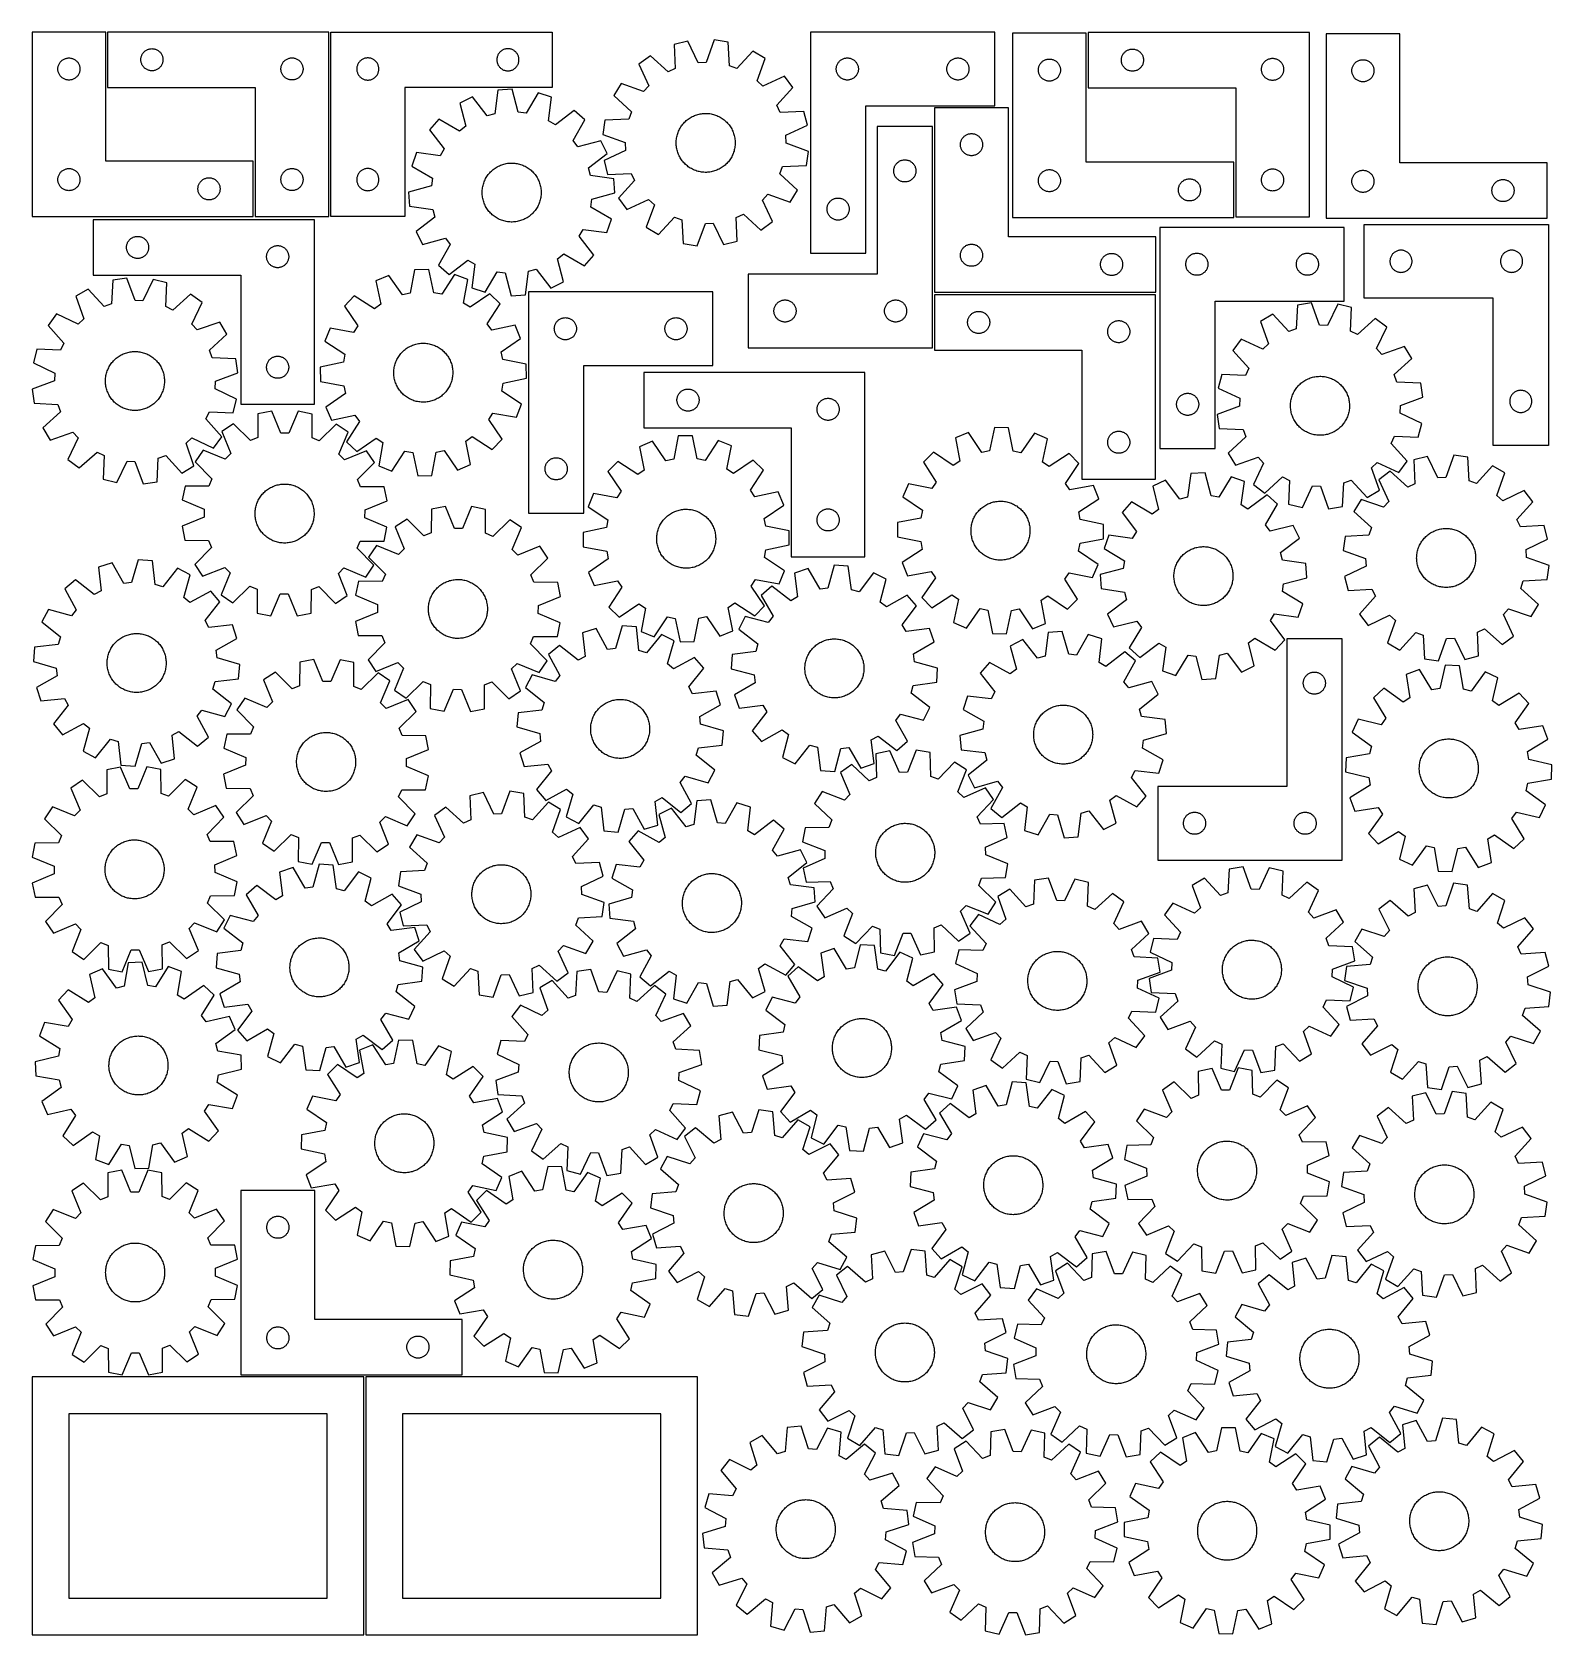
# Model space of a CAD drawing. Header units: millimetres. Extents: x 7 to 1243, y 7 to 1311.
import ezdxf

# ---------------------------------------------------------------- set-up
doc = ezdxf.new("R2010")
doc.units = ezdxf.units.MM
doc.layers.add('CUT', color=7, linetype='CONTINUOUS', true_color=0x000000)

msp = doc.modelspace()

# ---------------------------------------------------------------- linework, layer by layer
at = {"layer": 'CUT'}
for p, q in [((66.566253, 1310.808869), (6.566253, 1310.808869)), ((6.566253, 1310.808869), (6.566253, 1160.808869)), ((66.566253, 1205.808869), (66.566253, 1310.808869)), ((248.090297, 1310.885289), (68.090297, 1310.885289)), ((68.090297, 1310.885289), (68.090297, 1265.885289)), ((248.090297, 1160.885289), (248.090297, 1310.885289)), ((249.803007, 1310.815949), (429.803007, 1310.815949)), ((249.803007, 1160.815949), (249.803007, 1310.815949)), ((429.803007, 1310.815949), (429.803007, 1265.815949)), ((561.705383, 1304.429323), (555.039841, 1286.235561)), ((573.109721, 1302.689623), (561.705383, 1304.429323)), ((640.035729, 1310.842068), (640.035729, 1130.842068)), ((790.035729, 1310.842068), (640.035729, 1310.842068)), ((790.035729, 1250.842068), (790.035729, 1310.842068)), ((864.482604, 1309.951203), (804.482604, 1309.951203)), ((804.482604, 1309.951203), (804.482604, 1159.951203)), ((864.482604, 1204.951203), (864.482604, 1309.951203)), ((1046.071682, 1310.531529), (866.071682, 1310.531529)), ((866.071682, 1310.531529), (866.071682, 1265.531529)), ((1046.071682, 1160.531529), (1046.071682, 1310.531529)), ((1119.628287, 1309.410188), (1059.628287, 1309.410188)), ((1059.628287, 1309.410188), (1059.628287, 1159.410188)), ((1119.628287, 1204.410188), (1119.628287, 1309.410188)), ((95.567926, 1291.278244), (95.775382, 1291.82944)), ((95.775382, 1291.82944), (96.018443, 1292.365887)), ((96.018443, 1292.365887), (96.296069, 1292.885289)), ((96.296069, 1292.885289), (96.607071, 1293.385421)), ((96.607071, 1293.385421), (96.950117, 1293.864142)), ((96.950117, 1293.864142), (97.323739, 1294.319401)), ((97.323739, 1294.319401), (97.726336, 1294.74925)), ((97.726336, 1294.74925), (98.156185, 1295.151847)), ((98.156185, 1295.151847), (98.611445, 1295.525469)), ((98.611445, 1295.525469), (99.090165, 1295.868515)), ((99.090165, 1295.868515), (99.590297, 1296.179517)), ((99.590297, 1296.179517), (100.109699, 1296.457143)), ((100.109699, 1296.457143), (100.646147, 1296.700205)), ((100.646147, 1296.700205), (101.197342, 1296.90766)), ((101.197342, 1296.90766), (101.760926, 1297.078621)), ((101.760926, 1297.078621), (102.334485, 1297.212356)), ((102.334485, 1297.212356), (102.915562, 1297.308293)), ((102.915562, 1297.308293), (103.501669, 1297.366019)), ((103.501669, 1297.366019), (104.090297, 1297.385289)), ((104.090297, 1297.385289), (104.678926, 1297.366019)), ((104.678926, 1297.366019), (105.265033, 1297.308293)), ((105.265033, 1297.308293), (105.84611, 1297.212356)), ((105.84611, 1297.212356), (106.419669, 1297.078621)), ((106.419669, 1297.078621), (106.983253, 1296.90766)), ((106.983253, 1296.90766), (107.534448, 1296.700205)), ((107.534448, 1296.700205), (108.070896, 1296.457143)), ((108.070896, 1296.457143), (108.590297, 1296.179517)), ((108.590297, 1296.179517), (109.09043, 1295.868515)), ((109.09043, 1295.868515), (109.56915, 1295.525469)), ((109.56915, 1295.525469), (110.02441, 1295.151847)), ((110.02441, 1295.151847), (110.454259, 1294.74925)), ((110.454259, 1294.74925), (110.856856, 1294.319401)), ((110.856856, 1294.319401), (111.230478, 1293.864142)), ((111.230478, 1293.864142), (111.573524, 1293.385421)), ((111.573524, 1293.385421), (111.884526, 1292.885289)), ((111.884526, 1292.885289), (112.162152, 1292.365887)), ((112.162152, 1292.365887), (112.405213, 1291.82944)), ((112.405213, 1291.82944), (112.612669, 1291.278244)), ((385.488091, 1291.7601), (385.280636, 1291.208905)), ((385.731152, 1292.296548), (385.488091, 1291.7601)), ((386.008778, 1292.815949), (385.731152, 1292.296548)), ((386.31978, 1293.316081), (386.008778, 1292.815949)), ((386.662827, 1293.794802), (386.31978, 1293.316081)), ((387.036449, 1294.250062), (386.662827, 1293.794802)), ((387.439046, 1294.67991), (387.036449, 1294.250062)), ((387.868894, 1295.082508), (387.439046, 1294.67991)), ((388.324154, 1295.456129), (387.868894, 1295.082508)), ((388.802875, 1295.799176), (388.324154, 1295.456129)), ((389.303007, 1296.110178), (388.802875, 1295.799176)), ((389.822409, 1296.387804), (389.303007, 1296.110178)), ((390.358856, 1296.630865), (389.822409, 1296.387804)), ((390.910052, 1296.83832), (390.358856, 1296.630865)), ((391.473635, 1297.009282), (390.910052, 1296.83832)), ((392.047194, 1297.143017), (391.473635, 1297.009282)), ((392.628271, 1297.238953), (392.047194, 1297.143017)), ((393.214379, 1297.29668), (392.628271, 1297.238953)), ((393.803007, 1297.315949), (393.214379, 1297.29668)), ((394.391635, 1297.29668), (393.803007, 1297.315949)), ((394.977743, 1297.238953), (394.391635, 1297.29668)), ((395.55882, 1297.143017), (394.977743, 1297.238953)), ((396.132378, 1297.009282), (395.55882, 1297.143017)), ((396.695962, 1296.83832), (396.132378, 1297.009282)), ((397.247158, 1296.630865), (396.695962, 1296.83832)), ((397.783605, 1296.387804), (397.247158, 1296.630865)), ((398.303007, 1296.110178), (397.783605, 1296.387804)), ((398.803139, 1295.799176), (398.303007, 1296.110178)), ((399.28186, 1295.456129), (398.803139, 1295.799176)), ((399.737119, 1295.082508), (399.28186, 1295.456129)), ((400.166968, 1294.67991), (399.737119, 1295.082508)), ((400.569565, 1294.250062), (400.166968, 1294.67991)), ((400.943187, 1293.794802), (400.569565, 1294.250062)), ((401.286233, 1293.316081), (400.943187, 1293.794802)), ((401.597235, 1292.815949), (401.286233, 1293.316081)), ((401.874861, 1292.296548), (401.597235, 1292.815949)), ((402.117923, 1291.7601), (401.874861, 1292.296548)), ((402.325378, 1291.208905), (402.117923, 1291.7601)), ((509.774128, 1291.648258), (500.47989, 1284.814327)), ((524.12233, 1278.626296), (509.774128, 1291.648258)), ((540.343792, 1303.468057), (529.141804, 1300.711079)), ((529.141804, 1300.711079), (529.946097, 1281.351443)), ((548.616513, 1285.946513), (540.343792, 1303.468057)), ((574.047514, 1283.335994), (573.109721, 1302.689623)), ((593.213118, 1295.40299), (580.092509, 1281.144939)), ((603.083598, 1289.431466), (593.213118, 1295.40299)), ((893.549311, 1290.924484), (893.756766, 1291.47568)), ((893.756766, 1291.47568), (893.999827, 1292.012127)), ((893.999827, 1292.012127), (894.277453, 1292.531529)), ((894.277453, 1292.531529), (894.588455, 1293.031661)), ((894.588455, 1293.031661), (894.931502, 1293.510382)), ((894.931502, 1293.510382), (895.305124, 1293.965641)), ((895.305124, 1293.965641), (895.707721, 1294.39549)), ((895.707721, 1294.39549), (896.137569, 1294.798087)), ((896.137569, 1294.798087), (896.592829, 1295.171709)), ((896.592829, 1295.171709), (897.07155, 1295.514756)), ((897.07155, 1295.514756), (897.571682, 1295.825758)), ((897.571682, 1295.825758), (898.091084, 1296.103384)), ((898.091084, 1296.103384), (898.627531, 1296.346445)), ((898.627531, 1296.346445), (899.178727, 1296.5539)), ((899.178727, 1296.5539), (899.74231, 1296.724861)), ((899.74231, 1296.724861), (900.315869, 1296.858597)), ((900.315869, 1296.858597), (900.896946, 1296.954533)), ((900.896946, 1296.954533), (901.483054, 1297.012259)), ((901.483054, 1297.012259), (902.071682, 1297.031529)), ((902.071682, 1297.031529), (902.66031, 1297.012259)), ((902.66031, 1297.012259), (903.246418, 1296.954533)), ((903.246418, 1296.954533), (903.827495, 1296.858597)), ((903.827495, 1296.858597), (904.401053, 1296.724861)), ((904.401053, 1296.724861), (904.964637, 1296.5539)), ((904.964637, 1296.5539), (905.515833, 1296.346445)), ((905.515833, 1296.346445), (906.05228, 1296.103384)), ((906.05228, 1296.103384), (906.571682, 1295.825758)), ((906.571682, 1295.825758), (907.071814, 1295.514756)), ((907.071814, 1295.514756), (907.550535, 1295.171709)), ((907.550535, 1295.171709), (908.005794, 1294.798087)), ((908.005794, 1294.798087), (908.435643, 1294.39549)), ((908.435643, 1294.39549), (908.83824, 1293.965641)), ((908.83824, 1293.965641), (909.211862, 1293.510382)), ((909.211862, 1293.510382), (909.554908, 1293.031661)), ((909.554908, 1293.031661), (909.86591, 1292.531529)), ((909.86591, 1292.531529), (910.143536, 1292.012127)), ((910.143536, 1292.012127), (910.386598, 1291.47568)), ((910.386598, 1291.47568), (910.594053, 1290.924484)), ((27.566253, 1280.808869), (27.585522, 1281.397497)), ((27.585522, 1280.220241), (27.566253, 1280.808869)), ((27.585522, 1281.397497), (27.643249, 1281.983605)), ((27.643249, 1279.634134), (27.585522, 1280.220241)), ((27.643249, 1281.983605), (27.739185, 1282.564682)), ((27.739185, 1279.053056), (27.643249, 1279.634134)), ((27.739185, 1282.564682), (27.87292, 1283.138241)), ((27.87292, 1278.479498), (27.739185, 1279.053056)), ((27.87292, 1283.138241), (28.043882, 1283.701824)), ((28.043882, 1277.915914), (27.87292, 1278.479498)), ((28.043882, 1283.701824), (28.251337, 1284.25302)), ((28.251337, 1284.25302), (28.494398, 1284.789467)), ((28.494398, 1284.789467), (28.772024, 1285.308869)), ((28.772024, 1285.308869), (29.083026, 1285.809001)), ((29.083026, 1285.809001), (29.426073, 1286.287722)), ((29.426073, 1286.287722), (29.799694, 1286.742982)), ((29.799694, 1286.742982), (30.202292, 1287.17283)), ((30.202292, 1287.17283), (30.63214, 1287.575428)), ((30.63214, 1287.575428), (31.0874, 1287.949049)), ((31.0874, 1287.949049), (31.566121, 1288.292096)), ((31.566121, 1288.292096), (32.066253, 1288.603098)), ((32.066253, 1288.603098), (32.585655, 1288.880724)), ((32.585655, 1288.880724), (33.122102, 1289.123785)), ((33.122102, 1289.123785), (33.673298, 1289.33124)), ((33.673298, 1289.33124), (34.236881, 1289.502202)), ((34.236881, 1289.502202), (34.81044, 1289.635937)), ((34.81044, 1289.635937), (35.391517, 1289.731873)), ((35.391517, 1289.731873), (35.977625, 1289.7896)), ((35.977625, 1289.7896), (36.566253, 1289.808869)), ((36.566253, 1289.808869), (37.154881, 1289.7896)), ((37.154881, 1289.7896), (37.740988, 1289.731873)), ((37.740988, 1289.731873), (38.322066, 1289.635937)), ((38.322066, 1289.635937), (38.895624, 1289.502202)), ((38.895624, 1289.502202), (39.459208, 1289.33124)), ((39.459208, 1289.33124), (40.010404, 1289.123785)), ((40.010404, 1289.123785), (40.546851, 1288.880724)), ((40.546851, 1288.880724), (41.066253, 1288.603098)), ((41.066253, 1288.603098), (41.566385, 1288.292096)), ((41.566385, 1288.292096), (42.045106, 1287.949049)), ((42.045106, 1287.949049), (42.500365, 1287.575428)), ((42.500365, 1287.575428), (42.930214, 1287.17283)), ((42.930214, 1287.17283), (43.332811, 1286.742982)), ((43.332811, 1286.742982), (43.706433, 1286.287722)), ((43.706433, 1286.287722), (44.049479, 1285.809001)), ((44.049479, 1285.809001), (44.360481, 1285.308869)), ((44.360481, 1285.308869), (44.638107, 1284.789467)), ((44.638107, 1284.789467), (44.881169, 1284.25302)), ((44.881169, 1284.25302), (45.088624, 1283.701824)), ((45.088624, 1283.701824), (45.259585, 1283.138241)), ((45.259585, 1278.479498), (45.088624, 1277.915914)), ((45.259585, 1283.138241), (45.39332, 1282.564682)), ((45.39332, 1279.053056), (45.259585, 1278.479498)), ((45.39332, 1282.564682), (45.489256, 1281.983605)), ((45.489256, 1279.634134), (45.39332, 1279.053056)), ((45.489256, 1281.983605), (45.546983, 1281.397497)), ((45.546983, 1280.220241), (45.489256, 1279.634134)), ((45.546983, 1281.397497), (45.566253, 1280.808869)), ((45.566253, 1280.808869), (45.546983, 1280.220241)), ((95.090297, 1288.385289), (95.109567, 1288.973917)), ((95.109567, 1287.796661), (95.090297, 1288.385289)), ((95.109567, 1288.973917), (95.167294, 1289.560025)), ((95.167294, 1287.210553), (95.109567, 1287.796661)), ((95.167294, 1289.560025), (95.26323, 1290.141102)), ((95.26323, 1286.629476), (95.167294, 1287.210553)), ((95.26323, 1290.141102), (95.396965, 1290.71466)), ((95.396965, 1286.055917), (95.26323, 1286.629476)), ((95.396965, 1290.71466), (95.567926, 1291.278244)), ((95.567926, 1285.492334), (95.396965, 1286.055917)), ((95.775382, 1284.941138), (95.567926, 1285.492334)), ((96.018443, 1284.404691), (95.775382, 1284.941138)), ((96.296069, 1283.885289), (96.018443, 1284.404691)), ((96.607071, 1283.385157), (96.296069, 1283.885289)), ((96.950117, 1282.906436), (96.607071, 1283.385157)), ((97.323739, 1282.451176), (96.950117, 1282.906436)), ((97.726336, 1282.021328), (97.323739, 1282.451176)), ((98.156185, 1281.618731), (97.726336, 1282.021328)), ((98.611445, 1281.245109), (98.156185, 1281.618731)), ((99.090165, 1280.902062), (98.611445, 1281.245109)), ((99.590297, 1280.59106), (99.090165, 1280.902062)), ((100.109699, 1280.313434), (99.590297, 1280.59106)), ((100.646147, 1280.070373), (100.109699, 1280.313434)), ((101.197342, 1279.862918), (100.646147, 1280.070373)), ((101.760926, 1279.691956), (101.197342, 1279.862918)), ((102.334485, 1279.558221), (101.760926, 1279.691956)), ((102.915562, 1279.462285), (102.334485, 1279.558221)), ((103.501669, 1279.404559), (102.915562, 1279.462285)), ((104.090297, 1279.385289), (103.501669, 1279.404559)), ((104.678926, 1279.404559), (104.090297, 1279.385289)), ((105.265033, 1279.462285), (104.678926, 1279.404559)), ((105.84611, 1279.558221), (105.265033, 1279.462285)), ((106.419669, 1279.691956), (105.84611, 1279.558221)), ((106.983253, 1279.862918), (106.419669, 1279.691956)), ((107.534448, 1280.070373), (106.983253, 1279.862918)), ((108.070896, 1280.313434), (107.534448, 1280.070373)), ((108.590297, 1280.59106), (108.070896, 1280.313434)), ((109.09043, 1280.902062), (108.590297, 1280.59106)), ((109.56915, 1281.245109), (109.09043, 1280.902062)), ((110.02441, 1281.618731), (109.56915, 1281.245109)), ((110.454259, 1282.021328), (110.02441, 1281.618731)), ((110.856856, 1282.451176), (110.454259, 1282.021328)), ((111.230478, 1282.906436), (110.856856, 1282.451176)), ((111.573524, 1283.385157), (111.230478, 1282.906436)), ((111.884526, 1283.885289), (111.573524, 1283.385157)), ((112.162152, 1284.404691), (111.884526, 1283.885289)), ((112.405213, 1284.941138), (112.162152, 1284.404691)), ((112.612669, 1285.492334), (112.405213, 1284.941138)), ((112.612669, 1291.278244), (112.78363, 1290.71466)), ((112.78363, 1286.055917), (112.612669, 1285.492334)), ((112.78363, 1290.71466), (112.917365, 1290.141102)), ((112.917365, 1286.629476), (112.78363, 1286.055917)), ((112.917365, 1290.141102), (113.013301, 1289.560025)), ((113.013301, 1287.210553), (112.917365, 1286.629476)), ((113.013301, 1289.560025), (113.071028, 1288.973917)), ((113.071028, 1287.796661), (113.013301, 1287.210553)), ((113.071028, 1288.973917), (113.090297, 1288.385289)), ((113.090297, 1288.385289), (113.071028, 1287.796661)), ((209.090297, 1280.885289), (209.109567, 1281.473917)), ((209.109567, 1280.296661), (209.090297, 1280.885289)), ((209.109567, 1281.473917), (209.167294, 1282.060025)), ((209.167294, 1279.710553), (209.109567, 1280.296661)), ((209.167294, 1282.060025), (209.26323, 1282.641102)), ((209.26323, 1279.129476), (209.167294, 1279.710553)), ((209.26323, 1282.641102), (209.396965, 1283.21466)), ((209.396965, 1278.555917), (209.26323, 1279.129476)), ((209.396965, 1283.21466), (209.567926, 1283.778244)), ((209.567926, 1277.992334), (209.396965, 1278.555917)), ((209.567926, 1283.778244), (209.775382, 1284.32944)), ((209.775382, 1284.32944), (210.018443, 1284.865887)), ((210.018443, 1284.865887), (210.296069, 1285.385289)), ((210.296069, 1285.385289), (210.607071, 1285.885421)), ((210.607071, 1285.885421), (210.950117, 1286.364142)), ((210.950117, 1286.364142), (211.323739, 1286.819401)), ((211.323739, 1286.819401), (211.726336, 1287.24925)), ((211.726336, 1287.24925), (212.156185, 1287.651847)), ((212.156185, 1287.651847), (212.611445, 1288.025469)), ((212.611445, 1288.025469), (213.090165, 1288.368515)), ((213.090165, 1288.368515), (213.590297, 1288.679517)), ((213.590297, 1288.679517), (214.109699, 1288.957143)), ((214.109699, 1288.957143), (214.646147, 1289.200205)), ((214.646147, 1289.200205), (215.197342, 1289.40766)), ((215.197342, 1289.40766), (215.760926, 1289.578621)), ((215.760926, 1289.578621), (216.334485, 1289.712356)), ((216.334485, 1289.712356), (216.915562, 1289.808293)), ((216.915562, 1289.808293), (217.501669, 1289.866019)), ((217.501669, 1289.866019), (218.090297, 1289.885289)), ((218.090297, 1289.885289), (218.678926, 1289.866019)), ((218.678926, 1289.866019), (219.265033, 1289.808293)), ((219.265033, 1289.808293), (219.84611, 1289.712356)), ((219.84611, 1289.712356), (220.419669, 1289.578621)), ((220.419669, 1289.578621), (220.983253, 1289.40766)), ((220.983253, 1289.40766), (221.534448, 1289.200205)), ((221.534448, 1289.200205), (222.070896, 1288.957143)), ((222.070896, 1288.957143), (222.590297, 1288.679517)), ((222.590297, 1288.679517), (223.09043, 1288.368515)), ((223.09043, 1288.368515), (223.56915, 1288.025469)), ((223.56915, 1288.025469), (224.02441, 1287.651847)), ((224.02441, 1287.651847), (224.454259, 1287.24925)), ((224.454259, 1287.24925), (224.856856, 1286.819401)), ((224.856856, 1286.819401), (225.230478, 1286.364142)), ((225.230478, 1286.364142), (225.573524, 1285.885421)), ((225.573524, 1285.885421), (225.884526, 1285.385289)), ((225.884526, 1285.385289), (226.162152, 1284.865887)), ((226.162152, 1284.865887), (226.405213, 1284.32944)), ((226.405213, 1284.32944), (226.612669, 1283.778244)), ((226.612669, 1283.778244), (226.78363, 1283.21466)), ((226.78363, 1278.555917), (226.612669, 1277.992334)), ((226.78363, 1283.21466), (226.917365, 1282.641102)), ((226.917365, 1279.129476), (226.78363, 1278.555917)), ((226.917365, 1282.641102), (227.013301, 1282.060025)), ((227.013301, 1279.710553), (226.917365, 1279.129476)), ((227.013301, 1282.060025), (227.071028, 1281.473917)), ((227.071028, 1280.296661), (227.013301, 1279.710553)), ((227.071028, 1281.473917), (227.090297, 1280.885289)), ((227.090297, 1280.885289), (227.071028, 1280.296661)), ((270.822276, 1281.404577), (270.803007, 1280.815949)), ((270.803007, 1280.815949), (270.822276, 1280.227321)), ((270.880003, 1281.990685), (270.822276, 1281.404577)), ((270.822276, 1280.227321), (270.880003, 1279.641214)), ((270.975939, 1282.571762), (270.880003, 1281.990685)), ((270.880003, 1279.641214), (270.975939, 1279.060136)), ((271.109674, 1283.145321), (270.975939, 1282.571762)), ((270.975939, 1279.060136), (271.109674, 1278.486578)), ((271.280636, 1283.708905), (271.109674, 1283.145321)), ((271.109674, 1278.486578), (271.280636, 1277.922994)), ((271.488091, 1284.2601), (271.280636, 1283.708905)), ((271.731152, 1284.796548), (271.488091, 1284.2601)), ((272.008778, 1285.315949), (271.731152, 1284.796548)), ((272.31978, 1285.816081), (272.008778, 1285.315949)), ((272.662827, 1286.294802), (272.31978, 1285.816081)), ((273.036449, 1286.750062), (272.662827, 1286.294802)), ((273.439046, 1287.17991), (273.036449, 1286.750062)), ((273.868894, 1287.582508), (273.439046, 1287.17991)), ((274.324154, 1287.956129), (273.868894, 1287.582508)), ((274.802875, 1288.299176), (274.324154, 1287.956129)), ((275.303007, 1288.610178), (274.802875, 1288.299176)), ((275.822409, 1288.887804), (275.303007, 1288.610178)), ((276.358856, 1289.130865), (275.822409, 1288.887804)), ((276.910052, 1289.33832), (276.358856, 1289.130865)), ((277.473635, 1289.509282), (276.910052, 1289.33832)), ((278.047194, 1289.643017), (277.473635, 1289.509282)), ((278.628271, 1289.738953), (278.047194, 1289.643017)), ((279.214379, 1289.79668), (278.628271, 1289.738953)), ((279.803007, 1289.815949), (279.214379, 1289.79668)), ((280.391635, 1289.79668), (279.803007, 1289.815949)), ((280.977743, 1289.738953), (280.391635, 1289.79668)), ((281.55882, 1289.643017), (280.977743, 1289.738953)), ((282.132378, 1289.509282), (281.55882, 1289.643017)), ((282.695962, 1289.33832), (282.132378, 1289.509282)), ((283.247158, 1289.130865), (282.695962, 1289.33832)), ((283.783605, 1288.887804), (283.247158, 1289.130865)), ((284.303007, 1288.610178), (283.783605, 1288.887804)), ((284.803139, 1288.299176), (284.303007, 1288.610178)), ((285.28186, 1287.956129), (284.803139, 1288.299176)), ((285.737119, 1287.582508), (285.28186, 1287.956129)), ((286.166968, 1287.17991), (285.737119, 1287.582508)), ((286.569565, 1286.750062), (286.166968, 1287.17991)), ((286.943187, 1286.294802), (286.569565, 1286.750062)), ((287.286233, 1285.816081), (286.943187, 1286.294802)), ((287.597235, 1285.315949), (287.286233, 1285.816081)), ((287.874861, 1284.796548), (287.597235, 1285.315949)), ((288.117923, 1284.2601), (287.874861, 1284.796548)), ((288.325378, 1283.708905), (288.117923, 1284.2601)), ((288.496339, 1283.145321), (288.325378, 1283.708905)), ((288.325378, 1277.922994), (288.496339, 1278.486578)), ((288.630074, 1282.571762), (288.496339, 1283.145321)), ((288.496339, 1278.486578), (288.630074, 1279.060136)), ((288.726011, 1281.990685), (288.630074, 1282.571762)), ((288.630074, 1279.060136), (288.726011, 1279.641214)), ((288.783737, 1281.404577), (288.726011, 1281.990685)), ((288.726011, 1279.641214), (288.783737, 1280.227321)), ((288.803007, 1280.815949), (288.783737, 1281.404577)), ((288.783737, 1280.227321), (288.803007, 1280.815949)), ((384.822276, 1288.904577), (384.803007, 1288.315949)), ((384.803007, 1288.315949), (384.822276, 1287.727321)), ((384.880003, 1289.490685), (384.822276, 1288.904577)), ((384.822276, 1287.727321), (384.880003, 1287.141214)), ((384.975939, 1290.071762), (384.880003, 1289.490685)), ((384.880003, 1287.141214), (384.975939, 1286.560136)), ((385.109674, 1290.645321), (384.975939, 1290.071762)), ((384.975939, 1286.560136), (385.109674, 1285.986578)), ((385.280636, 1291.208905), (385.109674, 1290.645321)), ((385.109674, 1285.986578), (385.280636, 1285.422994)), ((385.280636, 1285.422994), (385.488091, 1284.871798)), ((385.488091, 1284.871798), (385.731152, 1284.335351)), ((385.731152, 1284.335351), (386.008778, 1283.815949)), ((386.008778, 1283.815949), (386.31978, 1283.315817)), ((386.31978, 1283.315817), (386.662827, 1282.837096)), ((386.662827, 1282.837096), (387.036449, 1282.381837)), ((387.036449, 1282.381837), (387.439046, 1281.951988)), ((387.439046, 1281.951988), (387.868894, 1281.549391)), ((387.868894, 1281.549391), (388.324154, 1281.175769)), ((388.324154, 1281.175769), (388.802875, 1280.832723)), ((388.802875, 1280.832723), (389.303007, 1280.521721)), ((389.303007, 1280.521721), (389.822409, 1280.244095)), ((389.822409, 1280.244095), (390.358856, 1280.001034)), ((390.358856, 1280.001034), (390.910052, 1279.793578)), ((390.910052, 1279.793578), (391.473635, 1279.622617)), ((391.473635, 1279.622617), (392.047194, 1279.488882)), ((392.047194, 1279.488882), (392.628271, 1279.392946)), ((392.628271, 1279.392946), (393.214379, 1279.335219)), ((393.214379, 1279.335219), (393.803007, 1279.315949)), ((393.803007, 1279.315949), (394.391635, 1279.335219)), ((394.391635, 1279.335219), (394.977743, 1279.392946)), ((394.977743, 1279.392946), (395.55882, 1279.488882)), ((395.55882, 1279.488882), (396.132378, 1279.622617)), ((396.132378, 1279.622617), (396.695962, 1279.793578)), ((396.695962, 1279.793578), (397.247158, 1280.001034)), ((397.247158, 1280.001034), (397.783605, 1280.244095)), ((397.783605, 1280.244095), (398.303007, 1280.521721)), ((398.303007, 1280.521721), (398.803139, 1280.832723)), ((398.803139, 1280.832723), (399.28186, 1281.175769)), ((399.28186, 1281.175769), (399.737119, 1281.549391)), ((399.737119, 1281.549391), (400.166968, 1281.951988)), ((400.166968, 1281.951988), (400.569565, 1282.381837)), ((400.569565, 1282.381837), (400.943187, 1282.837096)), ((400.943187, 1282.837096), (401.286233, 1283.315817)), ((401.286233, 1283.315817), (401.597235, 1283.815949)), ((401.597235, 1283.815949), (401.874861, 1284.335351)), ((401.874861, 1284.335351), (402.117923, 1284.871798)), ((402.117923, 1284.871798), (402.325378, 1285.422994)), ((402.496339, 1290.645321), (402.325378, 1291.208905)), ((402.325378, 1285.422994), (402.496339, 1285.986578)), ((402.630074, 1290.071762), (402.496339, 1290.645321)), ((402.496339, 1285.986578), (402.630074, 1286.560136)), ((402.726011, 1289.490685), (402.630074, 1290.071762)), ((402.630074, 1286.560136), (402.726011, 1287.141214)), ((402.783737, 1288.904577), (402.726011, 1289.490685)), ((402.726011, 1287.141214), (402.783737, 1287.727321)), ((402.803007, 1288.315949), (402.783737, 1288.904577)), ((402.783737, 1287.727321), (402.803007, 1288.315949)), ((500.47989, 1284.814327), (508.631572, 1267.236145)), ((529.946097, 1281.351443), (524.12233, 1278.626296)), ((555.039841, 1286.235561), (548.616513, 1285.946513)), ((580.092509, 1281.144939), (574.047514, 1283.335994)), ((596.543693, 1271.192167), (603.083598, 1289.431466)), ((661.035729, 1280.842068), (661.054999, 1281.430696)), ((661.054999, 1280.25344), (661.035729, 1280.842068)), ((661.054999, 1281.430696), (661.112725, 1282.016804)), ((661.112725, 1279.667333), (661.054999, 1280.25344)), ((661.112725, 1282.016804), (661.208661, 1282.597881)), ((661.208661, 1279.086255), (661.112725, 1279.667333)), ((661.208661, 1282.597881), (661.342396, 1283.17144)), ((661.342396, 1278.512697), (661.208661, 1279.086255)), ((661.342396, 1283.17144), (661.513358, 1283.735023)), ((661.513358, 1277.949113), (661.342396, 1278.512697)), ((661.513358, 1283.735023), (661.720813, 1284.286219)), ((661.720813, 1284.286219), (661.963874, 1284.822667)), ((661.963874, 1284.822667), (662.2415, 1285.342068)), ((662.2415, 1285.342068), (662.552502, 1285.8422)), ((662.552502, 1285.8422), (662.895549, 1286.320921)), ((662.895549, 1286.320921), (663.269171, 1286.776181)), ((663.269171, 1286.776181), (663.671768, 1287.206029)), ((663.671768, 1287.206029), (664.101617, 1287.608627)), ((664.101617, 1287.608627), (664.556876, 1287.982248)), ((664.556876, 1287.982248), (665.035597, 1288.325295)), ((665.035597, 1288.325295), (665.535729, 1288.636297)), ((665.535729, 1288.636297), (666.055131, 1288.913923)), ((666.055131, 1288.913923), (666.591578, 1289.156984)), ((666.591578, 1289.156984), (667.142774, 1289.364439)), ((667.142774, 1289.364439), (667.706358, 1289.535401)), ((667.706358, 1289.535401), (668.279916, 1289.669136)), ((668.279916, 1289.669136), (668.860993, 1289.765072)), ((668.860993, 1289.765072), (669.447101, 1289.822799)), ((669.447101, 1289.822799), (670.035729, 1289.842068)), ((670.035729, 1289.842068), (670.624357, 1289.822799)), ((670.624357, 1289.822799), (671.210465, 1289.765072)), ((671.210465, 1289.765072), (671.791542, 1289.669136)), ((671.791542, 1289.669136), (672.3651, 1289.535401)), ((672.3651, 1289.535401), (672.928684, 1289.364439)), ((672.928684, 1289.364439), (673.47988, 1289.156984)), ((673.47988, 1289.156984), (674.016327, 1288.913923)), ((674.016327, 1288.913923), (674.535729, 1288.636297)), ((674.535729, 1288.636297), (675.035861, 1288.325295)), ((675.035861, 1288.325295), (675.514582, 1287.982248)), ((675.514582, 1287.982248), (675.969841, 1287.608627)), ((675.969841, 1287.608627), (676.39969, 1287.206029)), ((676.39969, 1287.206029), (676.802287, 1286.776181)), ((676.802287, 1286.776181), (677.175909, 1286.320921)), ((677.175909, 1286.320921), (677.518955, 1285.8422)), ((677.518955, 1285.8422), (677.829958, 1285.342068)), ((677.829958, 1285.342068), (678.107584, 1284.822667)), ((678.107584, 1284.822667), (678.350645, 1284.286219)), ((678.350645, 1284.286219), (678.5581, 1283.735023)), ((678.5581, 1283.735023), (678.729061, 1283.17144)), ((678.729061, 1278.512697), (678.5581, 1277.949113)), ((678.729061, 1283.17144), (678.862796, 1282.597881)), ((678.862796, 1279.086255), (678.729061, 1278.512697)), ((678.862796, 1282.597881), (678.958733, 1282.016804)), ((678.958733, 1279.667333), (678.862796, 1279.086255)), ((678.958733, 1282.016804), (679.016459, 1281.430696)), ((679.016459, 1280.25344), (678.958733, 1279.667333)), ((679.016459, 1281.430696), (679.035729, 1280.842068)), ((679.035729, 1280.842068), (679.016459, 1280.25344)), ((751.035729, 1280.842068), (751.054999, 1281.430696)), ((751.054999, 1280.25344), (751.035729, 1280.842068)), ((751.054999, 1281.430696), (751.112725, 1282.016804)), ((751.112725, 1279.667333), (751.054999, 1280.25344)), ((751.112725, 1282.016804), (751.208661, 1282.597881)), ((751.208661, 1279.086255), (751.112725, 1279.667333)), ((751.208661, 1282.597881), (751.342396, 1283.17144)), ((751.342396, 1278.512697), (751.208661, 1279.086255)), ((751.342396, 1283.17144), (751.513358, 1283.735023)), ((751.513358, 1277.949113), (751.342396, 1278.512697)), ((751.513358, 1283.735023), (751.720813, 1284.286219)), ((751.720813, 1284.286219), (751.963874, 1284.822667)), ((751.963874, 1284.822667), (752.2415, 1285.342068)), ((752.2415, 1285.342068), (752.552502, 1285.8422)), ((752.552502, 1285.8422), (752.895549, 1286.320921)), ((752.895549, 1286.320921), (753.269171, 1286.776181)), ((753.269171, 1286.776181), (753.671768, 1287.206029)), ((753.671768, 1287.206029), (754.101617, 1287.608627)), ((754.101617, 1287.608627), (754.556876, 1287.982248)), ((754.556876, 1287.982248), (755.035597, 1288.325295)), ((755.035597, 1288.325295), (755.535729, 1288.636297)), ((755.535729, 1288.636297), (756.055131, 1288.913923)), ((756.055131, 1288.913923), (756.591578, 1289.156984)), ((756.591578, 1289.156984), (757.142774, 1289.364439)), ((757.142774, 1289.364439), (757.706358, 1289.535401)), ((757.706358, 1289.535401), (758.279916, 1289.669136)), ((758.279916, 1289.669136), (758.860993, 1289.765072)), ((758.860993, 1289.765072), (759.447101, 1289.822799)), ((759.447101, 1289.822799), (760.035729, 1289.842068)), ((760.035729, 1289.842068), (760.624357, 1289.822799)), ((760.624357, 1289.822799), (761.210465, 1289.765072)), ((761.210465, 1289.765072), (761.791542, 1289.669136)), ((761.791542, 1289.669136), (762.3651, 1289.535401)), ((762.3651, 1289.535401), (762.928684, 1289.364439)), ((762.928684, 1289.364439), (763.47988, 1289.156984)), ((763.47988, 1289.156984), (764.016327, 1288.913923)), ((764.016327, 1288.913923), (764.535729, 1288.636297)), ((764.535729, 1288.636297), (765.035861, 1288.325295)), ((765.035861, 1288.325295), (765.514582, 1287.982248)), ((765.514582, 1287.982248), (765.969841, 1287.608627)), ((765.969841, 1287.608627), (766.39969, 1287.206029)), ((766.39969, 1287.206029), (766.802287, 1286.776181)), ((766.802287, 1286.776181), (767.175909, 1286.320921)), ((767.175909, 1286.320921), (767.518955, 1285.8422)), ((767.518955, 1285.8422), (767.829958, 1285.342068)), ((767.829958, 1285.342068), (768.107584, 1284.822667)), ((768.107584, 1284.822667), (768.350645, 1284.286219)), ((768.350645, 1284.286219), (768.5581, 1283.735023)), ((768.5581, 1283.735023), (768.729061, 1283.17144)), ((768.729061, 1278.512697), (768.5581, 1277.949113)), ((768.729061, 1283.17144), (768.862796, 1282.597881)), ((768.862796, 1279.086255), (768.729061, 1278.512697)), ((768.862796, 1282.597881), (768.958733, 1282.016804)), ((768.958733, 1279.667333), (768.862796, 1279.086255)), ((768.958733, 1282.016804), (769.016459, 1281.430696)), ((769.016459, 1280.25344), (768.958733, 1279.667333)), ((769.016459, 1281.430696), (769.035729, 1280.842068)), ((769.035729, 1280.842068), (769.016459, 1280.25344)), ((825.482604, 1279.951203), (825.501874, 1280.539831)), ((825.501874, 1279.362575), (825.482604, 1279.951203)), ((825.501874, 1280.539831), (825.5596, 1281.125939)), ((825.5596, 1278.776468), (825.501874, 1279.362575)), ((825.5596, 1281.125939), (825.655537, 1281.707016)), ((825.655537, 1278.19539), (825.5596, 1278.776468)), ((825.655537, 1281.707016), (825.789272, 1282.280575)), ((825.789272, 1282.280575), (825.960233, 1282.844158)), ((825.960233, 1282.844158), (826.167688, 1283.395354)), ((826.167688, 1283.395354), (826.410749, 1283.931801)), ((826.410749, 1283.931801), (826.688375, 1284.451203)), ((826.688375, 1284.451203), (826.999378, 1284.951335)), ((826.999378, 1284.951335), (827.342424, 1285.430056)), ((827.342424, 1285.430056), (827.716046, 1285.885316)), ((827.716046, 1285.885316), (828.118643, 1286.315164)), ((828.118643, 1286.315164), (828.548492, 1286.717762)), ((828.548492, 1286.717762), (829.003751, 1287.091383)), ((829.003751, 1287.091383), (829.482472, 1287.43443)), ((829.482472, 1287.43443), (829.982604, 1287.745432)), ((829.982604, 1287.745432), (830.502006, 1288.023058)), ((830.502006, 1288.023058), (831.038453, 1288.266119)), ((831.038453, 1288.266119), (831.589649, 1288.473574)), ((831.589649, 1288.473574), (832.153233, 1288.644536)), ((832.153233, 1288.644536), (832.726791, 1288.778271)), ((832.726791, 1288.778271), (833.307868, 1288.874207)), ((833.307868, 1288.874207), (833.893976, 1288.931934)), ((833.893976, 1288.931934), (834.482604, 1288.951203)), ((834.482604, 1288.951203), (835.071232, 1288.931934)), ((835.071232, 1288.931934), (835.65734, 1288.874207)), ((835.65734, 1288.874207), (836.238417, 1288.778271)), ((836.238417, 1288.778271), (836.811975, 1288.644536)), ((836.811975, 1288.644536), (837.375559, 1288.473574)), ((837.375559, 1288.473574), (837.926755, 1288.266119)), ((837.926755, 1288.266119), (838.463202, 1288.023058)), ((838.463202, 1288.023058), (838.982604, 1287.745432)), ((838.982604, 1287.745432), (839.482736, 1287.43443)), ((839.482736, 1287.43443), (839.961457, 1287.091383)), ((839.961457, 1287.091383), (840.416716, 1286.717762)), ((840.416716, 1286.717762), (840.846565, 1286.315164)), ((840.846565, 1286.315164), (841.249162, 1285.885316)), ((841.249162, 1285.885316), (841.622784, 1285.430056)), ((841.622784, 1285.430056), (841.965831, 1284.951335)), ((841.965831, 1284.951335), (842.276833, 1284.451203)), ((842.276833, 1284.451203), (842.554459, 1283.931801)), ((842.554459, 1283.931801), (842.79752, 1283.395354)), ((842.79752, 1283.395354), (843.004975, 1282.844158)), ((843.004975, 1282.844158), (843.175936, 1282.280575)), ((843.175936, 1282.280575), (843.309672, 1281.707016)), ((843.309672, 1281.707016), (843.405608, 1281.125939)), ((843.405608, 1278.776468), (843.309672, 1278.19539)), ((843.405608, 1281.125939), (843.463334, 1280.539831)), ((843.463334, 1279.362575), (843.405608, 1278.776468)), ((843.463334, 1280.539831), (843.482604, 1279.951203)), ((843.482604, 1279.951203), (843.463334, 1279.362575)), ((893.071682, 1288.031529), (893.090951, 1288.620157)), ((893.090951, 1287.442901), (893.071682, 1288.031529)), ((893.090951, 1288.620157), (893.148678, 1289.206265)), ((893.148678, 1286.856793), (893.090951, 1287.442901)), ((893.148678, 1289.206265), (893.244614, 1289.787342)), ((893.244614, 1286.275716), (893.148678, 1286.856793)), ((893.244614, 1289.787342), (893.378349, 1290.3609)), ((893.378349, 1285.702158), (893.244614, 1286.275716)), ((893.378349, 1290.3609), (893.549311, 1290.924484)), ((893.549311, 1285.138574), (893.378349, 1285.702158)), ((893.756766, 1284.587378), (893.549311, 1285.138574)), ((893.999827, 1284.050931), (893.756766, 1284.587378)), ((894.277453, 1283.531529), (893.999827, 1284.050931)), ((894.588455, 1283.031397), (894.277453, 1283.531529)), ((894.931502, 1282.552676), (894.588455, 1283.031397)), ((895.305124, 1282.097417), (894.931502, 1282.552676)), ((895.707721, 1281.667568), (895.305124, 1282.097417)), ((896.137569, 1281.264971), (895.707721, 1281.667568)), ((896.592829, 1280.891349), (896.137569, 1281.264971)), ((897.07155, 1280.548303), (896.592829, 1280.891349)), ((897.571682, 1280.2373), (897.07155, 1280.548303)), ((898.091084, 1279.959674), (897.571682, 1280.2373)), ((898.627531, 1279.716613), (898.091084, 1279.959674)), ((899.178727, 1279.509158), (898.627531, 1279.716613)), ((899.74231, 1279.338197), (899.178727, 1279.509158)), ((900.315869, 1279.204462), (899.74231, 1279.338197)), ((900.896946, 1279.108525), (900.315869, 1279.204462)), ((901.483054, 1279.050799), (900.896946, 1279.108525)), ((902.071682, 1279.031529), (901.483054, 1279.050799)), ((902.66031, 1279.050799), (902.071682, 1279.031529)), ((903.246418, 1279.108525), (902.66031, 1279.050799)), ((903.827495, 1279.204462), (903.246418, 1279.108525)), ((904.401053, 1279.338197), (903.827495, 1279.204462)), ((904.964637, 1279.509158), (904.401053, 1279.338197)), ((905.515833, 1279.716613), (904.964637, 1279.509158)), ((906.05228, 1279.959674), (905.515833, 1279.716613)), ((906.571682, 1280.2373), (906.05228, 1279.959674)), ((907.071814, 1280.548303), (906.571682, 1280.2373)), ((907.550535, 1280.891349), (907.071814, 1280.548303)), ((908.005794, 1281.264971), (907.550535, 1280.891349)), ((908.435643, 1281.667568), (908.005794, 1281.264971)), ((908.83824, 1282.097417), (908.435643, 1281.667568)), ((909.211862, 1282.552676), (908.83824, 1282.097417)), ((909.554908, 1283.031397), (909.211862, 1282.552676)), ((909.86591, 1283.531529), (909.554908, 1283.031397)), ((910.143536, 1284.050931), (909.86591, 1283.531529)), ((910.386598, 1284.587378), (910.143536, 1284.050931)), ((910.594053, 1285.138574), (910.386598, 1284.587378)), ((910.594053, 1290.924484), (910.765014, 1290.3609)), ((910.765014, 1285.702158), (910.594053, 1285.138574)), ((910.765014, 1290.3609), (910.898749, 1289.787342)), ((910.898749, 1286.275716), (910.765014, 1285.702158)), ((910.898749, 1289.787342), (910.994686, 1289.206265)), ((910.994686, 1286.856793), (910.898749, 1286.275716)), ((910.994686, 1289.206265), (911.052412, 1288.620157)), ((911.052412, 1287.442901), (910.994686, 1286.856793)), ((911.052412, 1288.620157), (911.071682, 1288.031529)), ((911.071682, 1288.031529), (911.052412, 1287.442901)), ((1007.071682, 1280.531529), (1007.090951, 1281.120157)), ((1007.090951, 1279.942901), (1007.071682, 1280.531529)), ((1007.090951, 1281.120157), (1007.148678, 1281.706265)), ((1007.148678, 1279.356793), (1007.090951, 1279.942901)), ((1007.148678, 1281.706265), (1007.244614, 1282.287342)), ((1007.244614, 1278.775716), (1007.148678, 1279.356793)), ((1007.244614, 1282.287342), (1007.378349, 1282.8609)), ((1007.378349, 1278.202158), (1007.244614, 1278.775716)), ((1007.378349, 1282.8609), (1007.549311, 1283.424484)), ((1007.549311, 1283.424484), (1007.756766, 1283.97568)), ((1007.756766, 1283.97568), (1007.999827, 1284.512127)), ((1007.999827, 1284.512127), (1008.277453, 1285.031529)), ((1008.277453, 1285.031529), (1008.588455, 1285.531661)), ((1008.588455, 1285.531661), (1008.931502, 1286.010382)), ((1008.931502, 1286.010382), (1009.305124, 1286.465641)), ((1009.305124, 1286.465641), (1009.707721, 1286.89549)), ((1009.707721, 1286.89549), (1010.137569, 1287.298087)), ((1010.137569, 1287.298087), (1010.592829, 1287.671709)), ((1010.592829, 1287.671709), (1011.07155, 1288.014756)), ((1011.07155, 1288.014756), (1011.571682, 1288.325758)), ((1011.571682, 1288.325758), (1012.091084, 1288.603384)), ((1012.091084, 1288.603384), (1012.627531, 1288.846445)), ((1012.627531, 1288.846445), (1013.178727, 1289.0539)), ((1013.178727, 1289.0539), (1013.74231, 1289.224861)), ((1013.74231, 1289.224861), (1014.315869, 1289.358597)), ((1014.315869, 1289.358597), (1014.896946, 1289.454533)), ((1014.896946, 1289.454533), (1015.483054, 1289.512259)), ((1015.483054, 1289.512259), (1016.071682, 1289.531529)), ((1016.071682, 1289.531529), (1016.66031, 1289.512259)), ((1016.66031, 1289.512259), (1017.246418, 1289.454533)), ((1017.246418, 1289.454533), (1017.827495, 1289.358597)), ((1017.827495, 1289.358597), (1018.401053, 1289.224861)), ((1018.401053, 1289.224861), (1018.964637, 1289.0539)), ((1018.964637, 1289.0539), (1019.515833, 1288.846445)), ((1019.515833, 1288.846445), (1020.05228, 1288.603384)), ((1020.05228, 1288.603384), (1020.571682, 1288.325758)), ((1020.571682, 1288.325758), (1021.071814, 1288.014756)), ((1021.071814, 1288.014756), (1021.550535, 1287.671709)), ((1021.550535, 1287.671709), (1022.005794, 1287.298087)), ((1022.005794, 1287.298087), (1022.435643, 1286.89549)), ((1022.435643, 1286.89549), (1022.83824, 1286.465641)), ((1022.83824, 1286.465641), (1023.211862, 1286.010382)), ((1023.211862, 1286.010382), (1023.554908, 1285.531661)), ((1023.554908, 1285.531661), (1023.86591, 1285.031529)), ((1023.86591, 1285.031529), (1024.143536, 1284.512127)), ((1024.143536, 1284.512127), (1024.386598, 1283.97568)), ((1024.386598, 1283.97568), (1024.594053, 1283.424484)), ((1024.594053, 1283.424484), (1024.765014, 1282.8609)), ((1024.765014, 1282.8609), (1024.898749, 1282.287342)), ((1024.898749, 1278.775716), (1024.765014, 1278.202158)), ((1024.898749, 1282.287342), (1024.994686, 1281.706265)), ((1024.994686, 1279.356793), (1024.898749, 1278.775716)), ((1024.994686, 1281.706265), (1025.052412, 1281.120157)), ((1025.052412, 1279.942901), (1024.994686, 1279.356793)), ((1025.052412, 1281.120157), (1025.071682, 1280.531529)), ((1025.071682, 1280.531529), (1025.052412, 1279.942901)), ((1080.628287, 1279.410188), (1080.647557, 1279.998816)), ((1080.647557, 1278.821559), (1080.628287, 1279.410188)), ((1080.647557, 1279.998816), (1080.705284, 1280.584923)), ((1080.705284, 1278.235452), (1080.647557, 1278.821559)), ((1080.705284, 1280.584923), (1080.80122, 1281.166001)), ((1080.80122, 1281.166001), (1080.934955, 1281.739559)), ((1080.934955, 1281.739559), (1081.105916, 1282.303143)), ((1081.105916, 1282.303143), (1081.313372, 1282.854338)), ((1081.313372, 1282.854338), (1081.556433, 1283.390786)), ((1081.556433, 1283.390786), (1081.834059, 1283.910188)), ((1081.834059, 1283.910188), (1082.145061, 1284.41032)), ((1082.145061, 1284.41032), (1082.488107, 1284.88904)), ((1082.488107, 1284.88904), (1082.861729, 1285.3443)), ((1082.861729, 1285.3443), (1083.264326, 1285.774149)), ((1083.264326, 1285.774149), (1083.694175, 1286.176746)), ((1083.694175, 1286.176746), (1084.149434, 1286.550368)), ((1084.149434, 1286.550368), (1084.628155, 1286.893414)), ((1084.628155, 1286.893414), (1085.128287, 1287.204416)), ((1085.128287, 1287.204416), (1085.647689, 1287.482042)), ((1085.647689, 1287.482042), (1086.184136, 1287.725103)), ((1086.184136, 1287.725103), (1086.735332, 1287.932559)), ((1086.735332, 1287.932559), (1087.298916, 1288.10352)), ((1087.298916, 1288.10352), (1087.872474, 1288.237255)), ((1087.872474, 1288.237255), (1088.453552, 1288.333191)), ((1088.453552, 1288.333191), (1089.039659, 1288.390918)), ((1089.039659, 1288.390918), (1089.628287, 1288.410188)), ((1089.628287, 1288.410188), (1090.216915, 1288.390918)), ((1090.216915, 1288.390918), (1090.803023, 1288.333191)), ((1090.803023, 1288.333191), (1091.3841, 1288.237255)), ((1091.3841, 1288.237255), (1091.957659, 1288.10352)), ((1091.957659, 1288.10352), (1092.521243, 1287.932559)), ((1092.521243, 1287.932559), (1093.072438, 1287.725103)), ((1093.072438, 1287.725103), (1093.608886, 1287.482042)), ((1093.608886, 1287.482042), (1094.128287, 1287.204416)), ((1094.128287, 1287.204416), (1094.628419, 1286.893414)), ((1094.628419, 1286.893414), (1095.10714, 1286.550368)), ((1095.10714, 1286.550368), (1095.5624, 1286.176746)), ((1095.5624, 1286.176746), (1095.992248, 1285.774149)), ((1095.992248, 1285.774149), (1096.394846, 1285.3443)), ((1096.394846, 1285.3443), (1096.768467, 1284.88904)), ((1096.768467, 1284.88904), (1097.111514, 1284.41032)), ((1097.111514, 1284.41032), (1097.422516, 1283.910188)), ((1097.422516, 1283.910188), (1097.700142, 1283.390786)), ((1097.700142, 1283.390786), (1097.943203, 1282.854338)), ((1097.943203, 1282.854338), (1098.150658, 1282.303143)), ((1098.150658, 1282.303143), (1098.32162, 1281.739559)), ((1098.32162, 1281.739559), (1098.455355, 1281.166001)), ((1098.455355, 1281.166001), (1098.551291, 1280.584923)), ((1098.551291, 1280.584923), (1098.609018, 1279.998816)), ((1098.609018, 1278.821559), (1098.551291, 1278.235452)), ((1098.609018, 1279.998816), (1098.628287, 1279.410188)), ((1098.628287, 1279.410188), (1098.609018, 1278.821559)), ((28.251337, 1277.364718), (28.043882, 1277.915914)), ((28.494398, 1276.828271), (28.251337, 1277.364718)), ((28.772024, 1276.308869), (28.494398, 1276.828271)), ((29.083026, 1275.808737), (28.772024, 1276.308869)), ((29.426073, 1275.330016), (29.083026, 1275.808737)), ((29.799694, 1274.874757), (29.426073, 1275.330016)), ((30.202292, 1274.444908), (29.799694, 1274.874757)), ((30.63214, 1274.042311), (30.202292, 1274.444908)), ((31.0874, 1273.668689), (30.63214, 1274.042311)), ((31.566121, 1273.325643), (31.0874, 1273.668689)), ((32.066253, 1273.014641), (31.566121, 1273.325643)), ((32.585655, 1272.737015), (32.066253, 1273.014641)), ((33.122102, 1272.493953), (32.585655, 1272.737015)), ((33.673298, 1272.286498), (33.122102, 1272.493953)), ((34.236881, 1272.115537), (33.673298, 1272.286498)), ((34.81044, 1271.981802), (34.236881, 1272.115537)), ((35.391517, 1271.885865), (34.81044, 1271.981802)), ((35.977625, 1271.828139), (35.391517, 1271.885865)), ((36.566253, 1271.808869), (35.977625, 1271.828139)), ((37.154881, 1271.828139), (36.566253, 1271.808869)), ((37.740988, 1271.885865), (37.154881, 1271.828139)), ((38.322066, 1271.981802), (37.740988, 1271.885865)), ((38.895624, 1272.115537), (38.322066, 1271.981802)), ((39.459208, 1272.286498), (38.895624, 1272.115537)), ((40.010404, 1272.493953), (39.459208, 1272.286498)), ((40.546851, 1272.737015), (40.010404, 1272.493953)), ((41.066253, 1273.014641), (40.546851, 1272.737015)), ((41.566385, 1273.325643), (41.066253, 1273.014641)), ((42.045106, 1273.668689), (41.566385, 1273.325643)), ((42.500365, 1274.042311), (42.045106, 1273.668689)), ((42.930214, 1274.444908), (42.500365, 1274.042311)), ((43.332811, 1274.874757), (42.930214, 1274.444908)), ((43.706433, 1275.330016), (43.332811, 1274.874757)), ((44.049479, 1275.808737), (43.706433, 1275.330016)), ((44.360481, 1276.308869), (44.049479, 1275.808737)), ((44.638107, 1276.828271), (44.360481, 1276.308869)), ((44.881169, 1277.364718), (44.638107, 1276.828271)), ((45.088624, 1277.915914), (44.881169, 1277.364718)), ((68.090297, 1265.885289), (188.090297, 1265.885289)), ((188.090297, 1265.885289), (188.090297, 1160.885289)), ((209.775382, 1277.441138), (209.567926, 1277.992334)), ((210.018443, 1276.904691), (209.775382, 1277.441138)), ((210.296069, 1276.385289), (210.018443, 1276.904691)), ((210.607071, 1275.885157), (210.296069, 1276.385289)), ((210.950117, 1275.406436), (210.607071, 1275.885157)), ((211.323739, 1274.951176), (210.950117, 1275.406436)), ((211.726336, 1274.521328), (211.323739, 1274.951176)), ((212.156185, 1274.118731), (211.726336, 1274.521328)), ((212.611445, 1273.745109), (212.156185, 1274.118731)), ((213.090165, 1273.402062), (212.611445, 1273.745109)), ((213.590297, 1273.09106), (213.090165, 1273.402062)), ((214.109699, 1272.813434), (213.590297, 1273.09106)), ((214.646147, 1272.570373), (214.109699, 1272.813434)), ((215.197342, 1272.362918), (214.646147, 1272.570373)), ((215.760926, 1272.191956), (215.197342, 1272.362918)), ((216.334485, 1272.058221), (215.760926, 1272.191956)), ((216.915562, 1271.962285), (216.334485, 1272.058221)), ((217.501669, 1271.904559), (216.915562, 1271.962285)), ((218.090297, 1271.885289), (217.501669, 1271.904559)), ((218.678926, 1271.904559), (218.090297, 1271.885289)), ((219.265033, 1271.962285), (218.678926, 1271.904559)), ((219.84611, 1272.058221), (219.265033, 1271.962285)), ((220.419669, 1272.191956), (219.84611, 1272.058221)), ((220.983253, 1272.362918), (220.419669, 1272.191956)), ((221.534448, 1272.570373), (220.983253, 1272.362918)), ((222.070896, 1272.813434), (221.534448, 1272.570373)), ((222.590297, 1273.09106), (222.070896, 1272.813434)), ((223.09043, 1273.402062), (222.590297, 1273.09106)), ((223.56915, 1273.745109), (223.09043, 1273.402062)), ((224.02441, 1274.118731), (223.56915, 1273.745109)), ((224.454259, 1274.521328), (224.02441, 1274.118731)), ((224.856856, 1274.951176), (224.454259, 1274.521328)), ((225.230478, 1275.406436), (224.856856, 1274.951176)), ((225.573524, 1275.885157), (225.230478, 1275.406436)), ((225.884526, 1276.385289), (225.573524, 1275.885157)), ((226.162152, 1276.904691), (225.884526, 1276.385289)), ((226.405213, 1277.441138), (226.162152, 1276.904691)), ((226.612669, 1277.992334), (226.405213, 1277.441138)), ((271.280636, 1277.922994), (271.488091, 1277.371798)), ((271.488091, 1277.371798), (271.731152, 1276.835351)), ((271.731152, 1276.835351), (272.008778, 1276.315949)), ((272.008778, 1276.315949), (272.31978, 1275.815817)), ((272.31978, 1275.815817), (272.662827, 1275.337096)), ((272.662827, 1275.337096), (273.036449, 1274.881837)), ((273.036449, 1274.881837), (273.439046, 1274.451988)), ((273.439046, 1274.451988), (273.868894, 1274.049391)), ((273.868894, 1274.049391), (274.324154, 1273.675769)), ((274.324154, 1273.675769), (274.802875, 1273.332723)), ((274.802875, 1273.332723), (275.303007, 1273.021721)), ((275.303007, 1273.021721), (275.822409, 1272.744095)), ((275.822409, 1272.744095), (276.358856, 1272.501034)), ((276.358856, 1272.501034), (276.910052, 1272.293578)), ((276.910052, 1272.293578), (277.473635, 1272.122617)), ((277.473635, 1272.122617), (278.047194, 1271.988882)), ((278.047194, 1271.988882), (278.628271, 1271.892946)), ((278.628271, 1271.892946), (279.214379, 1271.835219)), ((279.214379, 1271.835219), (279.803007, 1271.815949)), ((279.803007, 1271.815949), (280.391635, 1271.835219)), ((280.391635, 1271.835219), (280.977743, 1271.892946)), ((280.977743, 1271.892946), (281.55882, 1271.988882)), ((281.55882, 1271.988882), (282.132378, 1272.122617)), ((282.132378, 1272.122617), (282.695962, 1272.293578)), ((282.695962, 1272.293578), (283.247158, 1272.501034)), ((283.247158, 1272.501034), (283.783605, 1272.744095)), ((283.783605, 1272.744095), (284.303007, 1273.021721)), ((284.303007, 1273.021721), (284.803139, 1273.332723)), ((284.803139, 1273.332723), (285.28186, 1273.675769)), ((285.28186, 1273.675769), (285.737119, 1274.049391)), ((285.737119, 1274.049391), (286.166968, 1274.451988)), ((286.166968, 1274.451988), (286.569565, 1274.881837)), ((286.569565, 1274.881837), (286.943187, 1275.337096)), ((286.943187, 1275.337096), (287.286233, 1275.815817)), ((287.286233, 1275.815817), (287.597235, 1276.315949)), ((287.597235, 1276.315949), (287.874861, 1276.835351)), ((287.874861, 1276.835351), (288.117923, 1277.371798)), ((288.117923, 1277.371798), (288.325378, 1277.922994)), ((429.803007, 1265.815949), (309.803007, 1265.815949)), ((309.803007, 1265.815949), (309.803007, 1160.815949)), ((486.054682, 1269.029684), (480.083158, 1259.159204)), ((504.293981, 1262.489779), (486.054682, 1269.029684)), ((508.631572, 1267.236145), (504.293981, 1262.489779)), ((601.290059, 1266.854576), (596.543693, 1271.192167)), ((618.868241, 1275.006258), (601.290059, 1266.854576)), ((612.68021, 1251.363818), (625.702172, 1265.71202)), ((625.702172, 1265.71202), (618.868241, 1275.006258)), ((661.720813, 1277.397917), (661.513358, 1277.949113)), ((661.963874, 1276.86147), (661.720813, 1277.397917)), ((662.2415, 1276.342068), (661.963874, 1276.86147)), ((662.552502, 1275.841936), (662.2415, 1276.342068)), ((662.895549, 1275.363215), (662.552502, 1275.841936)), ((663.269171, 1274.907956), (662.895549, 1275.363215)), ((663.671768, 1274.478107), (663.269171, 1274.907956)), ((664.101617, 1274.07551), (663.671768, 1274.478107)), ((664.556876, 1273.701888), (664.101617, 1274.07551)), ((665.035597, 1273.358842), (664.556876, 1273.701888)), ((665.535729, 1273.04784), (665.035597, 1273.358842)), ((666.055131, 1272.770214), (665.535729, 1273.04784)), ((666.591578, 1272.527153), (666.055131, 1272.770214)), ((667.142774, 1272.319697), (666.591578, 1272.527153)), ((667.706358, 1272.148736), (667.142774, 1272.319697)), ((668.279916, 1272.015001), (667.706358, 1272.148736)), ((668.860993, 1271.919065), (668.279916, 1272.015001)), ((669.447101, 1271.861338), (668.860993, 1271.919065)), ((670.035729, 1271.842068), (669.447101, 1271.861338)), ((670.624357, 1271.861338), (670.035729, 1271.842068)), ((671.210465, 1271.919065), (670.624357, 1271.861338)), ((671.791542, 1272.015001), (671.210465, 1271.919065)), ((672.3651, 1272.148736), (671.791542, 1272.015001)), ((672.928684, 1272.319697), (672.3651, 1272.148736)), ((673.47988, 1272.527153), (672.928684, 1272.319697)), ((674.016327, 1272.770214), (673.47988, 1272.527153)), ((674.535729, 1273.04784), (674.016327, 1272.770214)), ((675.035861, 1273.358842), (674.535729, 1273.04784)), ((675.514582, 1273.701888), (675.035861, 1273.358842)), ((675.969841, 1274.07551), (675.514582, 1273.701888)), ((676.39969, 1274.478107), (675.969841, 1274.07551)), ((676.802287, 1274.907956), (676.39969, 1274.478107)), ((677.175909, 1275.363215), (676.802287, 1274.907956)), ((677.518955, 1275.841936), (677.175909, 1275.363215)), ((677.829958, 1276.342068), (677.518955, 1275.841936)), ((678.107584, 1276.86147), (677.829958, 1276.342068)), ((678.350645, 1277.397917), (678.107584, 1276.86147)), ((678.5581, 1277.949113), (678.350645, 1277.397917)), ((751.720813, 1277.397917), (751.513358, 1277.949113)), ((751.963874, 1276.86147), (751.720813, 1277.397917)), ((752.2415, 1276.342068), (751.963874, 1276.86147)), ((752.552502, 1275.841936), (752.2415, 1276.342068)), ((752.895549, 1275.363215), (752.552502, 1275.841936)), ((753.269171, 1274.907956), (752.895549, 1275.363215)), ((753.671768, 1274.478107), (753.269171, 1274.907956)), ((754.101617, 1274.07551), (753.671768, 1274.478107)), ((754.556876, 1273.701888), (754.101617, 1274.07551)), ((755.035597, 1273.358842), (754.556876, 1273.701888)), ((755.535729, 1273.04784), (755.035597, 1273.358842)), ((756.055131, 1272.770214), (755.535729, 1273.04784)), ((756.591578, 1272.527153), (756.055131, 1272.770214)), ((757.142774, 1272.319697), (756.591578, 1272.527153)), ((757.706358, 1272.148736), (757.142774, 1272.319697)), ((758.279916, 1272.015001), (757.706358, 1272.148736)), ((758.860993, 1271.919065), (758.279916, 1272.015001)), ((759.447101, 1271.861338), (758.860993, 1271.919065)), ((760.035729, 1271.842068), (759.447101, 1271.861338)), ((760.624357, 1271.861338), (760.035729, 1271.842068)), ((761.210465, 1271.919065), (760.624357, 1271.861338)), ((761.791542, 1272.015001), (761.210465, 1271.919065)), ((762.3651, 1272.148736), (761.791542, 1272.015001)), ((762.928684, 1272.319697), (762.3651, 1272.148736)), ((763.47988, 1272.527153), (762.928684, 1272.319697)), ((764.016327, 1272.770214), (763.47988, 1272.527153)), ((764.535729, 1273.04784), (764.016327, 1272.770214)), ((765.035861, 1273.358842), (764.535729, 1273.04784)), ((765.514582, 1273.701888), (765.035861, 1273.358842)), ((765.969841, 1274.07551), (765.514582, 1273.701888)), ((766.39969, 1274.478107), (765.969841, 1274.07551)), ((766.802287, 1274.907956), (766.39969, 1274.478107)), ((767.175909, 1275.363215), (766.802287, 1274.907956)), ((767.518955, 1275.841936), (767.175909, 1275.363215)), ((767.829958, 1276.342068), (767.518955, 1275.841936)), ((768.107584, 1276.86147), (767.829958, 1276.342068)), ((768.350645, 1277.397917), (768.107584, 1276.86147)), ((768.5581, 1277.949113), (768.350645, 1277.397917)), ((825.789272, 1277.621832), (825.655537, 1278.19539)), ((825.960233, 1277.058248), (825.789272, 1277.621832)), ((826.167688, 1276.507052), (825.960233, 1277.058248)), ((826.410749, 1275.970605), (826.167688, 1276.507052)), ((826.688375, 1275.451203), (826.410749, 1275.970605)), ((826.999378, 1274.951071), (826.688375, 1275.451203)), ((827.342424, 1274.47235), (826.999378, 1274.951071)), ((827.716046, 1274.017091), (827.342424, 1274.47235)), ((828.118643, 1273.587242), (827.716046, 1274.017091)), ((828.548492, 1273.184645), (828.118643, 1273.587242)), ((829.003751, 1272.811023), (828.548492, 1273.184645)), ((829.482472, 1272.467977), (829.003751, 1272.811023)), ((829.982604, 1272.156975), (829.482472, 1272.467977)), ((830.502006, 1271.879349), (829.982604, 1272.156975)), ((831.038453, 1271.636287), (830.502006, 1271.879349)), ((831.589649, 1271.428832), (831.038453, 1271.636287)), ((832.153233, 1271.257871), (831.589649, 1271.428832)), ((832.726791, 1271.124136), (832.153233, 1271.257871)), ((833.307868, 1271.028199), (832.726791, 1271.124136)), ((833.893976, 1270.970473), (833.307868, 1271.028199)), ((834.482604, 1270.951203), (833.893976, 1270.970473)), ((835.071232, 1270.970473), (834.482604, 1270.951203)), ((835.65734, 1271.028199), (835.071232, 1270.970473)), ((836.238417, 1271.124136), (835.65734, 1271.028199)), ((836.811975, 1271.257871), (836.238417, 1271.124136)), ((837.375559, 1271.428832), (836.811975, 1271.257871)), ((837.926755, 1271.636287), (837.375559, 1271.428832)), ((838.463202, 1271.879349), (837.926755, 1271.636287)), ((838.982604, 1272.156975), (838.463202, 1271.879349)), ((839.482736, 1272.467977), (838.982604, 1272.156975)), ((839.961457, 1272.811023), (839.482736, 1272.467977)), ((840.416716, 1273.184645), (839.961457, 1272.811023)), ((840.846565, 1273.587242), (840.416716, 1273.184645)), ((841.249162, 1274.017091), (840.846565, 1273.587242)), ((841.622784, 1274.47235), (841.249162, 1274.017091)), ((841.965831, 1274.951071), (841.622784, 1274.47235)), ((842.276833, 1275.451203), (841.965831, 1274.951071)), ((842.554459, 1275.970605), (842.276833, 1275.451203)), ((842.79752, 1276.507052), (842.554459, 1275.970605)), ((843.004975, 1277.058248), (842.79752, 1276.507052)), ((843.175936, 1277.621832), (843.004975, 1277.058248)), ((843.309672, 1278.19539), (843.175936, 1277.621832)), ((866.071682, 1265.531529), (986.071682, 1265.531529)), ((986.071682, 1265.531529), (986.071682, 1160.531529)), ((1007.549311, 1277.638574), (1007.378349, 1278.202158)), ((1007.756766, 1277.087378), (1007.549311, 1277.638574)), ((1007.999827, 1276.550931), (1007.756766, 1277.087378)), ((1008.277453, 1276.031529), (1007.999827, 1276.550931)), ((1008.588455, 1275.531397), (1008.277453, 1276.031529)), ((1008.931502, 1275.052676), (1008.588455, 1275.531397)), ((1009.305124, 1274.597417), (1008.931502, 1275.052676)), ((1009.707721, 1274.167568), (1009.305124, 1274.597417)), ((1010.137569, 1273.764971), (1009.707721, 1274.167568)), ((1010.592829, 1273.391349), (1010.137569, 1273.764971)), ((1011.07155, 1273.048303), (1010.592829, 1273.391349)), ((1011.571682, 1272.7373), (1011.07155, 1273.048303)), ((1012.091084, 1272.459674), (1011.571682, 1272.7373)), ((1012.627531, 1272.216613), (1012.091084, 1272.459674)), ((1013.178727, 1272.009158), (1012.627531, 1272.216613)), ((1013.74231, 1271.838197), (1013.178727, 1272.009158)), ((1014.315869, 1271.704462), (1013.74231, 1271.838197)), ((1014.896946, 1271.608525), (1014.315869, 1271.704462)), ((1015.483054, 1271.550799), (1014.896946, 1271.608525)), ((1016.071682, 1271.531529), (1015.483054, 1271.550799)), ((1016.66031, 1271.550799), (1016.071682, 1271.531529)), ((1017.246418, 1271.608525), (1016.66031, 1271.550799)), ((1017.827495, 1271.704462), (1017.246418, 1271.608525)), ((1018.401053, 1271.838197), (1017.827495, 1271.704462)), ((1018.964637, 1272.009158), (1018.401053, 1271.838197)), ((1019.515833, 1272.216613), (1018.964637, 1272.009158)), ((1020.05228, 1272.459674), (1019.515833, 1272.216613)), ((1020.571682, 1272.7373), (1020.05228, 1272.459674)), ((1021.071814, 1273.048303), (1020.571682, 1272.7373)), ((1021.550535, 1273.391349), (1021.071814, 1273.048303)), ((1022.005794, 1273.764971), (1021.550535, 1273.391349)), ((1022.435643, 1274.167568), (1022.005794, 1273.764971)), ((1022.83824, 1274.597417), (1022.435643, 1274.167568)), ((1023.211862, 1275.052676), (1022.83824, 1274.597417)), ((1023.554908, 1275.531397), (1023.211862, 1275.052676)), ((1023.86591, 1276.031529), (1023.554908, 1275.531397)), ((1024.143536, 1276.550931), (1023.86591, 1276.031529)), ((1024.386598, 1277.087378), (1024.143536, 1276.550931)), ((1024.594053, 1277.638574), (1024.386598, 1277.087378)), ((1024.765014, 1278.202158), (1024.594053, 1277.638574)), ((1080.80122, 1277.654375), (1080.705284, 1278.235452)), ((1080.934955, 1277.080816), (1080.80122, 1277.654375)), ((1081.105916, 1276.517232), (1080.934955, 1277.080816)), ((1081.313372, 1275.966037), (1081.105916, 1276.517232)), ((1081.556433, 1275.429589), (1081.313372, 1275.966037)), ((1081.834059, 1274.910188), (1081.556433, 1275.429589)), ((1082.145061, 1274.410056), (1081.834059, 1274.910188)), ((1082.488107, 1273.931335), (1082.145061, 1274.410056)), ((1082.861729, 1273.476075), (1082.488107, 1273.931335)), ((1083.264326, 1273.046227), (1082.861729, 1273.476075)), ((1083.694175, 1272.643629), (1083.264326, 1273.046227)), ((1084.149434, 1272.270008), (1083.694175, 1272.643629)), ((1084.628155, 1271.926961), (1084.149434, 1272.270008)), ((1085.128287, 1271.615959), (1084.628155, 1271.926961)), ((1085.647689, 1271.338333), (1085.128287, 1271.615959)), ((1086.184136, 1271.095272), (1085.647689, 1271.338333)), ((1086.735332, 1270.887816), (1086.184136, 1271.095272)), ((1087.298916, 1270.716855), (1086.735332, 1270.887816)), ((1087.872474, 1270.58312), (1087.298916, 1270.716855)), ((1088.453552, 1270.487184), (1087.872474, 1270.58312)), ((1089.039659, 1270.429457), (1088.453552, 1270.487184)), ((1089.628287, 1270.410188), (1089.039659, 1270.429457)), ((1090.216915, 1270.429457), (1089.628287, 1270.410188)), ((1090.803023, 1270.487184), (1090.216915, 1270.429457)), ((1091.3841, 1270.58312), (1090.803023, 1270.487184)), ((1091.957659, 1270.716855), (1091.3841, 1270.58312)), ((1092.521243, 1270.887816), (1091.957659, 1270.716855)), ((1093.072438, 1271.095272), (1092.521243, 1270.887816)), ((1093.608886, 1271.338333), (1093.072438, 1271.095272)), ((1094.128287, 1271.615959), (1093.608886, 1271.338333)), ((1094.628419, 1271.926961), (1094.128287, 1271.615959)), ((1095.10714, 1272.270008), (1094.628419, 1271.926961)), ((1095.5624, 1272.643629), (1095.10714, 1272.270008)), ((1095.992248, 1273.046227), (1095.5624, 1272.643629)), ((1096.394846, 1273.476075), (1095.992248, 1273.046227)), ((1096.768467, 1273.931335), (1096.394846, 1273.476075)), ((1097.111514, 1274.410056), (1096.768467, 1273.931335)), ((1097.422516, 1274.910188), (1097.111514, 1274.410056)), ((1097.700142, 1275.429589), (1097.422516, 1274.910188)), ((1097.943203, 1275.966037), (1097.700142, 1275.429589)), ((1098.150658, 1276.517232), (1097.943203, 1275.966037)), ((1098.32162, 1277.080816), (1098.150658, 1276.517232)), ((1098.455355, 1277.654375), (1098.32162, 1277.080816)), ((1098.551291, 1278.235452), (1098.455355, 1277.654375)), ((365.054045, 1258.042663), (354.70307, 1252.949258)), ((354.70307, 1252.949258), (359.637251, 1234.211695)), ((376.889279, 1242.700902), (365.054045, 1258.042663)), ((385.71342, 1263.559169), (383.101454, 1244.359688)), ((397.225636, 1264.303715), (385.71342, 1263.559169)), ((402.288929, 1245.600627), (397.225636, 1264.303715)), ((418.423485, 1261.494301), (408.66302, 1244.75585)), ((429.344311, 1257.776637), (418.423485, 1261.494301)), ((426.864822, 1238.559599), (429.344311, 1257.776637)), ((480.083158, 1259.159204), (494.341209, 1246.038595)), ((337.727371, 1239.946671), (330.113479, 1231.279831)), ((354.53274, 1230.301879), (337.727371, 1239.946671)), ((383.101454, 1244.359688), (376.889279, 1242.700902)), ((408.66302, 1244.75585), (402.288929, 1245.600627)), ((447.853454, 1247.069012), (432.430432, 1235.339868)), ((446.875502, 1222.649751), (456.520293, 1239.455119)), ((456.520293, 1239.455119), (447.853454, 1247.069012)), ((492.150154, 1239.9936), (472.796524, 1239.055807)), ((494.341209, 1246.038595), (492.150154, 1239.9936)), ((539.012476, 1238.818588), (539.763964, 1239.446252)), ((539.763964, 1239.446252), (540.540428, 1240.042741)), ((540.540428, 1240.042741), (541.340575, 1240.607063)), ((541.340575, 1240.607063), (542.163075, 1241.138278)), ((542.163075, 1241.138278), (543.006557, 1241.635502)), ((543.006557, 1241.635502), (543.869619, 1242.097909)), ((543.869619, 1242.097909), (544.750823, 1242.524727)), ((544.750823, 1242.524727), (545.648704, 1242.915247)), ((545.648704, 1242.915247), (546.561766, 1243.268819)), ((546.561766, 1243.268819), (547.488489, 1243.584854)), ((547.488489, 1243.584854), (548.427333, 1243.862827)), ((548.427333, 1243.862827), (549.376733, 1244.102274)), ((549.376733, 1244.102274), (550.335109, 1244.302797)), ((550.335109, 1244.302797), (551.300867, 1244.464062)), ((551.300867, 1244.464062), (552.272399, 1244.585801)), ((552.272399, 1244.585801), (553.248089, 1244.667812)), ((553.248089, 1244.667812), (554.226311, 1244.709957)), ((554.226311, 1244.709957), (555.205438, 1244.712167)), ((555.205438, 1244.712167), (556.183841, 1244.674438)), ((556.183841, 1244.674438), (557.15989, 1244.596832)), ((557.15989, 1244.596832), (558.131962, 1244.47948)), ((558.131962, 1244.47948), (559.098438, 1244.322576)), ((559.098438, 1244.322576), (560.05771, 1244.126381)), ((560.05771, 1244.126381), (561.008181, 1243.891222)), ((561.008181, 1243.891222), (561.94827, 1243.61749)), ((561.94827, 1243.61749), (562.876411, 1243.305641)), ((562.876411, 1243.305641), (563.791059, 1242.956194)), ((563.791059, 1242.956194), (564.690693, 1242.569731)), ((564.690693, 1242.569731), (565.573815, 1242.146895)), ((565.573815, 1242.146895), (566.438955, 1241.688389)), ((566.438955, 1241.688389), (567.284674, 1241.194977)), ((567.284674, 1241.194977), (568.109563, 1240.66748)), ((568.109563, 1240.66748), (568.91225, 1240.106776)), ((568.91225, 1240.106776), (569.691398, 1239.513798)), ((569.691398, 1239.513798), (570.445711, 1238.889533)), ((615.405357, 1245.540051), (612.68021, 1251.363818)), ((634.764993, 1246.344344), (615.405357, 1245.540051)), ((637.521971, 1235.142356), (634.764993, 1246.344344)), ((685.035729, 1130.842068), (685.035729, 1250.842068)), ((685.035729, 1250.842068), (790.035729, 1250.842068)), ((801.089202, 1249.269318), (741.089202, 1249.269318)), ((741.089202, 1249.269318), (741.089202, 1099.269318)), ((801.089202, 1144.269318), (801.089202, 1249.269318)), ((330.113479, 1231.279831), (341.842623, 1215.85681)), ((359.637251, 1234.211695), (354.53274, 1230.301879)), ((432.430432, 1235.339868), (426.864822, 1238.559599)), ((472.796524, 1239.055807), (471.056825, 1227.651469)), ((471.056825, 1227.651469), (489.250587, 1220.985927)), ((531.256777, 1225.525161), (531.472499, 1226.480231)), ((531.472499, 1226.480231), (531.726997, 1227.425708)), ((531.726997, 1227.425708), (532.019849, 1228.360017)), ((532.019849, 1228.360017), (532.350565, 1229.281603)), ((532.350565, 1229.281603), (532.718597, 1230.188933)), ((532.718597, 1230.188933), (533.123331, 1231.080497)), ((533.123331, 1231.080497), (533.564094, 1231.95481)), ((533.564094, 1231.95481), (534.040152, 1232.810417)), ((534.040152, 1232.810417), (534.550712, 1233.645895)), ((534.550712, 1233.645895), (535.094926, 1234.459852)), ((535.094926, 1234.459852), (535.671887, 1235.250934)), ((535.671887, 1235.250934), (536.280636, 1236.017825)), ((536.280636, 1236.017825), (536.920157, 1236.759247)), ((536.920157, 1236.759247), (537.589389, 1237.473967)), ((537.589389, 1237.473967), (538.287215, 1238.160795)), ((538.287215, 1238.160795), (539.012476, 1238.818588)), ((570.445711, 1238.889533), (571.173934, 1238.23502)), ((571.173934, 1238.23502), (571.874854, 1237.551349)), ((571.874854, 1237.551349), (572.547305, 1236.839657)), ((572.547305, 1236.839657), (573.190167, 1236.101129)), ((573.190167, 1236.101129), (573.80237, 1235.336994)), ((573.80237, 1235.336994), (574.382897, 1234.548525)), ((574.382897, 1234.548525), (574.930779, 1233.737032)), ((574.930779, 1233.737032), (575.445106, 1232.903868)), ((575.445106, 1232.903868), (575.925021, 1232.050418)), ((575.925021, 1232.050418), (576.369726, 1231.178104)), ((576.369726, 1231.178104), (576.778481, 1230.288376)), ((576.778481, 1230.288376), (577.150604, 1229.382716)), ((577.150604, 1229.382716), (577.485477, 1228.462632)), ((577.485477, 1228.462632), (577.782543, 1227.529655)), ((577.782543, 1227.529655), (578.041306, 1226.585337)), ((578.041306, 1226.585337), (578.261337, 1225.63125)), ((620.000427, 1226.869634), (637.521971, 1235.142356)), ((620.289475, 1220.446307), (620.000427, 1226.869634)), ((739.327055, 1233.918733), (694.327055, 1233.918733)), ((694.327055, 1233.918733), (694.327055, 1113.918733)), ((739.327055, 1053.918733), (739.327055, 1233.918733)), ((765.15509, 1226.035877), (765.610349, 1226.409499)), ((765.610349, 1226.409499), (766.08907, 1226.752545)), ((766.08907, 1226.752545), (766.589202, 1227.063547)), ((766.589202, 1227.063547), (767.108604, 1227.341173)), ((767.108604, 1227.341173), (767.645051, 1227.584234)), ((767.645051, 1227.584234), (768.196247, 1227.79169)), ((768.196247, 1227.79169), (768.759831, 1227.962651)), ((768.759831, 1227.962651), (769.333389, 1228.096386)), ((769.333389, 1228.096386), (769.914466, 1228.192322)), ((769.914466, 1228.192322), (770.500574, 1228.250049)), ((770.500574, 1228.250049), (771.089202, 1228.269318)), ((771.089202, 1228.269318), (771.67783, 1228.250049)), ((771.67783, 1228.250049), (772.263938, 1228.192322)), ((772.263938, 1228.192322), (772.845015, 1228.096386)), ((772.845015, 1228.096386), (773.418573, 1227.962651)), ((773.418573, 1227.962651), (773.982157, 1227.79169)), ((773.982157, 1227.79169), (774.533353, 1227.584234)), ((774.533353, 1227.584234), (775.0698, 1227.341173)), ((775.0698, 1227.341173), (775.589202, 1227.063547)), ((775.589202, 1227.063547), (776.089334, 1226.752545)), ((776.089334, 1226.752545), (776.568055, 1226.409499)), ((776.568055, 1226.409499), (777.023314, 1226.035877)), ((341.842623, 1215.85681), (338.622891, 1210.291199)), ((450.785318, 1217.54524), (446.875502, 1222.649751)), ((469.522881, 1222.479421), (450.785318, 1217.54524)), ((474.616286, 1212.128445), (469.522881, 1222.479421)), ((489.539635, 1214.562599), (472.018091, 1206.289878)), ((489.250587, 1220.985927), (489.539635, 1214.562599)), ((530.770092, 1220.661949), (530.787855, 1221.640918)), ((530.792274, 1219.683071), (530.770092, 1220.661949)), ((530.787855, 1221.640918), (530.845535, 1222.618347)), ((530.854365, 1218.705912), (530.792274, 1219.683071)), ((530.845535, 1222.618347), (530.943034, 1223.592611)), ((530.956261, 1217.732098), (530.854365, 1218.705912)), ((530.943034, 1223.592611), (531.080191, 1224.562086)), ((531.097793, 1216.763252), (530.956261, 1217.732098)), ((531.080191, 1224.562086), (531.256777, 1225.525161)), ((531.278725, 1215.800984), (531.097793, 1216.763252)), ((531.498756, 1214.846897), (531.278725, 1215.800984)), ((531.757519, 1213.902579), (531.498756, 1214.846897)), ((532.054585, 1212.969602), (531.757519, 1213.902579)), ((577.520213, 1213.072217), (577.189497, 1212.150631)), ((577.813064, 1214.006526), (577.520213, 1213.072217)), ((578.067563, 1214.952003), (577.813064, 1214.006526)), ((578.283285, 1215.907073), (578.067563, 1214.952003)), ((578.261337, 1225.63125), (578.442269, 1224.668982)), ((578.459871, 1216.870148), (578.283285, 1215.907073)), ((578.442269, 1224.668982), (578.583801, 1223.700136)), ((578.597028, 1217.839623), (578.459871, 1216.870148)), ((578.583801, 1223.700136), (578.685697, 1222.726322)), ((578.694527, 1218.813887), (578.597028, 1217.839623)), ((578.685697, 1222.726322), (578.747788, 1221.749163)), ((578.752207, 1219.791316), (578.694527, 1218.813887)), ((578.747788, 1221.749163), (578.76997, 1220.770285)), ((578.76997, 1220.770285), (578.752207, 1219.791316)), ((638.483237, 1213.780764), (620.289475, 1220.446307)), ((636.743538, 1202.376427), (638.483237, 1213.780764)), ((762.089202, 1219.269318), (762.108472, 1219.857947)), ((762.108472, 1218.68069), (762.089202, 1219.269318)), ((762.108472, 1219.857947), (762.166198, 1220.444054)), ((762.166198, 1218.094583), (762.108472, 1218.68069)), ((762.166198, 1220.444054), (762.262134, 1221.025131)), ((762.262134, 1217.513506), (762.166198, 1218.094583)), ((762.262134, 1221.025131), (762.39587, 1221.59869)), ((762.39587, 1216.939947), (762.262134, 1217.513506)), ((762.39587, 1221.59869), (762.566831, 1222.162274)), ((762.566831, 1216.376363), (762.39587, 1216.939947)), ((762.566831, 1222.162274), (762.774286, 1222.713469)), ((762.774286, 1215.825168), (762.566831, 1216.376363)), ((762.774286, 1222.713469), (763.017347, 1223.249917)), ((763.017347, 1215.28872), (762.774286, 1215.825168)), ((763.017347, 1223.249917), (763.294973, 1223.769318)), ((763.294973, 1214.769318), (763.017347, 1215.28872)), ((763.294973, 1223.769318), (763.605975, 1224.269451)), ((763.605975, 1214.269186), (763.294973, 1214.769318)), ((763.605975, 1224.269451), (763.949022, 1224.748171)), ((763.949022, 1213.790466), (763.605975, 1214.269186)), ((763.949022, 1224.748171), (764.322644, 1225.203431)), ((764.322644, 1213.335206), (763.949022, 1213.790466)), ((764.322644, 1225.203431), (764.725241, 1225.633279)), ((764.725241, 1212.905357), (764.322644, 1213.335206)), ((764.725241, 1225.633279), (765.15509, 1226.035877)), ((777.023314, 1226.035877), (777.453163, 1225.633279)), ((777.453163, 1225.633279), (777.85576, 1225.203431)), ((777.85576, 1213.335206), (777.453163, 1212.905357)), ((777.85576, 1225.203431), (778.229382, 1224.748171)), ((778.229382, 1213.790466), (777.85576, 1213.335206)), ((778.229382, 1224.748171), (778.572428, 1224.269451)), ((778.572428, 1214.269186), (778.229382, 1213.790466)), ((778.572428, 1224.269451), (778.883431, 1223.769318)), ((778.883431, 1214.769318), (778.572428, 1214.269186)), ((778.883431, 1223.769318), (779.161057, 1223.249917)), ((779.161057, 1215.28872), (778.883431, 1214.769318)), ((779.161057, 1223.249917), (779.404118, 1222.713469)), ((779.404118, 1215.825168), (779.161057, 1215.28872)), ((779.404118, 1222.713469), (779.611573, 1222.162274)), ((779.611573, 1216.376363), (779.404118, 1215.825168)), ((779.611573, 1222.162274), (779.782534, 1221.59869)), ((779.782534, 1216.939947), (779.611573, 1216.376363)), ((779.782534, 1221.59869), (779.916269, 1221.025131)), ((779.916269, 1217.513506), (779.782534, 1216.939947)), ((779.916269, 1221.025131), (780.012206, 1220.444054)), ((780.012206, 1218.094583), (779.916269, 1217.513506)), ((780.012206, 1220.444054), (780.069932, 1219.857947)), ((780.069932, 1218.68069), (780.012206, 1218.094583)), ((780.069932, 1219.857947), (780.089202, 1219.269318)), ((780.089202, 1219.269318), (780.069932, 1218.68069)), ((186.566253, 1205.808869), (66.566253, 1205.808869)), ((186.566253, 1160.808869), (186.566253, 1205.808869)), ((319.405853, 1212.770688), (315.68819, 1201.849862)), ((315.68819, 1201.849862), (332.42664, 1192.089397)), ((338.622891, 1210.291199), (319.405853, 1212.770688)), ((382.712984, 1199.678404), (383.515009, 1200.240054)), ((383.515009, 1200.240054), (384.339275, 1200.768523)), ((384.339275, 1200.768523), (385.184411, 1201.262932)), ((385.184411, 1201.262932), (386.04901, 1201.722458)), ((386.04901, 1201.722458), (386.931633, 1202.146335)), ((386.931633, 1202.146335), (387.830811, 1202.533859)), ((387.830811, 1202.533859), (388.745047, 1202.884384)), ((388.745047, 1202.884384), (389.672819, 1203.197327)), ((389.672819, 1203.197327), (390.612584, 1203.472167)), ((390.612584, 1203.472167), (391.562778, 1203.708447)), ((391.562778, 1203.708447), (392.521818, 1203.905772)), ((392.521818, 1203.905772), (393.488108, 1204.063816)), ((393.488108, 1204.063816), (394.460041, 1204.182315)), ((394.460041, 1204.182315), (395.435998, 1204.261071)), ((395.435998, 1204.261071), (396.414355, 1204.299954)), ((396.414355, 1204.299954), (397.393485, 1204.298899)), ((397.393485, 1204.298899), (398.371756, 1204.257907)), ((398.371756, 1204.257907), (399.347541, 1204.177047)), ((399.347541, 1204.177047), (400.319216, 1204.056453)), ((400.319216, 1204.056453), (401.285164, 1203.896327)), ((401.285164, 1203.896327), (402.243776, 1203.696934)), ((402.243776, 1203.696934), (403.193458, 1203.458606)), ((403.193458, 1203.458606), (404.132628, 1203.181741)), ((404.132628, 1203.181741), (405.059724, 1202.866799)), ((405.059724, 1202.866799), (405.973202, 1202.514304)), ((405.973202, 1202.514304), (406.871542, 1202.124843)), ((406.871542, 1202.124843), (407.753249, 1201.699064)), ((407.753249, 1201.699064), (408.616856, 1201.237675)), ((408.616856, 1201.237675), (409.460924, 1200.741446)), ((409.460924, 1200.741446), (410.284049, 1200.211201)), ((410.284049, 1200.211201), (411.084862, 1199.647823)), ((459.274524, 1200.293211), (474.616286, 1212.128445)), ((460.933311, 1194.081036), (459.274524, 1200.293211)), ((472.018091, 1206.289878), (474.775069, 1195.08789)), ((532.389458, 1212.049517), (532.054585, 1212.969602)), ((532.761581, 1211.143858), (532.389458, 1212.049517)), ((533.170336, 1210.25413), (532.761581, 1211.143858)), ((533.615041, 1209.381816), (533.170336, 1210.25413)), ((534.094956, 1208.528366), (533.615041, 1209.381816)), ((534.609283, 1207.695202), (534.094956, 1208.528366)), ((535.157165, 1206.883709), (534.609283, 1207.695202)), ((535.737692, 1206.095239), (535.157165, 1206.883709)), ((536.349895, 1205.331105), (535.737692, 1206.095239)), ((536.992757, 1204.592577), (536.349895, 1205.331105)), ((537.665208, 1203.880885), (536.992757, 1204.592577)), ((538.366128, 1203.197214), (537.665208, 1203.880885)), ((539.094351, 1202.542701), (538.366128, 1203.197214)), ((539.848664, 1201.918436), (539.094351, 1202.542701)), ((540.627812, 1201.325458), (539.848664, 1201.918436)), ((541.430499, 1200.764754), (540.627812, 1201.325458)), ((542.255388, 1200.237257), (541.430499, 1200.764754)), ((543.101106, 1199.743845), (542.255388, 1200.237257)), ((567.376987, 1200.293956), (566.533505, 1199.796732)), ((568.199487, 1200.825171), (567.376987, 1200.293956)), ((568.999634, 1201.389493), (568.199487, 1200.825171)), ((569.776098, 1201.985982), (568.999634, 1201.389493)), ((570.527586, 1202.613646), (569.776098, 1201.985982)), ((571.252847, 1203.271439), (570.527586, 1202.613646)), ((571.950673, 1203.958267), (571.252847, 1203.271439)), ((572.619905, 1204.672987), (571.950673, 1203.958267)), ((573.259426, 1205.414409), (572.619905, 1204.672987)), ((573.868175, 1206.1813), (573.259426, 1205.414409)), ((574.445136, 1206.972382), (573.868175, 1206.1813)), ((574.98935, 1207.786339), (574.445136, 1206.972382)), ((575.49991, 1208.621817), (574.98935, 1207.786339)), ((575.975968, 1209.477424), (575.49991, 1208.621817)), ((576.416731, 1210.351737), (575.975968, 1209.477424)), ((576.821465, 1211.243301), (576.416731, 1210.351737)), ((577.189497, 1212.150631), (576.821465, 1211.243301)), ((615.198853, 1195.393639), (617.389908, 1201.438634)), ((617.389908, 1201.438634), (636.743538, 1202.376427)), ((707.999988, 1199.674546), (708.133723, 1200.248105)), ((708.133723, 1200.248105), (708.304684, 1200.811688)), ((708.304684, 1200.811688), (708.512139, 1201.362884)), ((708.512139, 1201.362884), (708.755201, 1201.899332)), ((708.755201, 1201.899332), (709.032827, 1202.418733)), ((709.032827, 1202.418733), (709.343829, 1202.918865)), ((709.343829, 1202.918865), (709.686875, 1203.397586)), ((709.686875, 1203.397586), (710.060497, 1203.852846)), ((710.060497, 1203.852846), (710.463094, 1204.282694)), ((710.463094, 1204.282694), (710.892943, 1204.685292)), ((710.892943, 1204.685292), (711.348202, 1205.058913)), ((711.348202, 1205.058913), (711.826923, 1205.40196)), ((711.826923, 1205.40196), (712.327055, 1205.712962)), ((712.327055, 1205.712962), (712.846457, 1205.990588)), ((712.846457, 1205.990588), (713.382904, 1206.233649)), ((713.382904, 1206.233649), (713.9341, 1206.441104)), ((713.9341, 1206.441104), (714.497684, 1206.612066)), ((714.497684, 1206.612066), (715.071242, 1206.745801)), ((715.071242, 1206.745801), (715.65232, 1206.841737)), ((715.65232, 1206.841737), (716.238427, 1206.899464)), ((716.238427, 1206.899464), (716.827055, 1206.918733)), ((716.827055, 1206.918733), (717.415683, 1206.899464)), ((717.415683, 1206.899464), (718.001791, 1206.841737)), ((718.001791, 1206.841737), (718.582868, 1206.745801)), ((718.582868, 1206.745801), (719.156427, 1206.612066)), ((719.156427, 1206.612066), (719.72001, 1206.441104)), ((719.72001, 1206.441104), (720.271206, 1206.233649)), ((720.271206, 1206.233649), (720.807653, 1205.990588)), ((720.807653, 1205.990588), (721.327055, 1205.712962)), ((721.327055, 1205.712962), (721.827187, 1205.40196)), ((721.827187, 1205.40196), (722.305908, 1205.058913)), ((722.305908, 1205.058913), (722.761168, 1204.685292)), ((722.761168, 1204.685292), (723.191016, 1204.282694)), ((723.191016, 1204.282694), (723.593614, 1203.852846)), ((723.593614, 1203.852846), (723.967235, 1203.397586)), ((723.967235, 1203.397586), (724.310282, 1202.918865)), ((724.310282, 1202.918865), (724.621284, 1202.418733)), ((724.621284, 1202.418733), (724.89891, 1201.899332)), ((724.89891, 1201.899332), (725.141971, 1201.362884)), ((725.141971, 1201.362884), (725.349426, 1200.811688)), ((725.349426, 1200.811688), (725.520388, 1200.248105)), ((725.520388, 1200.248105), (725.654123, 1199.674546)), ((765.15509, 1212.50276), (764.725241, 1212.905357)), ((765.610349, 1212.129138), (765.15509, 1212.50276)), ((766.08907, 1211.786092), (765.610349, 1212.129138)), ((766.589202, 1211.47509), (766.08907, 1211.786092)), ((767.108604, 1211.197464), (766.589202, 1211.47509)), ((767.645051, 1210.954403), (767.108604, 1211.197464)), ((768.196247, 1210.746947), (767.645051, 1210.954403)), ((768.759831, 1210.575986), (768.196247, 1210.746947)), ((769.333389, 1210.442251), (768.759831, 1210.575986)), ((769.914466, 1210.346315), (769.333389, 1210.442251)), ((770.500574, 1210.288588), (769.914466, 1210.346315)), ((771.089202, 1210.269318), (770.500574, 1210.288588)), ((771.67783, 1210.288588), (771.089202, 1210.269318)), ((772.263938, 1210.346315), (771.67783, 1210.288588)), ((772.845015, 1210.442251), (772.263938, 1210.346315)), ((773.418573, 1210.575986), (772.845015, 1210.442251)), ((773.982157, 1210.746947), (773.418573, 1210.575986)), ((774.533353, 1210.954403), (773.982157, 1210.746947)), ((775.0698, 1211.197464), (774.533353, 1210.954403)), ((775.589202, 1211.47509), (775.0698, 1211.197464)), ((776.089334, 1211.786092), (775.589202, 1211.47509)), ((776.568055, 1212.129138), (776.089334, 1211.786092)), ((777.023314, 1212.50276), (776.568055, 1212.129138)), ((777.453163, 1212.905357), (777.023314, 1212.50276)), ((984.482604, 1204.951203), (864.482604, 1204.951203)), ((984.482604, 1159.951203), (984.482604, 1204.951203)), ((1239.628287, 1204.410188), (1119.628287, 1204.410188)), ((1239.628287, 1159.410188), (1239.628287, 1204.410188)), ((27.566253, 1190.808869), (27.585522, 1191.397497)), ((27.585522, 1190.220241), (27.566253, 1190.808869)), ((27.585522, 1191.397497), (27.643249, 1191.983605)), ((27.643249, 1189.634134), (27.585522, 1190.220241)), ((27.643249, 1191.983605), (27.739185, 1192.564682)), ((27.739185, 1189.053056), (27.643249, 1189.634134)), ((27.739185, 1192.564682), (27.87292, 1193.138241)), ((27.87292, 1188.479498), (27.739185, 1189.053056)), ((27.87292, 1193.138241), (28.043882, 1193.701824)), ((28.043882, 1187.915914), (27.87292, 1188.479498)), ((28.043882, 1193.701824), (28.251337, 1194.25302)), ((28.251337, 1187.364718), (28.043882, 1187.915914)), ((28.251337, 1194.25302), (28.494398, 1194.789467)), ((28.494398, 1186.828271), (28.251337, 1187.364718)), ((28.494398, 1194.789467), (28.772024, 1195.308869)), ((28.772024, 1195.308869), (29.083026, 1195.809001)), ((29.083026, 1195.809001), (29.426073, 1196.287722)), ((29.426073, 1196.287722), (29.799694, 1196.742982)), ((29.799694, 1196.742982), (30.202292, 1197.17283)), ((30.202292, 1197.17283), (30.63214, 1197.575428)), ((30.63214, 1197.575428), (31.0874, 1197.949049)), ((31.0874, 1197.949049), (31.566121, 1198.292096)), ((31.566121, 1198.292096), (32.066253, 1198.603098)), ((32.066253, 1198.603098), (32.585655, 1198.880724)), ((32.585655, 1198.880724), (33.122102, 1199.123785)), ((33.122102, 1199.123785), (33.673298, 1199.33124)), ((33.673298, 1199.33124), (34.236881, 1199.502202)), ((34.236881, 1199.502202), (34.81044, 1199.635937)), ((34.81044, 1199.635937), (35.391517, 1199.731873)), ((35.391517, 1199.731873), (35.977625, 1199.7896)), ((35.977625, 1199.7896), (36.566253, 1199.808869)), ((36.566253, 1199.808869), (37.154881, 1199.7896)), ((37.154881, 1199.7896), (37.740988, 1199.731873)), ((37.740988, 1199.731873), (38.322066, 1199.635937)), ((38.322066, 1199.635937), (38.895624, 1199.502202)), ((38.895624, 1199.502202), (39.459208, 1199.33124)), ((39.459208, 1199.33124), (40.010404, 1199.123785)), ((40.010404, 1199.123785), (40.546851, 1198.880724)), ((40.546851, 1198.880724), (41.066253, 1198.603098)), ((41.066253, 1198.603098), (41.566385, 1198.292096)), ((41.566385, 1198.292096), (42.045106, 1197.949049)), ((42.045106, 1197.949049), (42.500365, 1197.575428)), ((42.500365, 1197.575428), (42.930214, 1197.17283)), ((42.930214, 1197.17283), (43.332811, 1196.742982)), ((43.332811, 1196.742982), (43.706433, 1196.287722)), ((43.706433, 1196.287722), (44.049479, 1195.809001)), ((44.049479, 1195.809001), (44.360481, 1195.308869)), ((44.360481, 1195.308869), (44.638107, 1194.789467)), ((44.638107, 1194.789467), (44.881169, 1194.25302)), ((44.881169, 1187.364718), (44.638107, 1186.828271)), ((44.881169, 1194.25302), (45.088624, 1193.701824)), ((45.088624, 1187.915914), (44.881169, 1187.364718)), ((45.088624, 1193.701824), (45.259585, 1193.138241)), ((45.259585, 1188.479498), (45.088624, 1187.915914)), ((45.259585, 1193.138241), (45.39332, 1192.564682)), ((45.39332, 1189.053056), (45.259585, 1188.479498)), ((45.39332, 1192.564682), (45.489256, 1191.983605)), ((45.489256, 1189.634134), (45.39332, 1189.053056)), ((45.489256, 1191.983605), (45.546983, 1191.397497)), ((45.546983, 1190.220241), (45.489256, 1189.634134)), ((45.546983, 1191.397497), (45.566253, 1190.808869)), ((45.566253, 1190.808869), (45.546983, 1190.220241)), ((142.251337, 1186.75302), (142.494398, 1187.289467)), ((142.494398, 1187.289467), (142.772024, 1187.808869)), ((142.772024, 1187.808869), (143.083026, 1188.309001)), ((143.083026, 1188.309001), (143.426073, 1188.787722)), ((143.426073, 1188.787722), (143.799694, 1189.242982)), ((143.799694, 1189.242982), (144.202292, 1189.67283)), ((144.202292, 1189.67283), (144.63214, 1190.075428)), ((144.63214, 1190.075428), (145.0874, 1190.449049)), ((145.0874, 1190.449049), (145.566121, 1190.792096)), ((145.566121, 1190.792096), (146.066253, 1191.103098)), ((146.066253, 1191.103098), (146.585655, 1191.380724)), ((146.585655, 1191.380724), (147.122102, 1191.623785)), ((147.122102, 1191.623785), (147.673298, 1191.83124)), ((147.673298, 1191.83124), (148.236881, 1192.002202)), ((148.236881, 1192.002202), (148.81044, 1192.135937)), ((148.81044, 1192.135937), (149.391517, 1192.231873)), ((149.391517, 1192.231873), (149.977625, 1192.2896)), ((149.977625, 1192.2896), (150.566253, 1192.308869)), ((150.566253, 1192.308869), (151.154881, 1192.2896)), ((151.154881, 1192.2896), (151.740988, 1192.231873)), ((151.740988, 1192.231873), (152.322066, 1192.135937)), ((152.322066, 1192.135937), (152.895624, 1192.002202)), ((152.895624, 1192.002202), (153.459208, 1191.83124)), ((153.459208, 1191.83124), (154.010404, 1191.623785)), ((154.010404, 1191.623785), (154.546851, 1191.380724)), ((154.546851, 1191.380724), (155.066253, 1191.103098)), ((155.066253, 1191.103098), (155.566385, 1190.792096)), ((155.566385, 1190.792096), (156.045106, 1190.449049)), ((156.045106, 1190.449049), (156.500365, 1190.075428)), ((156.500365, 1190.075428), (156.930214, 1189.67283)), ((156.930214, 1189.67283), (157.332811, 1189.242982)), ((157.332811, 1189.242982), (157.706433, 1188.787722)), ((157.706433, 1188.787722), (158.049479, 1188.309001)), ((158.049479, 1188.309001), (158.360481, 1187.808869)), ((158.360481, 1187.808869), (158.638107, 1187.289467)), ((158.638107, 1187.289467), (158.881169, 1186.75302)), ((209.090297, 1190.885289), (209.109567, 1191.473917)), ((209.109567, 1190.296661), (209.090297, 1190.885289)), ((209.109567, 1191.473917), (209.167294, 1192.060025)), ((209.167294, 1189.710553), (209.109567, 1190.296661)), ((209.167294, 1192.060025), (209.26323, 1192.641102)), ((209.26323, 1189.129476), (209.167294, 1189.710553)), ((209.26323, 1192.641102), (209.396965, 1193.21466)), ((209.396965, 1188.555917), (209.26323, 1189.129476)), ((209.396965, 1193.21466), (209.567926, 1193.778244)), ((209.567926, 1187.992334), (209.396965, 1188.555917)), ((209.567926, 1193.778244), (209.775382, 1194.32944)), ((209.775382, 1187.441138), (209.567926, 1187.992334)), ((209.775382, 1194.32944), (210.018443, 1194.865887)), ((210.018443, 1186.904691), (209.775382, 1187.441138)), ((210.018443, 1194.865887), (210.296069, 1195.385289)), ((210.296069, 1195.385289), (210.607071, 1195.885421)), ((210.607071, 1195.885421), (210.950117, 1196.364142)), ((210.950117, 1196.364142), (211.323739, 1196.819401)), ((211.323739, 1196.819401), (211.726336, 1197.24925)), ((211.726336, 1197.24925), (212.156185, 1197.651847)), ((212.156185, 1197.651847), (212.611445, 1198.025469)), ((212.611445, 1198.025469), (213.090165, 1198.368515)), ((213.090165, 1198.368515), (213.590297, 1198.679517)), ((213.590297, 1198.679517), (214.109699, 1198.957143)), ((214.109699, 1198.957143), (214.646147, 1199.200205)), ((214.646147, 1199.200205), (215.197342, 1199.40766)), ((215.197342, 1199.40766), (215.760926, 1199.578621)), ((215.760926, 1199.578621), (216.334485, 1199.712356)), ((216.334485, 1199.712356), (216.915562, 1199.808293)), ((216.915562, 1199.808293), (217.501669, 1199.866019)), ((217.501669, 1199.866019), (218.090297, 1199.885289)), ((218.090297, 1199.885289), (218.678926, 1199.866019)), ((218.678926, 1199.866019), (219.265033, 1199.808293)), ((219.265033, 1199.808293), (219.84611, 1199.712356)), ((219.84611, 1199.712356), (220.419669, 1199.578621)), ((220.419669, 1199.578621), (220.983253, 1199.40766)), ((220.983253, 1199.40766), (221.534448, 1199.200205)), ((221.534448, 1199.200205), (222.070896, 1198.957143)), ((222.070896, 1198.957143), (222.590297, 1198.679517)), ((222.590297, 1198.679517), (223.09043, 1198.368515)), ((223.09043, 1198.368515), (223.56915, 1198.025469)), ((223.56915, 1198.025469), (224.02441, 1197.651847)), ((224.02441, 1197.651847), (224.454259, 1197.24925)), ((224.454259, 1197.24925), (224.856856, 1196.819401)), ((224.856856, 1196.819401), (225.230478, 1196.364142)), ((225.230478, 1196.364142), (225.573524, 1195.885421)), ((225.573524, 1195.885421), (225.884526, 1195.385289)), ((225.884526, 1195.385289), (226.162152, 1194.865887)), ((226.162152, 1194.865887), (226.405213, 1194.32944)), ((226.405213, 1187.441138), (226.162152, 1186.904691)), ((226.405213, 1194.32944), (226.612669, 1193.778244)), ((226.612669, 1187.992334), (226.405213, 1187.441138)), ((226.612669, 1193.778244), (226.78363, 1193.21466)), ((226.78363, 1188.555917), (226.612669, 1187.992334)), ((226.78363, 1193.21466), (226.917365, 1192.641102)), ((226.917365, 1189.129476), (226.78363, 1188.555917)), ((226.917365, 1192.641102), (227.013301, 1192.060025)), ((227.013301, 1189.710553), (226.917365, 1189.129476)), ((227.013301, 1192.060025), (227.071028, 1191.473917)), ((227.071028, 1190.296661), (227.013301, 1189.710553)), ((227.071028, 1191.473917), (227.090297, 1190.885289)), ((227.090297, 1190.885289), (227.071028, 1190.296661)), ((270.822276, 1191.404577), (270.803007, 1190.815949)), ((270.803007, 1190.815949), (270.822276, 1190.227321)), ((270.880003, 1191.990685), (270.822276, 1191.404577)), ((270.822276, 1190.227321), (270.880003, 1189.641214)), ((270.975939, 1192.571762), (270.880003, 1191.990685)), ((270.880003, 1189.641214), (270.975939, 1189.060136)), ((271.109674, 1193.145321), (270.975939, 1192.571762)), ((270.975939, 1189.060136), (271.109674, 1188.486578)), ((271.280636, 1193.708905), (271.109674, 1193.145321)), ((271.109674, 1188.486578), (271.280636, 1187.922994)), ((271.488091, 1194.2601), (271.280636, 1193.708905)), ((271.280636, 1187.922994), (271.488091, 1187.371798)), ((271.731152, 1194.796548), (271.488091, 1194.2601)), ((271.488091, 1187.371798), (271.731152, 1186.835351)), ((272.008778, 1195.315949), (271.731152, 1194.796548)), ((272.31978, 1195.816081), (272.008778, 1195.315949)), ((272.662827, 1196.294802), (272.31978, 1195.816081)), ((273.036449, 1196.750062), (272.662827, 1196.294802)), ((273.439046, 1197.17991), (273.036449, 1196.750062)), ((273.868894, 1197.582508), (273.439046, 1197.17991)), ((274.324154, 1197.956129), (273.868894, 1197.582508)), ((274.802875, 1198.299176), (274.324154, 1197.956129)), ((275.303007, 1198.610178), (274.802875, 1198.299176)), ((275.822409, 1198.887804), (275.303007, 1198.610178)), ((276.358856, 1199.130865), (275.822409, 1198.887804)), ((276.910052, 1199.33832), (276.358856, 1199.130865)), ((277.473635, 1199.509282), (276.910052, 1199.33832)), ((278.047194, 1199.643017), (277.473635, 1199.509282)), ((278.628271, 1199.738953), (278.047194, 1199.643017)), ((279.214379, 1199.79668), (278.628271, 1199.738953)), ((279.803007, 1199.815949), (279.214379, 1199.79668)), ((280.391635, 1199.79668), (279.803007, 1199.815949)), ((280.977743, 1199.738953), (280.391635, 1199.79668)), ((281.55882, 1199.643017), (280.977743, 1199.738953)), ((282.132378, 1199.509282), (281.55882, 1199.643017)), ((282.695962, 1199.33832), (282.132378, 1199.509282)), ((283.247158, 1199.130865), (282.695962, 1199.33832)), ((283.783605, 1198.887804), (283.247158, 1199.130865)), ((284.303007, 1198.610178), (283.783605, 1198.887804)), ((284.803139, 1198.299176), (284.303007, 1198.610178)), ((285.28186, 1197.956129), (284.803139, 1198.299176)), ((285.737119, 1197.582508), (285.28186, 1197.956129)), ((286.166968, 1197.17991), (285.737119, 1197.582508)), ((286.569565, 1196.750062), (286.166968, 1197.17991)), ((286.943187, 1196.294802), (286.569565, 1196.750062)), ((287.286233, 1195.816081), (286.943187, 1196.294802)), ((287.597235, 1195.315949), (287.286233, 1195.816081)), ((287.874861, 1194.796548), (287.597235, 1195.315949)), ((288.117923, 1194.2601), (287.874861, 1194.796548)), ((287.874861, 1186.835351), (288.117923, 1187.371798)), ((288.325378, 1193.708905), (288.117923, 1194.2601)), ((288.117923, 1187.371798), (288.325378, 1187.922994)), ((288.496339, 1193.145321), (288.325378, 1193.708905)), ((288.325378, 1187.922994), (288.496339, 1188.486578)), ((288.630074, 1192.571762), (288.496339, 1193.145321)), ((288.496339, 1188.486578), (288.630074, 1189.060136)), ((288.726011, 1191.990685), (288.630074, 1192.571762)), ((288.630074, 1189.060136), (288.726011, 1189.641214)), ((288.783737, 1191.404577), (288.726011, 1191.990685)), ((288.726011, 1189.641214), (288.783737, 1190.227321)), ((288.803007, 1190.815949), (288.783737, 1191.404577)), ((288.783737, 1190.227321), (288.803007, 1190.815949)), ((332.42664, 1192.089397), (331.581863, 1185.715306)), ((373.599877, 1186.14621), (373.857527, 1187.090832)), ((373.857527, 1187.090832), (374.153492, 1188.02416)), ((374.153492, 1188.02416), (374.48728, 1188.944638)), ((374.48728, 1188.944638), (374.858335, 1189.850736)), ((374.858335, 1189.850736), (375.26604, 1190.740945)), ((375.26604, 1190.740945), (375.709716, 1191.613783)), ((375.709716, 1191.613783), (376.188625, 1192.467798)), ((376.188625, 1192.467798), (376.701969, 1193.301568)), ((376.701969, 1193.301568), (377.248895, 1194.113706)), ((377.248895, 1194.113706), (377.828491, 1194.90286)), ((377.828491, 1194.90286), (378.439793, 1195.667716)), ((378.439793, 1195.667716), (379.081784, 1196.407001)), ((379.081784, 1196.407001), (379.753395, 1197.119485)), ((379.753395, 1197.119485), (380.453508, 1197.803983)), ((380.453508, 1197.803983), (381.180958, 1198.459354)), ((381.180958, 1198.459354), (381.934535, 1199.084508)), ((381.934535, 1199.084508), (382.712984, 1199.678404)), ((411.084862, 1199.647823), (411.862028, 1199.05225)), ((411.862028, 1199.05225), (412.614255, 1198.425473)), ((412.614255, 1198.425473), (413.340291, 1197.768535)), ((413.340291, 1197.768535), (414.038927, 1197.08253)), ((414.038927, 1197.08253), (414.709001, 1196.3686)), ((414.709001, 1196.3686), (415.349397, 1195.627932)), ((415.349397, 1195.627932), (415.959049, 1194.86176)), ((415.959049, 1194.86176), (416.536942, 1194.071359)), ((416.536942, 1194.071359), (417.082115, 1193.258044)), ((417.082115, 1193.258044), (417.593661, 1192.423169)), ((417.593661, 1192.423169), (418.070728, 1191.568123)), ((418.070728, 1191.568123), (418.512521, 1190.694331)), ((418.512521, 1190.694331), (418.918306, 1189.803245)), ((418.918306, 1189.803245), (419.287407, 1188.896349)), ((419.287407, 1188.896349), (419.61921, 1187.975153)), ((419.61921, 1187.975153), (419.913163, 1187.04119)), ((419.913163, 1187.04119), (420.168776, 1186.096015)), ((480.132792, 1191.469071), (460.933311, 1194.081036)), ((474.775069, 1195.08789), (494.134705, 1195.892183)), ((480.877337, 1179.956854), (480.132792, 1191.469071)), ((496.859852, 1190.068416), (483.83789, 1175.720214)), ((494.134705, 1195.892183), (496.859852, 1190.068416)), ((543.966247, 1199.285339), (543.101106, 1199.743845)), ((544.849369, 1198.862503), (543.966247, 1199.285339)), ((545.749003, 1198.476039), (544.849369, 1198.862503)), ((546.663651, 1198.126593), (545.749003, 1198.476039)), ((547.591792, 1197.814744), (546.663651, 1198.126593)), ((548.531881, 1197.541012), (547.591792, 1197.814744)), ((549.482352, 1197.305853), (548.531881, 1197.541012)), ((550.441624, 1197.109658), (549.482352, 1197.305853)), ((551.4081, 1196.952754), (550.441624, 1197.109658)), ((552.380172, 1196.835401), (551.4081, 1196.952754)), ((553.356221, 1196.757796), (552.380172, 1196.835401)), ((554.334624, 1196.720067), (553.356221, 1196.757796)), ((555.313751, 1196.722277), (554.334624, 1196.720067)), ((556.291973, 1196.764422), (555.313751, 1196.722277)), ((557.267663, 1196.846432), (556.291973, 1196.764422)), ((558.239195, 1196.968172), (557.267663, 1196.846432)), ((559.204953, 1197.129437), (558.239195, 1196.968172)), ((560.163329, 1197.32996), (559.204953, 1197.129437)), ((561.112729, 1197.569407), (560.163329, 1197.32996)), ((562.051573, 1197.847379), (561.112729, 1197.569407)), ((562.978296, 1198.163415), (562.051573, 1197.847379)), ((563.891358, 1198.516987), (562.978296, 1198.163415)), ((564.789239, 1198.907507), (563.891358, 1198.516987)), ((565.670443, 1199.334325), (564.789239, 1198.907507)), ((566.533505, 1199.796732), (565.670443, 1199.334325)), ((629.456904, 1182.27303), (615.198853, 1195.393639)), ((707.827055, 1197.918733), (707.846325, 1198.507361)), ((707.846325, 1197.330105), (707.827055, 1197.918733)), ((707.846325, 1198.507361), (707.904052, 1199.093469)), ((707.904052, 1196.743998), (707.846325, 1197.330105)), ((707.904052, 1199.093469), (707.999988, 1199.674546)), ((707.999988, 1196.16292), (707.904052, 1196.743998)), ((708.133723, 1195.589362), (707.999988, 1196.16292)), ((708.304684, 1195.025778), (708.133723, 1195.589362)), ((708.512139, 1194.474582), (708.304684, 1195.025778)), ((708.755201, 1193.938135), (708.512139, 1194.474582)), ((709.032827, 1193.418733), (708.755201, 1193.938135)), ((709.343829, 1192.918601), (709.032827, 1193.418733)), ((709.686875, 1192.43988), (709.343829, 1192.918601)), ((710.060497, 1191.984621), (709.686875, 1192.43988)), ((710.463094, 1191.554772), (710.060497, 1191.984621)), ((710.892943, 1191.152175), (710.463094, 1191.554772)), ((711.348202, 1190.778553), (710.892943, 1191.152175)), ((711.826923, 1190.435507), (711.348202, 1190.778553)), ((712.327055, 1190.124505), (711.826923, 1190.435507)), ((712.846457, 1189.846879), (712.327055, 1190.124505)), ((713.382904, 1189.603817), (712.846457, 1189.846879)), ((713.9341, 1189.396362), (713.382904, 1189.603817)), ((714.497684, 1189.225401), (713.9341, 1189.396362)), ((715.071242, 1189.091666), (714.497684, 1189.225401)), ((715.65232, 1188.99573), (715.071242, 1189.091666)), ((716.238427, 1188.938003), (715.65232, 1188.99573)), ((716.827055, 1188.918733), (716.238427, 1188.938003)), ((717.415683, 1188.938003), (716.827055, 1188.918733)), ((718.001791, 1188.99573), (717.415683, 1188.938003)), ((718.582868, 1189.091666), (718.001791, 1188.99573)), ((719.156427, 1189.225401), (718.582868, 1189.091666)), ((719.72001, 1189.396362), (719.156427, 1189.225401)), ((720.271206, 1189.603817), (719.72001, 1189.396362)), ((720.807653, 1189.846879), (720.271206, 1189.603817)), ((721.327055, 1190.124505), (720.807653, 1189.846879)), ((721.827187, 1190.435507), (721.327055, 1190.124505)), ((722.305908, 1190.778553), (721.827187, 1190.435507)), ((722.761168, 1191.152175), (722.305908, 1190.778553)), ((723.191016, 1191.554772), (722.761168, 1191.152175)), ((723.593614, 1191.984621), (723.191016, 1191.554772)), ((723.967235, 1192.43988), (723.593614, 1191.984621)), ((724.310282, 1192.918601), (723.967235, 1192.43988)), ((724.621284, 1193.418733), (724.310282, 1192.918601)), ((724.89891, 1193.938135), (724.621284, 1193.418733)), ((725.141971, 1194.474582), (724.89891, 1193.938135)), ((725.349426, 1195.025778), (725.141971, 1194.474582)), ((725.520388, 1195.589362), (725.349426, 1195.025778)), ((725.654123, 1196.16292), (725.520388, 1195.589362)), ((725.654123, 1199.674546), (725.750059, 1199.093469)), ((725.750059, 1196.743998), (725.654123, 1196.16292)), ((725.750059, 1199.093469), (725.807786, 1198.507361)), ((725.807786, 1197.330105), (725.750059, 1196.743998)), ((725.807786, 1198.507361), (725.827055, 1197.918733)), ((725.827055, 1197.918733), (725.807786, 1197.330105)), ((825.482604, 1189.951203), (825.501874, 1190.539831)), ((825.501874, 1189.362575), (825.482604, 1189.951203)), ((825.501874, 1190.539831), (825.5596, 1191.125939)), ((825.5596, 1188.776468), (825.501874, 1189.362575)), ((825.5596, 1191.125939), (825.655537, 1191.707016)), ((825.655537, 1188.19539), (825.5596, 1188.776468)), ((825.655537, 1191.707016), (825.789272, 1192.280575)), ((825.789272, 1187.621832), (825.655537, 1188.19539)), ((825.789272, 1192.280575), (825.960233, 1192.844158)), ((825.960233, 1187.058248), (825.789272, 1187.621832)), ((825.960233, 1192.844158), (826.167688, 1193.395354)), ((826.167688, 1186.507052), (825.960233, 1187.058248)), ((826.167688, 1193.395354), (826.410749, 1193.931801)), ((826.410749, 1193.931801), (826.688375, 1194.451203)), ((826.688375, 1194.451203), (826.999378, 1194.951335)), ((826.999378, 1194.951335), (827.342424, 1195.430056)), ((827.342424, 1195.430056), (827.716046, 1195.885316)), ((827.716046, 1195.885316), (828.118643, 1196.315164)), ((828.118643, 1196.315164), (828.548492, 1196.717762)), ((828.548492, 1196.717762), (829.003751, 1197.091383)), ((829.003751, 1197.091383), (829.482472, 1197.43443)), ((829.482472, 1197.43443), (829.982604, 1197.745432)), ((829.982604, 1197.745432), (830.502006, 1198.023058)), ((830.502006, 1198.023058), (831.038453, 1198.266119)), ((831.038453, 1198.266119), (831.589649, 1198.473574)), ((831.589649, 1198.473574), (832.153233, 1198.644536)), ((832.153233, 1198.644536), (832.726791, 1198.778271)), ((832.726791, 1198.778271), (833.307868, 1198.874207)), ((833.307868, 1198.874207), (833.893976, 1198.931934)), ((833.893976, 1198.931934), (834.482604, 1198.951203)), ((834.482604, 1198.951203), (835.071232, 1198.931934)), ((835.071232, 1198.931934), (835.65734, 1198.874207)), ((835.65734, 1198.874207), (836.238417, 1198.778271)), ((836.238417, 1198.778271), (836.811975, 1198.644536)), ((836.811975, 1198.644536), (837.375559, 1198.473574)), ((837.375559, 1198.473574), (837.926755, 1198.266119)), ((837.926755, 1198.266119), (838.463202, 1198.023058)), ((838.463202, 1198.023058), (838.982604, 1197.745432)), ((838.982604, 1197.745432), (839.482736, 1197.43443)), ((839.482736, 1197.43443), (839.961457, 1197.091383)), ((839.961457, 1197.091383), (840.416716, 1196.717762)), ((840.416716, 1196.717762), (840.846565, 1196.315164)), ((840.846565, 1196.315164), (841.249162, 1195.885316)), ((841.249162, 1195.885316), (841.622784, 1195.430056)), ((841.622784, 1195.430056), (841.965831, 1194.951335)), ((841.965831, 1194.951335), (842.276833, 1194.451203)), ((842.276833, 1194.451203), (842.554459, 1193.931801)), ((842.554459, 1193.931801), (842.79752, 1193.395354)), ((842.79752, 1193.395354), (843.004975, 1192.844158)), ((843.004975, 1187.058248), (842.79752, 1186.507052)), ((843.004975, 1192.844158), (843.175936, 1192.280575)), ((843.175936, 1187.621832), (843.004975, 1187.058248)), ((843.175936, 1192.280575), (843.309672, 1191.707016)), ((843.309672, 1188.19539), (843.175936, 1187.621832)), ((843.309672, 1191.707016), (843.405608, 1191.125939)), ((843.405608, 1188.776468), (843.309672, 1188.19539)), ((843.405608, 1191.125939), (843.463334, 1190.539831)), ((843.463334, 1189.362575), (843.405608, 1188.776468)), ((843.463334, 1190.539831), (843.482604, 1189.951203)), ((843.482604, 1189.951203), (843.463334, 1189.362575)), ((940.688375, 1186.951203), (940.999378, 1187.451335)), ((940.999378, 1187.451335), (941.342424, 1187.930056)), ((941.342424, 1187.930056), (941.716046, 1188.385316)), ((941.716046, 1188.385316), (942.118643, 1188.815164)), ((942.118643, 1188.815164), (942.548492, 1189.217762)), ((942.548492, 1189.217762), (943.003751, 1189.591383)), ((943.003751, 1189.591383), (943.482472, 1189.93443)), ((943.482472, 1189.93443), (943.982604, 1190.245432)), ((943.982604, 1190.245432), (944.502006, 1190.523058)), ((944.502006, 1190.523058), (945.038453, 1190.766119)), ((945.038453, 1190.766119), (945.589649, 1190.973574)), ((945.589649, 1190.973574), (946.153233, 1191.144536)), ((946.153233, 1191.144536), (946.726791, 1191.278271)), ((946.726791, 1191.278271), (947.307868, 1191.374207)), ((947.307868, 1191.374207), (947.893976, 1191.431934)), ((947.893976, 1191.431934), (948.482604, 1191.451203)), ((948.482604, 1191.451203), (949.071232, 1191.431934)), ((949.071232, 1191.431934), (949.65734, 1191.374207)), ((949.65734, 1191.374207), (950.238417, 1191.278271)), ((950.238417, 1191.278271), (950.811975, 1191.144536)), ((950.811975, 1191.144536), (951.375559, 1190.973574)), ((951.375559, 1190.973574), (951.926755, 1190.766119)), ((951.926755, 1190.766119), (952.463202, 1190.523058)), ((952.463202, 1190.523058), (952.982604, 1190.245432)), ((952.982604, 1190.245432), (953.482736, 1189.93443)), ((953.482736, 1189.93443), (953.961457, 1189.591383)), ((953.961457, 1189.591383), (954.416716, 1189.217762)), ((954.416716, 1189.217762), (954.846565, 1188.815164)), ((954.846565, 1188.815164), (955.249162, 1188.385316)), ((955.249162, 1188.385316), (955.622784, 1187.930056)), ((955.622784, 1187.930056), (955.965831, 1187.451335)), ((955.965831, 1187.451335), (956.276833, 1186.951203)), ((1007.071682, 1190.531529), (1007.090951, 1191.120157)), ((1007.090951, 1189.942901), (1007.071682, 1190.531529)), ((1007.090951, 1191.120157), (1007.148678, 1191.706265)), ((1007.148678, 1189.356793), (1007.090951, 1189.942901)), ((1007.148678, 1191.706265), (1007.244614, 1192.287342)), ((1007.244614, 1188.775716), (1007.148678, 1189.356793)), ((1007.244614, 1192.287342), (1007.378349, 1192.8609)), ((1007.378349, 1188.202158), (1007.244614, 1188.775716)), ((1007.378349, 1192.8609), (1007.549311, 1193.424484)), ((1007.549311, 1187.638574), (1007.378349, 1188.202158)), ((1007.549311, 1193.424484), (1007.756766, 1193.97568)), ((1007.756766, 1187.087378), (1007.549311, 1187.638574)), ((1007.756766, 1193.97568), (1007.999827, 1194.512127)), ((1007.999827, 1186.550931), (1007.756766, 1187.087378)), ((1007.999827, 1194.512127), (1008.277453, 1195.031529)), ((1008.277453, 1195.031529), (1008.588455, 1195.531661)), ((1008.588455, 1195.531661), (1008.931502, 1196.010382)), ((1008.931502, 1196.010382), (1009.305124, 1196.465641)), ((1009.305124, 1196.465641), (1009.707721, 1196.89549)), ((1009.707721, 1196.89549), (1010.137569, 1197.298087)), ((1010.137569, 1197.298087), (1010.592829, 1197.671709)), ((1010.592829, 1197.671709), (1011.07155, 1198.014756)), ((1011.07155, 1198.014756), (1011.571682, 1198.325758)), ((1011.571682, 1198.325758), (1012.091084, 1198.603384)), ((1012.091084, 1198.603384), (1012.627531, 1198.846445)), ((1012.627531, 1198.846445), (1013.178727, 1199.0539)), ((1013.178727, 1199.0539), (1013.74231, 1199.224861)), ((1013.74231, 1199.224861), (1014.315869, 1199.358597)), ((1014.315869, 1199.358597), (1014.896946, 1199.454533)), ((1014.896946, 1199.454533), (1015.483054, 1199.512259)), ((1015.483054, 1199.512259), (1016.071682, 1199.531529)), ((1016.071682, 1199.531529), (1016.66031, 1199.512259)), ((1016.66031, 1199.512259), (1017.246418, 1199.454533)), ((1017.246418, 1199.454533), (1017.827495, 1199.358597)), ((1017.827495, 1199.358597), (1018.401053, 1199.224861)), ((1018.401053, 1199.224861), (1018.964637, 1199.0539)), ((1018.964637, 1199.0539), (1019.515833, 1198.846445)), ((1019.515833, 1198.846445), (1020.05228, 1198.603384)), ((1020.05228, 1198.603384), (1020.571682, 1198.325758)), ((1020.571682, 1198.325758), (1021.071814, 1198.014756)), ((1021.071814, 1198.014756), (1021.550535, 1197.671709)), ((1021.550535, 1197.671709), (1022.005794, 1197.298087)), ((1022.005794, 1197.298087), (1022.435643, 1196.89549)), ((1022.435643, 1196.89549), (1022.83824, 1196.465641)), ((1022.83824, 1196.465641), (1023.211862, 1196.010382)), ((1023.211862, 1196.010382), (1023.554908, 1195.531661)), ((1023.554908, 1195.531661), (1023.86591, 1195.031529)), ((1023.86591, 1195.031529), (1024.143536, 1194.512127)), ((1024.143536, 1194.512127), (1024.386598, 1193.97568)), ((1024.386598, 1187.087378), (1024.143536, 1186.550931)), ((1024.386598, 1193.97568), (1024.594053, 1193.424484)), ((1024.594053, 1187.638574), (1024.386598, 1187.087378)), ((1024.594053, 1193.424484), (1024.765014, 1192.8609)), ((1024.765014, 1188.202158), (1024.594053, 1187.638574)), ((1024.765014, 1192.8609), (1024.898749, 1192.287342)), ((1024.898749, 1188.775716), (1024.765014, 1188.202158)), ((1024.898749, 1192.287342), (1024.994686, 1191.706265)), ((1024.994686, 1189.356793), (1024.898749, 1188.775716)), ((1024.994686, 1191.706265), (1025.052412, 1191.120157)), ((1025.052412, 1189.942901), (1024.994686, 1189.356793)), ((1025.052412, 1191.120157), (1025.071682, 1190.531529)), ((1025.071682, 1190.531529), (1025.052412, 1189.942901)), ((1080.628287, 1189.410188), (1080.647557, 1189.998816)), ((1080.647557, 1188.821559), (1080.628287, 1189.410188)), ((1080.647557, 1189.998816), (1080.705284, 1190.584923)), ((1080.705284, 1188.235452), (1080.647557, 1188.821559)), ((1080.705284, 1190.584923), (1080.80122, 1191.166001)), ((1080.80122, 1187.654375), (1080.705284, 1188.235452)), ((1080.80122, 1191.166001), (1080.934955, 1191.739559)), ((1080.934955, 1187.080816), (1080.80122, 1187.654375)), ((1080.934955, 1191.739559), (1081.105916, 1192.303143)), ((1081.105916, 1186.517232), (1080.934955, 1187.080816)), ((1081.105916, 1192.303143), (1081.313372, 1192.854338)), ((1081.313372, 1192.854338), (1081.556433, 1193.390786)), ((1081.556433, 1193.390786), (1081.834059, 1193.910188)), ((1081.834059, 1193.910188), (1082.145061, 1194.41032)), ((1082.145061, 1194.41032), (1082.488107, 1194.88904)), ((1082.488107, 1194.88904), (1082.861729, 1195.3443)), ((1082.861729, 1195.3443), (1083.264326, 1195.774149)), ((1083.264326, 1195.774149), (1083.694175, 1196.176746)), ((1083.694175, 1196.176746), (1084.149434, 1196.550368)), ((1084.149434, 1196.550368), (1084.628155, 1196.893414)), ((1084.628155, 1196.893414), (1085.128287, 1197.204416)), ((1085.128287, 1197.204416), (1085.647689, 1197.482042)), ((1085.647689, 1197.482042), (1086.184136, 1197.725103)), ((1086.184136, 1197.725103), (1086.735332, 1197.932559)), ((1086.735332, 1197.932559), (1087.298916, 1198.10352)), ((1087.298916, 1198.10352), (1087.872474, 1198.237255)), ((1087.872474, 1198.237255), (1088.453552, 1198.333191)), ((1088.453552, 1198.333191), (1089.039659, 1198.390918)), ((1089.039659, 1198.390918), (1089.628287, 1198.410188)), ((1089.628287, 1198.410188), (1090.216915, 1198.390918)), ((1090.216915, 1198.390918), (1090.803023, 1198.333191)), ((1090.803023, 1198.333191), (1091.3841, 1198.237255)), ((1091.3841, 1198.237255), (1091.957659, 1198.10352)), ((1091.957659, 1198.10352), (1092.521243, 1197.932559)), ((1092.521243, 1197.932559), (1093.072438, 1197.725103)), ((1093.072438, 1197.725103), (1093.608886, 1197.482042)), ((1093.608886, 1197.482042), (1094.128287, 1197.204416)), ((1094.128287, 1197.204416), (1094.628419, 1196.893414)), ((1094.628419, 1196.893414), (1095.10714, 1196.550368)), ((1095.10714, 1196.550368), (1095.5624, 1196.176746)), ((1095.5624, 1196.176746), (1095.992248, 1195.774149)), ((1095.992248, 1195.774149), (1096.394846, 1195.3443)), ((1096.394846, 1195.3443), (1096.768467, 1194.88904)), ((1096.768467, 1194.88904), (1097.111514, 1194.41032)), ((1097.111514, 1194.41032), (1097.422516, 1193.910188)), ((1097.422516, 1193.910188), (1097.700142, 1193.390786)), ((1097.700142, 1193.390786), (1097.943203, 1192.854338)), ((1097.943203, 1192.854338), (1098.150658, 1192.303143)), ((1098.150658, 1192.303143), (1098.32162, 1191.739559)), ((1098.32162, 1187.080816), (1098.150658, 1186.517232)), ((1098.32162, 1191.739559), (1098.455355, 1191.166001)), ((1098.455355, 1187.654375), (1098.32162, 1187.080816)), ((1098.455355, 1191.166001), (1098.551291, 1190.584923)), ((1098.551291, 1188.235452), (1098.455355, 1187.654375)), ((1098.551291, 1190.584923), (1098.609018, 1189.998816)), ((1098.609018, 1188.821559), (1098.551291, 1188.235452)), ((1098.609018, 1189.998816), (1098.628287, 1189.410188)), ((1098.628287, 1189.410188), (1098.609018, 1188.821559)), ((1196.145061, 1186.91032), (1196.488107, 1187.38904)), ((1196.488107, 1187.38904), (1196.861729, 1187.8443)), ((1196.861729, 1187.8443), (1197.264326, 1188.274149)), ((1197.264326, 1188.274149), (1197.694175, 1188.676746)), ((1197.694175, 1188.676746), (1198.149434, 1189.050368)), ((1198.149434, 1189.050368), (1198.628155, 1189.393414)), ((1198.628155, 1189.393414), (1199.128287, 1189.704416)), ((1199.128287, 1189.704416), (1199.647689, 1189.982042)), ((1199.647689, 1189.982042), (1200.184136, 1190.225103)), ((1200.184136, 1190.225103), (1200.735332, 1190.432559)), ((1200.735332, 1190.432559), (1201.298916, 1190.60352)), ((1201.298916, 1190.60352), (1201.872474, 1190.737255)), ((1201.872474, 1190.737255), (1202.453552, 1190.833191)), ((1202.453552, 1190.833191), (1203.039659, 1190.890918)), ((1203.039659, 1190.890918), (1203.628287, 1190.910188)), ((1203.628287, 1190.910188), (1204.216915, 1190.890918)), ((1204.216915, 1190.890918), (1204.803023, 1190.833191)), ((1204.803023, 1190.833191), (1205.3841, 1190.737255)), ((1205.3841, 1190.737255), (1205.957659, 1190.60352)), ((1205.957659, 1190.60352), (1206.521243, 1190.432559)), ((1206.521243, 1190.432559), (1207.072438, 1190.225103)), ((1207.072438, 1190.225103), (1207.608886, 1189.982042)), ((1207.608886, 1189.982042), (1208.128287, 1189.704416)), ((1208.128287, 1189.704416), (1208.628419, 1189.393414)), ((1208.628419, 1189.393414), (1209.10714, 1189.050368)), ((1209.10714, 1189.050368), (1209.5624, 1188.676746)), ((1209.5624, 1188.676746), (1209.992248, 1188.274149)), ((1209.992248, 1188.274149), (1210.394846, 1187.8443)), ((1210.394846, 1187.8443), (1210.768467, 1187.38904)), ((1210.768467, 1187.38904), (1211.111514, 1186.91032)), ((28.772024, 1186.308869), (28.494398, 1186.828271)), ((29.083026, 1185.808737), (28.772024, 1186.308869)), ((29.426073, 1185.330016), (29.083026, 1185.808737)), ((29.799694, 1184.874757), (29.426073, 1185.330016)), ((30.202292, 1184.444908), (29.799694, 1184.874757)), ((30.63214, 1184.042311), (30.202292, 1184.444908)), ((31.0874, 1183.668689), (30.63214, 1184.042311)), ((31.566121, 1183.325643), (31.0874, 1183.668689)), ((32.066253, 1183.014641), (31.566121, 1183.325643)), ((32.585655, 1182.737015), (32.066253, 1183.014641)), ((33.122102, 1182.493953), (32.585655, 1182.737015)), ((33.673298, 1182.286498), (33.122102, 1182.493953)), ((34.236881, 1182.115537), (33.673298, 1182.286498)), ((34.81044, 1181.981802), (34.236881, 1182.115537)), ((35.391517, 1181.885865), (34.81044, 1181.981802)), ((35.977625, 1181.828139), (35.391517, 1181.885865)), ((36.566253, 1181.808869), (35.977625, 1181.828139)), ((37.154881, 1181.828139), (36.566253, 1181.808869)), ((37.740988, 1181.885865), (37.154881, 1181.828139)), ((38.322066, 1181.981802), (37.740988, 1181.885865)), ((38.895624, 1182.115537), (38.322066, 1181.981802)), ((39.459208, 1182.286498), (38.895624, 1182.115537)), ((40.010404, 1182.493953), (39.459208, 1182.286498)), ((40.546851, 1182.737015), (40.010404, 1182.493953)), ((41.066253, 1183.014641), (40.546851, 1182.737015)), ((41.566385, 1183.325643), (41.066253, 1183.014641)), ((42.045106, 1183.668689), (41.566385, 1183.325643)), ((42.500365, 1184.042311), (42.045106, 1183.668689)), ((42.930214, 1184.444908), (42.500365, 1184.042311)), ((43.332811, 1184.874757), (42.930214, 1184.444908)), ((43.706433, 1185.330016), (43.332811, 1184.874757)), ((44.049479, 1185.808737), (43.706433, 1185.330016)), ((44.360481, 1186.308869), (44.049479, 1185.808737)), ((44.638107, 1186.828271), (44.360481, 1186.308869)), ((141.566253, 1183.308869), (141.585522, 1183.897497)), ((141.585522, 1182.720241), (141.566253, 1183.308869)), ((141.585522, 1183.897497), (141.643249, 1184.483605)), ((141.643249, 1182.134134), (141.585522, 1182.720241)), ((141.643249, 1184.483605), (141.739185, 1185.064682)), ((141.739185, 1181.553056), (141.643249, 1182.134134)), ((141.739185, 1185.064682), (141.87292, 1185.638241)), ((141.87292, 1180.979498), (141.739185, 1181.553056)), ((141.87292, 1185.638241), (142.043882, 1186.201824)), ((142.043882, 1180.415914), (141.87292, 1180.979498)), ((142.043882, 1186.201824), (142.251337, 1186.75302)), ((142.251337, 1179.864718), (142.043882, 1180.415914)), ((142.494398, 1179.328271), (142.251337, 1179.864718)), ((142.772024, 1178.808869), (142.494398, 1179.328271)), ((143.083026, 1178.308737), (142.772024, 1178.808869)), ((143.426073, 1177.830016), (143.083026, 1178.308737)), ((143.799694, 1177.374757), (143.426073, 1177.830016)), ((144.202292, 1176.944908), (143.799694, 1177.374757)), ((144.63214, 1176.542311), (144.202292, 1176.944908)), ((145.0874, 1176.168689), (144.63214, 1176.542311)), ((145.566121, 1175.825643), (145.0874, 1176.168689)), ((146.066253, 1175.514641), (145.566121, 1175.825643)), ((146.585655, 1175.237015), (146.066253, 1175.514641)), ((147.122102, 1174.993953), (146.585655, 1175.237015)), ((147.673298, 1174.786498), (147.122102, 1174.993953)), ((148.236881, 1174.615537), (147.673298, 1174.786498)), ((148.81044, 1174.481802), (148.236881, 1174.615537)), ((149.391517, 1174.385865), (148.81044, 1174.481802)), ((149.977625, 1174.328139), (149.391517, 1174.385865)), ((150.566253, 1174.308869), (149.977625, 1174.328139)), ((151.154881, 1174.328139), (150.566253, 1174.308869)), ((151.740988, 1174.385865), (151.154881, 1174.328139)), ((152.322066, 1174.481802), (151.740988, 1174.385865)), ((152.895624, 1174.615537), (152.322066, 1174.481802)), ((153.459208, 1174.786498), (152.895624, 1174.615537)), ((154.010404, 1174.993953), (153.459208, 1174.786498)), ((154.546851, 1175.237015), (154.010404, 1174.993953)), ((155.066253, 1175.514641), (154.546851, 1175.237015)), ((155.566385, 1175.825643), (155.066253, 1175.514641)), ((156.045106, 1176.168689), (155.566385, 1175.825643)), ((156.500365, 1176.542311), (156.045106, 1176.168689)), ((156.930214, 1176.944908), (156.500365, 1176.542311)), ((157.332811, 1177.374757), (156.930214, 1176.944908)), ((157.706433, 1177.830016), (157.332811, 1177.374757)), ((158.049479, 1178.308737), (157.706433, 1177.830016)), ((158.360481, 1178.808869), (158.049479, 1178.308737)), ((158.638107, 1179.328271), (158.360481, 1178.808869)), ((158.881169, 1179.864718), (158.638107, 1179.328271)), ((158.881169, 1186.75302), (159.088624, 1186.201824)), ((159.088624, 1180.415914), (158.881169, 1179.864718)), ((159.088624, 1186.201824), (159.259585, 1185.638241)), ((159.259585, 1180.979498), (159.088624, 1180.415914)), ((159.259585, 1185.638241), (159.39332, 1185.064682)), ((159.39332, 1181.553056), (159.259585, 1180.979498)), ((159.39332, 1185.064682), (159.489256, 1184.483605)), ((159.489256, 1182.134134), (159.39332, 1181.553056)), ((159.489256, 1184.483605), (159.546983, 1183.897497)), ((159.546983, 1182.720241), (159.489256, 1182.134134)), ((159.546983, 1183.897497), (159.566253, 1183.308869)), ((159.566253, 1183.308869), (159.546983, 1182.720241)), ((210.296069, 1186.385289), (210.018443, 1186.904691)), ((210.607071, 1185.885157), (210.296069, 1186.385289)), ((210.950117, 1185.406436), (210.607071, 1185.885157)), ((211.323739, 1184.951176), (210.950117, 1185.406436)), ((211.726336, 1184.521328), (211.323739, 1184.951176)), ((212.156185, 1184.118731), (211.726336, 1184.521328)), ((212.611445, 1183.745109), (212.156185, 1184.118731)), ((213.090165, 1183.402062), (212.611445, 1183.745109)), ((213.590297, 1183.09106), (213.090165, 1183.402062)), ((214.109699, 1182.813434), (213.590297, 1183.09106)), ((214.646147, 1182.570373), (214.109699, 1182.813434)), ((215.197342, 1182.362918), (214.646147, 1182.570373)), ((215.760926, 1182.191956), (215.197342, 1182.362918)), ((216.334485, 1182.058221), (215.760926, 1182.191956)), ((216.915562, 1181.962285), (216.334485, 1182.058221)), ((217.501669, 1181.904559), (216.915562, 1181.962285)), ((218.090297, 1181.885289), (217.501669, 1181.904559)), ((218.678926, 1181.904559), (218.090297, 1181.885289)), ((219.265033, 1181.962285), (218.678926, 1181.904559)), ((219.84611, 1182.058221), (219.265033, 1181.962285)), ((220.419669, 1182.191956), (219.84611, 1182.058221)), ((220.983253, 1182.362918), (220.419669, 1182.191956)), ((221.534448, 1182.570373), (220.983253, 1182.362918)), ((222.070896, 1182.813434), (221.534448, 1182.570373)), ((222.590297, 1183.09106), (222.070896, 1182.813434)), ((223.09043, 1183.402062), (222.590297, 1183.09106)), ((223.56915, 1183.745109), (223.09043, 1183.402062)), ((224.02441, 1184.118731), (223.56915, 1183.745109)), ((224.454259, 1184.521328), (224.02441, 1184.118731)), ((224.856856, 1184.951176), (224.454259, 1184.521328)), ((225.230478, 1185.406436), (224.856856, 1184.951176)), ((225.573524, 1185.885157), (225.230478, 1185.406436)), ((225.884526, 1186.385289), (225.573524, 1185.885157)), ((226.162152, 1186.904691), (225.884526, 1186.385289)), ((271.731152, 1186.835351), (272.008778, 1186.315949)), ((272.008778, 1186.315949), (272.31978, 1185.815817)), ((272.31978, 1185.815817), (272.662827, 1185.337096)), ((272.662827, 1185.337096), (273.036449, 1184.881837)), ((273.036449, 1184.881837), (273.439046, 1184.451988)), ((273.439046, 1184.451988), (273.868894, 1184.049391)), ((273.868894, 1184.049391), (274.324154, 1183.675769)), ((274.324154, 1183.675769), (274.802875, 1183.332723)), ((274.802875, 1183.332723), (275.303007, 1183.021721)), ((275.303007, 1183.021721), (275.822409, 1182.744095)), ((275.822409, 1182.744095), (276.358856, 1182.501034)), ((276.358856, 1182.501034), (276.910052, 1182.293578)), ((276.910052, 1182.293578), (277.473635, 1182.122617)), ((277.473635, 1182.122617), (278.047194, 1181.988882)), ((278.047194, 1181.988882), (278.628271, 1181.892946)), ((278.628271, 1181.892946), (279.214379, 1181.835219)), ((279.214379, 1181.835219), (279.803007, 1181.815949)), ((279.803007, 1181.815949), (280.391635, 1181.835219)), ((280.391635, 1181.835219), (280.977743, 1181.892946)), ((280.977743, 1181.892946), (281.55882, 1181.988882)), ((281.55882, 1181.988882), (282.132378, 1182.122617)), ((282.132378, 1182.122617), (282.695962, 1182.293578)), ((282.695962, 1182.293578), (283.247158, 1182.501034)), ((283.247158, 1182.501034), (283.783605, 1182.744095)), ((283.783605, 1182.744095), (284.303007, 1183.021721)), ((284.303007, 1183.021721), (284.803139, 1183.332723)), ((284.803139, 1183.332723), (285.28186, 1183.675769)), ((285.28186, 1183.675769), (285.737119, 1184.049391)), ((285.737119, 1184.049391), (286.166968, 1184.451988)), ((286.166968, 1184.451988), (286.569565, 1184.881837)), ((286.569565, 1184.881837), (286.943187, 1185.337096)), ((286.943187, 1185.337096), (287.286233, 1185.815817)), ((287.286233, 1185.815817), (287.597235, 1186.315949)), ((287.597235, 1186.315949), (287.874861, 1186.835351)), ((331.581863, 1185.715306), (312.878776, 1180.652013)), ((312.878776, 1180.652013), (313.623322, 1169.139797)), ((372.878071, 1180.330303), (372.899098, 1181.309207)), ((372.896988, 1179.351356), (372.878071, 1180.330303)), ((372.95582, 1178.373995), (372.896988, 1179.351356)), ((372.899098, 1181.309207), (372.960037, 1182.286438)), ((373.054468, 1177.399847), (372.95582, 1178.373995)), ((372.960037, 1182.286438), (373.060785, 1183.260371)), ((373.192768, 1176.430534), (373.054468, 1177.399847)), ((373.060785, 1183.260371), (373.201174, 1184.229384)), ((373.37049, 1175.467668), (373.192768, 1176.430534)), ((373.201174, 1184.229384), (373.380971, 1185.191864)), ((373.587338, 1174.512853), (373.37049, 1175.467668)), ((373.380971, 1185.191864), (373.599877, 1186.14621)), ((373.84295, 1173.567677), (373.587338, 1174.512853)), ((420.156236, 1174.462658), (419.898586, 1173.518035)), ((420.375142, 1175.417004), (420.156236, 1174.462658)), ((420.168776, 1186.096015), (420.385623, 1185.141199)), ((420.554939, 1176.379484), (420.375142, 1175.417004)), ((420.385623, 1185.141199), (420.563345, 1184.178334)), ((420.695328, 1177.348497), (420.554939, 1176.379484)), ((420.563345, 1184.178334), (420.701645, 1183.20902)), ((420.796076, 1178.322429), (420.695328, 1177.348497)), ((420.701645, 1183.20902), (420.800293, 1182.234873)), ((420.857015, 1179.299661), (420.796076, 1178.322429)), ((420.800293, 1182.234873), (420.859125, 1181.257512)), ((420.878043, 1180.278565), (420.857015, 1179.299661)), ((420.859125, 1181.257512), (420.878043, 1180.278565)), ((461.329473, 1168.51947), (462.17425, 1174.893562)), ((462.17425, 1174.893562), (480.877337, 1179.956854)), ((483.83789, 1175.720214), (490.67182, 1166.425976)), ((490.67182, 1166.425976), (508.250003, 1174.577658)), ((508.250003, 1174.577658), (512.996369, 1170.240067)), ((600.90849, 1174.196089), (605.246081, 1178.942455)), ((609.060172, 1156.617906), (600.90849, 1174.196089)), ((605.246081, 1178.942455), (623.48538, 1172.40255)), ((623.48538, 1172.40255), (629.456904, 1182.27303)), ((656.601617, 1173.608627), (657.056876, 1173.982248)), ((657.056876, 1173.982248), (657.535597, 1174.325295)), ((657.535597, 1174.325295), (658.035729, 1174.636297)), ((658.035729, 1174.636297), (658.555131, 1174.913923)), ((658.555131, 1174.913923), (659.091578, 1175.156984)), ((659.091578, 1175.156984), (659.642774, 1175.364439)), ((659.642774, 1175.364439), (660.206358, 1175.535401)), ((660.206358, 1175.535401), (660.779916, 1175.669136)), ((660.779916, 1175.669136), (661.360993, 1175.765072)), ((661.360993, 1175.765072), (661.947101, 1175.822799)), ((661.947101, 1175.822799), (662.535729, 1175.842068)), ((662.535729, 1175.842068), (663.124357, 1175.822799)), ((663.124357, 1175.822799), (663.710465, 1175.765072)), ((663.710465, 1175.765072), (664.291542, 1175.669136)), ((664.291542, 1175.669136), (664.8651, 1175.535401)), ((664.8651, 1175.535401), (665.428684, 1175.364439)), ((665.428684, 1175.364439), (665.97988, 1175.156984)), ((665.97988, 1175.156984), (666.516327, 1174.913923)), ((666.516327, 1174.913923), (667.035729, 1174.636297)), ((667.035729, 1174.636297), (667.535861, 1174.325295)), ((667.535861, 1174.325295), (668.014582, 1173.982248)), ((668.014582, 1173.982248), (668.469841, 1173.608627)), ((826.410749, 1185.970605), (826.167688, 1186.507052)), ((826.688375, 1185.451203), (826.410749, 1185.970605)), ((826.999378, 1184.951071), (826.688375, 1185.451203)), ((827.342424, 1184.47235), (826.999378, 1184.951071)), ((827.716046, 1184.017091), (827.342424, 1184.47235)), ((828.118643, 1183.587242), (827.716046, 1184.017091)), ((828.548492, 1183.184645), (828.118643, 1183.587242)), ((829.003751, 1182.811023), (828.548492, 1183.184645)), ((829.482472, 1182.467977), (829.003751, 1182.811023)), ((829.982604, 1182.156975), (829.482472, 1182.467977)), ((830.502006, 1181.879349), (829.982604, 1182.156975)), ((831.038453, 1181.636287), (830.502006, 1181.879349)), ((831.589649, 1181.428832), (831.038453, 1181.636287)), ((832.153233, 1181.257871), (831.589649, 1181.428832)), ((832.726791, 1181.124136), (832.153233, 1181.257871)), ((833.307868, 1181.028199), (832.726791, 1181.124136)), ((833.893976, 1180.970473), (833.307868, 1181.028199)), ((834.482604, 1180.951203), (833.893976, 1180.970473)), ((835.071232, 1180.970473), (834.482604, 1180.951203)), ((835.65734, 1181.028199), (835.071232, 1180.970473)), ((836.238417, 1181.124136), (835.65734, 1181.028199)), ((836.811975, 1181.257871), (836.238417, 1181.124136)), ((837.375559, 1181.428832), (836.811975, 1181.257871)), ((837.926755, 1181.636287), (837.375559, 1181.428832)), ((838.463202, 1181.879349), (837.926755, 1181.636287)), ((838.982604, 1182.156975), (838.463202, 1181.879349)), ((839.482736, 1182.467977), (838.982604, 1182.156975)), ((839.961457, 1182.811023), (839.482736, 1182.467977)), ((840.416716, 1183.184645), (839.961457, 1182.811023)), ((840.846565, 1183.587242), (840.416716, 1183.184645)), ((841.249162, 1184.017091), (840.846565, 1183.587242)), ((841.622784, 1184.47235), (841.249162, 1184.017091)), ((841.965831, 1184.951071), (841.622784, 1184.47235)), ((842.276833, 1185.451203), (841.965831, 1184.951071)), ((842.554459, 1185.970605), (842.276833, 1185.451203)), ((842.79752, 1186.507052), (842.554459, 1185.970605)), ((939.482604, 1182.451203), (939.501874, 1183.039831)), ((939.501874, 1181.862575), (939.482604, 1182.451203)), ((939.501874, 1183.039831), (939.5596, 1183.625939)), ((939.5596, 1181.276468), (939.501874, 1181.862575)), ((939.5596, 1183.625939), (939.655537, 1184.207016)), ((939.655537, 1180.69539), (939.5596, 1181.276468)), ((939.655537, 1184.207016), (939.789272, 1184.780575)), ((939.789272, 1180.121832), (939.655537, 1180.69539)), ((939.789272, 1184.780575), (939.960233, 1185.344158)), ((939.960233, 1179.558248), (939.789272, 1180.121832)), ((939.960233, 1185.344158), (940.167688, 1185.895354)), ((940.167688, 1179.007052), (939.960233, 1179.558248)), ((940.167688, 1185.895354), (940.410749, 1186.431801)), ((940.410749, 1178.470605), (940.167688, 1179.007052)), ((940.410749, 1186.431801), (940.688375, 1186.951203)), ((940.688375, 1177.951203), (940.410749, 1178.470605)), ((940.999378, 1177.451071), (940.688375, 1177.951203)), ((941.342424, 1176.97235), (940.999378, 1177.451071)), ((941.716046, 1176.517091), (941.342424, 1176.97235)), ((942.118643, 1176.087242), (941.716046, 1176.517091)), ((942.548492, 1175.684645), (942.118643, 1176.087242)), ((943.003751, 1175.311023), (942.548492, 1175.684645)), ((943.482472, 1174.967977), (943.003751, 1175.311023)), ((943.982604, 1174.656975), (943.482472, 1174.967977)), ((944.502006, 1174.379349), (943.982604, 1174.656975)), ((945.038453, 1174.136287), (944.502006, 1174.379349)), ((945.589649, 1173.928832), (945.038453, 1174.136287)), ((946.153233, 1173.757871), (945.589649, 1173.928832)), ((951.375559, 1173.928832), (950.811975, 1173.757871)), ((951.926755, 1174.136287), (951.375559, 1173.928832)), ((952.463202, 1174.379349), (951.926755, 1174.136287)), ((952.982604, 1174.656975), (952.463202, 1174.379349)), ((953.482736, 1174.967977), (952.982604, 1174.656975)), ((953.961457, 1175.311023), (953.482736, 1174.967977)), ((954.416716, 1175.684645), (953.961457, 1175.311023)), ((954.846565, 1176.087242), (954.416716, 1175.684645)), ((955.249162, 1176.517091), (954.846565, 1176.087242)), ((955.622784, 1176.97235), (955.249162, 1176.517091)), ((955.965831, 1177.451071), (955.622784, 1176.97235)), ((956.276833, 1177.951203), (955.965831, 1177.451071)), ((956.276833, 1186.951203), (956.554459, 1186.431801)), ((956.554459, 1178.470605), (956.276833, 1177.951203)), ((956.554459, 1186.431801), (956.79752, 1185.895354)), ((956.79752, 1179.007052), (956.554459, 1178.470605)), ((956.79752, 1185.895354), (957.004975, 1185.344158)), ((957.004975, 1179.558248), (956.79752, 1179.007052)), ((957.004975, 1185.344158), (957.175936, 1184.780575)), ((957.175936, 1180.121832), (957.004975, 1179.558248)), ((957.175936, 1184.780575), (957.309672, 1184.207016)), ((957.309672, 1180.69539), (957.175936, 1180.121832)), ((957.309672, 1184.207016), (957.405608, 1183.625939)), ((957.405608, 1181.276468), (957.309672, 1180.69539)), ((957.405608, 1183.625939), (957.463334, 1183.039831)), ((957.463334, 1181.862575), (957.405608, 1181.276468)), ((957.463334, 1183.039831), (957.482604, 1182.451203)), ((957.482604, 1182.451203), (957.463334, 1181.862575)), ((1008.277453, 1186.031529), (1007.999827, 1186.550931)), ((1008.588455, 1185.531397), (1008.277453, 1186.031529)), ((1008.931502, 1185.052676), (1008.588455, 1185.531397)), ((1009.305124, 1184.597417), (1008.931502, 1185.052676)), ((1009.707721, 1184.167568), (1009.305124, 1184.597417)), ((1010.137569, 1183.764971), (1009.707721, 1184.167568)), ((1010.592829, 1183.391349), (1010.137569, 1183.764971)), ((1011.07155, 1183.048303), (1010.592829, 1183.391349)), ((1011.571682, 1182.7373), (1011.07155, 1183.048303)), ((1012.091084, 1182.459674), (1011.571682, 1182.7373)), ((1012.627531, 1182.216613), (1012.091084, 1182.459674)), ((1013.178727, 1182.009158), (1012.627531, 1182.216613)), ((1013.74231, 1181.838197), (1013.178727, 1182.009158)), ((1014.315869, 1181.704462), (1013.74231, 1181.838197)), ((1014.896946, 1181.608525), (1014.315869, 1181.704462)), ((1015.483054, 1181.550799), (1014.896946, 1181.608525)), ((1016.071682, 1181.531529), (1015.483054, 1181.550799)), ((1016.66031, 1181.550799), (1016.071682, 1181.531529)), ((1017.246418, 1181.608525), (1016.66031, 1181.550799)), ((1017.827495, 1181.704462), (1017.246418, 1181.608525)), ((1018.401053, 1181.838197), (1017.827495, 1181.704462)), ((1018.964637, 1182.009158), (1018.401053, 1181.838197)), ((1019.515833, 1182.216613), (1018.964637, 1182.009158)), ((1020.05228, 1182.459674), (1019.515833, 1182.216613)), ((1020.571682, 1182.7373), (1020.05228, 1182.459674)), ((1021.071814, 1183.048303), (1020.571682, 1182.7373)), ((1021.550535, 1183.391349), (1021.071814, 1183.048303)), ((1022.005794, 1183.764971), (1021.550535, 1183.391349)), ((1022.435643, 1184.167568), (1022.005794, 1183.764971)), ((1022.83824, 1184.597417), (1022.435643, 1184.167568)), ((1023.211862, 1185.052676), (1022.83824, 1184.597417)), ((1023.554908, 1185.531397), (1023.211862, 1185.052676)), ((1023.86591, 1186.031529), (1023.554908, 1185.531397)), ((1024.143536, 1186.550931), (1023.86591, 1186.031529)), ((1081.313372, 1185.966037), (1081.105916, 1186.517232)), ((1081.556433, 1185.429589), (1081.313372, 1185.966037)), ((1081.834059, 1184.910188), (1081.556433, 1185.429589)), ((1082.145061, 1184.410056), (1081.834059, 1184.910188)), ((1082.488107, 1183.931335), (1082.145061, 1184.410056)), ((1082.861729, 1183.476075), (1082.488107, 1183.931335)), ((1083.264326, 1183.046227), (1082.861729, 1183.476075)), ((1083.694175, 1182.643629), (1083.264326, 1183.046227)), ((1084.149434, 1182.270008), (1083.694175, 1182.643629)), ((1084.628155, 1181.926961), (1084.149434, 1182.270008)), ((1085.128287, 1181.615959), (1084.628155, 1181.926961)), ((1085.647689, 1181.338333), (1085.128287, 1181.615959)), ((1086.184136, 1181.095272), (1085.647689, 1181.338333)), ((1086.735332, 1180.887816), (1086.184136, 1181.095272)), ((1087.298916, 1180.716855), (1086.735332, 1180.887816)), ((1087.872474, 1180.58312), (1087.298916, 1180.716855)), ((1088.453552, 1180.487184), (1087.872474, 1180.58312)), ((1089.039659, 1180.429457), (1088.453552, 1180.487184)), ((1089.628287, 1180.410188), (1089.039659, 1180.429457)), ((1090.216915, 1180.429457), (1089.628287, 1180.410188)), ((1090.803023, 1180.487184), (1090.216915, 1180.429457)), ((1091.3841, 1180.58312), (1090.803023, 1180.487184)), ((1091.957659, 1180.716855), (1091.3841, 1180.58312)), ((1092.521243, 1180.887816), (1091.957659, 1180.716855)), ((1093.072438, 1181.095272), (1092.521243, 1180.887816)), ((1093.608886, 1181.338333), (1093.072438, 1181.095272)), ((1094.128287, 1181.615959), (1093.608886, 1181.338333)), ((1094.628419, 1181.926961), (1094.128287, 1181.615959)), ((1095.10714, 1182.270008), (1094.628419, 1181.926961)), ((1095.5624, 1182.643629), (1095.10714, 1182.270008)), ((1095.992248, 1183.046227), (1095.5624, 1182.643629)), ((1096.394846, 1183.476075), (1095.992248, 1183.046227)), ((1096.768467, 1183.931335), (1096.394846, 1183.476075)), ((1097.111514, 1184.410056), (1096.768467, 1183.931335)), ((1097.422516, 1184.910188), (1097.111514, 1184.410056)), ((1097.700142, 1185.429589), (1097.422516, 1184.910188)), ((1097.943203, 1185.966037), (1097.700142, 1185.429589)), ((1098.150658, 1186.517232), (1097.943203, 1185.966037)), ((1194.628287, 1181.910188), (1194.647557, 1182.498816)), ((1194.647557, 1181.321559), (1194.628287, 1181.910188)), ((1194.647557, 1182.498816), (1194.705284, 1183.084923)), ((1194.705284, 1180.735452), (1194.647557, 1181.321559)), ((1194.705284, 1183.084923), (1194.80122, 1183.666001)), ((1194.80122, 1180.154375), (1194.705284, 1180.735452)), ((1194.80122, 1183.666001), (1194.934955, 1184.239559)), ((1194.934955, 1179.580816), (1194.80122, 1180.154375)), ((1194.934955, 1184.239559), (1195.105916, 1184.803143)), ((1195.105916, 1179.017232), (1194.934955, 1179.580816)), ((1195.105916, 1184.803143), (1195.313372, 1185.354338)), ((1195.313372, 1178.466037), (1195.105916, 1179.017232)), ((1195.313372, 1185.354338), (1195.556433, 1185.890786)), ((1195.556433, 1177.929589), (1195.313372, 1178.466037)), ((1195.556433, 1185.890786), (1195.834059, 1186.410188)), ((1195.834059, 1177.410188), (1195.556433, 1177.929589)), ((1195.834059, 1186.410188), (1196.145061, 1186.91032)), ((1196.145061, 1176.910056), (1195.834059, 1177.410188)), ((1196.488107, 1176.431335), (1196.145061, 1176.910056)), ((1196.861729, 1175.976075), (1196.488107, 1176.431335)), ((1197.264326, 1175.546227), (1196.861729, 1175.976075)), ((1197.694175, 1175.143629), (1197.264326, 1175.546227)), ((1198.149434, 1174.770008), (1197.694175, 1175.143629)), ((1198.628155, 1174.426961), (1198.149434, 1174.770008)), ((1199.128287, 1174.115959), (1198.628155, 1174.426961)), ((1199.647689, 1173.838333), (1199.128287, 1174.115959)), ((1208.128287, 1174.115959), (1207.608886, 1173.838333)), ((1208.628419, 1174.426961), (1208.128287, 1174.115959)), ((1209.10714, 1174.770008), (1208.628419, 1174.426961)), ((1209.5624, 1175.143629), (1209.10714, 1174.770008)), ((1209.992248, 1175.546227), (1209.5624, 1175.143629)), ((1210.394846, 1175.976075), (1209.992248, 1175.546227)), ((1210.768467, 1176.431335), (1210.394846, 1175.976075)), ((1211.111514, 1176.910056), (1210.768467, 1176.431335)), ((1211.111514, 1186.91032), (1211.422516, 1186.410188)), ((1211.422516, 1177.410188), (1211.111514, 1176.910056)), ((1211.422516, 1186.410188), (1211.700142, 1185.890786)), ((1211.700142, 1177.929589), (1211.422516, 1177.410188)), ((1211.700142, 1185.890786), (1211.943203, 1185.354338)), ((1211.943203, 1178.466037), (1211.700142, 1177.929589)), ((1211.943203, 1185.354338), (1212.150658, 1184.803143)), ((1212.150658, 1179.017232), (1211.943203, 1178.466037)), ((1212.150658, 1184.803143), (1212.32162, 1184.239559)), ((1212.32162, 1179.580816), (1212.150658, 1179.017232)), ((1212.32162, 1184.239559), (1212.455355, 1183.666001)), ((1212.455355, 1180.154375), (1212.32162, 1179.580816)), ((1212.455355, 1183.666001), (1212.551291, 1183.084923)), ((1212.551291, 1180.735452), (1212.455355, 1180.154375)), ((1212.551291, 1183.084923), (1212.609018, 1182.498816)), ((1212.609018, 1181.321559), (1212.551291, 1180.735452)), ((1212.609018, 1182.498816), (1212.628287, 1181.910188)), ((1212.628287, 1181.910188), (1212.609018, 1181.321559)), ((188.090297, 1160.885289), (248.090297, 1160.885289)), ((313.623322, 1169.139797), (332.822802, 1166.527831)), ((332.822802, 1166.527831), (334.481589, 1160.315657)), ((374.136903, 1172.633714), (373.84295, 1173.567677)), ((374.468706, 1171.712518), (374.136903, 1172.633714)), ((374.837807, 1170.805623), (374.468706, 1171.712518)), ((375.243592, 1169.914537), (374.837807, 1170.805623)), ((375.685386, 1169.040744), (375.243592, 1169.914537)), ((376.162452, 1168.185699), (375.685386, 1169.040744)), ((376.673998, 1167.350824), (376.162452, 1168.185699)), ((377.219171, 1166.537509), (376.673998, 1167.350824)), ((377.797065, 1165.747108), (377.219171, 1166.537509)), ((378.406717, 1164.980936), (377.797065, 1165.747108)), ((379.047112, 1164.240268), (378.406717, 1164.980936)), ((379.717186, 1163.526338), (379.047112, 1164.240268)), ((380.415822, 1162.840333), (379.717186, 1163.526338)), ((381.141858, 1162.183395), (380.415822, 1162.840333)), ((381.894085, 1161.556618), (381.141858, 1162.183395)), ((382.671252, 1160.961045), (381.894085, 1161.556618)), ((383.472064, 1160.397667), (382.671252, 1160.961045)), ((411.043129, 1160.930464), (410.241104, 1160.368814)), ((411.821578, 1161.52436), (411.043129, 1160.930464)), ((412.575155, 1162.149514), (411.821578, 1161.52436)), ((413.302605, 1162.804885), (412.575155, 1162.149514)), ((414.002718, 1163.489382), (413.302605, 1162.804885)), ((414.674329, 1164.201867), (414.002718, 1163.489382)), ((415.31632, 1164.941152), (414.674329, 1164.201867)), ((415.927623, 1165.706008), (415.31632, 1164.941152)), ((416.507219, 1166.495162), (415.927623, 1165.706008)), ((417.054144, 1167.3073), (416.507219, 1166.495162)), ((417.567488, 1168.14107), (417.054144, 1167.3073)), ((418.046397, 1168.995085), (417.567488, 1168.14107)), ((418.490073, 1169.867923), (418.046397, 1168.995085)), ((418.897778, 1170.758132), (418.490073, 1169.867923)), ((419.268833, 1171.66423), (418.897778, 1170.758132)), ((419.602621, 1172.584708), (419.268833, 1171.66423)), ((419.898586, 1173.518035), (419.602621, 1172.584708)), ((478.067924, 1158.759005), (461.329473, 1168.51947)), ((512.996369, 1170.240067), (506.456464, 1152.000768)), ((579.593965, 1160.080791), (585.417732, 1162.805938)), ((585.417732, 1162.805938), (599.765934, 1149.783975)), ((653.535729, 1166.842068), (653.554999, 1167.430696)), ((653.554999, 1166.25344), (653.535729, 1166.842068)), ((653.554999, 1167.430696), (653.612725, 1168.016804)), ((653.612725, 1165.667333), (653.554999, 1166.25344)), ((653.612725, 1168.016804), (653.708661, 1168.597881)), ((653.708661, 1165.086255), (653.612725, 1165.667333)), ((653.708661, 1168.597881), (653.842396, 1169.17144)), ((653.842396, 1164.512697), (653.708661, 1165.086255)), ((653.842396, 1169.17144), (654.013358, 1169.735023)), ((654.013358, 1163.949113), (653.842396, 1164.512697)), ((654.013358, 1169.735023), (654.220813, 1170.286219)), ((654.220813, 1163.397917), (654.013358, 1163.949113)), ((654.220813, 1170.286219), (654.463874, 1170.822667)), ((654.463874, 1162.86147), (654.220813, 1163.397917)), ((654.463874, 1170.822667), (654.7415, 1171.342068)), ((654.7415, 1162.342068), (654.463874, 1162.86147)), ((654.7415, 1171.342068), (655.052502, 1171.8422)), ((655.052502, 1161.841936), (654.7415, 1162.342068)), ((655.052502, 1171.8422), (655.395549, 1172.320921)), ((655.395549, 1161.363215), (655.052502, 1161.841936)), ((655.395549, 1172.320921), (655.769171, 1172.776181)), ((655.769171, 1160.907956), (655.395549, 1161.363215)), ((655.769171, 1172.776181), (656.171768, 1173.206029)), ((656.171768, 1160.478107), (655.769171, 1160.907956)), ((656.171768, 1173.206029), (656.601617, 1173.608627)), ((668.469841, 1173.608627), (668.89969, 1173.206029)), ((668.89969, 1173.206029), (669.302287, 1172.776181)), ((669.302287, 1160.907956), (668.89969, 1160.478107)), ((669.302287, 1172.776181), (669.675909, 1172.320921)), ((669.675909, 1161.363215), (669.302287, 1160.907956)), ((669.675909, 1172.320921), (670.018955, 1171.8422)), ((670.018955, 1161.841936), (669.675909, 1161.363215)), ((670.018955, 1171.8422), (670.329958, 1171.342068)), ((670.329958, 1162.342068), (670.018955, 1161.841936)), ((670.329958, 1171.342068), (670.607584, 1170.822667)), ((670.607584, 1162.86147), (670.329958, 1162.342068)), ((670.607584, 1170.822667), (670.850645, 1170.286219)), ((670.850645, 1163.397917), (670.607584, 1162.86147)), ((670.850645, 1170.286219), (671.0581, 1169.735023)), ((671.0581, 1163.949113), (670.850645, 1163.397917)), ((671.0581, 1169.735023), (671.229061, 1169.17144)), ((671.229061, 1164.512697), (671.0581, 1163.949113)), ((671.229061, 1169.17144), (671.362796, 1168.597881)), ((671.362796, 1165.086255), (671.229061, 1164.512697)), ((671.362796, 1168.597881), (671.458733, 1168.016804)), ((671.458733, 1165.667333), (671.362796, 1165.086255)), ((671.458733, 1168.016804), (671.516459, 1167.430696)), ((671.516459, 1166.25344), (671.458733, 1165.667333)), ((671.516459, 1167.430696), (671.535729, 1166.842068)), ((671.535729, 1166.842068), (671.516459, 1166.25344)), ((946.726791, 1173.624136), (946.153233, 1173.757871)), ((947.307868, 1173.528199), (946.726791, 1173.624136)), ((947.893976, 1173.470473), (947.307868, 1173.528199)), ((948.482604, 1173.451203), (947.893976, 1173.470473)), ((949.071232, 1173.470473), (948.482604, 1173.451203)), ((949.65734, 1173.528199), (949.071232, 1173.470473)), ((950.238417, 1173.624136), (949.65734, 1173.528199)), ((950.811975, 1173.757871), (950.238417, 1173.624136)), ((1200.184136, 1173.595272), (1199.647689, 1173.838333)), ((1200.735332, 1173.387816), (1200.184136, 1173.595272)), ((1201.298916, 1173.216855), (1200.735332, 1173.387816)), ((1201.872474, 1173.08312), (1201.298916, 1173.216855)), ((1202.453552, 1172.987184), (1201.872474, 1173.08312)), ((1203.039659, 1172.929457), (1202.453552, 1172.987184)), ((1203.628287, 1172.910188), (1203.039659, 1172.929457)), ((1204.216915, 1172.929457), (1203.628287, 1172.910188)), ((1204.803023, 1172.987184), (1204.216915, 1172.929457)), ((1205.3841, 1173.08312), (1204.803023, 1172.987184)), ((1205.957659, 1173.216855), (1205.3841, 1173.08312)), ((1206.521243, 1173.387816), (1205.957659, 1173.216855)), ((1207.072438, 1173.595272), (1206.521243, 1173.387816)), ((1207.608886, 1173.838333), (1207.072438, 1173.595272)), ((6.566253, 1160.808869), (186.566253, 1160.808869)), ((236.429653, 1158.133336), (56.429653, 1158.133336)), ((56.429653, 1158.133336), (56.429653, 1113.133336)), ((236.429653, 1008.133336), (236.429653, 1158.133336)), ((309.803007, 1160.815949), (249.803007, 1160.815949)), ((334.481589, 1160.315657), (319.139827, 1148.480422)), ((319.139827, 1148.480422), (324.233232, 1138.129447)), ((384.295189, 1159.867422), (383.472064, 1160.397667)), ((385.139258, 1159.371192), (384.295189, 1159.867422)), ((386.002864, 1158.909804), (385.139258, 1159.371192)), ((386.884571, 1158.484025), (386.002864, 1158.909804)), ((387.782911, 1158.094564), (386.884571, 1158.484025)), ((388.696389, 1157.742069), (387.782911, 1158.094564)), ((389.623485, 1157.427126), (388.696389, 1157.742069)), ((390.562655, 1157.150261), (389.623485, 1157.427126)), ((391.512337, 1156.911934), (390.562655, 1157.150261)), ((392.470949, 1156.712541), (391.512337, 1156.911934)), ((393.436897, 1156.552415), (392.470949, 1156.712541)), ((394.408572, 1156.431821), (393.436897, 1156.552415)), ((395.384357, 1156.350961), (394.408572, 1156.431821)), ((396.362629, 1156.309969), (395.384357, 1156.350961)), ((397.341758, 1156.308914), (396.362629, 1156.309969)), ((398.320115, 1156.347797), (397.341758, 1156.308914)), ((399.296072, 1156.426553), (398.320115, 1156.347797)), ((400.268005, 1156.545052), (399.296072, 1156.426553)), ((401.234296, 1156.703095), (400.268005, 1156.545052)), ((402.193336, 1156.900421), (401.234296, 1156.703095)), ((403.143529, 1157.136701), (402.193336, 1156.900421)), ((404.083294, 1157.411541), (403.143529, 1157.136701)), ((405.011066, 1157.724484), (404.083294, 1157.411541)), ((405.925302, 1158.075009), (405.011066, 1157.724484)), ((406.82448, 1158.462532), (405.925302, 1158.075009)), ((407.707103, 1158.88641), (406.82448, 1158.462532)), ((408.571702, 1159.345935), (407.707103, 1158.88641)), ((409.416838, 1159.840344), (408.571702, 1159.345935)), ((410.241104, 1160.368814), (409.416838, 1159.840344)), ((451.91349, 1144.752058), (455.133222, 1150.317668)), ((455.133222, 1150.317668), (474.35026, 1147.838179)), ((474.35026, 1147.838179), (478.067924, 1158.759005)), ((506.456464, 1152.000768), (516.326944, 1146.029244)), ((516.326944, 1146.029244), (529.447553, 1160.287295)), ((529.447553, 1160.287295), (535.492548, 1158.09624)), ((535.492548, 1158.09624), (536.430341, 1138.74261)), ((547.834679, 1137.002911), (554.500221, 1155.196672)), ((554.500221, 1155.196672), (560.923548, 1155.48572)), ((560.923548, 1155.48572), (569.19627, 1137.964177)), ((580.398258, 1140.721155), (579.593965, 1160.080791)), ((599.765934, 1149.783975), (609.060172, 1156.617906)), ((656.601617, 1160.07551), (656.171768, 1160.478107)), ((657.056876, 1159.701888), (656.601617, 1160.07551)), ((657.535597, 1159.358842), (657.056876, 1159.701888)), ((658.035729, 1159.04784), (657.535597, 1159.358842)), ((658.555131, 1158.770214), (658.035729, 1159.04784)), ((659.091578, 1158.527153), (658.555131, 1158.770214)), ((659.642774, 1158.319697), (659.091578, 1158.527153)), ((660.206358, 1158.148736), (659.642774, 1158.319697)), ((660.779916, 1158.015001), (660.206358, 1158.148736)), ((661.360993, 1157.919065), (660.779916, 1158.015001)), ((661.947101, 1157.861338), (661.360993, 1157.919065)), ((662.535729, 1157.842068), (661.947101, 1157.861338)), ((663.124357, 1157.861338), (662.535729, 1157.842068)), ((663.710465, 1157.919065), (663.124357, 1157.861338)), ((664.291542, 1158.015001), (663.710465, 1157.919065)), ((664.8651, 1158.148736), (664.291542, 1158.015001)), ((665.428684, 1158.319697), (664.8651, 1158.148736)), ((665.97988, 1158.527153), (665.428684, 1158.319697)), ((666.516327, 1158.770214), (665.97988, 1158.527153)), ((667.035729, 1159.04784), (666.516327, 1158.770214)), ((667.535861, 1159.358842), (667.035729, 1159.04784)), ((668.014582, 1159.701888), (667.535861, 1159.358842)), ((668.469841, 1160.07551), (668.014582, 1159.701888)), ((668.89969, 1160.478107), (668.469841, 1160.07551)), ((804.482604, 1159.951203), (984.482604, 1159.951203)), ((924.481408, 1151.966336), (924.481408, 971.966336)), ((1074.481408, 1151.966336), (924.481408, 1151.966336)), ((986.071682, 1160.531529), (1046.071682, 1160.531529)), ((1059.628287, 1159.410188), (1239.628287, 1159.410188)), ((1074.481408, 1091.966336), (1074.481408, 1151.966336)), ((1090.595265, 1094.345984), (1090.595265, 1154.345984)), ((1090.595265, 1154.345984), (1240.595265, 1154.345984)), ((1240.595265, 1154.345984), (1240.595265, 974.345984)), ((83.429653, 1135.633336), (83.448923, 1136.221964)), ((83.448923, 1135.044708), (83.429653, 1135.633336)), ((83.448923, 1136.221964), (83.506649, 1136.808071)), ((83.506649, 1134.4586), (83.448923, 1135.044708)), ((83.506649, 1136.808071), (83.602585, 1137.389149)), ((83.602585, 1137.389149), (83.736321, 1137.962707)), ((83.736321, 1137.962707), (83.907282, 1138.526291)), ((83.907282, 1138.526291), (84.114737, 1139.077487)), ((84.114737, 1139.077487), (84.357798, 1139.613934)), ((84.357798, 1139.613934), (84.635424, 1140.133336)), ((84.635424, 1140.133336), (84.946426, 1140.633468)), ((84.946426, 1140.633468), (85.289473, 1141.112189)), ((85.289473, 1141.112189), (85.663095, 1141.567448)), ((85.663095, 1141.567448), (86.065692, 1141.997297)), ((86.065692, 1141.997297), (86.495541, 1142.399894)), ((86.495541, 1142.399894), (86.9508, 1142.773516)), ((86.9508, 1142.773516), (87.429521, 1143.116562)), ((87.429521, 1143.116562), (87.929653, 1143.427564)), ((87.929653, 1143.427564), (88.449055, 1143.70519)), ((88.449055, 1143.70519), (88.985502, 1143.948251)), ((88.985502, 1143.948251), (89.536698, 1144.155707)), ((89.536698, 1144.155707), (90.100282, 1144.326668)), ((90.100282, 1144.326668), (90.67384, 1144.460403)), ((90.67384, 1144.460403), (91.254917, 1144.556339)), ((91.254917, 1144.556339), (91.841025, 1144.614066)), ((91.841025, 1144.614066), (92.429653, 1144.633336)), ((92.429653, 1144.633336), (93.018281, 1144.614066)), ((93.018281, 1144.614066), (93.604389, 1144.556339)), ((93.604389, 1144.556339), (94.185466, 1144.460403)), ((94.185466, 1144.460403), (94.759024, 1144.326668)), ((94.759024, 1144.326668), (95.322608, 1144.155707)), ((95.322608, 1144.155707), (95.873804, 1143.948251)), ((95.873804, 1143.948251), (96.410251, 1143.70519)), ((96.410251, 1143.70519), (96.929653, 1143.427564)), ((96.929653, 1143.427564), (97.429785, 1143.116562)), ((97.429785, 1143.116562), (97.908506, 1142.773516)), ((97.908506, 1142.773516), (98.363765, 1142.399894)), ((98.363765, 1142.399894), (98.793614, 1141.997297)), ((98.793614, 1141.997297), (99.196211, 1141.567448)), ((99.196211, 1141.567448), (99.569833, 1141.112189)), ((99.569833, 1141.112189), (99.912879, 1140.633468)), ((99.912879, 1140.633468), (100.223882, 1140.133336)), ((100.223882, 1140.133336), (100.501508, 1139.613934)), ((100.501508, 1139.613934), (100.744569, 1139.077487)), ((100.744569, 1139.077487), (100.952024, 1138.526291)), ((100.952024, 1138.526291), (101.122985, 1137.962707)), ((101.122985, 1137.962707), (101.25672, 1137.389149)), ((101.25672, 1137.389149), (101.352657, 1136.808071)), ((101.352657, 1136.808071), (101.410383, 1136.221964)), ((101.410383, 1135.044708), (101.352657, 1134.4586)), ((101.410383, 1136.221964), (101.429653, 1135.633336)), ((101.429653, 1135.633336), (101.410383, 1135.044708)), ((200.065692, 1134.497297), (200.495541, 1134.899894)), ((200.495541, 1134.899894), (200.9508, 1135.273516)), ((200.9508, 1135.273516), (201.429521, 1135.616562)), ((201.429521, 1135.616562), (201.929653, 1135.927564)), ((201.929653, 1135.927564), (202.449055, 1136.20519)), ((202.449055, 1136.20519), (202.985502, 1136.448251)), ((202.985502, 1136.448251), (203.536698, 1136.655707)), ((203.536698, 1136.655707), (204.100282, 1136.826668)), ((204.100282, 1136.826668), (204.67384, 1136.960403)), ((204.67384, 1136.960403), (205.254917, 1137.056339)), ((205.254917, 1137.056339), (205.841025, 1137.114066)), ((205.841025, 1137.114066), (206.429653, 1137.133336)), ((206.429653, 1137.133336), (207.018281, 1137.114066)), ((207.018281, 1137.114066), (207.604389, 1137.056339)), ((207.604389, 1137.056339), (208.185466, 1136.960403)), ((208.185466, 1136.960403), (208.759024, 1136.826668)), ((208.759024, 1136.826668), (209.322608, 1136.655707)), ((209.322608, 1136.655707), (209.873804, 1136.448251)), ((209.873804, 1136.448251), (210.410251, 1136.20519)), ((210.410251, 1136.20519), (210.929653, 1135.927564)), ((210.929653, 1135.927564), (211.429785, 1135.616562)), ((211.429785, 1135.616562), (211.908506, 1135.273516)), ((211.908506, 1135.273516), (212.363765, 1134.899894)), ((212.363765, 1134.899894), (212.793614, 1134.497297)), ((324.233232, 1138.129447), (342.970796, 1143.063628)), ((346.880611, 1137.959117), (337.23582, 1121.153748)), ((342.970796, 1143.063628), (346.880611, 1137.959117)), ((463.642635, 1129.329037), (451.91349, 1144.752058)), ((536.430341, 1138.74261), (547.834679, 1137.002911)), ((569.19627, 1137.964177), (580.398258, 1140.721155)), ((763.949022, 1134.748171), (764.322644, 1135.203431)), ((764.322644, 1135.203431), (764.725241, 1135.633279)), ((764.725241, 1135.633279), (765.15509, 1136.035877)), ((765.15509, 1136.035877), (765.610349, 1136.409499)), ((765.610349, 1136.409499), (766.08907, 1136.752545)), ((766.08907, 1136.752545), (766.589202, 1137.063547)), ((766.589202, 1137.063547), (767.108604, 1137.341173)), ((767.108604, 1137.341173), (767.645051, 1137.584234)), ((767.645051, 1137.584234), (768.196247, 1137.79169)), ((768.196247, 1137.79169), (768.759831, 1137.962651)), ((768.759831, 1137.962651), (769.333389, 1138.096386)), ((769.333389, 1138.096386), (769.914466, 1138.192322)), ((769.914466, 1138.192322), (770.500574, 1138.250049)), ((770.500574, 1138.250049), (771.089202, 1138.269318)), ((771.089202, 1138.269318), (771.67783, 1138.250049)), ((771.67783, 1138.250049), (772.263938, 1138.192322)), ((772.263938, 1138.192322), (772.845015, 1138.096386)), ((772.845015, 1138.096386), (773.418573, 1137.962651)), ((773.418573, 1137.962651), (773.982157, 1137.79169)), ((773.982157, 1137.79169), (774.533353, 1137.584234)), ((774.533353, 1137.584234), (775.0698, 1137.341173)), ((775.0698, 1137.341173), (775.589202, 1137.063547)), ((775.589202, 1137.063547), (776.089334, 1136.752545)), ((776.089334, 1136.752545), (776.568055, 1136.409499)), ((776.568055, 1136.409499), (777.023314, 1136.035877)), ((777.023314, 1136.035877), (777.453163, 1135.633279)), ((777.453163, 1135.633279), (777.85576, 1135.203431)), ((777.85576, 1135.203431), (778.229382, 1134.748171)), ((921.089202, 1144.269318), (801.089202, 1144.269318)), ((921.089202, 1099.269318), (921.089202, 1144.269318)), ((83.602585, 1133.877523), (83.506649, 1134.4586)), ((83.736321, 1133.303964), (83.602585, 1133.877523)), ((83.907282, 1132.74038), (83.736321, 1133.303964)), ((84.114737, 1132.189185), (83.907282, 1132.74038)), ((84.357798, 1131.652737), (84.114737, 1132.189185)), ((84.635424, 1131.133336), (84.357798, 1131.652737)), ((84.946426, 1130.633204), (84.635424, 1131.133336)), ((85.289473, 1130.154483), (84.946426, 1130.633204)), ((85.663095, 1129.699223), (85.289473, 1130.154483)), ((86.065692, 1129.269375), (85.663095, 1129.699223)), ((86.495541, 1128.866777), (86.065692, 1129.269375)), ((86.9508, 1128.493156), (86.495541, 1128.866777)), ((87.429521, 1128.150109), (86.9508, 1128.493156)), ((87.929653, 1127.839107), (87.429521, 1128.150109)), ((88.449055, 1127.561481), (87.929653, 1127.839107)), ((88.985502, 1127.31842), (88.449055, 1127.561481)), ((89.536698, 1127.110965), (88.985502, 1127.31842)), ((90.100282, 1126.940003), (89.536698, 1127.110965)), ((90.67384, 1126.806268), (90.100282, 1126.940003)), ((91.254917, 1126.710332), (90.67384, 1126.806268)), ((91.841025, 1126.652605), (91.254917, 1126.710332)), ((92.429653, 1126.633336), (91.841025, 1126.652605)), ((93.018281, 1126.652605), (92.429653, 1126.633336)), ((93.604389, 1126.710332), (93.018281, 1126.652605)), ((94.185466, 1126.806268), (93.604389, 1126.710332)), ((94.759024, 1126.940003), (94.185466, 1126.806268)), ((95.322608, 1127.110965), (94.759024, 1126.940003)), ((95.873804, 1127.31842), (95.322608, 1127.110965)), ((96.410251, 1127.561481), (95.873804, 1127.31842)), ((96.929653, 1127.839107), (96.410251, 1127.561481)), ((97.429785, 1128.150109), (96.929653, 1127.839107)), ((97.908506, 1128.493156), (97.429785, 1128.150109)), ((98.363765, 1128.866777), (97.908506, 1128.493156)), ((98.793614, 1129.269375), (98.363765, 1128.866777)), ((99.196211, 1129.699223), (98.793614, 1129.269375)), ((99.569833, 1130.154483), (99.196211, 1129.699223)), ((99.912879, 1130.633204), (99.569833, 1130.154483)), ((100.223882, 1131.133336), (99.912879, 1130.633204)), ((100.501508, 1131.652737), (100.223882, 1131.133336)), ((100.744569, 1132.189185), (100.501508, 1131.652737)), ((100.952024, 1132.74038), (100.744569, 1132.189185)), ((101.122985, 1133.303964), (100.952024, 1132.74038)), ((101.25672, 1133.877523), (101.122985, 1133.303964)), ((101.352657, 1134.4586), (101.25672, 1133.877523)), ((197.429653, 1128.133336), (197.448923, 1128.721964)), ((197.448923, 1127.544708), (197.429653, 1128.133336)), ((197.448923, 1128.721964), (197.506649, 1129.308071)), ((197.506649, 1126.9586), (197.448923, 1127.544708)), ((197.506649, 1129.308071), (197.602585, 1129.889149)), ((197.602585, 1126.377523), (197.506649, 1126.9586)), ((197.602585, 1129.889149), (197.736321, 1130.462707)), ((197.736321, 1125.803964), (197.602585, 1126.377523)), ((197.736321, 1130.462707), (197.907282, 1131.026291)), ((197.907282, 1125.24038), (197.736321, 1125.803964)), ((197.907282, 1131.026291), (198.114737, 1131.577487)), ((198.114737, 1124.689185), (197.907282, 1125.24038)), ((198.114737, 1131.577487), (198.357798, 1132.113934)), ((198.357798, 1124.152737), (198.114737, 1124.689185)), ((198.357798, 1132.113934), (198.635424, 1132.633336)), ((198.635424, 1123.633336), (198.357798, 1124.152737)), ((198.635424, 1132.633336), (198.946426, 1133.133468)), ((198.946426, 1123.133204), (198.635424, 1123.633336)), ((198.946426, 1133.133468), (199.289473, 1133.612189)), ((199.289473, 1122.654483), (198.946426, 1123.133204)), ((199.289473, 1133.612189), (199.663095, 1134.067448)), ((199.663095, 1122.199223), (199.289473, 1122.654483)), ((199.663095, 1134.067448), (200.065692, 1134.497297)), ((200.065692, 1121.769375), (199.663095, 1122.199223)), ((200.495541, 1121.366777), (200.065692, 1121.769375)), ((212.793614, 1121.769375), (212.363765, 1121.366777)), ((212.793614, 1134.497297), (213.196211, 1134.067448)), ((213.196211, 1122.199223), (212.793614, 1121.769375)), ((213.196211, 1134.067448), (213.569833, 1133.612189)), ((213.569833, 1122.654483), (213.196211, 1122.199223)), ((213.569833, 1133.612189), (213.912879, 1133.133468)), ((213.912879, 1123.133204), (213.569833, 1122.654483)), ((213.912879, 1133.133468), (214.223882, 1132.633336)), ((214.223882, 1123.633336), (213.912879, 1123.133204)), ((214.223882, 1132.633336), (214.501508, 1132.113934)), ((214.501508, 1124.152737), (214.223882, 1123.633336)), ((214.501508, 1132.113934), (214.744569, 1131.577487)), ((214.744569, 1124.689185), (214.501508, 1124.152737)), ((214.744569, 1131.577487), (214.952024, 1131.026291)), ((214.952024, 1125.24038), (214.744569, 1124.689185)), ((214.952024, 1131.026291), (215.122985, 1130.462707)), ((215.122985, 1125.803964), (214.952024, 1125.24038)), ((215.122985, 1130.462707), (215.25672, 1129.889149)), ((215.25672, 1126.377523), (215.122985, 1125.803964)), ((215.25672, 1129.889149), (215.352657, 1129.308071)), ((215.352657, 1126.9586), (215.25672, 1126.377523)), ((215.352657, 1129.308071), (215.410383, 1128.721964)), ((215.410383, 1127.544708), (215.352657, 1126.9586)), ((215.410383, 1128.721964), (215.429653, 1128.133336)), ((215.429653, 1128.133336), (215.410383, 1127.544708)), ((345.902659, 1113.539856), (361.325681, 1125.269)), ((361.325681, 1125.269), (366.891291, 1122.049268)), ((366.891291, 1122.049268), (364.411802, 1102.83223)), ((434.118862, 1126.397173), (439.223373, 1130.306988)), ((439.053044, 1107.65961), (434.118862, 1126.397173)), ((439.223373, 1130.306988), (456.028742, 1120.662197)), ((456.028742, 1120.662197), (463.642635, 1129.329037)), ((640.035729, 1130.842068), (685.035729, 1130.842068)), ((762.089202, 1129.269318), (762.108472, 1129.857947)), ((762.108472, 1128.68069), (762.089202, 1129.269318)), ((762.108472, 1129.857947), (762.166198, 1130.444054)), ((762.166198, 1128.094583), (762.108472, 1128.68069)), ((762.166198, 1130.444054), (762.262134, 1131.025131)), ((762.262134, 1127.513506), (762.166198, 1128.094583)), ((762.262134, 1131.025131), (762.39587, 1131.59869)), ((762.39587, 1126.939947), (762.262134, 1127.513506)), ((762.39587, 1131.59869), (762.566831, 1132.162274)), ((762.566831, 1126.376363), (762.39587, 1126.939947)), ((762.566831, 1132.162274), (762.774286, 1132.713469)), ((762.774286, 1125.825168), (762.566831, 1126.376363)), ((762.774286, 1132.713469), (763.017347, 1133.249917)), ((763.017347, 1125.28872), (762.774286, 1125.825168)), ((763.017347, 1133.249917), (763.294973, 1133.769318)), ((763.294973, 1124.769318), (763.017347, 1125.28872)), ((763.294973, 1133.769318), (763.605975, 1134.269451)), ((763.605975, 1124.269186), (763.294973, 1124.769318)), ((763.605975, 1134.269451), (763.949022, 1134.748171)), ((763.949022, 1123.790466), (763.605975, 1124.269186)), ((764.322644, 1123.335206), (763.949022, 1123.790466)), ((764.725241, 1122.905357), (764.322644, 1123.335206)), ((765.15509, 1122.50276), (764.725241, 1122.905357)), ((765.610349, 1122.129138), (765.15509, 1122.50276)), ((766.08907, 1121.786092), (765.610349, 1122.129138)), ((766.589202, 1121.47509), (766.08907, 1121.786092)), ((776.089334, 1121.786092), (775.589202, 1121.47509)), ((776.568055, 1122.129138), (776.089334, 1121.786092)), ((777.023314, 1122.50276), (776.568055, 1122.129138)), ((777.453163, 1122.905357), (777.023314, 1122.50276)), ((777.85576, 1123.335206), (777.453163, 1122.905357)), ((778.229382, 1123.790466), (777.85576, 1123.335206)), ((778.229382, 1134.748171), (778.572428, 1134.269451)), ((778.572428, 1124.269186), (778.229382, 1123.790466)), ((778.572428, 1134.269451), (778.883431, 1133.769318)), ((778.883431, 1124.769318), (778.572428, 1124.269186)), ((778.883431, 1133.769318), (779.161057, 1133.249917)), ((779.161057, 1125.28872), (778.883431, 1124.769318)), ((779.161057, 1133.249917), (779.404118, 1132.713469)), ((779.404118, 1125.825168), (779.161057, 1125.28872)), ((779.404118, 1132.713469), (779.611573, 1132.162274)), ((779.611573, 1126.376363), (779.404118, 1125.825168)), ((779.611573, 1132.162274), (779.782534, 1131.59869)), ((779.782534, 1126.939947), (779.611573, 1126.376363)), ((779.782534, 1131.59869), (779.916269, 1131.025131)), ((779.916269, 1127.513506), (779.782534, 1126.939947)), ((779.916269, 1131.025131), (780.012206, 1130.444054)), ((780.012206, 1128.094583), (779.916269, 1127.513506)), ((780.012206, 1130.444054), (780.069932, 1129.857947)), ((780.069932, 1128.68069), (780.012206, 1128.094583)), ((780.069932, 1129.857947), (780.089202, 1129.269318)), ((780.089202, 1129.269318), (780.069932, 1128.68069)), ((876.089202, 1121.769318), (876.108472, 1122.357947)), ((876.108472, 1121.18069), (876.089202, 1121.769318)), ((876.108472, 1122.357947), (876.166198, 1122.944054)), ((876.166198, 1122.944054), (876.262134, 1123.525131)), ((876.262134, 1123.525131), (876.39587, 1124.09869)), ((876.39587, 1124.09869), (876.566831, 1124.662274)), ((876.566831, 1124.662274), (876.774286, 1125.213469)), ((876.774286, 1125.213469), (877.017347, 1125.749917)), ((877.017347, 1125.749917), (877.294973, 1126.269318)), ((877.294973, 1126.269318), (877.605975, 1126.769451)), ((877.605975, 1126.769451), (877.949022, 1127.248171)), ((877.949022, 1127.248171), (878.322644, 1127.703431)), ((878.322644, 1127.703431), (878.725241, 1128.133279)), ((878.725241, 1128.133279), (879.15509, 1128.535877)), ((879.15509, 1128.535877), (879.610349, 1128.909499)), ((879.610349, 1128.909499), (880.08907, 1129.252545)), ((880.08907, 1129.252545), (880.589202, 1129.563547)), ((880.589202, 1129.563547), (881.108604, 1129.841173)), ((881.108604, 1129.841173), (881.645051, 1130.084234)), ((881.645051, 1130.084234), (882.196247, 1130.29169)), ((882.196247, 1130.29169), (882.759831, 1130.462651)), ((882.759831, 1130.462651), (883.333389, 1130.596386)), ((883.333389, 1130.596386), (883.914466, 1130.692322)), ((883.914466, 1130.692322), (884.500574, 1130.750049)), ((884.500574, 1130.750049), (885.089202, 1130.769318)), ((885.089202, 1130.769318), (885.67783, 1130.750049)), ((885.67783, 1130.750049), (886.263938, 1130.692322)), ((886.263938, 1130.692322), (886.845015, 1130.596386)), ((886.845015, 1130.596386), (887.418573, 1130.462651)), ((887.418573, 1130.462651), (887.982157, 1130.29169)), ((887.982157, 1130.29169), (888.533353, 1130.084234)), ((888.533353, 1130.084234), (889.0698, 1129.841173)), ((889.0698, 1129.841173), (889.589202, 1129.563547)), ((889.589202, 1129.563547), (890.089334, 1129.252545)), ((890.089334, 1129.252545), (890.568055, 1128.909499)), ((890.568055, 1128.909499), (891.023314, 1128.535877)), ((891.023314, 1128.535877), (891.453163, 1128.133279)), ((891.453163, 1128.133279), (891.85576, 1127.703431)), ((891.85576, 1127.703431), (892.229382, 1127.248171)), ((892.229382, 1127.248171), (892.572428, 1126.769451)), ((892.572428, 1126.769451), (892.883431, 1126.269318)), ((892.883431, 1126.269318), (893.161057, 1125.749917)), ((893.161057, 1125.749917), (893.404118, 1125.213469)), ((893.404118, 1125.213469), (893.611573, 1124.662274)), ((893.611573, 1124.662274), (893.782534, 1124.09869)), ((893.782534, 1124.09869), (893.916269, 1123.525131)), ((893.916269, 1123.525131), (894.012206, 1122.944054)), ((894.012206, 1122.944054), (894.069932, 1122.357947)), ((894.069932, 1122.357947), (894.089202, 1121.769318)), ((894.089202, 1121.769318), (894.069932, 1121.18069)), ((945.481408, 1121.966336), (945.500677, 1122.554964)), ((945.500677, 1121.377708), (945.481408, 1121.966336)), ((945.500677, 1122.554964), (945.558404, 1123.141072)), ((945.558404, 1123.141072), (945.65434, 1123.722149)), ((945.65434, 1123.722149), (945.788075, 1124.295707)), ((945.788075, 1124.295707), (945.959036, 1124.859291)), ((945.959036, 1124.859291), (946.166492, 1125.410487)), ((946.166492, 1125.410487), (946.409553, 1125.946934)), ((946.409553, 1125.946934), (946.687179, 1126.466336)), ((946.687179, 1126.466336), (946.998181, 1126.966468)), ((946.998181, 1126.966468), (947.341228, 1127.445189)), ((947.341228, 1127.445189), (947.714849, 1127.900448)), ((947.714849, 1127.900448), (948.117447, 1128.330297)), ((948.117447, 1128.330297), (948.547295, 1128.732894)), ((948.547295, 1128.732894), (949.002555, 1129.106516)), ((949.002555, 1129.106516), (949.481276, 1129.449562)), ((949.481276, 1129.449562), (949.981408, 1129.760565)), ((949.981408, 1129.760565), (950.500809, 1130.038191)), ((950.500809, 1130.038191), (951.037257, 1130.281252)), ((951.037257, 1130.281252), (951.588452, 1130.488707)), ((951.588452, 1130.488707), (952.152036, 1130.659668)), ((952.152036, 1130.659668), (952.725595, 1130.793403)), ((952.725595, 1130.793403), (953.306672, 1130.88934)), ((953.306672, 1130.88934), (953.892779, 1130.947066)), ((953.892779, 1130.947066), (954.481408, 1130.966336)), ((954.481408, 1130.966336), (955.070036, 1130.947066)), ((955.070036, 1130.947066), (955.656143, 1130.88934)), ((955.656143, 1130.88934), (956.237221, 1130.793403)), ((956.237221, 1130.793403), (956.810779, 1130.659668)), ((956.810779, 1130.659668), (957.374363, 1130.488707)), ((957.374363, 1130.488707), (957.925559, 1130.281252)), ((957.925559, 1130.281252), (958.462006, 1130.038191)), ((958.462006, 1130.038191), (958.981408, 1129.760565)), ((958.981408, 1129.760565), (959.48154, 1129.449562)), ((959.48154, 1129.449562), (959.96026, 1129.106516)), ((959.96026, 1129.106516), (960.41552, 1128.732894)), ((960.41552, 1128.732894), (960.845369, 1128.330297)), ((960.845369, 1128.330297), (961.247966, 1127.900448)), ((961.247966, 1127.900448), (961.621588, 1127.445189)), ((961.621588, 1127.445189), (961.964634, 1126.966468)), ((961.964634, 1126.966468), (962.275636, 1126.466336)), ((962.275636, 1126.466336), (962.553262, 1125.946934)), ((962.553262, 1125.946934), (962.796323, 1125.410487)), ((962.796323, 1125.410487), (963.003779, 1124.859291)), ((963.003779, 1124.859291), (963.17474, 1124.295707)), ((963.17474, 1124.295707), (963.308475, 1123.722149)), ((963.308475, 1123.722149), (963.404411, 1123.141072)), ((963.404411, 1123.141072), (963.462138, 1122.554964)), ((963.462138, 1122.554964), (963.481408, 1121.966336)), ((963.481408, 1121.966336), (963.462138, 1121.377708)), ((1035.481408, 1121.966336), (1035.500677, 1122.554964)), ((1035.500677, 1121.377708), (1035.481408, 1121.966336)), ((1035.500677, 1122.554964), (1035.558404, 1123.141072)), ((1035.558404, 1123.141072), (1035.65434, 1123.722149)), ((1035.65434, 1123.722149), (1035.788075, 1124.295707)), ((1035.788075, 1124.295707), (1035.959036, 1124.859291)), ((1035.959036, 1124.859291), (1036.166492, 1125.410487)), ((1036.166492, 1125.410487), (1036.409553, 1125.946934)), ((1036.409553, 1125.946934), (1036.687179, 1126.466336)), ((1036.687179, 1126.466336), (1036.998181, 1126.966468)), ((1036.998181, 1126.966468), (1037.341228, 1127.445189)), ((1037.341228, 1127.445189), (1037.714849, 1127.900448)), ((1037.714849, 1127.900448), (1038.117447, 1128.330297)), ((1038.117447, 1128.330297), (1038.547295, 1128.732894)), ((1038.547295, 1128.732894), (1039.002555, 1129.106516)), ((1039.002555, 1129.106516), (1039.481276, 1129.449562)), ((1039.481276, 1129.449562), (1039.981408, 1129.760565)), ((1039.981408, 1129.760565), (1040.500809, 1130.038191)), ((1040.500809, 1130.038191), (1041.037257, 1130.281252)), ((1041.037257, 1130.281252), (1041.588452, 1130.488707)), ((1041.588452, 1130.488707), (1042.152036, 1130.659668)), ((1042.152036, 1130.659668), (1042.725595, 1130.793403)), ((1042.725595, 1130.793403), (1043.306672, 1130.88934)), ((1043.306672, 1130.88934), (1043.892779, 1130.947066)), ((1043.892779, 1130.947066), (1044.481408, 1130.966336)), ((1044.481408, 1130.966336), (1045.070036, 1130.947066)), ((1045.070036, 1130.947066), (1045.656143, 1130.88934)), ((1045.656143, 1130.88934), (1046.237221, 1130.793403)), ((1046.237221, 1130.793403), (1046.810779, 1130.659668)), ((1046.810779, 1130.659668), (1047.374363, 1130.488707)), ((1047.374363, 1130.488707), (1047.925559, 1130.281252)), ((1047.925559, 1130.281252), (1048.462006, 1130.038191)), ((1048.462006, 1130.038191), (1048.981408, 1129.760565)), ((1048.981408, 1129.760565), (1049.48154, 1129.449562)), ((1049.48154, 1129.449562), (1049.96026, 1129.106516)), ((1049.96026, 1129.106516), (1050.41552, 1128.732894)), ((1050.41552, 1128.732894), (1050.845369, 1128.330297)), ((1050.845369, 1128.330297), (1051.247966, 1127.900448)), ((1051.247966, 1127.900448), (1051.621588, 1127.445189)), ((1051.621588, 1127.445189), (1051.964634, 1126.966468)), ((1051.964634, 1126.966468), (1052.275636, 1126.466336)), ((1052.275636, 1126.466336), (1052.553262, 1125.946934)), ((1052.553262, 1125.946934), (1052.796323, 1125.410487)), ((1052.796323, 1125.410487), (1053.003779, 1124.859291)), ((1053.003779, 1124.859291), (1053.17474, 1124.295707)), ((1053.17474, 1124.295707), (1053.308475, 1123.722149)), ((1053.308475, 1123.722149), (1053.404411, 1123.141072)), ((1053.404411, 1123.141072), (1053.462138, 1122.554964)), ((1053.462138, 1122.554964), (1053.481408, 1121.966336)), ((1053.481408, 1121.966336), (1053.462138, 1121.377708)), ((1111.614535, 1124.934612), (1111.595265, 1124.345984)), ((1111.595265, 1124.345984), (1111.614535, 1123.757356)), ((1111.672261, 1125.52072), (1111.614535, 1124.934612)), ((1111.614535, 1123.757356), (1111.672261, 1123.171248)), ((1111.768197, 1126.101797), (1111.672261, 1125.52072)), ((1111.672261, 1123.171248), (1111.768197, 1122.590171)), ((1111.901932, 1126.675356), (1111.768197, 1126.101797)), ((1111.768197, 1122.590171), (1111.901932, 1122.016613)), ((1112.072894, 1127.238939), (1111.901932, 1126.675356)), ((1111.901932, 1122.016613), (1112.072894, 1121.453029)), ((1112.280349, 1127.790135), (1112.072894, 1127.238939)), ((1112.52341, 1128.326582), (1112.280349, 1127.790135)), ((1112.801036, 1128.845984), (1112.52341, 1128.326582)), ((1113.112038, 1129.346116), (1112.801036, 1128.845984)), ((1113.455085, 1129.824837), (1113.112038, 1129.346116)), ((1113.828707, 1130.280097), (1113.455085, 1129.824837)), ((1114.231304, 1130.709945), (1113.828707, 1130.280097)), ((1114.661153, 1131.112542), (1114.231304, 1130.709945)), ((1115.116412, 1131.486164), (1114.661153, 1131.112542)), ((1115.595133, 1131.829211), (1115.116412, 1131.486164)), ((1116.095265, 1132.140213), (1115.595133, 1131.829211)), ((1116.614667, 1132.417839), (1116.095265, 1132.140213)), ((1117.151114, 1132.6609), (1116.614667, 1132.417839)), ((1117.70231, 1132.868355), (1117.151114, 1132.6609)), ((1118.265893, 1133.039317), (1117.70231, 1132.868355)), ((1118.839452, 1133.173052), (1118.265893, 1133.039317)), ((1119.420529, 1133.268988), (1118.839452, 1133.173052)), ((1120.006637, 1133.326715), (1119.420529, 1133.268988)), ((1120.595265, 1133.345984), (1120.006637, 1133.326715)), ((1121.183893, 1133.326715), (1120.595265, 1133.345984)), ((1121.770001, 1133.268988), (1121.183893, 1133.326715)), ((1122.351078, 1133.173052), (1121.770001, 1133.268988)), ((1122.924636, 1133.039317), (1122.351078, 1133.173052)), ((1123.48822, 1132.868355), (1122.924636, 1133.039317)), ((1124.039416, 1132.6609), (1123.48822, 1132.868355)), ((1124.575863, 1132.417839), (1124.039416, 1132.6609)), ((1125.095265, 1132.140213), (1124.575863, 1132.417839)), ((1125.595397, 1131.829211), (1125.095265, 1132.140213)), ((1126.074118, 1131.486164), (1125.595397, 1131.829211)), ((1126.529377, 1131.112542), (1126.074118, 1131.486164)), ((1126.959226, 1130.709945), (1126.529377, 1131.112542)), ((1127.361823, 1130.280097), (1126.959226, 1130.709945)), ((1127.735445, 1129.824837), (1127.361823, 1130.280097)), ((1128.078491, 1129.346116), (1127.735445, 1129.824837)), ((1128.389494, 1128.845984), (1128.078491, 1129.346116)), ((1128.66712, 1128.326582), (1128.389494, 1128.845984)), ((1128.910181, 1127.790135), (1128.66712, 1128.326582)), ((1129.117636, 1127.238939), (1128.910181, 1127.790135)), ((1129.288597, 1126.675356), (1129.117636, 1127.238939)), ((1129.117636, 1121.453029), (1129.288597, 1122.016613)), ((1129.422332, 1126.101797), (1129.288597, 1126.675356)), ((1129.288597, 1122.016613), (1129.422332, 1122.590171)), ((1129.518269, 1125.52072), (1129.422332, 1126.101797)), ((1129.422332, 1122.590171), (1129.518269, 1123.171248)), ((1129.575995, 1124.934612), (1129.518269, 1125.52072)), ((1129.518269, 1123.171248), (1129.575995, 1123.757356)), ((1129.595265, 1124.345984), (1129.575995, 1124.934612)), ((1129.575995, 1123.757356), (1129.595265, 1124.345984)), ((1201.614535, 1124.934612), (1201.595265, 1124.345984)), ((1201.595265, 1124.345984), (1201.614535, 1123.757356)), ((1201.672261, 1125.52072), (1201.614535, 1124.934612)), ((1201.614535, 1123.757356), (1201.672261, 1123.171248)), ((1201.768197, 1126.101797), (1201.672261, 1125.52072)), ((1201.672261, 1123.171248), (1201.768197, 1122.590171)), ((1201.901932, 1126.675356), (1201.768197, 1126.101797)), ((1201.768197, 1122.590171), (1201.901932, 1122.016613)), ((1202.072894, 1127.238939), (1201.901932, 1126.675356)), ((1201.901932, 1122.016613), (1202.072894, 1121.453029)), ((1202.280349, 1127.790135), (1202.072894, 1127.238939)), ((1202.52341, 1128.326582), (1202.280349, 1127.790135)), ((1202.801036, 1128.845984), (1202.52341, 1128.326582)), ((1203.112038, 1129.346116), (1202.801036, 1128.845984)), ((1203.455085, 1129.824837), (1203.112038, 1129.346116)), ((1203.828707, 1130.280097), (1203.455085, 1129.824837)), ((1204.231304, 1130.709945), (1203.828707, 1130.280097)), ((1204.661153, 1131.112542), (1204.231304, 1130.709945)), ((1205.116412, 1131.486164), (1204.661153, 1131.112542)), ((1205.595133, 1131.829211), (1205.116412, 1131.486164)), ((1206.095265, 1132.140213), (1205.595133, 1131.829211)), ((1206.614667, 1132.417839), (1206.095265, 1132.140213)), ((1207.151114, 1132.6609), (1206.614667, 1132.417839)), ((1207.70231, 1132.868355), (1207.151114, 1132.6609)), ((1208.265893, 1133.039317), (1207.70231, 1132.868355)), ((1208.839452, 1133.173052), (1208.265893, 1133.039317)), ((1209.420529, 1133.268988), (1208.839452, 1133.173052)), ((1210.006637, 1133.326715), (1209.420529, 1133.268988)), ((1210.595265, 1133.345984), (1210.006637, 1133.326715)), ((1211.183893, 1133.326715), (1210.595265, 1133.345984)), ((1211.770001, 1133.268988), (1211.183893, 1133.326715)), ((1212.351078, 1133.173052), (1211.770001, 1133.268988)), ((1212.924636, 1133.039317), (1212.351078, 1133.173052)), ((1213.48822, 1132.868355), (1212.924636, 1133.039317)), ((1214.039416, 1132.6609), (1213.48822, 1132.868355)), ((1214.575863, 1132.417839), (1214.039416, 1132.6609)), ((1215.095265, 1132.140213), (1214.575863, 1132.417839)), ((1215.595397, 1131.829211), (1215.095265, 1132.140213)), ((1216.074118, 1131.486164), (1215.595397, 1131.829211)), ((1216.529377, 1131.112542), (1216.074118, 1131.486164)), ((1216.959226, 1130.709945), (1216.529377, 1131.112542)), ((1217.361823, 1130.280097), (1216.959226, 1130.709945)), ((1217.735445, 1129.824837), (1217.361823, 1130.280097)), ((1218.078491, 1129.346116), (1217.735445, 1129.824837)), ((1218.389494, 1128.845984), (1218.078491, 1129.346116)), ((1218.66712, 1128.326582), (1218.389494, 1128.845984)), ((1218.910181, 1127.790135), (1218.66712, 1128.326582)), ((1219.117636, 1127.238939), (1218.910181, 1127.790135)), ((1219.288597, 1126.675356), (1219.117636, 1127.238939)), ((1219.117636, 1121.453029), (1219.288597, 1122.016613)), ((1219.422332, 1126.101797), (1219.288597, 1126.675356)), ((1219.288597, 1122.016613), (1219.422332, 1122.590171)), ((1219.518269, 1125.52072), (1219.422332, 1126.101797)), ((1219.422332, 1122.590171), (1219.518269, 1123.171248)), ((1219.575995, 1124.934612), (1219.518269, 1125.52072)), ((1219.518269, 1123.171248), (1219.575995, 1123.757356)), ((1219.595265, 1124.345984), (1219.575995, 1124.934612)), ((1219.575995, 1123.757356), (1219.595265, 1124.345984)), ((56.429653, 1113.133336), (176.429653, 1113.133336)), ((72.351414, 1108.973037), (71.327488, 1089.623773)), ((83.763382, 1110.661959), (72.351414, 1108.973037)), ((90.347878, 1092.438709), (83.763382, 1110.661959)), ((105.120483, 1109.605623), (96.769856, 1092.121074)), ((116.310089, 1106.798812), (105.120483, 1109.605623)), ((176.429653, 1113.133336), (176.429653, 1008.133336)), ((200.9508, 1120.993156), (200.495541, 1121.366777)), ((201.429521, 1120.650109), (200.9508, 1120.993156)), ((201.929653, 1120.339107), (201.429521, 1120.650109)), ((202.449055, 1120.061481), (201.929653, 1120.339107)), ((202.985502, 1119.81842), (202.449055, 1120.061481)), ((203.536698, 1119.610965), (202.985502, 1119.81842)), ((204.100282, 1119.440003), (203.536698, 1119.610965)), ((204.67384, 1119.306268), (204.100282, 1119.440003)), ((205.254917, 1119.210332), (204.67384, 1119.306268)), ((205.841025, 1119.152605), (205.254917, 1119.210332)), ((206.429653, 1119.133336), (205.841025, 1119.152605)), ((207.018281, 1119.152605), (206.429653, 1119.133336)), ((207.604389, 1119.210332), (207.018281, 1119.152605)), ((208.185466, 1119.306268), (207.604389, 1119.210332)), ((208.759024, 1119.440003), (208.185466, 1119.306268)), ((209.322608, 1119.610965), (208.759024, 1119.440003)), ((209.873804, 1119.81842), (209.322608, 1119.610965)), ((210.410251, 1120.061481), (209.873804, 1119.81842)), ((210.929653, 1120.339107), (210.410251, 1120.061481)), ((211.429785, 1120.650109), (210.929653, 1120.339107)), ((211.908506, 1120.993156), (211.429785, 1120.650109)), ((212.363765, 1121.366777), (211.908506, 1120.993156)), ((297.009111, 1112.911757), (286.41939, 1108.335373)), ((308.072816, 1097.004625), (297.009111, 1112.911757)), ((317.915551, 1117.402011), (314.359282, 1098.354823)), ((329.450483, 1117.577527), (317.915551, 1117.402011)), ((333.584618, 1098.647357), (329.450483, 1117.577527)), ((337.23582, 1121.153748), (345.902659, 1113.539856)), ((350.483861, 1113.725433), (339.909254, 1097.489051)), ((361.207916, 1109.473361), (350.483861, 1113.725433)), ((357.783096, 1090.4021), (361.207916, 1109.473361)), ((375.332628, 1099.114567), (385.093093, 1115.853018)), ((385.093093, 1115.853018), (391.467184, 1115.008241)), ((391.467184, 1115.008241), (396.530477, 1096.305153)), ((408.042693, 1097.049699), (410.654659, 1116.249179)), ((410.654659, 1116.249179), (416.866834, 1117.907966)), ((416.866834, 1117.907966), (428.702068, 1102.566205)), ((694.327055, 1113.918733), (589.327055, 1113.918733)), ((589.327055, 1113.918733), (589.327055, 1053.918733)), ((767.108604, 1121.197464), (766.589202, 1121.47509)), ((767.645051, 1120.954403), (767.108604, 1121.197464)), ((768.196247, 1120.746947), (767.645051, 1120.954403)), ((768.759831, 1120.575986), (768.196247, 1120.746947)), ((769.333389, 1120.442251), (768.759831, 1120.575986)), ((769.914466, 1120.346315), (769.333389, 1120.442251)), ((770.500574, 1120.288588), (769.914466, 1120.346315)), ((771.089202, 1120.269318), (770.500574, 1120.288588)), ((771.67783, 1120.288588), (771.089202, 1120.269318)), ((772.263938, 1120.346315), (771.67783, 1120.288588)), ((772.845015, 1120.442251), (772.263938, 1120.346315)), ((773.418573, 1120.575986), (772.845015, 1120.442251)), ((773.982157, 1120.746947), (773.418573, 1120.575986)), ((774.533353, 1120.954403), (773.982157, 1120.746947)), ((775.0698, 1121.197464), (774.533353, 1120.954403)), ((775.589202, 1121.47509), (775.0698, 1121.197464)), ((876.166198, 1120.594583), (876.108472, 1121.18069)), ((876.262134, 1120.013506), (876.166198, 1120.594583)), ((876.39587, 1119.439947), (876.262134, 1120.013506)), ((876.566831, 1118.876363), (876.39587, 1119.439947)), ((876.774286, 1118.325168), (876.566831, 1118.876363)), ((877.017347, 1117.78872), (876.774286, 1118.325168)), ((877.294973, 1117.269318), (877.017347, 1117.78872)), ((877.605975, 1116.769186), (877.294973, 1117.269318)), ((877.949022, 1116.290466), (877.605975, 1116.769186)), ((878.322644, 1115.835206), (877.949022, 1116.290466)), ((878.725241, 1115.405357), (878.322644, 1115.835206)), ((879.15509, 1115.00276), (878.725241, 1115.405357)), ((879.610349, 1114.629138), (879.15509, 1115.00276)), ((880.08907, 1114.286092), (879.610349, 1114.629138)), ((880.589202, 1113.97509), (880.08907, 1114.286092)), ((881.108604, 1113.697464), (880.589202, 1113.97509)), ((881.645051, 1113.454403), (881.108604, 1113.697464)), ((882.196247, 1113.246947), (881.645051, 1113.454403)), ((882.759831, 1113.075986), (882.196247, 1113.246947)), ((883.333389, 1112.942251), (882.759831, 1113.075986)), ((883.914466, 1112.846315), (883.333389, 1112.942251)), ((884.500574, 1112.788588), (883.914466, 1112.846315)), ((885.089202, 1112.769318), (884.500574, 1112.788588)), ((885.67783, 1112.788588), (885.089202, 1112.769318)), ((886.263938, 1112.846315), (885.67783, 1112.788588)), ((886.845015, 1112.942251), (886.263938, 1112.846315)), ((887.418573, 1113.075986), (886.845015, 1112.942251)), ((887.982157, 1113.246947), (887.418573, 1113.075986)), ((888.533353, 1113.454403), (887.982157, 1113.246947)), ((889.0698, 1113.697464), (888.533353, 1113.454403)), ((889.589202, 1113.97509), (889.0698, 1113.697464)), ((890.089334, 1114.286092), (889.589202, 1113.97509)), ((890.568055, 1114.629138), (890.089334, 1114.286092)), ((891.023314, 1115.00276), (890.568055, 1114.629138)), ((891.453163, 1115.405357), (891.023314, 1115.00276)), ((891.85576, 1115.835206), (891.453163, 1115.405357)), ((892.229382, 1116.290466), (891.85576, 1115.835206)), ((892.572428, 1116.769186), (892.229382, 1116.290466)), ((892.883431, 1117.269318), (892.572428, 1116.769186)), ((893.161057, 1117.78872), (892.883431, 1117.269318)), ((893.404118, 1118.325168), (893.161057, 1117.78872)), ((893.611573, 1118.876363), (893.404118, 1118.325168)), ((893.782534, 1119.439947), (893.611573, 1118.876363)), ((893.916269, 1120.013506), (893.782534, 1119.439947)), ((894.012206, 1120.594583), (893.916269, 1120.013506)), ((894.069932, 1121.18069), (894.012206, 1120.594583)), ((945.558404, 1120.7916), (945.500677, 1121.377708)), ((945.65434, 1120.210523), (945.558404, 1120.7916)), ((945.788075, 1119.636964), (945.65434, 1120.210523)), ((945.959036, 1119.073381), (945.788075, 1119.636964)), ((946.166492, 1118.522185), (945.959036, 1119.073381)), ((946.409553, 1117.985738), (946.166492, 1118.522185)), ((946.687179, 1117.466336), (946.409553, 1117.985738)), ((946.998181, 1116.966204), (946.687179, 1117.466336)), ((947.341228, 1116.487483), (946.998181, 1116.966204)), ((947.714849, 1116.032224), (947.341228, 1116.487483)), ((948.117447, 1115.602375), (947.714849, 1116.032224)), ((948.547295, 1115.199778), (948.117447, 1115.602375)), ((949.002555, 1114.826156), (948.547295, 1115.199778)), ((949.481276, 1114.483109), (949.002555, 1114.826156)), ((949.981408, 1114.172107), (949.481276, 1114.483109)), ((950.500809, 1113.894481), (949.981408, 1114.172107)), ((951.037257, 1113.65142), (950.500809, 1113.894481)), ((951.588452, 1113.443965), (951.037257, 1113.65142)), ((952.152036, 1113.273003), (951.588452, 1113.443965)), ((952.725595, 1113.139268), (952.152036, 1113.273003)), ((953.306672, 1113.043332), (952.725595, 1113.139268)), ((953.892779, 1112.985606), (953.306672, 1113.043332)), ((954.481408, 1112.966336), (953.892779, 1112.985606)), ((955.070036, 1112.985606), (954.481408, 1112.966336)), ((955.656143, 1113.043332), (955.070036, 1112.985606)), ((956.237221, 1113.139268), (955.656143, 1113.043332)), ((956.810779, 1113.273003), (956.237221, 1113.139268)), ((957.374363, 1113.443965), (956.810779, 1113.273003)), ((957.925559, 1113.65142), (957.374363, 1113.443965)), ((958.462006, 1113.894481), (957.925559, 1113.65142)), ((958.981408, 1114.172107), (958.462006, 1113.894481)), ((959.48154, 1114.483109), (958.981408, 1114.172107)), ((959.96026, 1114.826156), (959.48154, 1114.483109)), ((960.41552, 1115.199778), (959.96026, 1114.826156)), ((960.845369, 1115.602375), (960.41552, 1115.199778)), ((961.247966, 1116.032224), (960.845369, 1115.602375)), ((961.621588, 1116.487483), (961.247966, 1116.032224)), ((961.964634, 1116.966204), (961.621588, 1116.487483)), ((962.275636, 1117.466336), (961.964634, 1116.966204)), ((962.553262, 1117.985738), (962.275636, 1117.466336)), ((962.796323, 1118.522185), (962.553262, 1117.985738)), ((963.003779, 1119.073381), (962.796323, 1118.522185)), ((963.17474, 1119.636964), (963.003779, 1119.073381)), ((963.308475, 1120.210523), (963.17474, 1119.636964)), ((963.404411, 1120.7916), (963.308475, 1120.210523)), ((963.462138, 1121.377708), (963.404411, 1120.7916)), ((1035.558404, 1120.7916), (1035.500677, 1121.377708)), ((1035.65434, 1120.210523), (1035.558404, 1120.7916)), ((1035.788075, 1119.636964), (1035.65434, 1120.210523)), ((1035.959036, 1119.073381), (1035.788075, 1119.636964)), ((1036.166492, 1118.522185), (1035.959036, 1119.073381)), ((1036.409553, 1117.985738), (1036.166492, 1118.522185)), ((1036.687179, 1117.466336), (1036.409553, 1117.985738)), ((1036.998181, 1116.966204), (1036.687179, 1117.466336)), ((1037.341228, 1116.487483), (1036.998181, 1116.966204)), ((1037.714849, 1116.032224), (1037.341228, 1116.487483)), ((1038.117447, 1115.602375), (1037.714849, 1116.032224)), ((1038.547295, 1115.199778), (1038.117447, 1115.602375)), ((1039.002555, 1114.826156), (1038.547295, 1115.199778)), ((1039.481276, 1114.483109), (1039.002555, 1114.826156)), ((1039.981408, 1114.172107), (1039.481276, 1114.483109)), ((1040.500809, 1113.894481), (1039.981408, 1114.172107)), ((1041.037257, 1113.65142), (1040.500809, 1113.894481)), ((1041.588452, 1113.443965), (1041.037257, 1113.65142)), ((1042.152036, 1113.273003), (1041.588452, 1113.443965)), ((1042.725595, 1113.139268), (1042.152036, 1113.273003)), ((1043.306672, 1113.043332), (1042.725595, 1113.139268)), ((1043.892779, 1112.985606), (1043.306672, 1113.043332)), ((1044.481408, 1112.966336), (1043.892779, 1112.985606)), ((1045.070036, 1112.985606), (1044.481408, 1112.966336)), ((1045.656143, 1113.043332), (1045.070036, 1112.985606)), ((1046.237221, 1113.139268), (1045.656143, 1113.043332)), ((1046.810779, 1113.273003), (1046.237221, 1113.139268)), ((1047.374363, 1113.443965), (1046.810779, 1113.273003)), ((1047.925559, 1113.65142), (1047.374363, 1113.443965)), ((1048.462006, 1113.894481), (1047.925559, 1113.65142)), ((1048.981408, 1114.172107), (1048.462006, 1113.894481)), ((1049.48154, 1114.483109), (1048.981408, 1114.172107)), ((1049.96026, 1114.826156), (1049.48154, 1114.483109)), ((1050.41552, 1115.199778), (1049.96026, 1114.826156)), ((1050.845369, 1115.602375), (1050.41552, 1115.199778)), ((1051.247966, 1116.032224), (1050.845369, 1115.602375)), ((1051.621588, 1116.487483), (1051.247966, 1116.032224)), ((1051.964634, 1116.966204), (1051.621588, 1116.487483)), ((1052.275636, 1117.466336), (1051.964634, 1116.966204)), ((1052.553262, 1117.985738), (1052.275636, 1117.466336)), ((1052.796323, 1118.522185), (1052.553262, 1117.985738)), ((1053.003779, 1119.073381), (1052.796323, 1118.522185)), ((1053.17474, 1119.636964), (1053.003779, 1119.073381)), ((1053.308475, 1120.210523), (1053.17474, 1119.636964)), ((1053.404411, 1120.7916), (1053.308475, 1120.210523)), ((1053.462138, 1121.377708), (1053.404411, 1120.7916)), ((1112.072894, 1121.453029), (1112.280349, 1120.901833)), ((1112.280349, 1120.901833), (1112.52341, 1120.365386)), ((1112.52341, 1120.365386), (1112.801036, 1119.845984)), ((1112.801036, 1119.845984), (1113.112038, 1119.345852)), ((1113.112038, 1119.345852), (1113.455085, 1118.867131)), ((1113.455085, 1118.867131), (1113.828707, 1118.411872)), ((1113.828707, 1118.411872), (1114.231304, 1117.982023)), ((1114.231304, 1117.982023), (1114.661153, 1117.579426)), ((1114.661153, 1117.579426), (1115.116412, 1117.205804)), ((1115.116412, 1117.205804), (1115.595133, 1116.862758)), ((1115.595133, 1116.862758), (1116.095265, 1116.551756)), ((1116.095265, 1116.551756), (1116.614667, 1116.27413)), ((1116.614667, 1116.27413), (1117.151114, 1116.031068)), ((1117.151114, 1116.031068), (1117.70231, 1115.823613)), ((1117.70231, 1115.823613), (1118.265893, 1115.652652)), ((1118.265893, 1115.652652), (1118.839452, 1115.518917)), ((1118.839452, 1115.518917), (1119.420529, 1115.42298)), ((1119.420529, 1115.42298), (1120.006637, 1115.365254)), ((1120.006637, 1115.365254), (1120.595265, 1115.345984)), ((1120.595265, 1115.345984), (1121.183893, 1115.365254)), ((1121.183893, 1115.365254), (1121.770001, 1115.42298)), ((1121.770001, 1115.42298), (1122.351078, 1115.518917)), ((1122.351078, 1115.518917), (1122.924636, 1115.652652)), ((1122.924636, 1115.652652), (1123.48822, 1115.823613)), ((1123.48822, 1115.823613), (1124.039416, 1116.031068)), ((1124.039416, 1116.031068), (1124.575863, 1116.27413)), ((1124.575863, 1116.27413), (1125.095265, 1116.551756)), ((1125.095265, 1116.551756), (1125.595397, 1116.862758)), ((1125.595397, 1116.862758), (1126.074118, 1117.205804)), ((1126.074118, 1117.205804), (1126.529377, 1117.579426)), ((1126.529377, 1117.579426), (1126.959226, 1117.982023)), ((1126.959226, 1117.982023), (1127.361823, 1118.411872)), ((1127.361823, 1118.411872), (1127.735445, 1118.867131)), ((1127.735445, 1118.867131), (1128.078491, 1119.345852)), ((1128.078491, 1119.345852), (1128.389494, 1119.845984)), ((1128.389494, 1119.845984), (1128.66712, 1120.365386)), ((1128.66712, 1120.365386), (1128.910181, 1120.901833)), ((1128.910181, 1120.901833), (1129.117636, 1121.453029)), ((1202.072894, 1121.453029), (1202.280349, 1120.901833)), ((1202.280349, 1120.901833), (1202.52341, 1120.365386)), ((1202.52341, 1120.365386), (1202.801036, 1119.845984)), ((1202.801036, 1119.845984), (1203.112038, 1119.345852)), ((1203.112038, 1119.345852), (1203.455085, 1118.867131)), ((1203.455085, 1118.867131), (1203.828707, 1118.411872)), ((1203.828707, 1118.411872), (1204.231304, 1117.982023)), ((1204.231304, 1117.982023), (1204.661153, 1117.579426)), ((1204.661153, 1117.579426), (1205.116412, 1117.205804)), ((1205.116412, 1117.205804), (1205.595133, 1116.862758)), ((1205.595133, 1116.862758), (1206.095265, 1116.551756)), ((1206.095265, 1116.551756), (1206.614667, 1116.27413)), ((1206.614667, 1116.27413), (1207.151114, 1116.031068)), ((1207.151114, 1116.031068), (1207.70231, 1115.823613)), ((1207.70231, 1115.823613), (1208.265893, 1115.652652)), ((1208.265893, 1115.652652), (1208.839452, 1115.518917)), ((1208.839452, 1115.518917), (1209.420529, 1115.42298)), ((1209.420529, 1115.42298), (1210.006637, 1115.365254)), ((1210.006637, 1115.365254), (1210.595265, 1115.345984)), ((1210.595265, 1115.345984), (1211.183893, 1115.365254)), ((1211.183893, 1115.365254), (1211.770001, 1115.42298)), ((1211.770001, 1115.42298), (1212.351078, 1115.518917)), ((1212.351078, 1115.518917), (1212.924636, 1115.652652)), ((1212.924636, 1115.652652), (1213.48822, 1115.823613)), ((1213.48822, 1115.823613), (1214.039416, 1116.031068)), ((1214.039416, 1116.031068), (1214.575863, 1116.27413)), ((1214.575863, 1116.27413), (1215.095265, 1116.551756)), ((1215.095265, 1116.551756), (1215.595397, 1116.862758)), ((1215.595397, 1116.862758), (1216.074118, 1117.205804)), ((1216.074118, 1117.205804), (1216.529377, 1117.579426)), ((1216.529377, 1117.579426), (1216.959226, 1117.982023)), ((1216.959226, 1117.982023), (1217.361823, 1118.411872)), ((1217.361823, 1118.411872), (1217.735445, 1118.867131)), ((1217.735445, 1118.867131), (1218.078491, 1119.345852)), ((1218.078491, 1119.345852), (1218.389494, 1119.845984)), ((1218.389494, 1119.845984), (1218.66712, 1120.365386)), ((1218.66712, 1120.365386), (1218.910181, 1120.901833)), ((1218.910181, 1120.901833), (1219.117636, 1121.453029)), ((52.215783, 1101.775955), (42.318822, 1095.848423)), ((42.318822, 1095.848423), (48.77748, 1077.580195)), ((65.2728, 1087.459645), (52.215783, 1101.775955)), ((115.419635, 1087.442947), (116.310089, 1106.798812)), ((135.637235, 1097.649876), (121.231215, 1084.691906)), ((144.900963, 1090.774645), (135.637235, 1097.649876)), ((268.822704, 1096.186371), (260.790384, 1087.905834)), ((285.131631, 1085.723995), (268.822704, 1096.186371)), ((286.41939, 1108.335373), (290.42287, 1089.377141)), ((314.359282, 1098.354823), (308.072816, 1097.004625)), ((339.909254, 1097.489051), (333.584618, 1098.647357)), ((379.16609, 1097.865365), (363.183033, 1086.911631)), ((364.411802, 1102.83223), (375.332628, 1099.114567)), ((387.446628, 1089.833045), (379.16609, 1097.865365)), ((396.530477, 1096.305153), (408.042693, 1097.049699)), ((410.589501, 1099.473904), (410.589501, 919.473904)), ((560.589501, 1099.473904), (410.589501, 1099.473904)), ((428.702068, 1102.566205), (439.053044, 1107.65961)), ((560.589501, 1039.473904), (560.589501, 1099.473904)), ((920.918484, 1097.100621), (740.918484, 1097.100621)), ((740.918484, 1097.100621), (740.918484, 1052.100621)), ((741.089202, 1099.269318), (921.089202, 1099.269318)), ((920.918484, 947.100621), (920.918484, 1097.100621)), ((71.327488, 1089.623773), (65.2728, 1087.459645)), ((96.769856, 1092.121074), (90.347878, 1092.438709)), ((121.231215, 1084.691906), (115.419635, 1087.442947)), ((136.671122, 1073.232919), (144.900963, 1090.774645)), ((260.790384, 1087.905834), (271.744119, 1071.922776)), ((290.42287, 1089.377141), (285.131631, 1085.723995)), ((363.183033, 1086.911631), (357.783096, 1090.4021)), ((376.984251, 1073.524119), (387.446628, 1089.833045)), ((610.327055, 1083.918733), (610.346325, 1084.507361)), ((610.346325, 1083.330105), (610.327055, 1083.918733)), ((610.346325, 1084.507361), (610.404052, 1085.093469)), ((610.404052, 1082.743998), (610.346325, 1083.330105)), ((610.404052, 1085.093469), (610.499988, 1085.674546)), ((610.499988, 1082.16292), (610.404052, 1082.743998)), ((610.499988, 1085.674546), (610.633723, 1086.248105)), ((610.633723, 1086.248105), (610.804684, 1086.811688)), ((610.804684, 1086.811688), (611.012139, 1087.362884)), ((611.012139, 1087.362884), (611.255201, 1087.899332)), ((611.255201, 1087.899332), (611.532827, 1088.418733)), ((611.532827, 1088.418733), (611.843829, 1088.918865)), ((611.843829, 1088.918865), (612.186875, 1089.397586)), ((612.186875, 1089.397586), (612.560497, 1089.852846)), ((612.560497, 1089.852846), (612.963094, 1090.282694)), ((612.963094, 1090.282694), (613.392943, 1090.685292)), ((613.392943, 1090.685292), (613.848202, 1091.058913)), ((613.848202, 1091.058913), (614.326923, 1091.40196)), ((614.326923, 1091.40196), (614.827055, 1091.712962)), ((614.827055, 1091.712962), (615.346457, 1091.990588)), ((615.346457, 1091.990588), (615.882904, 1092.233649)), ((615.882904, 1092.233649), (616.4341, 1092.441104)), ((616.4341, 1092.441104), (616.997684, 1092.612066)), ((616.997684, 1092.612066), (617.571242, 1092.745801)), ((617.571242, 1092.745801), (618.15232, 1092.841737)), ((618.15232, 1092.841737), (618.738427, 1092.899464)), ((618.738427, 1092.899464), (619.327055, 1092.918733)), ((619.327055, 1092.918733), (619.915683, 1092.899464)), ((619.915683, 1092.899464), (620.501791, 1092.841737)), ((620.501791, 1092.841737), (621.082868, 1092.745801)), ((621.082868, 1092.745801), (621.656427, 1092.612066)), ((621.656427, 1092.612066), (622.22001, 1092.441104)), ((622.22001, 1092.441104), (622.771206, 1092.233649)), ((622.771206, 1092.233649), (623.307653, 1091.990588)), ((623.307653, 1091.990588), (623.827055, 1091.712962)), ((623.827055, 1091.712962), (624.327187, 1091.40196)), ((624.327187, 1091.40196), (624.805908, 1091.058913)), ((624.805908, 1091.058913), (625.261168, 1090.685292)), ((625.261168, 1090.685292), (625.691016, 1090.282694)), ((625.691016, 1090.282694), (626.093614, 1089.852846)), ((626.093614, 1089.852846), (626.467235, 1089.397586)), ((626.467235, 1089.397586), (626.810282, 1088.918865)), ((626.810282, 1088.918865), (627.121284, 1088.418733)), ((627.121284, 1088.418733), (627.39891, 1087.899332)), ((627.39891, 1087.899332), (627.641971, 1087.362884)), ((627.641971, 1087.362884), (627.849426, 1086.811688)), ((627.849426, 1086.811688), (628.020388, 1086.248105)), ((628.020388, 1086.248105), (628.154123, 1085.674546)), ((628.154123, 1085.674546), (628.250059, 1085.093469)), ((628.250059, 1082.743998), (628.154123, 1082.16292)), ((628.250059, 1085.093469), (628.307786, 1084.507361)), ((628.307786, 1083.330105), (628.250059, 1082.743998)), ((628.307786, 1084.507361), (628.327055, 1083.918733)), ((628.327055, 1083.918733), (628.307786, 1083.330105)), ((700.327055, 1083.918733), (700.346325, 1084.507361)), ((700.346325, 1083.330105), (700.327055, 1083.918733)), ((700.346325, 1084.507361), (700.404052, 1085.093469)), ((700.404052, 1082.743998), (700.346325, 1083.330105)), ((700.404052, 1085.093469), (700.499988, 1085.674546)), ((700.499988, 1082.16292), (700.404052, 1082.743998)), ((700.499988, 1085.674546), (700.633723, 1086.248105)), ((700.633723, 1086.248105), (700.804684, 1086.811688)), ((700.804684, 1086.811688), (701.012139, 1087.362884)), ((701.012139, 1087.362884), (701.255201, 1087.899332)), ((701.255201, 1087.899332), (701.532827, 1088.418733)), ((701.532827, 1088.418733), (701.843829, 1088.918865)), ((701.843829, 1088.918865), (702.186875, 1089.397586)), ((702.186875, 1089.397586), (702.560497, 1089.852846)), ((702.560497, 1089.852846), (702.963094, 1090.282694)), ((702.963094, 1090.282694), (703.392943, 1090.685292)), ((703.392943, 1090.685292), (703.848202, 1091.058913)), ((703.848202, 1091.058913), (704.326923, 1091.40196)), ((704.326923, 1091.40196), (704.827055, 1091.712962)), ((704.827055, 1091.712962), (705.346457, 1091.990588)), ((705.346457, 1091.990588), (705.882904, 1092.233649)), ((705.882904, 1092.233649), (706.4341, 1092.441104)), ((706.4341, 1092.441104), (706.997684, 1092.612066)), ((706.997684, 1092.612066), (707.571242, 1092.745801)), ((707.571242, 1092.745801), (708.15232, 1092.841737)), ((708.15232, 1092.841737), (708.738427, 1092.899464)), ((708.738427, 1092.899464), (709.327055, 1092.918733)), ((709.327055, 1092.918733), (709.915683, 1092.899464)), ((709.915683, 1092.899464), (710.501791, 1092.841737)), ((710.501791, 1092.841737), (711.082868, 1092.745801)), ((711.082868, 1092.745801), (711.656427, 1092.612066)), ((711.656427, 1092.612066), (712.22001, 1092.441104)), ((712.22001, 1092.441104), (712.771206, 1092.233649)), ((712.771206, 1092.233649), (713.307653, 1091.990588)), ((713.307653, 1091.990588), (713.827055, 1091.712962)), ((713.827055, 1091.712962), (714.327187, 1091.40196)), ((714.327187, 1091.40196), (714.805908, 1091.058913)), ((714.805908, 1091.058913), (715.261168, 1090.685292)), ((715.261168, 1090.685292), (715.691016, 1090.282694)), ((715.691016, 1090.282694), (716.093614, 1089.852846)), ((716.093614, 1089.852846), (716.467235, 1089.397586)), ((716.467235, 1089.397586), (716.810282, 1088.918865)), ((716.810282, 1088.918865), (717.121284, 1088.418733)), ((717.121284, 1088.418733), (717.39891, 1087.899332)), ((717.39891, 1087.899332), (717.641971, 1087.362884)), ((717.641971, 1087.362884), (717.849426, 1086.811688)), ((717.849426, 1086.811688), (718.020388, 1086.248105)), ((718.020388, 1086.248105), (718.154123, 1085.674546)), ((718.154123, 1085.674546), (718.250059, 1085.093469)), ((718.250059, 1082.743998), (718.154123, 1082.16292)), ((718.250059, 1085.093469), (718.307786, 1084.507361)), ((718.307786, 1083.330105), (718.250059, 1082.743998)), ((718.307786, 1084.507361), (718.327055, 1083.918733)), ((718.327055, 1083.918733), (718.307786, 1083.330105)), ((772.418484, 1082.394849), (772.937885, 1082.672476)), ((772.937885, 1082.672476), (773.474333, 1082.915537)), ((773.474333, 1082.915537), (774.025528, 1083.122992)), ((774.025528, 1083.122992), (774.589112, 1083.293953)), ((774.589112, 1083.293953), (775.162671, 1083.427688)), ((775.162671, 1083.427688), (775.743748, 1083.523625)), ((775.743748, 1083.523625), (776.329855, 1083.581351)), ((776.329855, 1083.581351), (776.918484, 1083.600621)), ((776.918484, 1083.600621), (777.507112, 1083.581351)), ((777.507112, 1083.581351), (778.093219, 1083.523625)), ((778.093219, 1083.523625), (778.674296, 1083.427688)), ((778.674296, 1083.427688), (779.247855, 1083.293953)), ((779.247855, 1083.293953), (779.811439, 1083.122992)), ((779.811439, 1083.122992), (780.362634, 1082.915537)), ((780.362634, 1082.915537), (780.899082, 1082.672476)), ((780.899082, 1082.672476), (781.418484, 1082.394849)), ((969.481408, 971.966336), (969.481408, 1091.966336)), ((969.481408, 1091.966336), (1074.481408, 1091.966336)), ((1036.315221, 1088.705734), (1035.388937, 1069.351551)), ((1047.718522, 1090.452215), (1036.315221, 1088.705734)), ((1054.394883, 1072.262421), (1047.718522, 1090.452215)), ((1069.080681, 1089.503653), (1060.818381, 1071.977192)), ((1080.284307, 1086.753337), (1069.080681, 1089.503653)), ((1079.491527, 1067.393225), (1080.284307, 1086.753337)), ((1195.595265, 1094.345984), (1090.595265, 1094.345984)), ((1195.595265, 974.345984), (1195.595265, 1094.345984)), ((26.470129, 1081.493615), (19.594897, 1072.229887)), ((19.594897, 1072.229887), (32.552868, 1057.823866)), ((44.011854, 1073.263773), (26.470129, 1081.493615)), ((48.77748, 1077.580195), (44.011854, 1073.263773)), ((140.987544, 1068.467294), (136.671122, 1073.232919)), ((159.255772, 1074.925952), (140.987544, 1068.467294)), ((165.183303, 1065.028991), (159.255772, 1074.925952)), ((249.182388, 1069.947659), (244.930317, 1059.223604)), ((268.25365, 1066.522839), (249.182388, 1069.947659)), ((271.744119, 1071.922776), (268.25365, 1066.522839)), ((380.637398, 1068.23288), (376.984251, 1073.524119)), ((399.59563, 1072.236359), (380.637398, 1068.23288)), ((404.172013, 1061.646639), (399.59563, 1072.236359)), ((431.589501, 1069.473904), (431.608771, 1070.062532)), ((431.608771, 1070.062532), (431.666497, 1070.64864)), ((431.666497, 1070.64864), (431.762433, 1071.229717)), ((431.762433, 1071.229717), (431.896168, 1071.803276)), ((431.896168, 1071.803276), (432.06713, 1072.366859)), ((432.06713, 1072.366859), (432.274585, 1072.918055)), ((432.274585, 1072.918055), (432.517646, 1073.454502)), ((432.517646, 1073.454502), (432.795272, 1073.973904)), ((432.795272, 1073.973904), (433.106274, 1074.474036)), ((433.106274, 1074.474036), (433.449321, 1074.952757)), ((433.449321, 1074.952757), (433.822943, 1075.408017)), ((433.822943, 1075.408017), (434.22554, 1075.837865)), ((434.22554, 1075.837865), (434.655389, 1076.240463)), ((434.655389, 1076.240463), (435.110648, 1076.614084)), ((435.110648, 1076.614084), (435.589369, 1076.957131)), ((435.589369, 1076.957131), (436.089501, 1077.268133)), ((436.089501, 1077.268133), (436.608903, 1077.545759)), ((436.608903, 1077.545759), (437.14535, 1077.78882)), ((437.14535, 1077.78882), (437.696546, 1077.996275)), ((437.696546, 1077.996275), (438.260129, 1078.167237)), ((438.260129, 1078.167237), (438.833688, 1078.300972)), ((438.833688, 1078.300972), (439.414765, 1078.396908)), ((439.414765, 1078.396908), (440.000873, 1078.454635)), ((440.000873, 1078.454635), (440.589501, 1078.473904)), ((440.589501, 1078.473904), (441.178129, 1078.454635)), ((441.178129, 1078.454635), (441.764237, 1078.396908)), ((441.764237, 1078.396908), (442.345314, 1078.300972)), ((442.345314, 1078.300972), (442.918872, 1078.167237)), ((442.918872, 1078.167237), (443.482456, 1077.996275)), ((443.482456, 1077.996275), (444.033652, 1077.78882)), ((444.033652, 1077.78882), (444.570099, 1077.545759)), ((444.570099, 1077.545759), (445.089501, 1077.268133)), ((445.089501, 1077.268133), (445.589633, 1076.957131)), ((445.589633, 1076.957131), (446.068354, 1076.614084)), ((446.068354, 1076.614084), (446.523613, 1076.240463)), ((446.523613, 1076.240463), (446.953462, 1075.837865)), ((446.953462, 1075.837865), (447.356059, 1075.408017)), ((447.356059, 1075.408017), (447.729681, 1074.952757)), ((447.729681, 1074.952757), (448.072727, 1074.474036)), ((448.072727, 1074.474036), (448.38373, 1073.973904)), ((448.38373, 1073.973904), (448.661356, 1073.454502)), ((448.661356, 1073.454502), (448.904417, 1072.918055)), ((448.904417, 1072.918055), (449.111872, 1072.366859)), ((449.111872, 1072.366859), (449.282833, 1071.803276)), ((449.282833, 1071.803276), (449.416568, 1071.229717)), ((449.416568, 1071.229717), (449.512505, 1070.64864)), ((449.512505, 1070.64864), (449.570231, 1070.062532)), ((449.570231, 1070.062532), (449.589501, 1069.473904)), ((521.589501, 1069.473904), (521.608771, 1070.062532)), ((521.608771, 1070.062532), (521.666497, 1070.64864)), ((521.666497, 1070.64864), (521.762433, 1071.229717)), ((521.762433, 1071.229717), (521.896168, 1071.803276)), ((521.896168, 1071.803276), (522.06713, 1072.366859)), ((522.06713, 1072.366859), (522.274585, 1072.918055)), ((522.274585, 1072.918055), (522.517646, 1073.454502)), ((522.517646, 1073.454502), (522.795272, 1073.973904)), ((522.795272, 1073.973904), (523.106274, 1074.474036)), ((523.106274, 1074.474036), (523.449321, 1074.952757)), ((523.449321, 1074.952757), (523.822943, 1075.408017)), ((523.822943, 1075.408017), (524.22554, 1075.837865)), ((524.22554, 1075.837865), (524.655389, 1076.240463)), ((524.655389, 1076.240463), (525.110648, 1076.614084)), ((525.110648, 1076.614084), (525.589369, 1076.957131)), ((525.589369, 1076.957131), (526.089501, 1077.268133)), ((526.089501, 1077.268133), (526.608903, 1077.545759)), ((526.608903, 1077.545759), (527.14535, 1077.78882)), ((527.14535, 1077.78882), (527.696546, 1077.996275)), ((527.696546, 1077.996275), (528.260129, 1078.167237)), ((528.260129, 1078.167237), (528.833688, 1078.300972)), ((528.833688, 1078.300972), (529.414765, 1078.396908)), ((529.414765, 1078.396908), (530.000873, 1078.454635)), ((530.000873, 1078.454635), (530.589501, 1078.473904)), ((530.589501, 1078.473904), (531.178129, 1078.454635)), ((531.178129, 1078.454635), (531.764237, 1078.396908)), ((531.764237, 1078.396908), (532.345314, 1078.300972)), ((532.345314, 1078.300972), (532.918872, 1078.167237)), ((532.918872, 1078.167237), (533.482456, 1077.996275)), ((533.482456, 1077.996275), (534.033652, 1077.78882)), ((534.033652, 1077.78882), (534.570099, 1077.545759)), ((534.570099, 1077.545759), (535.089501, 1077.268133)), ((535.089501, 1077.268133), (535.589633, 1076.957131)), ((535.589633, 1076.957131), (536.068354, 1076.614084)), ((536.068354, 1076.614084), (536.523613, 1076.240463)), ((536.523613, 1076.240463), (536.953462, 1075.837865)), ((536.953462, 1075.837865), (537.356059, 1075.408017)), ((537.356059, 1075.408017), (537.729681, 1074.952757)), ((537.729681, 1074.952757), (538.072727, 1074.474036)), ((538.072727, 1074.474036), (538.38373, 1073.973904)), ((538.38373, 1073.973904), (538.661356, 1073.454502)), ((538.661356, 1073.454502), (538.904417, 1072.918055)), ((538.904417, 1072.918055), (539.111872, 1072.366859)), ((539.111872, 1072.366859), (539.282833, 1071.803276)), ((539.282833, 1071.803276), (539.416568, 1071.229717)), ((539.416568, 1071.229717), (539.512505, 1070.64864)), ((539.512505, 1070.64864), (539.570231, 1070.062532)), ((539.570231, 1070.062532), (539.589501, 1069.473904)), ((610.633723, 1081.589362), (610.499988, 1082.16292)), ((610.804684, 1081.025778), (610.633723, 1081.589362)), ((611.012139, 1080.474582), (610.804684, 1081.025778)), ((611.255201, 1079.938135), (611.012139, 1080.474582)), ((611.532827, 1079.418733), (611.255201, 1079.938135)), ((611.843829, 1078.918601), (611.532827, 1079.418733)), ((612.186875, 1078.43988), (611.843829, 1078.918601)), ((612.560497, 1077.984621), (612.186875, 1078.43988)), ((612.963094, 1077.554772), (612.560497, 1077.984621)), ((613.392943, 1077.152175), (612.963094, 1077.554772)), ((613.848202, 1076.778553), (613.392943, 1077.152175)), ((614.326923, 1076.435507), (613.848202, 1076.778553)), ((614.827055, 1076.124505), (614.326923, 1076.435507)), ((615.346457, 1075.846879), (614.827055, 1076.124505)), ((615.882904, 1075.603817), (615.346457, 1075.846879)), ((616.4341, 1075.396362), (615.882904, 1075.603817)), ((616.997684, 1075.225401), (616.4341, 1075.396362)), ((617.571242, 1075.091666), (616.997684, 1075.225401)), ((618.15232, 1074.99573), (617.571242, 1075.091666)), ((618.738427, 1074.938003), (618.15232, 1074.99573)), ((619.327055, 1074.918733), (618.738427, 1074.938003)), ((619.915683, 1074.938003), (619.327055, 1074.918733)), ((620.501791, 1074.99573), (619.915683, 1074.938003)), ((621.082868, 1075.091666), (620.501791, 1074.99573)), ((621.656427, 1075.225401), (621.082868, 1075.091666)), ((622.22001, 1075.396362), (621.656427, 1075.225401)), ((622.771206, 1075.603817), (622.22001, 1075.396362)), ((623.307653, 1075.846879), (622.771206, 1075.603817)), ((623.827055, 1076.124505), (623.307653, 1075.846879)), ((624.327187, 1076.435507), (623.827055, 1076.124505)), ((624.805908, 1076.778553), (624.327187, 1076.435507)), ((625.261168, 1077.152175), (624.805908, 1076.778553)), ((625.691016, 1077.554772), (625.261168, 1077.152175)), ((626.093614, 1077.984621), (625.691016, 1077.554772)), ((626.467235, 1078.43988), (626.093614, 1077.984621)), ((626.810282, 1078.918601), (626.467235, 1078.43988)), ((627.121284, 1079.418733), (626.810282, 1078.918601)), ((627.39891, 1079.938135), (627.121284, 1079.418733)), ((627.641971, 1080.474582), (627.39891, 1079.938135)), ((627.849426, 1081.025778), (627.641971, 1080.474582)), ((628.020388, 1081.589362), (627.849426, 1081.025778)), ((628.154123, 1082.16292), (628.020388, 1081.589362)), ((700.633723, 1081.589362), (700.499988, 1082.16292)), ((700.804684, 1081.025778), (700.633723, 1081.589362)), ((701.012139, 1080.474582), (700.804684, 1081.025778)), ((701.255201, 1079.938135), (701.012139, 1080.474582)), ((701.532827, 1079.418733), (701.255201, 1079.938135)), ((701.843829, 1078.918601), (701.532827, 1079.418733)), ((702.186875, 1078.43988), (701.843829, 1078.918601)), ((702.560497, 1077.984621), (702.186875, 1078.43988)), ((702.963094, 1077.554772), (702.560497, 1077.984621)), ((703.392943, 1077.152175), (702.963094, 1077.554772)), ((703.848202, 1076.778553), (703.392943, 1077.152175)), ((704.326923, 1076.435507), (703.848202, 1076.778553)), ((704.827055, 1076.124505), (704.326923, 1076.435507)), ((705.346457, 1075.846879), (704.827055, 1076.124505)), ((705.882904, 1075.603817), (705.346457, 1075.846879)), ((706.4341, 1075.396362), (705.882904, 1075.603817)), ((706.997684, 1075.225401), (706.4341, 1075.396362)), ((707.571242, 1075.091666), (706.997684, 1075.225401)), ((708.15232, 1074.99573), (707.571242, 1075.091666)), ((708.738427, 1074.938003), (708.15232, 1074.99573)), ((709.327055, 1074.918733), (708.738427, 1074.938003)), ((709.915683, 1074.938003), (709.327055, 1074.918733)), ((710.501791, 1074.99573), (709.915683, 1074.938003)), ((711.082868, 1075.091666), (710.501791, 1074.99573)), ((711.656427, 1075.225401), (711.082868, 1075.091666)), ((712.22001, 1075.396362), (711.656427, 1075.225401)), ((712.771206, 1075.603817), (712.22001, 1075.396362)), ((713.307653, 1075.846879), (712.771206, 1075.603817)), ((713.827055, 1076.124505), (713.307653, 1075.846879)), ((714.327187, 1076.435507), (713.827055, 1076.124505)), ((714.805908, 1076.778553), (714.327187, 1076.435507)), ((715.261168, 1077.152175), (714.805908, 1076.778553)), ((715.691016, 1077.554772), (715.261168, 1077.152175)), ((716.093614, 1077.984621), (715.691016, 1077.554772)), ((716.467235, 1078.43988), (716.093614, 1077.984621)), ((716.810282, 1078.918601), (716.467235, 1078.43988)), ((717.121284, 1079.418733), (716.810282, 1078.918601)), ((717.39891, 1079.938135), (717.121284, 1079.418733)), ((717.641971, 1080.474582), (717.39891, 1079.938135)), ((717.849426, 1081.025778), (717.641971, 1080.474582)), ((718.020388, 1081.589362), (717.849426, 1081.025778)), ((718.154123, 1082.16292), (718.020388, 1081.589362)), ((767.918484, 1074.600621), (767.937753, 1075.189249)), ((767.937753, 1074.011993), (767.918484, 1074.600621)), ((767.937753, 1075.189249), (767.99548, 1075.775357)), ((767.99548, 1073.425885), (767.937753, 1074.011993)), ((767.99548, 1075.775357), (768.091416, 1076.356434)), ((768.091416, 1072.844808), (767.99548, 1073.425885)), ((768.091416, 1076.356434), (768.225151, 1076.929992)), ((768.225151, 1072.271249), (768.091416, 1072.844808)), ((768.225151, 1076.929992), (768.396112, 1077.493576)), ((768.396112, 1071.707666), (768.225151, 1072.271249)), ((768.396112, 1077.493576), (768.603568, 1078.044772)), ((768.603568, 1071.15647), (768.396112, 1071.707666)), ((768.603568, 1078.044772), (768.846629, 1078.581219)), ((768.846629, 1070.620023), (768.603568, 1071.15647)), ((768.846629, 1078.581219), (769.124255, 1079.100621)), ((769.124255, 1070.100621), (768.846629, 1070.620023)), ((769.124255, 1079.100621), (769.435257, 1079.600753)), ((769.435257, 1069.600489), (769.124255, 1070.100621)), ((769.435257, 1079.600753), (769.778303, 1080.079474)), ((769.778303, 1069.121768), (769.435257, 1069.600489)), ((769.778303, 1080.079474), (770.151925, 1080.534733)), ((770.151925, 1080.534733), (770.554522, 1080.964582)), ((770.554522, 1080.964582), (770.984371, 1081.367179)), ((770.984371, 1081.367179), (771.439631, 1081.740801)), ((771.439631, 1081.740801), (771.918351, 1082.083847)), ((771.918351, 1082.083847), (772.418484, 1082.394849)), ((781.418484, 1082.394849), (781.918616, 1082.083847)), ((781.918616, 1082.083847), (782.397336, 1081.740801)), ((782.397336, 1081.740801), (782.852596, 1081.367179)), ((782.852596, 1081.367179), (783.282445, 1080.964582)), ((783.282445, 1080.964582), (783.685042, 1080.534733)), ((783.685042, 1080.534733), (784.058664, 1080.079474)), ((784.058664, 1080.079474), (784.40171, 1079.600753)), ((784.40171, 1069.600489), (784.058664, 1069.121768)), ((784.40171, 1079.600753), (784.712712, 1079.100621)), ((784.712712, 1070.100621), (784.40171, 1069.600489)), ((784.712712, 1079.100621), (784.990338, 1078.581219)), ((784.990338, 1070.620023), (784.712712, 1070.100621)), ((784.990338, 1078.581219), (785.233399, 1078.044772)), ((785.233399, 1071.15647), (784.990338, 1070.620023)), ((785.233399, 1078.044772), (785.440855, 1077.493576)), ((785.440855, 1071.707666), (785.233399, 1071.15647)), ((785.440855, 1077.493576), (785.611816, 1076.929992)), ((785.611816, 1072.271249), (785.440855, 1071.707666)), ((785.611816, 1076.929992), (785.745551, 1076.356434)), ((785.745551, 1072.844808), (785.611816, 1072.271249)), ((785.745551, 1076.356434), (785.841487, 1075.775357)), ((785.841487, 1073.425885), (785.745551, 1072.844808)), ((785.841487, 1075.775357), (785.899214, 1075.189249)), ((785.899214, 1074.011993), (785.841487, 1073.425885)), ((785.899214, 1075.189249), (785.918484, 1074.600621)), ((785.918484, 1074.600621), (785.899214, 1074.011993)), ((882.225151, 1069.429992), (882.396112, 1069.993576)), ((882.396112, 1069.993576), (882.603568, 1070.544772)), ((882.603568, 1070.544772), (882.846629, 1071.081219)), ((882.846629, 1071.081219), (883.124255, 1071.600621)), ((883.124255, 1071.600621), (883.435257, 1072.100753)), ((883.435257, 1072.100753), (883.778303, 1072.579474)), ((883.778303, 1072.579474), (884.151925, 1073.034733)), ((884.151925, 1073.034733), (884.554522, 1073.464582)), ((884.554522, 1073.464582), (884.984371, 1073.867179)), ((884.984371, 1073.867179), (885.439631, 1074.240801)), ((885.439631, 1074.240801), (885.918351, 1074.583847)), ((885.918351, 1074.583847), (886.418484, 1074.894849)), ((886.418484, 1074.894849), (886.937885, 1075.172476)), ((886.937885, 1075.172476), (887.474333, 1075.415537)), ((887.474333, 1075.415537), (888.025528, 1075.622992)), ((888.025528, 1075.622992), (888.589112, 1075.793953)), ((888.589112, 1075.793953), (889.162671, 1075.927688)), ((889.162671, 1075.927688), (889.743748, 1076.023625)), ((889.743748, 1076.023625), (890.329855, 1076.081351)), ((890.329855, 1076.081351), (890.918484, 1076.100621)), ((890.918484, 1076.100621), (891.507112, 1076.081351)), ((891.507112, 1076.081351), (892.093219, 1076.023625)), ((892.093219, 1076.023625), (892.674296, 1075.927688)), ((892.674296, 1075.927688), (893.247855, 1075.793953)), ((893.247855, 1075.793953), (893.811439, 1075.622992)), ((893.811439, 1075.622992), (894.362634, 1075.415537)), ((894.362634, 1075.415537), (894.899082, 1075.172476)), ((894.899082, 1075.172476), (895.418484, 1074.894849)), ((895.418484, 1074.894849), (895.918616, 1074.583847)), ((895.918616, 1074.583847), (896.397336, 1074.240801)), ((896.397336, 1074.240801), (896.852596, 1073.867179)), ((896.852596, 1073.867179), (897.282445, 1073.464582)), ((897.282445, 1073.464582), (897.685042, 1073.034733)), ((897.685042, 1073.034733), (898.058664, 1072.579474)), ((898.058664, 1072.579474), (898.40171, 1072.100753)), ((898.40171, 1072.100753), (898.712712, 1071.600621)), ((898.712712, 1071.600621), (898.990338, 1071.081219)), ((898.990338, 1071.081219), (899.233399, 1070.544772)), ((899.233399, 1070.544772), (899.440855, 1069.993576)), ((899.440855, 1069.993576), (899.611816, 1069.429992)), ((1016.216161, 1081.407147), (1006.349234, 1075.429755)), ((1006.349234, 1075.429755), (1012.899984, 1057.194347)), ((1029.345246, 1067.156901), (1016.216161, 1081.407147)), ((1060.818381, 1071.977192), (1054.394883, 1072.262421)), ((1099.657369, 1077.702035), (1085.316913, 1064.671542)), ((1108.955669, 1070.873632), (1099.657369, 1077.702035)), ((1100.814442, 1053.290605), (1108.955669, 1070.873632)), ((32.552868, 1057.823866), (29.801827, 1052.012286)), ((150.866994, 1051.971973), (165.183303, 1065.028991)), ((244.930317, 1059.223604), (261.166699, 1048.648997)), ((317.134404, 1056.386759), (318.066367, 1056.686991)), ((318.066367, 1056.686991), (319.009801, 1056.948959)), ((319.009801, 1056.948959), (319.963135, 1057.172228)), ((319.963135, 1057.172228), (320.924783, 1057.356426)), ((320.924783, 1057.356426), (321.893144, 1057.501247)), ((321.893144, 1057.501247), (322.866605, 1057.606449)), ((322.866605, 1057.606449), (323.843548, 1057.671857)), ((323.843548, 1057.671857), (324.822345, 1057.697363)), ((324.822345, 1057.697363), (325.801369, 1057.682924)), ((325.801369, 1057.682924), (326.778988, 1057.628564)), ((326.778988, 1057.628564), (327.753577, 1057.534373)), ((327.753577, 1057.534373), (328.723513, 1057.400509)), ((328.723513, 1057.400509), (329.687181, 1057.227193)), ((329.687181, 1057.227193), (330.642979, 1057.014716)), ((330.642979, 1057.014716), (331.589314, 1056.763429)), ((331.589314, 1056.763429), (332.524612, 1056.473752)), ((388.264881, 1050.582933), (404.172013, 1061.646639)), ((431.608771, 1068.885276), (431.589501, 1069.473904)), ((431.666497, 1068.299169), (431.608771, 1068.885276)), ((431.762433, 1067.718091), (431.666497, 1068.299169)), ((431.896168, 1067.144533), (431.762433, 1067.718091)), ((432.06713, 1066.580949), (431.896168, 1067.144533)), ((432.274585, 1066.029753), (432.06713, 1066.580949)), ((432.517646, 1065.493306), (432.274585, 1066.029753)), ((432.795272, 1064.973904), (432.517646, 1065.493306)), ((433.106274, 1064.473772), (432.795272, 1064.973904)), ((433.449321, 1063.995051), (433.106274, 1064.473772)), ((433.822943, 1063.539792), (433.449321, 1063.995051)), ((434.22554, 1063.109943), (433.822943, 1063.539792)), ((434.655389, 1062.707346), (434.22554, 1063.109943)), ((435.110648, 1062.333724), (434.655389, 1062.707346)), ((435.589369, 1061.990678), (435.110648, 1062.333724)), ((436.089501, 1061.679676), (435.589369, 1061.990678)), ((436.608903, 1061.40205), (436.089501, 1061.679676)), ((437.14535, 1061.158988), (436.608903, 1061.40205)), ((437.696546, 1060.951533), (437.14535, 1061.158988)), ((438.260129, 1060.780572), (437.696546, 1060.951533)), ((438.833688, 1060.646837), (438.260129, 1060.780572)), ((439.414765, 1060.5509), (438.833688, 1060.646837)), ((440.000873, 1060.493174), (439.414765, 1060.5509)), ((440.589501, 1060.473904), (440.000873, 1060.493174)), ((441.178129, 1060.493174), (440.589501, 1060.473904)), ((441.764237, 1060.5509), (441.178129, 1060.493174)), ((442.345314, 1060.646837), (441.764237, 1060.5509)), ((442.918872, 1060.780572), (442.345314, 1060.646837)), ((443.482456, 1060.951533), (442.918872, 1060.780572)), ((444.033652, 1061.158988), (443.482456, 1060.951533)), ((444.570099, 1061.40205), (444.033652, 1061.158988)), ((445.089501, 1061.679676), (444.570099, 1061.40205)), ((445.589633, 1061.990678), (445.089501, 1061.679676)), ((446.068354, 1062.333724), (445.589633, 1061.990678)), ((446.523613, 1062.707346), (446.068354, 1062.333724)), ((446.953462, 1063.109943), (446.523613, 1062.707346)), ((447.356059, 1063.539792), (446.953462, 1063.109943)), ((447.729681, 1063.995051), (447.356059, 1063.539792)), ((448.072727, 1064.473772), (447.729681, 1063.995051)), ((448.38373, 1064.973904), (448.072727, 1064.473772)), ((448.661356, 1065.493306), (448.38373, 1064.973904)), ((448.904417, 1066.029753), (448.661356, 1065.493306)), ((449.111872, 1066.580949), (448.904417, 1066.029753)), ((449.282833, 1067.144533), (449.111872, 1066.580949)), ((449.416568, 1067.718091), (449.282833, 1067.144533)), ((449.512505, 1068.299169), (449.416568, 1067.718091)), ((449.570231, 1068.885276), (449.512505, 1068.299169)), ((449.589501, 1069.473904), (449.570231, 1068.885276)), ((521.608771, 1068.885276), (521.589501, 1069.473904)), ((521.666497, 1068.299169), (521.608771, 1068.885276)), ((521.762433, 1067.718091), (521.666497, 1068.299169)), ((521.896168, 1067.144533), (521.762433, 1067.718091)), ((522.06713, 1066.580949), (521.896168, 1067.144533)), ((522.274585, 1066.029753), (522.06713, 1066.580949)), ((522.517646, 1065.493306), (522.274585, 1066.029753)), ((522.795272, 1064.973904), (522.517646, 1065.493306)), ((523.106274, 1064.473772), (522.795272, 1064.973904)), ((523.449321, 1063.995051), (523.106274, 1064.473772)), ((523.822943, 1063.539792), (523.449321, 1063.995051)), ((524.22554, 1063.109943), (523.822943, 1063.539792)), ((524.655389, 1062.707346), (524.22554, 1063.109943)), ((525.110648, 1062.333724), (524.655389, 1062.707346)), ((525.589369, 1061.990678), (525.110648, 1062.333724)), ((526.089501, 1061.679676), (525.589369, 1061.990678)), ((526.608903, 1061.40205), (526.089501, 1061.679676)), ((527.14535, 1061.158988), (526.608903, 1061.40205)), ((527.696546, 1060.951533), (527.14535, 1061.158988)), ((528.260129, 1060.780572), (527.696546, 1060.951533)), ((528.833688, 1060.646837), (528.260129, 1060.780572)), ((529.414765, 1060.5509), (528.833688, 1060.646837)), ((530.000873, 1060.493174), (529.414765, 1060.5509)), ((530.589501, 1060.473904), (530.000873, 1060.493174)), ((531.178129, 1060.493174), (530.589501, 1060.473904)), ((531.764237, 1060.5509), (531.178129, 1060.493174)), ((532.345314, 1060.646837), (531.764237, 1060.5509)), ((532.918872, 1060.780572), (532.345314, 1060.646837)), ((533.482456, 1060.951533), (532.918872, 1060.780572)), ((534.033652, 1061.158988), (533.482456, 1060.951533)), ((534.570099, 1061.40205), (534.033652, 1061.158988)), ((535.089501, 1061.679676), (534.570099, 1061.40205)), ((535.589633, 1061.990678), (535.089501, 1061.679676)), ((536.068354, 1062.333724), (535.589633, 1061.990678)), ((536.523613, 1062.707346), (536.068354, 1062.333724)), ((536.953462, 1063.109943), (536.523613, 1062.707346)), ((537.356059, 1063.539792), (536.953462, 1063.109943)), ((537.729681, 1063.995051), (537.356059, 1063.539792)), ((538.072727, 1064.473772), (537.729681, 1063.995051)), ((538.38373, 1064.973904), (538.072727, 1064.473772)), ((538.661356, 1065.493306), (538.38373, 1064.973904)), ((538.904417, 1066.029753), (538.661356, 1065.493306)), ((539.111872, 1066.580949), (538.904417, 1066.029753)), ((539.282833, 1067.144533), (539.111872, 1066.580949)), ((539.416568, 1067.718091), (539.282833, 1067.144533)), ((539.512505, 1068.299169), (539.416568, 1067.718091)), ((539.570231, 1068.885276), (539.512505, 1068.299169)), ((539.589501, 1069.473904), (539.570231, 1068.885276)), ((770.151925, 1068.666509), (769.778303, 1069.121768)), ((770.554522, 1068.23666), (770.151925, 1068.666509)), ((770.984371, 1067.834063), (770.554522, 1068.23666)), ((771.439631, 1067.460441), (770.984371, 1067.834063)), ((771.918351, 1067.117394), (771.439631, 1067.460441)), ((772.418484, 1066.806392), (771.918351, 1067.117394)), ((772.937885, 1066.528766), (772.418484, 1066.806392)), ((773.474333, 1066.285705), (772.937885, 1066.528766)), ((774.025528, 1066.07825), (773.474333, 1066.285705)), ((774.589112, 1065.907288), (774.025528, 1066.07825)), ((775.162671, 1065.773553), (774.589112, 1065.907288)), ((775.743748, 1065.677617), (775.162671, 1065.773553)), ((776.329855, 1065.619891), (775.743748, 1065.677617)), ((776.918484, 1065.600621), (776.329855, 1065.619891)), ((777.507112, 1065.619891), (776.918484, 1065.600621)), ((778.093219, 1065.677617), (777.507112, 1065.619891)), ((778.674296, 1065.773553), (778.093219, 1065.677617)), ((779.247855, 1065.907288), (778.674296, 1065.773553)), ((779.811439, 1066.07825), (779.247855, 1065.907288)), ((780.362634, 1066.285705), (779.811439, 1066.07825)), ((780.899082, 1066.528766), (780.362634, 1066.285705)), ((781.418484, 1066.806392), (780.899082, 1066.528766)), ((781.918616, 1067.117394), (781.418484, 1066.806392)), ((782.397336, 1067.460441), (781.918616, 1067.117394)), ((782.852596, 1067.834063), (782.397336, 1067.460441)), ((783.282445, 1068.23666), (782.852596, 1067.834063)), ((783.685042, 1068.666509), (783.282445, 1068.23666)), ((784.058664, 1069.121768), (783.685042, 1068.666509)), ((881.918484, 1067.100621), (881.937753, 1067.689249)), ((881.937753, 1066.511993), (881.918484, 1067.100621)), ((881.937753, 1067.689249), (881.99548, 1068.275357)), ((881.99548, 1065.925885), (881.937753, 1066.511993)), ((881.99548, 1068.275357), (882.091416, 1068.856434)), ((882.091416, 1065.344808), (881.99548, 1065.925885)), ((882.091416, 1068.856434), (882.225151, 1069.429992)), ((882.225151, 1064.771249), (882.091416, 1065.344808)), ((882.396112, 1064.207666), (882.225151, 1064.771249)), ((882.603568, 1063.65647), (882.396112, 1064.207666)), ((882.846629, 1063.120023), (882.603568, 1063.65647)), ((883.124255, 1062.600621), (882.846629, 1063.120023)), ((883.435257, 1062.100489), (883.124255, 1062.600621)), ((883.778303, 1061.621768), (883.435257, 1062.100489)), ((884.151925, 1061.166509), (883.778303, 1061.621768)), ((884.554522, 1060.73666), (884.151925, 1061.166509)), ((884.984371, 1060.334063), (884.554522, 1060.73666)), ((885.439631, 1059.960441), (884.984371, 1060.334063)), ((885.918351, 1059.617394), (885.439631, 1059.960441)), ((886.418484, 1059.306392), (885.918351, 1059.617394)), ((886.937885, 1059.028766), (886.418484, 1059.306392)), ((887.474333, 1058.785705), (886.937885, 1059.028766)), ((888.025528, 1058.57825), (887.474333, 1058.785705)), ((888.589112, 1058.407288), (888.025528, 1058.57825)), ((889.162671, 1058.273553), (888.589112, 1058.407288)), ((889.743748, 1058.177617), (889.162671, 1058.273553)), ((890.329855, 1058.119891), (889.743748, 1058.177617)), ((890.918484, 1058.100621), (890.329855, 1058.119891)), ((891.507112, 1058.119891), (890.918484, 1058.100621)), ((892.093219, 1058.177617), (891.507112, 1058.119891)), ((892.674296, 1058.273553), (892.093219, 1058.177617)), ((893.247855, 1058.407288), (892.674296, 1058.273553)), ((893.811439, 1058.57825), (893.247855, 1058.407288)), ((894.362634, 1058.785705), (893.811439, 1058.57825)), ((894.899082, 1059.028766), (894.362634, 1058.785705)), ((895.418484, 1059.306392), (894.899082, 1059.028766)), ((895.918616, 1059.617394), (895.418484, 1059.306392)), ((896.397336, 1059.960441), (895.918616, 1059.617394)), ((896.852596, 1060.334063), (896.397336, 1059.960441)), ((897.282445, 1060.73666), (896.852596, 1060.334063)), ((897.685042, 1061.166509), (897.282445, 1060.73666)), ((898.058664, 1061.621768), (897.685042, 1061.166509)), ((898.40171, 1062.100489), (898.058664, 1061.621768)), ((898.712712, 1062.600621), (898.40171, 1062.100489)), ((898.990338, 1063.120023), (898.712712, 1062.600621)), ((899.233399, 1063.65647), (898.990338, 1063.120023)), ((899.440855, 1064.207666), (899.233399, 1063.65647)), ((899.611816, 1064.771249), (899.440855, 1064.207666)), ((899.611816, 1069.429992), (899.745551, 1068.856434)), ((899.745551, 1065.344808), (899.611816, 1064.771249)), ((899.745551, 1068.856434), (899.841487, 1068.275357)), ((899.841487, 1065.925885), (899.745551, 1065.344808)), ((899.841487, 1068.275357), (899.899214, 1067.689249)), ((899.899214, 1066.511993), (899.841487, 1065.925885)), ((899.899214, 1067.689249), (899.918484, 1067.100621)), ((899.918484, 1067.100621), (899.899214, 1066.511993)), ((990.573171, 1060.995162), (983.744769, 1051.696862)), ((1008.156198, 1052.853935), (990.573171, 1060.995162)), ((1012.899984, 1057.194347), (1008.156198, 1052.853935)), ((1035.388937, 1069.351551), (1029.345246, 1067.156901)), ((1085.316913, 1064.671542), (1079.491527, 1067.393225)), ((10.445962, 1052.90274), (7.639151, 1041.713134)), ((29.801827, 1052.012286), (10.445962, 1052.90274)), ((72.849702, 1043.367934), (73.535187, 1044.067081)), ((73.535187, 1044.067081), (74.248618, 1044.737686)), ((74.248618, 1044.737686), (74.988808, 1045.378633)), ((74.988808, 1045.378633), (75.754526, 1045.988856)), ((75.754526, 1045.988856), (76.544497, 1046.567338)), ((76.544497, 1046.567338), (77.357405, 1047.113117)), ((77.357405, 1047.113117), (78.191899, 1047.625284)), ((78.191899, 1047.625284), (79.046589, 1048.102988)), ((79.046589, 1048.102988), (79.920052, 1048.545432)), ((79.920052, 1048.545432), (80.810835, 1048.95188)), ((80.810835, 1048.95188), (81.717456, 1049.321657)), ((81.717456, 1049.321657), (82.638404, 1049.654146)), ((82.638404, 1049.654146), (83.572148, 1049.948794)), ((83.572148, 1049.948794), (84.517133, 1050.205111)), ((84.517133, 1050.205111), (85.471787, 1050.42267)), ((85.471787, 1050.42267), (86.434519, 1050.601109)), ((86.434519, 1050.601109), (87.40373, 1050.740131)), ((87.40373, 1050.740131), (88.377803, 1050.839505)), ((88.377803, 1050.839505), (89.35512, 1050.899065)), ((89.35512, 1050.899065), (90.334053, 1050.918711)), ((90.334053, 1050.918711), (91.312972, 1050.898413)), ((91.312972, 1050.898413), (92.290249, 1050.838202)), ((92.290249, 1050.838202), (93.264256, 1050.73818)), ((93.264256, 1050.73818), (94.233374, 1050.598512)), ((94.233374, 1050.598512), (95.195987, 1050.419432)), ((95.195987, 1050.419432), (96.150496, 1050.201237)), ((96.150496, 1050.201237), (97.09531, 1049.944291)), ((97.09531, 1049.944291), (98.028857, 1049.649021)), ((98.028857, 1049.649021), (98.949584, 1049.315919)), ((98.949584, 1049.315919), (99.855958, 1048.945539)), ((99.855958, 1048.945539), (100.74647, 1048.538497)), ((100.74647, 1048.538497), (101.619639, 1048.095471)), ((101.619639, 1048.095471), (102.474011, 1047.617199)), ((102.474011, 1047.617199), (103.308163, 1047.104476)), ((103.308163, 1047.104476), (104.120708, 1046.558156)), ((104.120708, 1046.558156), (104.910293, 1045.979148)), ((104.910293, 1045.979148), (105.675604, 1045.368415)), ((105.675604, 1045.368415), (106.415368, 1044.726975)), ((106.415368, 1044.726975), (107.128352, 1044.055895)), ((107.128352, 1044.055895), (107.813371, 1043.356292)), ((153.031122, 1045.917286), (150.866994, 1051.971973)), ((172.380385, 1044.89336), (153.031122, 1045.917286)), ((174.069307, 1033.481392), (172.380385, 1044.89336)), ((198.946426, 1043.133468), (199.289473, 1043.612189)), ((199.289473, 1043.612189), (199.663095, 1044.067448)), ((199.663095, 1044.067448), (200.065692, 1044.497297)), ((200.065692, 1044.497297), (200.495541, 1044.899894)), ((200.495541, 1044.899894), (200.9508, 1045.273516)), ((200.9508, 1045.273516), (201.429521, 1045.616562)), ((201.429521, 1045.616562), (201.929653, 1045.927564)), ((201.929653, 1045.927564), (202.449055, 1046.20519)), ((202.449055, 1046.20519), (202.985502, 1046.448251)), ((202.985502, 1046.448251), (203.536698, 1046.655707)), ((203.536698, 1046.655707), (204.100282, 1046.826668)), ((204.100282, 1046.826668), (204.67384, 1046.960403)), ((204.67384, 1046.960403), (205.254917, 1047.056339)), ((205.254917, 1047.056339), (205.841025, 1047.114066)), ((205.841025, 1047.114066), (206.429653, 1047.133336)), ((206.429653, 1047.133336), (207.018281, 1047.114066)), ((207.018281, 1047.114066), (207.604389, 1047.056339)), ((207.604389, 1047.056339), (208.185466, 1046.960403)), ((208.185466, 1046.960403), (208.759024, 1046.826668)), ((208.759024, 1046.826668), (209.322608, 1046.655707)), ((209.322608, 1046.655707), (209.873804, 1046.448251)), ((209.873804, 1046.448251), (210.410251, 1046.20519)), ((210.410251, 1046.20519), (210.929653, 1045.927564)), ((210.929653, 1045.927564), (211.429785, 1045.616562)), ((211.429785, 1045.616562), (211.908506, 1045.273516)), ((211.908506, 1045.273516), (212.363765, 1044.899894)), ((212.363765, 1044.899894), (212.793614, 1044.497297)), ((212.793614, 1044.497297), (213.196211, 1044.067448)), ((213.196211, 1044.067448), (213.569833, 1043.612189)), ((213.569833, 1043.612189), (213.912879, 1043.133468)), ((261.166699, 1048.648997), (260.008392, 1042.324361)), ((302.687423, 1042.643208), (303.07083, 1043.544149)), ((303.07083, 1043.544149), (303.490665, 1044.428702)), ((303.490665, 1044.428702), (303.946231, 1045.295394)), ((303.946231, 1045.295394), (304.436768, 1046.142783)), ((304.436768, 1046.142783), (304.961462, 1046.969458)), ((304.961462, 1046.969458), (305.519437, 1047.774044)), ((305.519437, 1047.774044), (306.109766, 1048.555201)), ((306.109766, 1048.555201), (306.731466, 1049.31163)), ((306.731466, 1049.31163), (307.383503, 1050.042071)), ((307.383503, 1050.042071), (308.06479, 1050.745308)), ((308.06479, 1050.745308), (308.774194, 1051.420171)), ((308.774194, 1051.420171), (309.510535, 1052.065537)), ((309.510535, 1052.065537), (310.272587, 1052.680332)), ((310.272587, 1052.680332), (311.059081, 1053.263532)), ((311.059081, 1053.263532), (311.868708, 1053.814167)), ((311.868708, 1053.814167), (312.700122, 1054.33132)), ((312.700122, 1054.33132), (313.551937, 1054.81413)), ((313.551937, 1054.81413), (314.422736, 1055.261794)), ((314.422736, 1055.261794), (315.311071, 1055.673567)), ((315.311071, 1055.673567), (316.215462, 1056.048764)), ((316.215462, 1056.048764), (317.134404, 1056.386759)), ((332.524612, 1056.473752), (333.447316, 1056.146167)), ((333.447316, 1056.146167), (334.35589, 1055.781218)), ((334.35589, 1055.781218), (335.248823, 1055.379513)), ((335.248823, 1055.379513), (336.124628, 1054.941722)), ((336.124628, 1054.941722), (336.981847, 1054.468572)), ((336.981847, 1054.468572), (337.819053, 1053.960851)), ((337.819053, 1053.960851), (338.634853, 1053.419404)), ((338.634853, 1053.419404), (339.42789, 1052.845132)), ((339.42789, 1052.845132), (340.196843, 1052.238991)), ((340.196843, 1052.238991), (340.940432, 1051.60199)), ((340.940432, 1051.60199), (341.65742, 1050.93519)), ((341.65742, 1050.93519), (342.346614, 1050.239699)), ((342.346614, 1050.239699), (343.006866, 1049.516676)), ((343.006866, 1049.516676), (343.637078, 1048.767324)), ((343.637078, 1048.767324), (344.2362, 1047.99289)), ((344.2362, 1047.99289), (344.803235, 1047.194663)), ((344.803235, 1047.194663), (345.33724, 1046.373972)), ((345.33724, 1046.373972), (345.837326, 1045.532183)), ((345.837326, 1045.532183), (346.30266, 1044.670696)), ((346.30266, 1044.670696), (346.732468, 1043.790946)), ((346.732468, 1043.790946), (347.126035, 1042.894397)), ((389.615079, 1044.296467), (388.264881, 1050.582933)), ((408.662267, 1040.740199), (389.615079, 1044.296467)), ((589.327055, 1053.918733), (739.327055, 1053.918733)), ((740.918484, 1052.100621), (860.918484, 1052.100621)), ((860.918484, 1052.100621), (860.918484, 947.100621)), ((983.744769, 1051.696862), (996.775261, 1037.356406)), ((1105.154854, 1048.546819), (1100.814442, 1053.290605)), ((1123.390262, 1055.09757), (1105.154854, 1048.546819)), ((1115.117408, 1032.101557), (1129.367654, 1045.230643)), ((1129.367654, 1045.230643), (1123.390262, 1055.09757)), ((7.639151, 1041.713134), (25.1237, 1033.362507)), ((25.1237, 1033.362507), (24.806065, 1026.94053)), ((66.571485, 1030.342179), (66.730892, 1031.308245)), ((66.730892, 1031.308245), (66.929571, 1032.267006)), ((66.929571, 1032.267006), (67.167191, 1033.216865)), ((67.167191, 1033.216865), (67.443356, 1034.156241)), ((67.443356, 1034.156241), (67.757608, 1035.083571)), ((67.757608, 1035.083571), (68.109422, 1035.997312)), ((68.109422, 1035.997312), (68.498214, 1036.895942)), ((68.498214, 1036.895942), (68.923337, 1037.777966)), ((68.923337, 1037.777966), (69.384081, 1038.641916)), ((69.384081, 1038.641916), (69.879682, 1039.486353)), ((69.879682, 1039.486353), (70.409314, 1040.309873)), ((70.409314, 1040.309873), (70.972095, 1041.111105)), ((70.972095, 1041.111105), (71.567089, 1041.888715)), ((71.567089, 1041.888715), (72.193306, 1042.641409)), ((72.193306, 1042.641409), (72.849702, 1043.367934)), ((107.813371, 1043.356292), (108.469283, 1042.62933)), ((108.469283, 1042.62933), (109.094998, 1041.876219)), ((109.094998, 1041.876219), (109.689474, 1041.098213)), ((109.689474, 1041.098213), (110.251722, 1040.296607)), ((110.251722, 1040.296607), (110.780805, 1039.472734)), ((110.780805, 1039.472734), (111.275843, 1038.627966)), ((111.275843, 1038.627966), (111.736013, 1037.76371)), ((111.736013, 1037.76371), (112.160548, 1036.881403)), ((112.160548, 1036.881403), (112.548741, 1035.982514)), ((112.548741, 1035.982514), (112.899947, 1035.06854)), ((112.899947, 1035.06854), (113.213581, 1034.141)), ((113.213581, 1034.141), (113.489121, 1033.201441)), ((113.489121, 1033.201441), (113.726108, 1032.251424)), ((113.726108, 1032.251424), (113.924148, 1031.292531)), ((113.924148, 1031.292531), (114.082912, 1030.326358)), ((155.846058, 1026.896896), (174.069307, 1033.481392)), ((197.429653, 1038.133336), (197.448923, 1038.721964)), ((197.448923, 1037.544708), (197.429653, 1038.133336)), ((197.448923, 1038.721964), (197.506649, 1039.308071)), ((197.506649, 1036.9586), (197.448923, 1037.544708)), ((197.506649, 1039.308071), (197.602585, 1039.889149)), ((197.602585, 1036.377523), (197.506649, 1036.9586)), ((197.602585, 1039.889149), (197.736321, 1040.462707)), ((197.736321, 1035.803964), (197.602585, 1036.377523)), ((197.736321, 1040.462707), (197.907282, 1041.026291)), ((197.907282, 1035.24038), (197.736321, 1035.803964)), ((197.907282, 1041.026291), (198.114737, 1041.577487)), ((198.114737, 1034.689185), (197.907282, 1035.24038)), ((198.114737, 1041.577487), (198.357798, 1042.113934)), ((198.357798, 1034.152737), (198.114737, 1034.689185)), ((198.357798, 1042.113934), (198.635424, 1042.633336)), ((198.635424, 1033.633336), (198.357798, 1034.152737)), ((198.635424, 1042.633336), (198.946426, 1043.133468)), ((198.946426, 1033.133204), (198.635424, 1033.633336)), ((199.289473, 1032.654483), (198.946426, 1033.133204)), ((199.663095, 1032.199223), (199.289473, 1032.654483)), ((200.065692, 1031.769375), (199.663095, 1032.199223)), ((200.495541, 1031.366777), (200.065692, 1031.769375)), ((200.9508, 1030.993156), (200.495541, 1031.366777)), ((201.429521, 1030.650109), (200.9508, 1030.993156)), ((201.929653, 1030.339107), (201.429521, 1030.650109)), ((211.429785, 1030.650109), (210.929653, 1030.339107)), ((211.908506, 1030.993156), (211.429785, 1030.650109)), ((212.363765, 1031.366777), (211.908506, 1030.993156)), ((212.793614, 1031.769375), (212.363765, 1031.366777)), ((213.196211, 1032.199223), (212.793614, 1031.769375)), ((213.569833, 1032.654483), (213.196211, 1032.199223)), ((213.912879, 1033.133204), (213.569833, 1032.654483)), ((213.912879, 1043.133468), (214.223882, 1042.633336)), ((214.223882, 1033.633336), (213.912879, 1033.133204)), ((214.223882, 1042.633336), (214.501508, 1042.113934)), ((214.501508, 1034.152737), (214.223882, 1033.633336)), ((214.501508, 1042.113934), (214.744569, 1041.577487)), ((214.744569, 1034.689185), (214.501508, 1034.152737)), ((214.744569, 1041.577487), (214.952024, 1041.026291)), ((214.952024, 1035.24038), (214.744569, 1034.689185)), ((214.952024, 1041.026291), (215.122985, 1040.462707)), ((215.122985, 1035.803964), (214.952024, 1035.24038)), ((215.122985, 1040.462707), (215.25672, 1039.889149)), ((215.25672, 1036.377523), (215.122985, 1035.803964)), ((215.25672, 1039.889149), (215.352657, 1039.308071)), ((215.352657, 1036.9586), (215.25672, 1036.377523)), ((215.352657, 1039.308071), (215.410383, 1038.721964)), ((215.410383, 1037.544708), (215.352657, 1036.9586)), ((215.410383, 1038.721964), (215.429653, 1038.133336)), ((215.429653, 1038.133336), (215.410383, 1037.544708)), ((260.008392, 1042.324361), (241.078222, 1038.190226)), ((241.078222, 1038.190226), (241.253739, 1026.655294)), ((300.960613, 1034.051674), (300.99502, 1035.030199)), ((300.966147, 1033.07256), (300.960613, 1034.051674)), ((301.011614, 1032.094486), (300.966147, 1033.07256)), ((300.99502, 1035.030199), (301.069311, 1036.006507)), ((301.096937, 1031.119081), (301.011614, 1032.094486)), ((301.069311, 1036.006507), (301.183362, 1036.978971)), ((301.221974, 1030.147968), (301.096937, 1031.119081)), ((301.183362, 1036.978971), (301.336984, 1037.945975)), ((301.336984, 1037.945975), (301.52992, 1038.905907)), ((301.52992, 1038.905907), (301.761851, 1039.857171)), ((301.761851, 1039.857171), (302.032389, 1040.798184)), ((302.032389, 1040.798184), (302.341084, 1041.727378)), ((302.341084, 1041.727378), (302.687423, 1042.643208)), ((347.126035, 1042.894397), (347.482705, 1041.982541)), ((347.482705, 1041.982541), (347.801885, 1041.056895)), ((347.801885, 1041.056895), (348.083043, 1040.119001)), ((348.083043, 1040.119001), (348.325712, 1039.17042)), ((348.325712, 1039.17042), (348.529488, 1038.21273)), ((348.529488, 1038.21273), (348.694032, 1037.247525)), ((348.694032, 1037.247525), (348.819069, 1036.276412)), ((348.846695, 1031.388986), (348.732644, 1030.416522)), ((348.819069, 1036.276412), (348.904392, 1035.301006)), ((348.920986, 1032.365294), (348.846695, 1031.388986)), ((348.904392, 1035.301006), (348.949859, 1034.322933)), ((348.955393, 1033.343819), (348.920986, 1032.365294)), ((348.949859, 1034.322933), (348.955393, 1033.343819)), ((408.837784, 1029.205267), (408.662267, 1040.740199)), ((455.589501, 919.473904), (455.589501, 1039.473904)), ((455.589501, 1039.473904), (560.589501, 1039.473904)), ((684.393215, 1033.893101), (504.393215, 1033.893101)), ((504.393215, 1033.893101), (504.393215, 988.893101)), ((684.393215, 883.893101), (684.393215, 1033.893101)), ((974.693467, 1032.3238), (971.943151, 1021.120174)), ((994.053578, 1031.531019), (974.693467, 1032.3238)), ((996.775261, 1037.356406), (994.053578, 1031.531019)), ((1050.572045, 1030.384844), (1051.539795, 1030.533692)), ((1051.539795, 1030.533692), (1052.51281, 1030.642943)), ((1052.51281, 1030.642943), (1053.489472, 1030.712415)), ((1053.489472, 1030.712415), (1054.468155, 1030.741993)), ((1054.468155, 1030.741993), (1055.44723, 1030.731627)), ((1055.44723, 1030.731627), (1056.425068, 1030.681334)), ((1056.425068, 1030.681334), (1057.40004, 1030.591199)), ((1057.40004, 1030.591199), (1058.370524, 1030.461371)), ((1058.370524, 1030.461371), (1059.334905, 1030.292066)), ((1117.312058, 1026.057866), (1115.117408, 1032.101557)), ((24.806065, 1026.94053), (6.582815, 1020.356033)), ((6.582815, 1020.356033), (8.271737, 1008.944066)), ((66.330893, 1026.437138), (66.331219, 1027.416268)), ((66.370505, 1025.45881), (66.330893, 1026.437138)), ((66.331219, 1027.416268), (66.371482, 1028.394569)), ((66.449988, 1024.482911), (66.370505, 1025.45881)), ((66.371482, 1028.394569), (66.451615, 1029.370414)), ((66.569211, 1023.511067), (66.449988, 1024.482911)), ((66.451615, 1029.370414), (66.571485, 1030.342179)), ((66.727974, 1022.544895), (66.569211, 1023.511067)), ((66.926014, 1021.586002), (66.727974, 1022.544895)), ((67.163002, 1020.635985), (66.926014, 1021.586002)), ((67.438541, 1019.696425), (67.163002, 1020.635985)), ((67.752175, 1018.768886), (67.438541, 1019.696425)), ((68.103381, 1017.854911), (67.752175, 1018.768886)), ((68.491575, 1016.956022), (68.103381, 1017.854911)), ((112.5427, 1017.840114), (112.153908, 1016.941484)), ((112.894514, 1018.753854), (112.5427, 1017.840114)), ((113.208766, 1019.681184), (112.894514, 1018.753854)), ((113.484932, 1020.62056), (113.208766, 1019.681184)), ((113.722551, 1021.570419), (113.484932, 1020.62056)), ((113.92123, 1022.52918), (113.722551, 1021.570419)), ((114.080637, 1023.495247), (113.92123, 1022.52918)), ((114.200507, 1024.467011), (114.080637, 1023.495247)), ((114.082912, 1030.326358), (114.202134, 1029.354514)), ((114.28064, 1025.442856), (114.200507, 1024.467011)), ((114.202134, 1029.354514), (114.281618, 1028.378616)), ((114.320903, 1026.421158), (114.28064, 1025.442856)), ((114.281618, 1028.378616), (114.321229, 1027.400288)), ((114.321229, 1027.400288), (114.320903, 1026.421158)), ((155.528422, 1020.474918), (155.846058, 1026.896896)), ((173.012971, 1012.124291), (155.528422, 1020.474918)), ((202.449055, 1030.061481), (201.929653, 1030.339107)), ((202.985502, 1029.81842), (202.449055, 1030.061481)), ((203.536698, 1029.610965), (202.985502, 1029.81842)), ((204.100282, 1029.440003), (203.536698, 1029.610965)), ((204.67384, 1029.306268), (204.100282, 1029.440003)), ((205.254917, 1029.210332), (204.67384, 1029.306268)), ((205.841025, 1029.152605), (205.254917, 1029.210332)), ((206.429653, 1029.133336), (205.841025, 1029.152605)), ((207.018281, 1029.152605), (206.429653, 1029.133336)), ((207.604389, 1029.210332), (207.018281, 1029.152605)), ((208.185466, 1029.306268), (207.604389, 1029.210332)), ((208.759024, 1029.440003), (208.185466, 1029.306268)), ((209.322608, 1029.610965), (208.759024, 1029.440003)), ((209.873804, 1029.81842), (209.322608, 1029.610965)), ((210.410251, 1030.061481), (209.873804, 1029.81842)), ((210.929653, 1030.339107), (210.410251, 1030.061481)), ((241.253739, 1026.655294), (260.300927, 1023.099026)), ((260.300927, 1023.099026), (261.651125, 1016.81256)), ((301.386518, 1029.182763), (301.221974, 1030.147968)), ((301.590294, 1028.225073), (301.386518, 1029.182763)), ((301.832963, 1027.276492), (301.590294, 1028.225073)), ((302.114121, 1026.338598), (301.832963, 1027.276492)), ((302.433301, 1025.412952), (302.114121, 1026.338598)), ((302.789971, 1024.501096), (302.433301, 1025.412952)), ((303.183538, 1023.604547), (302.789971, 1024.501096)), ((303.613346, 1022.724797), (303.183538, 1023.604547)), ((304.07868, 1021.86331), (303.613346, 1022.724797)), ((304.578766, 1021.021521), (304.07868, 1021.86331)), ((305.112771, 1020.20083), (304.578766, 1021.021521)), ((305.679806, 1019.402603), (305.112771, 1020.20083)), ((306.278928, 1018.628169), (305.679806, 1019.402603)), ((306.90914, 1017.878817), (306.278928, 1018.628169)), ((307.569392, 1017.155794), (306.90914, 1017.878817)), ((343.18454, 1018.083863), (342.532503, 1017.353422)), ((343.80624, 1018.840292), (343.18454, 1018.083863)), ((344.396569, 1019.621449), (343.80624, 1018.840292)), ((344.954544, 1020.426035), (344.396569, 1019.621449)), ((345.479238, 1021.25271), (344.954544, 1020.426035)), ((345.969775, 1022.100099), (345.479238, 1021.25271)), ((346.425341, 1022.966791), (345.969775, 1022.100099)), ((346.845176, 1023.851344), (346.425341, 1022.966791)), ((347.228583, 1024.752285), (346.845176, 1023.851344)), ((347.574922, 1025.668115), (347.228583, 1024.752285)), ((347.883617, 1026.597309), (347.574922, 1025.668115)), ((348.154155, 1027.538322), (347.883617, 1026.597309)), ((348.386086, 1028.489586), (348.154155, 1027.538322)), ((348.579022, 1029.449518), (348.386086, 1028.489586)), ((348.732644, 1030.416522), (348.579022, 1029.449518)), ((388.749307, 1018.746496), (389.907614, 1025.071131)), ((404.985689, 1008.171889), (388.749307, 1018.746496)), ((389.907614, 1025.071131), (408.837784, 1029.205267)), ((533.626657, 1017.327214), (534.029254, 1017.757062)), ((534.029254, 1017.757062), (534.459103, 1018.15966)), ((534.459103, 1018.15966), (534.914362, 1018.533281)), ((534.914362, 1018.533281), (535.393083, 1018.876328)), ((535.393083, 1018.876328), (535.893215, 1019.18733)), ((535.893215, 1019.18733), (536.412617, 1019.464956)), ((536.412617, 1019.464956), (536.949064, 1019.708017)), ((536.949064, 1019.708017), (537.50026, 1019.915472)), ((537.50026, 1019.915472), (538.063844, 1020.086434)), ((538.063844, 1020.086434), (538.637402, 1020.220169)), ((538.637402, 1020.220169), (539.218479, 1020.316105)), ((539.218479, 1020.316105), (539.804587, 1020.373832)), ((539.804587, 1020.373832), (540.393215, 1020.393101)), ((540.393215, 1020.393101), (540.981843, 1020.373832)), ((540.981843, 1020.373832), (541.567951, 1020.316105)), ((541.567951, 1020.316105), (542.149028, 1020.220169)), ((542.149028, 1020.220169), (542.722586, 1020.086434)), ((542.722586, 1020.086434), (543.28617, 1019.915472)), ((543.28617, 1019.915472), (543.837366, 1019.708017)), ((543.837366, 1019.708017), (544.373813, 1019.464956)), ((544.373813, 1019.464956), (544.893215, 1019.18733)), ((544.893215, 1019.18733), (545.393347, 1018.876328)), ((545.393347, 1018.876328), (545.872068, 1018.533281)), ((545.872068, 1018.533281), (546.327327, 1018.15966)), ((546.327327, 1018.15966), (546.757176, 1017.757062)), ((546.757176, 1017.757062), (547.159773, 1017.327214)), ((971.943151, 1021.120174), (989.469611, 1012.857874)), ((1033.19186, 1017.384702), (1033.643816, 1018.253282)), ((1033.643816, 1018.253282), (1034.130824, 1019.102704)), ((1034.130824, 1019.102704), (1034.652074, 1019.931555)), ((1034.652074, 1019.931555), (1035.206697, 1020.738455)), ((1035.206697, 1020.738455), (1035.793771, 1021.522062)), ((1035.793771, 1021.522062), (1036.412319, 1022.28107)), ((1036.412319, 1022.28107), (1037.061311, 1023.014217)), ((1037.061311, 1023.014217), (1037.739667, 1023.720283)), ((1037.739667, 1023.720283), (1038.446258, 1024.398091)), ((1038.446258, 1024.398091), (1039.179907, 1025.046515)), ((1039.179907, 1025.046515), (1039.939395, 1025.664475)), ((1039.939395, 1025.664475), (1040.723456, 1026.250942)), ((1040.723456, 1026.250942), (1041.530785, 1026.80494)), ((1041.530785, 1026.80494), (1042.36004, 1027.325547)), ((1042.36004, 1027.325547), (1043.209839, 1027.811897)), ((1043.209839, 1027.811897), (1044.078769, 1028.26318)), ((1044.078769, 1028.26318), (1044.965383, 1028.678645)), ((1044.965383, 1028.678645), (1045.868205, 1029.057601)), ((1045.868205, 1029.057601), (1046.785732, 1029.399417)), ((1046.785732, 1029.399417), (1047.716439, 1029.703523)), ((1047.716439, 1029.703523), (1048.658775, 1029.969414)), ((1048.658775, 1029.969414), (1049.611172, 1030.196647)), ((1049.611172, 1030.196647), (1050.572045, 1030.384844)), ((1059.334905, 1030.292066), (1060.291578, 1030.083566)), ((1060.291578, 1030.083566), (1061.238951, 1029.836219)), ((1061.238951, 1029.836219), (1062.175446, 1029.550435)), ((1062.175446, 1029.550435), (1063.099505, 1029.226691)), ((1063.099505, 1029.226691), (1064.00959, 1028.865526)), ((1064.00959, 1028.865526), (1064.904186, 1028.46754)), ((1064.904186, 1028.46754), (1065.781804, 1028.033395)), ((1065.781804, 1028.033395), (1066.640984, 1027.563815)), ((1066.640984, 1027.563815), (1067.480295, 1027.059582)), ((1067.480295, 1027.059582), (1068.298341, 1026.521533)), ((1068.298341, 1026.521533), (1069.09376, 1025.950566)), ((1069.09376, 1025.950566), (1069.865228, 1025.347629)), ((1069.865228, 1025.347629), (1070.611461, 1024.713728)), ((1070.611461, 1024.713728), (1071.331217, 1024.049916)), ((1071.331217, 1024.049916), (1072.023298, 1023.357298)), ((1072.023298, 1023.357298), (1072.686552, 1022.637028)), ((1072.686552, 1022.637028), (1073.319876, 1021.890304)), ((1073.319876, 1021.890304), (1073.922214, 1021.118369)), ((1073.922214, 1021.118369), (1074.492566, 1020.322509)), ((1074.492566, 1020.322509), (1075.02998, 1019.504046)), ((1075.02998, 1019.504046), (1075.533564, 1018.664344)), ((1075.533564, 1018.664344), (1076.002478, 1017.804801)), ((1076.002478, 1017.804801), (1076.435942, 1016.926847)), ((1136.666241, 1025.131582), (1117.312058, 1026.057866)), ((1138.412722, 1013.728281), (1136.666241, 1025.131582)), ((1212.616412, 1017.486164), (1212.161153, 1017.112542)), ((1213.095133, 1017.829211), (1212.616412, 1017.486164)), ((1213.595265, 1018.140213), (1213.095133, 1017.829211)), ((1214.114667, 1018.417839), (1213.595265, 1018.140213)), ((1214.651114, 1018.6609), (1214.114667, 1018.417839)), ((1215.20231, 1018.868355), (1214.651114, 1018.6609)), ((1215.765893, 1019.039317), (1215.20231, 1018.868355)), ((1216.339452, 1019.173052), (1215.765893, 1019.039317)), ((1216.920529, 1019.268988), (1216.339452, 1019.173052)), ((1217.506637, 1019.326715), (1216.920529, 1019.268988)), ((1218.095265, 1019.345984), (1217.506637, 1019.326715)), ((1218.683893, 1019.326715), (1218.095265, 1019.345984)), ((1219.270001, 1019.268988), (1218.683893, 1019.326715)), ((1219.851078, 1019.173052), (1219.270001, 1019.268988)), ((1220.424636, 1019.039317), (1219.851078, 1019.173052)), ((1220.98822, 1018.868355), (1220.424636, 1019.039317)), ((1221.539416, 1018.6609), (1220.98822, 1018.868355)), ((1222.075863, 1018.417839), (1221.539416, 1018.6609)), ((1222.595265, 1018.140213), (1222.075863, 1018.417839)), ((1223.095397, 1017.829211), (1222.595265, 1018.140213)), ((1223.574118, 1017.486164), (1223.095397, 1017.829211)), ((1224.029377, 1017.112542), (1223.574118, 1017.486164)), ((8.271737, 1008.944066), (27.621001, 1007.920139)), ((27.621001, 1007.920139), (29.785128, 1001.865452)), ((68.916109, 1016.073715), (68.491575, 1016.956022)), ((69.376279, 1015.209459), (68.916109, 1016.073715)), ((69.871317, 1014.364691), (69.376279, 1015.209459)), ((70.4004, 1013.540819), (69.871317, 1014.364691)), ((70.962648, 1012.739212), (70.4004, 1013.540819)), ((71.557124, 1011.961206), (70.962648, 1012.739212)), ((72.182839, 1011.208096), (71.557124, 1011.961206)), ((72.838752, 1010.481134), (72.182839, 1011.208096)), ((73.52377, 1009.78153), (72.838752, 1010.481134)), ((74.236755, 1009.11045), (73.52377, 1009.78153)), ((74.976518, 1008.46901), (74.236755, 1009.11045)), ((75.741829, 1007.858278), (74.976518, 1008.46901)), ((76.531414, 1007.27927), (75.741829, 1007.858278)), ((77.343959, 1006.73295), (76.531414, 1007.27927)), ((78.178112, 1006.220227), (77.343959, 1006.73295)), ((79.032483, 1005.741954), (78.178112, 1006.220227)), ((79.905652, 1005.298928), (79.032483, 1005.741954)), ((80.796164, 1004.891887), (79.905652, 1005.298928)), ((81.702538, 1004.521506), (80.796164, 1004.891887)), ((82.623265, 1004.188404), (81.702538, 1004.521506)), ((98.934667, 1004.515768), (98.013718, 1004.183279)), ((99.841287, 1004.885545), (98.934667, 1004.515768)), ((100.73207, 1005.291994), (99.841287, 1004.885545)), ((101.605534, 1005.734438), (100.73207, 1005.291994)), ((102.460223, 1006.212141), (101.605534, 1005.734438)), ((103.294717, 1006.724308), (102.460223, 1006.212141)), ((104.107626, 1007.270087), (103.294717, 1006.724308)), ((104.897596, 1007.84857), (104.107626, 1007.270087)), ((105.663314, 1008.458792), (104.897596, 1007.84857)), ((106.403504, 1009.099739), (105.663314, 1008.458792)), ((107.116936, 1009.770344), (106.403504, 1009.099739)), ((107.80242, 1010.469491), (107.116936, 1009.770344)), ((108.458817, 1011.196016), (107.80242, 1010.469491)), ((109.085033, 1011.94871), (108.458817, 1011.196016)), ((109.680027, 1012.72632), (109.085033, 1011.94871)), ((110.242808, 1013.527552), (109.680027, 1012.72632)), ((110.77244, 1014.351072), (110.242808, 1013.527552)), ((111.268041, 1015.19551), (110.77244, 1014.351072)), ((111.728786, 1016.05946), (111.268041, 1015.19551)), ((112.153908, 1016.941484), (111.728786, 1016.05946)), ((170.206161, 1000.934685), (173.012971, 1012.124291)), ((176.429653, 1008.133336), (236.429653, 1008.133336)), ((261.651125, 1016.81256), (245.743993, 1005.748854)), ((245.743993, 1005.748854), (250.320376, 995.159134)), ((308.258586, 1016.460303), (307.569392, 1017.155794)), ((308.975574, 1015.793502), (308.258586, 1016.460303)), ((309.719163, 1015.156502), (308.975574, 1015.793502)), ((310.488116, 1014.550361), (309.719163, 1015.156502)), ((311.281153, 1013.976089), (310.488116, 1014.550361)), ((312.096953, 1013.434642), (311.281153, 1013.976089)), ((312.934159, 1012.926921), (312.096953, 1013.434642)), ((313.791378, 1012.453771), (312.934159, 1012.926921)), ((314.667183, 1012.015979), (313.791378, 1012.453771)), ((315.560116, 1011.614275), (314.667183, 1012.015979)), ((316.46869, 1011.249326), (315.560116, 1011.614275)), ((317.391394, 1010.921741), (316.46869, 1011.249326)), ((318.326692, 1010.632064), (317.391394, 1010.921741)), ((319.273027, 1010.380777), (318.326692, 1010.632064)), ((320.228825, 1010.1683), (319.273027, 1010.380777)), ((321.192493, 1009.994984), (320.228825, 1010.1683)), ((322.162429, 1009.86112), (321.192493, 1009.994984)), ((323.137018, 1009.766929), (322.162429, 1009.86112)), ((324.114637, 1009.712569), (323.137018, 1009.766929)), ((325.093661, 1009.69813), (324.114637, 1009.712569)), ((326.072458, 1009.723636), (325.093661, 1009.69813)), ((327.049401, 1009.789044), (326.072458, 1009.723636)), ((328.022862, 1009.894246), (327.049401, 1009.789044)), ((328.991223, 1010.039067), (328.022862, 1009.894246)), ((329.952871, 1010.223265), (328.991223, 1010.039067)), ((330.906205, 1010.446534), (329.952871, 1010.223265)), ((331.849639, 1010.708502), (330.906205, 1010.446534)), ((332.781602, 1011.008734), (331.849639, 1010.708502)), ((333.700544, 1011.346729), (332.781602, 1011.008734)), ((334.604935, 1011.721926), (333.700544, 1011.346729)), ((335.49327, 1012.133699), (334.604935, 1011.721926)), ((336.364069, 1012.581363), (335.49327, 1012.133699)), ((337.215884, 1013.064173), (336.364069, 1012.581363)), ((338.047298, 1013.581326), (337.215884, 1013.064173)), ((338.856925, 1014.131961), (338.047298, 1013.581326)), ((339.643419, 1014.715161), (338.856925, 1014.131961)), ((340.405471, 1015.329956), (339.643419, 1014.715161)), ((341.141812, 1015.975322), (340.405471, 1015.329956)), ((341.851216, 1016.650185), (341.141812, 1015.975322)), ((342.532503, 1017.353422), (341.851216, 1016.650185)), ((400.733618, 997.447834), (404.985689, 1008.171889)), ((531.393215, 1011.393101), (531.412485, 1011.981729)), ((531.412485, 1010.804473), (531.393215, 1011.393101)), ((531.412485, 1011.981729), (531.470211, 1012.567837)), ((531.470211, 1010.218366), (531.412485, 1010.804473)), ((531.470211, 1012.567837), (531.566147, 1013.148914)), ((531.566147, 1009.637288), (531.470211, 1010.218366)), ((531.566147, 1013.148914), (531.699883, 1013.722473)), ((531.699883, 1009.06373), (531.566147, 1009.637288)), ((531.699883, 1013.722473), (531.870844, 1014.286056)), ((531.870844, 1008.500146), (531.699883, 1009.06373)), ((531.870844, 1014.286056), (532.078299, 1014.837252)), ((532.078299, 1007.94895), (531.870844, 1008.500146)), ((532.078299, 1014.837252), (532.32136, 1015.3737)), ((532.32136, 1007.412503), (532.078299, 1007.94895)), ((532.32136, 1015.3737), (532.598986, 1015.893101)), ((532.598986, 1006.893101), (532.32136, 1007.412503)), ((532.598986, 1015.893101), (532.909988, 1016.393233)), ((532.909988, 1006.392969), (532.598986, 1006.893101)), ((532.909988, 1016.393233), (533.253035, 1016.871954)), ((533.253035, 1005.914248), (532.909988, 1006.392969)), ((533.253035, 1016.871954), (533.626657, 1017.327214)), ((533.626657, 1005.458989), (533.253035, 1005.914248)), ((534.029254, 1005.02914), (533.626657, 1005.458989)), ((534.459103, 1004.626543), (534.029254, 1005.02914)), ((534.914362, 1004.252921), (534.459103, 1004.626543)), ((546.327327, 1004.626543), (545.872068, 1004.252921)), ((546.757176, 1005.02914), (546.327327, 1004.626543)), ((547.159773, 1005.458989), (546.757176, 1005.02914)), ((547.159773, 1017.327214), (547.533395, 1016.871954)), ((547.533395, 1005.914248), (547.159773, 1005.458989)), ((547.533395, 1016.871954), (547.876441, 1016.393233)), ((547.876441, 1006.392969), (547.533395, 1005.914248)), ((547.876441, 1016.393233), (548.187444, 1015.893101)), ((548.187444, 1006.893101), (547.876441, 1006.392969)), ((548.187444, 1015.893101), (548.46507, 1015.3737)), ((548.46507, 1007.412503), (548.187444, 1006.893101)), ((548.46507, 1015.3737), (548.708131, 1014.837252)), ((548.708131, 1007.94895), (548.46507, 1007.412503)), ((548.708131, 1014.837252), (548.915586, 1014.286056)), ((548.915586, 1008.500146), (548.708131, 1007.94895)), ((548.915586, 1014.286056), (549.086547, 1013.722473)), ((549.086547, 1009.06373), (548.915586, 1008.500146)), ((549.086547, 1013.722473), (549.220282, 1013.148914)), ((549.220282, 1009.637288), (549.086547, 1009.06373)), ((549.220282, 1013.148914), (549.316219, 1012.567837)), ((549.316219, 1010.218366), (549.220282, 1009.637288)), ((549.316219, 1012.567837), (549.373945, 1011.981729)), ((549.373945, 1010.804473), (549.316219, 1010.218366)), ((549.373945, 1011.981729), (549.393215, 1011.393101)), ((549.393215, 1011.393101), (549.373945, 1010.804473)), ((645.393215, 1003.893101), (645.412485, 1004.481729)), ((645.412485, 1004.481729), (645.470211, 1005.067837)), ((645.470211, 1005.067837), (645.566147, 1005.648914)), ((645.566147, 1005.648914), (645.699883, 1006.222473)), ((645.699883, 1006.222473), (645.870844, 1006.786056)), ((645.870844, 1006.786056), (646.078299, 1007.337252)), ((646.078299, 1007.337252), (646.32136, 1007.8737)), ((646.32136, 1007.8737), (646.598986, 1008.393101)), ((646.598986, 1008.393101), (646.909988, 1008.893233)), ((646.909988, 1008.893233), (647.253035, 1009.371954)), ((647.253035, 1009.371954), (647.626657, 1009.827214)), ((647.626657, 1009.827214), (648.029254, 1010.257062)), ((648.029254, 1010.257062), (648.459103, 1010.65966)), ((648.459103, 1010.65966), (648.914362, 1011.033281)), ((648.914362, 1011.033281), (649.393083, 1011.376328)), ((649.393083, 1011.376328), (649.893215, 1011.68733)), ((649.893215, 1011.68733), (650.412617, 1011.964956)), ((650.412617, 1011.964956), (650.949064, 1012.208017)), ((650.949064, 1012.208017), (651.50026, 1012.415472)), ((651.50026, 1012.415472), (652.063844, 1012.586434)), ((652.063844, 1012.586434), (652.637402, 1012.720169)), ((652.637402, 1012.720169), (653.218479, 1012.816105)), ((653.218479, 1012.816105), (653.804587, 1012.873832)), ((653.804587, 1012.873832), (654.393215, 1012.893101)), ((654.393215, 1012.893101), (654.981843, 1012.873832)), ((654.981843, 1012.873832), (655.567951, 1012.816105)), ((655.567951, 1012.816105), (656.149028, 1012.720169)), ((656.149028, 1012.720169), (656.722586, 1012.586434)), ((656.722586, 1012.586434), (657.28617, 1012.415472)), ((657.28617, 1012.415472), (657.837366, 1012.208017)), ((657.837366, 1012.208017), (658.373813, 1011.964956)), ((658.373813, 1011.964956), (658.893215, 1011.68733)), ((658.893215, 1011.68733), (659.393347, 1011.376328)), ((659.393347, 1011.376328), (659.872068, 1011.033281)), ((659.872068, 1011.033281), (660.327327, 1010.65966)), ((660.327327, 1010.65966), (660.757176, 1010.257062)), ((660.757176, 1010.257062), (661.159773, 1009.827214)), ((661.159773, 1009.827214), (661.533395, 1009.371954)), ((661.533395, 1009.371954), (661.876441, 1008.893233)), ((661.876441, 1008.893233), (662.187444, 1008.393101)), ((662.187444, 1008.393101), (662.46507, 1007.8737)), ((662.46507, 1007.8737), (662.708131, 1007.337252)), ((662.708131, 1007.337252), (662.915586, 1006.786056)), ((662.915586, 1006.786056), (663.086547, 1006.222473)), ((663.086547, 1006.222473), (663.220282, 1005.648914)), ((663.220282, 1005.648914), (663.316219, 1005.067837)), ((663.316219, 1005.067837), (663.373945, 1004.481729)), ((663.373945, 1004.481729), (663.393215, 1003.893101)), ((937.981408, 1007.966336), (938.000677, 1008.554964)), ((938.000677, 1007.377708), (937.981408, 1007.966336)), ((938.000677, 1008.554964), (938.058404, 1009.141072)), ((938.058404, 1006.7916), (938.000677, 1007.377708)), ((938.058404, 1009.141072), (938.15434, 1009.722149)), ((938.15434, 1006.210523), (938.058404, 1006.7916)), ((938.15434, 1009.722149), (938.288075, 1010.295707)), ((938.288075, 1005.636964), (938.15434, 1006.210523)), ((938.288075, 1010.295707), (938.459036, 1010.859291)), ((938.459036, 1005.073381), (938.288075, 1005.636964)), ((938.459036, 1010.859291), (938.666492, 1011.410487)), ((938.666492, 1004.522185), (938.459036, 1005.073381)), ((938.666492, 1011.410487), (938.909553, 1011.946934)), ((938.909553, 1003.985738), (938.666492, 1004.522185)), ((938.909553, 1011.946934), (939.187179, 1012.466336)), ((939.187179, 1012.466336), (939.498181, 1012.966468)), ((939.498181, 1012.966468), (939.841228, 1013.445189)), ((939.841228, 1013.445189), (940.214849, 1013.900448)), ((940.214849, 1013.900448), (940.617447, 1014.330297)), ((940.617447, 1014.330297), (941.047295, 1014.732894)), ((941.047295, 1014.732894), (941.502555, 1015.106516)), ((941.502555, 1015.106516), (941.981276, 1015.449562)), ((941.981276, 1015.449562), (942.481408, 1015.760565)), ((942.481408, 1015.760565), (943.000809, 1016.038191)), ((943.000809, 1016.038191), (943.537257, 1016.281252)), ((943.537257, 1016.281252), (944.088452, 1016.488707)), ((944.088452, 1016.488707), (944.652036, 1016.659668)), ((944.652036, 1016.659668), (945.225595, 1016.793403)), ((945.225595, 1016.793403), (945.806672, 1016.88934)), ((945.806672, 1016.88934), (946.392779, 1016.947066)), ((946.392779, 1016.947066), (946.981408, 1016.966336)), ((946.981408, 1016.966336), (947.570036, 1016.947066)), ((947.570036, 1016.947066), (948.156143, 1016.88934)), ((948.156143, 1016.88934), (948.737221, 1016.793403)), ((948.737221, 1016.793403), (949.310779, 1016.659668)), ((949.310779, 1016.659668), (949.874363, 1016.488707)), ((949.874363, 1016.488707), (950.425559, 1016.281252)), ((950.425559, 1016.281252), (950.962006, 1016.038191)), ((950.962006, 1016.038191), (951.481408, 1015.760565)), ((951.481408, 1015.760565), (951.98154, 1015.449562)), ((951.98154, 1015.449562), (952.46026, 1015.106516)), ((952.46026, 1015.106516), (952.91552, 1014.732894)), ((952.91552, 1014.732894), (953.345369, 1014.330297)), ((953.345369, 1014.330297), (953.747966, 1013.900448)), ((953.747966, 1013.900448), (954.121588, 1013.445189)), ((954.121588, 1013.445189), (954.464634, 1012.966468)), ((954.464634, 1012.966468), (954.775636, 1012.466336)), ((954.775636, 1012.466336), (955.053262, 1011.946934)), ((955.053262, 1011.946934), (955.296323, 1011.410487)), ((955.296323, 1004.522185), (955.053262, 1003.985738)), ((955.296323, 1011.410487), (955.503779, 1010.859291)), ((955.503779, 1005.073381), (955.296323, 1004.522185)), ((955.503779, 1010.859291), (955.67474, 1010.295707)), ((955.67474, 1005.636964), (955.503779, 1005.073381)), ((955.67474, 1010.295707), (955.808475, 1009.722149)), ((955.808475, 1006.210523), (955.67474, 1005.636964)), ((955.808475, 1009.722149), (955.904411, 1009.141072)), ((955.904411, 1006.7916), (955.808475, 1006.210523)), ((955.904411, 1009.141072), (955.962138, 1008.554964)), ((955.962138, 1007.377708), (955.904411, 1006.7916)), ((955.962138, 1008.554964), (955.981408, 1007.966336)), ((955.981408, 1007.966336), (955.962138, 1007.377708)), ((989.184383, 1006.434375), (970.994588, 999.758015)), ((989.469611, 1012.857874), (989.184383, 1006.434375)), ((1030.705, 1006.997239), (1030.735336, 1007.975898)), ((1030.714608, 1006.018156), (1030.705, 1006.997239)), ((1030.764143, 1005.04028), (1030.714608, 1006.018156)), ((1030.735336, 1007.975898), (1030.805565, 1008.952506)), ((1030.853523, 1004.065238), (1030.764143, 1005.04028)), ((1030.805565, 1008.952506), (1030.915569, 1009.925437)), ((1030.915569, 1009.925437), (1031.065167, 1010.893071)), ((1031.065167, 1010.893071), (1031.254108, 1011.853798)), ((1031.254108, 1011.853798), (1031.482079, 1012.806019)), ((1031.482079, 1012.806019), (1031.7487, 1013.748149)), ((1031.7487, 1013.748149), (1032.053527, 1014.678619)), ((1032.053527, 1014.678619), (1032.396053, 1015.595882)), ((1032.396053, 1015.595882), (1032.775708, 1016.49841)), ((1032.775708, 1016.49841), (1033.19186, 1017.384702)), ((1076.435942, 1016.926847), (1076.833235, 1016.031943)), ((1076.833235, 1016.031943), (1077.193696, 1015.121578)), ((1077.193696, 1015.121578), (1077.516724, 1014.197269)), ((1077.516724, 1014.197269), (1077.801782, 1013.260553)), ((1077.801782, 1013.260553), (1078.048395, 1012.312989)), ((1078.048395, 1012.312989), (1078.256153, 1011.356155)), ((1078.256153, 1011.356155), (1078.424711, 1010.391643)), ((1078.424711, 1010.391643), (1078.553787, 1009.421058)), ((1078.601746, 1004.53379), (1078.491741, 1003.560859)), ((1078.553787, 1009.421058), (1078.643167, 1008.446016)), ((1078.671975, 1005.510398), (1078.601746, 1004.53379)), ((1078.643167, 1008.446016), (1078.692703, 1007.46814)), ((1078.70231, 1006.489058), (1078.671975, 1005.510398)), ((1078.692703, 1007.46814), (1078.70231, 1006.489058)), ((1119.9377, 1000.628422), (1120.222928, 1007.051921)), ((1120.222928, 1007.051921), (1138.412722, 1013.728281)), ((1209.114535, 1010.934612), (1209.095265, 1010.345984)), ((1209.095265, 1010.345984), (1209.114535, 1009.757356)), ((1209.172261, 1011.52072), (1209.114535, 1010.934612)), ((1209.114535, 1009.757356), (1209.172261, 1009.171248)), ((1209.268197, 1012.101797), (1209.172261, 1011.52072)), ((1209.172261, 1009.171248), (1209.268197, 1008.590171)), ((1209.401932, 1012.675356), (1209.268197, 1012.101797)), ((1209.268197, 1008.590171), (1209.401932, 1008.016613)), ((1209.572894, 1013.238939), (1209.401932, 1012.675356)), ((1209.401932, 1008.016613), (1209.572894, 1007.453029)), ((1209.780349, 1013.790135), (1209.572894, 1013.238939)), ((1209.572894, 1007.453029), (1209.780349, 1006.901833)), ((1210.02341, 1014.326582), (1209.780349, 1013.790135)), ((1209.780349, 1006.901833), (1210.02341, 1006.365386)), ((1210.301036, 1014.845984), (1210.02341, 1014.326582)), ((1210.02341, 1006.365386), (1210.301036, 1005.845984)), ((1210.612038, 1015.346116), (1210.301036, 1014.845984)), ((1210.301036, 1005.845984), (1210.612038, 1005.345852)), ((1210.955085, 1015.824837), (1210.612038, 1015.346116)), ((1210.612038, 1005.345852), (1210.955085, 1004.867131)), ((1211.328707, 1016.280097), (1210.955085, 1015.824837)), ((1210.955085, 1004.867131), (1211.328707, 1004.411872)), ((1211.731304, 1016.709945), (1211.328707, 1016.280097)), ((1211.328707, 1004.411872), (1211.731304, 1003.982023)), ((1212.161153, 1017.112542), (1211.731304, 1016.709945)), ((1224.459226, 1016.709945), (1224.029377, 1017.112542)), ((1224.861823, 1016.280097), (1224.459226, 1016.709945)), ((1224.459226, 1003.982023), (1224.861823, 1004.411872)), ((1225.235445, 1015.824837), (1224.861823, 1016.280097)), ((1224.861823, 1004.411872), (1225.235445, 1004.867131)), ((1225.578491, 1015.346116), (1225.235445, 1015.824837)), ((1225.235445, 1004.867131), (1225.578491, 1005.345852)), ((1225.889494, 1014.845984), (1225.578491, 1015.346116)), ((1225.578491, 1005.345852), (1225.889494, 1005.845984)), ((1226.16712, 1014.326582), (1225.889494, 1014.845984)), ((1225.889494, 1005.845984), (1226.16712, 1006.365386)), ((1226.410181, 1013.790135), (1226.16712, 1014.326582)), ((1226.16712, 1006.365386), (1226.410181, 1006.901833)), ((1226.617636, 1013.238939), (1226.410181, 1013.790135)), ((1226.410181, 1006.901833), (1226.617636, 1007.453029)), ((1226.788597, 1012.675356), (1226.617636, 1013.238939)), ((1226.617636, 1007.453029), (1226.788597, 1008.016613)), ((1226.922332, 1012.101797), (1226.788597, 1012.675356)), ((1226.788597, 1008.016613), (1226.922332, 1008.590171)), ((1227.018269, 1011.52072), (1226.922332, 1012.101797)), ((1226.922332, 1008.590171), (1227.018269, 1009.171248)), ((1227.075995, 1010.934612), (1227.018269, 1011.52072)), ((1227.018269, 1009.171248), (1227.075995, 1009.757356)), ((1227.095265, 1010.345984), (1227.075995, 1010.934612)), ((1227.075995, 1009.757356), (1227.095265, 1010.345984)), ((29.785128, 1001.865452), (15.468819, 988.808435)), ((83.556812, 1003.893134), (82.623265, 1004.188404)), ((84.501626, 1003.636188), (83.556812, 1003.893134)), ((85.456135, 1003.417993), (84.501626, 1003.636188)), ((86.418749, 1003.238913), (85.456135, 1003.417993)), ((87.387866, 1003.099246), (86.418749, 1003.238913)), ((88.361873, 1002.999223), (87.387866, 1003.099246)), ((89.33915, 1002.939013), (88.361873, 1002.999223)), ((90.31807, 1002.918714), (89.33915, 1002.939013)), ((91.297002, 1002.938361), (90.31807, 1002.918714)), ((92.274319, 1002.997921), (91.297002, 1002.938361)), ((93.248393, 1003.097294), (92.274319, 1002.997921)), ((94.217603, 1003.236316), (93.248393, 1003.097294)), ((95.180336, 1003.414755), (94.217603, 1003.236316)), ((96.134989, 1003.632314), (95.180336, 1003.414755)), ((97.079974, 1003.888631), (96.134989, 1003.632314)), ((98.013718, 1004.183279), (97.079974, 1003.888631)), ((148.099255, 996.013559), (150.850296, 1001.825139)), ((161.057225, 981.607539), (148.099255, 996.013559)), ((150.850296, 1001.825139), (170.206161, 1000.934685)), ((170.625514, 992.133028), (161.005186, 985.766336)), ((184.313255, 978.418504), (170.625514, 992.133028)), ((190.417045, 1000.228514), (190.264474, 980.852778)), ((201.741497, 1002.42903), (190.417045, 1000.228514)), ((209.139, 984.52039), (201.741497, 1002.42903)), ((223.124496, 1002.334393), (215.568765, 984.491933)), ((234.429026, 1000.033725), (223.124496, 1002.334393)), ((234.410088, 980.657397), (234.429026, 1000.033725)), ((254.148125, 991.763371), (240.339526, 978.170542)), ((250.320376, 995.159134), (269.278608, 999.162613)), ((263.711721, 985.311775), (254.148125, 991.763371)), ((272.931755, 993.871374), (262.469378, 977.562448)), ((269.278608, 999.162613), (272.931755, 993.871374)), ((378.171888, 995.472717), (381.662356, 1000.872653)), ((389.125622, 979.489659), (378.171888, 995.472717)), ((381.662356, 1000.872653), (400.733618, 997.447834)), ((535.393083, 1003.909875), (534.914362, 1004.252921)), ((535.893215, 1003.598873), (535.393083, 1003.909875)), ((536.412617, 1003.321247), (535.893215, 1003.598873)), ((536.949064, 1003.078186), (536.412617, 1003.321247)), ((537.50026, 1002.87073), (536.949064, 1003.078186)), ((538.063844, 1002.699769), (537.50026, 1002.87073)), ((538.637402, 1002.566034), (538.063844, 1002.699769)), ((539.218479, 1002.470098), (538.637402, 1002.566034)), ((539.804587, 1002.412371), (539.218479, 1002.470098)), ((540.393215, 1002.393101), (539.804587, 1002.412371)), ((540.981843, 1002.412371), (540.393215, 1002.393101)), ((541.567951, 1002.470098), (540.981843, 1002.412371)), ((542.149028, 1002.566034), (541.567951, 1002.470098)), ((542.722586, 1002.699769), (542.149028, 1002.566034)), ((543.28617, 1002.87073), (542.722586, 1002.699769)), ((543.837366, 1003.078186), (543.28617, 1002.87073)), ((544.373813, 1003.321247), (543.837366, 1003.078186)), ((544.893215, 1003.598873), (544.373813, 1003.321247)), ((545.393347, 1003.909875), (544.893215, 1003.598873)), ((545.872068, 1004.252921), (545.393347, 1003.909875)), ((645.412485, 1003.304473), (645.393215, 1003.893101)), ((645.470211, 1002.718366), (645.412485, 1003.304473)), ((645.566147, 1002.137288), (645.470211, 1002.718366)), ((645.699883, 1001.56373), (645.566147, 1002.137288)), ((645.870844, 1001.000146), (645.699883, 1001.56373)), ((646.078299, 1000.44895), (645.870844, 1001.000146)), ((646.32136, 999.912503), (646.078299, 1000.44895)), ((646.598986, 999.393101), (646.32136, 999.912503)), ((646.909988, 998.892969), (646.598986, 999.393101)), ((647.253035, 998.414248), (646.909988, 998.892969)), ((647.626657, 997.958989), (647.253035, 998.414248)), ((648.029254, 997.52914), (647.626657, 997.958989)), ((648.459103, 997.126543), (648.029254, 997.52914)), ((648.914362, 996.752921), (648.459103, 997.126543)), ((649.393083, 996.409875), (648.914362, 996.752921)), ((649.893215, 996.098873), (649.393083, 996.409875)), ((650.412617, 995.821247), (649.893215, 996.098873)), ((650.949064, 995.578186), (650.412617, 995.821247)), ((651.50026, 995.37073), (650.949064, 995.578186)), ((652.063844, 995.199769), (651.50026, 995.37073)), ((652.637402, 995.066034), (652.063844, 995.199769)), ((653.218479, 994.970098), (652.637402, 995.066034)), ((653.804587, 994.912371), (653.218479, 994.970098)), ((654.393215, 994.893101), (653.804587, 994.912371)), ((654.981843, 994.912371), (654.393215, 994.893101)), ((655.567951, 994.970098), (654.981843, 994.912371)), ((656.149028, 995.066034), (655.567951, 994.970098)), ((656.722586, 995.199769), (656.149028, 995.066034)), ((657.28617, 995.37073), (656.722586, 995.199769)), ((657.837366, 995.578186), (657.28617, 995.37073)), ((658.373813, 995.821247), (657.837366, 995.578186)), ((658.893215, 996.098873), (658.373813, 995.821247)), ((659.393347, 996.409875), (658.893215, 996.098873)), ((659.872068, 996.752921), (659.393347, 996.409875)), ((660.327327, 997.126543), (659.872068, 996.752921)), ((660.757176, 997.52914), (660.327327, 997.126543)), ((661.159773, 997.958989), (660.757176, 997.52914)), ((661.533395, 998.414248), (661.159773, 997.958989)), ((661.876441, 998.892969), (661.533395, 998.414248)), ((662.187444, 999.393101), (661.876441, 998.892969)), ((662.46507, 999.912503), (662.187444, 999.393101)), ((662.708131, 1000.44895), (662.46507, 999.912503)), ((662.915586, 1001.000146), (662.708131, 1000.44895)), ((663.086547, 1001.56373), (662.915586, 1001.000146)), ((663.220282, 1002.137288), (663.086547, 1001.56373)), ((663.316219, 1002.718366), (663.220282, 1002.137288)), ((663.373945, 1003.304473), (663.316219, 1002.718366)), ((663.393215, 1003.893101), (663.373945, 1003.304473)), ((939.187179, 1003.466336), (938.909553, 1003.985738)), ((939.498181, 1002.966204), (939.187179, 1003.466336)), ((939.841228, 1002.487483), (939.498181, 1002.966204)), ((940.214849, 1002.032224), (939.841228, 1002.487483)), ((940.617447, 1001.602375), (940.214849, 1002.032224)), ((941.047295, 1001.199778), (940.617447, 1001.602375)), ((941.502555, 1000.826156), (941.047295, 1001.199778)), ((941.981276, 1000.483109), (941.502555, 1000.826156)), ((942.481408, 1000.172107), (941.981276, 1000.483109)), ((943.000809, 999.894481), (942.481408, 1000.172107)), ((943.537257, 999.65142), (943.000809, 999.894481)), ((944.088452, 999.443965), (943.537257, 999.65142)), ((944.652036, 999.273003), (944.088452, 999.443965)), ((945.225595, 999.139268), (944.652036, 999.273003)), ((945.806672, 999.043332), (945.225595, 999.139268)), ((946.392779, 998.985606), (945.806672, 999.043332)), ((946.981408, 998.966336), (946.392779, 998.985606)), ((947.570036, 998.985606), (946.981408, 998.966336)), ((948.156143, 999.043332), (947.570036, 998.985606)), ((948.737221, 999.139268), (948.156143, 999.043332)), ((949.310779, 999.273003), (948.737221, 999.139268)), ((949.874363, 999.443965), (949.310779, 999.273003)), ((950.425559, 999.65142), (949.874363, 999.443965)), ((950.962006, 999.894481), (950.425559, 999.65142)), ((951.481408, 1000.172107), (950.962006, 999.894481)), ((951.98154, 1000.483109), (951.481408, 1000.172107)), ((952.46026, 1000.826156), (951.98154, 1000.483109)), ((952.91552, 1001.199778), (952.46026, 1000.826156)), ((953.345369, 1001.602375), (952.91552, 1001.199778)), ((953.747966, 1002.032224), (953.345369, 1001.602375)), ((954.121588, 1002.487483), (953.747966, 1002.032224)), ((954.464634, 1002.966204), (954.121588, 1002.487483)), ((954.775636, 1003.466336), (954.464634, 1002.966204)), ((955.053262, 1003.985738), (954.775636, 1003.466336)), ((970.994588, 999.758015), (972.741069, 988.354714)), ((1030.9826, 1003.094654), (1030.853523, 1004.065238)), ((1031.151157, 1002.130142), (1030.9826, 1003.094654)), ((1031.358916, 1001.173307), (1031.151157, 1002.130142)), ((1031.605529, 1000.225744), (1031.358916, 1001.173307)), ((1031.890587, 999.289028), (1031.605529, 1000.225744)), ((1032.213615, 998.364718), (1031.890587, 999.289028)), ((1032.574076, 997.454354), (1032.213615, 998.364718)), ((1032.971369, 996.55945), (1032.574076, 997.454354)), ((1033.404833, 995.681495), (1032.971369, 996.55945)), ((1033.873747, 994.821952), (1033.404833, 995.681495)), ((1034.37733, 993.98225), (1033.873747, 994.821952)), ((1034.914745, 993.163788), (1034.37733, 993.98225)), ((1035.485096, 992.367927), (1034.914745, 993.163788)), ((1036.087435, 991.595992), (1035.485096, 992.367927)), ((1036.720758, 990.849268), (1036.087435, 991.595992)), ((1073.613539, 991.964235), (1072.994992, 991.205226)), ((1074.200613, 992.747841), (1073.613539, 991.964235)), ((1074.755237, 993.554741), (1074.200613, 992.747841)), ((1075.276486, 994.383592), (1074.755237, 993.554741)), ((1075.763495, 995.233015), (1075.276486, 994.383592)), ((1076.215451, 996.101594), (1075.763495, 995.233015)), ((1076.631602, 996.987886), (1076.215451, 996.101594)), ((1077.011257, 997.890414), (1076.631602, 996.987886)), ((1077.353783, 998.807677), (1077.011257, 997.890414)), ((1077.658611, 999.738148), (1077.353783, 998.807677)), ((1077.925231, 1000.680278), (1077.658611, 999.738148)), ((1078.153202, 1001.632498), (1077.925231, 1000.680278)), ((1078.342144, 1002.593225), (1078.153202, 1001.632498)), ((1078.491741, 1003.560859), (1078.342144, 1002.593225)), ((1137.46416, 992.366122), (1119.9377, 1000.628422)), ((1134.713844, 981.162496), (1137.46416, 992.366122)), ((1211.731304, 1003.982023), (1212.161153, 1003.579426)), ((1212.161153, 1003.579426), (1212.616412, 1003.205804)), ((1212.616412, 1003.205804), (1213.095133, 1002.862758)), ((1213.095133, 1002.862758), (1213.595265, 1002.551756)), ((1213.595265, 1002.551756), (1214.114667, 1002.27413)), ((1214.114667, 1002.27413), (1214.651114, 1002.031068)), ((1214.651114, 1002.031068), (1215.20231, 1001.823613)), ((1215.20231, 1001.823613), (1215.765893, 1001.652652)), ((1215.765893, 1001.652652), (1216.339452, 1001.518917)), ((1216.339452, 1001.518917), (1216.920529, 1001.42298)), ((1216.920529, 1001.42298), (1217.506637, 1001.365254)), ((1217.506637, 1001.365254), (1218.095265, 1001.345984)), ((1218.095265, 1001.345984), (1218.683893, 1001.365254)), ((1218.683893, 1001.365254), (1219.270001, 1001.42298)), ((1219.270001, 1001.42298), (1219.851078, 1001.518917)), ((1219.851078, 1001.518917), (1220.424636, 1001.652652)), ((1220.424636, 1001.652652), (1220.98822, 1001.823613)), ((1220.98822, 1001.823613), (1221.539416, 1002.031068)), ((1221.539416, 1002.031068), (1222.075863, 1002.27413)), ((1222.075863, 1002.27413), (1222.595265, 1002.551756)), ((1222.595265, 1002.551756), (1223.095397, 1002.862758)), ((1223.095397, 1002.862758), (1223.574118, 1003.205804)), ((1223.574118, 1003.205804), (1224.029377, 1003.579426)), ((1224.029377, 1003.579426), (1224.459226, 1003.982023)), ((15.468819, 988.808435), (21.39635, 978.911474)), ((21.39635, 978.911474), (39.664578, 985.370132)), ((43.981, 980.604506), (35.751159, 963.062781)), ((39.664578, 985.370132), (43.981, 980.604506)), ((131.874642, 976.25723), (136.640268, 980.573652)), ((136.640268, 980.573652), (154.181993, 972.343811)), ((154.181993, 972.343811), (161.057225, 981.607539)), ((161.005186, 985.766336), (168.279002, 967.807103)), ((190.264474, 980.852778), (184.313255, 978.418504)), ((215.568765, 984.491933), (209.139, 984.52039)), ((240.339526, 978.170542), (234.410088, 980.657397)), ((256.279225, 967.41763), (263.711721, 985.311775)), ((270.749916, 969.530128), (286.732973, 980.483862)), ((286.732973, 980.483862), (292.13291, 976.993393)), ((359.493136, 978.018352), (364.784375, 981.671498)), ((364.784375, 981.671498), (381.093302, 971.209122)), ((381.093302, 971.209122), (389.125622, 979.489659)), ((504.393215, 988.893101), (624.393215, 988.893101)), ((532.41983, 982.330706), (528.740859, 963.306837)), ((543.955654, 982.431866), (532.41983, 982.330706)), ((547.967681, 963.475441), (543.955654, 982.431866)), ((564.963764, 978.444274), (554.284719, 962.276391)), ((575.660188, 974.123165), (564.963764, 978.444274)), ((624.393215, 988.893101), (624.393215, 883.893101)), ((768.74943, 985.052633), (758.047177, 980.745982)), ((758.047177, 980.745982), (761.569112, 961.692416)), ((779.406617, 968.870335), (768.74943, 985.052633)), ((789.76291, 989.011833), (785.72527, 970.060847)), ((801.298587, 988.895084), (789.76291, 989.011833)), ((804.951847, 969.866261), (801.298587, 988.895084)), ((822.227631, 984.511398), (811.24511, 968.548108)), ((832.840529, 979.989024), (822.227631, 984.511398)), ((828.933686, 961.010641), (832.840529, 979.989024)), ((881.937753, 977.689249), (881.99548, 978.275357)), ((881.99548, 978.275357), (882.091416, 978.856434)), ((882.091416, 978.856434), (882.225151, 979.429992)), ((882.225151, 979.429992), (882.396112, 979.993576)), ((882.396112, 979.993576), (882.603568, 980.544772)), ((882.603568, 980.544772), (882.846629, 981.081219)), ((882.846629, 981.081219), (883.124255, 981.600621)), ((883.124255, 981.600621), (883.435257, 982.100753)), ((883.435257, 982.100753), (883.778303, 982.579474)), ((883.778303, 982.579474), (884.151925, 983.034733)), ((884.151925, 983.034733), (884.554522, 983.464582)), ((884.554522, 983.464582), (884.984371, 983.867179)), ((884.984371, 983.867179), (885.439631, 984.240801)), ((885.439631, 984.240801), (885.918351, 984.583847)), ((885.918351, 984.583847), (886.418484, 984.894849)), ((886.418484, 984.894849), (886.937885, 985.172476)), ((886.937885, 985.172476), (887.474333, 985.415537)), ((887.474333, 985.415537), (888.025528, 985.622992)), ((888.025528, 985.622992), (888.589112, 985.793953)), ((888.589112, 985.793953), (889.162671, 985.927688)), ((889.162671, 985.927688), (889.743748, 986.023625)), ((889.743748, 986.023625), (890.329855, 986.081351)), ((890.329855, 986.081351), (890.918484, 986.100621)), ((890.918484, 986.100621), (891.507112, 986.081351)), ((891.507112, 986.081351), (892.093219, 986.023625)), ((892.093219, 986.023625), (892.674296, 985.927688)), ((892.674296, 985.927688), (893.247855, 985.793953)), ((893.247855, 985.793953), (893.811439, 985.622992)), ((893.811439, 985.622992), (894.362634, 985.415537)), ((894.362634, 985.415537), (894.899082, 985.172476)), ((894.899082, 985.172476), (895.418484, 984.894849)), ((895.418484, 984.894849), (895.918616, 984.583847)), ((895.918616, 984.583847), (896.397336, 984.240801)), ((896.397336, 984.240801), (896.852596, 983.867179)), ((896.852596, 983.867179), (897.282445, 983.464582)), ((897.282445, 983.464582), (897.685042, 983.034733)), ((897.685042, 983.034733), (898.058664, 982.579474)), ((898.058664, 982.579474), (898.40171, 982.100753)), ((898.40171, 982.100753), (898.712712, 981.600621)), ((898.712712, 981.600621), (898.990338, 981.081219)), ((898.990338, 981.081219), (899.233399, 980.544772)), ((899.233399, 980.544772), (899.440855, 979.993576)), ((899.440855, 979.993576), (899.611816, 979.429992)), ((899.611816, 979.429992), (899.745551, 978.856434)), ((899.745551, 978.856434), (899.841487, 978.275357)), ((899.841487, 978.275357), (899.899214, 977.689249)), ((972.741069, 988.354714), (992.095253, 987.42843)), ((994.289903, 981.384739), (980.039656, 968.255654)), ((992.095253, 987.42843), (994.289903, 981.384739)), ((1037.384013, 990.128998), (1036.720758, 990.849268)), ((1038.076094, 989.436381), (1037.384013, 990.128998)), ((1038.79585, 988.772569), (1038.076094, 989.436381)), ((1039.542083, 988.138667), (1038.79585, 988.772569)), ((1040.313551, 987.535731), (1039.542083, 988.138667)), ((1041.10897, 986.964763), (1040.313551, 987.535731)), ((1041.927016, 986.426715), (1041.10897, 986.964763)), ((1042.766327, 985.922481), (1041.927016, 986.426715)), ((1043.625507, 985.452901), (1042.766327, 985.922481)), ((1044.503125, 985.018757), (1043.625507, 985.452901)), ((1045.397721, 984.620771), (1044.503125, 985.018757)), ((1046.307806, 984.259605), (1045.397721, 984.620771)), ((1047.231865, 983.935861), (1046.307806, 984.259605)), ((1048.16836, 983.650077), (1047.231865, 983.935861)), ((1049.115732, 983.40273), (1048.16836, 983.650077)), ((1050.072405, 983.19423), (1049.115732, 983.40273)), ((1051.036786, 983.024926), (1050.072405, 983.19423)), ((1052.007271, 982.895098), (1051.036786, 983.024926)), ((1052.982243, 982.804962), (1052.007271, 982.895098)), ((1053.96008, 982.75467), (1052.982243, 982.804962)), ((1054.939155, 982.744304), (1053.96008, 982.75467)), ((1055.917838, 982.773881), (1054.939155, 982.744304)), ((1056.8945, 982.843353), (1055.917838, 982.773881)), ((1057.867516, 982.952604), (1056.8945, 982.843353)), ((1058.835266, 983.101452), (1057.867516, 982.952604)), ((1059.796139, 983.289649), (1058.835266, 983.101452)), ((1060.748536, 983.516882), (1059.796139, 983.289649)), ((1061.690872, 983.782773), (1060.748536, 983.516882)), ((1062.621578, 984.08688), (1061.690872, 983.782773)), ((1063.539106, 984.428695), (1062.621578, 984.08688)), ((1064.441928, 984.807651), (1063.539106, 984.428695)), ((1065.328542, 985.223116), (1064.441928, 984.807651)), ((1066.197471, 985.674399), (1065.328542, 985.223116)), ((1067.047271, 986.160749), (1066.197471, 985.674399)), ((1067.876525, 986.681356), (1067.047271, 986.160749)), ((1068.683855, 987.235354), (1067.876525, 986.681356)), ((1069.467916, 987.821821), (1068.683855, 987.235354)), ((1070.227403, 988.439781), (1069.467916, 987.821821)), ((1070.961053, 989.088205), (1070.227403, 988.439781)), ((1071.667644, 989.766014), (1070.961053, 989.088205)), ((1072.346, 990.472079), (1071.667644, 989.766014)), ((1072.994992, 991.205226), (1072.346, 990.472079)), ((1112.632049, 976.12989), (1115.353732, 981.955277)), ((1115.353732, 981.955277), (1134.713844, 981.162496)), ((45.014887, 956.187549), (59.420908, 969.145519)), ((59.420908, 969.145519), (65.232488, 966.394478)), ((65.232488, 966.394478), (64.342033, 947.038613)), ((109.324635, 964.213652), (115.379322, 966.37778)), ((115.379322, 966.37778), (128.436339, 952.06147)), ((138.3333, 957.989002), (131.874642, 976.25723)), ((145.818204, 970.713191), (139.366608, 961.149595)), ((163.712349, 963.280695), (145.818204, 970.713191)), ((168.279002, 967.807103), (163.712349, 963.280695)), ((260.805634, 962.850978), (256.279225, 967.41763)), ((278.764866, 970.124793), (260.805634, 962.850978)), ((262.469378, 977.562448), (270.749916, 969.530128)), ((285.131558, 960.504465), (278.764866, 970.124793)), ((292.13291, 976.993393), (288.70809, 957.922131)), ((299.432145, 953.67006), (310.006752, 969.906442)), ((310.006752, 969.906442), (316.331388, 968.748136)), ((316.331388, 968.748136), (320.465523, 949.817966)), ((332.000455, 949.993482), (335.556724, 969.04067)), ((335.556724, 969.04067), (341.84319, 970.390868)), ((341.84319, 970.390868), (352.906895, 954.483736)), ((363.496616, 959.06012), (359.493136, 978.018352)), ((511.484881, 977.975305), (500.865881, 973.467277)), ((500.865881, 973.467277), (504.747075, 954.483633)), ((522.445821, 961.997189), (511.484881, 977.975305)), ((572.112509, 955.074375), (575.660188, 974.123165)), ((740.148373, 969.046648), (731.908864, 960.972246)), ((756.187028, 958.174482), (740.148373, 969.046648)), ((785.72527, 970.060847), (779.406617, 968.870335)), ((811.24511, 968.548108), (804.951847, 969.866261)), ((850.498881, 967.929827), (834.243467, 957.384499)), ((858.573282, 959.690318), (850.498881, 967.929827)), ((881.918484, 977.100621), (881.937753, 977.689249)), ((881.937753, 976.511993), (881.918484, 977.100621)), ((881.99548, 975.925885), (881.937753, 976.511993)), ((882.091416, 975.344808), (881.99548, 975.925885)), ((882.225151, 974.771249), (882.091416, 975.344808)), ((882.396112, 974.207666), (882.225151, 974.771249)), ((882.603568, 973.65647), (882.396112, 974.207666)), ((882.846629, 973.120023), (882.603568, 973.65647)), ((883.124255, 972.600621), (882.846629, 973.120023)), ((883.435257, 972.100489), (883.124255, 972.600621)), ((883.778303, 971.621768), (883.435257, 972.100489)), ((884.151925, 971.166509), (883.778303, 971.621768)), ((884.554522, 970.73666), (884.151925, 971.166509)), ((884.984371, 970.334063), (884.554522, 970.73666)), ((885.439631, 969.960441), (884.984371, 970.334063)), ((885.918351, 969.617394), (885.439631, 969.960441)), ((886.418484, 969.306392), (885.918351, 969.617394)), ((886.937885, 969.028766), (886.418484, 969.306392)), ((887.474333, 968.785705), (886.937885, 969.028766)), ((888.025528, 968.57825), (887.474333, 968.785705)), ((888.589112, 968.407288), (888.025528, 968.57825)), ((889.162671, 968.273553), (888.589112, 968.407288)), ((889.743748, 968.177617), (889.162671, 968.273553)), ((890.329855, 968.119891), (889.743748, 968.177617)), ((890.918484, 968.100621), (890.329855, 968.119891)), ((891.507112, 968.119891), (890.918484, 968.100621)), ((892.093219, 968.177617), (891.507112, 968.119891)), ((892.674296, 968.273553), (892.093219, 968.177617)), ((893.247855, 968.407288), (892.674296, 968.273553)), ((893.811439, 968.57825), (893.247855, 968.407288)), ((894.362634, 968.785705), (893.811439, 968.57825)), ((894.899082, 969.028766), (894.362634, 968.785705)), ((895.418484, 969.306392), (894.899082, 969.028766)), ((895.918616, 969.617394), (895.418484, 969.306392)), ((896.397336, 969.960441), (895.918616, 969.617394)), ((896.852596, 970.334063), (896.397336, 969.960441)), ((897.282445, 970.73666), (896.852596, 970.334063)), ((897.685042, 971.166509), (897.282445, 970.73666)), ((898.058664, 971.621768), (897.685042, 971.166509)), ((898.40171, 972.100489), (898.058664, 971.621768)), ((898.712712, 972.600621), (898.40171, 972.100489)), ((898.990338, 973.120023), (898.712712, 972.600621)), ((899.233399, 973.65647), (898.990338, 973.120023)), ((899.440855, 974.207666), (899.233399, 973.65647)), ((899.611816, 974.771249), (899.440855, 974.207666)), ((899.745551, 975.344808), (899.611816, 974.771249)), ((899.841487, 975.925885), (899.745551, 975.344808)), ((899.899214, 976.511993), (899.841487, 975.925885)), ((899.899214, 977.689249), (899.918484, 977.100621)), ((899.918484, 977.100621), (899.899214, 976.511993)), ((924.481408, 971.966336), (969.481408, 971.966336)), ((980.039656, 968.255654), (986.017049, 958.388727)), ((1125.662542, 961.789434), (1112.632049, 976.12989)), ((1142.147824, 965.539026), (1130.97224, 962.676894)), ((1150.584847, 948.096003), (1142.147824, 965.539026)), ((1163.499437, 966.701005), (1157.005174, 948.445404)), ((1174.919621, 965.06856), (1163.499437, 966.701005)), ((1240.595265, 974.345984), (1195.595265, 974.345984)), ((35.751159, 963.062781), (45.014887, 956.187549)), ((75.531639, 944.231803), (83.882266, 961.716351)), ((83.882266, 961.716351), (90.304244, 961.398716)), ((90.304244, 961.398716), (96.88874, 943.175467)), ((108.300708, 944.864389), (109.324635, 964.213652)), ((128.436339, 952.06147), (138.3333, 957.989002)), ((139.366608, 961.149595), (152.959437, 947.340996)), ((271.417034, 946.816724), (285.131558, 960.504465)), ((288.70809, 957.922131), (299.432145, 953.67006)), ((352.906895, 954.483736), (363.496616, 959.06012)), ((424.089501, 955.473904), (424.108771, 956.062532)), ((424.108771, 954.885276), (424.089501, 955.473904)), ((424.108771, 956.062532), (424.166497, 956.64864)), ((424.166497, 954.299169), (424.108771, 954.885276)), ((424.166497, 956.64864), (424.262433, 957.229717)), ((424.262433, 953.718091), (424.166497, 954.299169)), ((424.262433, 957.229717), (424.396168, 957.803276)), ((424.396168, 953.144533), (424.262433, 953.718091)), ((424.396168, 957.803276), (424.56713, 958.366859)), ((424.56713, 952.580949), (424.396168, 953.144533)), ((424.56713, 958.366859), (424.774585, 958.918055)), ((424.774585, 952.029753), (424.56713, 952.580949)), ((424.774585, 958.918055), (425.017646, 959.454502)), ((425.017646, 959.454502), (425.295272, 959.973904)), ((425.295272, 959.973904), (425.606274, 960.474036)), ((425.606274, 960.474036), (425.949321, 960.952757)), ((425.949321, 960.952757), (426.322943, 961.408017)), ((426.322943, 961.408017), (426.72554, 961.837865)), ((426.72554, 961.837865), (427.155389, 962.240463)), ((427.155389, 962.240463), (427.610648, 962.614084)), ((427.610648, 962.614084), (428.089369, 962.957131)), ((428.089369, 962.957131), (428.589501, 963.268133)), ((428.589501, 963.268133), (429.108903, 963.545759)), ((429.108903, 963.545759), (429.64535, 963.78882)), ((429.64535, 963.78882), (430.196546, 963.996275)), ((430.196546, 963.996275), (430.760129, 964.167237)), ((430.760129, 964.167237), (431.333688, 964.300972)), ((431.333688, 964.300972), (431.914765, 964.396908)), ((431.914765, 964.396908), (432.500873, 964.454635)), ((432.500873, 964.454635), (433.089501, 964.473904)), ((433.089501, 964.473904), (433.678129, 964.454635)), ((433.678129, 964.454635), (434.264237, 964.396908)), ((434.264237, 964.396908), (434.845314, 964.300972)), ((434.845314, 964.300972), (435.418872, 964.167237)), ((435.418872, 964.167237), (435.982456, 963.996275)), ((435.982456, 963.996275), (436.533652, 963.78882)), ((436.533652, 963.78882), (437.070099, 963.545759)), ((437.070099, 963.545759), (437.589501, 963.268133)), ((437.589501, 963.268133), (438.089633, 962.957131)), ((438.089633, 962.957131), (438.568354, 962.614084)), ((438.568354, 962.614084), (439.023613, 962.240463)), ((439.023613, 962.240463), (439.453462, 961.837865)), ((439.453462, 961.837865), (439.856059, 961.408017)), ((439.856059, 961.408017), (440.229681, 960.952757)), ((440.229681, 960.952757), (440.572727, 960.474036)), ((440.572727, 960.474036), (440.88373, 959.973904)), ((440.88373, 959.973904), (441.161356, 959.454502)), ((441.161356, 959.454502), (441.404417, 958.918055)), ((441.404417, 958.918055), (441.611872, 958.366859)), ((441.611872, 952.580949), (441.404417, 952.029753)), ((441.611872, 958.366859), (441.782833, 957.803276)), ((441.782833, 953.144533), (441.611872, 952.580949)), ((441.782833, 957.803276), (441.916568, 957.229717)), ((441.916568, 953.718091), (441.782833, 953.144533)), ((441.916568, 957.229717), (442.012505, 956.64864)), ((442.012505, 954.299169), (441.916568, 953.718091)), ((442.012505, 956.64864), (442.070231, 956.062532)), ((442.070231, 954.885276), (442.012505, 954.299169)), ((442.070231, 956.062532), (442.089501, 955.473904)), ((442.089501, 955.473904), (442.070231, 954.885276)), ((483.19125, 961.431953), (475.105722, 953.203363)), ((475.105722, 953.203363), (485.956204, 937.150031)), ((499.432399, 950.864669), (483.19125, 961.431953)), ((504.747075, 954.483633), (499.432399, 950.864669)), ((528.740859, 963.306837), (522.445821, 961.997189)), ((554.284719, 962.276391), (547.967681, 963.475441)), ((577.489834, 951.549172), (572.112509, 955.074375)), ((593.543166, 962.399654), (577.489834, 951.549172)), ((591.204472, 938.072977), (601.771756, 954.314125)), ((601.771756, 954.314125), (593.543166, 962.399654)), ((731.908864, 960.972246), (742.454192, 944.716832)), ((761.569112, 961.692416), (756.187028, 958.174482)), ((834.243467, 957.384499), (828.933686, 961.010641)), ((847.701117, 943.651663), (858.573282, 959.690318)), ((986.017049, 958.388727), (1004.252456, 964.939477)), ((1008.592869, 960.195691), (1000.451641, 942.612664)), ((1004.252456, 964.939477), (1008.592869, 960.195691)), ((1096.507326, 956.291949), (1101.251112, 960.632362)), ((1103.058077, 938.056542), (1096.507326, 956.291949)), ((1101.251112, 960.632362), (1118.834139, 952.491134)), ((1111.690591, 953.432456), (1102.460989, 946.51148)), ((1126.16054, 940.545913), (1111.690591, 953.432456)), ((1118.834139, 952.491134), (1125.662542, 961.789434)), ((1130.97224, 962.676894), (1131.958439, 943.325671)), ((1176.039258, 945.724599), (1174.919621, 965.06856)), ((1195.09061, 957.97118), (1182.104577, 943.590451)), ((1205.016774, 952.092682), (1195.09061, 957.97118)), ((64.342033, 947.038613), (75.531639, 944.231803)), ((96.88874, 943.175467), (108.300708, 944.864389)), ((131.096255, 941.430496), (128.795587, 930.125966)), ((150.472582, 941.411558), (131.096255, 941.430496)), ((152.959437, 947.340996), (150.472582, 941.411558)), ((198.200392, 938.656368), (199.011004, 939.205552)), ((199.011004, 939.205552), (199.843342, 939.721215)), ((199.843342, 939.721215), (200.696021, 940.2025)), ((200.696021, 940.2025), (201.56762, 940.648604)), ((201.56762, 940.648604), (202.456691, 941.058785)), ((202.456691, 941.058785), (203.361752, 941.432362)), ((203.361752, 941.432362), (204.281298, 941.768711)), ((204.281298, 941.768711), (205.213798, 942.067273)), ((205.213798, 942.067273), (206.157699, 942.327552)), ((206.157699, 942.327552), (207.111432, 942.549113)), ((207.111432, 942.549113), (208.073408, 942.731589)), ((208.073408, 942.731589), (209.042026, 942.874675)), ((209.042026, 942.874675), (210.015674, 942.978134)), ((210.015674, 942.978134), (210.992733, 943.041793)), ((210.992733, 943.041793), (211.971574, 943.065546)), ((211.971574, 943.065546), (212.95057, 943.049353)), ((212.95057, 943.049353), (213.928091, 942.993242)), ((213.928091, 942.993242), (214.902509, 942.897307)), ((214.902509, 942.897307), (215.872204, 942.761706)), ((215.872204, 942.761706), (216.835561, 942.586665)), ((216.835561, 942.586665), (217.790976, 942.372476)), ((217.790976, 942.372476), (218.736859, 942.119495)), ((218.736859, 942.119495), (219.671637, 941.828144)), ((219.671637, 941.828144), (220.593753, 941.498907)), ((220.593753, 941.498907), (221.501673, 941.132331)), ((221.501673, 941.132331), (222.393885, 940.729029)), ((222.393885, 940.729029), (223.268904, 940.289669)), ((223.268904, 940.289669), (224.125274, 939.814985)), ((224.125274, 939.814985), (224.96157, 939.305766)), ((224.96157, 939.305766), (225.776399, 938.762859)), ((273.851308, 940.865505), (271.417034, 946.816724)), ((293.227044, 940.712934), (273.851308, 940.865505)), ((295.42756, 929.388482), (293.227044, 940.712934)), ((320.465523, 949.817966), (332.000455, 949.993482)), ((425.017646, 951.493306), (424.774585, 952.029753)), ((425.295272, 950.973904), (425.017646, 951.493306)), ((425.606274, 950.473772), (425.295272, 950.973904)), ((425.949321, 949.995051), (425.606274, 950.473772)), ((426.322943, 949.539792), (425.949321, 949.995051)), ((426.72554, 949.109943), (426.322943, 949.539792)), ((427.155389, 948.707346), (426.72554, 949.109943)), ((427.610648, 948.333724), (427.155389, 948.707346)), ((428.089369, 947.990678), (427.610648, 948.333724)), ((428.589501, 947.679676), (428.089369, 947.990678)), ((429.108903, 947.40205), (428.589501, 947.679676)), ((429.64535, 947.158988), (429.108903, 947.40205)), ((430.196546, 946.951533), (429.64535, 947.158988)), ((430.760129, 946.780572), (430.196546, 946.951533)), ((431.333688, 946.646837), (430.760129, 946.780572)), ((431.914765, 946.5509), (431.333688, 946.646837)), ((432.500873, 946.493174), (431.914765, 946.5509)), ((433.089501, 946.473904), (432.500873, 946.493174)), ((433.678129, 946.493174), (433.089501, 946.473904)), ((434.264237, 946.5509), (433.678129, 946.493174)), ((434.845314, 946.646837), (434.264237, 946.5509)), ((435.418872, 946.780572), (434.845314, 946.646837)), ((435.982456, 946.951533), (435.418872, 946.780572)), ((436.533652, 947.158988), (435.982456, 946.951533)), ((437.070099, 947.40205), (436.533652, 947.158988)), ((437.589501, 947.679676), (437.070099, 947.40205)), ((438.089633, 947.990678), (437.589501, 947.679676)), ((438.568354, 948.333724), (438.089633, 947.990678)), ((439.023613, 948.707346), (438.568354, 948.333724)), ((439.453462, 949.109943), (439.023613, 948.707346)), ((439.856059, 949.539792), (439.453462, 949.109943)), ((440.229681, 949.995051), (439.856059, 949.539792)), ((440.572727, 950.473772), (440.229681, 949.995051)), ((440.88373, 950.973904), (440.572727, 950.473772)), ((441.161356, 951.493306), (440.88373, 950.973904)), ((441.404417, 952.029753), (441.161356, 951.493306)), ((719.849667, 943.313895), (715.327293, 932.700997)), ((738.828049, 939.407051), (719.849667, 943.313895)), ((742.454192, 944.716832), (738.828049, 939.407051)), ((851.219051, 938.269579), (847.701117, 943.651663)), ((870.272617, 941.791514), (851.219051, 938.269579)), ((860.918484, 947.100621), (920.918484, 947.100621)), ((874.579267, 931.08926), (870.272617, 941.791514)), ((928.946527, 946.254558), (918.536775, 941.282382)), ((918.536775, 941.282382), (923.251798, 922.488474)), ((940.601789, 930.775628), (928.946527, 946.254558)), ((949.668916, 951.529422), (946.832912, 932.361754)), ((961.189042, 952.139475), (949.668916, 951.529422)), ((966.03357, 933.378532), (961.189042, 952.139475)), ((982.352637, 949.082698), (972.397361, 932.459374)), ((993.229303, 945.237752), (982.352637, 949.082698)), ((990.525561, 926.050981), (993.229303, 945.237752)), ((1000.451641, 942.612664), (1009.749941, 935.784261)), ((1009.749941, 935.784261), (1024.090397, 948.814754)), ((1024.090397, 948.814754), (1029.915784, 946.093071)), ((1029.915784, 946.093071), (1029.123004, 926.73296)), ((1040.326629, 923.982644), (1048.58893, 941.509104)), ((1048.58893, 941.509104), (1055.012428, 941.223876)), ((1055.012428, 941.223876), (1061.688788, 923.034081)), ((1073.092089, 924.780562), (1074.018373, 944.134746)), ((1074.018373, 944.134746), (1080.062064, 946.329396)), ((1080.062064, 946.329396), (1093.19115, 932.079149)), ((1102.460989, 946.51148), (1110.777511, 929.010683)), ((1131.958439, 943.325671), (1126.16054, 940.545913)), ((1157.005174, 948.445404), (1150.584847, 948.096003)), ((1182.104577, 943.590451), (1176.039258, 945.724599)), ((1198.64857, 933.792726), (1205.016774, 952.092682)), ((128.795587, 930.125966), (146.638046, 922.570235)), ((188.879169, 925.266678), (189.151392, 926.207204)), ((189.151392, 926.207204), (189.461751, 927.135844)), ((189.461751, 927.135844), (189.80973, 928.051053)), ((189.80973, 928.051053), (190.194749, 928.951306)), ((190.194749, 928.951306), (190.616167, 929.835105)), ((190.616167, 929.835105), (191.073284, 930.70098)), ((191.073284, 930.70098), (191.565339, 931.547489)), ((191.565339, 931.547489), (192.091511, 932.373223)), ((192.091511, 932.373223), (192.650927, 933.176809)), ((192.650927, 933.176809), (193.242654, 933.956908)), ((193.242654, 933.956908), (193.865707, 934.712222)), ((193.865707, 934.712222), (194.519051, 935.441494)), ((194.519051, 935.441494), (195.201596, 936.14351)), ((195.201596, 936.14351), (195.912208, 936.817102)), ((195.912208, 936.817102), (196.649703, 937.461148)), ((196.649703, 937.461148), (197.412855, 938.074577)), ((197.412855, 938.074577), (198.200392, 938.656368)), ((225.776399, 938.762859), (226.568406, 938.187168)), ((226.568406, 938.187168), (227.336273, 937.579651)), ((227.336273, 937.579651), (228.07872, 936.94132)), ((228.07872, 936.94132), (228.794513, 936.273236)), ((228.794513, 936.273236), (229.48246, 935.576512)), ((229.48246, 935.576512), (230.141416, 934.852308)), ((230.141416, 934.852308), (230.770285, 934.101829)), ((230.770285, 934.101829), (231.368019, 933.326323)), ((231.368019, 933.326323), (231.933624, 932.527082)), ((231.933624, 932.527082), (232.466159, 931.705436)), ((232.466159, 931.705436), (232.964736, 930.862752)), ((232.964736, 930.862752), (233.428527, 930.000434)), ((233.428527, 930.000434), (233.856759, 929.119915)), ((233.856759, 929.119915), (234.248719, 928.222663)), ((234.248719, 928.222663), (234.603756, 927.31017)), ((234.603756, 927.31017), (234.921278, 926.383954)), ((234.921278, 926.383954), (235.200757, 925.445558)), ((277.51892, 921.990979), (295.42756, 929.388482)), ((463.382211, 935.320385), (459.061102, 924.623961)), ((482.431, 931.772706), (463.382211, 935.320385)), ((485.956204, 937.150031), (482.431, 931.772706)), ((594.823436, 932.7583), (591.204472, 938.072977)), ((613.80708, 936.639494), (594.823436, 932.7583)), ((618.315109, 926.020495), (613.80708, 936.639494)), ((715.327293, 932.700997), (731.290583, 921.718475)), ((782.738468, 925.972757), (783.597492, 926.44262)), ((783.597492, 926.44262), (784.474968, 926.877054)), ((784.474968, 926.877054), (785.369432, 927.275335)), ((785.369432, 927.275335), (786.279398, 927.636801)), ((786.279398, 927.636801), (787.20335, 927.96085)), ((787.20335, 927.96085), (788.139751, 928.246942)), ((788.139751, 928.246942), (789.087042, 928.494602)), ((789.087042, 928.494602), (790.043646, 928.703417)), ((790.043646, 928.703417), (791.007971, 928.87304)), ((791.007971, 928.87304), (791.978413, 929.003188)), ((791.978413, 929.003188), (792.953355, 929.093645)), ((792.953355, 929.093645), (793.931176, 929.14426)), ((793.931176, 929.14426), (794.910247, 929.154949)), ((794.910247, 929.154949), (795.88894, 929.125694)), ((795.88894, 929.125694), (796.865625, 929.056544)), ((796.865625, 929.056544), (797.838676, 928.947614)), ((797.838676, 928.947614), (798.806475, 928.799086)), ((798.806475, 928.799086), (799.76741, 928.611205)), ((799.76741, 928.611205), (800.719882, 928.384286)), ((800.719882, 928.384286), (801.662306, 928.118706)), ((801.662306, 928.118706), (802.593112, 927.814907)), ((802.593112, 927.814907), (803.510753, 927.473394)), ((803.510753, 927.473394), (804.4137, 927.094736)), ((804.4137, 927.094736), (805.300451, 926.679564)), ((805.300451, 926.679564), (806.169529, 926.228567)), ((806.169529, 926.228567), (807.019489, 925.742497)), ((858.396969, 920.432073), (874.579267, 931.08926)), ((901.410387, 928.478928), (893.6958, 919.901596)), ((918.101975, 918.638537), (901.410387, 928.478928)), ((946.832912, 932.361754), (940.601789, 930.775628)), ((972.397361, 932.459374), (966.03357, 933.378532)), ((1011.612137, 934.314702), (996.053191, 922.766472)), ((1010.349077, 909.908527), (1020.189468, 926.600115)), ((1020.189468, 926.600115), (1011.612137, 934.314702)), ((1029.123004, 926.73296), (1040.326629, 923.982644)), ((1088.184762, 930.591965), (1082.306264, 920.665801)), ((1106.484718, 924.223762), (1088.184762, 930.591965)), ((1093.19115, 932.079149), (1103.058077, 938.056542)), ((1110.777511, 929.010683), (1106.484718, 924.223762)), ((1203.435492, 929.499933), (1198.64857, 933.792726)), ((1220.936288, 937.816455), (1203.435492, 929.499933)), ((1214.970721, 914.116904), (1227.857265, 928.586853)), ((1227.857265, 928.586853), (1220.936288, 937.816455)), ((146.609589, 916.14047), (128.700949, 908.742967)), ((146.638046, 922.570235), (146.609589, 916.14047)), ((188.067537, 919.462625), (188.103696, 920.441087)), ((188.071318, 918.483502), (188.067537, 919.462625)), ((188.115033, 917.505349), (188.071318, 918.483502)), ((188.103696, 920.441087), (188.179735, 921.417259)), ((188.198609, 916.529793), (188.115033, 917.505349)), ((188.179735, 921.417259), (188.295527, 922.389518)), ((188.321907, 915.558457), (188.198609, 916.529793)), ((188.295527, 922.389518), (188.450881, 923.356245)), ((188.484722, 914.592959), (188.321907, 915.558457)), ((188.450881, 923.356245), (188.645536, 924.315831)), ((188.686782, 913.634905), (188.484722, 914.592959)), ((188.645536, 924.315831), (188.879169, 925.266678)), ((188.927753, 912.685891), (188.686782, 913.634905)), ((235.200757, 925.445558), (235.441727, 924.496544)), ((235.482973, 913.815619), (235.24934, 912.864771)), ((235.441727, 924.496544), (235.643787, 923.53849)), ((235.677629, 914.775204), (235.482973, 913.815619)), ((235.643787, 923.53849), (235.806602, 922.572992)), ((235.832982, 915.741931), (235.677629, 914.775204)), ((235.806602, 922.572992), (235.9299, 921.601657)), ((235.948774, 916.71419), (235.832982, 915.741931)), ((235.9299, 921.601657), (236.013476, 920.6261)), ((236.024813, 917.690362), (235.948774, 916.71419)), ((236.013476, 920.6261), (236.057191, 919.647947)), ((236.060973, 918.668824), (236.024813, 917.690362)), ((236.057191, 919.647947), (236.060973, 918.668824)), ((277.490463, 915.561214), (277.51892, 921.990979)), ((295.332923, 908.005483), (277.490463, 915.561214)), ((311.797394, 914.573426), (302.168099, 908.220305)), ((325.465784, 900.839617), (311.797394, 914.573426)), ((331.60032, 922.640998), (331.420429, 903.265497)), ((342.927863, 924.825545), (331.60032, 922.640998)), ((350.300107, 906.906493), (342.927863, 924.825545)), ((364.310707, 924.700758), (356.729826, 906.86897)), ((375.611982, 922.384153), (364.310707, 924.700758)), ((375.565723, 903.007871), (375.611982, 922.384153)), ((395.3194, 914.086004), (381.491649, 900.512658)), ((404.87389, 907.62093), (395.3194, 914.086004)), ((410.589501, 919.473904), (455.589501, 919.473904)), ((459.061102, 924.623961), (475.228984, 913.944916)), ((475.228984, 913.944916), (474.029934, 907.627878)), ((519.647839, 912.882576), (520.247147, 913.656866)), ((520.247147, 913.656866), (520.87754, 914.406066)), ((520.87754, 914.406066), (521.537966, 915.12893)), ((521.537966, 915.12893), (522.227327, 915.824254)), ((522.227327, 915.824254), (522.944476, 916.490882)), ((522.944476, 916.490882), (523.688219, 917.127703)), ((523.688219, 917.127703), (524.457318, 917.733659)), ((524.457318, 917.733659), (525.250493, 918.307739)), ((525.250493, 918.307739), (526.066424, 918.84899)), ((526.066424, 918.84899), (526.903753, 919.356509)), ((526.903753, 919.356509), (527.761085, 919.829452)), ((527.761085, 919.829452), (528.636996, 920.267033)), ((528.636996, 920.267033), (529.530025, 920.668522)), ((529.530025, 920.668522), (530.438687, 921.033252)), ((530.438687, 921.033252), (531.361471, 921.360615)), ((531.361471, 921.360615), (532.296838, 921.650066)), ((532.296838, 921.650066), (533.243234, 921.901125)), ((533.243234, 921.901125), (534.199082, 922.113372)), ((534.199082, 922.113372), (535.162793, 922.286455)), ((535.162793, 922.286455), (536.132761, 922.420086)), ((536.132761, 922.420086), (537.107372, 922.514041)), ((537.107372, 922.514041), (538.085005, 922.568166)), ((538.085005, 922.568166), (539.064032, 922.582369)), ((539.064032, 922.582369), (540.042823, 922.556628)), ((540.042823, 922.556628), (541.01975, 922.490984)), ((541.01975, 922.490984), (541.993186, 922.385547)), ((541.993186, 922.385547), (542.961512, 922.240493)), ((542.961512, 922.240493), (543.923115, 922.056063)), ((543.923115, 922.056063), (544.876395, 921.832564)), ((544.876395, 921.832564), (545.819766, 921.570369)), ((545.819766, 921.570369), (546.751657, 921.269912)), ((546.751657, 921.269912), (547.670518, 920.931695)), ((547.670518, 920.931695), (548.574818, 920.556281)), ((548.574818, 920.556281), (549.463053, 920.144294)), ((549.463053, 920.144294), (550.333745, 919.69642)), ((550.333745, 919.69642), (551.185444, 919.213404)), ((551.185444, 919.213404), (552.016732, 918.696051)), ((552.016732, 918.696051), (552.826227, 918.145221)), ((552.826227, 918.145221), (553.612581, 917.561831)), ((553.612581, 917.561831), (554.374484, 916.946853)), ((554.374484, 916.946853), (555.110669, 916.301309)), ((555.110669, 916.301309), (555.819911, 915.626275)), ((555.819911, 915.626275), (556.501029, 914.922874)), ((556.501029, 914.922874), (557.152889, 914.192276)), ((557.152889, 914.192276), (557.774407, 913.435697)), ((557.774407, 913.435697), (558.364548, 912.654398)), ((602.336992, 915.059554), (618.315109, 926.020495)), ((603.64664, 908.764516), (602.336992, 915.059554)), ((645.393215, 913.893101), (645.412485, 914.481729)), ((645.412485, 913.304473), (645.393215, 913.893101)), ((645.412485, 914.481729), (645.470211, 915.067837)), ((645.470211, 912.718366), (645.412485, 913.304473)), ((645.470211, 915.067837), (645.566147, 915.648914)), ((645.566147, 915.648914), (645.699883, 916.222473)), ((645.699883, 916.222473), (645.870844, 916.786056)), ((645.870844, 916.786056), (646.078299, 917.337252)), ((646.078299, 917.337252), (646.32136, 917.8737)), ((646.32136, 917.8737), (646.598986, 918.393101)), ((646.598986, 918.393101), (646.909988, 918.893233)), ((646.909988, 918.893233), (647.253035, 919.371954)), ((647.253035, 919.371954), (647.626657, 919.827214)), ((647.626657, 919.827214), (648.029254, 920.257062)), ((648.029254, 920.257062), (648.459103, 920.65966)), ((648.459103, 920.65966), (648.914362, 921.033281)), ((648.914362, 921.033281), (649.393083, 921.376328)), ((649.393083, 921.376328), (649.893215, 921.68733)), ((649.893215, 921.68733), (650.412617, 921.964956)), ((650.412617, 921.964956), (650.949064, 922.208017)), ((650.949064, 922.208017), (651.50026, 922.415472)), ((651.50026, 922.415472), (652.063844, 922.586434)), ((652.063844, 922.586434), (652.637402, 922.720169)), ((652.637402, 922.720169), (653.218479, 922.816105)), ((653.218479, 922.816105), (653.804587, 922.873832)), ((653.804587, 922.873832), (654.393215, 922.893101)), ((654.393215, 922.893101), (654.981843, 922.873832)), ((654.981843, 922.873832), (655.567951, 922.816105)), ((655.567951, 922.816105), (656.149028, 922.720169)), ((656.149028, 922.720169), (656.722586, 922.586434)), ((656.722586, 922.586434), (657.28617, 922.415472)), ((657.28617, 922.415472), (657.837366, 922.208017)), ((657.837366, 922.208017), (658.373813, 921.964956)), ((658.373813, 921.964956), (658.893215, 921.68733)), ((658.893215, 921.68733), (659.393347, 921.376328)), ((659.393347, 921.376328), (659.872068, 921.033281)), ((659.872068, 921.033281), (660.327327, 920.65966)), ((660.327327, 920.65966), (660.757176, 920.257062)), ((660.757176, 920.257062), (661.159773, 919.827214)), ((661.159773, 919.827214), (661.533395, 919.371954)), ((661.533395, 919.371954), (661.876441, 918.893233)), ((661.876441, 918.893233), (662.187444, 918.393101)), ((662.187444, 918.393101), (662.46507, 917.8737)), ((662.46507, 917.8737), (662.708131, 917.337252)), ((662.708131, 917.337252), (662.915586, 916.786056)), ((662.915586, 916.786056), (663.086547, 916.222473)), ((663.086547, 916.222473), (663.220282, 915.648914)), ((663.220282, 915.648914), (663.316219, 915.067837)), ((663.316219, 915.067837), (663.373945, 914.481729)), ((663.373945, 913.304473), (663.316219, 912.718366)), ((663.373945, 914.481729), (663.393215, 913.893101)), ((663.393215, 913.893101), (663.373945, 913.304473)), ((729.97243, 915.425212), (710.943606, 911.771953)), ((731.290583, 921.718475), (729.97243, 915.425212)), ((771.867137, 912.602624), (772.18986, 913.52704)), ((772.18986, 913.52704), (772.55002, 914.437523)), ((772.55002, 914.437523), (772.947018, 915.332558)), ((772.947018, 915.332558), (773.380193, 916.210655)), ((773.380193, 916.210655), (773.848824, 917.070353)), ((773.848824, 917.070353), (774.35213, 917.910221)), ((774.35213, 917.910221), (774.889275, 918.728861)), ((774.889275, 918.728861), (775.459363, 919.52491)), ((775.459363, 919.52491), (776.061447, 920.297043)), ((776.061447, 920.297043), (776.694524, 921.043976)), ((776.694524, 921.043976), (777.357541, 921.764465)), ((777.357541, 921.764465), (778.049394, 922.45731)), ((778.049394, 922.45731), (778.768931, 923.12136)), ((778.768931, 923.12136), (779.514955, 923.755508)), ((779.514955, 923.755508), (780.286224, 924.358698)), ((780.286224, 924.358698), (781.081454, 924.929928)), ((781.081454, 924.929928), (781.899323, 925.468247)), ((781.899323, 925.468247), (782.738468, 925.972757)), ((807.019489, 925.742497), (807.848915, 925.222164)), ((807.848915, 925.222164), (808.656427, 924.668432)), ((808.656427, 924.668432), (809.440682, 924.082223)), ((809.440682, 924.082223), (810.200373, 923.464514)), ((810.200373, 923.464514), (810.934236, 922.816333)), ((810.934236, 922.816333), (811.641051, 922.138757)), ((811.641051, 922.138757), (812.319639, 921.432915)), ((812.319639, 921.432915), (812.968873, 920.699982)), ((812.968873, 920.699982), (813.587671, 919.941178)), ((813.587671, 919.941178), (814.175004, 919.157765)), ((814.175004, 919.157765), (814.729893, 918.351048)), ((814.729893, 918.351048), (815.251416, 917.522369)), ((815.251416, 917.522369), (815.738704, 916.673107)), ((815.738704, 916.673107), (816.190947, 915.804676)), ((816.190947, 915.804676), (816.607391, 914.918522)), ((816.607391, 914.918522), (816.987343, 914.016119)), ((816.987343, 914.016119), (817.330172, 913.098969)), ((817.330172, 913.098969), (817.635306, 912.168599)), ((859.587482, 914.113421), (858.396969, 920.432073)), ((878.538468, 910.07578), (859.587482, 914.113421)), ((893.6958, 919.901596), (905.24403, 904.34265)), ((923.251798, 922.488474), (918.101975, 918.638537)), ((996.053191, 922.766472), (990.525561, 926.050981)), ((1061.688788, 923.034081), (1073.092089, 924.780562)), ((1082.306264, 920.665801), (1096.686993, 907.679768)), ((1217.750479, 908.319005), (1214.970721, 914.116904)), ((128.700949, 908.742967), (130.901465, 897.418515)), ((189.207231, 911.747495), (188.927753, 912.685891)), ((189.524753, 910.82128), (189.207231, 911.747495)), ((189.87979, 909.908786), (189.524753, 910.82128)), ((190.27175, 909.011534), (189.87979, 909.908786)), ((190.699982, 908.131015), (190.27175, 909.011534)), ((191.163773, 907.268697), (190.699982, 908.131015)), ((191.66235, 906.426013), (191.163773, 907.268697)), ((192.194885, 905.604367), (191.66235, 906.426013)), ((192.76049, 904.805126), (192.194885, 905.604367)), ((193.358224, 904.029621), (192.76049, 904.805126)), ((193.987093, 903.279141), (193.358224, 904.029621)), ((194.646049, 902.554937), (193.987093, 903.279141)), ((195.333996, 901.858213), (194.646049, 902.554937)), ((196.049789, 901.19013), (195.333996, 901.858213)), ((196.792237, 900.551798), (196.049789, 901.19013)), ((197.560103, 899.944282), (196.792237, 900.551798)), ((226.715654, 900.056872), (225.928117, 899.475081)), ((227.478806, 900.670301), (226.715654, 900.056872)), ((228.216301, 901.314347), (227.478806, 900.670301)), ((228.926913, 901.987939), (228.216301, 901.314347)), ((229.609458, 902.689955), (228.926913, 901.987939)), ((230.262802, 903.419227), (229.609458, 902.689955)), ((230.885855, 904.174541), (230.262802, 903.419227)), ((231.477582, 904.95464), (230.885855, 904.174541)), ((232.036998, 905.758226), (231.477582, 904.95464)), ((232.563171, 906.58396), (232.036998, 905.758226)), ((233.055225, 907.430469), (232.563171, 906.58396)), ((233.512342, 908.296344), (233.055225, 907.430469)), ((233.93376, 909.180144), (233.512342, 908.296344)), ((234.31878, 910.080397), (233.93376, 909.180144)), ((234.666758, 910.995605), (234.31878, 910.080397)), ((234.977117, 911.924245), (234.666758, 910.995605)), ((235.24934, 912.864771), (234.977117, 911.924245)), ((293.032255, 896.700953), (295.332923, 908.005483)), ((302.168099, 908.220305), (309.416584, 890.250835)), ((331.420429, 903.265497), (325.465784, 900.839617)), ((356.729826, 906.86897), (350.300107, 906.906493)), ((381.491649, 900.512658), (375.565723, 903.007871)), ((397.416171, 889.737282), (404.87389, 907.62093)), ((474.029934, 907.627878), (455.073509, 903.61585)), ((455.073509, 903.61585), (455.174669, 892.080026)), ((514.930885, 899.213755), (514.976587, 900.191818)), ((514.976587, 900.191818), (515.062145, 901.167203)), ((515.062145, 901.167203), (515.187417, 902.138286)), ((515.187417, 902.138286), (515.352193, 903.103451)), ((515.352193, 903.103451), (515.5562, 904.061092)), ((515.5562, 904.061092), (515.799097, 905.009615)), ((515.799097, 905.009615), (516.080482, 905.947441)), ((516.080482, 905.947441), (516.399885, 906.873009)), ((516.399885, 906.873009), (516.756775, 907.784779)), ((516.756775, 907.784779), (517.150558, 908.681234)), ((517.150558, 908.681234), (517.580578, 909.56088)), ((517.580578, 909.56088), (518.04612, 910.422255)), ((518.04612, 910.422255), (518.546408, 911.263924)), ((518.546408, 911.263924), (519.080611, 912.084486)), ((519.080611, 912.084486), (519.647839, 912.882576)), ((558.364548, 912.654398), (558.922329, 911.849677)), ((558.922329, 911.849677), (559.446823, 911.022875)), ((559.446823, 911.022875), (559.937156, 910.175368)), ((559.937156, 910.175368), (560.392513, 909.308566)), ((560.392513, 909.308566), (560.812135, 908.423913)), ((560.812135, 908.423913), (561.195324, 907.522879)), ((561.195324, 907.522879), (561.541443, 906.606966)), ((561.541443, 906.606966), (561.849914, 905.677697)), ((561.849914, 905.677697), (562.120226, 904.73662)), ((562.120226, 904.73662), (562.351927, 903.7853)), ((562.351927, 903.7853), (562.544632, 902.82532)), ((562.544632, 902.82532), (562.698021, 901.85828)), ((562.698021, 901.85828), (562.811838, 900.885788)), ((562.811838, 900.885788), (562.885893, 899.909463)), ((622.670509, 905.085546), (603.64664, 908.764516)), ((622.77167, 893.549722), (622.670509, 905.085546)), ((645.566147, 912.137288), (645.470211, 912.718366)), ((645.699883, 911.56373), (645.566147, 912.137288)), ((645.870844, 911.000146), (645.699883, 911.56373)), ((646.078299, 910.44895), (645.870844, 911.000146)), ((646.32136, 909.912503), (646.078299, 910.44895)), ((646.598986, 909.393101), (646.32136, 909.912503)), ((646.909988, 908.892969), (646.598986, 909.393101)), ((647.253035, 908.414248), (646.909988, 908.892969)), ((647.626657, 907.958989), (647.253035, 908.414248)), ((648.029254, 907.52914), (647.626657, 907.958989)), ((648.459103, 907.126543), (648.029254, 907.52914)), ((648.914362, 906.752921), (648.459103, 907.126543)), ((649.393083, 906.409875), (648.914362, 906.752921)), ((649.893215, 906.098873), (649.393083, 906.409875)), ((650.412617, 905.821247), (649.893215, 906.098873)), ((650.949064, 905.578186), (650.412617, 905.821247)), ((651.50026, 905.37073), (650.949064, 905.578186)), ((652.063844, 905.199769), (651.50026, 905.37073)), ((652.637402, 905.066034), (652.063844, 905.199769)), ((653.218479, 904.970098), (652.637402, 905.066034)), ((653.804587, 904.912371), (653.218479, 904.970098)), ((654.393215, 904.893101), (653.804587, 904.912371)), ((654.981843, 904.912371), (654.393215, 904.893101)), ((655.567951, 904.970098), (654.981843, 904.912371)), ((656.149028, 905.066034), (655.567951, 904.970098)), ((656.722586, 905.199769), (656.149028, 905.066034)), ((657.28617, 905.37073), (656.722586, 905.199769)), ((657.837366, 905.578186), (657.28617, 905.37073)), ((658.373813, 905.821247), (657.837366, 905.578186)), ((658.893215, 906.098873), (658.373813, 905.821247)), ((659.393347, 906.409875), (658.893215, 906.098873)), ((659.872068, 906.752921), (659.393347, 906.409875)), ((660.327327, 907.126543), (659.872068, 906.752921)), ((660.757176, 907.52914), (660.327327, 907.126543)), ((661.159773, 907.958989), (660.757176, 907.52914)), ((661.533395, 908.414248), (661.159773, 907.958989)), ((661.876441, 908.892969), (661.533395, 908.414248)), ((662.187444, 909.393101), (661.876441, 908.892969)), ((662.46507, 909.912503), (662.187444, 909.393101)), ((662.708131, 910.44895), (662.46507, 909.912503)), ((662.915586, 911.000146), (662.708131, 910.44895)), ((663.086547, 911.56373), (662.915586, 911.000146)), ((663.220282, 912.137288), (663.086547, 911.56373)), ((663.316219, 912.718366), (663.220282, 912.137288)), ((710.943606, 911.771953), (710.826858, 900.236276)), ((710.826858, 900.236276), (729.777844, 896.198635)), ((770.684093, 904.894022), (770.693378, 905.873108)), ((770.714751, 903.915373), (770.684093, 904.894022)), ((770.693378, 905.873108), (770.74259, 906.851)), ((770.785302, 902.938788), (770.714751, 903.915373)), ((770.74259, 906.851), (770.831649, 907.826071)), ((770.895628, 901.965893), (770.785302, 902.938788)), ((770.831649, 907.826071), (770.960405, 908.796699)), ((771.045544, 900.998309), (770.895628, 901.965893)), ((770.960405, 908.796699), (771.128644, 909.761266)), ((771.234802, 900.037644), (771.045544, 900.998309)), ((771.128644, 909.761266), (771.336087, 910.718169)), ((771.463087, 899.085499), (771.234802, 900.037644)), ((771.336087, 910.718169), (771.582388, 911.665814)), ((771.582388, 911.665814), (771.867137, 912.602624)), ((817.635306, 912.168599), (817.902238, 911.226558)), ((817.902238, 911.226558), (818.130523, 910.274412)), ((818.236681, 900.55079), (818.029238, 899.593887)), ((818.130523, 910.274412), (818.319781, 909.313747)), ((818.404921, 901.515358), (818.236681, 900.55079)), ((818.319781, 909.313747), (818.469698, 908.346163)), ((818.533677, 902.485985), (818.404921, 901.515358)), ((818.469698, 908.346163), (818.580023, 907.373268)), ((818.622735, 903.461056), (818.533677, 902.485985)), ((818.580023, 907.373268), (818.650574, 906.396684)), ((818.671948, 904.438948), (818.622735, 903.461056)), ((818.650574, 906.396684), (818.681232, 905.418034)), ((818.681232, 905.418034), (818.671948, 904.438948)), ((878.421719, 898.540104), (878.538468, 910.07578)), ((882.77275, 901.518762), (878.927804, 890.642097)), ((901.959522, 898.815021), (882.77275, 901.518762)), ((905.24403, 904.34265), (901.959522, 898.815021)), ((1014.199014, 904.758704), (1010.349077, 909.908527)), ((1032.992922, 909.473727), (1014.199014, 904.758704)), ((1037.965098, 899.063975), (1032.992922, 909.473727)), ((1075.208884, 900.494812), (1073.576439, 889.074629)), ((1094.552845, 901.614449), (1075.208884, 900.494812)), ((1096.686993, 907.679768), (1094.552845, 901.614449)), ((1140.183927, 899.697938), (1140.882304, 900.384207)), ((1140.882304, 900.384207), (1141.608092, 901.041418)), ((1141.608092, 901.041418), (1142.360083, 901.668479)), ((1142.360083, 901.668479), (1143.137025, 902.264345)), ((1143.137025, 902.264345), (1143.937625, 902.828025)), ((1143.937625, 902.828025), (1144.76055, 903.358581)), ((1144.76055, 903.358581), (1145.604431, 903.855129)), ((1145.604431, 903.855129), (1146.467863, 904.316843)), ((1146.467863, 904.316843), (1147.349409, 904.742955)), ((1147.349409, 904.742955), (1148.247603, 905.132755)), ((1148.247603, 905.132755), (1149.160948, 905.485595)), ((1149.160948, 905.485595), (1150.087925, 905.800886)), ((1150.087925, 905.800886), (1151.02699, 906.078106)), ((1151.02699, 906.078106), (1151.976582, 906.316792)), ((1151.976582, 906.316792), (1152.935119, 906.516546)), ((1152.935119, 906.516546), (1153.901006, 906.677037)), ((1153.901006, 906.677037), (1154.872636, 906.797997)), ((1154.872636, 906.797997), (1155.84839, 906.879225)), ((1155.84839, 906.879225), (1156.826646, 906.920586)), ((1156.826646, 906.920586), (1157.805775, 906.922011)), ((1157.805775, 906.922011), (1158.784147, 906.883497)), ((1158.784147, 906.883497), (1159.760134, 906.805109)), ((1159.760134, 906.805109), (1160.732111, 906.686977)), ((1160.732111, 906.686977), (1161.698461, 906.529298)), ((1161.698461, 906.529298), (1162.657576, 906.332334)), ((1162.657576, 906.332334), (1163.607858, 906.096413)), ((1163.607858, 906.096413), (1164.547726, 905.821927)), ((1164.547726, 905.821927), (1165.475617, 905.509335)), ((1165.475617, 905.509335), (1166.389985, 905.159154)), ((1166.389985, 905.159154), (1167.289309, 904.77197)), ((1167.289309, 904.77197), (1168.172092, 904.348426)), ((1168.172092, 904.348426), (1169.036864, 903.889226)), ((1169.036864, 903.889226), (1169.882186, 903.395136)), ((1169.882186, 903.395136), (1170.706652, 902.866978)), ((1170.706652, 902.866978), (1171.508889, 902.30563)), ((1171.508889, 902.30563), (1172.287562, 901.712028)), ((1172.287562, 901.712028), (1173.041374, 901.087158)), ((1173.041374, 901.087158), (1173.769072, 900.432062)), ((1173.769072, 900.432062), (1174.469443, 899.747828)), ((1237.101702, 909.305204), (1217.750479, 908.319005)), ((1239.963835, 898.12962), (1237.101702, 909.305204)), ((130.901465, 897.418515), (150.277201, 897.265944)), ((152.711475, 891.314725), (138.996951, 877.626984)), ((150.277201, 897.265944), (152.711475, 891.314725)), ((198.35211, 899.368591), (197.560103, 899.944282)), ((199.166939, 898.825684), (198.35211, 899.368591)), ((200.003235, 898.316464), (199.166939, 898.825684)), ((200.859605, 897.84178), (200.003235, 898.316464)), ((201.734625, 897.40242), (200.859605, 897.84178)), ((202.626836, 896.999118), (201.734625, 897.40242)), ((203.534756, 896.632543), (202.626836, 896.999118)), ((204.456872, 896.303305), (203.534756, 896.632543)), ((205.39165, 896.011954), (204.456872, 896.303305)), ((206.337533, 895.758973), (205.39165, 896.011954)), ((207.292949, 895.544784), (206.337533, 895.758973)), ((208.256305, 895.369743), (207.292949, 895.544784)), ((209.226, 895.234142), (208.256305, 895.369743)), ((210.200418, 895.138207), (209.226, 895.234142)), ((211.177939, 895.082096), (210.200418, 895.138207)), ((212.156935, 895.065904), (211.177939, 895.082096)), ((213.135777, 895.089656), (212.156935, 895.065904)), ((214.112835, 895.153315), (213.135777, 895.089656)), ((215.086483, 895.256774), (214.112835, 895.153315)), ((216.055102, 895.39986), (215.086483, 895.256774)), ((217.017078, 895.582336), (216.055102, 895.39986)), ((217.97081, 895.803897), (217.017078, 895.582336)), ((218.914712, 896.064176), (217.97081, 895.803897)), ((219.847211, 896.362738), (218.914712, 896.064176)), ((220.766757, 896.699088), (219.847211, 896.362738)), ((221.671818, 897.072664), (220.766757, 896.699088)), ((222.560889, 897.482845), (221.671818, 897.072664)), ((223.432489, 897.92895), (222.560889, 897.482845)), ((224.285167, 898.410234), (223.432489, 897.92895)), ((225.117505, 898.925897), (224.285167, 898.410234)), ((225.928117, 899.475081), (225.117505, 898.925897)), ((271.169072, 890.790453), (273.655927, 896.719891)), ((284.761902, 876.981854), (271.169072, 890.790453)), ((273.655927, 896.719891), (293.032255, 896.700953)), ((286.959907, 893.188589), (280.494832, 883.634099)), ((304.843554, 885.73087), (286.959907, 893.188589)), ((309.416584, 890.250835), (304.843554, 885.73087)), ((401.936136, 885.164252), (397.416171, 889.737282)), ((419.905607, 892.412738), (401.936136, 885.164252)), ((426.258728, 882.783443), (419.905607, 892.412738)), ((455.174669, 892.080026), (474.198538, 888.401056)), ((474.198538, 888.401056), (475.508186, 882.106018)), ((514.925114, 898.234643), (514.930885, 899.213755)), ((514.959285, 897.256109), (514.925114, 898.234643)), ((515.033341, 896.279784), (514.959285, 897.256109)), ((515.147158, 895.307292), (515.033341, 896.279784)), ((515.300547, 894.340252), (515.147158, 895.307292)), ((515.493252, 893.380273), (515.300547, 894.340252)), ((515.724953, 892.428952), (515.493252, 893.380273)), ((515.995264, 891.487875), (515.724953, 892.428952)), ((516.303736, 890.558606), (515.995264, 891.487875)), ((516.649854, 889.642693), (516.303736, 890.558606)), ((517.033043, 888.741659), (516.649854, 889.642693)), ((517.452665, 887.857006), (517.033043, 888.741659)), ((517.908022, 886.990204), (517.452665, 887.857006)), ((518.398355, 886.142697), (517.908022, 886.990204)), ((560.264601, 887.604692), (559.799059, 886.743317)), ((560.694621, 888.484338), (560.264601, 887.604692)), ((561.088403, 889.380793), (560.694621, 888.484338)), ((561.445293, 890.292563), (561.088403, 889.380793)), ((561.764696, 891.218131), (561.445293, 890.292563)), ((562.046081, 892.155957), (561.764696, 891.218131)), ((562.288979, 893.10448), (562.046081, 892.155957)), ((562.492986, 894.062121), (562.288979, 893.10448)), ((562.657762, 895.027286), (562.492986, 894.062121)), ((562.783033, 895.998369), (562.657762, 895.027286)), ((562.868591, 896.973754), (562.783033, 895.998369)), ((562.914294, 897.951817), (562.868591, 896.973754)), ((562.885893, 899.909463), (562.920064, 898.930929)), ((562.920064, 898.930929), (562.914294, 897.951817)), ((602.616195, 883.220656), (603.815245, 889.537694)), ((603.815245, 889.537694), (622.77167, 893.549722)), ((730.968356, 889.879983), (714.786058, 879.222796)), ((729.777844, 896.198635), (730.968356, 889.879983)), ((771.730019, 898.143457), (771.463087, 899.085499)), ((772.035153, 897.213087), (771.730019, 898.143457)), ((772.377982, 896.295937), (772.035153, 897.213087)), ((772.757934, 895.393534), (772.377982, 896.295937)), ((773.174378, 894.50738), (772.757934, 895.393534)), ((773.626621, 893.638949), (773.174378, 894.50738)), ((774.113909, 892.789687), (773.626621, 893.638949)), ((774.635432, 891.961008), (774.113909, 892.789687)), ((775.190322, 891.154291), (774.635432, 891.961008)), ((775.777654, 890.370878), (775.190322, 891.154291)), ((776.396452, 889.612074), (775.777654, 890.370878)), ((777.045686, 888.879141), (776.396452, 889.612074)), ((777.724275, 888.173299), (777.045686, 888.879141)), ((778.431089, 887.495724), (777.724275, 888.173299)), ((779.164952, 886.847542), (778.431089, 887.495724)), ((810.596394, 887.190697), (809.850371, 886.556549)), ((811.315932, 887.854746), (810.596394, 887.190697)), ((812.007784, 888.547592), (811.315932, 887.854746)), ((812.670801, 889.26808), (812.007784, 888.547592)), ((813.303878, 890.015013), (812.670801, 889.26808)), ((813.905962, 890.787146), (813.303878, 890.015013)), ((814.476051, 891.583195), (813.905962, 890.787146)), ((815.013195, 892.401835), (814.476051, 891.583195)), ((815.516502, 893.241703), (815.013195, 892.401835)), ((815.985132, 894.101401), (815.516502, 893.241703)), ((816.418307, 894.979498), (815.985132, 894.101401)), ((816.815305, 895.874533), (816.418307, 894.979498)), ((817.175465, 896.785016), (816.815305, 895.874533)), ((817.498188, 897.709432), (817.175465, 896.785016)), ((817.782937, 898.646242), (817.498188, 897.709432)), ((818.029238, 899.593887), (817.782937, 898.646242)), ((858.074742, 888.593581), (859.392896, 894.886844)), ((874.038032, 877.611059), (858.074742, 888.593581)), ((859.392896, 894.886844), (878.421719, 898.540104)), ((878.927804, 890.642097), (895.551128, 880.686821)), ((944.944783, 886.952129), (945.724109, 887.544874)), ((945.724109, 887.544874), (946.526964, 888.105337)), ((946.526964, 888.105337), (947.352011, 888.632588)), ((947.352011, 888.632588), (948.197877, 889.125746)), ((948.197877, 889.125746), (949.063154, 889.583993)), ((949.063154, 889.583993), (949.946403, 890.006565)), ((949.946403, 890.006565), (950.846153, 890.392759)), ((950.846153, 890.392759), (951.760906, 890.741932)), ((951.760906, 890.741932), (952.68914, 891.053502)), ((952.68914, 891.053502), (953.62931, 891.326953)), ((953.62931, 891.326953), (954.579852, 891.561827)), ((954.579852, 891.561827), (955.539183, 891.757735)), ((955.539183, 891.757735), (956.505706, 891.91435)), ((956.505706, 891.91435), (957.477813, 892.031411)), ((957.477813, 892.031411), (958.453885, 892.108724)), ((958.453885, 892.108724), (959.432299, 892.14616)), ((959.432299, 892.14616), (960.411426, 892.143657)), ((960.411426, 892.143657), (961.389635, 892.101219)), ((961.389635, 892.101219), (962.3653, 892.018917)), ((962.3653, 892.018917), (963.336796, 891.896886)), ((963.336796, 891.896886), (964.302505, 891.735332)), ((964.302505, 891.735332), (965.260822, 891.534522)), ((965.260822, 891.534522), (966.21015, 891.294791)), ((966.21015, 891.294791), (967.14891, 891.016537)), ((967.14891, 891.016537), (968.075539, 890.700225)), ((968.075539, 890.700225), (968.988495, 890.346379)), ((968.988495, 890.346379), (969.886259, 889.95559)), ((969.886259, 889.95559), (970.767335, 889.528508)), ((970.767335, 889.528508), (971.630258, 889.065843)), ((971.630258, 889.065843), (972.473592, 888.568366)), ((972.473592, 888.568366), (973.295932, 888.036905)), ((973.295932, 888.036905), (974.095911, 887.472343)), ((974.095911, 887.472343), (974.872196, 886.875622)), ((1022.486168, 887.408713), (1037.965098, 899.063975)), ((1024.072294, 881.17759), (1022.486168, 887.408713)), ((1073.576439, 889.074629), (1091.83204, 882.580365)), ((1133.664378, 886.791282), (1133.841737, 887.754214)), ((1133.841737, 887.754214), (1134.058224, 888.709111)), ((1134.058224, 888.709111), (1134.31348, 889.654383)), ((1134.31348, 889.654383), (1134.607081, 890.588457)), ((1134.607081, 890.588457), (1134.938536, 891.509778)), ((1134.938536, 891.509778), (1135.307295, 892.416813)), ((1135.307295, 892.416813), (1135.712744, 893.308052)), ((1135.712744, 893.308052), (1136.154208, 894.182011)), ((1136.154208, 894.182011), (1136.630952, 895.037236)), ((1136.630952, 895.037236), (1137.142182, 895.872304)), ((1137.142182, 895.872304), (1137.687049, 896.685825)), ((1137.687049, 896.685825), (1138.264644, 897.476444)), ((1138.264644, 897.476444), (1138.874007, 898.242846)), ((1138.874007, 898.242846), (1139.514123, 898.983755)), ((1139.514123, 898.983755), (1140.183927, 899.697938)), ((1174.469443, 899.747828), (1175.141323, 899.035598)), ((1175.141323, 899.035598), (1175.783593, 898.296555)), ((1175.783593, 898.296555), (1176.395184, 897.531929)), ((1176.395184, 897.531929), (1176.975077, 896.742994)), ((1176.975077, 896.742994), (1177.522309, 895.931063)), ((1177.522309, 895.931063), (1178.035968, 895.097486)), ((1178.035968, 895.097486), (1178.515198, 894.243652)), ((1178.515198, 894.243652), (1178.959204, 893.370981)), ((1178.959204, 893.370981), (1179.367245, 892.480926)), ((1179.367245, 892.480926), (1179.738642, 891.574968)), ((1179.738642, 891.574968), (1180.072777, 890.654616)), ((1180.072777, 890.654616), (1180.369094, 889.7214)), ((1180.369094, 889.7214), (1180.627101, 888.776875)), ((1180.627101, 888.776875), (1180.846366, 887.822612)), ((1180.846366, 887.822612), (1181.026527, 886.8602)), ((1222.520812, 889.692597), (1239.963835, 898.12962)), ((1222.870213, 883.27227), (1222.520812, 889.692597)), ((71.757993, 879.064652), (60.765622, 875.564189)), ((60.765622, 875.564189), (62.863709, 856.301779)), ((81.184755, 862.13602), (71.757993, 879.064652)), ((93.007365, 881.453336), (87.574339, 862.854286)), ((104.502561, 880.480744), (93.007365, 881.453336)), ((106.733446, 861.233262), (104.502561, 880.480744)), ((125.04853, 874.555817), (112.911521, 859.451665)), ((135.296512, 869.258238), (125.04853, 874.555817)), ((138.996951, 877.626984), (145.363643, 868.006656)), ((145.363643, 868.006656), (163.322876, 875.280472)), ((163.322876, 875.280472), (167.849284, 870.713819)), ((255.849508, 870.324346), (260.41616, 874.850754)), ((260.41616, 874.850754), (278.310305, 867.418258)), ((278.310305, 867.418258), (284.761902, 876.981854)), ((280.494832, 883.634099), (294.068178, 869.806348)), ((412.524918, 869.115052), (426.258728, 882.783443)), ((475.508186, 882.106018), (459.53007, 871.145077)), ((518.922849, 885.315895), (518.398355, 886.142697)), ((519.480631, 884.511174), (518.922849, 885.315895)), ((520.070772, 883.729875), (519.480631, 884.511174)), ((520.692289, 882.973296), (520.070772, 883.729875)), ((521.34415, 882.242698), (520.692289, 882.973296)), ((522.025268, 881.539297), (521.34415, 882.242698)), ((522.734509, 880.864263), (522.025268, 881.539297)), ((523.470695, 880.218719), (522.734509, 880.864263)), ((524.232598, 879.603741), (523.470695, 880.218719)), ((525.018951, 879.020351), (524.232598, 879.603741)), ((525.828446, 878.469521), (525.018951, 879.020351)), ((526.659735, 877.952168), (525.828446, 878.469521)), ((527.511434, 877.469152), (526.659735, 877.952168)), ((528.382125, 877.021278), (527.511434, 877.469152)), ((529.27036, 876.609291), (528.382125, 877.021278)), ((530.174661, 876.233877), (529.27036, 876.609291)), ((531.093521, 875.89566), (530.174661, 876.233877)), ((532.025412, 875.595203), (531.093521, 875.89566)), ((532.968783, 875.333008), (532.025412, 875.595203)), ((533.922063, 875.109509), (532.968783, 875.333008)), ((534.883667, 874.925079), (533.922063, 875.109509)), ((535.851992, 874.780025), (534.883667, 874.925079)), ((536.825429, 874.674588), (535.851992, 874.780025)), ((537.802355, 874.608945), (536.825429, 874.674588)), ((538.781147, 874.583203), (537.802355, 874.608945)), ((539.760174, 874.597406), (538.781147, 874.583203)), ((540.737806, 874.651531), (539.760174, 874.597406)), ((541.712418, 874.745486), (540.737806, 874.651531)), ((542.682386, 874.879117), (541.712418, 874.745486)), ((543.646096, 875.0522), (542.682386, 874.879117)), ((544.601944, 875.264447), (543.646096, 875.0522)), ((545.54834, 875.515506), (544.601944, 875.264447)), ((546.483708, 875.804957), (545.54834, 875.515506)), ((547.406491, 876.13232), (546.483708, 875.804957)), ((548.315153, 876.49705), (547.406491, 876.13232)), ((549.208183, 876.898539), (548.315153, 876.49705)), ((550.084093, 877.33612), (549.208183, 876.898539)), ((550.941426, 877.809063), (550.084093, 877.33612)), ((551.778755, 878.316582), (550.941426, 877.809063)), ((552.594685, 878.857833), (551.778755, 878.316582)), ((553.387861, 879.431913), (552.594685, 878.857833)), ((554.15696, 880.037869), (553.387861, 879.431913)), ((554.900702, 880.67469), (554.15696, 880.037869)), ((555.617851, 881.341318), (554.900702, 880.67469)), ((556.307213, 882.036642), (555.617851, 881.341318)), ((556.967639, 882.759506), (556.307213, 882.036642)), ((557.598031, 883.508706), (556.967639, 882.759506)), ((558.19734, 884.282996), (557.598031, 883.508706)), ((558.764567, 885.081086), (558.19734, 884.282996)), ((559.29877, 885.901648), (558.764567, 885.081086)), ((559.799059, 886.743317), (559.29877, 885.901648)), ((618.784077, 872.541611), (602.616195, 883.220656)), ((624.393215, 883.893101), (684.393215, 883.893101)), ((638.067532, 874.303859), (627.14255, 870.598424)), ((647.809252, 857.554492), (638.067532, 874.303859)), ((659.268512, 877.089541), (654.184285, 858.392133)), ((670.779888, 876.332108), (659.268512, 877.089541)), ((673.370359, 857.129715), (670.779888, 876.332108)), ((714.786058, 879.222796), (719.092708, 868.520542)), ((779.924644, 886.229833), (779.164952, 886.847542)), ((780.708898, 885.643624), (779.924644, 886.229833)), ((781.51641, 885.089893), (780.708898, 885.643624)), ((782.345837, 884.569559), (781.51641, 885.089893)), ((783.195796, 884.083489), (782.345837, 884.569559)), ((784.064875, 883.632493), (783.195796, 884.083489)), ((784.951625, 883.21732), (784.064875, 883.632493)), ((785.854572, 882.838662), (784.951625, 883.21732)), ((786.772213, 882.497149), (785.854572, 882.838662)), ((787.70302, 882.19335), (786.772213, 882.497149)), ((788.645443, 881.92777), (787.70302, 882.19335)), ((789.597915, 881.700851), (788.645443, 881.92777)), ((790.55885, 881.512971), (789.597915, 881.700851)), ((791.526649, 881.364442), (790.55885, 881.512971)), ((792.499701, 881.255512), (791.526649, 881.364442)), ((793.476386, 881.186362), (792.499701, 881.255512)), ((794.455078, 881.157107), (793.476386, 881.186362)), ((795.43415, 881.167796), (794.455078, 881.157107)), ((796.41197, 881.218411), (795.43415, 881.167796)), ((797.386913, 881.308868), (796.41197, 881.218411)), ((798.357354, 881.439016), (797.386913, 881.308868)), ((799.32168, 881.608639), (798.357354, 881.439016)), ((800.278284, 881.817454), (799.32168, 881.608639)), ((801.225574, 882.065114), (800.278284, 881.817454)), ((802.161975, 882.351207), (801.225574, 882.065114)), ((803.085927, 882.675255), (802.161975, 882.351207)), ((803.995893, 883.036721), (803.085927, 882.675255)), ((804.890358, 883.435002), (803.995893, 883.036721)), ((805.767833, 883.869436), (804.890358, 883.435002)), ((806.626858, 884.339299), (805.767833, 883.869436)), ((807.466003, 884.84381), (806.626858, 884.339299)), ((808.283871, 885.382128), (807.466003, 884.84381)), ((809.079102, 885.953358), (808.283871, 885.382128)), ((809.850371, 886.556549), (809.079102, 885.953358)), ((869.515658, 866.998161), (874.038032, 877.611059)), ((894.63197, 874.32303), (875.871028, 869.478502)), ((895.551128, 880.686821), (894.63197, 874.32303)), ((936.370688, 873.072148), (936.591004, 874.026169)), ((936.591004, 874.026169), (936.850051, 874.970409)), ((936.850051, 874.970409), (937.147395, 875.903298)), ((937.147395, 875.903298), (937.482544, 876.823282)), ((937.482544, 876.823282), (937.854939, 877.72883)), ((937.854939, 877.72883), (938.26396, 878.618435)), ((938.26396, 878.618435), (938.708926, 879.490616)), ((938.708926, 879.490616), (939.189096, 880.343922)), ((939.189096, 880.343922), (939.703673, 881.176933)), ((939.703673, 881.176933), (940.251798, 881.988261)), ((940.251798, 881.988261), (940.832561, 882.776557)), ((940.832561, 882.776557), (941.444993, 883.540508)), ((941.444993, 883.540508), (942.088076, 884.278843)), ((942.088076, 884.278843), (942.76074, 884.990334)), ((942.76074, 884.990334), (943.461865, 885.673795)), ((943.461865, 885.673795), (944.190283, 886.32809)), ((944.190283, 886.32809), (944.944783, 886.952129)), ((974.872196, 886.875622), (975.623496, 886.247733)), ((975.623496, 886.247733), (976.34856, 885.589723)), ((976.34856, 885.589723), (977.046181, 884.902686)), ((977.046181, 884.902686), (977.715198, 884.187765)), ((977.715198, 884.187765), (978.354498, 883.446152)), ((978.354498, 883.446152), (978.963016, 882.679079)), ((978.963016, 882.679079), (979.53974, 881.887824)), ((979.53974, 881.887824), (980.083711, 881.073704)), ((980.083711, 881.073704), (980.594021, 880.238074)), ((980.594021, 880.238074), (981.069823, 879.382324)), ((981.069823, 879.382324), (981.510324, 878.507879)), ((981.510324, 878.507879), (981.914791, 877.616194)), ((981.914791, 877.616194), (982.282551, 876.708754)), ((982.282551, 876.708754), (982.612991, 875.787068)), ((982.612991, 875.787068), (982.905563, 874.852672)), ((982.905563, 874.852672), (983.159778, 873.907119)), ((1043.239962, 878.341586), (1024.072294, 881.17759)), ((1043.850015, 866.82146), (1043.239962, 878.341586)), ((1092.181441, 876.160038), (1074.738418, 867.723015)), ((1091.83204, 882.580365), (1092.181441, 876.160038)), ((1133.351152, 882.891394), (1133.3697, 883.870349)), ((1133.372549, 881.912498), (1133.351152, 882.891394)), ((1133.3697, 883.870349), (1133.428163, 884.847731)), ((1133.433856, 880.93529), (1133.372549, 881.912498)), ((1133.428163, 884.847731), (1133.526444, 885.821916)), ((1133.534972, 879.961395), (1133.433856, 880.93529)), ((1133.526444, 885.821916), (1133.664378, 886.791282)), ((1133.675726, 878.992435), (1133.534972, 879.961395)), ((1133.855887, 878.030023), (1133.675726, 878.992435)), ((1134.075152, 877.07576), (1133.855887, 878.030023)), ((1134.333158, 876.131235), (1134.075152, 877.07576)), ((1134.629476, 875.198019), (1134.333158, 876.131235)), ((1134.963611, 874.277667), (1134.629476, 875.198019)), ((1135.335008, 873.371709), (1134.963611, 874.277667)), ((1179.763717, 874.342857), (1179.394958, 873.435822)), ((1180.095172, 875.264178), (1179.763717, 874.342857)), ((1180.388772, 876.198252), (1180.095172, 875.264178)), ((1180.644029, 877.143524), (1180.388772, 876.198252)), ((1180.860516, 878.098421), (1180.644029, 877.143524)), ((1181.037875, 879.061354), (1180.860516, 878.098421)), ((1181.026527, 886.8602), (1181.167281, 885.89124)), ((1181.175809, 880.030719), (1181.037875, 879.061354)), ((1181.167281, 885.89124), (1181.268397, 884.917345)), ((1181.27409, 881.004904), (1181.175809, 880.030719)), ((1181.268397, 884.917345), (1181.329704, 883.940137)), ((1181.332553, 881.982287), (1181.27409, 881.004904)), ((1181.329704, 883.940137), (1181.351101, 882.961241)), ((1181.351101, 882.961241), (1181.332553, 881.982287)), ((1241.125814, 876.778007), (1222.870213, 883.27227)), ((1239.493369, 865.357823), (1241.125814, 876.778007)), ((42.047872, 865.225551), (33.231814, 857.784946)), ((57.235371, 853.193), (42.047872, 865.225551)), ((87.574339, 862.854286), (81.184755, 862.13602)), ((112.911521, 859.451665), (106.733446, 861.233262)), ((129.991889, 850.62216), (135.296512, 869.258238)), ((167.849284, 870.713819), (160.416788, 852.819674)), ((263.123323, 852.365113), (255.849508, 870.324346)), ((272.196683, 863.92668), (269.880078, 852.625406)), ((291.572965, 863.880422), (272.196683, 863.92668)), ((294.068178, 869.806348), (291.572965, 863.880422)), ((338.508486, 860.47726), (339.296843, 861.057939)), ((339.296843, 861.057939), (340.108228, 861.60598)), ((340.108228, 861.60598), (340.941293, 862.120469)), ((340.941293, 862.120469), (341.794649, 862.60055)), ((341.794649, 862.60055), (342.666877, 863.045425)), ((342.666877, 863.045425), (343.556525, 863.454353)), ((343.556525, 863.454353), (344.462112, 863.826653)), ((344.462112, 863.826653), (345.382131, 864.161705)), ((345.382131, 864.161705), (346.315051, 864.458952)), ((346.315051, 864.458952), (347.259318, 864.7179)), ((347.259318, 864.7179), (348.213362, 864.938116)), ((348.213362, 864.938116), (349.175594, 865.119235)), ((349.175594, 865.119235), (350.144414, 865.260956)), ((350.144414, 865.260956), (351.118207, 865.363041)), ((351.118207, 865.363041), (352.095354, 865.425322)), ((352.095354, 865.425322), (353.074228, 865.447695)), ((353.074228, 865.447695), (354.0532, 865.430122)), ((354.0532, 865.430122), (355.030641, 865.372634)), ((355.030641, 865.372634), (356.004923, 865.275324)), ((356.004923, 865.275324), (356.974426, 865.138356)), ((356.974426, 865.138356), (357.937534, 864.961957)), ((357.937534, 864.961957), (358.892647, 864.746421)), ((358.892647, 864.746421), (359.838173, 864.492107)), ((359.838173, 864.492107), (360.772539, 864.199438)), ((360.772539, 864.199438), (361.69419, 863.8689)), ((361.69419, 863.8689), (362.601591, 863.501046)), ((362.601591, 863.501046), (363.493234, 863.096485)), ((363.493234, 863.096485), (364.367633, 862.655893)), ((364.367633, 862.655893), (365.223333, 862.180001)), ((365.223333, 862.180001), (366.05891, 861.669603)), ((366.05891, 861.669603), (366.872973, 861.125548)), ((366.872973, 861.125548), (367.664167, 860.548741)), ((414.950798, 863.160407), (412.524918, 869.115052)), ((434.3263, 862.980516), (414.950798, 863.160407)), ((436.510846, 851.652974), (434.3263, 862.980516)), ((459.53007, 871.145077), (464.038098, 860.526078)), ((464.038098, 860.526078), (483.021743, 864.407272)), ((483.021743, 864.407272), (486.640707, 859.092595)), ((591.888975, 860.015541), (595.414178, 865.392866)), ((595.414178, 865.392866), (614.462968, 861.845187)), ((614.462968, 861.845187), (618.784077, 872.541611)), ((627.14255, 870.598424), (629.600525, 851.378622)), ((691.433074, 870.792478), (679.580673, 855.463975)), ((701.778341, 865.687488), (691.433074, 870.792478)), ((696.823187, 846.95546), (701.778341, 865.687488)), ((719.092708, 868.520542), (738.146275, 872.042477)), ((741.664208, 866.660393), (730.792043, 850.621739)), ((738.146275, 872.042477), (741.664208, 866.660393)), ((846.911133, 865.595224), (850.537276, 870.905005)), ((857.456461, 849.33981), (846.911133, 865.595224)), ((850.537276, 870.905005), (869.515658, 866.998161)), ((875.871028, 869.478502), (876.48108, 857.958376)), ((935.8606, 868.211335), (935.883075, 869.190207)), ((935.87807, 867.232361), (935.8606, 868.211335)), ((935.935456, 866.254915), (935.87807, 867.232361)), ((935.883075, 869.190207), (935.945458, 870.167347)), ((936.032664, 865.280622), (935.935456, 866.254915)), ((935.945458, 870.167347), (936.047646, 871.14113)), ((936.169531, 864.311105), (936.032664, 865.280622)), ((936.047646, 871.14113), (936.189468, 872.109934)), ((936.345829, 863.347978), (936.169531, 864.311105)), ((936.189468, 872.109934), (936.370688, 873.072148)), ((936.561265, 862.392843), (936.345829, 863.347978)), ((936.81548, 861.447291), (936.561265, 862.392843)), ((937.108051, 860.512894), (936.81548, 861.447291)), ((982.870992, 861.329553), (982.573647, 860.396664)), ((983.130038, 862.273794), (982.870992, 861.329553)), ((983.350355, 863.227814), (983.130038, 862.273794)), ((983.159778, 873.907119), (983.375214, 872.951984)), ((983.531575, 864.190028), (983.350355, 863.227814)), ((983.375214, 872.951984), (983.551512, 871.988857)), ((983.673396, 865.158832), (983.531575, 864.190028)), ((983.551512, 871.988857), (983.688378, 871.01934)), ((983.775584, 866.132615), (983.673396, 865.158832)), ((983.688378, 871.01934), (983.785586, 870.045048)), ((983.837968, 867.109755), (983.775584, 866.132615)), ((983.785586, 870.045048), (983.842973, 869.067601)), ((983.860443, 868.088627), (983.837968, 867.109755)), ((983.842973, 869.067601), (983.860443, 868.088627)), ((1024.169914, 855.613141), (1025.089072, 861.976932)), ((1025.089072, 861.976932), (1043.850015, 866.82146)), ((1074.738418, 867.723015), (1077.600551, 856.547431)), ((1135.743049, 872.481654), (1135.335008, 873.371709)), ((1136.187054, 871.608983), (1135.743049, 872.481654)), ((1136.666285, 870.755149), (1136.187054, 871.608983)), ((1137.179944, 869.921572), (1136.666285, 870.755149)), ((1137.727176, 869.109641), (1137.179944, 869.921572)), ((1138.307069, 868.320706), (1137.727176, 869.109641)), ((1138.91866, 867.556081), (1138.307069, 868.320706)), ((1139.56093, 866.817038), (1138.91866, 867.556081)), ((1140.23281, 866.104807), (1139.56093, 866.817038)), ((1140.933181, 865.420574), (1140.23281, 866.104807)), ((1141.660879, 864.765477), (1140.933181, 865.420574)), ((1142.414691, 864.140608), (1141.660879, 864.765477)), ((1143.193364, 863.547005), (1142.414691, 864.140608)), ((1143.995601, 862.985657), (1143.193364, 863.547005)), ((1144.820066, 862.457499), (1143.995601, 862.985657)), ((1145.665389, 861.963409), (1144.820066, 862.457499)), ((1146.530161, 861.50421), (1145.665389, 861.963409)), ((1147.412944, 861.080665), (1146.530161, 861.50421)), ((1148.312268, 860.693481), (1147.412944, 861.080665)), ((1167.352843, 861.10968), (1166.45465, 860.71988)), ((1168.23439, 861.535792), (1167.352843, 861.10968)), ((1169.097822, 861.997506), (1168.23439, 861.535792)), ((1169.941703, 862.494054), (1169.097822, 861.997506)), ((1170.764628, 863.02461), (1169.941703, 862.494054)), ((1171.565228, 863.58829), (1170.764628, 863.02461)), ((1172.34217, 864.184156), (1171.565228, 863.58829)), ((1173.094161, 864.811217), (1172.34217, 864.184156)), ((1173.819949, 865.468428), (1173.094161, 864.811217)), ((1174.518326, 866.154697), (1173.819949, 865.468428)), ((1175.18813, 866.86888), (1174.518326, 866.154697)), ((1175.828246, 867.609789), (1175.18813, 866.86888)), ((1176.437609, 868.376191), (1175.828246, 867.609789)), ((1177.015204, 869.16681), (1176.437609, 868.376191)), ((1177.560071, 869.980331), (1177.015204, 869.16681)), ((1178.071301, 870.815399), (1177.560071, 869.980331)), ((1178.548045, 871.670624), (1178.071301, 870.815399)), ((1178.989509, 872.544584), (1178.548045, 871.670624)), ((1179.394958, 873.435822), (1178.989509, 872.544584)), ((1218.01526, 858.172867), (1220.149408, 864.238186)), ((1220.149408, 864.238186), (1239.493369, 865.357823)), ((33.231814, 857.784946), (42.541599, 840.791703)), ((62.863709, 856.301779), (57.235371, 853.193)), ((135.017897, 846.611933), (129.991889, 850.62216)), ((152.011141, 855.921717), (135.017897, 846.611933)), ((159.451745, 847.10566), (152.011141, 855.921717)), ((160.416788, 852.819674), (169.980384, 846.368078)), ((169.980384, 846.368078), (183.788983, 859.960907)), ((183.788983, 859.960907), (189.718421, 857.474052)), ((189.718421, 857.474052), (189.699484, 838.097725)), ((201.004013, 835.797057), (208.559744, 853.639516)), ((208.559744, 853.639516), (214.989509, 853.611059)), ((214.989509, 853.611059), (222.387012, 835.702419)), ((233.711464, 837.902935), (233.864036, 857.278671)), ((233.864036, 857.278671), (239.815254, 859.712945)), ((239.815254, 859.712945), (253.502995, 845.998421)), ((253.502995, 845.998421), (263.123323, 852.365113)), ((269.880078, 852.625406), (287.711866, 845.044524)), ((329.95675, 847.681405), (330.230299, 848.621547)), ((330.230299, 848.621547), (330.541967, 849.549748)), ((330.541967, 849.549748), (330.891235, 850.464465)), ((330.891235, 850.464465), (331.277523, 851.364174)), ((331.277523, 851.364174), (331.700188, 852.247379)), ((331.700188, 852.247379), (332.158525, 853.112608)), ((332.158525, 853.112608), (332.651772, 853.958423)), ((332.651772, 853.958423), (333.179109, 854.783414)), ((333.179109, 854.783414), (333.739657, 855.58621)), ((333.739657, 855.58621), (334.332483, 856.365474)), ((334.332483, 856.365474), (334.956601, 857.119909)), ((334.956601, 857.119909), (335.610972, 857.848259)), ((335.610972, 857.848259), (336.294507, 858.549312)), ((336.294507, 858.549312), (337.006068, 859.221901)), ((337.006068, 859.221901), (337.74447, 859.864907)), ((337.74447, 859.864907), (338.508486, 860.47726)), ((367.664167, 860.548741), (368.431176, 859.940142)), ((368.431176, 859.940142), (369.172723, 859.300764)), ((369.172723, 859.300764), (369.887573, 858.631672)), ((369.887573, 858.631672), (370.574537, 857.933979)), ((370.574537, 857.933979), (371.232472, 857.208847)), ((371.232472, 857.208847), (371.860281, 856.457481)), ((371.860281, 856.457481), (372.456922, 855.681133)), ((372.456922, 855.681133), (373.021399, 854.881096)), ((373.021399, 854.881096), (373.552775, 854.0587)), ((373.552775, 854.0587), (374.050163, 853.215314)), ((374.050163, 853.215314), (374.512738, 852.352342)), ((374.512738, 852.352342), (374.939728, 851.471221)), ((374.939728, 851.471221), (375.330423, 850.573417)), ((375.330423, 850.573417), (375.684172, 849.660424)), ((375.684172, 849.660424), (376.000388, 848.733761)), ((376.000388, 848.733761), (376.278543, 847.794972)), ((418.591794, 844.280729), (436.510846, 851.652974)), ((486.640707, 859.092595), (476.073422, 842.851447)), ((602.739457, 843.962209), (591.888975, 860.015541)), ((608.621432, 859.911525), (599.946075, 852.30734)), ((599.946075, 852.30734), (609.572047, 835.491185)), ((624.031314, 848.165123), (608.621432, 859.911525)), ((629.600525, 851.378622), (624.031314, 848.165123)), ((654.184285, 858.392133), (647.809252, 857.554492)), ((679.580673, 855.463975), (673.370359, 857.129715)), ((718.739473, 852.665905), (701.923318, 843.039933)), ((726.343658, 843.990548), (718.739473, 852.665905)), ((730.792043, 850.621739), (738.866444, 842.38223)), ((738.866444, 842.38223), (755.121858, 852.927557)), ((755.121858, 852.927557), (760.43164, 849.301415)), ((760.43164, 849.301415), (756.524796, 830.323033)), ((827.796213, 848.61964), (833.178298, 852.137574)), ((831.318148, 829.566074), (827.796213, 848.61964)), ((833.178298, 852.137574), (849.216952, 841.265409)), ((849.216952, 841.265409), (857.456461, 849.33981)), ((876.48108, 857.958376), (895.648748, 855.122372)), ((897.234874, 848.891249), (881.755944, 837.235987)), ((895.648748, 855.122372), (897.234874, 848.891249)), ((937.438492, 859.591208), (937.108051, 860.512894)), ((937.806252, 858.683768), (937.438492, 859.591208)), ((938.210719, 857.792083), (937.806252, 858.683768)), ((938.65122, 856.917638), (938.210719, 857.792083)), ((939.127021, 856.061889), (938.65122, 856.917638)), ((939.637332, 855.226258), (939.127021, 856.061889)), ((940.181302, 854.412138), (939.637332, 855.226258)), ((940.758026, 853.620883), (940.181302, 854.412138)), ((941.366545, 852.85381), (940.758026, 853.620883)), ((942.005845, 852.112197), (941.366545, 852.85381)), ((942.674862, 851.397276), (942.005845, 852.112197)), ((943.372483, 850.710239), (942.674862, 851.397276)), ((944.097547, 850.052229), (943.372483, 850.710239)), ((944.848846, 849.42434), (944.097547, 850.052229)), ((945.625132, 848.827619), (944.848846, 849.42434)), ((946.42511, 848.263058), (945.625132, 848.827619)), ((947.24745, 847.731596), (946.42511, 848.263058)), ((973.194079, 848.194625), (972.369032, 847.667375)), ((973.996933, 848.755089), (973.194079, 848.194625)), ((974.776259, 849.347833), (973.996933, 848.755089)), ((975.530759, 849.971872), (974.776259, 849.347833)), ((976.259178, 850.626167), (975.530759, 849.971872)), ((976.960302, 851.309628), (976.259178, 850.626167)), ((977.632966, 852.021119), (976.960302, 851.309628)), ((978.276049, 852.759454), (977.632966, 852.021119)), ((978.888482, 853.523405), (978.276049, 852.759454)), ((979.469244, 854.311701), (978.888482, 853.523405)), ((980.01737, 855.12303), (979.469244, 854.311701)), ((980.531946, 855.95604), (980.01737, 855.12303)), ((981.012117, 856.809346), (980.531946, 855.95604)), ((981.457083, 857.681527), (981.012117, 856.809346)), ((981.866104, 858.571132), (981.457083, 857.681527)), ((982.238498, 859.47668), (981.866104, 858.571132)), ((982.573647, 860.396664), (982.238498, 859.47668)), ((1040.793239, 845.657865), (1024.169914, 855.613141)), ((1077.600551, 856.547431), (1096.951773, 857.533631)), ((1099.731531, 851.735731), (1086.844988, 837.265783)), ((1096.951773, 857.533631), (1099.731531, 851.735731)), ((1149.226636, 860.343301), (1148.312268, 860.693481)), ((1150.154526, 860.030708), (1149.226636, 860.343301)), ((1151.094395, 859.756222), (1150.154526, 860.030708)), ((1152.044677, 859.520301), (1151.094395, 859.756222)), ((1153.003792, 859.323337), (1152.044677, 859.520301)), ((1153.970142, 859.165658), (1153.003792, 859.323337)), ((1154.942119, 859.047526), (1153.970142, 859.165658)), ((1155.918106, 858.969138), (1154.942119, 859.047526)), ((1156.896478, 858.930624), (1155.918106, 858.969138)), ((1157.875607, 858.932049), (1156.896478, 858.930624)), ((1158.853863, 858.97341), (1157.875607, 858.932049)), ((1159.829617, 859.054638), (1158.853863, 858.97341)), ((1160.801247, 859.175598), (1159.829617, 859.054638)), ((1161.767134, 859.336089), (1160.801247, 859.175598)), ((1162.725671, 859.535844), (1161.767134, 859.336089)), ((1163.675262, 859.774529), (1162.725671, 859.535844)), ((1164.614328, 860.051749), (1163.675262, 859.774529)), ((1165.541305, 860.367041), (1164.614328, 860.051749)), ((1166.45465, 860.71988), (1165.541305, 860.367041)), ((1232.395989, 845.186834), (1218.01526, 858.172867)), ((19.895294, 841.070317), (14.597715, 830.822336)), ((38.531371, 835.765694), (19.895294, 841.070317)), ((42.541599, 840.791703), (38.531371, 835.765694)), ((147.419195, 831.91816), (159.451745, 847.10566)), ((189.699484, 838.097725), (201.004013, 835.797057)), ((222.387012, 835.702419), (233.711464, 837.902935)), ((287.674343, 838.614806), (269.755291, 831.242561)), ((287.711866, 845.044524), (287.674343, 838.614806)), ((329.136934, 841.878502), (329.174473, 842.856912)), ((329.139335, 840.899375), (329.136934, 841.878502)), ((329.181671, 839.921161), (329.139335, 840.899375)), ((329.174473, 842.856912), (329.251888, 843.832977)), ((329.263871, 838.945488), (329.181671, 839.921161)), ((329.251888, 843.832977), (329.369052, 844.805071)), ((329.3858, 837.97398), (329.263871, 838.945488)), ((329.369052, 844.805071), (329.525768, 845.771578)), ((329.547253, 837.008253), (329.3858, 837.97398)), ((329.525768, 845.771578), (329.721776, 846.730888)), ((329.747963, 836.049916), (329.547253, 837.008253)), ((329.721776, 846.730888), (329.95675, 847.681405)), ((329.987594, 835.100562), (329.747963, 836.049916)), ((330.26575, 834.161773), (329.987594, 835.100562)), ((376.309388, 835.214129), (376.035839, 834.273988)), ((376.278543, 847.794972), (376.518175, 846.845619)), ((376.544362, 836.164646), (376.309388, 835.214129)), ((376.518175, 846.845619), (376.718885, 845.887282)), ((376.74037, 837.123957), (376.544362, 836.164646)), ((376.718885, 845.887282), (376.880338, 844.921555)), ((376.897086, 838.090463), (376.74037, 837.123957)), ((376.880338, 844.921555), (377.002267, 843.950047)), ((377.014249, 839.062558), (376.897086, 838.090463)), ((377.002267, 843.950047), (377.084467, 842.974373)), ((377.091665, 840.038622), (377.014249, 839.062558)), ((377.084467, 842.974373), (377.126803, 841.996159)), ((377.129203, 841.017032), (377.091665, 840.038622)), ((377.126803, 841.996159), (377.129203, 841.017032)), ((418.554271, 837.85101), (418.591794, 844.280729)), ((436.386059, 830.270129), (418.554271, 837.85101)), ((476.073422, 842.851447), (484.302012, 834.765918)), ((484.302012, 834.765918), (500.355344, 845.6164)), ((500.355344, 845.6164), (505.73267, 842.091197)), ((505.73267, 842.091197), (502.18499, 823.042407)), ((512.881414, 818.721298), (523.560459, 834.889181)), ((523.560459, 834.889181), (529.877497, 833.690131)), ((549.104319, 833.858735), (555.399358, 835.168383)), ((555.399358, 835.168383), (566.360298, 819.190267)), ((573.098103, 842.681939), (578.41278, 846.300903)), ((576.979297, 823.698295), (573.098103, 842.681939)), ((578.41278, 846.300903), (594.653929, 835.733619)), ((586.924492, 835.346208), (581.819502, 825.000941)), ((605.656519, 830.391054), (586.924492, 835.346208)), ((594.653929, 835.733619), (602.739457, 843.962209)), ((609.572047, 835.491185), (605.656519, 830.391054)), ((701.923318, 843.039933), (696.823187, 846.95546)), ((714.597256, 828.580666), (726.343658, 843.990548)), ((767.137694, 825.800658), (778.120216, 841.763949)), ((778.120216, 841.763949), (784.413479, 840.445795)), ((784.413479, 840.445795), (788.066738, 821.416972)), ((799.602415, 821.300223), (803.640055, 840.251209)), ((803.640055, 840.251209), (809.958708, 841.441722)), ((809.958708, 841.441722), (820.615895, 825.259423)), ((881.755944, 837.235987), (886.72812, 826.826235)), ((948.090784, 847.234119), (947.24745, 847.731596)), ((948.953707, 846.771454), (948.090784, 847.234119)), ((949.834784, 846.344372), (948.953707, 846.771454)), ((950.732547, 845.953583), (949.834784, 846.344372)), ((951.645503, 845.599738), (950.732547, 845.953583)), ((952.572132, 845.283425), (951.645503, 845.599738)), ((953.510892, 845.005171), (952.572132, 845.283425)), ((954.460221, 844.76544), (953.510892, 845.005171)), ((955.418537, 844.56463), (954.460221, 844.76544)), ((956.384247, 844.403076), (955.418537, 844.56463)), ((957.355742, 844.281046), (956.384247, 844.403076)), ((958.331407, 844.198743), (957.355742, 844.281046)), ((959.309617, 844.156305), (958.331407, 844.198743)), ((960.288743, 844.153802), (959.309617, 844.156305)), ((961.267157, 844.191238), (960.288743, 844.153802)), ((962.24323, 844.268551), (961.267157, 844.191238)), ((963.215337, 844.385612), (962.24323, 844.268551)), ((964.18186, 844.542227), (963.215337, 844.385612)), ((965.14119, 844.738135), (964.18186, 844.542227)), ((966.091732, 844.973009), (965.14119, 844.738135)), ((967.031902, 845.24646), (966.091732, 844.973009)), ((967.960136, 845.55803), (967.031902, 845.24646)), ((968.87489, 845.907203), (967.960136, 845.55803)), ((969.774639, 846.293397), (968.87489, 845.907203)), ((970.657888, 846.715969), (969.774639, 846.293397)), ((971.523165, 847.174216), (970.657888, 846.715969)), ((972.369032, 847.667375), (971.523165, 847.174216)), ((1014.477012, 831.957312), (1017.761521, 837.484942)), ((1017.761521, 837.484942), (1036.948292, 834.7812)), ((1036.948292, 834.7812), (1040.793239, 845.657865)), ((1086.844988, 837.265783), (1093.765964, 828.03618)), ((1093.765964, 828.03618), (1111.266761, 836.352702)), ((1111.266761, 836.352702), (1116.053683, 832.059909)), ((1203.924742, 836.841952), (1208.217535, 841.628874)), ((1212.241264, 819.341156), (1203.924742, 836.841952)), ((1208.217535, 841.628874), (1226.517491, 835.26067)), ((1226.517491, 835.26067), (1232.395989, 845.186834)), ((14.597715, 830.822336), (29.701867, 818.685326)), ((150.527973, 826.289823), (147.419195, 831.91816)), ((169.790384, 828.38791), (150.527973, 826.289823)), ((173.290847, 817.395538), (169.790384, 828.38791)), ((269.755291, 831.242561), (271.939838, 819.915018)), ((330.581965, 833.235111), (330.26575, 834.161773)), ((330.935715, 832.322118), (330.581965, 833.235111)), ((331.32641, 831.424314), (330.935715, 832.322118)), ((331.7534, 830.543192), (331.32641, 831.424314)), ((332.215974, 829.680221), (331.7534, 830.543192)), ((332.713363, 828.836835), (332.215974, 829.680221)), ((333.244738, 828.014439), (332.713363, 828.836835)), ((333.809216, 827.214401), (333.244738, 828.014439)), ((334.405856, 826.438054), (333.809216, 827.214401)), ((335.033666, 825.686688), (334.405856, 826.438054)), ((335.6916, 824.961555), (335.033666, 825.686688)), ((336.378565, 824.263862), (335.6916, 824.961555)), ((337.093415, 823.59477), (336.378565, 824.263862)), ((337.834962, 822.955393), (337.093415, 823.59477)), ((338.60197, 822.346794), (337.834962, 822.955393)), ((339.393165, 821.769987), (338.60197, 822.346794)), ((340.207228, 821.225932), (339.393165, 821.769987)), ((366.969295, 821.837595), (366.157909, 821.289555)), ((367.757652, 822.418275), (366.969295, 821.837595)), ((368.521667, 823.030628), (367.757652, 822.418275)), ((369.26007, 823.673633), (368.521667, 823.030628)), ((369.971631, 824.346223), (369.26007, 823.673633)), ((370.655166, 825.047276), (369.971631, 824.346223)), ((371.309537, 825.775626), (370.655166, 825.047276)), ((371.933655, 826.530061), (371.309537, 825.775626)), ((372.526481, 827.309324), (371.933655, 826.530061)), ((373.087029, 828.11212), (372.526481, 827.309324)), ((373.614365, 828.937112), (373.087029, 828.11212)), ((374.107613, 829.782927), (373.614365, 828.937112)), ((374.56595, 830.648156), (374.107613, 829.782927)), ((374.988614, 831.53136), (374.56595, 830.648156)), ((375.374902, 832.43107), (374.988614, 831.53136)), ((375.724171, 833.345786), (375.374902, 832.43107)), ((376.035839, 834.273988), (375.724171, 833.345786)), ((434.069454, 818.968854), (436.386059, 830.270129)), ((465.594211, 825.515108), (454.586499, 822.063188)), ((454.586499, 822.063188), (456.599561, 802.791707)), ((474.946175, 808.545041), (465.594211, 825.515108)), ((486.853917, 827.809995), (481.338867, 809.235102)), ((498.344709, 826.786684), (486.853917, 827.809995)), ((500.490634, 807.529544), (498.344709, 826.786684)), ((502.18499, 823.042407), (512.881414, 818.721298)), ((529.877497, 833.690131), (533.889525, 814.733706)), ((545.425349, 814.834866), (549.104319, 833.858735)), ((566.360298, 819.190267), (576.979297, 823.698295)), ((581.819502, 825.000941), (597.148005, 813.14854)), ((717.810755, 823.011455), (714.597256, 828.580666)), ((737.030557, 825.469429), (717.810755, 823.011455)), ((740.735992, 814.544448), (737.030557, 825.469429)), ((756.524796, 830.323033), (767.137694, 825.800658)), ((820.615895, 825.259423), (831.318148, 829.566074)), ((833.398656, 822.245252), (831.050547, 803.011719)), ((844.899565, 823.147792), (833.398656, 822.245252)), ((850.219175, 804.515987), (844.899565, 823.147792)), ((886.72812, 826.826235), (905.522029, 831.541258)), ((909.371966, 826.391435), (899.531574, 809.699847)), ((905.522029, 831.541258), (909.371966, 826.391435)), ((1026.025242, 816.398366), (1014.477012, 831.957312)), ((1116.053683, 832.059909), (1109.685479, 813.759953)), ((1119.611643, 807.881455), (1132.597676, 822.262184)), ((1132.597676, 822.262184), (1138.662995, 820.128036)), ((1182.743814, 822.526965), (1188.541713, 825.306723)), ((1183.730013, 803.175742), (1182.743814, 822.526965)), ((1188.541713, 825.306723), (1203.011662, 812.420179)), ((8.672788, 810.276366), (7.700196, 798.78117)), ((27.92027, 812.507252), (8.672788, 810.276366)), ((29.701867, 818.685326), (27.92027, 812.507252)), ((70.307126, 808.362225), (70.769457, 809.225327)), ((70.769457, 809.225327), (71.266608, 810.068853)), ((71.266608, 810.068853), (71.797752, 810.891398)), ((71.797752, 810.891398), (72.362005, 811.691595)), ((72.362005, 811.691595), (72.958426, 812.46811)), ((72.958426, 812.46811), (73.586025, 813.219653)), ((73.586025, 813.219653), (74.243755, 813.94497)), ((74.243755, 813.94497), (74.930523, 814.642857)), ((74.930523, 814.642857), (75.645185, 815.31215)), ((75.645185, 815.31215), (76.386551, 815.951736)), ((76.386551, 815.951736), (77.153389, 816.560551)), ((77.153389, 816.560551), (77.944421, 817.137581)), ((77.944421, 817.137581), (78.758331, 817.681865)), ((78.758331, 817.681865), (79.593764, 818.192498)), ((79.593764, 818.192498), (80.44933, 818.668631)), ((80.44933, 818.668631), (81.323605, 819.109469)), ((81.323605, 819.109469), (82.215133, 819.514281)), ((82.215133, 819.514281), (83.122432, 819.882391)), ((83.122432, 819.882391), (84.043989, 820.213188)), ((84.043989, 820.213188), (84.978273, 820.50612)), ((84.978273, 820.50612), (85.923727, 820.7607)), ((85.923727, 820.7607), (86.878779, 820.976505)), ((86.878779, 820.976505), (87.841838, 821.153175)), ((87.841838, 821.153175), (88.811302, 821.290416)), ((88.811302, 821.290416), (89.785557, 821.388)), ((89.785557, 821.388), (90.762981, 821.445764)), ((90.762981, 821.445764), (91.741948, 821.463612)), ((91.741948, 821.463612), (92.720829, 821.441515)), ((92.720829, 821.441515), (93.697993, 821.379509)), ((93.697993, 821.379509), (94.671815, 821.277697)), ((94.671815, 821.277697), (95.640674, 821.136249)), ((95.640674, 821.136249), (96.602958, 820.955401)), ((96.602958, 820.955401), (97.557063, 820.735453)), ((97.557063, 820.735453), (98.501404, 820.476772)), ((98.501404, 820.476772), (99.434407, 820.179787)), ((99.434407, 820.179787), (100.354521, 819.844994)), ((100.354521, 819.844994), (101.260213, 819.472949)), ((101.260213, 819.472949), (102.149975, 819.064271)), ((102.149975, 819.064271), (103.022329, 818.619642)), ((103.022329, 818.619642), (103.87582, 818.139801)), ((103.87582, 818.139801), (104.709029, 817.625546)), ((104.709029, 817.625546), (105.520569, 817.077734)), ((105.520569, 817.077734), (106.309089, 816.497276)), ((106.309089, 816.497276), (107.073277, 815.885139)), ((107.073277, 815.885139), (107.811861, 815.242341)), ((107.811861, 815.242341), (108.523611, 814.569952)), ((108.523611, 814.569952), (109.207343, 813.869092)), ((109.207343, 813.869092), (109.861919, 813.140926)), ((109.861919, 813.140926), (110.486249, 812.386667)), ((110.486249, 812.386667), (111.079295, 811.60757)), ((111.079295, 811.60757), (111.640069, 810.804932)), ((111.640069, 810.804932), (112.167637, 809.980088)), ((112.167637, 809.980088), (112.661123, 809.134413)), ((112.661123, 809.134413), (113.119704, 808.269312)), ((156.362215, 807.968777), (173.290847, 817.395538)), ((271.939838, 819.915018), (291.315339, 819.735127)), ((293.74122, 813.780483), (280.00741, 800.112092)), ((291.315339, 819.735127), (293.74122, 813.780483)), ((341.042805, 820.715533), (340.207228, 821.225932)), ((341.898505, 820.239642), (341.042805, 820.715533)), ((342.772904, 819.799049), (341.898505, 820.239642)), ((343.664546, 819.394489), (342.772904, 819.799049)), ((344.571948, 819.026634), (343.664546, 819.394489)), ((345.493599, 818.696097), (344.571948, 819.026634)), ((346.427965, 818.403428), (345.493599, 818.696097)), ((347.373491, 818.149114), (346.427965, 818.403428)), ((348.328603, 817.933578), (347.373491, 818.149114)), ((349.291712, 817.757179), (348.328603, 817.933578)), ((350.261214, 817.620211), (349.291712, 817.757179)), ((351.235497, 817.522901), (350.261214, 817.620211)), ((352.212937, 817.465412), (351.235497, 817.522901)), ((353.19191, 817.447839), (352.212937, 817.465412)), ((354.170784, 817.470212), (353.19191, 817.447839)), ((355.147931, 817.532493), (354.170784, 817.470212)), ((356.121724, 817.634579), (355.147931, 817.532493)), ((357.090543, 817.776299), (356.121724, 817.634579)), ((358.052776, 817.957419), (357.090543, 817.776299)), ((359.006819, 818.177635), (358.052776, 817.957419)), ((359.951087, 818.436583), (359.006819, 818.177635)), ((360.884007, 818.73383), (359.951087, 818.436583)), ((361.804026, 819.068882), (360.884007, 818.73383)), ((362.709613, 819.441182), (361.804026, 819.068882)), ((363.599261, 819.85011), (362.709613, 819.441182)), ((364.471489, 820.294984), (363.599261, 819.85011)), ((365.324845, 820.775066), (364.471489, 820.294984)), ((366.157909, 821.289555), (365.324845, 820.775066)), ((412.197959, 813.089187), (414.693173, 819.015113)), ((425.771306, 799.261436), (412.197959, 813.089187)), ((414.693173, 819.015113), (434.069454, 818.968854)), ((435.823307, 811.807252), (426.9745, 804.405625)), ((450.957559, 799.707796), (435.823307, 811.807252)), ((481.338867, 809.235102), (474.946175, 808.545041)), ((518.864332, 820.771145), (506.660786, 805.720701)), ((529.088835, 815.428393), (518.864332, 820.771145)), ((523.702023, 796.815907), (529.088835, 815.428393)), ((533.889525, 814.733706), (545.425349, 814.834866)), ((597.148005, 813.14854), (595.482265, 806.938226)), ((641.048333, 808.410549), (641.688614, 809.151316)), ((641.688614, 809.151316), (642.358576, 809.865351)), ((642.358576, 809.865351), (643.057106, 810.551464)), ((643.057106, 810.551464), (643.78304, 811.208515)), ((643.78304, 811.208515), (644.535169, 811.835409)), ((644.535169, 811.835409), (645.312243, 812.431103)), ((645.312243, 812.431103), (646.112968, 812.994605)), ((646.112968, 812.994605), (646.936011, 813.524978)), ((646.936011, 813.524978), (647.780002, 814.021339)), ((647.780002, 814.021339), (648.643537, 814.482862)), ((648.643537, 814.482862), (649.525177, 814.908778)), ((649.525177, 814.908778), (650.423457, 815.298379)), ((650.423457, 815.298379), (651.33688, 815.651016)), ((651.33688, 815.651016), (652.263927, 815.966102)), ((652.263927, 815.966102), (653.203054, 816.243114)), ((653.203054, 816.243114), (654.152699, 816.481589)), ((654.152699, 816.481589), (655.11128, 816.681131)), ((655.11128, 816.681131), (656.077203, 816.841407)), ((656.077203, 816.841407), (657.048859, 816.962152)), ((657.048859, 816.962152), (658.024632, 817.043164)), ((658.024632, 817.043164), (659.002897, 817.084308)), ((659.002897, 817.084308), (659.982026, 817.085515)), ((659.982026, 817.085515), (660.960389, 817.046785)), ((660.960389, 817.046785), (661.936359, 816.96818)), ((661.936359, 816.96818), (662.90831, 816.849833)), ((662.90831, 816.849833), (663.874625, 816.691939)), ((663.874625, 816.691939), (664.833696, 816.494763)), ((664.833696, 816.494763), (665.783925, 816.258631)), ((665.783925, 816.258631), (666.723733, 815.983937)), ((666.723733, 815.983937), (667.651554, 815.671138)), ((667.651554, 815.671138), (668.565845, 815.320756)), ((668.565845, 815.320756), (669.465083, 814.933372)), ((669.465083, 814.933372), (670.347772, 814.509632)), ((670.347772, 814.509632), (671.212442, 814.05024)), ((671.212442, 814.05024), (672.057655, 813.555963)), ((672.057655, 813.555963), (672.882004, 813.027622)), ((672.882004, 813.027622), (673.684116, 812.466096)), ((673.684116, 812.466096), (674.462657, 811.872321)), ((674.462657, 811.872321), (675.216331, 811.247284)), ((675.216331, 811.247284), (675.943883, 810.592026)), ((675.943883, 810.592026), (676.644103, 809.907638)), ((676.644103, 809.907638), (677.315825, 809.195258)), ((677.315825, 809.195258), (677.957931, 808.456073)), ((723.986625, 804.802728), (740.735992, 814.544448)), ((788.066738, 821.416972), (799.602415, 821.300223)), ((812.816971, 816.445611), (802.536904, 811.210566)), ((802.536904, 811.210566), (807.727889, 792.542516)), ((824.861733, 801.267795), (812.816971, 816.445611)), ((866.133989, 820.629691), (856.604265, 803.758806)), ((877.10483, 817.062322), (866.133989, 820.629691)), ((874.889426, 797.813052), (877.10483, 817.062322)), ((899.531574, 809.699847), (908.108906, 801.98526)), ((908.108906, 801.98526), (923.667852, 813.53349)), ((923.667852, 813.53349), (929.195482, 810.248982)), ((929.195482, 810.248982), (926.49174, 791.06221)), ((996.469244, 813.811488), (1001.619067, 817.661425)), ((1001.184267, 795.01758), (996.469244, 813.811488)), ((1001.619067, 817.661425), (1018.310655, 807.821034)), ((1018.310655, 807.821034), (1026.025242, 816.398366)), ((1072.605711, 817.071565), (1027.605711, 817.071565)), ((1027.605711, 817.071565), (1027.605711, 697.071565)), ((1072.605711, 637.071565), (1072.605711, 817.071565)), ((1109.685479, 813.759953), (1119.611643, 807.881455)), ((1138.662995, 820.128036), (1139.782632, 800.784075)), ((1151.202815, 799.15163), (1157.697079, 817.407231)), ((1157.697079, 817.407231), (1164.117406, 817.756633)), ((1164.117406, 817.756633), (1172.554429, 800.313609)), ((1203.011662, 812.420179), (1212.241264, 819.341156)), ((7.700196, 798.78117), (26.299246, 793.348144)), ((67.693851, 797.026179), (67.695976, 798.005307)), ((67.731665, 796.04778), (67.693851, 797.026179)), ((67.695976, 798.005307), (67.738036, 798.983533)), ((67.809355, 795.071737), (67.731665, 796.04778)), ((67.738036, 798.983533), (67.819962, 799.959229)), ((67.819962, 799.959229), (67.941617, 800.930772)), ((67.941617, 800.930772), (68.102798, 801.896544)), ((68.102798, 801.896544), (68.303238, 802.854938)), ((68.303238, 802.854938), (68.542603, 803.804358)), ((68.542603, 803.804358), (68.820494, 804.743226)), ((68.820494, 804.743226), (69.136449, 805.669977)), ((69.136449, 805.669977), (69.489941, 806.583069)), ((69.489941, 806.583069), (69.880384, 807.480984)), ((69.880384, 807.480984), (70.307126, 808.362225)), ((113.119704, 808.269312), (113.542617, 807.386227)), ((113.542617, 807.386227), (113.929158, 806.486626)), ((113.929158, 806.486626), (114.278684, 805.572008)), ((114.278684, 805.572008), (114.590613, 804.643894)), ((114.590613, 804.643894), (114.864426, 803.70383)), ((114.864426, 803.70383), (115.099668, 802.753379)), ((115.099668, 802.753379), (115.295946, 801.794124)), ((115.295946, 801.794124), (115.452934, 800.827661)), ((115.452934, 800.827661), (115.570371, 799.8556)), ((115.64169, 795.943804), (115.559764, 794.968108)), ((115.570371, 799.8556), (115.648061, 798.879557)), ((115.68375, 796.92203), (115.64169, 795.943804)), ((115.648061, 798.879557), (115.685875, 797.901158)), ((115.685875, 797.901158), (115.68375, 796.92203)), ((157.080481, 801.579193), (156.362215, 807.968777)), ((175.67953, 796.146167), (157.080481, 801.579193)), ((174.706938, 784.650971), (175.67953, 796.146167)), ((224.482818, 798.159062), (224.266366, 778.783934)), ((235.814463, 800.322229), (224.482818, 798.159062)), ((243.152881, 782.389298), (235.814463, 800.322229)), ((257.197034, 800.157093), (249.582518, 782.339642)), ((268.493917, 797.819167), (257.197034, 800.157093)), ((268.411096, 778.443007), (268.493917, 797.819167)), ((280.00741, 800.112092), (286.360531, 790.482797)), ((286.360531, 790.482797), (304.330002, 797.731283)), ((304.330002, 797.731283), (308.849967, 793.158252)), ((396.849553, 792.6447), (401.422584, 797.164665)), ((401.422584, 797.164665), (419.306231, 789.706946)), ((419.306231, 789.706946), (425.771306, 799.261436)), ((426.9745, 804.405625), (436.209203, 787.371463)), ((456.599561, 802.791707), (450.957559, 799.707796)), ((506.660786, 805.720701), (500.490634, 807.529544)), ((528.710285, 792.783538), (523.702023, 796.815907)), ((545.744447, 802.018241), (528.710285, 792.783538)), ((553.146074, 793.169434), (545.744447, 802.018241)), ((576.279872, 804.347755), (575.522439, 792.83638)), ((595.482265, 806.938226), (576.279872, 804.347755)), ((635.59952, 795.016642), (635.698016, 795.990805)), ((635.698016, 795.990805), (635.836166, 796.96014)), ((635.836166, 796.96014), (636.013738, 797.923033)), ((636.013738, 797.923033), (636.230437, 798.877882)), ((636.230437, 798.877882), (636.485903, 799.823098)), ((636.485903, 799.823098), (636.77971, 800.757106)), ((636.77971, 800.757106), (637.11137, 801.678354)), ((637.11137, 801.678354), (637.48033, 802.585307)), ((637.48033, 802.585307), (637.885976, 803.476455)), ((637.885976, 803.476455), (638.327634, 804.350317)), ((638.327634, 804.350317), (638.804567, 805.205437)), ((638.804567, 805.205437), (639.315983, 806.040391)), ((639.315983, 806.040391), (639.86103, 806.853791)), ((639.86103, 806.853791), (640.438801, 807.644282)), ((640.438801, 807.644282), (641.048333, 808.410549)), ((677.957931, 808.456073), (678.569352, 807.691312)), ((678.569352, 807.691312), (679.149071, 806.902248)), ((679.149071, 806.902248), (679.696122, 806.090196)), ((679.696122, 806.090196), (680.209596, 805.256505)), ((680.209596, 805.256505), (680.688637, 804.402565)), ((680.688637, 804.402565), (681.132449, 803.529795)), ((681.132449, 803.529795), (681.540293, 802.63965)), ((681.540293, 802.63965), (681.911489, 801.73361)), ((681.911489, 801.73361), (682.24542, 800.813183)), ((682.24542, 800.813183), (682.541531, 799.879902)), ((682.541531, 799.879902), (682.799327, 798.93532)), ((682.799327, 798.93532), (683.018381, 797.981008)), ((683.018381, 797.981008), (683.198328, 797.018556)), ((683.198328, 797.018556), (683.338868, 796.049565)), ((683.338868, 796.049565), (683.439767, 795.075648)), ((724.824266, 798.427695), (723.986625, 804.802728)), ((743.521674, 793.343467), (724.824266, 798.427695)), ((785.741333, 797.976126), (778.247155, 789.205564)), ((802.677541, 788.562984), (785.741333, 797.976126)), ((831.050547, 803.011719), (824.861733, 801.267795)), ((856.604265, 803.758806), (850.219175, 804.515987)), ((880.498719, 794.67004), (874.889426, 797.813052)), ((895.759244, 806.609838), (880.498719, 794.67004)), ((895.116664, 782.179452), (904.529806, 799.11566)), ((904.529806, 799.11566), (895.759244, 806.609838)), ((937.368406, 787.217264), (947.323681, 803.840588)), ((947.323681, 803.840588), (953.687472, 802.92143)), ((953.687472, 802.92143), (958.532, 784.160487)), ((970.052126, 784.77054), (972.88813, 803.938208)), ((972.88813, 803.938208), (979.119253, 805.524334)), ((979.119253, 805.524334), (990.774515, 790.045404)), ((1139.782632, 800.784075), (1151.202815, 799.15163)), ((1172.554429, 800.313609), (1183.730013, 803.175742)), ((27.017511, 786.95856), (10.088879, 777.531799)), ((26.299246, 793.348144), (27.017511, 786.95856)), ((67.926792, 794.099676), (67.809355, 795.071737)), ((68.08378, 793.133213), (67.926792, 794.099676)), ((68.280058, 792.173958), (68.08378, 793.133213)), ((68.5153, 791.223507), (68.280058, 792.173958)), ((68.789113, 790.283443), (68.5153, 791.223507)), ((69.101042, 789.355329), (68.789113, 790.283443)), ((69.450568, 788.440711), (69.101042, 789.355329)), ((69.83711, 787.54111), (69.450568, 788.440711)), ((70.260023, 786.658025), (69.83711, 787.54111)), ((70.718603, 785.792924), (70.260023, 786.658025)), ((71.212089, 784.947249), (70.718603, 785.792924)), ((71.739658, 784.122405), (71.212089, 784.947249)), ((72.300431, 783.319767), (71.739658, 784.122405)), ((72.893477, 782.54067), (72.300431, 783.319767)), ((111.017722, 783.235742), (110.4213, 782.459227)), ((111.581974, 784.035939), (111.017722, 783.235742)), ((112.113118, 784.858484), (111.581974, 784.035939)), ((112.610269, 785.70201), (112.113118, 784.858484)), ((113.072601, 786.565112), (112.610269, 785.70201)), ((113.499343, 787.446353), (113.072601, 786.565112)), ((113.889785, 788.344268), (113.499343, 787.446353)), ((114.243278, 789.25736), (113.889785, 788.344268)), ((114.559232, 790.184111), (114.243278, 789.25736)), ((114.837123, 791.122979), (114.559232, 790.184111)), ((115.076488, 792.072399), (114.837123, 791.122979)), ((115.276928, 793.030793), (115.076488, 792.072399)), ((115.438109, 793.996565), (115.276928, 793.030793)), ((115.559764, 794.968108), (115.438109, 793.996565)), ((155.459456, 782.420085), (174.706938, 784.650971)), ((204.664704, 790.128872), (195.023437, 783.793933)), ((195.023437, 783.793933), (202.238002, 765.810817)), ((218.307154, 776.369295), (204.664704, 790.128872)), ((288.185642, 789.483845), (274.332303, 775.936616)), ((297.727915, 783.000753), (288.185642, 789.483845)), ((290.236463, 765.13121), (297.727915, 783.000753)), ((308.849967, 793.158252), (301.392248, 775.274605)), ((404.098039, 774.675229), (396.849553, 792.6447)), ((413.564348, 787.750013), (408.221596, 777.52551)), ((432.176834, 782.363201), (413.564348, 787.750013)), ((436.209203, 787.371463), (432.176834, 782.363201)), ((541.046618, 778.035182), (553.146074, 793.169434)), ((575.522439, 792.83638), (594.219847, 787.752152)), ((594.219847, 787.752152), (595.057488, 781.377119)), ((635.522075, 793.060322), (635.54084, 794.039272)), ((635.543255, 792.081422), (635.522075, 793.060322)), ((635.54084, 794.039272), (635.59952, 795.016642)), ((635.604345, 791.104199), (635.543255, 792.081422)), ((635.705245, 790.130282), (635.604345, 791.104199)), ((635.845785, 789.161291), (635.705245, 790.130282)), ((636.025731, 788.198839), (635.845785, 789.161291)), ((636.244785, 787.244527), (636.025731, 788.198839)), ((636.502582, 786.299945), (636.244785, 787.244527)), ((636.798693, 785.366664), (636.502582, 786.299945)), ((637.132624, 784.446237), (636.798693, 785.366664)), ((637.50382, 783.540197), (637.132624, 784.446237)), ((637.911664, 782.650052), (637.50382, 783.540197)), ((638.355475, 781.777283), (637.911664, 782.650052)), ((681.158136, 782.703392), (680.716479, 781.82953)), ((681.563783, 783.59454), (681.158136, 782.703392)), ((681.932743, 784.501493), (681.563783, 783.59454)), ((682.264403, 785.422741), (681.932743, 784.501493)), ((682.55821, 786.35675), (682.264403, 785.422741)), ((682.813676, 787.301965), (682.55821, 786.35675)), ((683.030375, 788.256814), (682.813676, 787.301965)), ((683.207947, 789.219707), (683.030375, 788.256814)), ((683.346096, 790.189042), (683.207947, 789.219707)), ((683.444593, 791.163205), (683.346096, 790.189042)), ((683.439767, 795.075648), (683.500858, 794.098426)), ((683.503273, 792.140575), (683.444593, 791.163205)), ((683.500858, 794.098426), (683.522038, 793.119525)), ((683.522038, 793.119525), (683.503273, 792.140575)), ((742.764241, 781.832092), (743.521674, 793.343467)), ((778.247155, 789.205564), (790.186953, 773.945039)), ((807.727889, 792.542516), (802.677541, 788.562984)), ((926.49174, 791.06221), (937.368406, 787.217264)), ((958.532, 784.160487), (970.052126, 784.77054)), ((990.774515, 790.045404), (1001.184267, 795.01758)), ((1041.182708, 782.246301), (1041.278644, 782.827378)), ((1041.278644, 782.827378), (1041.412379, 783.400937)), ((1041.412379, 783.400937), (1041.58334, 783.964521)), ((1041.58334, 783.964521), (1041.790795, 784.515716)), ((1041.790795, 784.515716), (1042.033857, 785.052164)), ((1042.033857, 785.052164), (1042.311483, 785.571565)), ((1042.311483, 785.571565), (1042.622485, 786.071697)), ((1042.622485, 786.071697), (1042.965531, 786.550418)), ((1042.965531, 786.550418), (1043.339153, 787.005678)), ((1043.339153, 787.005678), (1043.74175, 787.435526)), ((1043.74175, 787.435526), (1044.171599, 787.838124)), ((1044.171599, 787.838124), (1044.626858, 788.211745)), ((1044.626858, 788.211745), (1045.105579, 788.554792)), ((1045.105579, 788.554792), (1045.605711, 788.865794)), ((1045.605711, 788.865794), (1046.125113, 789.14342)), ((1046.125113, 789.14342), (1046.66156, 789.386481)), ((1046.66156, 789.386481), (1047.212756, 789.593936)), ((1047.212756, 789.593936), (1047.77634, 789.764898)), ((1047.77634, 789.764898), (1048.349898, 789.898633)), ((1048.349898, 789.898633), (1048.930976, 789.994569)), ((1048.930976, 789.994569), (1049.517083, 790.052296)), ((1049.517083, 790.052296), (1050.105711, 790.071565)), ((1050.105711, 790.071565), (1050.694339, 790.052296)), ((1050.694339, 790.052296), (1051.280447, 789.994569)), ((1051.280447, 789.994569), (1051.861524, 789.898633)), ((1051.861524, 789.898633), (1052.435083, 789.764898)), ((1052.435083, 789.764898), (1052.998666, 789.593936)), ((1052.998666, 789.593936), (1053.549862, 789.386481)), ((1053.549862, 789.386481), (1054.08631, 789.14342)), ((1054.08631, 789.14342), (1054.605711, 788.865794)), ((1054.605711, 788.865794), (1055.105843, 788.554792)), ((1055.105843, 788.554792), (1055.584564, 788.211745)), ((1055.584564, 788.211745), (1056.039824, 787.838124)), ((1056.039824, 787.838124), (1056.469672, 787.435526)), ((1056.469672, 787.435526), (1056.87227, 787.005678)), ((1056.87227, 787.005678), (1057.245891, 786.550418)), ((1057.245891, 786.550418), (1057.588938, 786.071697)), ((1057.588938, 786.071697), (1057.89994, 785.571565)), ((1057.89994, 785.571565), (1058.177566, 785.052164)), ((1058.177566, 785.052164), (1058.420627, 784.515716)), ((1058.420627, 784.515716), (1058.628082, 783.964521)), ((1058.628082, 783.964521), (1058.799044, 783.400937)), ((1058.799044, 783.400937), (1058.932779, 782.827378)), ((1058.932779, 782.827378), (1059.028715, 782.246301)), ((1135.554904, 792.165534), (1124.749476, 788.124719)), ((1124.749476, 788.124719), (1127.799402, 768.989924)), ((1145.80887, 775.724773), (1135.554904, 792.165534)), ((1156.659821, 795.60415), (1152.155017, 776.758749)), ((1168.189088, 795.202319), (1156.659821, 795.60415)), ((1171.37091, 776.089014), (1168.189088, 795.202319)), ((1189.00339, 790.302684), (1177.629671, 774.615717)), ((1199.50127, 785.51938), (1189.00339, 790.302684)), ((1195.126545, 766.643358), (1199.50127, 785.51938)), ((10.088879, 777.531799), (13.589343, 766.539427)), ((73.517807, 781.786411), (72.893477, 782.54067)), ((74.172383, 781.058245), (73.517807, 781.786411)), ((74.856115, 780.357385), (74.172383, 781.058245)), ((75.567866, 779.684996), (74.856115, 780.357385)), ((76.306449, 779.042198), (75.567866, 779.684996)), ((77.070637, 778.430061), (76.306449, 779.042198)), ((77.859157, 777.849603), (77.070637, 778.430061)), ((78.670697, 777.301791), (77.859157, 777.849603)), ((79.503906, 776.787536), (78.670697, 777.301791)), ((80.357398, 776.307695), (79.503906, 776.787536)), ((81.229751, 775.863066), (80.357398, 776.307695)), ((82.119514, 775.454388), (81.229751, 775.863066)), ((83.025206, 775.082343), (82.119514, 775.454388)), ((83.945319, 774.74755), (83.025206, 775.082343)), ((84.878322, 774.450565), (83.945319, 774.74755)), ((85.822663, 774.191884), (84.878322, 774.450565)), ((86.776769, 773.971936), (85.822663, 774.191884)), ((87.739052, 773.791088), (86.776769, 773.971936)), ((88.707911, 773.64964), (87.739052, 773.791088)), ((89.681733, 773.547828), (88.707911, 773.64964)), ((90.658897, 773.485822), (89.681733, 773.547828)), ((91.637778, 773.463725), (90.658897, 773.485822)), ((92.616745, 773.481573), (91.637778, 773.463725)), ((93.594169, 773.539337), (92.616745, 773.481573)), ((94.568424, 773.636921), (93.594169, 773.539337)), ((95.537888, 773.774162), (94.568424, 773.636921)), ((96.500947, 773.950832), (95.537888, 773.774162)), ((97.455999, 774.166637), (96.500947, 773.950832)), ((98.401453, 774.421217), (97.455999, 774.166637)), ((99.335737, 774.714149), (98.401453, 774.421217)), ((100.257295, 775.044946), (99.335737, 774.714149)), ((101.164593, 775.413056), (100.257295, 775.044946)), ((102.056121, 775.817868), (101.164593, 775.413056)), ((102.930396, 776.258706), (102.056121, 775.817868)), ((103.785962, 776.734839), (102.930396, 776.258706)), ((104.621395, 777.245472), (103.785962, 776.734839)), ((105.435305, 777.789756), (104.621395, 777.245472)), ((106.226337, 778.366786), (105.435305, 777.789756)), ((106.993175, 778.975601), (106.226337, 778.366786)), ((107.734542, 779.615187), (106.993175, 778.975601)), ((108.449204, 780.28448), (107.734542, 779.615187)), ((109.135971, 780.982367), (108.449204, 780.28448)), ((109.793702, 781.707685), (109.135971, 780.982367)), ((110.4213, 782.459227), (109.793702, 781.707685)), ((153.677859, 776.242011), (155.459456, 782.420085)), ((168.782011, 764.105001), (153.677859, 776.242011)), ((224.266366, 778.783934), (218.307154, 776.369295)), ((249.582518, 782.339642), (243.152881, 782.389298)), ((274.332303, 775.936616), (268.411096, 778.443007)), ((301.392248, 775.274605), (310.946738, 768.809531)), ((310.946738, 768.809531), (324.774488, 782.382877)), ((324.774488, 782.382877), (330.700414, 779.887663)), ((330.700414, 779.887663), (330.654156, 760.511382)), ((341.955431, 758.194777), (349.536312, 776.026565)), ((349.536312, 776.026565), (355.96603, 775.989042)), ((355.96603, 775.989042), (363.338275, 758.06999)), ((374.665818, 760.254537), (374.845709, 779.630038)), ((374.845709, 779.630038), (380.800354, 782.055918)), ((380.800354, 782.055918), (394.468744, 768.322109)), ((394.468744, 768.322109), (404.098039, 774.675229)), ((408.221596, 777.52551), (423.27204, 765.321964)), ((544.130529, 772.39318), (541.046618, 778.035182)), ((563.40201, 774.406242), (544.130529, 772.39318)), ((566.85393, 763.39853), (563.40201, 774.406242)), ((595.057488, 781.377119), (578.308121, 771.635399)), ((578.308121, 771.635399), (582.013556, 760.710418)), ((638.834517, 780.923342), (638.355475, 781.777283)), ((639.347991, 780.089652), (638.834517, 780.923342)), ((639.895042, 779.277599), (639.347991, 780.089652)), ((640.474761, 778.488535), (639.895042, 779.277599)), ((641.086182, 777.723774), (640.474761, 778.488535)), ((641.728288, 776.984589), (641.086182, 777.723774)), ((642.40001, 776.272209), (641.728288, 776.984589)), ((643.10023, 775.587821), (642.40001, 776.272209)), ((643.827782, 774.932563), (643.10023, 775.587821)), ((644.581456, 774.307526), (643.827782, 774.932563)), ((645.359997, 773.713751), (644.581456, 774.307526)), ((646.162109, 773.152225), (645.359997, 773.713751)), ((646.986458, 772.623884), (646.162109, 773.152225)), ((647.831671, 772.129607), (646.986458, 772.623884)), ((648.696341, 771.670216), (647.831671, 772.129607)), ((649.57903, 771.246475), (648.696341, 771.670216)), ((650.478268, 770.859092), (649.57903, 771.246475)), ((651.392558, 770.508709), (650.478268, 770.859092)), ((652.32038, 770.19591), (651.392558, 770.508709)), ((653.260187, 769.921216), (652.32038, 770.19591)), ((654.210417, 769.685085), (653.260187, 769.921216)), ((655.169488, 769.487908), (654.210417, 769.685085)), ((664.891414, 769.698258), (663.932833, 769.498716)), ((665.841058, 769.936733), (664.891414, 769.698258)), ((666.780186, 770.213745), (665.841058, 769.936733)), ((667.707232, 770.528831), (666.780186, 770.213745)), ((668.620656, 770.881468), (667.707232, 770.528831)), ((669.518935, 771.271069), (668.620656, 770.881468)), ((670.400576, 771.696985), (669.518935, 771.271069)), ((671.264111, 772.158508), (670.400576, 771.696985)), ((672.108102, 772.654869), (671.264111, 772.158508)), ((672.931145, 773.185242), (672.108102, 772.654869)), ((673.73187, 773.748744), (672.931145, 773.185242)), ((674.508943, 774.344438), (673.73187, 773.748744)), ((675.261073, 774.971332), (674.508943, 774.344438)), ((675.987007, 775.628383), (675.261073, 774.971332)), ((676.685536, 776.314496), (675.987007, 775.628383)), ((677.355499, 777.028531), (676.685536, 776.314496)), ((677.995779, 777.769298), (677.355499, 777.028531)), ((678.605312, 778.535565), (677.995779, 777.769298)), ((679.183083, 779.326056), (678.605312, 778.535565)), ((679.728129, 780.139456), (679.183083, 779.326056)), ((680.239545, 780.974411), (679.728129, 780.139456)), ((680.716479, 781.82953), (680.239545, 780.974411)), ((721.896108, 773.031307), (723.561848, 779.241621)), ((737.224611, 761.178906), (721.896108, 773.031307)), ((723.561848, 779.241621), (742.764241, 781.832092)), ((767.794671, 770.55115), (764.227302, 759.580309)), ((787.043941, 768.335746), (767.794671, 770.55115)), ((790.186953, 773.945039), (787.043941, 768.335746)), ((899.096196, 777.129104), (895.116664, 782.179452)), ((917.764246, 782.320089), (899.096196, 777.129104)), ((907.821475, 759.995259), (922.999291, 772.040022)), ((922.999291, 772.040022), (917.764246, 782.320089)), ((1041.105711, 781.071565), (1041.124981, 781.660193)), ((1041.124981, 780.482937), (1041.105711, 781.071565)), ((1041.124981, 781.660193), (1041.182708, 782.246301)), ((1041.182708, 779.89683), (1041.124981, 780.482937)), ((1041.278644, 779.315752), (1041.182708, 779.89683)), ((1041.412379, 778.742194), (1041.278644, 779.315752)), ((1041.58334, 778.17861), (1041.412379, 778.742194)), ((1041.790795, 777.627414), (1041.58334, 778.17861)), ((1042.033857, 777.090967), (1041.790795, 777.627414)), ((1042.311483, 776.571565), (1042.033857, 777.090967)), ((1042.622485, 776.071433), (1042.311483, 776.571565)), ((1042.965531, 775.592712), (1042.622485, 776.071433)), ((1043.339153, 775.137453), (1042.965531, 775.592712)), ((1043.74175, 774.707604), (1043.339153, 775.137453)), ((1044.171599, 774.305007), (1043.74175, 774.707604)), ((1044.626858, 773.931385), (1044.171599, 774.305007)), ((1045.105579, 773.588339), (1044.626858, 773.931385)), ((1045.605711, 773.277337), (1045.105579, 773.588339)), ((1046.125113, 772.999711), (1045.605711, 773.277337)), ((1046.66156, 772.75665), (1046.125113, 772.999711)), ((1047.212756, 772.549194), (1046.66156, 772.75665)), ((1047.77634, 772.378233), (1047.212756, 772.549194)), ((1048.349898, 772.244498), (1047.77634, 772.378233)), ((1048.930976, 772.148562), (1048.349898, 772.244498)), ((1049.517083, 772.090835), (1048.930976, 772.148562)), ((1050.105711, 772.071565), (1049.517083, 772.090835)), ((1050.694339, 772.090835), (1050.105711, 772.071565)), ((1051.280447, 772.148562), (1050.694339, 772.090835)), ((1051.861524, 772.244498), (1051.280447, 772.148562)), ((1052.435083, 772.378233), (1051.861524, 772.244498)), ((1052.998666, 772.549194), (1052.435083, 772.378233)), ((1053.549862, 772.75665), (1052.998666, 772.549194)), ((1054.08631, 772.999711), (1053.549862, 772.75665)), ((1054.605711, 773.277337), (1054.08631, 772.999711)), ((1055.105843, 773.588339), (1054.605711, 773.277337)), ((1055.584564, 773.931385), (1055.105843, 773.588339)), ((1056.039824, 774.305007), (1055.584564, 773.931385)), ((1056.469672, 774.707604), (1056.039824, 774.305007)), ((1056.87227, 775.137453), (1056.469672, 774.707604)), ((1057.245891, 775.592712), (1056.87227, 775.137453)), ((1057.588938, 776.071433), (1057.245891, 775.592712)), ((1057.89994, 776.571565), (1057.588938, 776.071433)), ((1058.177566, 777.090967), (1057.89994, 776.571565)), ((1058.420627, 777.627414), (1058.177566, 777.090967)), ((1058.628082, 778.17861), (1058.420627, 777.627414)), ((1058.799044, 778.742194), (1058.628082, 778.17861)), ((1058.932779, 779.315752), (1058.799044, 778.742194)), ((1059.028715, 779.89683), (1058.932779, 779.315752)), ((1059.028715, 782.246301), (1059.086442, 781.660193)), ((1059.086442, 780.482937), (1059.028715, 779.89683)), ((1059.086442, 781.660193), (1059.105711, 781.071565)), ((1059.105711, 781.071565), (1059.086442, 780.482937)), ((1106.566976, 776.871349), (1098.130415, 769.003064)), ((1122.332012, 765.60609), (1106.566976, 776.871349)), ((1152.155017, 776.758749), (1145.80887, 775.724773)), ((1177.629671, 774.615717), (1171.37091, 776.089014)), ((1216.856169, 773.027419), (1200.34508, 762.887086)), ((1224.724454, 764.590858), (1216.856169, 773.027419)), ((13.589343, 766.539427), (32.851753, 768.637514)), ((35.960532, 763.009177), (23.927981, 747.821677)), ((32.851753, 768.637514), (35.960532, 763.009177)), ((140.838127, 754.135634), (144.848355, 759.161643)), ((144.848355, 759.161643), (163.484433, 753.85702)), ((163.484433, 753.85702), (168.782011, 764.105001)), ((179.786908, 768.790941), (173.303815, 759.248668)), ((173.303815, 759.248668), (186.851044, 745.395329)), ((197.65645, 761.299489), (179.786908, 768.790941)), ((202.238002, 765.810817), (197.65645, 761.299489)), ((294.747791, 760.549659), (290.236463, 765.13121)), ((312.730907, 767.764223), (294.747791, 760.549659)), ((305.306269, 744.480506), (319.065846, 758.122957)), ((319.065846, 758.122957), (312.730907, 767.764223)), ((330.654156, 760.511382), (341.955431, 758.194777)), ((363.338275, 758.06999), (374.665818, 760.254537)), ((402.206057, 757.005887), (401.182746, 745.515095)), ((421.463197, 759.151812), (402.206057, 757.005887)), ((423.27204, 765.321964), (421.463197, 759.151812)), ((464.669924, 756.313745), (465.196299, 757.13935)), ((465.196299, 757.13935), (465.755911, 757.942799)), ((465.755911, 757.942799), (466.347829, 758.722753)), ((466.347829, 758.722753), (466.971068, 759.477914)), ((466.971068, 759.477914), (467.624589, 760.207026)), ((467.624589, 760.207026), (468.307307, 760.908875)), ((468.307307, 760.908875), (469.018084, 761.582293)), ((469.018084, 761.582293), (469.755737, 762.226158)), ((469.755737, 762.226158), (470.519038, 762.839401)), ((470.519038, 762.839401), (471.306718, 763.420998)), ((471.306718, 763.420998), (472.117465, 763.969984)), ((472.117465, 763.969984), (472.949929, 764.485443)), ((472.949929, 764.485443), (473.802725, 764.966518)), ((473.802725, 764.966518), (474.674434, 765.412409)), ((474.674434, 765.412409), (475.563605, 765.822373)), ((475.563605, 765.822373), (476.468758, 766.195727)), ((476.468758, 766.195727), (477.388386, 766.531851)), ((477.388386, 766.531851), (478.320959, 766.830185)), ((478.320959, 766.830185), (479.264924, 767.090233)), ((479.264924, 767.090233), (480.218711, 767.311561)), ((480.218711, 767.311561), (481.180732, 767.493801)), ((481.180732, 767.493801), (482.149385, 767.63665)), ((482.149385, 767.63665), (483.123059, 767.73987)), ((483.123059, 767.73987), (484.100133, 767.803289)), ((484.100133, 767.803289), (485.07898, 767.826802)), ((485.07898, 767.826802), (486.057972, 767.81037)), ((486.057972, 767.81037), (487.035479, 767.75402)), ((487.035479, 767.75402), (488.009874, 767.657846)), ((488.009874, 767.657846), (488.979535, 767.522007)), ((488.979535, 767.522007), (489.942849, 767.34673)), ((489.942849, 767.34673), (490.898212, 767.132307)), ((490.898212, 767.132307), (491.844033, 766.879095)), ((491.844033, 766.879095), (492.77874, 766.587515)), ((492.77874, 766.587515), (493.700775, 766.258051)), ((493.700775, 766.258051), (494.608605, 765.891254)), ((494.608605, 765.891254), (495.500718, 765.487733)), ((495.500718, 765.487733), (496.375629, 765.048159)), ((496.375629, 765.048159), (497.231883, 764.573265)), ((497.231883, 764.573265), (498.068054, 764.063841)), ((498.068054, 764.063841), (498.882751, 763.520734)), ((498.882751, 763.520734), (499.674617, 762.944849)), ((499.674617, 762.944849), (500.442334, 762.337144)), ((500.442334, 762.337144), (501.184625, 761.698631)), ((501.184625, 761.698631), (501.900255, 761.030372)), ((501.900255, 761.030372), (502.588031, 760.33348)), ((502.588031, 760.33348), (503.24681, 759.609114)), ((503.24681, 759.609114), (503.875495, 758.858481)), ((503.875495, 758.858481), (504.473039, 758.082829)), ((504.473039, 758.082829), (505.038448, 757.28345)), ((505.038448, 757.28345), (505.570781, 756.461673)), ((549.883863, 754.046566), (566.85393, 763.39853)), ((582.013556, 760.710418), (601.233358, 763.168392)), ((604.446857, 757.599181), (592.700454, 742.1893)), ((601.233358, 763.168392), (604.446857, 757.599181)), ((656.135803, 769.330014), (655.169488, 769.487908)), ((657.107754, 769.211667), (656.135803, 769.330014)), ((658.083724, 769.133062), (657.107754, 769.211667)), ((659.062087, 769.094332), (658.083724, 769.133062)), ((660.041216, 769.095539), (659.062087, 769.094332)), ((661.019481, 769.136683), (660.041216, 769.095539)), ((661.995254, 769.217695), (661.019481, 769.136683)), ((662.96691, 769.33844), (661.995254, 769.217695)), ((663.932833, 769.498716), (662.96691, 769.33844)), ((732.119621, 750.833639), (737.224611, 761.178906)), ((764.227302, 759.580309), (781.098187, 750.050585)), ((828.521415, 755.906144), (829.219107, 756.593109)), ((829.219107, 756.593109), (829.944239, 757.251044)), ((829.944239, 757.251044), (830.695604, 757.878854)), ((830.695604, 757.878854), (831.471951, 758.475495)), ((831.471951, 758.475495), (832.271988, 759.039974)), ((832.271988, 759.039974), (833.094384, 759.57135)), ((833.094384, 759.57135), (833.937769, 760.068739)), ((833.937769, 760.068739), (834.80074, 760.531315)), ((834.80074, 760.531315), (835.681861, 760.958306)), ((835.681861, 760.958306), (836.579665, 761.349001)), ((836.579665, 761.349001), (837.492658, 761.702752)), ((837.492658, 761.702752), (838.41932, 762.018969)), ((838.41932, 762.018969), (839.358108, 762.297125)), ((839.358108, 762.297125), (840.307462, 762.536757)), ((840.307462, 762.536757), (841.265799, 762.737468)), ((841.265799, 762.737468), (842.231525, 762.898922)), ((842.231525, 762.898922), (843.203034, 763.020852)), ((843.203034, 763.020852), (844.178707, 763.103053)), ((844.178707, 763.103053), (845.156921, 763.14539)), ((845.156921, 763.14539), (846.136048, 763.147791)), ((846.136048, 763.147791), (847.114458, 763.110254)), ((847.114458, 763.110254), (848.090522, 763.032839)), ((848.090522, 763.032839), (849.062617, 762.915677)), ((849.062617, 762.915677), (850.029124, 762.758962)), ((850.029124, 762.758962), (850.988434, 762.562955)), ((850.988434, 762.562955), (851.938951, 762.327982)), ((851.938951, 762.327982), (852.879093, 762.054434)), ((852.879093, 762.054434), (853.807295, 761.742767)), ((853.807295, 761.742767), (854.722012, 761.393499)), ((854.722012, 761.393499), (855.621722, 761.007212)), ((855.621722, 761.007212), (856.504927, 760.584548)), ((856.504927, 760.584548), (857.370157, 760.126212)), ((857.370157, 760.126212), (858.215971, 759.632965)), ((858.215971, 759.632965), (859.040964, 759.10563)), ((859.040964, 759.10563), (859.84376, 758.545083)), ((859.84376, 758.545083), (860.623025, 757.952257)), ((860.623025, 757.952257), (861.37746, 757.32814)), ((861.37746, 757.32814), (862.105811, 756.673769)), ((862.105811, 756.673769), (862.806864, 755.990235)), ((909.565399, 753.806446), (907.821475, 759.995259)), ((1098.130415, 769.003064), (1108.270749, 752.491975)), ((1127.799402, 768.989924), (1122.332012, 765.60609)), ((1200.34508, 762.887086), (1195.126545, 766.643358)), ((1213.459195, 748.825823), (1224.724454, 764.590858)), ((23.927981, 747.821677), (31.368585, 739.00562)), ((31.368585, 739.00562), (48.361829, 748.315404)), ((53.387838, 744.305177), (48.083215, 725.669099)), ((48.361829, 748.315404), (53.387838, 744.305177)), ((150.147912, 737.142391), (140.838127, 754.135634)), ((186.851044, 745.395329), (184.344653, 739.474122)), ((307.720908, 738.521294), (305.306269, 744.480506)), ((401.182746, 745.515095), (419.757639, 740.000045)), ((461.169162, 744.229738), (461.20556, 745.208191)), ((461.172703, 743.250614), (461.169162, 744.229738)), ((461.20556, 745.208191), (461.281839, 746.184345)), ((461.281839, 746.184345), (461.397869, 747.156575)), ((461.397869, 747.156575), (461.553459, 748.123264)), ((461.553459, 748.123264), (461.74835, 749.082802)), ((461.74835, 749.082802), (461.982216, 750.033592)), ((461.982216, 750.033592), (462.254669, 750.974051)), ((462.254669, 750.974051), (462.565255, 751.902616)), ((462.565255, 751.902616), (462.913458, 752.817738)), ((462.913458, 752.817738), (463.298698, 753.717897)), ((463.298698, 753.717897), (463.720333, 754.601593)), ((463.720333, 754.601593), (464.177662, 755.467356)), ((464.177662, 755.467356), (464.669924, 756.313745)), ((505.570781, 756.461673), (506.069152, 755.618867)), ((506.069152, 755.618867), (506.532732, 754.756435)), ((506.532732, 754.756435), (506.960748, 753.875812)), ((506.960748, 753.875812), (507.352489, 752.978463)), ((507.352489, 752.978463), (507.707302, 752.065883)), ((507.707302, 752.065883), (508.024597, 751.13959)), ((508.024597, 751.13959), (508.303846, 750.201126)), ((508.303846, 750.201126), (508.544583, 749.252052)), ((508.544583, 749.252052), (508.746409, 748.293949)), ((508.746409, 748.293949), (508.908988, 747.328411)), ((508.908988, 747.328411), (509.032048, 746.357046)), ((509.032048, 746.357046), (509.115385, 745.381469)), ((509.115385, 745.381469), (509.15886, 744.403305)), ((509.15886, 744.403305), (509.162402, 743.424181)), ((550.573924, 747.653874), (549.883863, 754.046566)), ((569.148817, 742.138824), (550.573924, 747.653874)), ((709.472066, 750.688662), (713.387593, 755.788793)), ((719.098038, 733.872507), (709.472066, 750.688662)), ((713.387593, 755.788793), (732.119621, 750.833639)), ((780.341006, 743.665495), (761.709201, 738.345885)), ((781.098187, 750.050585), (780.341006, 743.665495)), ((822.014744, 742.99299), (822.191142, 743.956099)), ((822.191142, 743.956099), (822.406677, 744.911211)), ((822.406677, 744.911211), (822.66099, 745.856738)), ((822.66099, 745.856738), (822.953659, 746.791104)), ((822.953659, 746.791104), (823.284195, 747.712755)), ((823.284195, 747.712755), (823.652049, 748.620157)), ((823.652049, 748.620157), (824.056608, 749.5118)), ((824.056608, 749.5118), (824.4972, 750.386199)), ((824.4972, 750.386199), (824.973091, 751.2419)), ((824.973091, 751.2419), (825.483488, 752.077477)), ((825.483488, 752.077477), (826.027542, 752.891541)), ((826.027542, 752.891541), (826.604349, 753.682736)), ((826.604349, 753.682736), (827.212947, 754.449745)), ((827.212947, 754.449745), (827.852324, 755.191293)), ((827.852324, 755.191293), (828.521415, 755.906144)), ((862.806864, 755.990235), (863.479454, 755.278675)), ((863.479454, 755.278675), (864.122461, 754.540273)), ((864.122461, 754.540273), (864.734814, 753.776258)), ((864.734814, 753.776258), (865.315495, 752.987902)), ((865.315495, 752.987902), (865.863536, 752.176517)), ((865.863536, 752.176517), (866.378026, 751.343453)), ((866.378026, 751.343453), (866.858108, 750.490097)), ((866.858108, 750.490097), (867.302984, 749.61787)), ((867.302984, 749.61787), (867.711912, 748.728222)), ((867.711912, 748.728222), (868.084213, 747.822636)), ((868.084213, 747.822636), (868.419266, 746.902617)), ((868.419266, 746.902617), (868.716515, 745.969697)), ((868.716515, 745.969697), (868.975463, 745.02543)), ((868.975463, 745.02543), (869.19568, 744.071386)), ((869.19568, 744.071386), (869.376801, 743.109154)), ((928.798932, 751.458337), (909.565399, 753.806446)), ((929.701472, 739.957428), (928.798932, 751.458337)), ((1085.638454, 751.648165), (1080.855151, 741.150286)), ((1104.514476, 747.273441), (1085.638454, 751.648165)), ((1108.270749, 752.491975), (1104.514476, 747.273441)), ((1216.843029, 743.358432), (1213.459195, 748.825823)), ((1235.977823, 746.408359), (1216.843029, 743.358432)), ((1240.018639, 735.602931), (1235.977823, 746.408359)), ((58.331196, 720.37152), (70.468206, 735.475672)), ((70.468206, 735.475672), (76.64628, 733.694075)), ((76.64628, 733.694075), (78.877165, 714.446593)), ((90.372361, 713.474001), (95.805387, 732.073051)), ((95.805387, 732.073051), (102.194971, 732.791317)), ((102.194971, 732.791317), (111.621733, 715.862685)), ((120.516018, 738.625558), (126.144355, 741.734337)), ((122.614104, 719.363148), (120.516018, 738.625558)), ((126.144355, 741.734337), (141.331854, 729.701786)), ((141.331854, 729.701786), (150.147912, 737.142391)), ((164.968494, 739.556943), (162.630567, 728.26006)), ((184.344653, 739.474122), (164.968494, 739.556943)), ((225.798189, 730.094655), (226.352044, 730.902082)), ((226.352044, 730.902082), (226.938372, 731.686247)), ((226.938372, 731.686247), (227.556197, 732.445844)), ((227.556197, 732.445844), (228.204491, 733.179609)), ((228.204491, 733.179609), (228.882174, 733.88632)), ((228.882174, 733.88632), (229.588119, 734.564801)), ((229.588119, 734.564801), (230.321151, 735.213923)), ((230.321151, 735.213923), (231.08005, 735.832605)), ((231.08005, 735.832605), (231.863552, 736.419819)), ((231.863552, 736.419819), (232.670354, 736.974585)), ((232.670354, 736.974585), (233.499112, 737.495982)), ((233.499112, 737.495982), (234.348448, 737.98314)), ((234.348448, 737.98314), (235.216948, 738.435251)), ((235.216948, 738.435251), (236.103166, 738.85156)), ((236.103166, 738.85156), (237.005627, 739.231374)), ((237.005627, 739.231374), (237.922829, 739.574063)), ((237.922829, 739.574063), (238.853245, 739.879055)), ((238.853245, 739.879055), (239.795328, 740.145844)), ((239.795328, 740.145844), (240.747508, 740.373983)), ((240.747508, 740.373983), (241.708201, 740.563095)), ((241.708201, 740.563095), (242.675809, 740.712864)), ((242.675809, 740.712864), (243.64872, 740.823042)), ((243.64872, 740.823042), (244.625316, 740.893443)), ((244.625316, 740.893443), (245.60397, 740.923953)), ((245.60397, 740.923953), (246.583054, 740.914519)), ((246.583054, 740.914519), (247.560939, 740.865157)), ((247.560939, 740.865157), (248.535997, 740.77595)), ((248.535997, 740.77595), (249.506604, 740.647046)), ((249.506604, 740.647046), (250.471146, 740.478659)), ((250.471146, 740.478659), (251.428017, 740.27107)), ((251.428017, 740.27107), (252.375624, 740.024625)), ((252.375624, 740.024625), (253.312391, 739.739733)), ((253.312391, 739.739733), (254.236758, 739.416869)), ((254.236758, 739.416869), (255.147186, 739.05657)), ((255.147186, 739.05657), (256.042161, 738.659436)), ((256.042161, 738.659436), (256.920192, 738.226127)), ((256.920192, 738.226127), (257.779819, 737.757366)), ((257.779819, 737.757366), (258.61961, 737.253931)), ((258.61961, 737.253931), (259.438167, 736.716662)), ((259.438167, 736.716662), (260.234129, 736.146452)), ((260.234129, 736.146452), (261.006171, 735.54425)), ((261.006171, 735.54425), (261.753007, 734.911059)), ((261.753007, 734.911059), (262.473395, 734.247932)), ((262.473395, 734.247932), (263.166135, 733.555974)), ((263.166135, 733.555974), (263.830075, 732.836336)), ((263.830075, 732.836336), (264.464109, 732.090215)), ((264.464109, 732.090215), (265.067182, 731.318854)), ((265.067182, 731.318854), (265.638291, 730.523537)), ((265.638291, 730.523537), (266.176484, 729.705586)), ((327.096036, 738.304842), (307.720908, 738.521294)), ((329.259203, 726.973197), (327.096036, 738.304842)), ((420.4477, 733.607353), (403.477633, 724.255389)), ((419.757639, 740.000045), (420.4477, 733.607353)), ((461.216178, 742.27245), (461.172703, 743.250614)), ((461.299515, 741.296873), (461.216178, 742.27245)), ((461.422575, 740.325508), (461.299515, 741.296873)), ((461.585154, 739.35997), (461.422575, 740.325508)), ((461.78698, 738.401867), (461.585154, 739.35997)), ((462.027718, 737.452793), (461.78698, 738.401867)), ((462.306966, 736.514329), (462.027718, 737.452793)), ((462.624261, 735.588036), (462.306966, 736.514329)), ((462.979074, 734.675455), (462.624261, 735.588036)), ((463.370815, 733.778107), (462.979074, 734.675455)), ((463.798831, 732.897484), (463.370815, 733.778107)), ((464.262411, 732.035052), (463.798831, 732.897484)), ((464.760782, 731.192246), (464.262411, 732.035052)), ((465.293115, 730.370469), (464.760782, 731.192246)), ((505.135265, 730.514569), (504.575652, 729.71112)), ((505.66164, 731.340174), (505.135265, 730.514569)), ((506.153901, 732.186563), (505.66164, 731.340174)), ((506.61123, 733.052326), (506.153901, 732.186563)), ((507.032865, 733.936022), (506.61123, 733.052326)), ((507.418105, 734.83618), (507.032865, 733.936022)), ((507.766308, 735.751303), (507.418105, 734.83618)), ((508.076894, 736.679867), (507.766308, 735.751303)), ((508.349347, 737.620327), (508.076894, 736.679867)), ((508.583214, 738.571117), (508.349347, 737.620327)), ((508.778104, 739.530655), (508.583214, 738.571117)), ((508.933694, 740.497344), (508.778104, 739.530655)), ((509.049725, 741.469574), (508.933694, 740.497344)), ((509.126003, 742.445728), (509.049725, 741.469574)), ((509.162402, 743.424181), (509.126003, 742.445728)), ((548.868366, 728.502107), (568.125506, 730.648032)), ((568.125506, 730.648032), (569.148817, 742.138824)), ((592.700454, 742.1893), (600.30464, 733.513942)), ((600.30464, 733.513942), (617.120795, 743.139914)), ((617.120795, 743.139914), (622.220926, 739.224387)), ((622.220926, 739.224387), (617.265772, 720.492359)), ((627.611039, 715.387369), (639.46344, 730.715872)), ((639.46344, 730.715872), (645.673754, 729.050132)), ((689.443588, 734.801225), (695.012799, 738.014724)), ((691.901562, 715.581423), (689.443588, 734.801225)), ((695.012799, 738.014724), (710.42268, 726.268322)), ((710.42268, 726.268322), (719.098038, 733.872507)), ((761.709201, 738.345885), (762.611741, 726.844976)), ((821.705409, 739.092792), (821.72298, 740.071764)), ((821.727782, 738.113918), (821.705409, 739.092792)), ((821.72298, 740.071764), (821.780468, 741.049205)), ((821.790064, 737.136771), (821.727782, 738.113918)), ((821.780468, 741.049205), (821.877777, 742.023487)), ((821.892151, 736.162978), (821.790064, 737.136771)), ((821.877777, 742.023487), (822.014744, 742.99299)), ((822.033872, 735.194159), (821.892151, 736.162978)), ((822.214993, 734.231927), (822.033872, 735.194159)), ((822.43521, 733.277883), (822.214993, 734.231927)), ((822.694158, 732.333615), (822.43521, 733.277883)), ((822.991407, 731.400696), (822.694158, 732.333615)), ((823.32646, 730.480677), (822.991407, 731.400696)), ((823.69876, 729.575091), (823.32646, 730.480677)), ((868.126478, 730.590558), (867.758624, 729.683156)), ((868.457014, 731.512209), (868.126478, 730.590558)), ((868.749683, 732.446575), (868.457014, 731.512209)), ((869.003996, 733.392102), (868.749683, 732.446575)), ((869.219531, 734.347214), (869.003996, 733.392102)), ((869.395929, 735.310323), (869.219531, 734.347214)), ((869.376801, 743.109154), (869.518522, 742.140335)), ((869.532896, 736.279826), (869.395929, 735.310323)), ((869.518522, 742.140335), (869.620608, 741.166542)), ((869.630204, 737.254108), (869.532896, 736.279826)), ((869.620608, 741.166542), (869.68289, 740.189395)), ((869.687692, 738.231549), (869.630204, 737.254108)), ((869.68289, 740.189395), (869.705264, 739.210521)), ((869.705264, 739.210521), (869.687692, 738.231549)), ((910.312486, 728.252728), (911.069667, 734.637818)), ((911.069667, 734.637818), (929.701472, 739.957428)), ((1080.855151, 741.150286), (1096.542117, 729.776566)), ((1144.040635, 730.005536), (1144.802105, 730.621051)), ((1144.802105, 730.621051), (1145.588047, 731.204995)), ((1145.588047, 731.204995), (1146.397153, 731.756395)), ((1146.397153, 731.756395), (1147.228077, 732.274334)), ((1147.228077, 732.274334), (1148.079435, 732.75795)), ((1148.079435, 732.75795), (1148.949811, 733.206438)), ((1148.949811, 733.206438), (1149.837755, 733.619051)), ((1149.837755, 733.619051), (1150.741791, 733.995103)), ((1150.741791, 733.995103), (1151.660413, 734.333967)), ((1151.660413, 734.333967), (1152.592092, 734.63508)), ((1152.592092, 734.63508), (1153.535277, 734.897941)), ((1153.535277, 734.897941), (1154.4884, 735.122112)), ((1154.4884, 735.122112), (1155.449873, 735.307219)), ((1155.449873, 735.307219), (1156.418096, 735.452956)), ((1156.418096, 735.452956), (1157.391458, 735.559078)), ((1157.391458, 735.559078), (1158.368338, 735.625411)), ((1158.368338, 735.625411), (1159.347111, 735.651842)), ((1159.347111, 735.651842), (1160.326148, 735.638329)), ((1160.326148, 735.638329), (1161.303818, 735.584894)), ((1161.303818, 735.584894), (1162.278496, 735.491625)), ((1162.278496, 735.491625), (1163.248558, 735.358678)), ((1163.248558, 735.358678), (1164.21239, 735.186274)), ((1164.21239, 735.186274), (1165.168388, 734.974701)), ((1165.168388, 734.974701), (1166.11496, 734.72431)), ((1166.11496, 734.72431), (1167.050532, 734.435517)), ((1167.050532, 734.435517), (1167.973545, 734.108805)), ((1167.973545, 734.108805), (1168.882464, 733.744716)), ((1168.882464, 733.744716), (1169.775777, 733.343856)), ((1169.775777, 733.343856), (1170.651995, 732.906893)), ((1170.651995, 732.906893), (1171.509661, 732.434554)), ((1171.509661, 732.434554), (1172.347347, 731.927625)), ((1172.347347, 731.927625), (1173.163659, 731.38695)), ((1173.163659, 731.38695), (1173.957239, 730.813429)), ((1173.957239, 730.813429), (1174.726765, 730.208016)), ((1223.577878, 725.348965), (1240.018639, 735.602931)), ((48.083215, 725.669099), (58.331196, 720.37152)), ((111.621733, 715.862685), (122.614104, 719.363148)), ((162.630567, 728.26006), (180.448018, 720.645544)), ((180.448018, 720.645544), (180.398362, 714.215907)), ((221.863431, 717.156586), (221.892835, 718.135274)), ((221.892835, 718.135274), (221.962134, 719.111949)), ((221.962134, 719.111949), (222.071212, 720.084984)), ((222.071212, 720.084984), (222.219889, 721.05276)), ((222.219889, 721.05276), (222.407915, 722.013666)), ((222.407915, 722.013666), (222.63498, 722.966104)), ((222.63498, 722.966104), (222.900703, 723.908487)), ((222.900703, 723.908487), (223.204645, 724.839247)), ((223.204645, 724.839247), (223.546297, 725.756836)), ((223.546297, 725.756836), (223.925093, 726.659725)), ((223.925093, 726.659725), (224.340401, 727.546412)), ((224.340401, 727.546412), (224.79153, 728.415422)), ((224.79153, 728.415422), (225.277729, 729.265308)), ((225.277729, 729.265308), (225.798189, 730.094655)), ((266.176484, 729.705586), (266.680867, 728.866364)), ((266.680867, 728.866364), (267.150599, 728.007268)), ((267.150599, 728.007268), (267.584899, 727.129727)), ((267.584899, 727.129727), (267.983044, 726.235201)), ((267.983044, 726.235201), (268.344371, 725.32518)), ((268.344371, 725.32518), (268.668279, 724.401179)), ((268.668279, 724.401179), (268.954228, 723.464734)), ((268.954228, 723.464734), (269.201744, 722.517406)), ((269.201744, 722.517406), (269.410413, 721.56077)), ((269.410413, 721.56077), (269.579889, 720.596419)), ((269.579889, 720.596419), (269.709889, 719.625958)), ((269.709889, 719.625958), (269.800197, 718.651001)), ((269.800197, 718.651001), (269.850663, 717.673173)), ((269.850663, 717.673173), (269.861203, 716.6941)), ((311.276616, 713.205143), (311.326272, 719.634779)), ((311.326272, 719.634779), (329.259203, 726.973197)), ((403.477633, 724.255389), (406.929553, 713.247677)), ((465.858524, 729.57109), (465.293115, 730.370469)), ((466.456069, 728.795438), (465.858524, 729.57109)), ((467.084753, 728.044804), (466.456069, 728.795438)), ((467.743532, 727.320439), (467.084753, 728.044804)), ((468.431309, 726.623547), (467.743532, 727.320439)), ((469.146938, 725.955288), (468.431309, 726.623547)), ((469.889229, 725.316775), (469.146938, 725.955288)), ((470.656946, 724.70907), (469.889229, 725.316775)), ((471.448812, 724.133185), (470.656946, 724.70907)), ((472.263509, 723.590078), (471.448812, 724.133185)), ((473.09968, 723.080654), (472.263509, 723.590078)), ((473.955934, 722.60576), (473.09968, 723.080654)), ((474.830845, 722.166186), (473.955934, 722.60576)), ((475.722958, 721.762665), (474.830845, 722.166186)), ((476.630788, 721.395867), (475.722958, 721.762665)), ((477.552823, 721.066404), (476.630788, 721.395867)), ((478.48753, 720.774824), (477.552823, 721.066404)), ((479.433352, 720.521611), (478.48753, 720.774824)), ((480.388714, 720.307188), (479.433352, 720.521611)), ((481.352028, 720.131912), (480.388714, 720.307188)), ((482.321689, 719.996073), (481.352028, 720.131912)), ((483.296084, 719.899899), (482.321689, 719.996073)), ((484.273591, 719.843549), (483.296084, 719.899899)), ((485.252583, 719.827116), (484.273591, 719.843549)), ((486.231431, 719.85063), (485.252583, 719.827116)), ((487.208504, 719.914049), (486.231431, 719.85063)), ((488.182178, 720.017269), (487.208504, 719.914049)), ((489.150831, 720.160118), (488.182178, 720.017269)), ((490.112852, 720.342358), (489.150831, 720.160118)), ((491.066639, 720.563686), (490.112852, 720.342358)), ((492.010604, 720.823734), (491.066639, 720.563686)), ((492.943177, 721.122067), (492.010604, 720.823734)), ((493.862805, 721.458191), (492.943177, 721.122067)), ((494.767958, 721.831546), (493.862805, 721.458191)), ((495.657129, 722.24151), (494.767958, 721.831546)), ((496.528838, 722.6874), (495.657129, 722.24151)), ((497.381634, 723.168476), (496.528838, 722.6874)), ((498.214098, 723.683935), (497.381634, 723.168476)), ((499.024845, 724.232921), (498.214098, 723.683935)), ((499.812525, 724.814518), (499.024845, 724.232921)), ((500.575826, 725.42776), (499.812525, 724.814518)), ((501.313479, 726.071626), (500.575826, 725.42776)), ((502.024256, 726.745044), (501.313479, 726.071626)), ((502.706974, 727.446893), (502.024256, 726.745044)), ((503.360496, 728.176005), (502.706974, 727.446893)), ((503.983734, 728.931166), (503.360496, 728.176005)), ((504.575652, 729.71112), (503.983734, 728.931166)), ((547.059523, 722.331955), (548.868366, 728.502107)), ((562.109967, 710.128409), (547.059523, 722.331955)), ((617.265772, 720.492359), (627.611039, 715.387369)), ((645.673754, 729.050132), (648.264225, 709.847739)), ((659.7756, 709.090306), (664.859828, 727.787714)), ((664.859828, 727.787714), (671.234861, 728.625355)), ((671.234861, 728.625355), (680.976581, 711.875988)), ((704.627991, 726.068683), (693.365706, 723.569403)), ((693.365706, 723.569403), (693.725679, 704.196411)), ((712.496593, 708.361975), (704.627991, 726.068683)), ((726.006012, 726.539663), (718.924861, 708.503596)), ((737.36744, 724.538807), (726.006012, 726.539663)), ((737.861016, 705.168758), (737.36744, 724.538807)), ((762.611741, 726.844976), (781.845274, 724.496867)), ((783.589198, 718.308054), (768.411382, 706.263291)), ((781.845274, 724.496867), (783.589198, 718.308054)), ((824.107689, 728.685443), (823.69876, 729.575091)), ((824.552565, 727.813216), (824.107689, 728.685443)), ((825.032647, 726.95986), (824.552565, 727.813216)), ((825.547137, 726.126796), (825.032647, 726.95986)), ((826.095178, 725.315411), (825.547137, 726.126796)), ((826.675859, 724.527055), (826.095178, 725.315411)), ((827.288212, 723.76304), (826.675859, 724.527055)), ((827.931219, 723.024638), (827.288212, 723.76304)), ((828.603808, 722.313078), (827.931219, 723.024638)), ((829.304862, 721.629543), (828.603808, 722.313078)), ((830.033213, 720.975173), (829.304862, 721.629543)), ((830.787648, 720.351056), (830.033213, 720.975173)), ((831.566913, 719.75823), (830.787648, 720.351056)), ((832.369709, 719.197683), (831.566913, 719.75823)), ((833.194701, 718.670348), (832.369709, 719.197683)), ((834.040516, 718.177101), (833.194701, 718.670348)), ((834.905746, 717.718765), (834.040516, 718.177101)), ((835.788951, 717.296101), (834.905746, 717.718765)), ((856.609933, 717.771998), (855.728812, 717.345007)), ((857.472904, 718.234574), (856.609933, 717.771998)), ((858.316289, 718.731963), (857.472904, 718.234574)), ((859.138685, 719.263339), (858.316289, 718.731963)), ((859.938722, 719.827818), (859.138685, 719.263339)), ((860.715069, 720.424459), (859.938722, 719.827818)), ((861.466434, 721.052269), (860.715069, 720.424459)), ((862.191566, 721.710204), (861.466434, 721.052269)), ((862.889258, 722.397169), (862.191566, 721.710204)), ((863.558349, 723.11202), (862.889258, 722.397169)), ((864.197726, 723.853567), (863.558349, 723.11202)), ((864.806324, 724.620577), (864.197726, 723.853567)), ((865.38313, 725.411772), (864.806324, 724.620577)), ((865.927185, 726.225836), (865.38313, 725.411772)), ((866.437582, 727.061413), (865.927185, 726.225836)), ((866.913473, 727.917114), (866.437582, 727.061413)), ((867.354065, 728.791513), (866.913473, 727.917114)), ((867.758624, 729.683156), (867.354065, 728.791513)), ((927.183371, 718.723004), (910.312486, 728.252728)), ((923.616002, 707.752163), (927.183371, 718.723004)), ((1075.955516, 720.335983), (1075.553684, 708.806716)), ((1095.068821, 723.517805), (1075.955516, 720.335983)), ((1096.542117, 729.776566), (1095.068821, 723.517805)), ((1136.072471, 716.838363), (1136.303502, 717.789846)), ((1136.303502, 717.789846), (1136.573149, 718.731114)), ((1136.573149, 718.731114), (1136.880966, 719.6606)), ((1136.880966, 719.6606), (1137.226439, 720.576757)), ((1137.226439, 720.576757), (1137.608993, 721.47806)), ((1137.608993, 721.47806), (1138.027991, 722.36301)), ((1138.027991, 722.36301), (1138.482737, 723.230132)), ((1138.482737, 723.230132), (1138.972473, 724.077985)), ((1138.972473, 724.077985), (1139.496384, 724.905156)), ((1139.496384, 724.905156), (1140.053598, 725.710269)), ((1140.053598, 725.710269), (1140.643188, 726.491985)), ((1140.643188, 726.491985), (1141.264172, 727.249001)), ((1141.264172, 727.249001), (1141.915517, 727.980058)), ((1141.915517, 727.980058), (1142.596139, 728.68394)), ((1142.596139, 728.68394), (1143.304905, 729.359474)), ((1143.304905, 729.359474), (1144.040635, 730.005536)), ((1174.726765, 730.208016), (1175.470956, 729.571718)), ((1175.470956, 729.571718), (1176.188575, 728.905596)), ((1176.188575, 728.905596), (1176.878426, 728.210758)), ((1176.878426, 728.210758), (1177.539362, 727.48836)), ((1177.539362, 727.48836), (1178.170282, 726.739604)), ((1178.170282, 726.739604), (1178.770136, 725.965737)), ((1178.770136, 725.965737), (1179.337926, 725.168047)), ((1179.337926, 725.168047), (1179.872707, 724.347861)), ((1179.872707, 724.347861), (1180.373589, 723.506545)), ((1180.373589, 723.506545), (1180.839738, 722.645499)), ((1180.839738, 722.645499), (1181.270378, 721.766156)), ((1181.270378, 721.766156), (1181.664792, 720.86998)), ((1181.664792, 720.86998), (1182.022325, 719.958461)), ((1182.022325, 719.958461), (1182.34238, 719.033118)), ((1182.34238, 719.033118), (1182.624426, 718.095491)), ((1182.624426, 718.095491), (1182.867992, 717.147139)), ((1224.611854, 719.002818), (1223.577878, 725.348965)), ((1243.457255, 714.498014), (1224.611854, 719.002818)), ((78.634004, 712.756338), (67.337938, 710.414467)), ((67.337938, 710.414467), (67.427527, 691.038337)), ((86.254743, 694.941548), (78.634004, 712.756338)), ((78.877165, 714.446593), (90.372361, 713.474001)), ((100.016516, 712.928943), (92.684361, 694.993449)), ((111.348915, 710.769733), (100.016516, 712.928943)), ((111.572135, 691.394682), (111.348915, 710.769733)), ((180.398362, 714.215907), (162.465431, 706.877489)), ((162.465431, 706.877489), (164.628599, 695.545844)), ((221.873971, 716.177513), (221.863431, 717.156586)), ((221.924437, 715.199685), (221.873971, 716.177513)), ((222.014745, 714.224729), (221.924437, 715.199685)), ((222.144746, 713.254267), (222.014745, 714.224729)), ((222.314221, 712.289916), (222.144746, 713.254267)), ((222.522891, 711.33328), (222.314221, 712.289916)), ((222.770406, 710.385952), (222.522891, 711.33328)), ((223.056356, 709.449507), (222.770406, 710.385952)), ((223.380264, 708.525506), (223.056356, 709.449507)), ((223.741591, 707.615485), (223.380264, 708.525506)), ((224.139735, 706.72096), (223.741591, 707.615485)), ((224.574035, 705.843418), (224.139735, 706.72096)), ((225.043767, 704.984322), (224.574035, 705.843418)), ((225.54815, 704.1451), (225.043767, 704.984322)), ((266.446905, 704.585379), (265.926445, 703.756032)), ((266.933105, 705.435264), (266.446905, 704.585379)), ((267.384234, 706.304274), (266.933105, 705.435264)), ((267.799541, 707.190961), (267.384234, 706.304274)), ((268.178337, 708.093851), (267.799541, 707.190961)), ((268.51999, 709.011439), (268.178337, 708.093851)), ((268.823931, 709.942199), (268.51999, 709.011439)), ((269.089655, 710.884583), (268.823931, 709.942199)), ((269.316719, 711.83702), (269.089655, 710.884583)), ((269.504746, 712.797926), (269.316719, 711.83702)), ((269.653422, 713.765702), (269.504746, 712.797926)), ((269.7625, 714.738737), (269.653422, 713.765702)), ((269.831799, 715.715412), (269.7625, 714.738737)), ((269.861203, 716.6941), (269.831799, 715.715412)), ((329.094067, 705.590626), (311.276616, 713.205143)), ((326.756141, 694.293743), (329.094067, 705.590626)), ((406.929553, 713.247677), (426.201034, 715.260739)), ((429.284945, 709.618737), (417.185489, 694.484485)), ((426.201034, 715.260739), (429.284945, 709.618737)), ((534.12236, 700.282456), (538.154729, 705.290718)), ((538.154729, 705.290718), (556.767216, 699.903906)), ((556.767216, 699.903906), (562.109967, 710.128409)), ((648.264225, 709.847739), (659.7756, 709.090306)), ((673.795226, 714.95326), (664.346664, 708.334336)), ((664.346664, 708.334336), (672.09296, 690.573781)), ((687.84093, 701.605578), (673.795226, 714.95326)), ((680.976581, 711.875988), (691.901562, 715.581423)), ((718.924861, 708.503596), (712.496593, 708.361975)), ((743.854158, 702.839608), (737.861016, 705.168758)), ((757.298392, 716.792922), (743.854158, 702.839608)), ((767.029288, 710.596541), (757.298392, 716.792922)), ((760.072696, 692.512066), (767.029288, 710.596541)), ((768.411382, 706.263291), (773.646427, 695.983224)), ((836.688661, 716.909814), (835.788951, 717.296101)), ((837.603378, 716.560546), (836.688661, 716.909814)), ((838.53158, 716.248879), (837.603378, 716.560546)), ((839.471722, 715.975331), (838.53158, 716.248879)), ((840.422239, 715.740358), (839.471722, 715.975331)), ((841.381549, 715.544351), (840.422239, 715.740358)), ((842.348056, 715.387636), (841.381549, 715.544351)), ((843.320151, 715.270474), (842.348056, 715.387636)), ((844.296215, 715.193059), (843.320151, 715.270474)), ((845.274625, 715.155522), (844.296215, 715.193059)), ((846.253752, 715.157923), (845.274625, 715.155522)), ((847.231966, 715.20026), (846.253752, 715.157923)), ((848.207639, 715.282461), (847.231966, 715.20026)), ((849.179148, 715.404391), (848.207639, 715.282461)), ((850.144874, 715.565845), (849.179148, 715.404391)), ((851.103211, 715.766556), (850.144874, 715.565845)), ((852.052564, 716.006188), (851.103211, 715.766556)), ((852.991353, 716.284344), (852.052564, 716.006188)), ((853.918015, 716.600561), (852.991353, 716.284344)), ((854.831008, 716.954312), (853.918015, 716.600561)), ((855.728812, 717.345007), (854.831008, 716.954312)), ((901.22372, 704.358274), (904.366732, 709.967567)), ((913.163518, 689.097749), (901.22372, 704.358274)), ((904.366732, 709.967567), (923.616002, 707.752163)), ((1075.553684, 708.806716), (1094.399086, 704.301912)), ((1135.507755, 711.983594), (1135.541237, 712.962151)), ((1135.514216, 711.004485), (1135.507755, 711.983594)), ((1135.560608, 710.026455), (1135.514216, 711.004485)), ((1135.541237, 712.962151), (1135.614604, 713.938528)), ((1135.646853, 709.051131), (1135.560608, 710.026455)), ((1135.614604, 713.938528), (1135.727735, 714.9111)), ((1135.772809, 708.080136), (1135.646853, 709.051131)), ((1135.727735, 714.9111), (1135.880443, 715.878248)), ((1135.938265, 707.115088), (1135.772809, 708.080136)), ((1135.880443, 715.878248), (1136.072471, 716.838363)), ((1136.142947, 706.157591), (1135.938265, 707.115088)), ((1136.386514, 705.209239), (1136.142947, 706.157591)), ((1136.668559, 704.271612), (1136.386514, 705.209239)), ((1182.43779, 704.573616), (1182.129974, 703.64413)), ((1182.707438, 705.514884), (1182.43779, 704.573616)), ((1182.938468, 706.466367), (1182.707438, 705.514884)), ((1182.867992, 717.147139), (1183.072674, 716.189642)), ((1183.130497, 707.426481), (1182.938468, 706.466367)), ((1183.072674, 716.189642), (1183.23813, 715.224593)), ((1183.283204, 708.39363), (1183.130497, 707.426481)), ((1183.23813, 715.224593), (1183.364086, 714.253599)), ((1183.396335, 709.366202), (1183.283204, 708.39363)), ((1183.364086, 714.253599), (1183.450332, 713.278275)), ((1183.469703, 710.342579), (1183.396335, 709.366202)), ((1183.450332, 713.278275), (1183.496723, 712.300245)), ((1183.503184, 711.321136), (1183.469703, 710.342579)), ((1183.496723, 712.300245), (1183.503184, 711.321136)), ((1243.055423, 702.968747), (1243.457255, 714.498014)), ((47.649126, 702.072268), (38.109117, 695.585843)), ((38.109117, 695.585843), (45.60681, 677.718918)), ((61.507195, 688.529878), (47.649126, 702.072268)), ((92.684361, 694.993449), (86.254743, 694.941548)), ((117.532189, 688.982124), (111.572135, 691.394682)), ((131.169833, 702.746465), (117.532189, 688.982124)), ((140.813311, 696.414894), (131.169833, 702.746465)), ((133.605028, 678.429259), (140.813311, 696.414894)), ((164.628599, 695.545844), (184.003726, 695.329392)), ((184.003726, 695.329392), (186.418366, 689.37018)), ((226.086344, 703.32715), (225.54815, 704.1451)), ((226.657452, 702.531832), (226.086344, 703.32715)), ((227.260526, 701.760471), (226.657452, 702.531832)), ((227.89456, 701.01435), (227.260526, 701.760471)), ((228.558499, 700.294712), (227.89456, 701.01435)), ((229.251239, 699.602754), (228.558499, 700.294712)), ((229.971627, 698.939627), (229.251239, 699.602754)), ((230.718463, 698.306436), (229.971627, 698.939627)), ((231.490505, 697.704235), (230.718463, 698.306436)), ((232.286467, 697.134025), (231.490505, 697.704235)), ((233.105025, 696.596755), (232.286467, 697.134025)), ((233.944816, 696.093321), (233.105025, 696.596755)), ((234.804442, 695.624559), (233.944816, 696.093321)), ((235.682473, 695.19125), (234.804442, 695.624559)), ((236.577448, 694.794116), (235.682473, 695.19125)), ((237.487876, 694.433817), (236.577448, 694.794116)), ((238.412243, 694.110953), (237.487876, 694.433817)), ((239.34901, 693.826061), (238.412243, 694.110953)), ((240.296617, 693.579616), (239.34901, 693.826061)), ((241.253488, 693.372027), (240.296617, 693.579616)), ((242.21803, 693.203641), (241.253488, 693.372027)), ((243.188638, 693.074736), (242.21803, 693.203641)), ((244.163695, 692.985529), (243.188638, 693.074736)), ((245.14158, 692.936168), (244.163695, 692.985529)), ((246.120664, 692.926734), (245.14158, 692.936168)), ((247.099319, 692.957243), (246.120664, 692.926734)), ((248.075914, 693.027645), (247.099319, 692.957243)), ((249.048825, 693.137822), (248.075914, 693.027645)), ((250.016433, 693.287591), (249.048825, 693.137822)), ((250.977126, 693.476703), (250.016433, 693.287591)), ((251.929307, 693.704843), (250.977126, 693.476703)), ((252.871389, 693.971631), (251.929307, 693.704843)), ((253.801806, 694.276623), (252.871389, 693.971631)), ((254.719008, 694.619312), (253.801806, 694.276623)), ((255.621468, 694.999127), (254.719008, 694.619312)), ((256.507686, 695.415436), (255.621468, 694.999127)), ((257.376186, 695.867546), (256.507686, 695.415436)), ((258.225522, 696.354705), (257.376186, 695.867546)), ((259.05428, 696.876101), (258.225522, 696.354705)), ((259.861082, 697.430868), (259.05428, 696.876101)), ((260.644585, 698.018081), (259.861082, 697.430868)), ((261.403483, 698.636763), (260.644585, 698.018081)), ((262.136515, 699.285885), (261.403483, 698.636763)), ((262.84246, 699.964366), (262.136515, 699.285885)), ((263.520144, 700.671077), (262.84246, 699.964366)), ((264.168437, 701.404842), (263.520144, 700.671077)), ((264.786262, 702.164439), (264.168437, 701.404842)), ((265.37259, 702.948604), (264.786262, 702.164439)), ((265.926445, 703.756032), (265.37259, 702.948604)), ((304.87359, 688.455358), (307.379981, 694.376565)), ((307.379981, 694.376565), (326.756141, 694.293743)), ((373.931991, 692.046926), (362.734836, 689.270387)), ((382.235303, 674.539858), (373.931991, 692.046926)), ((395.291871, 693.045501), (388.658116, 674.840125)), ((406.69923, 691.325723), (395.291871, 693.045501)), ((407.670825, 671.973761), (406.69923, 691.325723)), ((417.185489, 694.484485), (424.587116, 685.635678)), ((424.587116, 685.635678), (441.621278, 694.870381)), ((441.621278, 694.870381), (446.62954, 690.838012)), ((543.357063, 683.248294), (534.12236, 700.282456)), ((649.563154, 692.884759), (643.366774, 683.153863)), ((667.647629, 685.928167), (649.563154, 692.884759)), ((693.725679, 704.196411), (687.84093, 701.605578)), ((764.71831, 688.066736), (760.072696, 692.512066)), ((782.478865, 695.813031), (764.71831, 688.066736)), ((773.646427, 695.983224), (792.314477, 701.174209)), ((789.097789, 686.364469), (782.478865, 695.813031)), ((796.294009, 696.123861), (786.880866, 679.187653)), ((792.314477, 701.174209), (796.294009, 696.123861)), ((1027.605711, 697.071565), (922.605711, 697.071565)), ((922.605711, 697.071565), (922.605711, 637.071565)), ((1095.433061, 697.955765), (1078.992301, 687.701799)), ((1094.399086, 704.301912), (1095.433061, 697.955765)), ((1136.988615, 703.346268), (1136.668559, 704.271612)), ((1137.346147, 702.43475), (1136.988615, 703.346268)), ((1137.740562, 701.538574), (1137.346147, 702.43475)), ((1138.171202, 700.65923), (1137.740562, 701.538574)), ((1138.63735, 699.798184), (1138.171202, 700.65923)), ((1139.138232, 698.956868), (1138.63735, 699.798184)), ((1139.673013, 698.136683), (1139.138232, 698.956868)), ((1140.240803, 697.338993), (1139.673013, 698.136683)), ((1140.840657, 696.565126), (1140.240803, 697.338993)), ((1141.471578, 695.81637), (1140.840657, 696.565126)), ((1142.132513, 695.093972), (1141.471578, 695.81637)), ((1142.822364, 694.399133), (1142.132513, 695.093972)), ((1143.539983, 693.733011), (1142.822364, 694.399133)), ((1144.284175, 693.096714), (1143.539983, 693.733011)), ((1145.053701, 692.491301), (1144.284175, 693.096714)), ((1145.84728, 691.91778), (1145.053701, 692.491301)), ((1146.663592, 691.377105), (1145.84728, 691.91778)), ((1147.501278, 690.870176), (1146.663592, 691.377105)), ((1172.613786, 691.548335), (1171.782863, 691.030396)), ((1173.422893, 692.099735), (1172.613786, 691.548335)), ((1174.208835, 692.683679), (1173.422893, 692.099735)), ((1174.970304, 693.299194), (1174.208835, 692.683679)), ((1175.706035, 693.945256), (1174.970304, 693.299194)), ((1176.4148, 694.62079), (1175.706035, 693.945256)), ((1177.095422, 695.324671), (1176.4148, 694.62079)), ((1177.746767, 696.055729), (1177.095422, 695.324671)), ((1178.367752, 696.812745), (1177.746767, 696.055729)), ((1178.957342, 697.59446), (1178.367752, 696.812745)), ((1179.514556, 698.399574), (1178.957342, 697.59446)), ((1180.038467, 699.226745), (1179.514556, 698.399574)), ((1180.528203, 700.074598), (1180.038467, 699.226745)), ((1180.982948, 700.94172), (1180.528203, 700.074598)), ((1181.401947, 701.826669), (1180.982948, 700.94172)), ((1181.784501, 702.727973), (1181.401947, 701.826669)), ((1182.129974, 703.64413), (1181.784501, 702.727973)), ((1222.468822, 693.528163), (1223.942119, 699.786924)), ((1238.155789, 682.154444), (1222.468822, 693.528163)), ((1223.942119, 699.786924), (1243.055423, 702.968747)), ((23.111448, 680.344074), (16.779876, 670.700596)), ((41.097083, 673.135791), (23.111448, 680.344074)), ((67.427527, 691.038337), (61.507195, 688.529878)), ((138.188155, 673.919532), (133.605028, 678.429259)), ((156.05508, 681.417225), (138.188155, 673.919532)), ((162.541505, 671.877216), (156.05508, 681.417225)), ((186.418366, 689.37018), (172.658788, 675.72773)), ((318.420819, 674.602019), (304.87359, 688.455358)), ((343.383018, 680.173752), (334.100731, 673.323598)), ((357.753943, 667.17687), (343.383018, 680.173752)), ((362.734836, 689.270387), (363.572941, 669.912185)), ((426.815323, 684.074213), (413.719637, 669.793267)), ((436.696218, 678.119938), (426.815323, 684.074213)), ((446.62954, 690.838012), (441.242728, 672.225525)), ((451.467231, 666.882774), (463.670777, 681.933218)), ((463.670777, 681.933218), (469.840929, 680.124375)), ((469.840929, 680.124375), (471.986854, 660.867235)), ((483.477646, 659.843924), (488.992697, 678.418817)), ((488.992697, 678.418817), (495.385388, 679.108878)), ((495.385388, 679.108878), (504.737352, 662.138811)), ((513.732002, 684.862212), (519.374004, 687.946123)), ((515.745064, 665.590731), (513.732002, 684.862212)), ((526.904266, 679.39601), (516.628328, 674.152867)), ((519.374004, 687.946123), (534.508256, 675.846667)), ((538.960984, 664.227688), (526.904266, 679.39601)), ((534.508256, 675.846667), (543.357063, 683.248294)), ((547.481376, 685.211865), (545.148422, 665.976488)), ((558.981569, 686.123466), (547.481376, 685.211865)), ((564.315858, 667.495858), (558.981569, 686.123466)), ((580.217971, 683.622097), (570.701542, 666.743708)), ((591.191619, 680.063373), (580.217971, 683.622097)), ((588.991383, 660.812363), (591.191619, 680.063373)), ((643.366774, 683.153863), (657.320088, 669.709628)), ((672.09296, 690.573781), (667.647629, 685.928167)), ((775.750107, 672.318765), (789.097789, 686.364469)), ((786.880866, 679.187653), (795.651429, 671.693475)), ((795.651429, 671.693475), (810.911954, 683.633273)), ((810.911954, 683.633273), (816.521247, 680.490261)), ((816.521247, 680.490261), (814.305843, 661.240991)), ((883.682784, 685.760797), (888.733132, 689.740329)), ((888.873769, 667.092747), (883.682784, 685.760797)), ((888.733132, 689.740329), (905.66934, 680.327186)), ((905.66934, 680.327186), (913.163518, 689.097749)), ((1078.992301, 687.701799), (1083.033116, 676.896371)), ((1083.033116, 676.896371), (1102.167911, 679.946297)), ((1102.167911, 679.946297), (1105.551745, 674.478907)), ((1148.358944, 690.397837), (1147.501278, 690.870176)), ((1149.235163, 689.960874), (1148.358944, 690.397837)), ((1150.128475, 689.560014), (1149.235163, 689.960874)), ((1151.037394, 689.195925), (1150.128475, 689.560014)), ((1151.960408, 688.869212), (1151.037394, 689.195925)), ((1152.895979, 688.58042), (1151.960408, 688.869212)), ((1153.842552, 688.330029), (1152.895979, 688.58042)), ((1154.79855, 688.118455), (1153.842552, 688.330029)), ((1155.762382, 687.946052), (1154.79855, 688.118455)), ((1156.732444, 687.813105), (1155.762382, 687.946052)), ((1157.707121, 687.719836), (1156.732444, 687.813105)), ((1158.684792, 687.6664), (1157.707121, 687.719836)), ((1159.663828, 687.652887), (1158.684792, 687.6664)), ((1160.642601, 687.679319), (1159.663828, 687.652887)), ((1161.619481, 687.745651), (1160.642601, 687.679319)), ((1162.592843, 687.851774), (1161.619481, 687.745651)), ((1163.561066, 687.99751), (1162.592843, 687.851774)), ((1164.522539, 688.182618), (1163.561066, 687.99751)), ((1165.475662, 688.406789), (1164.522539, 688.182618)), ((1166.418848, 688.669649), (1165.475662, 688.406789)), ((1167.350527, 688.970763), (1166.418848, 688.669649)), ((1168.269149, 689.309627), (1167.350527, 688.970763)), ((1169.173184, 689.685679), (1168.269149, 689.309627)), ((1170.061129, 690.098292), (1169.173184, 689.685679)), ((1170.931505, 690.54678), (1170.061129, 690.098292)), ((1171.782863, 691.030396), (1170.931505, 690.54678)), ((1233.372485, 671.656565), (1238.155789, 682.154444)), ((16.779876, 670.700596), (30.544217, 657.062952)), ((45.60681, 677.718918), (41.097083, 673.135791)), ((148.999115, 658.019146), (162.541505, 671.877216)), ((172.658788, 675.72773), (178.993727, 666.086463)), ((178.993727, 666.086463), (196.976844, 673.301028)), ((201.488171, 668.719476), (193.996719, 650.849934)), ((196.976844, 673.301028), (201.488171, 668.719476)), ((289.486633, 668.03987), (294.068184, 672.551197)), ((296.701197, 650.056753), (289.486633, 668.03987)), ((294.068184, 672.551197), (311.937727, 665.059745)), ((311.937727, 665.059745), (318.420819, 674.602019)), ((334.100731, 673.323598), (342.283102, 655.759681)), ((363.572941, 669.912185), (357.753943, 667.17687)), ((388.658116, 674.840125), (382.235303, 674.539858)), ((413.719637, 669.793267), (407.670825, 671.973761)), ((430.188179, 659.869244), (436.696218, 678.119938)), ((441.242728, 672.225525), (451.467231, 666.882774)), ((504.737352, 662.138811), (515.745064, 665.590731)), ((516.628328, 674.152867), (521.834019, 655.488912)), ((545.148422, 665.976488), (538.960984, 664.227688)), ((570.701542, 666.743708), (564.315858, 667.495858)), ((609.854264, 669.62559), (594.60315, 657.673772)), ((618.630728, 662.138324), (609.854264, 669.62559)), ((657.320088, 669.709628), (654.990937, 663.716487)), ((707.861053, 665.136212), (708.77138, 665.496766)), ((708.77138, 665.496766), (709.695657, 665.819888)), ((709.695657, 665.819888), (710.632344, 666.105042)), ((710.632344, 666.105042), (711.579882, 666.351753)), ((711.579882, 666.351753), (712.536695, 666.559609)), ((712.536695, 666.559609), (713.50119, 666.728265)), ((713.50119, 666.728265), (714.471761, 666.857441)), ((714.471761, 666.857441), (715.446794, 666.946921)), ((715.446794, 666.946921), (716.424665, 666.996556)), ((716.424665, 666.996556), (717.403746, 667.006264)), ((717.403746, 667.006264), (718.382409, 666.976028)), ((718.382409, 666.976028), (719.359024, 666.9059)), ((719.359024, 666.9059), (720.331966, 666.795995)), ((720.331966, 666.795995), (721.299616, 666.646496)), ((721.299616, 666.646496), (722.260362, 666.457653)), ((722.260362, 666.457653), (723.212606, 666.22978)), ((723.212606, 666.22978), (724.154763, 665.963255)), ((724.154763, 665.963255), (725.085265, 665.658523)), ((725.085265, 665.658523), (726.002563, 665.316091)), ((726.002563, 665.316091), (726.90513, 664.936528)), ((778.34094, 666.434016), (775.750107, 672.318765)), ((797.713932, 666.79399), (778.34094, 666.434016)), ((800.213213, 655.531704), (797.713932, 666.79399)), ((825.276684, 657.673622), (834.806408, 674.544507)), ((834.806408, 674.544507), (841.191498, 673.787326)), ((841.191498, 673.787326), (846.511108, 655.155521)), ((858.012017, 656.058061), (860.360126, 675.291594)), ((860.360126, 675.291594), (866.548939, 677.035518)), ((866.548939, 677.035518), (878.593702, 661.857702)), ((878.593702, 661.857702), (888.873769, 667.092747)), ((943.605711, 667.071565), (943.624981, 667.660193)), ((943.624981, 666.482937), (943.605711, 667.071565)), ((943.624981, 667.660193), (943.682708, 668.246301)), ((943.682708, 665.89683), (943.624981, 666.482937)), ((943.682708, 668.246301), (943.778644, 668.827378)), ((943.778644, 665.315752), (943.682708, 665.89683)), ((943.778644, 668.827378), (943.912379, 669.400937)), ((943.912379, 664.742194), (943.778644, 665.315752)), ((943.912379, 669.400937), (944.08334, 669.964521)), ((944.08334, 669.964521), (944.290795, 670.515716)), ((944.290795, 670.515716), (944.533857, 671.052164)), ((944.533857, 671.052164), (944.811483, 671.571565)), ((944.811483, 671.571565), (945.122485, 672.071697)), ((945.122485, 672.071697), (945.465531, 672.550418)), ((945.465531, 672.550418), (945.839153, 673.005678)), ((945.839153, 673.005678), (946.24175, 673.435526)), ((946.24175, 673.435526), (946.671599, 673.838124)), ((946.671599, 673.838124), (947.126858, 674.211745)), ((947.126858, 674.211745), (947.605579, 674.554792)), ((947.605579, 674.554792), (948.105711, 674.865794)), ((948.105711, 674.865794), (948.625113, 675.14342)), ((948.625113, 675.14342), (949.16156, 675.386481)), ((949.16156, 675.386481), (949.712756, 675.593936)), ((949.712756, 675.593936), (950.27634, 675.764898)), ((950.27634, 675.764898), (950.849898, 675.898633)), ((950.849898, 675.898633), (951.430976, 675.994569)), ((951.430976, 675.994569), (952.017083, 676.052296)), ((952.017083, 676.052296), (952.605711, 676.071565)), ((952.605711, 676.071565), (953.194339, 676.052296)), ((953.194339, 676.052296), (953.780447, 675.994569)), ((953.780447, 675.994569), (954.361524, 675.898633)), ((954.361524, 675.898633), (954.935083, 675.764898)), ((954.935083, 675.764898), (955.498666, 675.593936)), ((955.498666, 675.593936), (956.049862, 675.386481)), ((956.049862, 675.386481), (956.58631, 675.14342)), ((956.58631, 675.14342), (957.105711, 674.865794)), ((957.105711, 674.865794), (957.605843, 674.554792)), ((957.605843, 674.554792), (958.084564, 674.211745)), ((958.084564, 674.211745), (958.539824, 673.838124)), ((958.539824, 673.838124), (958.969672, 673.435526)), ((958.969672, 673.435526), (959.37227, 673.005678)), ((959.37227, 673.005678), (959.745891, 672.550418)), ((959.745891, 672.550418), (960.088938, 672.071697)), ((960.088938, 672.071697), (960.39994, 671.571565)), ((960.39994, 671.571565), (960.677566, 671.052164)), ((960.677566, 671.052164), (960.920627, 670.515716)), ((960.920627, 670.515716), (961.128082, 669.964521)), ((961.128082, 669.964521), (961.299044, 669.400937)), ((961.299044, 669.400937), (961.432779, 668.827378)), ((961.432779, 665.315752), (961.299044, 664.742194)), ((961.432779, 668.827378), (961.528715, 668.246301)), ((961.528715, 665.89683), (961.432779, 665.315752)), ((961.528715, 668.246301), (961.586442, 667.660193)), ((961.586442, 666.482937), (961.528715, 665.89683)), ((961.586442, 667.660193), (961.605711, 667.071565)), ((961.605711, 667.071565), (961.586442, 666.482937)), ((1033.605711, 667.071565), (1033.624981, 667.660193)), ((1033.624981, 666.482937), (1033.605711, 667.071565)), ((1033.624981, 667.660193), (1033.682708, 668.246301)), ((1033.682708, 665.89683), (1033.624981, 666.482937)), ((1033.682708, 668.246301), (1033.778644, 668.827378)), ((1033.778644, 665.315752), (1033.682708, 665.89683)), ((1033.778644, 668.827378), (1033.912379, 669.400937)), ((1033.912379, 664.742194), (1033.778644, 665.315752)), ((1033.912379, 669.400937), (1034.08334, 669.964521)), ((1034.08334, 669.964521), (1034.290795, 670.515716)), ((1034.290795, 670.515716), (1034.533857, 671.052164)), ((1034.533857, 671.052164), (1034.811483, 671.571565)), ((1034.811483, 671.571565), (1035.122485, 672.071697)), ((1035.122485, 672.071697), (1035.465531, 672.550418)), ((1035.465531, 672.550418), (1035.839153, 673.005678)), ((1035.839153, 673.005678), (1036.24175, 673.435526)), ((1036.24175, 673.435526), (1036.671599, 673.838124)), ((1036.671599, 673.838124), (1037.126858, 674.211745)), ((1037.126858, 674.211745), (1037.605579, 674.554792)), ((1037.605579, 674.554792), (1038.105711, 674.865794)), ((1038.105711, 674.865794), (1038.625113, 675.14342)), ((1038.625113, 675.14342), (1039.16156, 675.386481)), ((1039.16156, 675.386481), (1039.712756, 675.593936)), ((1039.712756, 675.593936), (1040.27634, 675.764898)), ((1040.27634, 675.764898), (1040.849898, 675.898633)), ((1040.849898, 675.898633), (1041.430976, 675.994569)), ((1041.430976, 675.994569), (1042.017083, 676.052296)), ((1042.017083, 676.052296), (1042.605711, 676.071565)), ((1042.605711, 676.071565), (1043.194339, 676.052296)), ((1043.194339, 676.052296), (1043.780447, 675.994569)), ((1043.780447, 675.994569), (1044.361524, 675.898633)), ((1044.361524, 675.898633), (1044.935083, 675.764898)), ((1044.935083, 675.764898), (1045.498666, 675.593936)), ((1045.498666, 675.593936), (1046.049862, 675.386481)), ((1046.049862, 675.386481), (1046.58631, 675.14342)), ((1046.58631, 675.14342), (1047.105711, 674.865794)), ((1047.105711, 674.865794), (1047.605843, 674.554792)), ((1047.605843, 674.554792), (1048.084564, 674.211745)), ((1048.084564, 674.211745), (1048.539824, 673.838124)), ((1048.539824, 673.838124), (1048.969672, 673.435526)), ((1048.969672, 673.435526), (1049.37227, 673.005678)), ((1049.37227, 673.005678), (1049.745891, 672.550418)), ((1049.745891, 672.550418), (1050.088938, 672.071697)), ((1050.088938, 672.071697), (1050.39994, 671.571565)), ((1050.39994, 671.571565), (1050.677566, 671.052164)), ((1050.677566, 671.052164), (1050.920627, 670.515716)), ((1050.920627, 670.515716), (1051.128082, 669.964521)), ((1051.128082, 669.964521), (1051.299044, 669.400937)), ((1051.299044, 669.400937), (1051.432779, 668.827378)), ((1051.432779, 665.315752), (1051.299044, 664.742194)), ((1051.432779, 668.827378), (1051.528715, 668.246301)), ((1051.528715, 665.89683), (1051.432779, 665.315752)), ((1051.528715, 668.246301), (1051.586442, 667.660193)), ((1051.586442, 666.482937), (1051.528715, 665.89683)), ((1051.586442, 667.660193), (1051.605711, 667.071565)), ((1051.605711, 667.071565), (1051.586442, 666.482937)), ((1105.551745, 674.478907), (1094.286485, 658.713871)), ((1210.740191, 670.812754), (1214.496463, 676.031289)), ((1220.880524, 654.301666), (1210.740191, 670.812754)), ((1214.496463, 676.031289), (1233.372485, 671.656565)), ((30.544217, 657.062952), (28.13166, 651.102898)), ((81.243915, 651.875133), (82.162685, 652.213594)), ((82.162685, 652.213594), (83.094496, 652.514299)), ((83.094496, 652.514299), (84.037797, 652.776746)), ((84.037797, 652.776746), (84.991018, 653.000498)), ((84.991018, 653.000498), (85.952572, 653.185184)), ((85.952572, 653.185184), (86.920859, 653.330495)), ((86.920859, 653.330495), (87.894267, 653.436191)), ((87.894267, 653.436191), (88.871177, 653.502095)), ((88.871177, 653.502095), (89.849961, 653.528097)), ((89.849961, 653.528097), (90.828992, 653.514154)), ((90.828992, 653.514154), (91.806639, 653.46029)), ((91.806639, 653.46029), (92.781275, 653.366593)), ((92.781275, 653.366593), (93.751279, 653.233221)), ((93.751279, 653.233221), (94.715035, 653.060394)), ((94.715035, 653.060394), (95.67094, 652.848401)), ((95.67094, 652.848401), (96.617402, 652.597595)), ((96.617402, 652.597595), (97.552847, 652.308392)), ((97.552847, 652.308392), (98.475717, 651.981275)), ((151.507574, 652.098815), (148.999115, 658.019146)), ((170.883704, 652.188404), (151.507574, 652.098815)), ((173.225575, 640.892338), (170.883704, 652.188404)), ((203.538993, 644.366841), (217.392332, 657.91407)), ((217.392332, 657.91407), (223.313539, 655.407679)), ((223.313539, 655.407679), (223.230717, 636.03152)), ((267.241816, 635.691625), (267.458268, 655.066752)), ((267.458268, 655.066752), (273.41748, 657.481392)), ((273.41748, 657.481392), (287.059931, 643.721814)), ((319.703114, 657.513784), (313.748839, 647.632889)), ((337.953808, 651.005745), (319.703114, 657.513784)), ((342.283102, 655.759681), (337.953808, 651.005745)), ((434.942115, 655.53995), (430.188179, 659.869244)), ((452.506032, 663.722322), (434.942115, 655.53995)), ((446.359304, 640.06911), (459.356186, 654.440034)), ((459.356186, 654.440034), (452.506032, 663.722322)), ((471.986854, 660.867235), (483.477646, 659.843924)), ((499.843189, 660.905198), (492.355923, 652.128734)), ((516.786809, 651.505402), (499.843189, 660.905198)), ((521.834019, 655.488912), (516.786809, 651.505402)), ((594.60315, 657.673772), (588.991383, 660.812363)), ((609.230932, 645.194704), (618.630728, 662.138324)), ((635.620888, 663.222911), (633.620032, 651.861483)), ((654.990937, 663.716487), (635.620888, 663.222911)), ((694.66771, 651.401131), (695.028782, 652.311253)), ((695.028782, 652.311253), (695.426677, 653.20589)), ((695.426677, 653.20589), (695.860731, 654.083552)), ((695.860731, 654.083552), (696.330223, 654.94278)), ((696.330223, 654.94278), (696.834371, 655.782143)), ((696.834371, 655.782143), (697.372336, 656.600244)), ((697.372336, 656.600244), (697.943222, 657.395722)), ((697.943222, 657.395722), (698.546079, 658.167251)), ((698.546079, 658.167251), (699.179905, 658.913549)), ((699.179905, 658.913549), (699.843643, 659.633373)), ((699.843643, 659.633373), (700.53619, 660.325525)), ((700.53619, 660.325525), (701.256392, 660.988853)), ((701.256392, 660.988853), (702.003051, 661.622253)), ((702.003051, 661.622253), (702.774924, 662.224671)), ((702.774924, 662.224671), (703.570726, 662.795103)), ((703.570726, 662.795103), (704.389134, 663.332602)), ((704.389134, 663.332602), (705.228784, 663.836271)), ((705.228784, 663.836271), (706.088279, 664.305273)), ((706.088279, 664.305273), (706.966189, 664.738827)), ((706.966189, 664.738827), (707.861053, 665.136212)), ((726.90513, 664.936528), (727.791464, 664.520467)), ((727.791464, 664.520467), (728.66009, 664.0686)), ((728.66009, 664.0686), (729.509562, 663.581679)), ((729.509562, 663.581679), (730.338467, 663.060514)), ((730.338467, 663.060514), (731.145424, 662.505974)), ((731.145424, 662.505974), (731.92909, 661.91898)), ((731.92909, 661.91898), (732.688162, 661.30051)), ((732.688162, 661.30051), (733.421376, 660.651593)), ((733.421376, 660.651593), (734.12751, 659.973309)), ((734.12751, 659.973309), (734.805391, 659.266788)), ((734.805391, 659.266788), (735.45389, 658.533204)), ((735.45389, 658.533204), (736.071928, 657.77378)), ((736.071928, 657.77378), (736.658475, 656.989779)), ((736.658475, 656.989779), (737.212556, 656.182506)), ((737.212556, 656.182506), (737.733248, 655.353305)), ((737.733248, 655.353305), (738.219685, 654.503556)), ((738.219685, 654.503556), (738.671057, 653.634672)), ((738.671057, 653.634672), (739.086613, 652.748101)), ((739.086613, 652.748101), (739.465661, 651.845318)), ((782.506504, 647.663103), (800.213213, 655.531704)), ((814.305843, 661.240991), (825.276684, 657.673622)), ((846.511108, 655.155521), (858.012017, 656.058061)), ((944.08334, 664.17861), (943.912379, 664.742194)), ((944.290795, 663.627414), (944.08334, 664.17861)), ((944.533857, 663.090967), (944.290795, 663.627414)), ((944.811483, 662.571565), (944.533857, 663.090967)), ((945.122485, 662.071433), (944.811483, 662.571565)), ((945.465531, 661.592712), (945.122485, 662.071433)), ((945.839153, 661.137453), (945.465531, 661.592712)), ((946.24175, 660.707604), (945.839153, 661.137453)), ((946.671599, 660.305007), (946.24175, 660.707604)), ((947.126858, 659.931385), (946.671599, 660.305007)), ((947.605579, 659.588339), (947.126858, 659.931385)), ((948.105711, 659.277337), (947.605579, 659.588339)), ((948.625113, 658.999711), (948.105711, 659.277337)), ((949.16156, 658.75665), (948.625113, 658.999711)), ((949.712756, 658.549194), (949.16156, 658.75665)), ((950.27634, 658.378233), (949.712756, 658.549194)), ((950.849898, 658.244498), (950.27634, 658.378233)), ((951.430976, 658.148562), (950.849898, 658.244498)), ((952.017083, 658.090835), (951.430976, 658.148562)), ((952.605711, 658.071565), (952.017083, 658.090835)), ((953.194339, 658.090835), (952.605711, 658.071565)), ((953.780447, 658.148562), (953.194339, 658.090835)), ((954.361524, 658.244498), (953.780447, 658.148562)), ((954.935083, 658.378233), (954.361524, 658.244498)), ((955.498666, 658.549194), (954.935083, 658.378233)), ((956.049862, 658.75665), (955.498666, 658.549194)), ((956.58631, 658.999711), (956.049862, 658.75665)), ((957.105711, 659.277337), (956.58631, 658.999711)), ((957.605843, 659.588339), (957.105711, 659.277337)), ((958.084564, 659.931385), (957.605843, 659.588339)), ((958.539824, 660.305007), (958.084564, 659.931385)), ((958.969672, 660.707604), (958.539824, 660.305007)), ((959.37227, 661.137453), (958.969672, 660.707604)), ((959.745891, 661.592712), (959.37227, 661.137453)), ((960.088938, 662.071433), (959.745891, 661.592712)), ((960.39994, 662.571565), (960.088938, 662.071433)), ((960.677566, 663.090967), (960.39994, 662.571565)), ((960.920627, 663.627414), (960.677566, 663.090967)), ((961.128082, 664.17861), (960.920627, 663.627414)), ((961.299044, 664.742194), (961.128082, 664.17861)), ((1034.08334, 664.17861), (1033.912379, 664.742194)), ((1034.290795, 663.627414), (1034.08334, 664.17861)), ((1034.533857, 663.090967), (1034.290795, 663.627414)), ((1034.811483, 662.571565), (1034.533857, 663.090967)), ((1035.122485, 662.071433), (1034.811483, 662.571565)), ((1035.465531, 661.592712), (1035.122485, 662.071433)), ((1035.839153, 661.137453), (1035.465531, 661.592712)), ((1036.24175, 660.707604), (1035.839153, 661.137453)), ((1036.671599, 660.305007), (1036.24175, 660.707604)), ((1037.126858, 659.931385), (1036.671599, 660.305007)), ((1037.605579, 659.588339), (1037.126858, 659.931385)), ((1038.105711, 659.277337), (1037.605579, 659.588339)), ((1038.625113, 658.999711), (1038.105711, 659.277337)), ((1039.16156, 658.75665), (1038.625113, 658.999711)), ((1039.712756, 658.549194), (1039.16156, 658.75665)), ((1040.27634, 658.378233), (1039.712756, 658.549194)), ((1040.849898, 658.244498), (1040.27634, 658.378233)), ((1041.430976, 658.148562), (1040.849898, 658.244498)), ((1042.017083, 658.090835), (1041.430976, 658.148562)), ((1042.605711, 658.071565), (1042.017083, 658.090835)), ((1043.194339, 658.090835), (1042.605711, 658.071565)), ((1043.780447, 658.148562), (1043.194339, 658.090835)), ((1044.361524, 658.244498), (1043.780447, 658.148562)), ((1044.935083, 658.378233), (1044.361524, 658.244498)), ((1045.498666, 658.549194), (1044.935083, 658.378233)), ((1046.049862, 658.75665), (1045.498666, 658.549194)), ((1046.58631, 658.999711), (1046.049862, 658.75665)), ((1047.105711, 659.277337), (1046.58631, 658.999711)), ((1047.605843, 659.588339), (1047.105711, 659.277337)), ((1048.084564, 659.931385), (1047.605843, 659.588339)), ((1048.539824, 660.305007), (1048.084564, 659.931385)), ((1048.969672, 660.707604), (1048.539824, 660.305007)), ((1049.37227, 661.137453), (1048.969672, 660.707604)), ((1049.745891, 661.592712), (1049.37227, 661.137453)), ((1050.088938, 662.071433), (1049.745891, 661.592712)), ((1050.39994, 662.571565), (1050.088938, 662.071433)), ((1050.677566, 663.090967), (1050.39994, 662.571565)), ((1050.920627, 663.627414), (1050.677566, 663.090967)), ((1051.128082, 664.17861), (1050.920627, 663.627414)), ((1051.299044, 664.742194), (1051.128082, 664.17861)), ((1094.286485, 658.713871), (1102.15477, 650.27731)), ((1102.15477, 650.27731), (1118.665859, 660.417644)), ((1118.665859, 660.417644), (1123.884394, 656.661371)), ((1123.884394, 656.661371), (1119.509669, 637.785349)), ((1191.211537, 654.314806), (1196.678928, 657.69864)), ((1194.261464, 635.180011), (1191.211537, 654.314806)), ((1196.678928, 657.69864), (1212.443963, 646.433381)), ((1212.443963, 646.433381), (1220.880524, 654.301666)), ((8.756609, 650.879678), (6.597399, 639.547279)), ((6.597399, 639.547279), (24.532892, 632.215124)), ((28.13166, 651.102898), (8.756609, 650.879678)), ((67.722676, 638.462719), (68.105626, 639.363854)), ((68.105626, 639.363854), (68.525012, 640.24862)), ((68.525012, 640.24862), (68.980138, 641.115543)), ((68.980138, 641.115543), (69.470246, 641.96318)), ((69.470246, 641.96318), (69.99452, 642.790122)), ((69.99452, 642.790122), (70.552087, 643.59499)), ((70.552087, 643.59499), (71.14202, 644.376447)), ((71.14202, 644.376447), (71.763337, 645.133191)), ((71.763337, 645.133191), (72.415003, 645.863962)), ((72.415003, 645.863962), (73.095933, 646.567545)), ((73.095933, 646.567545), (73.804995, 647.242768)), ((73.804995, 647.242768), (74.541009, 647.888507)), ((74.541009, 647.888507), (75.302749, 648.503688)), ((75.302749, 648.503688), (76.088947, 649.087287)), ((76.088947, 649.087287), (76.898295, 649.638332)), ((76.898295, 649.638332), (77.729446, 650.155907)), ((77.729446, 650.155907), (78.581016, 650.639149)), ((78.581016, 650.639149), (79.451589, 651.087255)), ((79.451589, 651.087255), (80.339714, 651.499478)), ((80.339714, 651.499478), (81.243915, 651.875133)), ((98.475717, 651.981275), (99.384477, 651.616787)), ((99.384477, 651.616787), (100.277613, 651.215535)), ((100.277613, 651.215535), (101.153639, 650.778188)), ((101.153639, 650.778188), (102.011098, 650.305472)), ((102.011098, 650.305472), (102.848562, 649.798176)), ((102.848562, 649.798176), (103.664637, 649.257143)), ((103.664637, 649.257143), (104.457964, 648.683273)), ((104.457964, 648.683273), (105.227225, 648.077523)), ((105.227225, 648.077523), (105.971137, 647.440899)), ((105.971137, 647.440899), (106.688463, 646.774462)), ((106.688463, 646.774462), (107.37801, 646.079321)), ((107.37801, 646.079321), (108.038628, 645.356633)), ((108.038628, 645.356633), (108.66922, 644.6076)), ((108.66922, 644.6076), (109.268734, 643.83347)), ((109.268734, 643.83347), (109.836174, 643.035531)), ((109.836174, 643.035531), (110.370595, 642.215111)), ((110.370595, 642.215111), (110.871108, 641.373575)), ((110.871108, 641.373575), (111.336879, 640.512325)), ((111.336879, 640.512325), (111.767133, 639.632793)), ((111.767133, 639.632793), (112.161154, 638.736443)), ((155.410785, 633.271599), (173.225575, 640.892338)), ((193.996719, 650.849934), (203.538993, 644.366841)), ((234.5276, 633.693593), (242.142117, 651.511044)), ((242.142117, 651.511044), (248.571753, 651.461388)), ((248.571753, 651.461388), (255.910171, 633.528457)), ((287.059931, 643.721814), (296.701197, 650.056753)), ((313.748839, 647.632889), (328.029785, 634.537203)), ((449.094619, 634.250111), (446.359304, 640.06911)), ((492.355923, 652.128734), (504.307741, 636.877621)), ((613.214442, 640.147494), (609.230932, 645.194704)), ((631.878396, 645.353185), (613.214442, 640.147494)), ((637.121539, 635.077246), (631.878396, 645.353185)), ((633.620032, 651.861483), (651.656099, 644.780332)), ((651.656099, 644.780332), (651.79772, 638.352063)), ((693.153292, 642.769627), (693.163558, 643.748703)), ((693.18297, 641.790947), (693.153292, 642.769627)), ((693.163558, 643.748703), (693.21375, 644.726545)), ((693.252542, 640.814292), (693.18297, 641.790947)), ((693.21375, 644.726545), (693.303786, 645.701527)), ((693.361892, 639.841287), (693.252542, 640.814292)), ((693.303786, 645.701527), (693.433515, 646.672024)), ((693.510839, 638.873553), (693.361892, 639.841287)), ((693.433515, 646.672024), (693.602721, 647.636423)), ((693.602721, 647.636423), (693.811122, 648.593117)), ((693.811122, 648.593117), (694.058373, 649.540515)), ((694.058373, 649.540515), (694.34406, 650.477039)), ((694.34406, 650.477039), (694.66771, 651.401131)), ((739.465661, 651.845318), (739.80757, 650.927825)), ((739.80757, 650.927825), (740.111772, 649.997149)), ((740.111772, 649.997149), (740.377759, 649.054841)), ((740.377759, 649.054841), (740.60509, 648.102467)), ((740.60509, 648.102467), (740.793385, 647.141613)), ((740.87071, 639.343142), (740.701504, 638.378743)), ((740.793385, 647.141613), (740.942332, 646.173879)), ((741.000439, 640.31364), (740.87071, 639.343142)), ((740.942332, 646.173879), (741.051683, 645.200874)), ((741.090474, 641.288621), (741.000439, 640.31364)), ((741.051683, 645.200874), (741.121255, 644.224219)), ((741.140667, 642.266463), (741.090474, 641.288621)), ((741.121255, 644.224219), (741.150933, 643.245539)), ((741.150933, 643.245539), (741.140667, 642.266463)), ((782.648126, 641.234834), (782.506504, 647.663103)), ((800.684193, 634.153683), (782.648126, 641.234834)), ((1130.007549, 633.002046), (1141.381268, 648.689013)), ((1141.381268, 648.689013), (1147.640029, 647.215716)), ((1147.640029, 647.215716), (1150.821851, 628.102411)), ((1162.351118, 627.700579), (1166.855923, 646.545981)), ((1166.855923, 646.545981), (1173.20207, 647.579956)), ((1173.20207, 647.579956), (1183.456036, 631.139196)), ((24.532892, 632.215124), (24.584794, 625.785505)), ((66.000223, 629.87031), (66.034133, 630.848853)), ((66.006254, 628.891199), (66.000223, 629.87031)), ((66.052216, 627.913149), (66.006254, 628.891199)), ((66.034133, 630.848853), (66.107929, 631.825198)), ((66.138034, 626.937787), (66.052216, 627.913149)), ((66.107929, 631.825198), (66.221487, 632.79772)), ((66.263564, 625.966737), (66.138034, 626.937787)), ((66.221487, 632.79772), (66.374619, 633.764801)), ((66.374619, 633.764801), (66.567068, 634.724832)), ((66.567068, 634.724832), (66.798516, 635.676213)), ((66.798516, 635.676213), (67.068577, 636.617363)), ((67.068577, 636.617363), (67.376801, 637.546713)), ((67.376801, 637.546713), (67.722676, 638.462719)), ((112.161154, 638.736443), (112.518287, 637.824768)), ((112.518287, 637.824768), (112.837936, 636.899285)), ((112.837936, 636.899285), (113.11957, 635.961534)), ((113.11957, 635.961534), (113.362721, 635.013075)), ((113.362721, 635.013075), (113.566982, 634.055489)), ((113.566982, 634.055489), (113.732015, 633.090367)), ((113.774091, 626.259385), (113.62096, 625.292303)), ((113.732015, 633.090367), (113.857545, 632.119318)), ((113.88765, 627.231907), (113.774091, 626.259385)), ((113.857545, 632.119318), (113.943362, 631.143956)), ((113.961445, 628.208252), (113.88765, 627.231907)), ((113.943362, 631.143956), (113.989325, 630.165905)), ((113.995356, 629.186794), (113.961445, 628.208252)), ((113.989325, 630.165905), (113.995356, 629.186794)), ((155.462686, 626.841981), (155.410785, 633.271599)), ((173.39818, 619.509826), (155.462686, 626.841981)), ((218.950164, 630.94071), (208.028054, 627.226822)), ((208.028054, 627.226822), (210.500899, 608.008928)), ((228.704842, 614.198885), (218.950164, 630.94071)), ((223.230717, 636.03152), (234.5276, 633.693593)), ((240.148983, 633.742795), (235.079225, 615.041459)), ((251.660941, 632.994269), (240.148983, 633.742795)), ((254.266269, 613.793886), (251.660941, 632.994269)), ((255.910171, 633.528457), (267.241816, 635.691625)), ((272.318408, 627.470621), (260.47787, 612.132952)), ((282.667622, 622.373637), (272.318408, 627.470621)), ((306.497329, 627.516796), (304.777551, 616.109437)), ((325.849291, 628.48839), (306.497329, 627.516796)), ((328.029785, 634.537203), (325.849291, 628.48839)), ((370.871941, 625.603884), (371.550797, 626.309468)), ((371.550797, 626.309468), (372.257868, 626.986776)), ((372.257868, 626.986776), (372.991977, 627.634679)), ((372.991977, 627.634679), (373.751903, 628.2521)), ((373.751903, 628.2521), (374.536379, 628.838011)), ((374.536379, 628.838011), (375.344102, 629.391436)), ((375.344102, 629.391436), (376.173725, 629.911456)), ((376.173725, 629.911456), (377.023869, 630.397203)), ((377.023869, 630.397203), (377.893118, 630.84787)), ((377.893118, 630.84787), (378.780027, 631.262706)), ((378.780027, 631.262706), (379.683117, 631.641021)), ((379.683117, 631.641021), (380.600887, 631.982186)), ((380.600887, 631.982186), (381.531809, 632.285632)), ((381.531809, 632.285632), (382.474333, 632.550855)), ((382.474333, 632.550855), (383.426891, 632.777413)), ((383.426891, 632.777413), (384.387897, 632.964929)), ((384.387897, 632.964929), (385.355752, 633.113091)), ((385.355752, 633.113091), (386.328845, 633.221651)), ((386.328845, 633.221651), (387.305556, 633.290431)), ((387.305556, 633.290431), (388.28426, 633.319315)), ((388.28426, 633.319315), (389.263327, 633.308254)), ((389.263327, 633.308254), (390.241129, 633.257268)), ((390.241129, 633.257268), (391.216037, 633.166442)), ((391.216037, 633.166442), (392.186429, 633.035925)), ((392.186429, 633.035925), (393.15069, 632.865937)), ((393.15069, 632.865937), (394.107215, 632.656759)), ((394.107215, 632.656759), (395.054411, 632.40874)), ((395.054411, 632.40874), (395.990704, 632.122293)), ((395.990704, 632.122293), (396.914533, 631.797893)), ((396.914533, 631.797893), (397.824361, 631.436083)), ((397.824361, 631.436083), (398.718675, 631.037462)), ((398.718675, 631.037462), (399.595985, 630.602696)), ((399.595985, 630.602696), (400.454832, 630.132507)), ((400.454832, 630.132507), (401.293785, 629.627678)), ((401.293785, 629.627678), (402.11145, 629.08905)), ((402.11145, 629.08905), (402.906463, 628.517518)), ((402.906463, 628.517518), (403.677504, 627.914035)), ((403.677504, 627.914035), (404.423287, 627.279604)), ((404.423287, 627.279604), (405.142572, 626.615282)), ((405.142572, 626.615282), (405.834162, 625.922174)), ((468.452821, 635.088217), (449.094619, 634.250111)), ((471.22936, 623.891061), (468.452821, 635.088217)), ((481.91814, 633.46609), (478.359416, 622.492442)), ((501.16915, 631.265853), (481.91814, 633.46609)), ((504.307741, 636.877621), (501.16915, 631.265853)), ((557.697861, 626.030986), (558.674624, 626.09902)), ((558.674624, 626.09902), (559.65335, 626.127157)), ((559.65335, 626.127157), (560.632409, 626.115349)), ((560.632409, 626.115349), (561.610171, 626.063617)), ((621.953218, 623.020529), (637.121539, 635.077246)), ((651.79772, 638.352063), (634.091012, 630.483462)), ((634.091012, 630.483462), (636.590292, 619.221177)), ((693.699135, 637.912699), (693.510839, 638.873553)), ((693.926465, 636.960325), (693.699135, 637.912699)), ((694.192453, 636.018017), (693.926465, 636.960325)), ((694.496654, 635.087341), (694.192453, 636.018017)), ((694.838564, 634.169848), (694.496654, 635.087341)), ((695.217612, 633.267065), (694.838564, 634.169848)), ((695.633168, 632.380494), (695.217612, 633.267065)), ((696.08454, 631.51161), (695.633168, 632.380494)), ((696.570977, 630.661861), (696.08454, 631.51161)), ((697.091669, 629.83266), (696.570977, 630.661861)), ((697.64575, 629.025387), (697.091669, 629.83266)), ((698.232297, 628.241386), (697.64575, 629.025387)), ((698.850334, 627.481962), (698.232297, 628.241386)), ((699.498833, 626.748378), (698.850334, 627.481962)), ((700.176714, 626.041857), (699.498833, 626.748378)), ((734.460582, 626.381793), (733.768035, 625.689641)), ((735.12432, 627.101617), (734.460582, 626.381793)), ((735.758145, 627.847915), (735.12432, 627.101617)), ((736.361003, 628.619445), (735.758145, 627.847915)), ((736.931889, 629.414922), (736.361003, 628.619445)), ((737.469854, 630.233023), (736.931889, 629.414922)), ((737.974001, 631.072386), (737.469854, 630.233023)), ((738.443493, 631.931614), (737.974001, 631.072386)), ((738.877548, 632.809276), (738.443493, 631.931614)), ((739.275442, 633.703913), (738.877548, 632.809276)), ((739.636515, 634.614035), (739.275442, 633.703913)), ((739.960164, 635.538127), (739.636515, 634.614035)), ((740.245852, 636.474651), (739.960164, 635.538127)), ((740.493102, 637.422049), (740.245852, 636.474651)), ((740.701504, 638.378743), (740.493102, 637.422049)), ((798.683337, 622.792256), (800.684193, 634.153683)), ((922.605711, 637.071565), (1072.605711, 637.071565)), ((980.655612, 629.807906), (979.788232, 610.450993)), ((992.053545, 631.589082), (980.655612, 629.807906)), ((998.785231, 613.419689), (992.053545, 631.589082)), ((1013.418492, 630.705534), (1005.209567, 613.154011)), ((1024.630436, 627.989326), (1013.418492, 630.705534)), ((1023.896577, 608.626892), (1024.630436, 627.989326)), ((1119.509669, 637.785349), (1130.007549, 633.002046)), ((1150.821851, 628.102411), (1162.351118, 627.700579)), ((1183.456036, 631.139196), (1194.261464, 635.180011)), ((24.584794, 625.785505), (6.770003, 618.164767)), ((6.770003, 618.164767), (9.111875, 606.868701)), ((66.428597, 625.001616), (66.263564, 625.966737)), ((66.632858, 624.044029), (66.428597, 625.001616)), ((66.876008, 623.095571), (66.632858, 624.044029)), ((67.157643, 622.15782), (66.876008, 623.095571)), ((67.477292, 621.232336), (67.157643, 622.15782)), ((67.834424, 620.320661), (67.477292, 621.232336)), ((68.228446, 619.424312), (67.834424, 620.320661)), ((68.6587, 618.54478), (68.228446, 619.424312)), ((69.124471, 617.683529), (68.6587, 618.54478)), ((69.624983, 616.841994), (69.124471, 617.683529)), ((70.159404, 616.021573), (69.624983, 616.841994)), ((70.726844, 615.223634), (70.159404, 616.021573)), ((71.326359, 614.449504), (70.726844, 615.223634)), ((71.956951, 613.700472), (71.326359, 614.449504)), ((72.617569, 612.977784), (71.956951, 613.700472)), ((107.580576, 613.193143), (106.899645, 612.48956)), ((108.232242, 613.923914), (107.580576, 613.193143)), ((108.853558, 614.680658), (108.232242, 613.923914)), ((109.443491, 615.462114), (108.853558, 614.680658)), ((110.001059, 616.266983), (109.443491, 615.462114)), ((110.525333, 617.093924), (110.001059, 616.266983)), ((111.01544, 617.941562), (110.525333, 617.093924)), ((111.470566, 618.808485), (111.01544, 617.941562)), ((111.889953, 619.69325), (111.470566, 618.808485)), ((112.272903, 620.594386), (111.889953, 619.69325)), ((112.618777, 621.510391), (112.272903, 620.594386)), ((112.927001, 622.439742), (112.618777, 621.510391)), ((113.197062, 623.380891), (112.927001, 622.439742)), ((113.42851, 624.332273), (113.197062, 623.380891)), ((113.62096, 625.292303), (113.42851, 624.332273)), ((171.23897, 608.177426), (173.39818, 619.509826)), ((189.51521, 616.525597), (180.845738, 608.914701)), ((204.934175, 604.791121), (189.51521, 616.525597)), ((235.079225, 615.041459), (228.704842, 614.198885)), ((260.47787, 612.132952), (254.266269, 613.793886)), ((277.726963, 603.637781), (282.667622, 622.373637)), ((304.777551, 616.109437), (322.982927, 609.475682)), ((364.71692, 612.519464), (364.867203, 613.486992)), ((364.867203, 613.486992), (365.056826, 614.447585)), ((365.056826, 614.447585), (365.285472, 615.399644)), ((365.285472, 615.399644), (365.552761, 616.341584)), ((365.552761, 616.341584), (365.858248, 617.271839)), ((365.858248, 617.271839), (366.201424, 618.188858)), ((366.201424, 618.188858), (366.581719, 619.091117)), ((366.581719, 619.091117), (366.998499, 619.977113)), ((366.998499, 619.977113), (367.451071, 620.845373)), ((367.451071, 620.845373), (367.938681, 621.694449)), ((367.938681, 621.694449), (368.460518, 622.522931)), ((368.460518, 622.522931), (369.015713, 623.329437)), ((369.015713, 623.329437), (369.603343, 624.112627)), ((369.603343, 624.112627), (370.222429, 624.871197)), ((370.222429, 624.871197), (370.871941, 625.603884)), ((405.834162, 625.922174), (406.496905, 625.201434)), ((406.496905, 625.201434), (407.129699, 624.454261)), ((407.129699, 624.454261), (407.73149, 623.681899)), ((407.73149, 623.681899), (408.301277, 622.885634)), ((408.301277, 622.885634), (408.838111, 622.066791)), ((408.838111, 622.066791), (409.341099, 621.226733)), ((409.341099, 621.226733), (409.809404, 620.366857)), ((409.809404, 620.366857), (410.242245, 619.488595)), ((410.242245, 619.488595), (410.638904, 618.59341)), ((410.638904, 618.59341), (410.998719, 617.68279)), ((410.998719, 617.68279), (411.321091, 616.758252)), ((411.321091, 616.758252), (411.605485, 615.821334)), ((411.605485, 615.821334), (411.851426, 614.873595)), ((411.851426, 614.873595), (412.058506, 613.916614)), ((412.058506, 613.916614), (412.22638, 612.951983)), ((453.722292, 615.587749), (471.22936, 623.891061)), ((454.022559, 609.164936), (453.722292, 615.587749)), ((478.359416, 622.492442), (495.237805, 612.976013)), ((538.357415, 612.801201), (538.810649, 613.669114)), ((538.810649, 613.669114), (539.298907, 614.517819)), ((539.298907, 614.517819), (539.821376, 615.345902)), ((539.821376, 615.345902), (540.377186, 616.151985)), ((540.377186, 616.151985), (540.965414, 616.934726)), ((540.965414, 616.934726), (541.585078, 617.692823)), ((541.585078, 617.692823), (542.235148, 618.425014)), ((542.235148, 618.425014), (542.914543, 619.13008)), ((542.914543, 619.13008), (543.622131, 619.806848)), ((543.622131, 619.806848), (544.356734, 620.454191)), ((544.356734, 620.454191), (545.11713, 621.071032)), ((545.11713, 621.071032), (545.902054, 621.656344)), ((545.902054, 621.656344), (546.710198, 622.209153)), ((546.710198, 622.209153), (547.540218, 622.728539)), ((547.540218, 622.728539), (548.390733, 623.213638)), ((548.390733, 623.213638), (549.260326, 623.663641)), ((549.260326, 623.663641), (550.14755, 624.077801)), ((550.14755, 624.077801), (551.050929, 624.455427)), ((551.050929, 624.455427), (551.968959, 624.795891)), ((551.968959, 624.795891), (552.900112, 625.098627)), ((552.900112, 625.098627), (553.842838, 625.363131)), ((553.842838, 625.363131), (554.795569, 625.588962)), ((554.795569, 625.588962), (555.756718, 625.775744)), ((555.756718, 625.775744), (556.724686, 625.923167)), ((556.724686, 625.923167), (557.697861, 626.030986)), ((561.610171, 626.063617), (562.585009, 625.972047)), ((562.585009, 625.972047), (563.555301, 625.84079)), ((563.555301, 625.84079), (564.519432, 625.670066)), ((564.519432, 625.670066), (565.475797, 625.460159)), ((565.475797, 625.460159), (566.422804, 625.211417)), ((566.422804, 625.211417), (567.358878, 624.924255)), ((567.358878, 624.924255), (568.282459, 624.599151)), ((568.282459, 624.599151), (569.192011, 624.236646)), ((569.192011, 624.236646), (570.086021, 623.837343)), ((570.086021, 623.837343), (570.962999, 623.401908)), ((570.962999, 623.401908), (571.821487, 622.931064)), ((571.821487, 622.931064), (572.660055, 622.425595)), ((572.660055, 622.425595), (573.477308, 621.886343)), ((573.477308, 621.886343), (574.271885, 621.314205)), ((574.271885, 621.314205), (575.042465, 620.710133)), ((575.042465, 620.710133), (575.787764, 620.075134)), ((575.787764, 620.075134), (576.506542, 619.410263)), ((576.506542, 619.410263), (577.197603, 618.716628)), ((577.197603, 618.716628), (577.859796, 617.995382)), ((577.859796, 617.995382), (578.492019, 617.247727)), ((578.492019, 617.247727), (579.093221, 616.474906)), ((579.093221, 616.474906), (579.6624, 615.678206)), ((579.6624, 615.678206), (580.198609, 614.858954)), ((580.198609, 614.858954), (580.700956, 614.018512)), ((580.700956, 614.018512), (581.168604, 613.158279)), ((581.168604, 613.158279), (581.600776, 612.279687)), ((623.702017, 616.833091), (621.953218, 623.020529)), ((642.937395, 614.500137), (623.702017, 616.833091)), ((636.590292, 619.221177), (655.963285, 619.58115)), ((643.848996, 602.999943), (642.937395, 614.500137)), ((658.554118, 613.696401), (645.206436, 599.650697)), ((655.963285, 619.58115), (658.554118, 613.696401)), ((700.882849, 625.363573), (700.176714, 626.041857)), ((701.616063, 624.714657), (700.882849, 625.363573)), ((702.375134, 624.096186), (701.616063, 624.714657)), ((703.158801, 623.509192), (702.375134, 624.096186)), ((703.965758, 622.954652), (703.158801, 623.509192)), ((704.794662, 622.433487), (703.965758, 622.954652)), ((705.644134, 621.946566), (704.794662, 622.433487)), ((706.512761, 621.494699), (705.644134, 621.946566)), ((707.399095, 621.078638), (706.512761, 621.494699)), ((708.301662, 620.699075), (707.399095, 621.078638)), ((709.21896, 620.356643), (708.301662, 620.699075)), ((710.149462, 620.051911), (709.21896, 620.356643)), ((711.091619, 619.785386), (710.149462, 620.051911)), ((712.043863, 619.557513), (711.091619, 619.785386)), ((713.004609, 619.36867), (712.043863, 619.557513)), ((713.972258, 619.219171), (713.004609, 619.36867)), ((714.9452, 619.109266), (713.972258, 619.219171)), ((715.921815, 619.039138), (714.9452, 619.109266)), ((716.900478, 619.008902), (715.921815, 619.039138)), ((717.87956, 619.01861), (716.900478, 619.008902)), ((718.857431, 619.068245), (717.87956, 619.01861)), ((719.832463, 619.157725), (718.857431, 619.068245)), ((720.803035, 619.286901), (719.832463, 619.157725)), ((721.76753, 619.455557), (720.803035, 619.286901)), ((722.724342, 619.663414), (721.76753, 619.455557)), ((723.671881, 619.910124), (722.724342, 619.663414)), ((724.608568, 620.195278), (723.671881, 619.910124)), ((725.532844, 620.5184), (724.608568, 620.195278)), ((726.443172, 620.878954), (725.532844, 620.5184)), ((727.338035, 621.276339), (726.443172, 620.878954)), ((728.215945, 621.709893), (727.338035, 621.276339)), ((729.075441, 622.178895), (728.215945, 621.709893)), ((729.915091, 622.682564), (729.075441, 622.178895)), ((730.733498, 623.220063), (729.915091, 622.682564)), ((731.529301, 623.790495), (730.733498, 623.220063)), ((732.301174, 624.392913), (731.529301, 623.790495)), ((733.047833, 625.026313), (732.301174, 624.392913)), ((733.768035, 625.689641), (733.047833, 625.026313)), ((776.984137, 616.305538), (779.313288, 622.298679)), ((790.937451, 602.861303), (776.984137, 616.305538)), ((779.313288, 622.298679), (798.683337, 622.792256)), ((802.252932, 613.317237), (792.402582, 607.312564)), ((815.421399, 599.103374), (802.252932, 613.317237)), ((822.331719, 620.671411), (821.458994, 601.314739)), ((833.730144, 622.44944), (822.331719, 620.671411)), ((840.456811, 604.278189), (833.730144, 622.44944)), ((855.094846, 621.559992), (846.881075, 604.010736)), ((866.306039, 618.840688), (855.094846, 621.559992)), ((865.566833, 599.478457), (866.306039, 618.840688)), ((960.578856, 622.448186), (950.730165, 616.440794)), ((950.730165, 616.440794), (957.336381, 598.225406)), ((973.751248, 608.237961), (960.578856, 622.448186)), ((1005.209567, 613.154011), (998.785231, 613.419689)), ((1044.030954, 618.997024), (1029.730219, 605.92295)), ((1053.349991, 612.19695), (1044.030954, 618.997024)), ((1142.067432, 616.684038), (1130.937387, 613.64964)), ((1130.937387, 613.64964), (1132.222347, 594.315958)), ((1150.772855, 599.373405), (1142.067432, 616.684038)), ((1163.398552, 618.175653), (1157.18702, 599.821926)), ((1174.842586, 616.719787), (1163.398552, 618.175653)), ((1176.260856, 597.395426), (1174.842586, 616.719787)), ((9.111875, 606.868701), (28.488004, 606.958289)), ((30.996464, 601.037958), (17.454074, 587.179889)), ((28.488004, 606.958289), (30.996464, 601.037958)), ((73.307115, 612.282642), (72.617569, 612.977784)), ((74.024442, 611.616206), (73.307115, 612.282642)), ((74.768354, 610.979582), (74.024442, 611.616206)), ((75.537614, 610.373831), (74.768354, 610.979582)), ((76.330942, 609.799962), (75.537614, 610.373831)), ((77.147017, 609.258929), (76.330942, 609.799962)), ((77.984481, 608.751632), (77.147017, 609.258929)), ((78.841939, 608.278917), (77.984481, 608.751632)), ((79.717966, 607.841569), (78.841939, 608.278917)), ((80.611102, 607.440318), (79.717966, 607.841569)), ((81.519862, 607.07583), (80.611102, 607.440318)), ((82.442732, 606.748712), (81.519862, 607.07583)), ((83.378176, 606.45951), (82.442732, 606.748712)), ((84.324639, 606.208703), (83.378176, 606.45951)), ((85.280544, 605.99671), (84.324639, 606.208703)), ((86.2443, 605.823884), (85.280544, 605.99671)), ((87.214304, 605.690511), (86.2443, 605.823884)), ((88.18894, 605.596815), (87.214304, 605.690511)), ((89.166587, 605.54295), (88.18894, 605.596815)), ((90.145618, 605.529008), (89.166587, 605.54295)), ((91.124402, 605.55501), (90.145618, 605.529008)), ((92.101311, 605.620913), (91.124402, 605.55501)), ((93.07472, 605.726609), (92.101311, 605.620913)), ((94.043007, 605.871921), (93.07472, 605.726609)), ((95.004561, 606.056606), (94.043007, 605.871921)), ((95.957782, 606.280359), (95.004561, 606.056606)), ((96.901083, 606.542806), (95.957782, 606.280359)), ((97.832894, 606.84351), (96.901083, 606.542806)), ((98.751664, 607.181971), (97.832894, 606.84351)), ((99.655865, 607.557626), (98.751664, 607.181971)), ((100.54399, 607.96985), (99.655865, 607.557626)), ((101.414563, 608.417956), (100.54399, 607.96985)), ((102.266133, 608.901198), (101.414563, 608.417956)), ((103.097284, 609.418772), (102.266133, 608.901198)), ((103.906632, 609.969818), (103.097284, 609.418772)), ((104.69283, 610.553417), (103.906632, 609.969818)), ((105.45457, 611.168598), (104.69283, 610.553417)), ((106.190583, 611.814337), (105.45457, 611.168598)), ((106.899645, 612.48956), (106.190583, 611.814337)), ((149.451361, 601.994152), (151.863919, 607.954207)), ((163.215702, 588.356508), (149.451361, 601.994152)), ((151.863919, 607.954207), (171.23897, 608.177426)), ((180.845738, 608.914701), (190.484719, 592.105999)), ((210.500899, 608.008928), (204.934175, 604.791121)), ((282.830121, 599.726201), (277.726963, 603.637781)), ((299.638824, 609.365181), (282.830121, 599.726201)), ((295.515244, 585.276744), (307.249719, 600.69571)), ((307.249719, 600.69571), (299.638824, 609.365181)), ((323.283194, 603.052869), (305.776126, 594.749557)), ((322.982927, 609.475682), (323.283194, 603.052869)), ((364.504274, 609.591416), (364.535304, 610.570054)), ((364.513188, 608.612327), (364.504274, 609.591416)), ((364.56203, 607.634416), (364.513188, 608.612327)), ((364.535304, 610.570054), (364.606225, 611.546612)), ((364.650718, 606.659311), (364.56203, 607.634416)), ((364.606225, 611.546612), (364.71692, 612.519464)), ((364.779106, 605.688635), (364.650718, 606.659311)), ((364.94698, 604.724004), (364.779106, 605.688635)), ((365.15406, 603.767023), (364.94698, 604.724004)), ((365.400001, 602.819284), (365.15406, 603.767023)), ((365.684395, 601.882366), (365.400001, 602.819284)), ((366.006768, 600.957828), (365.684395, 601.882366)), ((366.366583, 600.047208), (366.006768, 600.957828)), ((366.763241, 599.152023), (366.366583, 600.047208)), ((410.804062, 600.45176), (410.423768, 599.549501)), ((411.147239, 601.36878), (410.804062, 600.45176)), ((411.452726, 602.299034), (411.147239, 601.36878)), ((411.720014, 603.240974), (411.452726, 602.299034)), ((411.94866, 604.193033), (411.720014, 603.240974)), ((412.138283, 605.153626), (411.94866, 604.193033)), ((412.288567, 606.121154), (412.138283, 605.153626)), ((412.22638, 612.951983), (412.354768, 611.981307)), ((412.399261, 607.094006), (412.288567, 606.121154)), ((412.354768, 611.981307), (412.443457, 611.006202)), ((412.470182, 608.070564), (412.399261, 607.094006)), ((412.443457, 611.006202), (412.492298, 610.028291)), ((412.501212, 609.049202), (412.470182, 608.070564)), ((412.492298, 610.028291), (412.501212, 609.049202)), ((472.227935, 602.531181), (454.022559, 609.164936)), ((470.508157, 591.123823), (472.227935, 602.531181)), ((494.485655, 606.590329), (475.858047, 601.25604)), ((475.858047, 601.25604), (476.769648, 589.755846)), ((495.237805, 612.976013), (494.485655, 606.590329)), ((535.855266, 602.41741), (535.887043, 603.396024)), ((535.863433, 601.438314), (535.855266, 602.41741)), ((535.911528, 600.460366), (535.863433, 601.438314)), ((535.887043, 603.396024), (535.958709, 604.372527)), ((535.999473, 599.485194), (535.911528, 600.460366)), ((535.958709, 604.372527), (536.070146, 605.345295)), ((536.070146, 605.345295), (536.221167, 606.312708)), ((536.221167, 606.312708), (536.411523, 607.273156)), ((536.411523, 607.273156), (536.640895, 608.22504)), ((536.640895, 608.22504), (536.908903, 609.166776)), ((536.908903, 609.166776), (537.215099, 610.096797)), ((537.215099, 610.096797), (537.558975, 611.013554)), ((537.558975, 611.013554), (537.939959, 611.915523)), ((537.939959, 611.915523), (538.357415, 612.801201)), ((581.600776, 612.279687), (581.996751, 611.384199)), ((581.996751, 611.384199), (582.355871, 610.473305)), ((582.355871, 610.473305), (582.677538, 609.548521)), ((582.677538, 609.548521), (582.961217, 608.611387)), ((582.961217, 608.611387), (583.206435, 607.663461)), ((583.206435, 607.663461), (583.412785, 606.706322)), ((583.412785, 606.706322), (583.579922, 605.741563)), ((583.579922, 605.741563), (583.70757, 604.770789)), ((583.70757, 604.770789), (583.795514, 603.795617)), ((583.82, 600.859959), (583.748334, 599.883456)), ((583.795514, 603.795617), (583.84361, 602.817669)), ((583.851776, 601.838573), (583.82, 600.859959)), ((583.84361, 602.817669), (583.851776, 601.838573)), ((625.221388, 597.665654), (643.848996, 602.999943)), ((762.211265, 595.441385), (766.656595, 600.086999)), ((766.656595, 600.086999), (784.741071, 593.130407)), ((784.741071, 593.130407), (790.937451, 602.861303)), ((792.402582, 607.312564), (799.003767, 589.095353)), ((821.458994, 601.314739), (815.421399, 599.103374)), ((846.881075, 604.010736), (840.456811, 604.278189)), ((885.704073, 609.843027), (871.399728, 596.772903)), ((895.021232, 603.04038), (885.704073, 609.843027)), ((886.92869, 585.434893), (895.021232, 603.04038)), ((934.998104, 601.958257), (928.19803, 592.63922)), ((952.605825, 593.870577), (934.998104, 601.958257)), ((979.788232, 610.450993), (973.751248, 608.237961)), ((1029.730219, 605.92295), (1023.896577, 608.626892)), ((1045.262311, 594.589228), (1053.349991, 612.19695)), ((1111.800818, 604.108501), (1102.679211, 597.0458)), ((1126.468073, 591.446983), (1111.800818, 604.108501)), ((1195.120788, 609.934794), (1182.358414, 595.355211)), ((1205.136561, 604.210307), (1195.120788, 609.934794)), ((1199.051759, 585.814177), (1205.136561, 604.210307)), ((17.454074, 587.179889), (23.940498, 577.63988)), ((156.884131, 578.71303), (163.215702, 588.356508)), ((167.837283, 591.943499), (162.740299, 581.594285)), ((186.573139, 587.00284), (167.837283, 591.943499)), ((190.484719, 592.105999), (186.573139, 587.00284)), ((305.776126, 594.749557), (308.552665, 583.552402)), ((367.196083, 598.273761), (366.763241, 599.152023)), ((367.664387, 597.413886), (367.196083, 598.273761)), ((368.167375, 596.573827), (367.664387, 597.413886)), ((368.704209, 595.754984), (368.167375, 596.573827)), ((369.273996, 594.958719), (368.704209, 595.754984)), ((369.875787, 594.186357), (369.273996, 594.958719)), ((370.508581, 593.439184), (369.875787, 594.186357)), ((371.171324, 592.718444), (370.508581, 593.439184)), ((371.862914, 592.025336), (371.171324, 592.718444)), ((372.582199, 591.361014), (371.862914, 592.025336)), ((373.327983, 590.726583), (372.582199, 591.361014)), ((374.099023, 590.1231), (373.327983, 590.726583)), ((374.894037, 589.551568), (374.099023, 590.1231)), ((375.711701, 589.01294), (374.894037, 589.551568)), ((376.550654, 588.508111), (375.711701, 589.01294)), ((377.409501, 588.037922), (376.550654, 588.508111)), ((378.286811, 587.603156), (377.409501, 588.037922)), ((379.181125, 587.204536), (378.286811, 587.603156)), ((380.090954, 586.842725), (379.181125, 587.204536)), ((397.322369, 586.999597), (396.404599, 586.658432)), ((398.22546, 587.377912), (397.322369, 586.999597)), ((399.112368, 587.792748), (398.22546, 587.377912)), ((399.981617, 588.243415), (399.112368, 587.792748)), ((400.831761, 588.729163), (399.981617, 588.243415)), ((401.661385, 589.249182), (400.831761, 588.729163)), ((402.469107, 589.802607), (401.661385, 589.249182)), ((403.253584, 590.388518), (402.469107, 589.802607)), ((404.013509, 591.005939), (403.253584, 590.388518)), ((404.747618, 591.653843), (404.013509, 591.005939)), ((405.454689, 592.33115), (404.747618, 591.653843)), ((406.133546, 593.036734), (405.454689, 592.33115)), ((406.783057, 593.769421), (406.133546, 593.036734)), ((407.402143, 594.527991), (406.783057, 593.769421)), ((407.989773, 595.311181), (407.402143, 594.527991)), ((408.544968, 596.117688), (407.989773, 595.311181)), ((409.066805, 596.946169), (408.544968, 596.117688)), ((409.554416, 597.795246), (409.066805, 596.946169)), ((410.006987, 598.663505), (409.554416, 597.795246)), ((410.423768, 599.549501), (410.006987, 598.663505)), ((448.975701, 584.103415), (451.156195, 590.152228)), ((451.156195, 590.152228), (470.508157, 591.123823)), ((476.769648, 589.755846), (496.005025, 587.422892)), ((496.005025, 587.422892), (497.753825, 581.235454)), ((536.12712, 598.51442), (535.999473, 599.485194)), ((536.294258, 597.549661), (536.12712, 598.51442)), ((536.500608, 596.592522), (536.294258, 597.549661)), ((536.745826, 595.644597), (536.500608, 596.592522)), ((537.029505, 594.707462), (536.745826, 595.644597)), ((537.351172, 593.782678), (537.029505, 594.707462)), ((537.710292, 592.871784), (537.351172, 593.782678)), ((538.106267, 591.976296), (537.710292, 592.871784)), ((538.538438, 591.097704), (538.106267, 591.976296)), ((539.006087, 590.237472), (538.538438, 591.097704)), ((539.508433, 589.39703), (539.006087, 590.237472)), ((540.044642, 588.577777), (539.508433, 589.39703)), ((540.613821, 587.781077), (540.044642, 588.577777)), ((541.215023, 587.008257), (540.613821, 587.781077)), ((541.847247, 586.260601), (541.215023, 587.008257)), ((578.741629, 587.321257), (578.121965, 586.56316)), ((579.329856, 588.103998), (578.741629, 587.321257)), ((579.885667, 588.910081), (579.329856, 588.103998)), ((580.408136, 589.738164), (579.885667, 588.910081)), ((580.896394, 590.586869), (580.408136, 589.738164)), ((581.349628, 591.454782), (580.896394, 590.586869)), ((581.767084, 592.34046), (581.349628, 591.454782)), ((582.148067, 593.242429), (581.767084, 592.34046)), ((582.491943, 594.159186), (582.148067, 593.242429)), ((582.79814, 595.089207), (582.491943, 594.159186)), ((583.066147, 596.030943), (582.79814, 595.089207)), ((583.29552, 596.982828), (583.066147, 596.030943)), ((583.485875, 597.943275), (583.29552, 596.982828)), ((583.636897, 598.910688), (583.485875, 597.943275)), ((583.748334, 599.883456), (583.636897, 598.910688)), ((624.469238, 591.27997), (625.221388, 597.665654)), ((641.347626, 581.763542), (624.469238, 591.27997)), ((645.206436, 599.650697), (651.825359, 590.202135)), ((651.825359, 590.202135), (669.585915, 597.94843)), ((674.231528, 593.5031), (667.274936, 575.418625)), ((669.585915, 597.94843), (674.231528, 593.5031)), ((769.95756, 577.68083), (762.211265, 595.441385)), ((776.666522, 592.834373), (769.863875, 583.517214)), ((794.272009, 584.741831), (776.666522, 592.834373)), ((799.003767, 589.095353), (794.272009, 584.741831)), ((871.399728, 596.772903), (865.566833, 599.478457)), ((909.499423, 587.30432), (891.282212, 580.703135)), ((915.504095, 577.453971), (909.499423, 587.30432)), ((928.19803, 592.63922), (941.272104, 578.338485)), ((957.336381, 598.225406), (952.605825, 593.870577)), ((1049.61714, 589.858673), (1045.262311, 594.589228)), ((1067.832527, 596.464888), (1049.61714, 589.858673)), ((1073.83992, 586.616198), (1067.832527, 596.464888)), ((1102.679211, 597.0458), (1111.26504, 579.675539)), ((1132.222347, 594.315958), (1126.468073, 591.446983)), ((1157.18702, 599.821926), (1150.772855, 599.373405)), ((1182.358414, 595.355211), (1176.260856, 597.395426)), ((1221.274673, 590.181658), (1203.904412, 581.59583)), ((1228.337374, 581.060051), (1221.274673, 590.181658)), ((23.940498, 577.63988), (41.807424, 585.137573)), ((46.39055, 580.627846), (39.182267, 562.642211)), ((41.807424, 585.137573), (46.39055, 580.627846)), ((134.388769, 581.338187), (138.898496, 585.921313)), ((141.886462, 563.471261), (134.388769, 581.338187)), ((138.898496, 585.921313), (156.884131, 578.71303)), ((162.740299, 581.594285), (178.077968, 569.753748)), ((298.733051, 579.710021), (295.515244, 585.276744)), ((317.950945, 582.182866), (298.733051, 579.710021)), ((308.552665, 583.552402), (327.910868, 584.390507)), ((330.646182, 578.571509), (317.6493, 564.200584)), ((321.664832, 571.260756), (317.950945, 582.182866)), ((327.910868, 584.390507), (330.646182, 578.571509)), ((381.014783, 586.518326), (380.090954, 586.842725)), ((381.951075, 586.231878), (381.014783, 586.518326)), ((382.898272, 585.983859), (381.951075, 586.231878)), ((383.854796, 585.774681), (382.898272, 585.983859)), ((384.819057, 585.604693), (383.854796, 585.774681)), ((385.789449, 585.474177), (384.819057, 585.604693)), ((386.764357, 585.38335), (385.789449, 585.474177)), ((387.742159, 585.332364), (386.764357, 585.38335)), ((388.721226, 585.321304), (387.742159, 585.332364)), ((389.69993, 585.350187), (388.721226, 585.321304)), ((390.676641, 585.418967), (389.69993, 585.350187)), ((391.649734, 585.527528), (390.676641, 585.418967)), ((392.617589, 585.675689), (391.649734, 585.527528)), ((393.578595, 585.863205), (392.617589, 585.675689)), ((394.531153, 586.089763), (393.578595, 585.863205)), ((395.473677, 586.354986), (394.531153, 586.089763)), ((396.404599, 586.658432), (395.473677, 586.354986)), ((463.256647, 571.007729), (448.975701, 584.103415)), ((497.753825, 581.235454), (482.585503, 569.178737)), ((542.50944, 585.539356), (541.847247, 586.260601)), ((543.200501, 584.84572), (542.50944, 585.539356)), ((543.919279, 584.180849), (543.200501, 584.84572)), ((544.664578, 583.54585), (543.919279, 584.180849)), ((545.435157, 582.941778), (544.664578, 583.54585)), ((546.229735, 582.36964), (545.435157, 582.941778)), ((547.046988, 581.830388), (546.229735, 582.36964)), ((547.885556, 581.32492), (547.046988, 581.830388)), ((548.744044, 580.854075), (547.885556, 581.32492)), ((549.621022, 580.41864), (548.744044, 580.854075)), ((550.515031, 580.019337), (549.621022, 580.41864)), ((551.424583, 579.656832), (550.515031, 580.019337)), ((552.348165, 579.331728), (551.424583, 579.656832)), ((553.284238, 579.044566), (552.348165, 579.331728)), ((554.231245, 578.795825), (553.284238, 579.044566)), ((555.18761, 578.585917), (554.231245, 578.795825)), ((556.151741, 578.415193), (555.18761, 578.585917)), ((557.122033, 578.283936), (556.151741, 578.415193)), ((558.096872, 578.192366), (557.122033, 578.283936)), ((559.074634, 578.140634), (558.096872, 578.192366)), ((560.053693, 578.128826), (559.074634, 578.140634)), ((561.032418, 578.156963), (560.053693, 578.128826)), ((562.009181, 578.224997), (561.032418, 578.156963)), ((562.982357, 578.332816), (562.009181, 578.224997)), ((563.950324, 578.480239), (562.982357, 578.332816)), ((564.911474, 578.667021), (563.950324, 578.480239)), ((565.864204, 578.892852), (564.911474, 578.667021)), ((566.80693, 579.157356), (565.864204, 578.892852)), ((567.738084, 579.460092), (566.80693, 579.157356)), ((568.656114, 579.800556), (567.738084, 579.460092)), ((569.559493, 580.178182), (568.656114, 579.800556)), ((570.446717, 580.592342), (569.559493, 580.178182)), ((571.31631, 581.042345), (570.446717, 580.592342)), ((572.166824, 581.527444), (571.31631, 581.042345)), ((572.996844, 582.04683), (572.166824, 581.527444)), ((573.804989, 582.599639), (572.996844, 582.04683)), ((574.589912, 583.184951), (573.804989, 582.599639)), ((575.350308, 583.801792), (574.589912, 583.184951)), ((576.084912, 584.449135), (575.350308, 583.801792)), ((576.7925, 585.125903), (576.084912, 584.449135)), ((577.471894, 585.830969), (576.7925, 585.125903)), ((578.121965, 586.56316), (577.471894, 585.830969)), ((637.788902, 570.789894), (641.347626, 581.763542)), ((667.274936, 575.418625), (677.005832, 569.222244)), ((677.005832, 569.222244), (690.450067, 583.175558)), ((690.450067, 583.175558), (696.443209, 580.846408)), ((696.443209, 580.846408), (696.936785, 561.476359)), ((708.298213, 559.475503), (715.379364, 577.51157)), ((715.379364, 577.51157), (721.807632, 577.653191)), ((721.807632, 577.653191), (729.676234, 559.946483)), ((740.578545, 581.818755), (746.463295, 584.409588)), ((740.938519, 562.445763), (740.578545, 581.818755)), ((746.463295, 584.409588), (760.508999, 571.061906)), ((760.508999, 571.061906), (769.95756, 577.68083)), ((769.863875, 583.517214), (782.933999, 569.21287)), ((891.282212, 580.703135), (886.92869, 585.434893)), ((901.290233, 564.285503), (915.504095, 577.453971)), ((941.272104, 578.338485), (938.568162, 572.504843)), ((1059.629694, 573.443806), (1073.83992, 586.616198)), ((1088.650562, 580.907688), (1082.926075, 570.891915)), ((1107.046692, 574.822886), (1088.650562, 580.907688)), ((1111.26504, 579.675539), (1107.046692, 574.822886)), ((1203.904412, 581.59583), (1199.051759, 585.814177)), ((1215.675856, 566.392796), (1228.337374, 581.060051)), ((39.182267, 562.642211), (48.825746, 556.310639)), ((48.825746, 556.310639), (62.463389, 570.07498)), ((62.463389, 570.07498), (68.423444, 567.662422)), ((68.423444, 567.662422), (68.646663, 548.287372)), ((79.979063, 546.128162), (87.311218, 564.063655)), ((87.311218, 564.063655), (93.740836, 564.115557)), ((93.740836, 564.115557), (101.361575, 546.300766)), ((112.568052, 568.018767), (118.488383, 570.527226)), ((112.657641, 548.642638), (112.568052, 568.018767)), ((118.488383, 570.527226), (132.346453, 556.984837)), ((132.346453, 556.984837), (141.886462, 563.471261)), ((157.216651, 560.936819), (156.468125, 549.424861)), ((176.417034, 563.542147), (157.216651, 560.936819)), ((178.077968, 569.753748), (176.417034, 563.542147)), ((218.984596, 560.443114), (219.4389, 561.310468)), ((219.4389, 561.310468), (219.928205, 562.15857)), ((219.928205, 562.15857), (220.451695, 562.986008)), ((220.451695, 562.986008), (221.008499, 563.791404)), ((221.008499, 563.791404), (221.597691, 564.573419)), ((221.597691, 564.573419), (222.21829, 565.330752)), ((222.21829, 565.330752), (222.869263, 566.06214)), ((222.869263, 566.06214), (223.549527, 566.766368)), ((223.549527, 566.766368), (224.257949, 567.442262)), ((224.257949, 567.442262), (224.99335, 568.088699)), ((224.99335, 568.088699), (225.754507, 568.704601)), ((225.754507, 568.704601), (226.540152, 569.288945)), ((226.540152, 569.288945), (227.348977, 569.840757)), ((227.348977, 569.840757), (228.179637, 570.359119)), ((228.179637, 570.359119), (229.030749, 570.843168)), ((229.030749, 570.843168), (229.900897, 571.292098)), ((229.900897, 571.292098), (230.788631, 571.705163)), ((230.788631, 571.705163), (231.692475, 572.081675)), ((231.692475, 572.081675), (232.610925, 572.421006)), ((232.610925, 572.421006), (233.542451, 572.722594)), ((233.542451, 572.722594), (234.485502, 572.985934)), ((234.485502, 572.985934), (235.438511, 573.21059)), ((235.438511, 573.21059), (236.399889, 573.396187)), ((236.399889, 573.396187), (237.368038, 573.542416)), ((237.368038, 573.542416), (238.341346, 573.649034)), ((238.341346, 573.649034), (239.318192, 573.715863)), ((239.318192, 573.715863), (240.296952, 573.742793)), ((240.296952, 573.742793), (241.275995, 573.729778)), ((241.275995, 573.729778), (242.253693, 573.67684)), ((242.253693, 573.67684), (243.228418, 573.584067)), ((243.228418, 573.584067), (244.198547, 573.451613)), ((244.198547, 573.451613), (245.162467, 573.2797)), ((245.162467, 573.2797), (246.118572, 573.068613)), ((246.118572, 573.068613), (247.065272, 572.818703)), ((247.065272, 572.818703), (248.00099, 572.530387)), ((248.00099, 572.530387), (248.92417, 572.204144)), ((248.92417, 572.204144), (249.833274, 571.840518)), ((249.833274, 571.840518), (250.72679, 571.440113)), ((250.72679, 571.440113), (251.603231, 571.003596)), ((251.603231, 571.003596), (252.461137, 570.531693)), ((252.461137, 570.531693), (253.299081, 570.02519)), ((253.299081, 570.02519), (254.115668, 569.484931)), ((254.115668, 569.484931), (254.909539, 568.911813)), ((254.909539, 568.911813), (255.679373, 568.306792)), ((255.679373, 568.306792), (256.423888, 567.670873)), ((256.423888, 567.670873), (257.141846, 567.005116)), ((257.141846, 567.005116), (257.832051, 566.310629)), ((257.832051, 566.310629), (258.493354, 565.588567)), ((258.493354, 565.588567), (259.124655, 564.840133)), ((259.124655, 564.840133), (259.724903, 564.066571)), ((259.724903, 564.066571), (260.293099, 563.26917)), ((260.293099, 563.26917), (260.828297, 562.449256)), ((260.828297, 562.449256), (261.329606, 561.608195)), ((261.329606, 561.608195), (261.796193, 560.747386)), ((304.923008, 561.506078), (321.664832, 571.260756)), ((305.765581, 555.131695), (304.923008, 561.506078)), ((317.6493, 564.200584), (324.499454, 554.918297)), ((324.499454, 554.918297), (342.063372, 563.100668)), ((342.063372, 563.100668), (346.817307, 558.771374)), ((434.722384, 562.880938), (439.051678, 567.634873)), ((442.904756, 545.31702), (434.722384, 562.880938)), ((439.051678, 567.634873), (457.302373, 561.126834)), ((457.302373, 561.126834), (463.256647, 571.007729)), ((482.585503, 569.178737), (487.828646, 558.902798)), ((487.828646, 558.902798), (506.492601, 564.108489)), ((506.492601, 564.108489), (510.476111, 559.061279)), ((615.399301, 567.378363), (618.537893, 572.99013)), ((627.351119, 552.127249), (615.399301, 567.378363)), ((618.537893, 572.99013), (637.788902, 570.789894)), ((659.417377, 565.054383), (648.541908, 561.206051)), ((648.541908, 561.206051), (651.251621, 542.020122)), ((669.377825, 548.434158), (659.417377, 565.054383)), ((680.580019, 568.117746), (675.74133, 549.355296)), ((692.100334, 567.511279), (680.580019, 568.117746)), ((694.942304, 548.344494), (692.100334, 567.511279)), ((696.936785, 561.476359), (708.298213, 559.475503)), ((712.824364, 562.242864), (701.17392, 546.760307)), ((723.235663, 557.273928), (712.824364, 562.242864)), ((729.676234, 559.946483), (740.938519, 562.445763)), ((760.866214, 564.11918), (758.14691, 552.907987)), ((780.228445, 563.379974), (760.866214, 564.11918)), ((782.933999, 569.21287), (780.228445, 563.379974)), ((831.259807, 560.718178), (832.163511, 561.095026)), ((832.163511, 561.095026), (833.081834, 561.4347)), ((833.081834, 561.4347), (834.013247, 561.736634)), ((834.013247, 561.736634), (834.956201, 562.000326)), ((834.956201, 562.000326), (835.909126, 562.225337)), ((835.909126, 562.225337), (836.870435, 562.411292)), ((836.870435, 562.411292), (837.838529, 562.557882)), ((837.838529, 562.557882), (838.811797, 562.664863)), ((838.811797, 562.664863), (839.788619, 562.732056)), ((839.788619, 562.732056), (840.767368, 562.75935)), ((840.767368, 562.75935), (841.746416, 562.7467)), ((841.746416, 562.7467), (842.724133, 562.694126)), ((842.724133, 562.694126), (843.698893, 562.601717)), ((843.698893, 562.601717), (844.669071, 562.469625)), ((844.669071, 562.469625), (845.633055, 562.298071)), ((845.633055, 562.298071), (846.589239, 562.08734)), ((846.589239, 562.08734), (847.536032, 561.837783)), ((847.536032, 561.837783), (848.471857, 561.549816)), ((848.471857, 561.549816), (849.395159, 561.223917)), ((849.395159, 561.223917), (850.304399, 560.860629)), ((903.501598, 558.247908), (901.290233, 564.285503)), ((919.205727, 573.238702), (916.489519, 562.026758)), ((916.489519, 562.026758), (934.041043, 553.817834)), ((938.568162, 572.504843), (919.205727, 573.238702)), ((978.620599, 560.093278), (979.135082, 560.926346)), ((979.135082, 560.926346), (979.683116, 561.737736)), ((979.683116, 561.737736), (980.26379, 562.526097)), ((980.26379, 562.526097), (980.876136, 563.290118)), ((980.876136, 563.290118), (981.519137, 564.028525)), ((981.519137, 564.028525), (982.19172, 564.740091)), ((982.19172, 564.740091), (982.892768, 565.423631)), ((982.892768, 565.423631), (983.621113, 566.078008)), ((983.621113, 566.078008), (984.375543, 566.702132)), ((984.375543, 566.702132), (985.154803, 567.294964)), ((985.154803, 567.294964), (985.957594, 567.855518)), ((985.957594, 567.855518), (986.782582, 568.382861)), ((986.782582, 568.382861), (987.628393, 568.876115)), ((987.628393, 568.876115), (988.493619, 569.334459)), ((988.493619, 569.334459), (989.37682, 569.75713)), ((989.37682, 569.75713), (990.276526, 570.143425)), ((990.276526, 570.143425), (991.19124, 570.4927)), ((991.19124, 570.4927), (992.119439, 570.804375)), ((992.119439, 570.804375), (993.059579, 571.077931)), ((993.059579, 571.077931), (994.010094, 571.312912)), ((994.010094, 571.312912), (994.969402, 571.508928)), ((994.969402, 571.508928), (995.935908, 571.665651)), ((995.935908, 571.665651), (996.908002, 571.782822)), ((996.908002, 571.782822), (997.884066, 571.860245)), ((997.884066, 571.860245), (998.862475, 571.897791)), ((998.862475, 571.897791), (999.841602, 571.895398)), ((999.841602, 571.895398), (1000.819817, 571.85307)), ((1000.819817, 571.85307), (1001.79549, 571.770877)), ((1001.79549, 571.770877), (1002.767, 571.648956)), ((1002.767, 571.648956), (1003.732728, 571.48751)), ((1003.732728, 571.48751), (1004.691067, 571.286808)), ((1004.691067, 571.286808), (1005.640422, 571.047183)), ((1005.640422, 571.047183), (1006.579213, 570.769035)), ((1006.579213, 570.769035), (1007.505878, 570.452826)), ((1007.505878, 570.452826), (1008.418873, 570.099084)), ((1008.418873, 570.099084), (1009.316681, 569.708396)), ((1009.316681, 569.708396), (1010.197805, 569.281412)), ((1010.197805, 569.281412), (1011.06078, 568.818845)), ((1011.06078, 568.818845), (1011.90417, 568.321462)), ((1011.90417, 568.321462), (1012.72657, 567.790093)), ((1012.72657, 567.790093), (1013.526612, 567.225622)), ((1013.526612, 567.225622), (1014.302964, 566.628987)), ((1014.302964, 566.628987), (1015.054335, 566.001183)), ((1015.054335, 566.001183), (1015.779472, 565.343254)), ((1015.779472, 565.343254), (1016.477171, 564.656296)), ((1016.477171, 564.656296), (1017.146268, 563.94145)), ((1017.146268, 563.94145), (1017.785651, 563.199909)), ((1017.785651, 563.199909), (1018.394256, 562.432904)), ((1018.394256, 562.432904), (1018.971069, 561.641714)), ((1018.971069, 561.641714), (1019.515131, 560.827655)), ((1061.842727, 567.406822), (1059.629694, 573.443806)), ((1081.19964, 566.539442), (1061.842727, 567.406822)), ((1082.980816, 555.141509), (1081.19964, 566.539442)), ((1082.926075, 570.891915), (1097.505658, 558.129541)), ((1218.544831, 560.638522), (1215.675856, 566.392796)), ((1237.878513, 561.923482), (1218.544831, 560.638522)), ((1240.912911, 550.793438), (1237.878513, 561.923482)), ((63.837274, 548.646679), (53.32905, 543.886144)), ((75.176961, 532.935094), (63.837274, 548.646679)), ((68.646663, 548.287372), (79.979063, 546.128162)), ((84.662148, 553.501183), (81.438901, 534.39482)), ((96.192259, 553.878021), (84.662148, 553.501183)), ((100.656202, 535.022899), (96.192259, 553.878021)), ((101.361575, 546.300766), (112.657641, 548.642638)), ((117.289673, 550.393663), (107.000092, 533.975169)), ((128.086316, 546.329434), (117.289673, 550.393663)), ((156.468125, 549.424861), (175.169461, 544.355102)), ((216.469642, 550.062417), (216.502625, 551.040991)), ((216.4766, 549.083312), (216.469642, 550.062417)), ((216.52349, 548.105306), (216.4766, 549.083312)), ((216.502625, 551.040991), (216.575496, 552.017406)), ((216.610231, 547.130026), (216.52349, 548.105306)), ((216.575496, 552.017406), (216.688132, 552.990035)), ((216.688132, 552.990035), (216.840347, 553.957261)), ((216.840347, 553.957261), (217.031887, 554.917473)), ((217.031887, 554.917473), (217.262433, 555.869074)), ((217.262433, 555.869074), (217.531602, 556.810479)), ((217.531602, 556.810479), (217.838946, 557.740121)), ((217.838946, 557.740121), (218.183952, 558.656454)), ((218.183952, 558.656454), (218.566048, 559.557952)), ((218.566048, 559.557952), (218.984596, 560.443114)), ((261.796193, 560.747386), (262.227281, 559.868263)), ((262.227281, 559.868263), (262.622151, 558.972287)), ((262.622151, 558.972287), (262.980147, 558.060951)), ((262.980147, 558.060951), (263.300673, 557.13577)), ((263.300673, 557.13577), (263.583196, 556.198287)), ((263.583196, 556.198287), (263.827245, 555.250059)), ((263.827245, 555.250059), (264.032414, 554.292666)), ((264.032414, 554.292666), (264.198361, 553.327702)), ((264.198361, 553.327702), (264.324811, 552.356772)), ((264.324811, 552.356772), (264.411553, 551.381492)), ((264.432417, 548.445806), (264.359547, 547.469392)), ((264.411553, 551.381492), (264.458442, 550.403485)), ((264.465401, 549.42438), (264.432417, 548.445806)), ((264.458442, 550.403485), (264.465401, 549.42438)), ((324.466917, 550.061936), (305.765581, 555.131695)), ((323.718391, 538.549978), (324.466917, 550.061936)), ((346.817307, 558.771374), (340.309269, 540.52068)), ((350.190163, 534.566405), (363.285849, 548.847351)), ((363.285849, 548.847351), (369.334662, 546.666857)), ((413.432545, 548.728434), (419.251544, 551.463748)), ((414.270651, 529.370231), (413.432545, 548.728434)), ((419.251544, 551.463748), (433.622468, 538.466866)), ((461.319255, 548.014435), (449.905155, 546.339983)), ((467.880642, 529.782852), (461.319255, 548.014435)), ((510.476111, 559.061279), (501.076315, 542.117659)), ((597.873023, 548.767071), (602.920234, 552.750581)), ((603.078715, 530.103117), (597.873023, 548.767071)), ((602.920234, 552.750581), (619.863854, 543.350785)), ((619.863854, 543.350785), (627.351119, 552.127249)), ((630.162475, 550.277281), (621.587544, 542.560025)), ((645.725014, 538.733894), (630.162475, 550.277281)), ((675.74133, 549.355296), (669.377825, 548.434158)), ((701.17392, 546.760307), (694.942304, 548.344494)), ((718.526489, 538.478554), (723.235663, 557.273928)), ((758.14691, 552.907987), (775.696166, 544.694216)), ((818.659992, 547.664773), (819.041751, 548.566413)), ((819.041751, 548.566413), (819.459969, 549.451731)), ((819.459969, 549.451731), (819.91395, 550.319254)), ((819.91395, 550.319254), (820.402939, 551.167538)), ((820.402939, 551.167538), (820.926121, 551.995171)), ((820.926121, 551.995171), (821.482625, 552.800775)), ((821.482625, 552.800775), (822.071526, 553.58301)), ((822.071526, 553.58301), (822.691842, 554.340573)), ((822.691842, 554.340573), (823.342543, 555.072204)), ((823.342543, 555.072204), (824.022544, 555.776685)), ((824.022544, 555.776685), (824.730714, 556.452844)), ((824.730714, 556.452844), (825.465874, 557.099554)), ((825.465874, 557.099554), (826.226801, 557.71574)), ((826.226801, 557.71574), (827.012228, 558.300377)), ((827.012228, 558.300377), (827.820848, 558.85249)), ((827.820848, 558.85249), (828.651315, 559.371161)), ((828.651315, 559.371161), (829.502247, 559.855527)), ((829.502247, 559.855527), (830.372227, 560.304782)), ((830.372227, 560.304782), (831.259807, 560.718178)), ((850.304399, 560.860629), (851.198064, 560.460557)), ((851.198064, 560.460557), (852.074667, 560.024367)), ((852.074667, 560.024367), (852.932749, 559.552784)), ((852.932749, 559.552784), (853.770882, 559.046593)), ((853.770882, 559.046593), (854.58767, 558.506638)), ((854.58767, 558.506638), (855.381755, 557.933816)), ((855.381755, 557.933816), (856.151814, 557.329082)), ((856.151814, 557.329082), (856.896566, 556.693441)), ((856.896566, 556.693441), (857.614772, 556.027952)), ((857.614772, 556.027952), (858.305235, 555.333721)), ((858.305235, 555.333721), (858.966807, 554.611906)), ((858.966807, 554.611906), (859.598387, 553.863707)), ((859.598387, 553.863707), (860.198923, 553.090369)), ((860.198923, 553.090369), (860.767416, 552.29318)), ((860.767416, 552.29318), (861.30292, 551.473466)), ((861.30292, 551.473466), (861.804543, 550.632591)), ((861.804543, 550.632591), (862.27145, 549.771957)), ((862.27145, 549.771957), (862.702865, 548.892993)), ((862.702865, 548.892993), (863.09807, 547.997165)), ((863.09807, 547.997165), (863.456405, 547.085962)), ((922.85827, 557.375183), (903.501598, 558.247908)), ((924.636299, 545.976758), (922.85827, 557.375183)), ((934.041043, 553.817834), (933.775364, 547.393497)), ((975.293465, 547.960317), (975.315831, 548.939191)), ((975.311046, 546.981345), (975.293465, 547.960317)), ((975.315831, 548.939191), (975.378104, 549.916339)), ((975.378104, 549.916339), (975.480183, 550.890133)), ((975.480183, 550.890133), (975.621896, 551.858953)), ((975.621896, 551.858953), (975.803007, 552.821187)), ((975.803007, 552.821187), (976.023217, 553.775233)), ((976.023217, 553.775233), (976.282157, 554.719502)), ((976.282157, 554.719502), (976.579397, 555.652424)), ((976.579397, 555.652424), (976.914442, 556.572446)), ((976.914442, 556.572446), (977.286735, 557.478036)), ((977.286735, 557.478036), (977.695656, 558.367687)), ((977.695656, 558.367687), (978.140524, 559.239918)), ((978.140524, 559.239918), (978.620599, 560.093278)), ((1019.515131, 560.827655), (1020.025535, 559.992082)), ((1020.025535, 559.992082), (1020.501433, 559.136386)), ((1020.501433, 559.136386), (1020.942032, 558.26199)), ((1020.942032, 558.26199), (1021.3466, 557.370351)), ((1021.3466, 557.370351), (1021.714461, 556.462952)), ((1021.714461, 556.462952), (1022.045006, 555.541304)), ((1022.045006, 555.541304), (1022.337682, 554.60694)), ((1022.337682, 554.60694), (1022.592003, 553.661416)), ((1022.592003, 553.661416), (1022.807547, 552.706305)), ((1022.807547, 552.706305), (1022.983953, 551.743198)), ((1022.983953, 551.743198), (1023.120928, 550.773697)), ((1023.120928, 550.773697), (1023.218245, 549.799415)), ((1023.218245, 549.799415), (1023.275742, 548.821975)), ((1023.293322, 547.843003), (1023.270957, 546.864128)), ((1023.275742, 548.821975), (1023.293322, 547.843003)), ((1064.545745, 541.985486), (1064.811423, 548.409823)), ((1064.811423, 548.409823), (1082.980816, 555.141509)), ((1076.141082, 550.613713), (1074.685216, 539.169679)), ((1095.465443, 552.031983), (1076.141082, 550.613713)), ((1097.505658, 558.129541), (1095.465443, 552.031983)), ((1138.602266, 547.66862), (1139.163497, 548.470939)), ((1139.163497, 548.470939), (1139.756986, 549.249698)), ((1139.756986, 549.249698), (1140.381746, 550.003601)), ((1140.381746, 550.003601), (1141.036737, 550.731394)), ((1141.036737, 550.731394), (1141.720868, 551.431865)), ((1141.720868, 551.431865), (1142.433001, 552.103849)), ((1142.433001, 552.103849), (1143.17195, 552.746226)), ((1143.17195, 552.746226), (1143.936487, 553.357928)), ((1143.936487, 553.357928), (1144.725337, 553.937937)), ((1144.725337, 553.937937), (1145.537189, 554.485287)), ((1145.537189, 554.485287), (1146.370691, 554.999067)), ((1146.370691, 554.999067), (1147.224455, 555.478422)), ((1147.224455, 555.478422), (1148.097061, 555.922554)), ((1148.097061, 555.922554), (1148.987057, 556.330725)), ((1148.987057, 556.330725), (1149.892961, 556.702254)), ((1149.892961, 556.702254), (1150.813264, 557.036523)), ((1150.813264, 557.036523), (1151.746437, 557.332976)), ((1151.746437, 557.332976), (1152.690924, 557.59112)), ((1152.690924, 557.59112), (1153.645155, 557.810525)), ((1153.645155, 557.810525), (1154.607541, 557.990825)), ((1154.607541, 557.990825), (1155.576481, 558.131721)), ((1155.576481, 558.131721), (1156.550361, 558.232978)), ((1156.550361, 558.232978), (1157.52756, 558.294428)), ((1157.52756, 558.294428), (1158.506453, 558.315967)), ((1158.506453, 558.315967), (1159.48541, 558.297562)), ((1159.48541, 558.297562), (1160.462801, 558.239241)), ((1160.462801, 558.239241), (1161.437001, 558.141102)), ((1161.437001, 558.141102), (1162.406386, 558.003309)), ((1162.406386, 558.003309), (1163.369344, 557.826091)), ((1163.369344, 557.826091), (1164.324273, 557.609742)), ((1164.324273, 557.609742), (1165.269582, 557.354623)), ((1165.269582, 557.354623), (1166.203699, 557.061159)), ((1166.203699, 557.061159), (1167.125068, 556.729838)), ((1167.125068, 556.729838), (1168.032157, 556.361211)), ((1168.032157, 556.361211), (1168.923454, 555.955892)), ((1168.923454, 555.955892), (1169.797478, 555.514556)), ((1169.797478, 555.514556), (1170.652773, 555.037936)), ((1170.652773, 555.037936), (1171.487915, 554.526827)), ((1171.487915, 554.526827), (1172.301515, 553.982079)), ((1172.301515, 553.982079), (1173.092218, 553.404599)), ((1173.092218, 553.404599), (1173.858709, 552.795348)), ((1173.858709, 552.795348), (1174.599711, 552.15534)), ((1174.599711, 552.15534), (1175.313992, 551.485639)), ((1175.313992, 551.485639), (1176.000362, 550.787362)), ((1176.000362, 550.787362), (1176.657679, 550.06167)), ((1176.657679, 550.06167), (1177.28485, 549.30977)), ((1177.28485, 549.30977), (1177.880829, 548.532915)), ((1177.880829, 548.532915), (1178.444625, 547.732398)), ((1223.602278, 542.088014), (1240.912911, 550.793438)), ((53.32905, 543.886144), (57.662846, 525.000683)), ((107.000092, 533.975169), (100.656202, 535.022899)), ((124.994918, 527.201296), (128.086316, 546.329434)), ((146.244379, 535.036677), (130.45496, 523.805618)), ((154.663864, 527.150122), (146.244379, 535.036677)), ((176.012034, 537.980719), (159.27021, 528.226042)), ((175.169461, 544.355102), (176.012034, 537.980719)), ((216.736681, 546.159096), (216.610231, 547.130026)), ((216.902629, 545.194131), (216.736681, 546.159096)), ((217.107798, 544.236738), (216.902629, 545.194131)), ((217.351846, 543.288511), (217.107798, 544.236738)), ((217.634369, 542.351027), (217.351846, 543.288511)), ((217.954895, 541.425847), (217.634369, 542.351027)), ((218.312891, 540.514511), (217.954895, 541.425847)), ((218.707762, 539.618535), (218.312891, 540.514511)), ((219.138849, 538.739411), (218.707762, 539.618535)), ((219.605436, 537.878602), (219.138849, 538.739411)), ((220.106746, 537.037541), (219.605436, 537.878602)), ((220.641944, 536.217628), (220.106746, 537.037541)), ((221.21014, 535.420226), (220.641944, 536.217628)), ((221.810388, 534.646665), (221.21014, 535.420226)), ((259.337351, 534.913378), (258.716752, 534.156046)), ((259.926543, 535.695393), (259.337351, 534.913378)), ((260.483348, 536.50079), (259.926543, 535.695393)), ((261.006838, 537.328228), (260.483348, 536.50079)), ((261.496142, 538.176329), (261.006838, 537.328228)), ((261.950447, 539.043683), (261.496142, 538.176329)), ((262.368995, 539.928846), (261.950447, 539.043683)), ((262.75109, 540.830343), (262.368995, 539.928846)), ((263.096097, 541.746676), (262.75109, 540.830343)), ((263.40344, 542.676319), (263.096097, 541.746676)), ((263.672609, 543.617723), (263.40344, 542.676319)), ((263.903155, 544.569324), (263.672609, 543.617723)), ((264.094695, 545.529536), (263.903155, 544.569324)), ((264.24691, 546.496762), (264.094695, 545.529536)), ((264.359547, 547.469392), (264.24691, 546.496762)), ((302.857074, 529.73305), (304.518009, 535.944651)), ((304.518009, 535.944651), (323.718391, 538.549978)), ((340.309269, 540.52068), (350.190163, 534.566405)), ((369.334662, 546.666857), (370.306257, 527.314895)), ((381.713615, 525.595117), (388.34737, 543.800493)), ((388.34737, 543.800493), (394.770183, 544.10076)), ((394.770183, 544.10076), (403.073495, 526.593692)), ((429.760416, 539.168435), (419.855948, 533.253456)), ((442.799272, 524.835583), (429.760416, 539.168435)), ((433.622468, 538.466866), (442.904756, 545.31702)), ((449.905155, 546.339983), (448.856698, 526.992033)), ((482.675, 546.931023), (474.302212, 529.457075)), ((493.861038, 544.110028), (482.675, 546.931023)), ((492.946045, 524.755307), (493.861038, 544.110028)), ((513.17657, 534.936596), (498.754132, 521.9969)), ((501.076315, 542.117659), (509.852779, 534.630393)), ((509.852779, 534.630393), (525.103892, 546.582211)), ((522.431574, 528.049625), (513.17657, 534.936596)), ((525.103892, 546.582211), (530.71566, 543.44362)), ((530.71566, 543.44362), (528.515423, 524.192611)), ((539.489071, 520.633886), (549.0055, 537.512275)), ((549.0055, 537.512275), (555.391184, 536.760125)), ((555.391184, 536.760125), (560.725473, 518.132517)), ((572.225667, 519.044118), (574.558621, 538.279496)), ((574.558621, 538.279496), (580.746059, 540.028295)), ((580.746059, 540.028295), (592.802776, 524.859974)), ((621.587544, 542.560025), (631.43313, 525.8715)), ((651.251621, 542.020122), (645.725014, 538.733894)), ((723.67751, 534.630219), (718.526489, 538.478554)), ((740.366035, 544.475805), (723.67751, 534.630219)), ((736.539904, 520.338336), (748.083291, 535.900875)), ((748.083291, 535.900875), (740.366035, 544.475805)), ((775.428713, 538.269953), (757.257462, 531.543285)), ((775.696166, 544.694216), (775.428713, 538.269953)), ((816.948884, 539.070098), (816.981502, 540.048684)), ((816.956207, 538.090995), (816.948884, 539.070098)), ((817.003461, 537.113006), (816.956207, 538.090995)), ((816.981502, 540.048684), (817.054009, 541.025126)), ((817.090566, 536.137759), (817.003461, 537.113006)), ((817.054009, 541.025126), (817.166283, 541.997797)), ((817.217378, 535.166876), (817.090566, 536.137759)), ((817.166283, 541.997797), (817.318138, 542.965079)), ((817.383685, 534.201973), (817.217378, 535.166876)), ((817.318138, 542.965079), (817.50932, 543.925363)), ((817.50932, 543.925363), (817.739511, 544.877049)), ((817.739511, 544.877049), (818.00833, 545.818554)), ((818.00833, 545.818554), (818.315327, 546.748311)), ((818.315327, 546.748311), (818.659992, 547.664773)), ((863.456405, 547.085962), (863.777276, 546.160901)), ((863.777276, 546.160901), (864.060148, 545.223523)), ((864.060148, 545.223523), (864.30455, 544.275386)), ((864.30455, 544.275386), (864.510076, 543.31807)), ((864.510076, 543.31807), (864.676383, 542.353167)), ((864.727478, 535.522246), (864.575623, 534.554964)), ((864.676383, 542.353167), (864.803195, 541.382284)), ((864.839752, 536.494918), (864.727478, 535.522246)), ((864.803195, 541.382284), (864.8903, 540.407037)), ((864.912259, 537.471359), (864.839752, 536.494918)), ((864.8903, 540.407037), (864.937554, 539.429048)), ((864.944877, 538.449946), (864.912259, 537.471359)), ((864.937554, 539.429048), (864.944877, 538.449946)), ((906.197595, 532.825827), (906.465048, 539.250091)), ((906.465048, 539.250091), (924.636299, 545.976758)), ((933.775364, 547.393497), (915.605972, 540.661811)), ((915.605972, 540.661811), (917.387148, 529.263878)), ((975.368542, 546.003905), (975.311046, 546.981345)), ((975.465859, 545.029623), (975.368542, 546.003905)), ((975.602835, 544.060122), (975.465859, 545.029623)), ((975.779241, 543.097015), (975.602835, 544.060122)), ((975.994784, 542.141904), (975.779241, 543.097015)), ((976.249106, 541.19638), (975.994784, 542.141904)), ((976.541782, 540.262016), (976.249106, 541.19638)), ((976.872326, 539.340368), (976.541782, 540.262016)), ((977.240188, 538.432969), (976.872326, 539.340368)), ((977.644755, 537.54133), (977.240188, 538.432969)), ((978.085354, 536.666934), (977.644755, 537.54133)), ((978.561252, 535.811238), (978.085354, 536.666934)), ((979.071657, 534.975665), (978.561252, 535.811238)), ((979.615718, 534.161606), (979.071657, 534.975665)), ((1019.451706, 534.876974), (1018.903671, 534.065584)), ((1019.966189, 535.710042), (1019.451706, 534.876974)), ((1020.446264, 536.563402), (1019.966189, 535.710042)), ((1020.891132, 537.435633), (1020.446264, 536.563402)), ((1021.300052, 538.325284), (1020.891132, 537.435633)), ((1021.672345, 539.230874), (1021.300052, 538.325284)), ((1022.007391, 540.150896), (1021.672345, 539.230874)), ((1022.304631, 541.083818), (1022.007391, 540.150896)), ((1022.563571, 542.028087), (1022.304631, 541.083818)), ((1022.78378, 542.982133), (1022.563571, 542.028087)), ((1022.964892, 543.944367), (1022.78378, 542.982133)), ((1023.106605, 544.913187), (1022.964892, 543.944367)), ((1023.208683, 545.886981), (1023.106605, 544.913187)), ((1023.270957, 546.864128), (1023.208683, 545.886981)), ((1082.097268, 533.776562), (1064.545745, 541.985486)), ((1074.685216, 539.169679), (1093.038943, 532.958147)), ((1134.549112, 534.767152), (1134.587483, 535.74553)), ((1134.587483, 535.74553), (1134.665729, 536.721528)), ((1134.665729, 536.721528), (1134.78372, 537.693523)), ((1134.78372, 537.693523), (1134.941258, 538.659896)), ((1134.941258, 538.659896), (1135.138082, 539.619039)), ((1135.138082, 539.619039), (1135.373865, 540.569356)), ((1135.373865, 540.569356), (1135.648214, 541.509264)), ((1135.648214, 541.509264), (1135.960671, 542.4372)), ((1135.960671, 542.4372), (1136.310718, 543.351619)), ((1136.310718, 543.351619), (1136.697772, 544.250999)), ((1136.697772, 544.250999), (1137.121188, 545.133844)), ((1137.121188, 545.133844), (1137.580261, 545.998683)), ((1137.580261, 545.998683), (1138.074228, 546.844077)), ((1138.074228, 546.844077), (1138.602266, 547.66862)), ((1178.444625, 547.732398), (1178.975301, 546.90955)), ((1178.975301, 546.90955), (1179.471972, 546.065741)), ((1179.471972, 546.065741), (1179.933812, 545.202376)), ((1179.933812, 545.202376), (1180.360052, 544.320892)), ((1180.360052, 544.320892), (1180.749983, 543.422755)), ((1180.749983, 543.422755), (1181.102955, 542.509462)), ((1181.102955, 542.509462), (1181.418382, 541.582531)), ((1181.418382, 541.582531), (1181.695738, 540.643505)), ((1181.695738, 540.643505), (1181.934562, 539.693948)), ((1181.934562, 539.693948), (1182.134456, 538.73544)), ((1182.134456, 538.73544), (1182.295088, 537.769577)), ((1182.295088, 537.769577), (1182.41619, 536.797965)), ((1182.41619, 536.797965), (1182.49756, 535.822222)), ((1182.49756, 535.822222), (1182.539063, 534.843972)), ((1182.539063, 534.843972), (1182.54063, 533.864844)), ((1224.050799, 535.673849), (1223.602278, 542.088014)), ((1242.404526, 529.462317), (1224.050799, 535.673849)), ((35.947113, 531.431833), (28.060558, 523.012348)), ((28.060558, 523.012348), (39.291617, 507.222929)), ((52.436181, 521.255731), (35.947113, 531.431833)), ((57.662846, 525.000683), (52.436181, 521.255731)), ((81.438901, 534.39482), (75.176961, 532.935094)), ((130.45496, 523.805618), (124.994918, 527.201296)), ((144.487762, 510.661053), (154.663864, 527.150122)), ((159.27021, 528.226042), (162.984098, 517.303931)), ((222.441689, 533.89823), (221.810388, 534.646665)), ((223.102992, 533.176168), (222.441689, 533.89823)), ((223.793197, 532.481681), (223.102992, 533.176168)), ((224.511154, 531.815924), (223.793197, 532.481681)), ((225.255669, 531.180006), (224.511154, 531.815924)), ((226.025503, 530.574984), (225.255669, 531.180006)), ((226.819374, 530.001867), (226.025503, 530.574984)), ((227.635961, 529.461607), (226.819374, 530.001867)), ((228.473905, 528.955104), (227.635961, 529.461607)), ((229.331812, 528.483202), (228.473905, 528.955104)), ((230.208252, 528.046685), (229.331812, 528.483202)), ((231.101768, 527.64628), (230.208252, 528.046685)), ((232.010873, 527.282653), (231.101768, 527.64628)), ((232.934052, 526.95641), (232.010873, 527.282653)), ((233.869771, 526.668094), (232.934052, 526.95641)), ((234.81647, 526.418184), (233.869771, 526.668094)), ((235.772576, 526.207097), (234.81647, 526.418184)), ((236.736495, 526.035184), (235.772576, 526.207097)), ((237.706625, 525.902731), (236.736495, 526.035184)), ((238.68135, 525.809958), (237.706625, 525.902731)), ((239.659047, 525.75702), (238.68135, 525.809958)), ((240.638091, 525.744005), (239.659047, 525.75702)), ((241.61685, 525.770934), (240.638091, 525.744005)), ((242.593696, 525.837764), (241.61685, 525.770934)), ((243.567004, 525.944382), (242.593696, 525.837764)), ((244.535153, 526.090611), (243.567004, 525.944382)), ((245.496532, 526.276208), (244.535153, 526.090611)), ((246.44954, 526.500863), (245.496532, 526.276208)), ((247.392592, 526.764204), (246.44954, 526.500863)), ((248.324118, 527.065791), (247.392592, 526.764204)), ((249.242567, 527.405123), (248.324118, 527.065791)), ((250.146411, 527.781634), (249.242567, 527.405123)), ((251.034146, 528.194699), (250.146411, 527.781634)), ((251.904293, 528.64363), (251.034146, 528.194699)), ((252.755405, 529.127679), (251.904293, 528.64363)), ((253.586065, 529.646041), (252.755405, 529.127679)), ((254.394891, 530.197852), (253.586065, 529.646041)), ((255.180536, 530.782196), (254.394891, 530.197852)), ((255.941692, 531.398099), (255.180536, 530.782196)), ((256.677093, 532.044535), (255.941692, 531.398099)), ((257.385515, 532.72043), (256.677093, 532.044535)), ((258.065779, 533.424657), (257.385515, 532.72043)), ((258.716752, 534.156046), (258.065779, 533.424657)), ((318.194743, 517.892512), (302.857074, 529.73305)), ((370.306257, 527.314895), (381.713615, 525.595117)), ((403.073495, 526.593692), (414.270651, 529.370231)), ((419.855948, 533.253456), (426.29144, 514.977054)), ((448.856698, 526.992033), (442.799272, 524.835583)), ((474.302212, 529.457075), (467.880642, 529.782852)), ((498.754132, 521.9969), (492.946045, 524.755307)), ((514.179499, 510.518348), (522.431574, 528.049625)), ((528.515423, 524.192611), (539.489071, 520.633886)), ((592.802776, 524.859974), (603.078715, 530.103117)), ((608.789421, 525.429652), (603.820485, 515.018354)), ((627.584796, 520.720479), (608.789421, 525.429652)), ((631.43313, 525.8715), (627.584796, 520.720479)), ((757.257462, 531.543285), (759.035491, 520.144861)), ((817.58921, 533.244657), (817.383685, 534.201973)), ((817.833612, 532.29652), (817.58921, 533.244657)), ((818.116484, 531.359142), (817.833612, 532.29652)), ((818.437355, 530.434081), (818.116484, 531.359142)), ((818.795691, 529.522878), (818.437355, 530.434081)), ((819.190895, 528.62705), (818.795691, 529.522878)), ((819.62231, 527.748087), (819.190895, 528.62705)), ((820.089218, 526.887452), (819.62231, 527.748087)), ((820.590841, 526.046578), (820.089218, 526.887452)), ((821.126345, 525.226864), (820.590841, 526.046578)), ((821.694838, 524.429674), (821.126345, 525.226864)), ((822.295374, 523.656336), (821.694838, 524.429674)), ((822.926954, 522.908137), (822.295374, 523.656336)), ((823.588526, 522.186322), (822.926954, 522.908137)), ((824.278989, 521.492092), (823.588526, 522.186322)), ((857.871217, 521.743358), (857.163047, 521.0672)), ((858.551218, 522.447839), (857.871217, 521.743358)), ((859.201918, 523.17947), (858.551218, 522.447839)), ((859.822235, 523.937033), (859.201918, 523.17947)), ((860.411136, 524.719268), (859.822235, 523.937033)), ((860.96764, 525.524872), (860.411136, 524.719268)), ((861.490822, 526.352505), (860.96764, 525.524872)), ((861.97981, 527.200789), (861.490822, 526.352505)), ((862.433791, 528.068312), (861.97981, 527.200789)), ((862.85201, 528.95363), (862.433791, 528.068312)), ((863.233769, 529.855271), (862.85201, 528.95363)), ((863.578434, 530.771732), (863.233769, 529.855271)), ((863.885431, 531.701489), (863.578434, 530.771732)), ((864.154249, 532.642994), (863.885431, 531.701489)), ((864.384441, 533.59468), (864.154249, 532.642994)), ((864.575623, 534.554964), (864.384441, 533.59468)), ((923.746851, 524.612056), (906.197595, 532.825827)), ((917.387148, 529.263878), (936.744061, 528.396498)), ((921.027546, 513.400863), (923.746851, 524.612056)), ((938.957093, 522.359514), (924.746868, 509.187122)), ((936.744061, 528.396498), (938.957093, 522.359514)), ((980.192532, 533.370416), (979.615718, 534.161606)), ((980.801136, 532.603411), (980.192532, 533.370416)), ((981.440519, 531.861869), (980.801136, 532.603411)), ((982.109617, 531.147024), (981.440519, 531.861869)), ((982.807315, 530.460066), (982.109617, 531.147024)), ((983.532453, 529.802137), (982.807315, 530.460066)), ((984.283823, 529.174333), (983.532453, 529.802137)), ((985.060175, 528.577698), (984.283823, 529.174333)), ((985.860217, 528.013227), (985.060175, 528.577698)), ((986.682618, 527.481858), (985.860217, 528.013227)), ((987.526007, 526.984475), (986.682618, 527.481858)), ((988.388982, 526.521908), (987.526007, 526.984475)), ((989.270107, 526.094924), (988.388982, 526.521908)), ((990.167914, 525.704236), (989.270107, 526.094924)), ((991.08091, 525.350494), (990.167914, 525.704236)), ((992.007574, 525.034285), (991.08091, 525.350494)), ((992.946366, 524.756137), (992.007574, 525.034285)), ((993.895721, 524.516512), (992.946366, 524.756137)), ((994.85406, 524.31581), (993.895721, 524.516512)), ((995.819788, 524.154364), (994.85406, 524.31581)), ((996.791297, 524.032443), (995.819788, 524.154364)), ((997.766971, 523.95025), (996.791297, 524.032443)), ((998.745185, 523.907922), (997.766971, 523.95025)), ((999.724312, 523.905529), (998.745185, 523.907922)), ((1000.702722, 523.943075), (999.724312, 523.905529)), ((1001.678786, 524.020498), (1000.702722, 523.943075)), ((1002.65088, 524.137669), (1001.678786, 524.020498)), ((1003.617385, 524.294392), (1002.65088, 524.137669)), ((1004.576694, 524.490408), (1003.617385, 524.294392)), ((1005.527209, 524.725389), (1004.576694, 524.490408)), ((1006.467348, 524.998945), (1005.527209, 524.725389)), ((1007.395548, 525.31062), (1006.467348, 524.998945)), ((1008.310262, 525.659895), (1007.395548, 525.31062)), ((1009.209968, 526.04619), (1008.310262, 525.659895)), ((1010.093169, 526.468861), (1009.209968, 526.04619)), ((1010.958395, 526.927205), (1010.093169, 526.468861)), ((1011.804206, 527.420459), (1010.958395, 526.927205)), ((1012.629193, 527.947802), (1011.804206, 527.420459)), ((1013.431985, 528.508356), (1012.629193, 527.947802)), ((1014.211244, 529.101188), (1013.431985, 528.508356)), ((1014.965674, 529.725312), (1014.211244, 529.101188)), ((1015.694019, 530.379689), (1014.965674, 529.725312)), ((1016.395067, 531.063229), (1015.694019, 530.379689)), ((1017.067651, 531.774795), (1016.395067, 531.063229)), ((1017.710651, 532.513202), (1017.067651, 531.774795)), ((1018.322998, 533.277223), (1017.710651, 532.513202)), ((1018.903671, 534.065584), (1018.322998, 533.277223)), ((1057.314683, 517.464835), (1060.018626, 523.298477)), ((1060.018626, 523.298477), (1079.38106, 522.564618)), ((1093.487464, 526.543982), (1076.176831, 517.838559)), ((1079.38106, 522.564618), (1082.097268, 533.776562)), ((1093.038943, 532.958147), (1093.487464, 526.543982)), ((1134.550679, 533.788024), (1134.549112, 534.767152)), ((1134.592183, 532.809774), (1134.550679, 533.788024)), ((1134.673553, 531.834031), (1134.592183, 532.809774)), ((1134.794654, 530.862419), (1134.673553, 531.834031)), ((1134.955286, 529.896556), (1134.794654, 530.862419)), ((1135.15518, 528.938048), (1134.955286, 529.896556)), ((1135.394004, 527.988491), (1135.15518, 528.938048)), ((1135.67136, 527.049466), (1135.394004, 527.988491)), ((1135.986787, 526.122535), (1135.67136, 527.049466)), ((1136.33976, 525.209241), (1135.986787, 526.122535)), ((1136.729691, 524.311104), (1136.33976, 525.209241)), ((1137.155931, 523.42962), (1136.729691, 524.311104)), ((1137.617771, 522.566255), (1137.155931, 523.42962)), ((1138.114441, 521.722446), (1137.617771, 522.566255)), ((1179.015514, 521.787919), (1178.487476, 520.963376)), ((1179.509481, 522.633313), (1179.015514, 521.787919)), ((1179.968555, 523.498152), (1179.509481, 522.633313)), ((1180.39197, 524.380997), (1179.968555, 523.498152)), ((1180.779024, 525.280377), (1180.39197, 524.380997)), ((1181.129071, 526.194796), (1180.779024, 525.280377)), ((1181.441529, 527.122732), (1181.129071, 526.194796)), ((1181.715877, 528.062641), (1181.441529, 527.122732)), ((1181.95166, 529.012957), (1181.715877, 528.062641)), ((1182.148484, 529.9721), (1181.95166, 529.012957)), ((1182.306023, 530.938473), (1182.148484, 529.9721)), ((1182.424013, 531.910468), (1182.306023, 530.938473)), ((1182.502259, 532.886466), (1182.424013, 531.910468)), ((1182.54063, 533.864844), (1182.502259, 532.886466)), ((1240.94866, 518.018283), (1242.404526, 529.462317)), ((148.232714, 505.434388), (144.487762, 510.661053)), ((167.118175, 509.768185), (148.232714, 505.434388)), ((162.984098, 517.303931), (182.201992, 519.776776)), ((171.87871, 499.259961), (167.118175, 509.768185)), ((185.419799, 514.210053), (173.685323, 498.791087)), ((182.201992, 519.776776), (185.419799, 514.210053)), ((290.450323, 507.380799), (294.361903, 512.483957)), ((294.361903, 512.483957), (313.09776, 507.543298)), ((313.09776, 507.543298), (318.194743, 517.892512)), ((403.989068, 518.918753), (397.102097, 509.663749)), ((397.102097, 509.663749), (410.041792, 495.241311)), ((421.520345, 510.666678), (403.989068, 518.918753)), ((426.29144, 514.977054), (421.520345, 510.666678)), ((518.489876, 505.747253), (514.179499, 510.518348)), ((536.766277, 512.182745), (518.489876, 505.747253)), ((542.681256, 502.278277), (536.766277, 512.182745)), ((560.725473, 518.132517), (572.225667, 519.044118)), ((603.820485, 515.018354), (619.303042, 503.36791)), ((739.826133, 514.811728), (736.539904, 520.338336)), ((759.012062, 517.521442), (739.826133, 514.811728)), ((762.860393, 506.645973), (759.012062, 517.521442)), ((759.035491, 520.144861), (778.392163, 519.272135)), ((780.603528, 513.23454), (766.389665, 500.066073)), ((778.392163, 519.272135), (780.603528, 513.23454)), ((824.997195, 520.826602), (824.278989, 521.492092)), ((825.741947, 520.190961), (824.997195, 520.826602)), ((826.512006, 519.586227), (825.741947, 520.190961)), ((827.306091, 519.013405), (826.512006, 519.586227)), ((828.122879, 518.47345), (827.306091, 519.013405)), ((828.961012, 517.967259), (828.122879, 518.47345)), ((829.819094, 517.495677), (828.961012, 517.967259)), ((830.695697, 517.059486), (829.819094, 517.495677)), ((831.589362, 516.659414), (830.695697, 517.059486)), ((832.498602, 516.296126), (831.589362, 516.659414)), ((833.421903, 515.970227), (832.498602, 516.296126)), ((834.357729, 515.68226), (833.421903, 515.970227)), ((835.304522, 515.432703), (834.357729, 515.68226)), ((836.260706, 515.221972), (835.304522, 515.432703)), ((837.224689, 515.050418), (836.260706, 515.221972)), ((838.194868, 514.918326), (837.224689, 515.050418)), ((839.169627, 514.825917), (838.194868, 514.918326)), ((840.147345, 514.773343), (839.169627, 514.825917)), ((841.126393, 514.760693), (840.147345, 514.773343)), ((842.105142, 514.787987), (841.126393, 514.760693)), ((843.081964, 514.855181), (842.105142, 514.787987)), ((844.055231, 514.962161), (843.081964, 514.855181)), ((845.023326, 515.108751), (844.055231, 514.962161)), ((845.984635, 515.294706), (845.023326, 515.108751)), ((846.93756, 515.519717), (845.984635, 515.294706)), ((847.880514, 515.783409), (846.93756, 515.519717)), ((848.811927, 516.085343), (847.880514, 515.783409)), ((849.73025, 516.425017), (848.811927, 516.085343)), ((850.633953, 516.801866), (849.73025, 516.425017)), ((851.521534, 517.215261), (850.633953, 516.801866)), ((852.391514, 517.664516), (851.521534, 517.215261)), ((853.242446, 518.148882), (852.391514, 517.664516)), ((854.072913, 518.667553), (853.242446, 518.148882)), ((854.881532, 519.219667), (854.072913, 518.667553)), ((855.666959, 519.804303), (854.881532, 519.219667)), ((856.427886, 520.420489), (855.666959, 519.804303)), ((857.163047, 521.0672), (856.427886, 520.420489)), ((898.959762, 508.307174), (901.665315, 514.140069)), ((901.665315, 514.140069), (921.027546, 513.400863)), ((924.746868, 509.187122), (930.75426, 499.338432)), ((1070.388757, 503.1641), (1057.314683, 517.464835)), ((1076.176831, 517.838559), (1079.211229, 506.708514)), ((1138.645117, 520.899598), (1138.114441, 521.722446)), ((1139.208913, 520.099081), (1138.645117, 520.899598)), ((1139.804893, 519.322226), (1139.208913, 520.099081)), ((1140.432063, 518.570326), (1139.804893, 519.322226)), ((1141.08938, 517.844634), (1140.432063, 518.570326)), ((1141.77575, 517.146357), (1141.08938, 517.844634)), ((1142.490031, 516.476657), (1141.77575, 517.146357)), ((1143.231033, 515.836648), (1142.490031, 516.476657)), ((1143.997524, 515.227397), (1143.231033, 515.836648)), ((1144.788227, 514.649917), (1143.997524, 515.227397)), ((1145.601827, 514.105169), (1144.788227, 514.649917)), ((1146.43697, 513.59406), (1145.601827, 514.105169)), ((1147.292264, 513.117441), (1146.43697, 513.59406)), ((1148.166288, 512.676104), (1147.292264, 513.117441)), ((1149.057586, 512.270785), (1148.166288, 512.676104)), ((1149.964674, 511.902158), (1149.057586, 512.270785)), ((1150.886043, 511.570837), (1149.964674, 511.902158)), ((1151.82016, 511.277373), (1150.886043, 511.570837)), ((1152.765469, 511.022254), (1151.82016, 511.277373)), ((1153.720398, 510.805905), (1152.765469, 511.022254)), ((1154.683356, 510.628687), (1153.720398, 510.805905)), ((1155.652742, 510.490894), (1154.683356, 510.628687)), ((1156.626941, 510.392755), (1155.652742, 510.490894)), ((1157.604332, 510.334435), (1156.626941, 510.392755)), ((1158.583289, 510.316029), (1157.604332, 510.334435)), ((1159.562182, 510.337569), (1158.583289, 510.316029)), ((1160.539381, 510.399018), (1159.562182, 510.337569)), ((1161.513261, 510.500275), (1160.539381, 510.399018)), ((1162.482201, 510.641171), (1161.513261, 510.500275)), ((1163.444587, 510.821471), (1162.482201, 510.641171)), ((1164.398818, 511.040876), (1163.444587, 510.821471)), ((1165.343306, 511.29902), (1164.398818, 511.040876)), ((1166.276478, 511.595473), (1165.343306, 511.29902)), ((1167.196782, 511.929742), (1166.276478, 511.595473)), ((1168.102685, 512.301271), (1167.196782, 511.929742)), ((1168.992681, 512.709442), (1168.102685, 512.301271)), ((1169.865287, 513.153574), (1168.992681, 512.709442)), ((1170.719052, 513.632929), (1169.865287, 513.153574)), ((1171.552553, 514.146709), (1170.719052, 513.632929)), ((1172.364405, 514.694059), (1171.552553, 514.146709)), ((1173.153256, 515.274068), (1172.364405, 514.694059)), ((1173.917792, 515.88577), (1173.153256, 515.274068)), ((1174.656741, 516.528147), (1173.917792, 515.88577)), ((1175.368874, 517.200131), (1174.656741, 516.528147)), ((1176.053006, 517.900602), (1175.368874, 517.200131)), ((1176.707996, 518.628395), (1176.053006, 517.900602)), ((1177.332756, 519.382298), (1176.707996, 518.628395)), ((1177.926245, 520.161057), (1177.332756, 519.382298)), ((1178.487476, 520.963376), (1177.926245, 520.161057)), ((1219.584085, 510.502455), (1221.624299, 516.600013)), ((1234.163667, 497.740081), (1219.584085, 510.502455)), ((1221.624299, 516.600013), (1240.94866, 518.018283)), ((16.7678, 504.854285), (12.703571, 494.057642)), ((35.895939, 501.762887), (16.7678, 504.854285)), ((39.291617, 507.222929), (35.895939, 501.762887)), ((156.167125, 487.920273), (171.87871, 499.259961)), ((173.685323, 498.791087), (181.296219, 490.121616)), ((181.296219, 490.121616), (198.104921, 499.760597)), ((198.104921, 499.760597), (203.20808, 495.849016)), ((203.20808, 495.849016), (198.267421, 477.11316)), ((300.089304, 490.572096), (290.450323, 507.380799)), ((528.348404, 489.239421), (542.681256, 502.278277)), ((617.718855, 497.136293), (598.552071, 494.294324)), ((619.303042, 503.36791), (617.718855, 497.136293)), ((660.53874, 495.001284), (661.000024, 495.864946)), ((661.000024, 495.864946), (661.496152, 496.709074)), ((661.496152, 496.709074), (662.026298, 497.532263)), ((662.026298, 497.532263), (662.589579, 498.333143)), ((662.589579, 498.333143), (663.185058, 499.110382)), ((663.185058, 499.110382), (663.811745, 499.862684)), ((663.811745, 499.862684), (664.468595, 500.588799)), ((664.468595, 500.588799), (665.154515, 501.287518)), ((665.154515, 501.287518), (665.868365, 501.957678)), ((665.868365, 501.957678), (666.608956, 502.598163)), ((666.608956, 502.598163), (667.375054, 503.207907)), ((667.375054, 503.207907), (668.165386, 503.785896)), ((668.165386, 503.785896), (668.978635, 504.331167)), ((668.978635, 504.331167), (669.813448, 504.842813)), ((669.813448, 504.842813), (670.668436, 505.319983)), ((670.668436, 505.319983), (671.542176, 505.761882)), ((671.542176, 505.761882), (672.433213, 506.167774)), ((672.433213, 506.167774), (673.340064, 506.536984)), ((673.340064, 506.536984), (674.26122, 506.868898)), ((674.26122, 506.868898), (675.195147, 507.162964)), ((675.195147, 507.162964), (676.140292, 507.41869)), ((676.140292, 507.41869), (677.095081, 507.635653)), ((677.095081, 507.635653), (678.057925, 507.813491)), ((678.057925, 507.813491), (679.027222, 507.951908)), ((679.027222, 507.951908), (680.001358, 508.050673)), ((680.001358, 508.050673), (680.978711, 508.109623)), ((680.978711, 508.109623), (681.957656, 508.128659)), ((681.957656, 508.128659), (682.936563, 508.107749)), ((682.936563, 508.107749), (683.913802, 508.046928)), ((683.913802, 508.046928), (684.887746, 507.946298)), ((684.887746, 507.946298), (685.856776, 507.806025)), ((685.856776, 507.806025), (686.819278, 507.626344)), ((686.819278, 507.626344), (687.77365, 507.407553)), ((687.77365, 507.407553), (688.718304, 507.150017)), ((688.718304, 507.150017), (689.651667, 506.854165)), ((689.651667, 506.854165), (690.572185, 506.520487)), ((690.572185, 506.520487), (691.478328, 506.149541)), ((691.478328, 506.149541), (692.368586, 505.741944)), ((692.368586, 505.741944), (693.241478, 505.298373)), ((693.241478, 505.298373), (694.09555, 504.819567)), ((694.09555, 504.819567), (694.929382, 504.306323)), ((694.929382, 504.306323), (695.741586, 503.759496)), ((695.741586, 503.759496), (696.53081, 503.179995)), ((696.53081, 503.179995), (697.295739, 502.568785)), ((697.295739, 502.568785), (698.035102, 501.926883)), ((698.035102, 501.926883), (698.747667, 501.255358)), ((698.747667, 501.255358), (699.432249, 500.555327)), ((699.432249, 500.555327), (700.087708, 499.827956)), ((700.087708, 499.827956), (700.712952, 499.074455)), ((700.712952, 499.074455), (701.306942, 498.296078)), ((701.306942, 498.296078), (701.868689, 497.49412)), ((701.868689, 497.49412), (702.397258, 496.669917)), ((702.397258, 496.669917), (702.891769, 495.824841)), ((702.891769, 495.824841), (703.351399, 494.960297)), ((746.240168, 496.685524), (762.860393, 506.645973)), ((747.161307, 490.32202), (746.240168, 496.685524)), ((766.389665, 500.066073), (772.394338, 490.215724)), ((772.394338, 490.215724), (790.611549, 496.816908)), ((790.611549, 496.816908), (794.965071, 492.08515)), ((912.029886, 494.002829), (898.959762, 508.307174)), ((930.75426, 499.338432), (948.969647, 505.944647)), ((953.324477, 501.214092), (945.236796, 483.60637)), ((948.969647, 505.944647), (953.324477, 501.214092)), ((1041.250407, 497.577914), (1045.980962, 501.932743)), ((1047.856622, 479.362526), (1041.250407, 497.577914)), ((1045.980962, 501.932743), (1063.588683, 493.845063)), ((1063.588683, 493.845063), (1070.388757, 503.1641)), ((1079.211229, 506.708514), (1098.544912, 507.993474)), ((1101.413886, 502.2392), (1088.752368, 487.571945)), ((1098.544912, 507.993474), (1101.413886, 502.2392)), ((1228.43918, 487.724308), (1234.163667, 497.740081)), ((12.703571, 494.057642), (29.122065, 483.768061)), ((29.122065, 483.768061), (28.074336, 477.42417)), ((72.553632, 482.2284), (73.072313, 483.058861)), ((73.072313, 483.058861), (73.624435, 483.867475)), ((73.624435, 483.867475), (74.20908, 484.652895)), ((74.20908, 484.652895), (74.825275, 485.413815)), ((74.825275, 485.413815), (75.471994, 486.148968)), ((75.471994, 486.148968), (76.14816, 486.85713)), ((76.14816, 486.85713), (76.852649, 487.537124)), ((76.852649, 487.537124), (77.584288, 488.187816)), ((77.584288, 488.187816), (78.341858, 488.808124)), ((78.341858, 488.808124), (79.124099, 489.397016)), ((79.124099, 489.397016), (79.92971, 489.953511)), ((79.92971, 489.953511), (80.757348, 490.476684)), ((80.757348, 490.476684), (81.605638, 490.965662)), ((81.605638, 490.965662), (82.473166, 491.419634)), ((82.473166, 491.419634), (83.358489, 491.837842)), ((83.358489, 491.837842), (84.260134, 492.219591)), ((84.260134, 492.219591), (85.176599, 492.564246)), ((85.176599, 492.564246), (86.106359, 492.871232)), ((86.106359, 492.871232), (87.047867, 493.14004)), ((87.047867, 493.14004), (87.999556, 493.370221)), ((87.999556, 493.370221), (88.959842, 493.561392)), ((88.959842, 493.561392), (89.927126, 493.713236)), ((89.927126, 493.713236), (90.899799, 493.825499)), ((90.899799, 493.825499), (91.876241, 493.897995)), ((91.876241, 493.897995), (92.854828, 493.930602)), ((92.854828, 493.930602), (93.83393, 493.923268)), ((93.83393, 493.923268), (94.811918, 493.876003)), ((94.811918, 493.876003), (95.787165, 493.788887)), ((95.787165, 493.788887), (96.758047, 493.662064)), ((96.758047, 493.662064), (97.722948, 493.495746)), ((97.722948, 493.495746), (98.680261, 493.29021)), ((98.680261, 493.29021), (99.628395, 493.045797)), ((99.628395, 493.045797), (100.56577, 492.762914)), ((100.56577, 492.762914), (101.490827, 492.442033)), ((101.490827, 492.442033), (102.402026, 492.083687)), ((102.402026, 492.083687), (103.29785, 491.688472)), ((103.29785, 491.688472), (104.176809, 491.257048)), ((104.176809, 491.257048), (105.037438, 490.79013)), ((105.037438, 490.79013), (105.878307, 490.288498)), ((105.878307, 490.288498), (106.698015, 489.752985)), ((106.698015, 489.752985), (107.495198, 489.184483)), ((107.495198, 489.184483), (108.268529, 488.583938)), ((108.268529, 488.583938), (109.016721, 487.95235)), ((109.016721, 487.95235), (109.738529, 487.290769)), ((109.738529, 487.290769), (110.432751, 486.600298)), ((110.432751, 486.600298), (111.098232, 485.882085)), ((111.098232, 485.882085), (111.733865, 485.137326)), ((111.733865, 485.137326), (112.338591, 484.36726)), ((112.338591, 484.36726), (112.911403, 483.573168)), ((112.911403, 483.573168), (113.451349, 482.756374)), ((113.451349, 482.756374), (113.95753, 481.918235)), ((157.626851, 481.658334), (156.167125, 487.920273)), ((208.616635, 472.016177), (220.457172, 487.353846)), ((220.457172, 487.353846), (226.668773, 485.692911)), ((226.668773, 485.692911), (229.274101, 466.492529)), ((240.786059, 465.744003), (245.855818, 484.445339)), ((245.855818, 484.445339), (252.230201, 485.287912)), ((252.230201, 485.287912), (261.984878, 468.546087)), ((270.434144, 491.477869), (276.000867, 494.695676)), ((272.906989, 472.259975), (270.434144, 491.477869)), ((283.86219, 486.623147), (273.144235, 482.355721)), ((276.000867, 494.695676), (291.419833, 482.961201)), ((294.46004, 470.401927), (283.86219, 486.623147)), ((291.419833, 482.961201), (300.089304, 490.572096)), ((304.890029, 490.505363), (300.78301, 471.569291)), ((316.4252, 490.346367), (304.890029, 490.505363)), ((320.008745, 471.304292), (316.4252, 490.346367)), ((337.33805, 485.886061), (326.297139, 469.963099)), ((347.934314, 481.324849), (337.33805, 485.886061)), ((387.928665, 490.348217), (385.10767, 479.162179)), ((407.283385, 489.433224), (387.928665, 490.348217)), ((410.041792, 495.241311), (407.283385, 489.433224)), ((452.18099, 482.505832), (452.93807, 483.126739)), ((452.93807, 483.126739), (453.719846, 483.716248)), ((453.719846, 483.716248), (454.525016, 484.27338)), ((454.525016, 484.27338), (455.352241, 484.797206)), ((455.352241, 484.797206), (456.200144, 485.286855)), ((456.200144, 485.286855), (457.067313, 485.741512)), ((457.067313, 485.741512), (457.952306, 486.16042)), ((457.952306, 486.16042), (458.853648, 486.542881)), ((458.853648, 486.542881), (459.769841, 486.88826)), ((459.769841, 486.88826), (460.699358, 487.195981)), ((460.699358, 487.195981), (461.640654, 487.465533)), ((461.640654, 487.465533), (462.59216, 487.696466)), ((462.59216, 487.696466), (463.552295, 487.888396)), ((463.552295, 487.888396), (464.519459, 488.041004)), ((464.519459, 488.041004), (465.492042, 488.154036)), ((465.492042, 488.154036), (466.468427, 488.227303)), ((466.468427, 488.227303), (467.446988, 488.260684)), ((467.446988, 488.260684), (468.426095, 488.254123)), ((468.426095, 488.254123), (469.404121, 488.207631)), ((469.404121, 488.207631), (470.379436, 488.121286)), ((470.379436, 488.121286), (471.350418, 487.99523)), ((471.350418, 487.99523), (472.315449, 487.829675)), ((472.315449, 487.829675), (473.272925, 487.624895)), ((473.272925, 487.624895), (474.221252, 487.381232)), ((474.221252, 487.381232), (475.158851, 487.09909)), ((475.158851, 487.09909), (476.084161, 486.77894)), ((476.084161, 486.77894), (476.995643, 486.421314)), ((476.995643, 486.421314), (477.891779, 486.026807)), ((477.891779, 486.026807), (478.771078, 485.596077)), ((478.771078, 485.596077), (479.632076, 485.12984)), ((479.632076, 485.12984), (480.473341, 484.628872)), ((480.473341, 484.628872), (481.293472, 484.094007)), ((481.293472, 484.094007), (482.091103, 483.526135)), ((482.091103, 483.526135), (482.864909, 482.926202)), ((482.864909, 482.926202), (483.6136, 482.295205)), ((530.504854, 483.181995), (528.348404, 489.239421)), ((549.852804, 482.133538), (530.504854, 483.181995)), ((598.552071, 494.294324), (597.945604, 482.774008)), ((597.945604, 482.774008), (616.708053, 477.93532)), ((657.939216, 483.662076), (657.940153, 484.641206)), ((657.978217, 482.683724), (657.939216, 483.662076)), ((657.940153, 484.641206), (657.981027, 485.619482)), ((658.057091, 481.707776), (657.978217, 482.683724)), ((657.981027, 485.619482), (658.06177, 486.595277)), ((658.06177, 486.595277), (658.182246, 487.566966)), ((658.182246, 487.566966), (658.342256, 488.532933)), ((658.342256, 488.532933), (658.541533, 489.49157)), ((658.541533, 489.49157), (658.779746, 490.44128)), ((658.779746, 490.44128), (659.056498, 491.380484)), ((659.056498, 491.380484), (659.371329, 492.307617)), ((659.371329, 492.307617), (659.723714, 493.221138)), ((659.723714, 493.221138), (660.113067, 494.119525)), ((660.113067, 494.119525), (660.53874, 495.001284)), ((703.351399, 494.960297), (703.775382, 494.077726)), ((703.775382, 494.077726), (704.163015, 493.178595)), ((704.163015, 493.178595), (704.51365, 492.264401)), ((704.51365, 492.264401), (704.826705, 491.336666)), ((704.826705, 491.336666), (705.101658, 490.396934)), ((705.101658, 490.396934), (705.338052, 489.44677)), ((705.338052, 489.44677), (705.535493, 488.487753)), ((705.535493, 488.487753), (705.693654, 487.521482)), ((705.693654, 487.521482), (705.812269, 486.549564)), ((705.888333, 482.637857), (705.80759, 481.662062)), ((705.812269, 486.549564), (705.891143, 485.573616)), ((705.929207, 483.616134), (705.888333, 482.637857)), ((705.891143, 485.573616), (705.930144, 484.595263)), ((705.930144, 484.595263), (705.929207, 483.616134)), ((765.923756, 485.483331), (747.161307, 490.32202)), ((765.317289, 473.963016), (765.923756, 485.483331)), ((794.965071, 492.08515), (786.872529, 474.479663)), ((882.889994, 488.42469), (887.621752, 492.778212)), ((889.491178, 470.207479), (882.889994, 488.42469)), ((887.621752, 492.778212), (905.227239, 484.68567)), ((905.227239, 484.68567), (912.029886, 494.002829)), ((945.236796, 483.60637), (954.555834, 476.806296)), ((954.555834, 476.806296), (968.856568, 489.88037)), ((968.856568, 489.88037), (974.690211, 487.176428)), ((974.690211, 487.176428), (973.956352, 467.813994)), ((985.168296, 465.097786), (993.37722, 482.649309)), ((993.37722, 482.649309), (999.801557, 482.383631)), ((1017.931176, 465.995414), (1018.798556, 485.352327)), ((1018.798556, 485.352327), (1024.83554, 487.565359)), ((1024.83554, 487.565359), (1038.007932, 473.355134)), ((1088.752368, 487.571945), (1095.81507, 478.450338)), ((1095.81507, 478.450338), (1113.18533, 487.036167)), ((1118.037983, 482.817819), (1111.953181, 464.421689)), ((1113.18533, 487.036167), (1118.037983, 482.817819)), ((1205.824703, 488.956457), (1210.04305, 493.80911)), ((1214.410531, 471.586197), (1205.824703, 488.956457)), ((1210.04305, 493.80911), (1228.43918, 487.724308)), ((28.074336, 477.42417), (9.219213, 472.960228)), ((9.219213, 472.960228), (9.596052, 461.430117)), ((69.165306, 470.112385), (69.192612, 471.091134)), ((69.177945, 469.133337), (69.165306, 470.112385)), ((69.192612, 471.091134), (69.259816, 472.067955)), ((69.259816, 472.067955), (69.366808, 473.041222)), ((69.366808, 473.041222), (69.513408, 474.009314)), ((69.513408, 474.009314), (69.699374, 474.970622)), ((69.699374, 474.970622), (69.924396, 475.923544)), ((69.924396, 475.923544), (70.188098, 476.866495)), ((70.188098, 476.866495), (70.490043, 477.797904)), ((70.490043, 477.797904), (70.829728, 478.716223)), ((70.829728, 478.716223), (71.206586, 479.619923)), ((71.206586, 479.619923), (71.619992, 480.507499)), ((71.619992, 480.507499), (72.069256, 481.377474)), ((72.069256, 481.377474), (72.553632, 482.2284)), ((113.95753, 481.918235), (114.429104, 481.060148)), ((114.429104, 481.060148), (114.865284, 480.18354)), ((114.865284, 480.18354), (115.265346, 479.28987)), ((115.265346, 479.28987), (115.628624, 478.380626)), ((115.628624, 478.380626), (115.954512, 477.457322)), ((115.954512, 477.457322), (116.242469, 476.521493)), ((116.242469, 476.521493), (116.492015, 475.574697)), ((116.492015, 475.574697), (116.702735, 474.618511)), ((116.702735, 474.618511), (116.874278, 473.654525)), ((116.874278, 473.654525), (117.006359, 472.684345)), ((117.006359, 472.684345), (117.098758, 471.709584)), ((117.098758, 471.709584), (117.15132, 470.731867)), ((117.163959, 469.752818), (117.136654, 468.774069)), ((117.15132, 470.731867), (117.163959, 469.752818)), ((176.733214, 478.435086), (157.626851, 481.658334)), ((177.110053, 466.904975), (176.733214, 478.435086)), ((198.267421, 477.11316), (208.616635, 472.016177)), ((255.202705, 470.722016), (246.93368, 462.677845)), ((271.201434, 459.791185), (255.202705, 470.722016)), ((261.984878, 468.546087), (272.906989, 472.259975)), ((273.144235, 482.355721), (276.596366, 463.289384)), ((300.78301, 471.569291), (294.46004, 470.401927)), ((326.297139, 469.963099), (320.008745, 471.304292)), ((343.957991, 462.360902), (347.934314, 481.324849)), ((385.10767, 479.162179), (402.581618, 470.789391)), ((402.581618, 470.789391), (402.255841, 464.367821)), ((444.306524, 469.282411), (444.530793, 470.23551)), ((444.530793, 470.23551), (444.79375, 471.178669)), ((444.79375, 471.178669), (445.094959, 472.110318)), ((445.094959, 472.110318), (445.433917, 473.028905)), ((445.433917, 473.028905), (445.810062, 473.932902)), ((445.810062, 473.932902), (446.222766, 474.820804)), ((446.222766, 474.820804), (446.671343, 475.691134)), ((446.671343, 475.691134), (447.155046, 476.542442)), ((447.155046, 476.542442), (447.67307, 477.373313)), ((447.67307, 477.373313), (448.224553, 478.182363)), ((448.224553, 478.182363), (448.808578, 478.968245)), ((448.808578, 478.968245), (449.424171, 479.729652)), ((449.424171, 479.729652), (450.070309, 480.465315)), ((450.070309, 480.465315), (450.745915, 481.174012)), ((450.745915, 481.174012), (451.449866, 481.854562)), ((451.449866, 481.854562), (452.18099, 482.505832)), ((483.6136, 482.295205), (484.33593, 481.634195)), ((484.33593, 481.634195), (485.030698, 480.944273)), ((485.030698, 480.944273), (485.696747, 480.226586)), ((485.696747, 480.226586), (486.332968, 479.482329)), ((486.332968, 479.482329), (486.938302, 478.712741)), ((486.938302, 478.712741), (487.511742, 477.919103)), ((487.511742, 477.919103), (488.052333, 477.102735)), ((488.052333, 477.102735), (488.559176, 476.264997)), ((488.559176, 476.264997), (489.031427, 475.407283)), ((489.031427, 475.407283), (489.468301, 474.53102)), ((489.468301, 474.53102), (489.869069, 473.637666)), ((489.869069, 473.637666), (490.233065, 472.72871)), ((490.233065, 472.72871), (490.559683, 471.805663)), ((490.559683, 471.805663), (490.848379, 470.870062)), ((490.848379, 470.870062), (491.098673, 469.923464)), ((491.098673, 469.923464), (491.310149, 468.967444)), ((533.295673, 464.158051), (551.527256, 470.719438)), ((551.527256, 470.719438), (549.852804, 482.133538)), ((617.629192, 471.571815), (601.008967, 461.611366)), ((616.708053, 477.93532), (617.629192, 471.571815)), ((658.175706, 480.735857), (658.057091, 481.707776)), ((658.333867, 479.769586), (658.175706, 480.735857)), ((658.531308, 478.81057), (658.333867, 479.769586)), ((658.767702, 477.860405), (658.531308, 478.81057)), ((659.042655, 476.920673), (658.767702, 477.860405)), ((659.35571, 475.992938), (659.042655, 476.920673)), ((659.706345, 475.078745), (659.35571, 475.992938)), ((660.093977, 474.179614), (659.706345, 475.078745)), ((660.517961, 473.297042), (660.093977, 474.179614)), ((660.977591, 472.432498), (660.517961, 473.297042)), ((661.472102, 471.587422), (660.977591, 472.432498)), ((662.000671, 470.763219), (661.472102, 471.587422)), ((662.562417, 469.961262), (662.000671, 470.763219)), ((663.156408, 469.182885), (662.562417, 469.961262)), ((701.279781, 469.924196), (700.684302, 469.146958)), ((701.843062, 470.725076), (701.279781, 469.924196)), ((702.373208, 471.548266), (701.843062, 470.725076)), ((702.869336, 472.392394), (702.373208, 471.548266)), ((703.33062, 473.256056), (702.869336, 472.392394)), ((703.756293, 474.137814), (703.33062, 473.256056)), ((704.145646, 475.036201), (703.756293, 474.137814)), ((704.498031, 475.949722), (704.145646, 475.036201)), ((704.812862, 476.876856), (704.498031, 475.949722)), ((705.089614, 477.816059), (704.812862, 476.876856)), ((705.327826, 478.76577), (705.089614, 477.816059)), ((705.527104, 479.724406), (705.327826, 478.76577)), ((705.687114, 480.690373), (705.527104, 479.724406)), ((705.80759, 481.662062), (705.687114, 480.690373)), ((744.566318, 464.88943), (746.150505, 471.121046)), ((746.150505, 471.121046), (765.317289, 473.963016)), ((786.872529, 474.479663), (796.189688, 467.677016)), ((796.189688, 467.677016), (810.494032, 480.74714)), ((810.494032, 480.74714), (816.326928, 478.041587)), ((816.326928, 478.041587), (815.587722, 458.679356)), ((826.798915, 455.960051), (835.012686, 473.509307)), ((835.012686, 473.509307), (841.436949, 473.241854)), ((841.436949, 473.241854), (848.163617, 455.070603)), ((859.562041, 456.848632), (860.434767, 476.205304)), ((860.434767, 476.205304), (866.472362, 478.416669)), ((866.472362, 478.416669), (879.640829, 464.202807)), ((879.640829, 464.202807), (889.491178, 470.207479)), ((999.801557, 482.383631), (1006.533242, 464.214238)), ((1038.007932, 473.355134), (1047.856622, 479.362526)), ((1121.968954, 458.697202), (1134.731328, 473.276785)), ((1134.731328, 473.276785), (1140.828886, 471.23657)), ((1140.828886, 471.23657), (1142.247156, 451.912209)), ((1184.867395, 474.316039), (1190.621669, 477.185013)), ((1186.152356, 454.982356), (1184.867395, 474.316039)), ((1190.621669, 477.185013), (1205.288924, 464.523495)), ((1205.288924, 464.523495), (1214.410531, 471.586197)), ((9.596052, 461.430117), (28.702414, 458.20687)), ((28.702414, 458.20687), (30.16214, 451.94493)), ((69.230508, 468.155619), (69.177945, 469.133337)), ((69.322907, 467.180859), (69.230508, 468.155619)), ((69.454987, 466.210679), (69.322907, 467.180859)), ((69.626531, 465.246693), (69.454987, 466.210679)), ((69.837251, 464.290507), (69.626531, 465.246693)), ((70.086797, 463.343711), (69.837251, 464.290507)), ((70.374754, 462.407882), (70.086797, 463.343711)), ((70.700642, 461.484577), (70.374754, 462.407882)), ((71.06392, 460.575333), (70.700642, 461.484577)), ((71.463982, 459.681664), (71.06392, 460.575333)), ((71.900162, 458.805056), (71.463982, 459.681664)), ((72.371735, 457.946968), (71.900162, 458.805056)), ((72.877916, 457.10883), (72.371735, 457.946968)), ((73.417862, 456.292035), (72.877916, 457.10883)), ((113.256953, 456.806343), (112.70483, 455.997729)), ((113.775634, 457.636804), (113.256953, 456.806343)), ((114.260009, 458.48773), (113.775634, 457.636804)), ((114.709274, 459.357705), (114.260009, 458.48773)), ((115.12268, 460.245281), (114.709274, 459.357705)), ((115.499538, 461.14898), (115.12268, 460.245281)), ((115.839223, 462.067299), (115.499538, 461.14898)), ((116.141167, 462.998709), (115.839223, 462.067299)), ((116.40487, 463.94166), (116.141167, 462.998709)), ((116.629891, 464.894582), (116.40487, 463.94166)), ((116.815857, 465.855889), (116.629891, 464.894582)), ((116.962458, 466.823982), (116.815857, 465.855889)), ((117.06945, 467.797249), (116.962458, 466.823982)), ((117.136654, 468.774069), (117.06945, 467.797249)), ((157.2072, 456.097142), (158.25493, 462.441033)), ((158.25493, 462.441033), (177.110053, 466.904975)), ((229.274101, 466.492529), (240.786059, 465.744003)), ((246.93368, 462.677845), (257.419404, 446.38392)), ((276.596366, 463.289384), (271.201434, 459.791185)), ((349.254457, 458.715338), (343.957991, 462.360902)), ((365.548382, 469.201062), (349.254457, 458.715338)), ((362.661722, 444.933307), (373.592554, 460.932037)), ((373.592554, 460.932037), (365.548382, 469.201062)), ((402.255841, 464.367821), (384.024258, 457.806434)), ((384.024258, 457.806434), (385.69871, 446.392334)), ((443.776296, 464.423754), (443.802828, 465.402524)), ((443.789709, 463.444716), (443.776296, 464.423754)), ((443.843044, 462.46704), (443.789709, 463.444716)), ((443.802828, 465.402524), (443.86926, 466.379398)), ((443.936213, 461.492353), (443.843044, 462.46704)), ((443.86926, 466.379398), (443.975483, 467.352749)), ((444.06906, 460.522277), (443.936213, 461.492353)), ((443.975483, 467.352749), (444.121318, 468.320957)), ((444.241365, 459.558428), (444.06906, 460.522277)), ((444.121318, 468.320957), (444.306524, 469.282411)), ((444.452841, 458.602408), (444.241365, 459.558428)), ((444.703135, 457.65581), (444.452841, 458.602408)), ((444.991831, 456.720209), (444.703135, 457.65581)), ((445.318449, 455.797162), (444.991831, 456.720209)), ((490.757764, 457.347203), (490.456555, 456.415554)), ((491.020721, 458.290361), (490.757764, 457.347203)), ((491.244989, 459.243461), (491.020721, 458.290361)), ((491.430196, 460.204915), (491.244989, 459.243461)), ((491.310149, 468.967444), (491.482454, 468.003594)), ((491.576031, 461.173123), (491.430196, 460.204915)), ((491.482454, 468.003594), (491.615301, 467.033519)), ((491.682254, 462.146474), (491.576031, 461.173123)), ((491.615301, 467.033519), (491.70847, 466.058832)), ((491.748686, 463.123348), (491.682254, 462.146474)), ((491.70847, 466.058832), (491.761805, 465.081156)), ((491.775218, 464.102118), (491.748686, 463.123348)), ((491.761805, 465.081156), (491.775218, 464.102118)), ((532.969896, 457.736481), (533.295673, 464.158051)), ((550.443844, 449.363693), (532.969896, 457.736481)), ((601.008967, 461.611366), (604.857298, 450.735898)), ((663.781652, 468.429383), (663.156408, 469.182885)), ((664.437111, 467.702012), (663.781652, 468.429383)), ((665.121693, 467.001981), (664.437111, 467.702012)), ((665.834258, 466.330456), (665.121693, 467.001981)), ((666.573621, 465.688554), (665.834258, 466.330456)), ((667.33855, 465.077344), (666.573621, 465.688554)), ((668.127774, 464.497843), (667.33855, 465.077344)), ((668.939978, 463.951016), (668.127774, 464.497843)), ((669.77381, 463.437772), (668.939978, 463.951016)), ((670.627882, 462.958967), (669.77381, 463.437772)), ((671.500774, 462.515396), (670.627882, 462.958967)), ((672.391032, 462.107798), (671.500774, 462.515396)), ((673.297175, 461.736852), (672.391032, 462.107798)), ((674.217693, 461.403175), (673.297175, 461.736852)), ((675.151056, 461.107322), (674.217693, 461.403175)), ((676.09571, 460.849786), (675.151056, 461.107322)), ((677.050082, 460.630995), (676.09571, 460.849786)), ((678.012584, 460.451314), (677.050082, 460.630995)), ((678.981613, 460.311042), (678.012584, 460.451314)), ((679.955558, 460.210411), (678.981613, 460.311042)), ((680.932797, 460.149591), (679.955558, 460.210411)), ((681.911704, 460.128681), (680.932797, 460.149591)), ((682.890649, 460.147716), (681.911704, 460.128681)), ((683.868002, 460.206666), (682.890649, 460.147716)), ((684.842138, 460.305431), (683.868002, 460.206666)), ((685.811435, 460.443848), (684.842138, 460.305431)), ((686.774279, 460.621686), (685.811435, 460.443848)), ((687.729068, 460.838649), (686.774279, 460.621686)), ((688.674213, 461.094376), (687.729068, 460.838649)), ((689.60814, 461.388441), (688.674213, 461.094376)), ((690.529296, 461.720355), (689.60814, 461.388441)), ((691.436147, 462.089565), (690.529296, 461.720355)), ((692.327184, 462.495458), (691.436147, 462.089565)), ((693.200924, 462.937356), (692.327184, 462.495458)), ((694.055912, 463.414526), (693.200924, 462.937356)), ((694.890725, 463.926172), (694.055912, 463.414526)), ((695.703974, 464.471444), (694.890725, 463.926172)), ((696.494306, 465.049432), (695.703974, 464.471444)), ((697.260404, 465.659177), (696.494306, 465.049432)), ((698.000995, 466.299662), (697.260404, 465.659177)), ((698.714844, 466.969821), (698.000995, 466.299662)), ((699.400765, 467.66854), (698.714844, 466.969821)), ((700.057615, 468.394655), (699.400765, 467.66854)), ((700.684302, 469.146958), (700.057615, 468.394655)), ((760.048875, 453.238986), (744.566318, 464.88943)), ((804.158123, 456.523026), (799.227704, 437.784473)), ((815.675333, 455.860208), (804.158123, 456.523026)), ((815.587722, 458.679356), (826.798915, 455.960051)), ((848.163617, 455.070603), (859.562041, 456.848632)), ((966.823834, 467.512834), (955.553077, 465.052039)), ((955.553077, 465.052039), (955.846874, 445.677929)), ((974.631907, 449.779351), (966.823834, 467.512834)), ((973.956352, 467.813994), (985.168296, 465.097786)), ((988.203339, 467.910788), (981.060621, 449.899014)), ((999.557866, 465.871135), (988.203339, 467.910788)), ((999.985275, 446.499513), (999.557866, 465.871135)), ((1019.462244, 458.057214), (1005.970425, 444.149905)), ((1006.533242, 464.214238), (1017.931176, 465.995414)), ((1029.171917, 451.827631), (1019.462244, 458.057214)), ((1111.953181, 464.421689), (1121.968954, 458.697202)), ((1153.69119, 450.456343), (1159.902722, 468.81007)), ((1159.902722, 468.81007), (1166.316887, 469.258591)), ((1166.316887, 469.258591), (1175.022311, 451.947958)), ((30.16214, 451.94493), (14.450555, 440.605243)), ((73.990675, 455.497944), (73.417862, 456.292035)), ((74.595401, 454.727878), (73.990675, 455.497944)), ((75.231034, 453.983119), (74.595401, 454.727878)), ((75.896515, 453.264906), (75.231034, 453.983119)), ((76.590737, 452.574434), (75.896515, 453.264906)), ((77.312545, 451.912854), (76.590737, 452.574434)), ((78.060737, 451.281266), (77.312545, 451.912854)), ((78.834068, 450.680721), (78.060737, 451.281266)), ((79.631251, 450.112219), (78.834068, 450.680721)), ((80.450959, 449.576706), (79.631251, 450.112219)), ((81.291828, 449.075073), (80.450959, 449.576706)), ((82.152457, 448.608156), (81.291828, 449.075073)), ((83.031415, 448.176731), (82.152457, 448.608156)), ((83.92724, 447.781517), (83.031415, 448.176731)), ((84.838438, 447.423171), (83.92724, 447.781517)), ((85.763495, 447.10229), (84.838438, 447.423171)), ((86.700871, 446.819407), (85.763495, 447.10229)), ((87.649004, 446.574994), (86.700871, 446.819407)), ((88.606318, 446.369458), (87.649004, 446.574994)), ((89.571219, 446.20314), (88.606318, 446.369458)), ((90.542101, 446.076317), (89.571219, 446.20314)), ((91.517347, 445.989201), (90.542101, 446.076317)), ((92.495336, 445.941936), (91.517347, 445.989201)), ((93.474438, 445.934602), (92.495336, 445.941936)), ((94.453025, 445.967209), (93.474438, 445.934602)), ((95.429467, 446.039705), (94.453025, 445.967209)), ((96.40214, 446.151968), (95.429467, 446.039705)), ((97.369424, 446.303812), (96.40214, 446.151968)), ((98.32971, 446.494983), (97.369424, 446.303812)), ((99.281398, 446.725164), (98.32971, 446.494983)), ((100.222907, 446.993971), (99.281398, 446.725164)), ((101.152667, 447.300958), (100.222907, 446.993971)), ((102.069132, 447.645613), (101.152667, 447.300958)), ((102.970777, 448.027362), (102.069132, 447.645613)), ((103.8561, 448.44557), (102.970777, 448.027362)), ((104.723628, 448.899541), (103.8561, 448.44557)), ((105.571917, 449.38852), (104.723628, 448.899541)), ((106.399556, 449.911693), (105.571917, 449.38852)), ((107.205166, 450.468188), (106.399556, 449.911693)), ((107.987408, 451.05708), (107.205166, 450.468188)), ((108.744978, 451.677388), (107.987408, 451.05708)), ((109.476617, 452.32808), (108.744978, 451.677388)), ((110.181105, 453.008073), (109.476617, 452.32808)), ((110.857272, 453.716236), (110.181105, 453.008073)), ((111.503991, 454.451389), (110.857272, 453.716236)), ((112.120185, 455.212309), (111.503991, 454.451389)), ((112.70483, 455.997729), (112.120185, 455.212309)), ((173.625695, 445.807562), (157.2072, 456.097142)), ((169.561465, 435.010918), (173.625695, 445.807562)), ((234.809893, 445.063777), (230.248681, 434.467513)), ((253.77384, 441.087454), (234.809893, 445.063777)), ((257.419404, 446.38392), (253.77384, 441.087454)), ((366.159921, 439.538375), (362.661722, 444.933307)), ((385.69871, 446.392334), (405.04666, 445.343877)), ((405.04666, 445.343877), (407.20311, 439.286451)), ((445.682445, 454.888205), (445.318449, 455.797162)), ((446.083213, 453.994852), (445.682445, 454.888205)), ((446.520086, 453.118589), (446.083213, 453.994852)), ((446.992338, 452.260874), (446.520086, 453.118589)), ((447.499181, 451.423136), (446.992338, 452.260874)), ((448.039772, 450.606769), (447.499181, 451.423136)), ((448.613212, 449.81313), (448.039772, 450.606769)), ((449.218546, 449.043543), (448.613212, 449.81313)), ((449.854767, 448.299286), (449.218546, 449.043543)), ((450.520816, 447.581599), (449.854767, 448.299286)), ((451.215583, 446.891676), (450.520816, 447.581599)), ((451.937914, 446.230667), (451.215583, 446.891676)), ((452.686605, 445.59967), (451.937914, 446.230667)), ((453.46041, 444.999736), (452.686605, 445.59967)), ((454.258042, 444.431864), (453.46041, 444.999736)), ((455.078173, 443.896999), (454.258042, 444.431864)), ((455.919438, 443.396032), (455.078173, 443.896999)), ((480.199272, 443.728665), (479.35137, 443.239016)), ((481.026497, 444.252492), (480.199272, 443.728665)), ((481.831668, 444.809623), (481.026497, 444.252492)), ((482.613444, 445.399133), (481.831668, 444.809623)), ((483.370524, 446.02004), (482.613444, 445.399133)), ((484.101647, 446.67131), (483.370524, 446.02004)), ((484.805599, 447.35186), (484.101647, 446.67131)), ((485.481205, 448.060556), (484.805599, 447.35186)), ((486.127343, 448.79622), (485.481205, 448.060556)), ((486.742936, 449.557627), (486.127343, 448.79622)), ((487.32696, 450.343509), (486.742936, 449.557627)), ((487.878444, 451.152559), (487.32696, 450.343509)), ((488.396468, 451.983429), (487.878444, 451.152559)), ((488.880171, 452.834738), (488.396468, 451.983429)), ((489.328748, 453.705068), (488.880171, 452.834738)), ((489.741452, 454.59297), (489.328748, 453.705068)), ((490.117596, 455.496967), (489.741452, 454.59297)), ((490.456555, 456.415554), (490.117596, 455.496967)), ((547.622849, 438.177655), (550.443844, 449.363693)), ((604.857298, 450.735898), (624.043227, 453.445611)), ((627.329456, 447.919004), (615.786069, 432.356464)), ((624.043227, 453.445611), (627.329456, 447.919004)), ((732.43623, 442.38584), (736.284564, 447.53686)), ((736.284564, 447.53686), (755.079938, 442.827687)), ((755.079938, 442.827687), (760.048875, 453.238986)), ((782.980748, 453.56323), (772.086583, 449.768148)), ((772.086583, 449.768148), (774.702404, 430.569192)), ((792.859769, 436.894476), (782.980748, 453.56323)), ((818.423503, 436.67975), (815.675333, 455.860208)), ((836.373342, 450.490473), (824.647295, 435.065096)), ((846.760207, 445.470663), (836.373342, 450.490473)), ((841.959142, 426.698551), (846.760207, 445.470663)), ((935.95328, 456.502795), (926.482165, 449.916184)), ((926.482165, 449.916184), (934.167748, 432.129272)), ((949.953309, 443.107213), (935.95328, 456.502795)), ((955.846874, 445.677929), (949.953309, 443.107213)), ((981.060621, 449.899014), (974.631907, 449.779351)), ((1005.970425, 444.149905), (999.985275, 446.499513)), ((1022.153593, 433.767024), (1029.171917, 451.827631)), ((1140.914778, 447.713923), (1129.731615, 444.881551)), ((1129.731615, 444.881551), (1130.666296, 425.527771)), ((1149.305336, 430.248502), (1140.914778, 447.713923)), ((1142.247156, 451.912209), (1153.69119, 450.456343)), ((1162.26941, 448.819058), (1155.726571, 430.580811)), ((1173.685207, 447.156218), (1162.26941, 448.819058)), ((1174.753345, 427.809345), (1173.685207, 447.156218)), ((1175.022311, 451.947958), (1186.152356, 454.982356)), ((14.450555, 440.605243), (19.211091, 430.097019)), ((19.211091, 430.097019), (38.096552, 434.430815)), ((38.096552, 434.430815), (41.841503, 429.20415)), ((147.037649, 432.642274), (150.433327, 438.102317)), ((158.268708, 416.852856), (147.037649, 432.642274)), ((150.433327, 438.102317), (169.561465, 435.010918)), ((230.248681, 434.467513), (246.171642, 423.426601)), ((305.914832, 430.362413), (306.885744, 430.489006)), ((306.885744, 430.489006), (307.861011, 430.575892)), ((307.861011, 430.575892), (308.83901, 430.622925)), ((308.83901, 430.622925), (309.818114, 430.630029)), ((309.818114, 430.630029), (310.796693, 430.59719)), ((310.796693, 430.59719), (311.773119, 430.524463)), ((311.773119, 430.524463), (312.745765, 430.41197)), ((385.226258, 442.990506), (366.159921, 439.538375)), ((373.272465, 421.674702), (389.493685, 432.272552)), ((389.493685, 432.272552), (385.226258, 442.990506)), ((407.20311, 439.286451), (392.870257, 426.247595)), ((456.780436, 442.929794), (455.919438, 443.396032)), ((457.659735, 442.499064), (456.780436, 442.929794)), ((458.555871, 442.104558), (457.659735, 442.499064)), ((459.467353, 441.746932), (458.555871, 442.104558)), ((460.392663, 441.426782), (459.467353, 441.746932)), ((461.330262, 441.14464), (460.392663, 441.426782)), ((462.278588, 440.900977), (461.330262, 441.14464)), ((463.236064, 440.696197), (462.278588, 440.900977)), ((464.201096, 440.530641), (463.236064, 440.696197)), ((465.172078, 440.404586), (464.201096, 440.530641)), ((466.147393, 440.318241), (465.172078, 440.404586)), ((467.125418, 440.271749), (466.147393, 440.318241)), ((468.104526, 440.265188), (467.125418, 440.271749)), ((469.083087, 440.298569), (468.104526, 440.265188)), ((470.059472, 440.371836), (469.083087, 440.298569)), ((471.032055, 440.484868), (470.059472, 440.371836)), ((471.999219, 440.637476), (471.032055, 440.484868)), ((472.959353, 440.829406), (471.999219, 440.637476)), ((473.91086, 441.060339), (472.959353, 440.829406)), ((474.852156, 441.32989), (473.91086, 441.060339)), ((475.781673, 441.637611), (474.852156, 441.32989)), ((476.697866, 441.98299), (475.781673, 441.637611)), ((477.599208, 442.365452), (476.697866, 441.98299)), ((478.4842, 442.78436), (477.599208, 442.365452)), ((479.35137, 443.239016), (478.4842, 442.78436)), ((525.509722, 433.284561), (528.268128, 439.092648)), ((538.449417, 418.862123), (525.509722, 433.284561)), ((528.268128, 439.092648), (547.622849, 438.177655)), ((576.67911, 432.045787), (565.574194, 428.920679)), ((585.525484, 414.806759), (576.67911, 432.045787)), ((597.99735, 433.711396), (591.935776, 415.3076)), ((609.452882, 432.348952), (597.99735, 433.711396)), ((611.028775, 413.036806), (609.452882, 432.348952)), ((615.786069, 432.356464), (623.503325, 423.781534)), ((623.503325, 423.781534), (640.19185, 433.62712)), ((640.19185, 433.62712), (645.34287, 429.778786)), ((742.281815, 425.697315), (732.43623, 442.38584)), ((753.653905, 438.929422), (745.041324, 431.254208)), ((745.041324, 431.254208), (754.80515, 414.517717)), ((769.159787, 427.31004), (753.653905, 438.929422)), ((774.702404, 430.569192), (769.159787, 427.31004)), ((799.227704, 437.784473), (792.859769, 436.894476)), ((824.647295, 435.065096), (818.423503, 436.67975)), ((863.827765, 432.58889), (847.091274, 422.825064)), ((871.50298, 423.976309), (863.827765, 432.58889)), ((911.645968, 434.517195), (905.416385, 424.807521)), ((929.706575, 427.49887), (911.645968, 434.517195)), ((934.167748, 432.129272), (929.706575, 427.49887)), ((1026.783995, 429.305851), (1022.153593, 433.767024)), ((1044.570906, 436.991434), (1026.783995, 429.305851)), ((1051.157517, 427.520319), (1044.570906, 436.991434)), ((1110.425425, 435.688475), (1101.177431, 428.792094)), ((1124.861018, 422.763458), (1110.425425, 435.688475)), ((1155.726571, 430.580811), (1149.305336, 430.248502)), ((1193.837231, 440.005166), (1180.812961, 425.659058)), ((1203.747711, 434.100265), (1193.837231, 440.005166)), ((1197.330813, 415.817326), (1203.747711, 434.100265)), ((41.841503, 429.20415), (31.665402, 412.715082)), ((128.666419, 414.864521), (133.893085, 418.609472)), ((133.893085, 418.609472), (150.382153, 408.433371)), ((246.171642, 423.426601), (244.83045, 417.138208)), ((287.804411, 416.888167), (288.240798, 417.764672)), ((288.240798, 417.764672), (288.712574, 418.622648)), ((288.712574, 418.622648), (289.218953, 419.460667)), ((289.218953, 419.460667), (289.759092, 420.277334)), ((289.759092, 420.277334), (290.332093, 421.07129)), ((290.332093, 421.07129), (290.937, 421.841213)), ((290.937, 421.841213), (291.572809, 422.585822)), ((291.572809, 422.585822), (292.23846, 423.303878)), ((292.23846, 423.303878), (292.932845, 423.994185)), ((292.932845, 423.994185), (293.654809, 424.655595)), ((293.654809, 424.655595), (294.403151, 425.287006)), ((294.403151, 425.287006), (295.176624, 425.887368)), ((295.176624, 425.887368), (295.973941, 426.455682)), ((295.973941, 426.455682), (296.793775, 426.991001)), ((296.793775, 426.991001), (297.634762, 427.492435)), ((297.634762, 427.492435), (298.495502, 427.959149)), ((298.495502, 427.959149), (299.374563, 428.390366)), ((299.374563, 428.390366), (300.27048, 428.785369)), ((300.27048, 428.785369), (301.181763, 429.1435)), ((301.181763, 429.1435), (302.106896, 429.464163)), ((302.106896, 429.464163), (303.044338, 429.746824)), ((303.044338, 429.746824), (303.99253, 429.991012)), ((303.99253, 429.991012), (304.949892, 430.196323)), ((304.949892, 430.196323), (305.914832, 430.362413)), ((312.745765, 430.41197), (313.713013, 430.259898)), ((313.713013, 430.259898), (314.673253, 430.0685)), ((314.673253, 430.0685), (315.624888, 429.838094)), ((315.624888, 429.838094), (316.566333, 429.569064)), ((316.566333, 429.569064), (317.496021, 429.261858)), ((317.496021, 429.261858), (318.412404, 428.916987)), ((318.412404, 428.916987), (319.313958, 428.535025)), ((319.313958, 428.535025), (320.199183, 428.116607)), ((320.199183, 428.116607), (321.066604, 427.662431)), ((321.066604, 427.662431), (321.914777, 427.173252)), ((321.914777, 427.173252), (322.742293, 426.649884)), ((322.742293, 426.649884), (323.547771, 426.093198)), ((323.547771, 426.093198), (324.329874, 425.504122)), ((324.329874, 425.504122), (325.087297, 424.883635)), ((325.087297, 424.883635), (325.818782, 424.232769)), ((325.818782, 424.232769), (326.52311, 423.55261)), ((326.52311, 423.55261), (327.199109, 422.844288)), ((327.199109, 422.844288), (327.845654, 422.108982)), ((327.845654, 422.108982), (328.461669, 421.347916)), ((328.461669, 421.347916), (329.046129, 420.562358)), ((329.046129, 420.562358), (329.59806, 419.753614)), ((329.59806, 419.753614), (330.116545, 418.92303)), ((330.116545, 418.92303), (330.600719, 418.07199)), ((330.600719, 418.07199), (331.049778, 417.201908)), ((374.439828, 415.351731), (373.272465, 421.674702)), ((392.870257, 426.247595), (398.785237, 416.343127)), ((398.785237, 416.343127), (417.061638, 422.778619)), ((421.372015, 418.007524), (413.11994, 400.476247)), ((417.061638, 422.778619), (421.372015, 418.007524)), ((509.260074, 413.548817), (514.031169, 417.859194)), ((514.031169, 417.859194), (531.562446, 409.607119)), ((531.562446, 409.607119), (538.449417, 418.862123)), ((546.516109, 419.223719), (537.452431, 412.086828)), ((561.286183, 406.682295), (546.516109, 419.223719)), ((565.574194, 428.920679), (567.016858, 409.598124)), ((629.785769, 425.729638), (617.142776, 411.04641)), ((639.847915, 420.087061), (629.785769, 425.729638)), ((633.913413, 401.641897), (639.847915, 420.087061)), ((645.34287, 429.778786), (640.633697, 410.983411)), ((651.044996, 406.014475), (662.69544, 421.497032)), ((662.69544, 421.497032), (668.927056, 419.912845)), ((668.927056, 419.912845), (671.769026, 400.746061)), ((683.289341, 400.139594), (688.12803, 418.902043)), ((688.12803, 418.902043), (694.491535, 419.823182)), ((694.491535, 419.823182), (704.451983, 403.202957)), ((712.617739, 426.237217), (718.144346, 429.523446)), ((715.327452, 407.051288), (712.617739, 426.237217)), ((718.144346, 429.523446), (733.706885, 417.980059)), ((733.706885, 417.980059), (742.281815, 425.697315)), ((847.091274, 422.825064), (841.959142, 426.698551)), ((859.883597, 408.470427), (871.50298, 423.976309)), ((905.416385, 424.807521), (919.323694, 411.315703)), ((1037.761935, 413.52029), (1051.157517, 427.520319)), ((1101.177431, 428.792094), (1109.447335, 411.26922)), ((1130.666296, 425.527771), (1124.861018, 422.763458)), ((1180.812961, 425.659058), (1174.753345, 427.809345)), ((1219.629164, 419.781709), (1202.10629, 411.511805)), ((1226.525546, 410.533715), (1219.629164, 419.781709)), ((31.665402, 412.715082), (40.084887, 404.828527)), ((40.084887, 404.828527), (55.874305, 416.059586)), ((55.874305, 416.059586), (61.334348, 412.663908)), ((61.334348, 412.663908), (58.242949, 393.535769)), ((69.039593, 389.47154), (79.329173, 405.890034)), ((79.329173, 405.890034), (85.673064, 404.842305)), ((85.673064, 404.842305), (90.137006, 385.987182)), ((101.667117, 386.364021), (104.890365, 405.470383)), ((104.890365, 405.470383), (111.152304, 406.930109)), ((111.152304, 406.930109), (122.491992, 391.218524)), ((133.000216, 395.97906), (128.666419, 414.864521)), ((150.382153, 408.433371), (158.268708, 416.852856)), ((225.788375, 413.554663), (225.629379, 402.019491)), ((244.83045, 417.138208), (225.788375, 413.554663)), ((285.503271, 406.457989), (285.516141, 407.437034)), ((285.530345, 405.479234), (285.503271, 406.457989)), ((285.516141, 407.437034), (285.568935, 408.41474)), ((285.597319, 404.502397), (285.530345, 405.479234)), ((285.568935, 408.41474), (285.661564, 409.389478)), ((285.70408, 403.529105), (285.597319, 404.502397)), ((285.661564, 409.389478), (285.793874, 410.359627)), ((285.793874, 410.359627), (285.965645, 411.323572)), ((285.965645, 411.323572), (286.176591, 412.279709)), ((286.176591, 412.279709), (286.426361, 413.226445)), ((286.426361, 413.226445), (286.714539, 414.162206)), ((286.714539, 414.162206), (287.040645, 415.085434)), ((287.040645, 415.085434), (287.404138, 415.994592)), ((287.404138, 415.994592), (287.804411, 416.888167)), ((331.049778, 417.201908), (331.462974, 416.314235)), ((331.462974, 416.314235), (331.839619, 415.410446)), ((331.839619, 415.410446), (332.179087, 414.492047)), ((332.179087, 414.492047), (332.480811, 413.560566)), ((332.480811, 413.560566), (332.744291, 412.617553)), ((332.744291, 412.617553), (332.969088, 411.664578)), ((332.969088, 411.664578), (333.154826, 410.703226)), ((333.154826, 410.703226), (333.301198, 409.735099)), ((333.301198, 409.735099), (333.40796, 408.761807)), ((333.436344, 404.849465), (333.343715, 403.874726)), ((333.40796, 408.761807), (333.474934, 407.784971)), ((333.489137, 405.82717), (333.436344, 404.849465)), ((333.474934, 407.784971), (333.502008, 406.806215)), ((333.502008, 406.806215), (333.489137, 405.82717)), ((393.3759, 411.244713), (374.439828, 415.351731)), ((393.216904, 399.709541), (393.3759, 411.244713)), ((422.374944, 393.589276), (436.797382, 406.528971)), ((436.797382, 406.528971), (442.605469, 403.770564)), ((515.695566, 395.272416), (509.260074, 413.548817)), ((537.452431, 412.086828), (546.179701, 394.787199)), ((567.016858, 409.598124), (561.286183, 406.682295)), ((591.935776, 415.3076), (585.525484, 414.806759)), ((617.142776, 411.04641), (611.028775, 413.036806)), ((656.099951, 406.190553), (638.800322, 397.463283)), ((640.633697, 410.983411), (651.044996, 406.014475)), ((663.236842, 397.126875), (656.099951, 406.190553)), ((704.451983, 403.202957), (715.327452, 407.051288)), ((732.159551, 414.18665), (727.139741, 403.799784)), ((750.931663, 409.385584), (732.159551, 414.18665)), ((754.80515, 414.517717), (750.931663, 409.385584)), ((863.14275, 402.927809), (859.883597, 408.470427)), ((882.341706, 405.543631), (863.14275, 402.927809)), ((886.136787, 394.649466), (882.341706, 405.543631)), ((897.602464, 404.903144), (895.562811, 393.548617)), ((916.974086, 405.330552), (897.602464, 404.903144)), ((919.323694, 411.315703), (916.974086, 405.330552)), ((965.550445, 404.243235), (966.370683, 404.777934)), ((966.370683, 404.777934), (967.212049, 405.278733)), ((967.212049, 405.278733), (968.073141, 405.744796)), ((968.073141, 405.744796), (968.952527, 406.175349)), ((968.952527, 406.175349), (969.848743, 406.569675)), ((969.848743, 406.569675), (970.760296, 406.927117)), ((970.760296, 406.927117), (971.685671, 407.24708)), ((971.685671, 407.24708), (972.623327, 407.529033)), ((972.623327, 407.529033), (973.571702, 407.772505)), ((973.571702, 407.772505), (974.52922, 407.977092)), ((974.52922, 407.977092), (975.494285, 408.142453)), ((975.494285, 408.142453), (976.465292, 408.268313)), ((976.465292, 408.268313), (977.440624, 408.354461)), ((977.440624, 408.354461), (978.418659, 408.400756)), ((978.418659, 408.400756), (979.397768, 408.40712)), ((979.397768, 408.40712), (980.376322, 408.373541)), ((980.376322, 408.373541), (981.352692, 408.300077)), ((981.352692, 408.300077), (982.325253, 408.186849)), ((982.325253, 408.186849), (983.292386, 408.034047)), ((983.292386, 408.034047), (984.252482, 407.841923)), ((984.252482, 407.841923), (985.203942, 407.610798)), ((985.203942, 407.610798), (986.145183, 407.341057)), ((986.145183, 407.341057), (987.074638, 407.033148)), ((987.074638, 407.033148), (987.990761, 406.687585)), ((987.990761, 406.687585), (988.892027, 406.304941)), ((988.892027, 406.304941), (989.776934, 405.885855)), ((989.776934, 405.885855), (990.644012, 405.431024)), ((990.644012, 405.431024), (991.491816, 404.941204)), ((991.491816, 404.941204), (992.318935, 404.417211)), ((992.318935, 404.417211), (993.123993, 403.859917)), ((1040.332652, 407.626725), (1037.761935, 413.52029)), ((1059.706761, 407.920522), (1040.332652, 407.626725)), ((1062.167556, 396.649765), (1059.706761, 407.920522)), ((1086.858875, 412.91064), (1080.953974, 403.00016)), ((1105.141814, 406.493743), (1086.858875, 412.91064)), ((1109.447335, 411.26922), (1105.141814, 406.493743)), ((1202.10629, 411.511805), (1197.330813, 415.817326)), ((1213.600528, 396.098123), (1226.525546, 410.533715)), ((58.242949, 393.535769), (69.039593, 389.47154)), ((122.491992, 391.218524), (133.000216, 395.97906)), ((225.629379, 402.019491), (244.565451, 397.912473)), ((245.732814, 391.589503), (229.511594, 380.991652)), ((244.565451, 397.912473), (245.732814, 391.589503)), ((285.850452, 402.560978), (285.70408, 403.529105)), ((286.036191, 401.599627), (285.850452, 402.560978)), ((286.260988, 400.646651), (286.036191, 401.599627)), ((286.524467, 399.703638), (286.260988, 400.646651)), ((286.826192, 398.772157), (286.524467, 399.703638)), ((287.165659, 397.853758), (286.826192, 398.772157)), ((287.542305, 396.949969), (287.165659, 397.853758)), ((287.9555, 396.062296), (287.542305, 396.949969)), ((288.404559, 395.192215), (287.9555, 396.062296)), ((288.888734, 394.341174), (288.404559, 395.192215)), ((289.407219, 393.510591), (288.888734, 394.341174)), ((289.95915, 392.701847), (289.407219, 393.510591)), ((290.543609, 391.916288), (289.95915, 392.701847)), ((291.159624, 391.155223), (290.543609, 391.916288)), ((328.068278, 391.422991), (327.43247, 390.678382)), ((328.673186, 392.192915), (328.068278, 391.422991)), ((329.246186, 392.98687), (328.673186, 392.192915)), ((329.786326, 393.803537), (329.246186, 392.98687)), ((330.292705, 394.641556), (329.786326, 393.803537)), ((330.76448, 395.499532), (330.292705, 394.641556)), ((331.200868, 396.376037), (330.76448, 395.499532)), ((331.601141, 397.269612), (331.200868, 396.376037)), ((331.964634, 398.17877), (331.601141, 397.269612)), ((332.29074, 399.101998), (331.964634, 398.17877)), ((332.578918, 400.037759), (332.29074, 399.101998)), ((332.828688, 400.984496), (332.578918, 400.037759)), ((333.039634, 401.940632), (332.828688, 400.984496)), ((333.211405, 402.904577), (333.039634, 401.940632)), ((333.343715, 403.874726), (333.211405, 402.904577)), ((372.833637, 389.837603), (374.174829, 396.125996)), ((374.174829, 396.125996), (393.216904, 399.709541)), ((413.11994, 400.476247), (422.374944, 393.589276)), ((442.605469, 403.770564), (441.690476, 384.415844)), ((452.876514, 381.594849), (461.249302, 399.068797)), ((461.249302, 399.068797), (467.670872, 398.74302)), ((467.670872, 398.74302), (474.232259, 380.511437)), ((485.646359, 382.185889), (486.694816, 401.533839)), ((486.694816, 401.533839), (492.752242, 403.690289)), ((492.752242, 403.690289), (505.791098, 389.357436)), ((505.791098, 389.357436), (515.695566, 395.272416)), ((523.555923, 395.834792), (517.913347, 385.772646)), ((542.001088, 389.90029), (523.555923, 395.834792)), ((546.179701, 394.787199), (542.001088, 389.90029)), ((638.800322, 397.463283), (633.913413, 401.641897)), ((650.695418, 382.356801), (663.236842, 397.126875)), ((671.769026, 400.746061), (683.289341, 400.139594)), ((727.139741, 403.799784), (742.565118, 392.073738)), ((742.565118, 392.073738), (740.950464, 385.849946)), ((789.866699, 391.072575), (790.635771, 391.678564)), ((790.635771, 391.678564), (791.428921, 392.25268)), ((791.428921, 392.25268), (792.244828, 392.793966)), ((792.244828, 392.793966), (793.082135, 393.301522)), ((793.082135, 393.301522), (793.939447, 393.774503)), ((793.939447, 393.774503), (794.815337, 394.212122)), ((794.815337, 394.212122), (795.708349, 394.613651)), ((795.708349, 394.613651), (796.616996, 394.97842)), ((796.616996, 394.97842), (797.539764, 395.305824)), ((797.539764, 395.305824), (798.475119, 395.595317)), ((798.475119, 395.595317), (799.421504, 395.846417)), ((799.421504, 395.846417), (800.377343, 396.058706)), ((800.377343, 396.058706), (801.341046, 396.231832)), ((801.341046, 396.231832), (802.311008, 396.365505)), ((802.311008, 396.365505), (803.285615, 396.459504)), ((803.285615, 396.459504), (804.263246, 396.513671)), ((804.263246, 396.513671), (805.242272, 396.527917)), ((805.242272, 396.527917), (806.221064, 396.502219)), ((806.221064, 396.502219), (807.197994, 396.436618)), ((807.197994, 396.436618), (808.171435, 396.331224)), ((808.171435, 396.331224), (809.139767, 396.186213)), ((809.139767, 396.186213), (810.101378, 396.001825)), ((810.101378, 396.001825), (811.054668, 395.778368)), ((811.054668, 395.778368), (811.998051, 395.516214)), ((811.998051, 395.516214), (812.929955, 395.215799)), ((812.929955, 395.215799), (813.84883, 394.877622)), ((813.84883, 394.877622), (814.753147, 394.502248)), ((814.753147, 394.502248), (815.641401, 394.0903)), ((815.641401, 394.0903), (816.512112, 393.642464)), ((816.512112, 393.642464), (817.363832, 393.159486)), ((817.363832, 393.159486), (818.195144, 392.642169)), ((818.195144, 392.642169), (819.004662, 392.091375)), ((819.004662, 392.091375), (819.791042, 391.50802)), ((819.791042, 391.50802), (820.552972, 390.893075)), ((869.468034, 384.770444), (886.136787, 394.649466)), ((895.562811, 393.548617), (913.574585, 386.405899)), ((955.992871, 391.021216), (956.281756, 391.956759)), ((956.281756, 391.956759), (956.60856, 392.87974)), ((956.60856, 392.87974), (956.972739, 393.788623)), ((956.972739, 393.788623), (957.373688, 394.681896)), ((957.373688, 394.681896), (957.810737, 395.558071)), ((957.810737, 395.558071), (958.283161, 396.41569)), ((958.283161, 396.41569), (958.790173, 397.253326)), ((958.790173, 397.253326), (959.330929, 398.069584)), ((959.330929, 398.069584), (959.904529, 398.863107)), ((959.904529, 398.863107), (960.510019, 399.632573)), ((960.510019, 399.632573), (961.14639, 400.376701)), ((961.14639, 400.376701), (961.812583, 401.094254)), ((961.812583, 401.094254), (962.50749, 401.784036)), ((962.50749, 401.784036), (963.229954, 402.4449)), ((963.229954, 402.4449), (963.978772, 403.075746)), ((963.978772, 403.075746), (964.752698, 403.675524)), ((964.752698, 403.675524), (965.550445, 404.243235)), ((993.123993, 403.859917), (993.90565, 403.270249)), ((993.90565, 403.270249), (994.662605, 402.64919)), ((994.662605, 402.64919), (995.393598, 401.997772)), ((995.393598, 401.997772), (996.097411, 401.317081)), ((996.097411, 401.317081), (996.772875, 400.608248)), ((996.772875, 400.608248), (997.418865, 399.872454)), ((997.418865, 399.872454), (998.034304, 399.110923)), ((998.034304, 399.110923), (998.61817, 398.324923)), ((998.61817, 398.324923), (999.16949, 397.515762)), ((999.16949, 397.515762), (999.687347, 396.684787)), ((999.687347, 396.684787), (1000.170878, 395.833381)), ((1000.170878, 395.833381), (1000.61928, 394.962961)), ((1000.61928, 394.962961), (1001.031805, 394.074975)), ((1001.031805, 394.074975), (1001.407767, 393.170902)), ((1001.407767, 393.170902), (1001.74654, 392.252247)), ((1001.74654, 392.252247), (1002.047561, 391.320538)), ((1002.047561, 391.320538), (1002.310328, 390.377326)), ((1044.434074, 388.841692), (1062.167556, 396.649765)), ((1080.953974, 403.00016), (1095.300083, 389.975891)), ((1216.364842, 390.292844), (1213.600528, 396.098123)), ((68.230708, 382.484151), (68.218686, 363.107818)), ((79.5389, 384.766754), (68.230708, 382.484151)), ((87.066112, 366.912244), (79.5389, 384.766754)), ((90.137006, 385.987182), (101.667117, 386.364021)), ((100.922023, 384.827224), (93.495914, 366.930428)), ((112.242943, 382.608616), (100.922023, 384.827224)), ((112.364556, 363.232661), (112.242943, 382.608616)), ((229.511594, 380.991652), (233.779021, 370.273698)), ((291.80617, 390.419917), (291.159624, 391.155223)), ((292.482169, 389.711595), (291.80617, 390.419917)), ((293.186497, 389.031435), (292.482169, 389.711595)), ((293.917981, 388.38057), (293.186497, 389.031435)), ((294.675405, 387.760083), (293.917981, 388.38057)), ((295.457507, 387.171006), (294.675405, 387.760083)), ((296.262986, 386.61432), (295.457507, 387.171006)), ((297.090501, 386.090952), (296.262986, 386.61432)), ((297.938675, 385.601773), (297.090501, 386.090952)), ((298.806096, 385.147597), (297.938675, 385.601773)), ((299.69132, 384.72918), (298.806096, 385.147597)), ((300.592875, 384.347217), (299.69132, 384.72918)), ((301.509258, 384.002346), (300.592875, 384.347217)), ((302.438946, 383.69514), (301.509258, 384.002346)), ((303.380391, 383.42611), (302.438946, 383.69514)), ((304.332025, 383.195704), (303.380391, 383.42611)), ((305.292266, 383.004306), (304.332025, 383.195704)), ((306.259514, 382.852234), (305.292266, 383.004306)), ((307.23216, 382.739741), (306.259514, 382.852234)), ((308.208585, 382.667015), (307.23216, 382.739741)), ((309.187164, 382.634176), (308.208585, 382.667015)), ((310.166268, 382.641279), (309.187164, 382.634176)), ((311.144268, 382.688313), (310.166268, 382.641279)), ((312.119535, 382.775198), (311.144268, 382.688313)), ((313.090447, 382.901792), (312.119535, 382.775198)), ((314.055387, 383.067882), (313.090447, 382.901792)), ((315.012749, 383.273192), (314.055387, 383.067882)), ((315.96094, 383.517381), (315.012749, 383.273192)), ((316.898383, 383.800042), (315.96094, 383.517381)), ((317.823515, 384.120705), (316.898383, 383.800042)), ((318.734799, 384.478835), (317.823515, 384.120705)), ((319.630716, 384.873838), (318.734799, 384.478835)), ((320.509777, 385.305055), (319.630716, 384.873838)), ((321.370516, 385.771769), (320.509777, 385.305055)), ((322.211503, 386.273203), (321.370516, 385.771769)), ((323.031338, 386.808522), (322.211503, 386.273203)), ((323.828655, 387.376836), (323.031338, 386.808522)), ((324.602128, 387.977198), (323.828655, 387.376836)), ((325.350469, 388.60861), (324.602128, 387.977198)), ((326.072434, 389.270019), (325.350469, 388.60861)), ((326.766819, 389.960327), (326.072434, 389.270019)), ((327.43247, 390.678382), (326.766819, 389.960327)), ((388.756598, 378.796692), (372.833637, 389.837603)), ((384.195386, 368.200428), (388.756598, 378.796692)), ((405.213188, 383.909421), (394.477384, 379.687102)), ((394.477384, 379.687102), (397.84931, 360.606417)), ((415.742734, 367.64378), (405.213188, 383.909421)), ((426.257166, 387.703179), (422.070557, 368.784545)), ((437.791567, 387.49568), (426.257166, 387.703179)), ((441.295008, 368.438704), (437.791567, 387.49568)), ((441.690476, 384.415844), (452.876514, 381.594849)), ((458.685476, 382.947474), (447.577706, 367.07108)), ((469.262467, 378.341745), (458.685476, 382.947474)), ((465.206435, 359.394686), (469.262467, 378.341745)), ((474.232259, 380.511437), (485.646359, 382.185889)), ((517.913347, 385.772646), (532.596574, 373.129653)), ((653.611247, 376.626127), (650.695418, 382.356801)), ((721.770006, 383.101776), (721.107188, 371.584565)), ((740.950464, 385.849946), (721.770006, 383.101776)), ((781.735255, 378.005605), (781.978111, 378.954139)), ((781.978111, 378.954139), (782.259454, 379.891978)), ((782.259454, 379.891978), (782.578817, 380.81756)), ((782.578817, 380.81756), (782.935666, 381.729346)), ((782.935666, 381.729346), (783.32941, 382.625817)), ((783.32941, 382.625817), (783.759391, 383.505483)), ((783.759391, 383.505483), (784.224895, 384.366878)), ((784.224895, 384.366878), (784.725146, 385.208569)), ((784.725146, 385.208569), (785.259313, 386.029155)), ((785.259313, 386.029155), (785.826506, 386.82727)), ((785.826506, 386.82727), (786.42578, 387.601586)), ((786.42578, 387.601586), (787.056139, 388.350813)), ((787.056139, 388.350813), (787.716534, 389.073706)), ((787.716534, 389.073706), (788.405865, 389.769061)), ((788.405865, 389.769061), (789.122984, 390.435721)), ((789.122984, 390.435721), (789.866699, 391.072575)), ((820.552972, 390.893075), (821.289186, 390.247564)), ((821.289186, 390.247564), (821.998457, 389.572561)), ((821.998457, 389.572561), (822.679606, 388.869189)), ((822.679606, 388.869189), (823.331498, 388.13862)), ((823.331498, 388.13862), (823.953049, 387.382069)), ((823.953049, 387.382069), (824.543225, 386.600796)), ((824.543225, 386.600796), (825.101042, 385.7961)), ((825.101042, 385.7961), (825.625572, 384.969321)), ((825.625572, 384.969321), (826.115943, 384.121835)), ((826.115943, 384.121835), (826.571337, 383.255054)), ((826.571337, 383.255054), (826.990999, 382.370418)), ((826.990999, 382.370418), (827.374227, 381.469402)), ((827.374227, 381.469402), (827.720386, 380.553504)), ((827.720386, 380.553504), (828.028898, 379.624248)), ((828.028898, 379.624248), (828.299251, 378.683183)), ((828.299251, 378.683183), (828.530994, 377.731873)), ((870.35803, 378.402509), (869.468034, 384.770444)), ((889.096584, 373.472091), (870.35803, 378.402509)), ((913.694248, 379.977184), (895.960765, 372.169111)), ((913.574585, 386.405899), (913.694248, 379.977184)), ((955.064667, 384.253459), (955.078278, 385.232494)), ((955.091002, 383.274683), (955.064667, 384.253459)), ((955.078278, 385.232494), (955.13181, 386.210159)), ((955.157238, 382.297797), (955.091002, 383.274683)), ((955.13181, 386.210159), (955.225175, 387.184828)), ((955.263264, 381.324424), (955.157238, 382.297797)), ((955.225175, 387.184828), (955.358218, 388.154876)), ((955.408904, 380.356187), (955.263264, 381.324424)), ((955.358218, 388.154876), (955.530718, 389.118691)), ((955.593917, 379.394695), (955.408904, 380.356187)), ((955.530718, 389.118691), (955.742386, 390.074668)), ((955.817993, 378.441551), (955.593917, 379.394695)), ((955.742386, 390.074668), (955.992871, 391.021216)), ((956.08076, 377.498339), (955.817993, 378.441551)), ((1002.385935, 378.744209), (1002.13545, 377.797661)), ((1002.310328, 390.377326), (1002.534405, 389.424181)), ((1002.597604, 379.700185), (1002.385935, 378.744209)), ((1002.534405, 389.424181), (1002.719417, 388.46269)), ((1002.770103, 380.664), (1002.597604, 379.700185)), ((1002.719417, 388.46269), (1002.865057, 387.494452)), ((1002.903146, 381.634049), (1002.770103, 380.664)), ((1002.865057, 387.494452), (1002.971084, 386.52108)), ((1002.996511, 382.608717), (1002.903146, 381.634049)), ((1002.971084, 386.52108), (1003.037319, 385.544193)), ((1003.050043, 383.586383), (1002.996511, 382.608717)), ((1003.037319, 385.544193), (1003.063654, 384.565418)), ((1003.063654, 384.565418), (1003.050043, 383.586383)), ((1044.553736, 382.412978), (1044.434074, 388.841692)), ((1062.56551, 375.27026), (1044.553736, 382.412978)), ((1073.802923, 382.848136), (1072.140082, 371.432339)), ((1093.149796, 383.916274), (1073.802923, 382.848136)), ((1095.300083, 389.975891), (1093.149796, 383.916274)), ((1135.527169, 377.750596), (1136.061711, 378.570938)), ((1136.061711, 378.570938), (1136.629269, 379.368793)), ((1136.629269, 379.368793), (1137.228898, 380.142835)), ((1137.228898, 380.142835), (1137.8596, 380.891775)), ((1137.8596, 380.891775), (1138.520325, 381.614365)), ((1138.520325, 381.614365), (1139.209974, 382.309405)), ((1139.209974, 382.309405), (1139.927398, 382.975736)), ((1139.927398, 382.975736), (1140.671404, 383.61225)), ((1140.671404, 383.61225), (1141.440754, 384.217887)), ((1141.440754, 384.217887), (1142.234166, 384.79164)), ((1142.234166, 384.79164), (1143.050321, 385.332553)), ((1143.050321, 385.332553), (1143.887859, 385.839726)), ((1143.887859, 385.839726), (1144.745387, 386.312315)), ((1144.745387, 386.312315), (1145.621478, 386.749533)), ((1145.621478, 386.749533), (1146.514674, 387.150653)), ((1146.514674, 387.150653), (1147.423487, 387.515007)), ((1147.423487, 387.515007), (1148.346405, 387.841988)), ((1148.346405, 387.841988), (1149.281893, 388.131053)), ((1149.281893, 388.131053), (1150.228392, 388.38172)), ((1150.228392, 388.38172), (1151.184328, 388.593572)), ((1151.184328, 388.593572), (1152.14811, 388.766257)), ((1152.14811, 388.766257), (1153.118133, 388.899486)), ((1153.118133, 388.899486), (1154.092783, 388.993039)), ((1154.092783, 388.993039), (1155.070438, 389.046759)), ((1155.070438, 389.046759), (1156.049471, 389.060558)), ((1156.049471, 389.060558), (1157.028252, 389.034411)), ((1157.028252, 389.034411), (1158.005151, 388.968364)), ((1158.005151, 388.968364), (1158.978544, 388.862525)), ((1158.978544, 388.862525), (1159.946809, 388.71707)), ((1159.946809, 388.71707), (1160.908336, 388.532243)), ((1160.908336, 388.532243), (1161.861524, 388.30835)), ((1161.861524, 388.30835), (1162.804786, 388.045764)), ((1162.804786, 388.045764), (1163.736553, 387.744922)), ((1163.736553, 387.744922), (1164.655274, 387.406325)), ((1164.655274, 387.406325), (1165.559419, 387.030537)), ((1165.559419, 387.030537), (1166.447484, 386.618183)), ((1166.447484, 386.618183), (1167.31799, 386.169949)), ((1167.31799, 386.169949), (1168.169489, 385.686581)), ((1168.169489, 385.686581), (1169.000564, 385.168884)), ((1169.000564, 385.168884), (1169.809831, 384.617719)), ((1169.809831, 384.617719), (1170.595943, 384.034005)), ((1170.595943, 384.034005), (1171.357592, 383.418711)), ((1171.357592, 383.418711), (1172.09351, 382.772864)), ((1172.09351, 382.772864), (1172.802473, 382.097536)), ((1172.802473, 382.097536), (1173.4833, 381.393853)), ((1173.4833, 381.393853), (1174.134858, 380.662986)), ((1174.134858, 380.662986), (1174.756063, 379.90615)), ((1174.756063, 379.90615), (1175.34588, 379.124607)), ((1175.34588, 379.124607), (1175.903329, 378.319656)), ((1175.903329, 378.319656), (1176.427481, 377.492637)), ((1235.718621, 391.227525), (1216.364842, 390.292844)), ((1221.085572, 371.653804), (1238.550993, 380.044362)), ((1238.550993, 380.044362), (1235.718621, 391.227525)), ((48.498419, 374.245317), (38.924527, 367.80901)), ((38.924527, 367.80901), (46.328421, 349.903012)), ((62.285281, 360.630441), (48.498419, 374.245317)), ((93.495914, 366.930428), (87.066112, 366.912244)), ((132.021514, 374.481517), (118.311877, 360.788882)), ((141.631657, 368.099461), (132.021514, 374.481517)), ((134.329155, 350.151874), (141.631657, 368.099461)), ((236.594878, 368.295686), (176.594878, 368.295686)), ((176.594878, 368.295686), (176.594878, 218.295686)), ((233.779021, 370.273698), (252.845358, 373.725829)), ((236.594878, 263.295686), (236.594878, 368.295686)), ((256.343557, 368.330897), (245.412725, 352.332168)), ((252.845358, 373.725829), (256.343557, 368.330897)), ((361.585875, 366.880285), (365.231439, 372.17675)), ((372.071599, 350.586359), (361.585875, 366.880285)), ((365.231439, 372.17675), (384.195386, 368.200428)), ((376.487092, 368.128944), (368.184314, 360.119615)), ((392.439716, 357.130934), (376.487092, 368.128944)), ((422.070557, 368.784545), (415.742734, 367.64378)), ((447.577706, 367.07108), (441.295008, 368.438704)), ((486.825399, 366.143997), (470.487525, 355.726882)), ((494.834727, 357.84122), (486.825399, 366.143997)), ((511.294032, 365.439759), (509.931588, 353.984227)), ((530.606178, 367.015652), (511.294032, 365.439759)), ((532.596574, 373.129653), (530.606178, 367.015652)), ((575.147285, 364.882408), (575.777412, 365.631831)), ((575.777412, 365.631831), (576.437583, 366.354928)), ((576.437583, 366.354928), (577.126698, 367.050496)), ((577.126698, 367.050496), (577.843611, 367.717377)), ((577.843611, 367.717377), (578.587129, 368.354462)), ((578.587129, 368.354462), (579.356014, 368.960689)), ((579.356014, 368.960689), (580.148986, 369.53505)), ((580.148986, 369.53505), (580.964725, 370.076589)), ((580.964725, 370.076589), (581.801875, 370.584404)), ((581.801875, 370.584404), (582.65904, 371.05765)), ((582.65904, 371.05765), (583.534796, 371.49554)), ((583.534796, 371.49554), (584.427683, 371.897345)), ((584.427683, 371.897345), (585.336217, 372.262396)), ((585.336217, 372.262396), (586.258884, 372.590085)), ((586.258884, 372.590085), (587.194149, 372.879868)), ((587.194149, 372.879868), (588.140456, 373.13126)), ((588.140456, 373.13126), (589.096229, 373.343846)), ((589.096229, 373.343846), (590.059878, 373.517269)), ((590.059878, 373.517269), (591.029799, 373.651243)), ((591.029799, 373.651243), (592.004377, 373.745543)), ((592.004377, 373.745543), (592.981991, 373.800013)), ((592.981991, 373.800013), (593.961013, 373.814562)), ((593.961013, 373.814562), (594.939813, 373.789167)), ((594.939813, 373.789167), (595.916763, 373.723868)), ((595.916763, 373.723868), (596.890237, 373.618776)), ((596.890237, 373.618776), (597.858613, 373.474064)), ((597.858613, 373.474064), (598.820282, 373.289974)), ((598.820282, 373.289974), (599.773641, 373.066812)), ((599.773641, 373.066812), (600.717104, 372.80495)), ((600.717104, 372.80495), (601.649102, 372.504823)), ((601.649102, 372.504823), (602.568082, 372.166931)), ((602.568082, 372.166931), (603.472515, 371.791836)), ((603.472515, 371.791836), (604.360895, 371.380163)), ((604.360895, 371.380163), (605.231745, 370.932597)), ((605.231745, 370.932597), (606.083615, 370.449882)), ((606.083615, 370.449882), (606.915086, 369.932823)), ((606.915086, 369.932823), (607.724776, 369.382279)), ((607.724776, 369.382279), (608.511335, 368.799167)), ((608.511335, 368.799167), (609.273456, 368.184458)), ((609.273456, 368.184458), (610.009869, 367.539175)), ((610.009869, 367.539175), (610.71935, 366.864392)), ((610.71935, 366.864392), (611.400716, 366.161231)), ((611.400716, 366.161231), (612.052835, 365.430863)), ((612.052835, 365.430863), (612.67462, 364.674505)), ((672.933802, 378.068791), (653.611247, 376.626127)), ((658.819882, 358.117501), (676.05891, 366.963874)), ((676.05891, 366.963874), (672.933802, 378.068791)), ((721.107188, 371.584565), (739.845741, 366.654147)), ((739.845741, 366.654147), (740.735738, 360.286212)), ((781.104426, 372.179128), (781.110154, 373.158241)), ((781.13864, 371.200597), (781.104426, 372.179128)), ((781.110154, 373.158241), (781.155813, 374.136306)), ((781.212739, 370.224275), (781.13864, 371.200597)), ((781.155813, 374.136306), (781.241328, 375.111694)), ((781.326598, 369.251787), (781.212739, 370.224275)), ((781.241328, 375.111694), (781.366556, 376.082783)), ((781.48003, 368.284754), (781.326598, 369.251787)), ((781.366556, 376.082783), (781.53129, 377.047955)), ((781.672777, 367.324783), (781.48003, 368.284754)), ((781.53129, 377.047955), (781.735255, 378.005605)), ((781.90452, 366.373473), (781.672777, 367.324783)), ((782.174873, 365.432408), (781.90452, 366.373473)), ((782.483385, 364.503153), (782.174873, 365.432408)), ((828.22566, 366.102517), (827.944317, 365.164679)), ((828.468516, 367.051051), (828.22566, 366.102517)), ((828.672481, 368.008701), (828.468516, 367.051051)), ((828.530994, 377.731873), (828.723742, 376.771902)), ((828.837215, 368.973873), (828.672481, 368.008701)), ((828.723742, 376.771902), (828.877173, 375.804869)), ((828.962443, 369.944962), (828.837215, 368.973873)), ((828.877173, 375.804869), (828.991033, 374.832382)), ((829.047959, 370.92035), (828.962443, 369.944962)), ((828.991033, 374.832382), (829.065131, 373.85606)), ((829.093618, 371.898415), (829.047959, 370.92035)), ((829.065131, 373.85606), (829.099345, 372.877528)), ((829.099345, 372.877528), (829.093618, 371.898415)), ((888.433766, 361.95488), (889.096584, 373.472091)), ((895.960765, 372.169111), (898.42156, 360.898355)), ((956.381781, 376.56663), (956.08076, 377.498339)), ((956.720554, 375.647974), (956.381781, 376.56663)), ((957.096516, 374.743901), (956.720554, 375.647974)), ((957.509041, 373.855916), (957.096516, 374.743901)), ((957.957443, 372.985496), (957.509041, 373.855916)), ((958.440974, 372.13409), (957.957443, 372.985496)), ((958.958831, 371.303115), (958.440974, 372.13409)), ((959.510151, 370.493954), (958.958831, 371.303115)), ((960.094017, 369.707954), (959.510151, 370.493954)), ((960.709457, 368.946423), (960.094017, 369.707954)), ((961.355446, 368.210629), (960.709457, 368.946423)), ((962.03091, 367.501796), (961.355446, 368.210629)), ((962.734724, 366.821105), (962.03091, 367.501796)), ((963.465716, 366.169687), (962.734724, 366.821105)), ((964.222671, 365.548628), (963.465716, 366.169687)), ((965.004328, 364.95896), (964.222671, 365.548628)), ((994.149549, 365.743131), (993.375623, 365.143353)), ((994.898368, 366.373976), (994.149549, 365.743131)), ((995.620831, 367.03484), (994.898368, 366.373976)), ((996.315738, 367.724623), (995.620831, 367.03484)), ((996.981931, 368.442175), (996.315738, 367.724623)), ((997.618302, 369.186304), (996.981931, 368.442175)), ((998.223792, 369.95577), (997.618302, 369.186304)), ((998.797392, 370.749292), (998.223792, 369.95577)), ((999.338148, 371.565551), (998.797392, 370.749292)), ((999.84516, 372.403187), (999.338148, 371.565551)), ((1000.317584, 373.260806), (999.84516, 372.403187)), ((1000.754634, 374.136981), (1000.317584, 373.260806)), ((1001.155582, 375.030254), (1000.754634, 374.136981)), ((1001.519761, 375.939137), (1001.155582, 375.030254)), ((1001.846565, 376.862118), (1001.519761, 375.939137)), ((1002.13545, 377.797661), (1001.846565, 376.862118)), ((1060.525857, 363.915733), (1062.56551, 375.27026)), ((1072.140082, 371.432339), (1090.37833, 364.889501)), ((1131.900489, 364.722814), (1131.906664, 365.701924)), ((1131.906664, 365.701924), (1131.952771, 366.679968)), ((1131.952771, 366.679968), (1132.038732, 367.655317)), ((1132.038732, 367.655317), (1132.164405, 368.626348)), ((1132.164405, 368.626348), (1132.32958, 369.591445)), ((1132.32958, 369.591445), (1132.533983, 370.549002)), ((1132.533983, 370.549002), (1132.777273, 371.497424)), ((1132.777273, 371.497424), (1133.059045, 372.435134)), ((1133.059045, 372.435134), (1133.378831, 373.36057)), ((1133.378831, 373.36057), (1133.736098, 374.272193)), ((1133.736098, 374.272193), (1134.130251, 375.168484)), ((1134.130251, 375.168484), (1134.560635, 376.047953)), ((1134.560635, 376.047953), (1135.026533, 376.909134)), ((1135.026533, 376.909134), (1135.527169, 377.750596)), ((1176.427481, 377.492637), (1176.917464, 376.644928)), ((1176.917464, 376.644928), (1177.372462, 375.777937)), ((1177.372462, 375.777937), (1177.791719, 374.89311)), ((1177.791719, 374.89311), (1178.174535, 373.991918)), ((1178.174535, 373.991918), (1178.520275, 373.075862)), ((1178.520275, 373.075862), (1178.828362, 372.146466)), ((1178.828362, 372.146466), (1179.098284, 371.205277)), ((1179.098284, 371.205277), (1179.329592, 370.253861)), ((1179.329592, 370.253861), (1179.5219, 369.293802)), ((1179.5219, 369.293802), (1179.674889, 368.326698)), ((1179.674889, 368.326698), (1179.788304, 367.354159)), ((1179.788304, 367.354159), (1179.861956, 366.377804)), ((1179.861956, 366.377804), (1179.895722, 365.399256)), ((1179.895722, 365.399256), (1179.889547, 364.420146)), ((1221.417881, 365.232569), (1221.085572, 371.653804)), ((1239.656129, 358.689731), (1221.417881, 365.232569)), ((23.847135, 352.646099), (17.465079, 343.035957)), ((41.794722, 345.343597), (23.847135, 352.646099)), ((68.218686, 363.107818), (62.285281, 360.630441)), ((118.311877, 360.788882), (112.364556, 363.232661)), ((156.794567, 353.022069), (138.888569, 345.618175)), ((163.230874, 343.448177), (156.794567, 353.022069)), ((245.412725, 352.332168), (253.456897, 344.063143)), ((253.456897, 344.063143), (269.750822, 354.548867)), ((269.750822, 354.548867), (275.047288, 350.903302)), ((342.408913, 349.97482), (347.803845, 353.473019)), ((347.803845, 353.473019), (363.802574, 342.542188)), ((368.184314, 360.119615), (378.60143, 343.781741)), ((397.84931, 360.606417), (392.439716, 357.130934)), ((470.487525, 355.726882), (465.206435, 359.394686)), ((483.836718, 341.888596), (494.834727, 357.84122)), ((509.931588, 353.984227), (528.335385, 347.922653)), ((569.881484, 351.415498), (569.966698, 352.390913)), ((569.966698, 352.390913), (570.091626, 353.36204)), ((570.091626, 353.36204), (570.256061, 354.327263)), ((570.256061, 354.327263), (570.459729, 355.284977)), ((570.459729, 355.284977), (570.702292, 356.233585)), ((570.702292, 356.233585), (570.983345, 357.171511)), ((570.983345, 357.171511), (571.302421, 358.097192)), ((571.302421, 358.097192), (571.658988, 359.009088)), ((571.658988, 359.009088), (572.052454, 359.905682)), ((572.052454, 359.905682), (572.482163, 360.78548)), ((572.482163, 360.78548), (572.9474, 361.647019)), ((572.9474, 361.647019), (573.447391, 362.488865)), ((573.447391, 362.488865), (573.981304, 363.309616)), ((573.981304, 363.309616), (574.54825, 364.107906)), ((574.54825, 364.107906), (575.147285, 364.882408)), ((612.67462, 364.674505), (613.265037, 363.893414)), ((613.265037, 363.893414), (613.823103, 363.088891)), ((613.823103, 363.088891), (614.347889, 362.262274)), ((614.347889, 362.262274), (614.838522, 361.414941)), ((614.838522, 361.414941), (615.294185, 360.5483)), ((615.294185, 360.5483), (615.71412, 359.663794)), ((615.71412, 359.663794), (616.097627, 358.762896)), ((616.097627, 358.762896), (616.444069, 357.847105)), ((616.444069, 357.847105), (616.752869, 356.917946)), ((616.752869, 356.917946), (617.023513, 355.976964)), ((617.023513, 355.976964), (617.255551, 355.025726)), ((617.255551, 355.025726), (617.448595, 354.065815)), ((617.448595, 354.065815), (617.602326, 353.098829)), ((617.602326, 353.098829), (617.716486, 352.126377)), ((659.320723, 351.707208), (658.819882, 358.117501)), ((740.735738, 360.286212), (724.066984, 350.40719)), ((782.829544, 363.587254), (782.483385, 364.503153)), ((783.212773, 362.686238), (782.829544, 363.587254)), ((783.632434, 361.801603), (783.212773, 362.686238)), ((784.087829, 360.934821), (783.632434, 361.801603)), ((784.578199, 360.087335), (784.087829, 360.934821)), ((785.10273, 359.260556), (784.578199, 360.087335)), ((785.660547, 358.455861), (785.10273, 359.260556)), ((786.250722, 357.674587), (785.660547, 358.455861)), ((786.872273, 356.918036), (786.250722, 357.674587)), ((787.524165, 356.187467), (786.872273, 356.918036)), ((788.205314, 355.484095), (787.524165, 356.187467)), ((788.914586, 354.809092), (788.205314, 355.484095)), ((789.650799, 354.163581), (788.914586, 354.809092)), ((790.41273, 353.548636), (789.650799, 354.163581)), ((791.199109, 352.965281), (790.41273, 353.548636)), ((792.008628, 352.414487), (791.199109, 352.965281)), ((792.839939, 351.89717), (792.008628, 352.414487)), ((817.958943, 352.26269), (817.121637, 351.755134)), ((818.77485, 352.803977), (817.958943, 352.26269)), ((819.568, 353.378092), (818.77485, 352.803977)), ((820.337072, 353.984081), (819.568, 353.378092)), ((821.080787, 354.620936), (820.337072, 353.984081)), ((821.797907, 355.287595), (821.080787, 354.620936)), ((822.487237, 355.98295), (821.797907, 355.287595)), ((823.147632, 356.705843), (822.487237, 355.98295)), ((823.777991, 357.455071), (823.147632, 356.705843)), ((824.377266, 358.229387), (823.777991, 357.455071)), ((824.944458, 359.027502), (824.377266, 358.229387)), ((825.478625, 359.848087), (824.944458, 359.027502)), ((825.978876, 360.689778), (825.478625, 359.848087)), ((826.44438, 361.551173), (825.978876, 360.689778)), ((826.874362, 362.430839), (826.44438, 361.551173)), ((827.268105, 363.32731), (826.874362, 362.430839)), ((827.624955, 364.239096), (827.268105, 363.32731)), ((827.944317, 365.164679), (827.624955, 364.239096)), ((867.638654, 352.982919), (869.253307, 359.20671)), ((883.064031, 341.256872), (867.638654, 352.982919)), ((869.253307, 359.20671), (888.433766, 361.95488)), ((898.42156, 360.898355), (917.795669, 361.192152)), ((920.366386, 355.298587), (906.970804, 341.298558)), ((917.795669, 361.192152), (920.366386, 355.298587)), ((965.809386, 364.401666), (965.004328, 364.95896)), ((966.636505, 363.877673), (965.809386, 364.401666)), ((967.484309, 363.387853), (966.636505, 363.877673)), ((968.351387, 362.933022), (967.484309, 363.387853)), ((969.236295, 362.513935), (968.351387, 362.933022)), ((970.13756, 362.131292), (969.236295, 362.513935)), ((971.053683, 361.785729), (970.13756, 362.131292)), ((971.983138, 361.47782), (971.053683, 361.785729)), ((972.924379, 361.208079), (971.983138, 361.47782)), ((973.87584, 360.976954), (972.924379, 361.208079)), ((974.835935, 360.78483), (973.87584, 360.976954)), ((975.803068, 360.632027), (974.835935, 360.78483)), ((976.775629, 360.5188), (975.803068, 360.632027)), ((977.751999, 360.445335), (976.775629, 360.5188)), ((978.730553, 360.411757), (977.751999, 360.445335)), ((979.709662, 360.418121), (978.730553, 360.411757)), ((980.687697, 360.464415), (979.709662, 360.418121)), ((981.663029, 360.550564), (980.687697, 360.464415)), ((982.634036, 360.676424), (981.663029, 360.550564)), ((983.599102, 360.841784), (982.634036, 360.676424)), ((984.556619, 361.046371), (983.599102, 360.841784)), ((985.504994, 361.289844), (984.556619, 361.046371)), ((986.44265, 361.571796), (985.504994, 361.289844)), ((987.368025, 361.89176), (986.44265, 361.571796)), ((988.279579, 362.249202), (987.368025, 361.89176)), ((989.175794, 362.643528), (988.279579, 362.249202)), ((990.05518, 363.074081), (989.175794, 362.643528)), ((990.916272, 363.540144), (990.05518, 363.074081)), ((991.757638, 364.040942), (990.916272, 363.540144)), ((992.577877, 364.575642), (991.757638, 364.040942)), ((993.375623, 365.143353), (992.577877, 364.575642)), ((1038.804627, 357.503174), (1041.154235, 363.488324)), ((1052.711936, 344.011355), (1038.804627, 357.503174)), ((1041.154235, 363.488324), (1060.525857, 363.915733)), ((1090.710639, 358.468266), (1073.245217, 350.077708)), ((1090.37833, 364.889501), (1090.710639, 358.468266)), ((1131.934255, 363.744267), (1131.900489, 364.722814)), ((1132.007907, 362.767911), (1131.934255, 363.744267)), ((1132.121322, 361.795372), (1132.007907, 362.767911)), ((1132.274311, 360.828268), (1132.121322, 361.795372)), ((1132.466619, 359.868209), (1132.274311, 360.828268)), ((1132.697927, 358.916794), (1132.466619, 359.868209)), ((1132.967849, 357.975604), (1132.697927, 358.916794)), ((1133.275936, 357.046208), (1132.967849, 357.975604)), ((1133.621676, 356.130152), (1133.275936, 357.046208)), ((1134.004492, 355.22896), (1133.621676, 356.130152)), ((1134.423749, 354.344133), (1134.004492, 355.22896)), ((1134.878747, 353.477143), (1134.423749, 354.344133)), ((1135.36873, 352.629433), (1134.878747, 353.477143)), ((1135.892882, 351.802414), (1135.36873, 352.629433)), ((1176.269041, 352.371474), (1175.734499, 351.551132)), ((1176.769678, 353.212936), (1176.269041, 352.371474)), ((1177.235576, 354.074118), (1176.769678, 353.212936)), ((1177.66596, 354.953586), (1177.235576, 354.074118)), ((1178.060113, 355.849878), (1177.66596, 354.953586)), ((1178.41738, 356.7615), (1178.060113, 355.849878)), ((1178.737166, 357.686936), (1178.41738, 356.7615)), ((1179.018938, 358.624646), (1178.737166, 357.686936)), ((1179.262228, 359.573068), (1179.018938, 358.624646)), ((1179.466631, 360.530625), (1179.262228, 359.573068)), ((1179.631806, 361.495722), (1179.466631, 360.530625)), ((1179.757479, 362.466753), (1179.631806, 361.495722)), ((1179.84344, 363.442102), (1179.757479, 362.466753)), ((1179.889547, 364.420146), (1179.84344, 363.442102)), ((1237.993288, 347.273934), (1239.656129, 358.689731)), ((17.465079, 343.035957), (31.157715, 329.326319)), ((46.328421, 349.903012), (41.794722, 345.343597)), ((138.888569, 345.618175), (134.329155, 350.151874)), ((149.615998, 329.661315), (163.230874, 343.448177)), ((197.614148, 338.884314), (197.671874, 339.470421)), ((197.671874, 339.470421), (197.767811, 340.051499)), ((197.767811, 340.051499), (197.901546, 340.625057)), ((197.901546, 340.625057), (198.072507, 341.188641)), ((198.072507, 341.188641), (198.279962, 341.739837)), ((198.279962, 341.739837), (198.523024, 342.276284)), ((198.523024, 342.276284), (198.80065, 342.795686)), ((198.80065, 342.795686), (199.111652, 343.295818)), ((199.111652, 343.295818), (199.454698, 343.774539)), ((199.454698, 343.774539), (199.82832, 344.229798)), ((199.82832, 344.229798), (200.230917, 344.659647)), ((200.230917, 344.659647), (200.660766, 345.062244)), ((200.660766, 345.062244), (201.116025, 345.435866)), ((201.116025, 345.435866), (201.594746, 345.778912)), ((201.594746, 345.778912), (202.094878, 346.089914)), ((202.094878, 346.089914), (202.61428, 346.36754)), ((202.61428, 346.36754), (203.150727, 346.610601)), ((203.150727, 346.610601), (203.701923, 346.818057)), ((203.701923, 346.818057), (204.265507, 346.989018)), ((204.265507, 346.989018), (204.839065, 347.122753)), ((204.839065, 347.122753), (205.420142, 347.218689)), ((205.420142, 347.218689), (206.00625, 347.276416)), ((206.00625, 347.276416), (206.594878, 347.295686)), ((206.594878, 347.295686), (207.183506, 347.276416)), ((207.183506, 347.276416), (207.769614, 347.218689)), ((207.769614, 347.218689), (208.350691, 347.122753)), ((208.350691, 347.122753), (208.92425, 346.989018)), ((208.92425, 346.989018), (209.487833, 346.818057)), ((209.487833, 346.818057), (210.039029, 346.610601)), ((210.039029, 346.610601), (210.575476, 346.36754)), ((210.575476, 346.36754), (211.094878, 346.089914)), ((211.094878, 346.089914), (211.59501, 345.778912)), ((211.59501, 345.778912), (212.073731, 345.435866)), ((212.073731, 345.435866), (212.528991, 345.062244)), ((212.528991, 345.062244), (212.958839, 344.659647)), ((212.958839, 344.659647), (213.361436, 344.229798)), ((213.361436, 344.229798), (213.735058, 343.774539)), ((213.735058, 343.774539), (214.078105, 343.295818)), ((214.078105, 343.295818), (214.389107, 342.795686)), ((214.389107, 342.795686), (214.666733, 342.276284)), ((214.666733, 342.276284), (214.909794, 341.739837)), ((214.909794, 341.739837), (215.117249, 341.188641)), ((215.117249, 341.188641), (215.288211, 340.625057)), ((215.288211, 340.625057), (215.421946, 340.051499)), ((215.421946, 340.051499), (215.517882, 339.470421)), ((215.517882, 339.470421), (215.575609, 338.884314)), ((275.047288, 350.903302), (271.070965, 331.939356)), ((281.667229, 327.378144), (292.70814, 343.301105)), ((292.70814, 343.301105), (298.996534, 341.959912)), ((298.996534, 341.959912), (302.580078, 322.917837)), ((314.11525, 322.758842), (318.222269, 341.694914)), ((318.222269, 341.694914), (324.545239, 342.862277)), ((324.545239, 342.862277), (335.143089, 326.641057)), ((345.861043, 330.908483), (342.408913, 349.97482)), ((355.986567, 342.556684), (351.380838, 331.979693)), ((374.933626, 338.500652), (355.986567, 342.556684)), ((363.802574, 342.542188), (372.071599, 350.586359)), ((378.60143, 343.781741), (374.933626, 338.500652)), ((487.3122, 336.479002), (483.836718, 341.888596)), ((506.392885, 339.850928), (487.3122, 336.479002)), ((510.615204, 329.115124), (506.392885, 339.850928)), ((528.836225, 341.512361), (511.597197, 332.665987)), ((528.335385, 347.922653), (528.836225, 341.512361)), ((569.830703, 349.458305), (569.836128, 350.437419)), ((569.86522, 348.479783), (569.830703, 349.458305)), ((569.836128, 350.437419), (569.881484, 351.415498)), ((569.939621, 347.503484), (569.86522, 348.479783)), ((570.053782, 346.531033), (569.939621, 347.503484)), ((570.207512, 345.564047), (570.053782, 346.531033)), ((570.400557, 344.604136), (570.207512, 345.564047)), ((570.632594, 343.652898), (570.400557, 344.604136)), ((570.903238, 342.711916), (570.632594, 343.652898)), ((571.212038, 341.782756), (570.903238, 342.711916)), ((571.55848, 340.866965), (571.212038, 341.782756)), ((571.941988, 339.966067), (571.55848, 340.866965)), ((572.361922, 339.081562), (571.941988, 339.966067)), ((615.603653, 339.72418), (615.173944, 338.844381)), ((615.997119, 340.620773), (615.603653, 339.72418)), ((616.353687, 341.532669), (615.997119, 340.620773)), ((616.672763, 342.458351), (616.353687, 341.532669)), ((616.953816, 343.396276), (616.672763, 342.458351)), ((617.196378, 344.344885), (616.953816, 343.396276)), ((617.400047, 345.302598), (617.196378, 344.344885)), ((617.564482, 346.267821), (617.400047, 345.302598)), ((617.68941, 347.238949), (617.564482, 346.267821)), ((617.774623, 348.214363), (617.68941, 347.238949)), ((617.716486, 352.126377), (617.790887, 351.150078)), ((617.81998, 349.192442), (617.774623, 348.214363)), ((617.790887, 351.150078), (617.825404, 350.171557)), ((617.825404, 350.171557), (617.81998, 349.192442)), ((677.724519, 345.645634), (659.320723, 351.707208)), ((676.362075, 334.190102), (677.724519, 345.645634)), ((724.066984, 350.40719), (727.862066, 339.513025)), ((727.862066, 339.513025), (747.061021, 342.128847)), ((747.061021, 342.128847), (750.320174, 336.586229)), ((793.691659, 351.414192), (792.839939, 351.89717)), ((794.562371, 350.966356), (793.691659, 351.414192)), ((795.450624, 350.554408), (794.562371, 350.966356)), ((796.354941, 350.179034), (795.450624, 350.554408)), ((797.273816, 349.840857), (796.354941, 350.179034)), ((798.205721, 349.540442), (797.273816, 349.840857)), ((799.149103, 349.278288), (798.205721, 349.540442)), ((800.102393, 349.054831), (799.149103, 349.278288)), ((801.064004, 348.870443), (800.102393, 349.054831)), ((802.032336, 348.725432), (801.064004, 348.870443)), ((803.005777, 348.620038), (802.032336, 348.725432)), ((803.982707, 348.554437), (803.005777, 348.620038)), ((804.9615, 348.528739), (803.982707, 348.554437)), ((805.940526, 348.542985), (804.9615, 348.528739)), ((806.918156, 348.597153), (805.940526, 348.542985)), ((807.892763, 348.691151), (806.918156, 348.597153)), ((808.862726, 348.824824), (807.892763, 348.691151)), ((809.826428, 348.99795), (808.862726, 348.824824)), ((810.782267, 349.210239), (809.826428, 348.99795)), ((811.728652, 349.461339), (810.782267, 349.210239)), ((812.664007, 349.750832), (811.728652, 349.461339)), ((813.586776, 350.078236), (812.664007, 349.750832)), ((814.495422, 350.443005), (813.586776, 350.078236)), ((815.388434, 350.844534), (814.495422, 350.443005)), ((816.264325, 351.282153), (815.388434, 350.844534)), ((817.121637, 351.755134), (816.264325, 351.282153)), ((878.044221, 330.870006), (883.064031, 341.256872)), ((906.970804, 341.298558), (913.557415, 331.827443)), ((913.557415, 331.827443), (931.344327, 339.513026)), ((931.344327, 339.513026), (935.974729, 335.051853)), ((1023.960573, 336.689604), (1028.421746, 341.320006)), ((1028.421746, 341.320006), (1046.482353, 334.301682)), ((1046.482353, 334.301682), (1052.711936, 344.011355)), ((1073.245217, 350.077708), (1076.077589, 338.894545)), ((1076.077589, 338.894545), (1095.431369, 339.829226)), ((1095.431369, 339.829226), (1098.195683, 334.023947)), ((1136.450331, 350.997463), (1135.892882, 351.802414)), ((1137.040148, 350.21592), (1136.450331, 350.997463)), ((1137.661353, 349.459084), (1137.040148, 350.21592)), ((1138.312911, 348.728217), (1137.661353, 349.459084)), ((1138.993738, 348.024534), (1138.312911, 348.728217)), ((1139.702701, 347.349207), (1138.993738, 348.024534)), ((1140.438619, 346.703359), (1139.702701, 347.349207)), ((1141.200268, 346.088065), (1140.438619, 346.703359)), ((1141.98638, 345.504351), (1141.200268, 346.088065)), ((1142.795647, 344.953186), (1141.98638, 345.504351)), ((1143.626722, 344.435489), (1142.795647, 344.953186)), ((1144.478221, 343.952121), (1143.626722, 344.435489)), ((1145.348727, 343.503887), (1144.478221, 343.952121)), ((1146.236792, 343.091533), (1145.348727, 343.503887)), ((1147.140937, 342.715745), (1146.236792, 343.091533)), ((1148.059658, 342.377148), (1147.140937, 342.715745)), ((1148.991424, 342.076306), (1148.059658, 342.377148)), ((1149.934687, 341.81372), (1148.991424, 342.076306)), ((1150.887875, 341.589827), (1149.934687, 341.81372)), ((1151.849401, 341.405), (1150.887875, 341.589827)), ((1152.817667, 341.259546), (1151.849401, 341.405)), ((1153.79106, 341.153707), (1152.817667, 341.259546)), ((1154.767959, 341.087659), (1153.79106, 341.153707)), ((1155.74674, 341.061512), (1154.767959, 341.087659)), ((1156.725772, 341.075311), (1155.74674, 341.061512)), ((1157.703427, 341.129031), (1156.725772, 341.075311)), ((1158.678078, 341.222584), (1157.703427, 341.129031)), ((1159.648101, 341.355813), (1158.678078, 341.222584)), ((1160.611883, 341.528498), (1159.648101, 341.355813)), ((1161.567819, 341.74035), (1160.611883, 341.528498)), ((1162.514318, 341.991017), (1161.567819, 341.74035)), ((1163.449806, 342.280082), (1162.514318, 341.991017)), ((1164.372724, 342.607063), (1163.449806, 342.280082)), ((1165.281537, 342.971417), (1164.372724, 342.607063)), ((1166.174732, 343.372537), (1165.281537, 342.971417)), ((1167.050823, 343.809756), (1166.174732, 343.372537)), ((1167.908352, 344.282344), (1167.050823, 343.809756)), ((1168.74589, 344.789517), (1167.908352, 344.282344)), ((1169.562045, 345.33043), (1168.74589, 344.789517)), ((1170.355457, 345.904183), (1169.562045, 345.33043)), ((1171.124807, 346.50982), (1170.355457, 345.904183)), ((1171.868813, 347.146334), (1171.124807, 346.50982)), ((1172.586237, 347.812665), (1171.868813, 347.146334)), ((1173.275886, 348.507705), (1172.586237, 347.812665)), ((1173.936611, 349.230296), (1173.275886, 348.507705)), ((1174.567313, 349.979235), (1173.936611, 349.230296)), ((1175.166942, 350.753277), (1174.567313, 349.979235)), ((1175.734499, 351.551132), (1175.166942, 350.753277)), ((1216.496128, 340.146179), (1218.646415, 346.205796)), ((1230.842236, 327.12191), (1216.496128, 340.146179)), ((1218.646415, 346.205796), (1237.993288, 347.273934)), ((31.157715, 329.326319), (28.713935, 323.378998)), ((152.093376, 323.72791), (149.615998, 329.661315)), ((197.594878, 338.295686), (197.614148, 338.884314)), ((197.614148, 337.707057), (197.594878, 338.295686)), ((197.671874, 337.12095), (197.614148, 337.707057)), ((197.767811, 336.539873), (197.671874, 337.12095)), ((197.901546, 335.966314), (197.767811, 336.539873)), ((198.072507, 335.40273), (197.901546, 335.966314)), ((198.279962, 334.851535), (198.072507, 335.40273)), ((198.523024, 334.315087), (198.279962, 334.851535)), ((198.80065, 333.795686), (198.523024, 334.315087)), ((199.111652, 333.295554), (198.80065, 333.795686)), ((199.454698, 332.816833), (199.111652, 333.295554)), ((199.82832, 332.361573), (199.454698, 332.816833)), ((200.230917, 331.931725), (199.82832, 332.361573)), ((200.660766, 331.529127), (200.230917, 331.931725)), ((201.116025, 331.155506), (200.660766, 331.529127)), ((201.594746, 330.812459), (201.116025, 331.155506)), ((202.094878, 330.501457), (201.594746, 330.812459)), ((202.61428, 330.223831), (202.094878, 330.501457)), ((203.150727, 329.98077), (202.61428, 330.223831)), ((203.701923, 329.773314), (203.150727, 329.98077)), ((204.265507, 329.602353), (203.701923, 329.773314)), ((204.839065, 329.468618), (204.265507, 329.602353)), ((205.420142, 329.372682), (204.839065, 329.468618)), ((206.00625, 329.314955), (205.420142, 329.372682)), ((206.594878, 329.295686), (206.00625, 329.314955)), ((207.183506, 329.314955), (206.594878, 329.295686)), ((207.769614, 329.372682), (207.183506, 329.314955)), ((208.350691, 329.468618), (207.769614, 329.372682)), ((208.92425, 329.602353), (208.350691, 329.468618)), ((209.487833, 329.773314), (208.92425, 329.602353)), ((210.039029, 329.98077), (209.487833, 329.773314)), ((210.575476, 330.223831), (210.039029, 329.98077)), ((211.094878, 330.501457), (210.575476, 330.223831)), ((211.59501, 330.812459), (211.094878, 330.501457)), ((212.073731, 331.155506), (211.59501, 330.812459)), ((212.528991, 331.529127), (212.073731, 331.155506)), ((212.958839, 331.931725), (212.528991, 331.529127)), ((213.361436, 332.361573), (212.958839, 331.931725)), ((213.735058, 332.816833), (213.361436, 332.361573)), ((214.078105, 333.295554), (213.735058, 332.816833)), ((214.389107, 333.795686), (214.078105, 333.295554)), ((214.666733, 334.315087), (214.389107, 333.795686)), ((214.909794, 334.851535), (214.666733, 334.315087)), ((215.117249, 335.40273), (214.909794, 334.851535)), ((215.288211, 335.966314), (215.117249, 335.40273)), ((215.421946, 336.539873), (215.288211, 335.966314)), ((215.517882, 337.12095), (215.421946, 336.539873)), ((215.575609, 337.707057), (215.517882, 337.12095)), ((215.575609, 338.884314), (215.594878, 338.295686)), ((215.594878, 338.295686), (215.575609, 337.707057)), ((271.070965, 331.939356), (281.667229, 327.378144)), ((335.143089, 326.641057), (345.861043, 330.908483)), ((351.380838, 331.979693), (367.257231, 320.871923)), ((420.927344, 325.812119), (421.832708, 326.18496)), ((421.832708, 326.18496), (422.752527, 326.520563)), ((422.752527, 326.520563), (423.685269, 326.818368)), ((423.685269, 326.818368), (424.629381, 327.07788)), ((424.629381, 327.07788), (425.583293, 327.298667)), ((425.583293, 327.298667), (426.545417, 327.480361)), ((426.545417, 327.480361), (427.514151, 327.622661)), ((427.514151, 327.622661), (428.487884, 327.725329)), ((428.487884, 327.725329), (429.464993, 327.788195)), ((429.464993, 327.788195), (430.443854, 327.811153)), ((430.443854, 327.811153), (431.422836, 327.794166)), ((431.422836, 327.794166), (432.400311, 327.737261)), ((432.400311, 327.737261), (433.374651, 327.640534)), ((433.374651, 327.640534), (434.344235, 327.504146)), ((434.344235, 327.504146), (435.30745, 327.328323)), ((435.30745, 327.328323), (436.262691, 327.113358)), ((436.262691, 327.113358), (437.208368, 326.85961)), ((437.208368, 326.85961), (438.142909, 326.567499)), ((438.142909, 326.567499), (439.064758, 326.237514)), ((439.064758, 326.237514), (439.972379, 325.870201)), ((494.349563, 318.585577), (510.615204, 329.115124)), ((511.597197, 332.665987), (514.722305, 321.561071)), ((572.817585, 338.214921), (572.361922, 339.081562)), ((573.308218, 337.367587), (572.817585, 338.214921)), ((573.833005, 336.540971), (573.308218, 337.367587)), ((574.391071, 335.736447), (573.833005, 336.540971)), ((574.981487, 334.955357), (574.391071, 335.736447)), ((575.603273, 334.198998), (574.981487, 334.955357)), ((576.255391, 333.46863), (575.603273, 334.198998)), ((576.936758, 332.76547), (576.255391, 333.46863)), ((577.646238, 332.090686), (576.936758, 332.76547)), ((578.382651, 331.445403), (577.646238, 332.090686)), ((579.144772, 330.830694), (578.382651, 331.445403)), ((579.931332, 330.247582), (579.144772, 330.830694)), ((580.741021, 329.697039), (579.931332, 330.247582)), ((581.572492, 329.179979), (580.741021, 329.697039)), ((582.424362, 328.697265), (581.572492, 329.179979)), ((583.295212, 328.249698), (582.424362, 328.697265)), ((584.183593, 327.838025), (583.295212, 328.249698)), ((585.088026, 327.462931), (584.183593, 327.838025)), ((586.007006, 327.125038), (585.088026, 327.462931)), ((586.939003, 326.824912), (586.007006, 327.125038)), ((587.882466, 326.563049), (586.939003, 326.824912)), ((588.835826, 326.339887), (587.882466, 326.563049)), ((589.797494, 326.155797), (588.835826, 326.339887)), ((590.765871, 326.011086), (589.797494, 326.155797)), ((597.596229, 326.112592), (596.626308, 325.978619)), ((598.559878, 326.286016), (597.596229, 326.112592)), ((599.515651, 326.498601), (598.559878, 326.286016)), ((600.461958, 326.749994), (599.515651, 326.498601)), ((601.397223, 327.039776), (600.461958, 326.749994)), ((602.319891, 327.367465), (601.397223, 327.039776)), ((603.228424, 327.732516), (602.319891, 327.367465)), ((604.121312, 328.134321), (603.228424, 327.732516)), ((604.997067, 328.572211), (604.121312, 328.134321)), ((605.854233, 329.045457), (604.997067, 328.572211)), ((606.691382, 329.553273), (605.854233, 329.045457)), ((607.507121, 330.094811), (606.691382, 329.553273)), ((608.300093, 330.669172), (607.507121, 330.094811)), ((609.068978, 331.275399), (608.300093, 330.669172)), ((609.812496, 331.912484), (609.068978, 331.275399)), ((610.529409, 332.579365), (609.812496, 331.912484)), ((611.218525, 333.274933), (610.529409, 332.579365)), ((611.878695, 333.998031), (611.218525, 333.274933)), ((612.508823, 334.747454), (611.878695, 333.998031)), ((613.107858, 335.521955), (612.508823, 334.747454)), ((613.674803, 336.320245), (613.107858, 335.521955)), ((614.208716, 337.140997), (613.674803, 336.320245)), ((614.708707, 337.982842), (614.208716, 337.140997)), ((615.173944, 338.844381), (614.708707, 337.982842)), ((655.059533, 326.500208), (657.049929, 332.614209)), ((669.742761, 313.857216), (655.059533, 326.500208)), ((657.049929, 332.614209), (676.362075, 334.190102)), ((750.320174, 336.586229), (738.700792, 321.080347)), ((855.398621, 330.538939), (859.272109, 335.671072)), ((865.162447, 313.802449), (855.398621, 330.538939)), ((859.272109, 335.671072), (878.044221, 330.870006)), ((935.974729, 335.051853), (928.956404, 316.991245)), ((1031.646156, 318.902693), (1023.960573, 336.689604)), ((1098.195683, 334.023947), (1085.270665, 319.588355)), ((1224.937335, 317.21143), (1230.842236, 327.12191)), ((9.33798, 323.257386), (7.119372, 311.936465)), ((28.713935, 323.378998), (9.33798, 323.257386)), ((69.275235, 312.747651), (69.752441, 313.602619)), ((69.752441, 313.602619), (70.264122, 314.43741)), ((70.264122, 314.43741), (70.809427, 315.250637)), ((70.809427, 315.250637), (71.387449, 316.040944)), ((71.387449, 316.040944), (71.997226, 316.807017)), ((71.997226, 316.807017), (72.637742, 317.547581)), ((72.637742, 317.547581), (73.307931, 318.261402)), ((73.307931, 318.261402), (74.006679, 318.947294)), ((74.006679, 318.947294), (74.732821, 319.604114)), ((74.732821, 319.604114), (75.48515, 320.230768)), ((75.48515, 320.230768), (76.262413, 320.826215)), ((76.262413, 320.826215), (77.063317, 321.389463)), ((77.063317, 321.389463), (77.886529, 321.919574)), ((77.886529, 321.919574), (78.730678, 322.415667)), ((78.730678, 322.415667), (79.594359, 322.876915)), ((79.594359, 322.876915), (80.476135, 323.302551)), ((80.476135, 323.302551), (81.374539, 323.691866)), ((81.374539, 323.691866), (82.288074, 324.044213)), ((82.288074, 324.044213), (83.215221, 324.359005)), ((83.215221, 324.359005), (84.154436, 324.635717)), ((84.154436, 324.635717), (85.104156, 324.87389)), ((85.104156, 324.87389), (86.062801, 325.073128)), ((86.062801, 325.073128), (87.028775, 325.233097)), ((87.028775, 325.233097), (88.000469, 325.353533)), ((88.000469, 325.353533), (88.976268, 325.434235)), ((88.976268, 325.434235), (89.954546, 325.475067)), ((89.954546, 325.475067), (90.933675, 325.475964)), ((90.933675, 325.475964), (91.912026, 325.436922)), ((91.912026, 325.436922), (92.887971, 325.358007)), ((92.887971, 325.358007), (93.859884, 325.239351)), ((93.859884, 325.239351), (94.826149, 325.08115)), ((94.826149, 325.08115), (95.785157, 324.883668)), ((95.785157, 324.883668), (96.735312, 324.647235)), ((96.735312, 324.647235), (97.675032, 324.372242)), ((97.675032, 324.372242), (98.602754, 324.059148)), ((98.602754, 324.059148), (99.516933, 323.708475)), ((99.516933, 323.708475), (100.416047, 323.320805)), ((100.416047, 323.320805), (101.298601, 322.896784)), ((101.298601, 322.896784), (102.163126, 322.437118)), ((102.163126, 322.437118), (103.008181, 321.942572)), ((103.008181, 321.942572), (103.832362, 321.413969)), ((103.832362, 321.413969), (104.634296, 320.852189)), ((104.634296, 320.852189), (105.412648, 320.258166)), ((105.412648, 320.258166), (106.166123, 319.632889)), ((106.166123, 319.632889), (106.893467, 318.9774)), ((106.893467, 318.9774), (107.593469, 318.292789)), ((107.593469, 318.292789), (108.264965, 317.580196)), ((108.264965, 317.580196), (108.906835, 316.840806)), ((108.906835, 316.840806), (109.518013, 316.075851)), ((109.518013, 316.075851), (110.097481, 315.286603)), ((110.097481, 315.286603), (110.644275, 314.474377)), ((110.644275, 314.474377), (111.157483, 313.640523)), ((111.157483, 313.640523), (111.636253, 312.78643)), ((171.469709, 323.715888), (152.093376, 323.72791)), ((173.752311, 312.407697), (171.469709, 323.715888)), ((302.580078, 322.917837), (314.11525, 322.758842)), ((365.889608, 314.589225), (346.832632, 311.085784)), ((367.257231, 320.871923), (365.889608, 314.589225)), ((408.269825, 312.814659), (408.655575, 313.714599)), ((408.655575, 313.714599), (409.077711, 314.598056)), ((409.077711, 314.598056), (409.535531, 315.463559)), ((409.535531, 315.463559), (410.028273, 316.309669)), ((410.028273, 316.309669), (410.555116, 317.134976)), ((410.555116, 317.134976), (411.115183, 317.938107)), ((411.115183, 317.938107), (411.707544, 318.717725)), ((411.707544, 318.717725), (412.33121, 319.472533)), ((412.33121, 319.472533), (412.985146, 320.201274)), ((412.985146, 320.201274), (413.668261, 320.902736)), ((413.668261, 320.902736), (414.379419, 321.57575)), ((414.379419, 321.57575), (415.117437, 322.219198)), ((415.117437, 322.219198), (415.881087, 322.832007)), ((415.881087, 322.832007), (416.669096, 323.413158)), ((416.669096, 323.413158), (417.480154, 323.961684)), ((417.480154, 323.961684), (418.31291, 324.476671)), ((418.31291, 324.476671), (419.165979, 324.957263)), ((419.165979, 324.957263), (420.037941, 325.402659)), ((420.037941, 325.402659), (420.927344, 325.812119)), ((439.972379, 325.870201), (440.864263, 325.466174)), ((440.864263, 325.466174), (441.738926, 325.026105)), ((441.738926, 325.026105), (442.59491, 324.550725)), ((442.59491, 324.550725), (443.430792, 324.040827)), ((443.430792, 324.040827), (444.245181, 323.497258)), ((444.245181, 323.497258), (445.03672, 322.920925)), ((445.03672, 322.920925), (445.804093, 322.312785)), ((445.804093, 322.312785), (446.546022, 321.673851)), ((446.546022, 321.673851), (447.261272, 321.005186)), ((447.261272, 321.005186), (447.948653, 320.307904)), ((447.948653, 320.307904), (448.607021, 319.583165)), ((448.607021, 319.583165), (449.23528, 318.832175)), ((449.23528, 318.832175), (449.832385, 318.056185)), ((449.832385, 318.056185), (450.397341, 317.256485)), ((450.397341, 317.256485), (450.929208, 316.434407)), ((450.929208, 316.434407), (451.427101, 315.591318)), ((451.427101, 315.591318), (451.890191, 314.728624)), ((451.890191, 314.728624), (452.317708, 313.847758)), ((452.317708, 313.847758), (452.70894, 312.950187)), ((495.490328, 312.257754), (494.349563, 318.585577)), ((514.722305, 321.561071), (534.044861, 323.003735)), ((536.96069, 317.27306), (524.419265, 302.502986)), ((534.044861, 323.003735), (536.96069, 317.27306)), ((591.739344, 325.905993), (590.765871, 326.011086)), ((592.716294, 325.840695), (591.739344, 325.905993)), ((593.695095, 325.815299), (592.716294, 325.840695)), ((594.674116, 325.829848), (593.695095, 325.815299)), ((595.65173, 325.884318), (594.674116, 325.829848)), ((596.626308, 325.978619), (595.65173, 325.884318)), ((664.100184, 303.795069), (669.742761, 313.857216)), ((700.521225, 318.777128), (689.38626, 315.760832)), ((689.38626, 315.760832), (690.639782, 296.425085)), ((709.198489, 301.452362), (700.521225, 318.777128)), ((721.854742, 320.234057), (715.613375, 301.890454)), ((733.296394, 318.759584), (721.854742, 320.234057)), ((734.68324, 299.432943), (733.296394, 318.759584)), ((738.700792, 321.080347), (746.376006, 312.467766)), ((746.376006, 312.467766), (763.112497, 322.231592)), ((763.112497, 322.231592), (768.244629, 318.358105)), ((768.244629, 318.358105), (763.443564, 299.585993)), ((835.501367, 314.487464), (841.043985, 317.746617)), ((838.117188, 295.288508), (835.501367, 314.487464)), ((841.043985, 317.746617), (856.549866, 306.127234)), ((856.549866, 306.127234), (865.162447, 313.802449)), ((869.256165, 316.636457), (868.617967, 297.270634)), ((880.632217, 318.552422), (869.256165, 316.636457)), ((887.578495, 300.463983), (880.632217, 318.552422)), ((902.006125, 317.921825), (894.005527, 300.274365)), ((913.249434, 315.338519), (902.006125, 317.921825)), ((912.744812, 295.968755), (913.249434, 315.338519)), ((928.956404, 316.991245), (938.666078, 310.761662)), ((938.666078, 310.761662), (952.157896, 324.668972)), ((952.157896, 324.668972), (958.143047, 322.319364)), ((958.143047, 322.319364), (958.570455, 302.947742)), ((969.924982, 300.908089), (977.0677, 318.919863)), ((977.0677, 318.919863), (983.496414, 319.039525)), ((983.496414, 319.039525), (991.304487, 301.306043)), ((1002.281447, 323.140947), (1008.175012, 325.711664)), ((1002.575244, 303.766838), (1002.281447, 323.140947)), ((1008.175012, 325.711664), (1022.175041, 312.316082)), ((1022.175041, 312.316082), (1031.646156, 318.902693)), ((1043.12408, 313.084705), (1032.103542, 309.673956)), ((1052.412545, 296.079799), (1043.12408, 313.084705)), ((1064.392215, 315.300108), (1058.807771, 296.74596)), ((1075.879102, 314.233852), (1064.392215, 315.300108)), ((1077.953029, 294.968825), (1075.879102, 314.233852)), ((1085.270665, 319.588355), (1092.167047, 310.340361)), ((1092.167047, 310.340361), (1109.689921, 318.610265)), ((1114.465397, 314.304744), (1108.0485, 296.021805)), ((1109.689921, 318.610265), (1114.465397, 314.304744)), ((1202.348876, 318.85285), (1206.654397, 323.628327)), ((1210.618779, 301.329976), (1202.348876, 318.85285)), ((1206.654397, 323.628327), (1224.937335, 317.21143)), ((7.119372, 311.936465), (25.016168, 304.510357)), ((25.016168, 304.510357), (25.034352, 298.080554)), ((66.466087, 301.458548), (66.485163, 302.437492)), ((66.486956, 300.479641), (66.466087, 301.458548)), ((66.485163, 302.437492), (66.544154, 303.414844)), ((66.547736, 299.5024), (66.486956, 300.479641)), ((66.544154, 303.414844), (66.64296, 304.388975)), ((66.64296, 304.388975), (66.781418, 305.358266)), ((66.781418, 305.358266), (66.959296, 306.321103)), ((66.959296, 306.321103), (67.176299, 307.275883)), ((67.176299, 307.275883), (67.432065, 308.221017)), ((67.432065, 308.221017), (67.726169, 309.154932)), ((67.726169, 309.154932), (68.058122, 310.076074)), ((68.058122, 310.076074), (68.42737, 310.98291)), ((68.42737, 310.98291), (68.8333, 311.87393)), ((68.8333, 311.87393), (69.275235, 312.747651)), ((111.636253, 312.78643), (112.079788, 311.91352)), ((112.079788, 311.91352), (112.487348, 311.023245)), ((112.487348, 311.023245), (112.858256, 310.117087)), ((112.858256, 310.117087), (113.191895, 309.196554)), ((113.191895, 309.196554), (113.487708, 308.263179)), ((113.487708, 308.263179), (113.745205, 307.318515)), ((113.745205, 307.318515), (113.963956, 306.364133)), ((113.963956, 306.364133), (114.143596, 305.401624)), ((114.143596, 305.401624), (114.283828, 304.432588)), ((114.283828, 304.432588), (114.384418, 303.458639)), ((114.384418, 303.458639), (114.445198, 302.481398)), ((114.44699, 300.523546), (114.388, 299.546195)), ((114.445198, 302.481398), (114.466067, 301.50249)), ((114.466067, 301.50249), (114.44699, 300.523546)), ((155.897802, 304.880485), (173.752311, 312.407697)), ((155.915985, 298.450682), (155.897802, 304.880485)), ((346.832632, 311.085784), (346.625132, 299.551383)), ((406.52066, 304.227648), (406.557613, 305.206081)), ((406.523646, 303.248523), (406.52066, 304.227648)), ((406.566567, 302.270335), (406.523646, 303.248523)), ((406.557613, 305.206081), (406.634445, 306.182191)), ((406.649351, 301.294711), (406.566567, 302.270335)), ((406.634445, 306.182191), (406.751027, 307.154356)), ((406.77186, 300.323275), (406.649351, 301.294711)), ((406.751027, 307.154356), (406.907165, 308.120956)), ((406.933891, 299.357645), (406.77186, 300.323275)), ((406.907165, 308.120956), (407.102599, 309.080383)), ((407.102599, 309.080383), (407.337005, 310.031041)), ((407.337005, 310.031041), (407.609991, 310.971346)), ((407.609991, 310.971346), (407.921104, 311.899733)), ((407.921104, 311.899733), (408.269825, 312.814659)), ((452.70894, 312.950187), (453.063236, 312.037406)), ((453.063236, 312.037406), (453.380005, 311.110933)), ((453.380005, 311.110933), (453.658722, 310.172311)), ((453.658722, 310.172311), (453.898921, 309.223101)), ((453.898921, 309.223101), (454.100204, 308.264883)), ((454.100204, 308.264883), (454.262235, 307.299253)), ((454.283068, 300.468173), (454.12693, 299.501573)), ((454.262235, 307.299253), (454.384744, 306.327818)), ((454.39965, 301.440338), (454.283068, 300.468173)), ((454.384744, 306.327818), (454.467528, 305.352194)), ((454.476482, 302.416448), (454.39965, 301.440338)), ((454.467528, 305.352194), (454.510449, 304.374006)), ((454.513435, 303.39488), (454.476482, 302.416448)), ((454.510449, 304.374006), (454.513435, 303.39488)), ((514.408963, 308.071146), (495.490328, 312.257754)), ((514.201463, 296.536745), (514.408963, 308.071146)), ((524.419265, 302.502986), (531.556156, 293.439309)), ((531.556156, 293.439309), (548.855786, 302.166578)), ((548.855786, 302.166578), (553.742695, 297.987965)), ((641.476406, 304.842663), (645.65502, 309.729572)), ((650.203676, 287.543033), (641.476406, 304.842663)), ((645.65502, 309.729572), (664.100184, 303.795069)), ((670.234203, 306.250822), (661.101124, 299.202961)), ((684.880851, 293.565471), (670.234203, 306.250822)), ((715.613375, 301.890454), (709.198489, 301.452362)), ((753.563537, 311.941627), (740.777473, 297.382816)), ((763.569989, 306.200862), (753.563537, 311.941627)), ((757.455282, 287.81465), (763.569989, 306.200862)), ((773.83043, 294.566183), (785.556476, 309.99156)), ((785.556476, 309.99156), (791.780268, 308.376906)), ((791.780268, 308.376906), (794.528438, 289.196448)), ((806.045649, 288.53363), (810.976067, 307.272184)), ((810.976067, 307.272184), (817.344002, 308.16218)), ((817.344002, 308.16218), (827.223024, 291.493427)), ((849.26793, 309.039612), (839.491037, 302.916065)), ((839.491037, 302.916065), (846.312398, 284.780149)), ((862.6076, 294.986299), (849.26793, 309.039612)), ((894.005527, 300.274365), (887.578495, 300.463983)), ((932.755031, 306.576484), (918.610052, 293.334053)), ((942.153906, 299.887192), (932.755031, 306.576484)), ((958.570455, 302.947742), (969.924982, 300.908089)), ((991.304487, 301.306043), (1002.575244, 303.766838)), ((1032.103542, 309.673956), (1034.044553, 290.395084)), ((1096.376095, 308.141654), (1084.116376, 293.136931)), ((1106.580556, 302.76072), (1096.376095, 308.141654)), ((1101.124209, 284.168499), (1106.580556, 302.76072)), ((1117.95898, 290.116904), (1130.983249, 304.463012)), ((1130.983249, 304.463012), (1137.042866, 302.312725)), ((1137.042866, 302.312725), (1138.111004, 282.965852)), ((1181.129915, 304.594299), (1186.935193, 307.358612)), ((1182.064596, 285.240519), (1181.129915, 304.594299)), ((1186.935193, 307.358612), (1201.370786, 294.433595)), ((1201.370786, 294.433595), (1210.618779, 301.329976)), ((25.034352, 298.080554), (7.179843, 290.553342)), ((7.179843, 290.553342), (9.462445, 279.245151)), ((66.648325, 298.52845), (66.547736, 299.5024)), ((66.788557, 297.559415), (66.648325, 298.52845)), ((66.968198, 296.596905), (66.788557, 297.559415)), ((67.186948, 295.642524), (66.968198, 296.596905)), ((67.444445, 294.69786), (67.186948, 295.642524)), ((67.740259, 293.764485), (67.444445, 294.69786)), ((68.073897, 292.843952), (67.740259, 293.764485)), ((68.444805, 291.937794), (68.073897, 292.843952)), ((68.852366, 291.047519), (68.444805, 291.937794)), ((69.2959, 290.174608), (68.852366, 291.047519)), ((69.77467, 289.320516), (69.2959, 290.174608)), ((70.287879, 288.486662), (69.77467, 289.320516)), ((70.834672, 287.674435), (70.287879, 288.486662)), ((71.41414, 286.885188), (70.834672, 287.674435)), ((110.122726, 287.710402), (109.544704, 286.920094)), ((110.668031, 288.523628), (110.122726, 287.710402)), ((111.179713, 289.35842), (110.668031, 288.523628)), ((111.656918, 290.213388), (111.179713, 289.35842)), ((112.098853, 291.087109), (111.656918, 290.213388)), ((112.504783, 291.978129), (112.098853, 291.087109)), ((112.874031, 292.884964), (112.504783, 291.978129)), ((113.205984, 293.806107), (112.874031, 292.884964)), ((113.500088, 294.740022), (113.205984, 293.806107)), ((113.755855, 295.685156), (113.500088, 294.740022)), ((113.972858, 296.639936), (113.755855, 295.685156)), ((114.150736, 297.602773), (113.972858, 296.639936)), ((114.289193, 298.572064), (114.150736, 297.602773)), ((114.388, 299.546195), (114.289193, 298.572064)), ((173.812781, 291.024573), (155.915985, 298.450682)), ((171.594173, 279.703653), (173.812781, 291.024573)), ((346.625132, 299.551383), (365.543767, 295.364774)), ((366.684532, 289.036951), (350.418891, 278.507405)), ((365.543767, 295.364774), (366.684532, 289.036951)), ((407.135174, 298.399428), (406.933891, 299.357645)), ((407.375373, 297.450218), (407.135174, 298.399428)), ((407.65409, 296.511596), (407.375373, 297.450218)), ((407.970859, 295.585123), (407.65409, 296.511596)), ((408.325155, 294.672342), (407.970859, 295.585123)), ((408.716387, 293.774771), (408.325155, 294.672342)), ((409.143904, 292.893905), (408.716387, 293.774771)), ((409.606994, 292.03121), (409.143904, 292.893905)), ((410.104887, 291.188122), (409.606994, 292.03121)), ((410.636754, 290.366044), (410.104887, 291.188122)), ((411.20171, 289.566344), (410.636754, 290.366044)), ((411.798815, 288.790354), (411.20171, 289.566344)), ((412.427074, 288.039364), (411.798815, 288.790354)), ((413.085442, 287.314625), (412.427074, 288.039364)), ((413.772823, 286.617343), (413.085442, 287.314625)), ((448.048949, 287.421255), (447.365834, 286.719793)), ((448.702885, 288.149996), (448.048949, 287.421255)), ((449.326551, 288.904804), (448.702885, 288.149996)), ((449.918912, 289.684422), (449.326551, 288.904804)), ((450.478979, 290.487553), (449.918912, 289.684422)), ((451.005822, 291.31286), (450.478979, 290.487553)), ((451.498564, 292.15897), (451.005822, 291.31286)), ((451.956384, 293.024473), (451.498564, 292.15897)), ((452.37852, 293.90793), (451.956384, 293.024473)), ((452.76427, 294.80787), (452.37852, 293.90793)), ((453.112991, 295.722795), (452.76427, 294.80787)), ((453.424104, 296.651183), (453.112991, 295.722795)), ((453.69709, 297.591488), (453.424104, 296.651183)), ((453.931496, 298.542146), (453.69709, 297.591488)), ((454.12693, 299.501573), (453.931496, 298.542146)), ((493.776863, 286.750606), (495.144487, 293.033304)), ((495.144487, 293.033304), (514.201463, 296.536745)), ((553.742695, 297.987965), (547.808192, 279.5428)), ((557.870339, 273.900224), (570.513331, 288.583451)), ((570.513331, 288.583451), (576.627332, 286.593055)), ((620.63925, 290.031738), (626.369924, 292.947567)), ((622.081914, 270.709182), (620.63925, 290.031738)), ((626.369924, 292.947567), (641.139998, 280.406142)), ((641.139998, 280.406142), (650.203676, 287.543033)), ((661.101124, 299.202961), (669.658697, 281.818763)), ((690.639782, 296.425085), (684.880851, 293.565471)), ((740.777473, 297.382816), (734.68324, 299.432943)), ((762.301069, 283.588418), (757.455282, 287.81465)), ((779.685268, 292.145991), (762.301069, 283.588418)), ((763.443564, 299.585993), (773.83043, 294.566183)), ((786.733128, 283.012912), (779.685268, 292.145991)), ((794.528438, 289.196448), (806.045649, 288.53363)), ((823.931502, 288.248328), (817.242211, 278.849453)), ((841.633721, 280.369631), (823.931502, 288.248328)), ((827.223024, 291.493427), (838.117188, 295.288508)), ((868.617967, 297.270634), (862.6076, 294.986299)), ((918.610052, 293.334053), (912.744812, 295.968755)), ((934.275209, 282.184973), (942.153906, 299.887192)), ((1013.302144, 299.488228), (1004.425732, 292.119729)), ((1004.425732, 292.119729), (1013.596697, 275.051167)), ((1028.391063, 287.332285), (1013.302144, 299.488228)), ((1034.044553, 290.395084), (1028.391063, 287.332285)), ((1058.807771, 296.74596), (1052.412545, 296.079799)), ((1084.116376, 293.136931), (1077.953029, 294.968825)), ((1123.185925, 289.288403), (1106.117363, 280.117438)), ((1108.0485, 296.021805), (1117.95898, 290.116904)), ((1130.554424, 280.411991), (1123.185925, 289.288403)), ((1149.526801, 281.303012), (1156.069639, 299.54126)), ((1156.069639, 299.54126), (1162.490874, 299.873568)), ((1162.490874, 299.873568), (1170.881433, 282.408147)), ((9.462445, 279.245151), (28.838778, 279.233128)), ((28.838778, 279.233128), (31.316156, 273.299724)), ((72.025318, 286.120232), (71.41414, 286.885188)), ((72.667189, 285.380843), (72.025318, 286.120232)), ((73.338684, 284.668249), (72.667189, 285.380843)), ((74.038686, 283.983638), (73.338684, 284.668249)), ((74.76603, 283.328149), (74.038686, 283.983638)), ((75.519505, 282.702873), (74.76603, 283.328149)), ((76.297858, 282.10885), (75.519505, 282.702873)), ((77.099791, 281.54707), (76.297858, 282.10885)), ((77.923972, 281.018466), (77.099791, 281.54707)), ((78.769028, 280.52392), (77.923972, 281.018466)), ((79.633552, 280.064254), (78.769028, 280.52392)), ((80.516106, 279.640234), (79.633552, 280.064254)), ((81.415221, 279.252564), (80.516106, 279.640234)), ((82.3294, 278.90189), (81.415221, 279.252564)), ((83.257122, 278.588797), (82.3294, 278.90189)), ((84.196842, 278.313804), (83.257122, 278.588797)), ((85.146997, 278.07737), (84.196842, 278.313804)), ((86.106005, 277.879889), (85.146997, 278.07737)), ((87.072269, 277.721688), (86.106005, 277.879889)), ((88.044183, 277.603031), (87.072269, 277.721688)), ((89.020127, 277.524117), (88.044183, 277.603031)), ((89.998478, 277.485075), (89.020127, 277.524117)), ((90.977608, 277.485971), (89.998478, 277.485075)), ((91.955886, 277.526804), (90.977608, 277.485971)), ((92.931684, 277.607506), (91.955886, 277.526804)), ((93.903379, 277.727942), (92.931684, 277.607506)), ((94.869352, 277.887911), (93.903379, 277.727942)), ((95.827997, 278.087148), (94.869352, 277.887911)), ((96.777717, 278.325321), (95.827997, 278.087148)), ((97.716933, 278.602034), (96.777717, 278.325321)), ((98.644079, 278.916826), (97.716933, 278.602034)), ((99.557615, 279.269172), (98.644079, 278.916826)), ((100.456018, 279.658488), (99.557615, 279.269172)), ((101.337795, 280.084124), (100.456018, 279.658488)), ((102.201476, 280.545372), (101.337795, 280.084124)), ((103.045625, 281.041464), (102.201476, 280.545372)), ((103.868836, 281.571576), (103.045625, 281.041464)), ((104.66974, 282.134823), (103.868836, 281.571576)), ((105.447003, 282.73027), (104.66974, 282.134823)), ((106.199332, 283.356925), (105.447003, 282.73027)), ((106.925475, 284.013745), (106.199332, 283.356925)), ((107.624222, 284.699636), (106.925475, 284.013745)), ((108.294412, 285.413458), (107.624222, 284.699636)), ((108.934928, 286.154021), (108.294412, 285.413458)), ((109.544704, 286.920094), (108.934928, 286.154021)), ((149.774439, 273.634719), (152.218219, 279.582041)), ((152.218219, 279.582041), (171.594173, 279.703653)), ((350.418891, 278.507405), (354.64121, 267.771601)), ((414.488073, 285.948678), (413.772823, 286.617343)), ((415.230002, 285.309744), (414.488073, 285.948678)), ((415.997375, 284.701604), (415.230002, 285.309744)), ((416.788914, 284.12527), (415.997375, 284.701604)), ((417.603303, 283.581702), (416.788914, 284.12527)), ((418.439185, 283.071804), (417.603303, 283.581702)), ((419.295169, 282.596424), (418.439185, 283.071804)), ((420.169832, 282.156355), (419.295169, 282.596424)), ((421.061716, 281.752327), (420.169832, 282.156355)), ((421.969337, 281.385015), (421.061716, 281.752327)), ((422.891186, 281.055029), (421.969337, 281.385015)), ((423.825727, 280.762919), (422.891186, 281.055029)), ((424.771404, 280.50917), (423.825727, 280.762919)), ((425.726645, 280.294206), (424.771404, 280.50917)), ((426.68986, 280.118383), (425.726645, 280.294206)), ((427.659444, 279.981995), (426.68986, 280.118383)), ((428.633784, 279.885268), (427.659444, 279.981995)), ((429.611259, 279.828363), (428.633784, 279.885268)), ((430.590241, 279.811376), (429.611259, 279.828363)), ((431.569102, 279.834334), (430.590241, 279.811376)), ((432.546211, 279.8972), (431.569102, 279.834334)), ((433.519944, 279.999868), (432.546211, 279.8972)), ((434.488678, 280.142167), (433.519944, 279.999868)), ((435.450802, 280.323862), (434.488678, 280.142167)), ((436.404714, 280.544649), (435.450802, 280.323862)), ((437.348826, 280.804161), (436.404714, 280.544649)), ((438.281568, 281.101966), (437.348826, 280.804161)), ((439.201387, 281.437569), (438.281568, 281.101966)), ((440.106751, 281.81041), (439.201387, 281.437569)), ((440.996154, 282.21987), (440.106751, 281.81041)), ((441.868116, 282.665266), (440.996154, 282.21987)), ((442.721185, 283.145858), (441.868116, 282.665266)), ((443.553941, 283.660845), (442.721185, 283.145858)), ((444.364999, 284.209371), (443.553941, 283.660845)), ((445.153008, 284.790522), (444.364999, 284.209371)), ((445.916658, 285.403331), (445.153008, 284.790522)), ((446.654676, 286.046778), (445.916658, 285.403331)), ((447.365834, 286.719793), (446.654676, 286.046778)), ((509.653257, 275.642836), (493.776863, 286.750606)), ((505.047528, 265.065845), (509.653257, 275.642836)), ((547.808192, 279.5428), (557.870339, 273.900224)), ((576.627332, 286.593055), (578.203225, 267.280909)), ((589.658757, 265.918465), (595.720331, 284.322262)), ((595.720331, 284.322262), (602.130624, 284.823102)), ((602.130624, 284.823102), (610.976997, 267.584074)), ((647.046253, 283.087682), (641.305488, 273.08123)), ((665.432465, 276.972976), (647.046253, 283.087682)), ((669.658697, 281.818763), (665.432465, 276.972976)), ((774.047777, 268.366264), (786.733128, 283.012912)), ((817.242211, 278.849453), (830.484641, 264.704474)), ((846.312398, 284.780149), (841.633721, 280.369631)), ((938.685727, 277.506296), (934.275209, 282.184973)), ((956.821643, 284.327657), (938.685727, 277.506296)), ((948.891877, 261.211094), (962.94519, 274.550764)), ((962.94519, 274.550764), (956.821643, 284.327657)), ((990.953415, 275.51436), (985.572482, 265.309899)), ((1009.545636, 270.058012), (990.953415, 275.51436)), ((1013.596697, 275.051167), (1009.545636, 270.058012)), ((1106.117363, 280.117438), (1101.124209, 284.168499)), ((1118.398481, 265.323073), (1130.554424, 280.411991)), ((1138.111004, 282.965852), (1149.526801, 281.303012)), ((1170.881433, 282.408147), (1182.064596, 285.240519)), ((31.316156, 273.299724), (17.701279, 259.512862)), ((163.467074, 259.925082), (149.774439, 273.634719)), ((356.594878, 263.295686), (236.594878, 263.295686)), ((354.64121, 267.771601), (373.721895, 271.143527)), ((356.594878, 218.295686), (356.594878, 263.295686)), ((377.197377, 265.733933), (366.199368, 249.781309)), ((373.721895, 271.143527), (377.197377, 265.733933)), ((482.432665, 263.840787), (486.100469, 269.121877)), ((492.84978, 247.502913), (482.432665, 263.840787)), ((486.100469, 269.121877), (505.047528, 265.065845)), ((578.203225, 267.280909), (589.658757, 265.918465)), ((610.976997, 267.584074), (622.081914, 270.709182)), ((641.305488, 273.08123), (655.864299, 260.295166)), ((776.907392, 262.607333), (774.047777, 268.366264)), ((796.243138, 263.860855), (776.907392, 262.607333)), ((799.259434, 252.72589), (796.243138, 263.860855)), ((830.484641, 264.704474), (827.849939, 258.839234)), ((951.176212, 255.200727), (948.891877, 261.211094)), ((985.572482, 265.309899), (1000.577205, 253.05018)), ((1121.461281, 259.669583), (1118.398481, 265.323073)), ((1140.740152, 261.610594), (1121.461281, 259.669583)), ((1144.150902, 250.590056), (1140.740152, 261.610594)), ((17.701279, 259.512862), (24.137586, 249.938969)), ((24.137586, 249.938969), (42.043584, 257.342864)), ((46.602999, 252.809164), (39.300497, 234.861577)), ((42.043584, 257.342864), (46.602999, 252.809164)), ((134.603732, 253.058027), (139.137432, 257.617441)), ((142.007627, 235.152029), (134.603732, 253.058027)), ((139.137432, 257.617441), (157.085019, 250.31494)), ((157.085019, 250.31494), (163.467074, 259.925082)), ((197.594878, 248.295686), (197.614148, 248.884314)), ((197.614148, 247.707057), (197.594878, 248.295686)), ((197.614148, 248.884314), (197.671874, 249.470421)), ((197.671874, 249.470421), (197.767811, 250.051499)), ((197.767811, 250.051499), (197.901546, 250.625057)), ((197.901546, 250.625057), (198.072507, 251.188641)), ((198.072507, 251.188641), (198.279962, 251.739837)), ((198.279962, 251.739837), (198.523024, 252.276284)), ((198.523024, 252.276284), (198.80065, 252.795686)), ((198.80065, 252.795686), (199.111652, 253.295818)), ((199.111652, 253.295818), (199.454698, 253.774539)), ((199.454698, 253.774539), (199.82832, 254.229798)), ((199.82832, 254.229798), (200.230917, 254.659647)), ((200.230917, 254.659647), (200.660766, 255.062244)), ((200.660766, 255.062244), (201.116025, 255.435866)), ((201.116025, 255.435866), (201.594746, 255.778912)), ((201.594746, 255.778912), (202.094878, 256.089914)), ((202.094878, 256.089914), (202.61428, 256.36754)), ((202.61428, 256.36754), (203.150727, 256.610601)), ((203.150727, 256.610601), (203.701923, 256.818057)), ((203.701923, 256.818057), (204.265507, 256.989018)), ((204.265507, 256.989018), (204.839065, 257.122753)), ((204.839065, 257.122753), (205.420142, 257.218689)), ((205.420142, 257.218689), (206.00625, 257.276416)), ((206.00625, 257.276416), (206.594878, 257.295686)), ((206.594878, 257.295686), (207.183506, 257.276416)), ((207.183506, 257.276416), (207.769614, 257.218689)), ((207.769614, 257.218689), (208.350691, 257.122753)), ((208.350691, 257.122753), (208.92425, 256.989018)), ((208.92425, 256.989018), (209.487833, 256.818057)), ((209.487833, 256.818057), (210.039029, 256.610601)), ((210.039029, 256.610601), (210.575476, 256.36754)), ((210.575476, 256.36754), (211.094878, 256.089914)), ((211.094878, 256.089914), (211.59501, 255.778912)), ((211.59501, 255.778912), (212.073731, 255.435866)), ((212.073731, 255.435866), (212.528991, 255.062244)), ((212.528991, 255.062244), (212.958839, 254.659647)), ((212.958839, 254.659647), (213.361436, 254.229798)), ((213.361436, 254.229798), (213.735058, 253.774539)), ((213.735058, 253.774539), (214.078105, 253.295818)), ((214.078105, 253.295818), (214.389107, 252.795686)), ((214.389107, 252.795686), (214.666733, 252.276284)), ((214.666733, 252.276284), (214.909794, 251.739837)), ((214.909794, 251.739837), (215.117249, 251.188641)), ((215.117249, 251.188641), (215.288211, 250.625057)), ((215.288211, 250.625057), (215.421946, 250.051499)), ((215.421946, 250.051499), (215.517882, 249.470421)), ((215.517882, 249.470421), (215.575609, 248.884314)), ((215.575609, 248.884314), (215.594878, 248.295686)), ((215.594878, 248.295686), (215.575609, 247.707057)), ((314.660766, 247.562244), (315.116025, 247.935866)), ((315.116025, 247.935866), (315.594746, 248.278912)), ((315.594746, 248.278912), (316.094878, 248.589914)), ((316.094878, 248.589914), (316.61428, 248.86754)), ((316.61428, 248.86754), (317.150727, 249.110601)), ((317.150727, 249.110601), (317.701923, 249.318057)), ((317.701923, 249.318057), (318.265507, 249.489018)), ((318.265507, 249.489018), (318.839065, 249.622753)), ((318.839065, 249.622753), (319.420142, 249.718689)), ((319.420142, 249.718689), (320.00625, 249.776416)), ((320.00625, 249.776416), (320.594878, 249.795686)), ((320.594878, 249.795686), (321.183506, 249.776416)), ((321.183506, 249.776416), (321.769614, 249.718689)), ((321.769614, 249.718689), (322.350691, 249.622753)), ((322.350691, 249.622753), (322.92425, 249.489018)), ((322.92425, 249.489018), (323.487833, 249.318057)), ((323.487833, 249.318057), (324.039029, 249.110601)), ((324.039029, 249.110601), (324.575476, 248.86754)), ((324.575476, 248.86754), (325.094878, 248.589914)), ((325.094878, 248.589914), (325.59501, 248.278912)), ((325.59501, 248.278912), (326.073731, 247.935866)), ((326.073731, 247.935866), (326.528991, 247.562244)), ((366.199368, 249.781309), (374.208696, 241.478531)), ((374.208696, 241.478531), (390.54657, 251.895647)), ((390.54657, 251.895647), (395.82766, 248.227843)), ((395.82766, 248.227843), (391.771628, 229.280784)), ((463.184785, 247.016112), (468.594379, 250.491594)), ((468.594379, 250.491594), (484.547003, 239.493585)), ((634.487531, 252.814088), (633.013058, 241.372436)), ((653.814172, 254.200934), (634.487531, 252.814088)), ((655.864299, 260.295166), (653.814172, 254.200934)), ((695.458646, 247.235071), (695.919125, 248.099163)), ((695.919125, 248.099163), (696.414466, 248.943753)), ((696.414466, 248.943753), (696.943844, 249.767436)), ((696.943844, 249.767436), (697.506379, 250.568841)), ((697.506379, 250.568841), (698.101133, 251.346634)), ((698.101133, 251.346634), (698.727118, 252.09952)), ((698.727118, 252.09952), (699.383291, 252.826247)), ((699.383291, 252.826247), (700.06856, 253.525605)), ((700.06856, 253.525605), (700.781785, 254.19643)), ((700.781785, 254.19643), (701.521778, 254.837605)), ((701.521778, 254.837605), (702.287308, 255.448063)), ((702.287308, 255.448063), (703.077101, 256.026788)), ((703.077101, 256.026788), (703.889841, 256.572817)), ((703.889841, 256.572817), (704.724177, 257.085241)), ((704.724177, 257.085241), (705.57872, 257.563207)), ((705.57872, 257.563207), (706.452047, 258.00592)), ((706.452047, 258.00592), (707.342705, 258.412643)), ((707.342705, 258.412643), (708.249212, 258.782699)), ((708.249212, 258.782699), (709.170058, 259.115471)), ((709.170058, 259.115471), (710.103711, 259.410407)), ((710.103711, 259.410407), (711.048617, 259.667014)), ((711.048617, 259.667014), (712.003204, 259.884867)), ((712.003204, 259.884867), (712.965882, 260.063602)), ((712.965882, 260.063602), (713.935049, 260.202922)), ((713.935049, 260.202922), (714.909092, 260.302596)), ((714.909092, 260.302596), (715.886391, 260.362456)), ((715.886391, 260.362456), (716.865317, 260.382404)), ((716.865317, 260.382404), (717.844243, 260.362407)), ((717.844243, 260.362407), (718.821538, 260.302497)), ((718.821538, 260.302497), (719.795576, 260.202774)), ((719.795576, 260.202774), (720.764736, 260.063405)), ((720.764736, 260.063405), (721.727405, 259.884621)), ((721.727405, 259.884621), (722.681981, 259.66672)), ((722.681981, 259.66672), (723.626874, 259.410065)), ((723.626874, 259.410065), (724.560512, 259.115082)), ((724.560512, 259.115082), (725.481342, 258.782263)), ((725.481342, 258.782263), (726.387829, 258.412162)), ((726.387829, 258.412162), (727.278467, 258.005394)), ((727.278467, 258.005394), (728.151772, 257.562637)), ((728.151772, 257.562637), (729.00629, 257.084627)), ((729.00629, 257.084627), (729.840601, 256.572161)), ((729.840601, 256.572161), (730.653314, 256.026091)), ((730.653314, 256.026091), (731.443077, 255.447326)), ((731.443077, 255.447326), (732.208576, 254.836829)), ((732.208576, 254.836829), (732.948537, 254.195617)), ((732.948537, 254.195617), (733.661728, 253.524756)), ((733.661728, 253.524756), (734.346961, 252.825364)), ((734.346961, 252.825364), (735.003098, 252.098604)), ((735.003098, 252.098604), (735.629044, 251.345685)), ((735.629044, 251.345685), (736.22376, 250.567862)), ((736.22376, 250.567862), (736.786254, 249.766429)), ((736.786254, 249.766429), (737.315591, 248.942719)), ((737.315591, 248.942719), (737.810889, 248.098104)), ((737.810889, 248.098104), (738.271324, 247.233989)), ((781.934669, 244.048626), (799.259434, 252.72589)), ((808.480175, 259.343856), (805.896869, 248.100547)), ((805.896869, 248.100547), (823.544329, 240.099949)), ((827.849939, 258.839234), (808.480175, 259.343856)), ((868.551068, 247.741725), (869.089459, 248.559545)), ((869.089459, 248.559545), (869.660761, 249.354724)), ((869.660761, 249.354724), (870.264021, 250.125939)), ((870.264021, 250.125939), (870.898236, 250.871906)), ((870.898236, 250.871906), (871.56235, 251.591383)), ((871.56235, 251.591383), (872.255258, 252.283174)), ((872.255258, 252.283174), (872.975807, 252.946125)), ((872.975807, 252.946125), (873.722796, 253.579135)), ((873.722796, 253.579135), (874.494984, 254.18115)), ((874.494984, 254.18115), (875.291084, 254.751167)), ((875.291084, 254.751167), (876.109772, 255.288238)), ((876.109772, 255.288238), (876.949685, 255.791469)), ((876.949685, 255.791469), (877.809425, 256.260022)), ((877.809425, 256.260022), (878.687561, 256.693118)), ((878.687561, 256.693118), (879.582632, 257.090035)), ((879.582632, 257.090035), (880.493148, 257.450113)), ((880.493148, 257.450113), (881.417593, 257.772753)), ((881.417593, 257.772753), (882.354428, 258.057418)), ((882.354428, 258.057418), (883.302096, 258.303634)), ((883.302096, 258.303634), (884.259017, 258.510991)), ((884.259017, 258.510991), (885.2236, 258.679143)), ((885.2236, 258.679143), (886.194238, 258.807812)), ((886.194238, 258.807812), (887.169317, 258.896783)), ((887.169317, 258.896783), (888.147214, 258.945907)), ((888.147214, 258.945907), (889.126301, 258.955104)), ((889.126301, 258.955104), (890.104948, 258.924358)), ((890.104948, 258.924358), (891.081526, 258.853719)), ((891.081526, 258.853719), (892.054411, 258.743306)), ((892.054411, 258.743306), (893.021982, 258.593302)), ((893.021982, 258.593302), (893.982629, 258.403958)), ((893.982629, 258.403958), (894.934754, 258.175587)), ((894.934754, 258.175587), (895.876772, 257.908571)), ((895.876772, 257.908571), (896.807115, 257.603353)), ((896.807115, 257.603353), (897.724233, 257.260442)), ((897.724233, 257.260442), (898.626602, 256.880408)), ((898.626602, 256.880408), (899.512719, 256.463884)), ((899.512719, 256.463884), (900.381109, 256.011564)), ((900.381109, 256.011564), (901.230327, 255.524199)), ((901.230327, 255.524199), (902.058959, 255.002602)), ((902.058959, 255.002602), (902.865627, 254.447639)), ((902.865627, 254.447639), (903.648986, 253.860236)), ((903.648986, 253.860236), (904.407735, 253.24137)), ((904.407735, 253.24137), (905.14061, 252.59207)), ((905.14061, 252.59207), (905.84639, 251.913418)), ((905.84639, 251.913418), (906.523902, 251.206543)), ((906.523902, 251.206543), (907.172018, 250.472621)), ((907.172018, 250.472621), (907.789659, 249.712875)), ((907.789659, 249.712875), (908.375797, 248.928567)), ((908.375797, 248.928567), (908.929456, 248.121005)), ((908.929456, 248.121005), (909.449715, 247.291532)), ((970.542035, 254.562529), (951.176212, 255.200727)), ((972.458, 243.186478), (970.542035, 254.562529)), ((1000.577205, 253.05018), (998.74531, 246.886833)), ((1044.496693, 247.318457), (1045.163976, 248.034996)), ((1045.163976, 248.034996), (1045.859931, 248.723721)), ((1045.859931, 248.723721), (1046.583399, 249.383485)), ((1046.583399, 249.383485), (1047.333175, 250.013192)), ((1047.333175, 250.013192), (1048.108013, 250.611792)), ((1048.108013, 250.611792), (1048.906621, 251.17829)), ((1048.906621, 251.17829), (1049.727672, 251.711741)), ((1049.727672, 251.711741), (1050.569798, 252.21126)), ((1050.569798, 252.21126), (1051.431598, 252.676014)), ((1051.431598, 252.676014), (1052.311638, 253.105229)), ((1052.311638, 253.105229), (1053.208452, 253.498191)), ((1053.208452, 253.498191), (1054.120548, 253.854247)), ((1054.120548, 253.854247), (1055.046408, 254.172804)), ((1055.046408, 254.172804), (1055.984491, 254.45333)), ((1055.984491, 254.45333), (1056.933236, 254.69536)), ((1056.933236, 254.69536), (1057.891063, 254.898491)), ((1057.891063, 254.898491), (1058.856379, 255.062384)), ((1058.856379, 255.062384), (1059.827576, 255.186767)), ((1059.827576, 255.186767), (1060.803038, 255.271433)), ((1060.803038, 255.271433), (1061.781142, 255.316241)), ((1061.781142, 255.316241), (1062.76026, 255.321116)), ((1062.76026, 255.321116), (1063.738762, 255.28605)), ((1063.738762, 255.28605), (1064.715019, 255.211101)), ((1064.715019, 255.211101), (1065.687406, 255.096395)), ((1065.687406, 255.096395), (1066.654306, 254.942122)), ((1066.654306, 254.942122), (1067.614108, 254.748538)), ((1067.614108, 254.748538), (1068.565216, 254.515967)), ((1068.565216, 254.515967), (1069.506046, 254.244795)), ((1069.506046, 254.244795), (1070.435032, 253.935474)), ((1070.435032, 253.935474), (1071.350629, 253.588518)), ((1071.350629, 253.588518), (1072.251311, 253.204504)), ((1072.251311, 253.204504), (1073.135581, 252.784073)), ((1073.135581, 252.784073), (1074.001966, 252.327924)), ((1074.001966, 252.327924), (1074.849024, 251.836816)), ((1074.849024, 251.836816), (1075.675346, 251.311566)), ((1075.675346, 251.311566), (1076.479555, 250.753048)), ((1076.479555, 250.753048), (1077.260315, 250.162193)), ((1077.260315, 250.162193), (1078.016324, 249.539983)), ((1078.016324, 249.539983), (1078.746326, 248.887455)), ((1078.746326, 248.887455), (1079.449104, 248.205694)), ((1079.449104, 248.205694), (1080.123489, 247.495835)), ((1127.145996, 241.301591), (1144.150902, 250.590056)), ((39.300497, 234.861577), (48.910639, 228.479522)), ((48.910639, 228.479522), (62.620277, 242.172157)), ((62.620277, 242.172157), (68.567598, 239.728378)), ((68.567598, 239.728378), (68.68921, 220.352423)), ((80.010131, 218.133815), (87.43624, 236.030611)), ((87.43624, 236.030611), (93.866042, 236.048794)), ((93.866042, 236.048794), (101.393254, 218.194285)), ((112.701445, 220.476887), (112.713468, 239.85322)), ((112.713468, 239.85322), (118.646872, 242.330598)), ((118.646872, 242.330598), (132.433734, 228.715722)), ((132.433734, 228.715722), (142.007627, 235.152029)), ((197.671874, 247.12095), (197.614148, 247.707057)), ((197.767811, 246.539873), (197.671874, 247.12095)), ((197.901546, 245.966314), (197.767811, 246.539873)), ((198.072507, 245.40273), (197.901546, 245.966314)), ((198.279962, 244.851535), (198.072507, 245.40273)), ((198.523024, 244.315087), (198.279962, 244.851535)), ((198.80065, 243.795686), (198.523024, 244.315087)), ((199.111652, 243.295554), (198.80065, 243.795686)), ((199.454698, 242.816833), (199.111652, 243.295554)), ((199.82832, 242.361573), (199.454698, 242.816833)), ((200.230917, 241.931725), (199.82832, 242.361573)), ((200.660766, 241.529127), (200.230917, 241.931725)), ((201.116025, 241.155506), (200.660766, 241.529127)), ((201.594746, 240.812459), (201.116025, 241.155506)), ((202.094878, 240.501457), (201.594746, 240.812459)), ((202.61428, 240.223831), (202.094878, 240.501457)), ((203.150727, 239.98077), (202.61428, 240.223831)), ((203.701923, 239.773314), (203.150727, 239.98077)), ((204.265507, 239.602353), (203.701923, 239.773314)), ((204.839065, 239.468618), (204.265507, 239.602353)), ((205.420142, 239.372682), (204.839065, 239.468618)), ((206.00625, 239.314955), (205.420142, 239.372682)), ((206.594878, 239.295686), (206.00625, 239.314955)), ((207.183506, 239.314955), (206.594878, 239.295686)), ((207.769614, 239.372682), (207.183506, 239.314955)), ((208.350691, 239.468618), (207.769614, 239.372682)), ((208.92425, 239.602353), (208.350691, 239.468618)), ((209.487833, 239.773314), (208.92425, 239.602353)), ((210.039029, 239.98077), (209.487833, 239.773314)), ((210.575476, 240.223831), (210.039029, 239.98077)), ((211.094878, 240.501457), (210.575476, 240.223831)), ((211.59501, 240.812459), (211.094878, 240.501457)), ((212.073731, 241.155506), (211.59501, 240.812459)), ((212.528991, 241.529127), (212.073731, 241.155506)), ((212.958839, 241.931725), (212.528991, 241.529127)), ((213.361436, 242.361573), (212.958839, 241.931725)), ((213.735058, 242.816833), (213.361436, 242.361573)), ((214.078105, 243.295554), (213.735058, 242.816833)), ((214.389107, 243.795686), (214.078105, 243.295554)), ((214.666733, 244.315087), (214.389107, 243.795686)), ((214.909794, 244.851535), (214.666733, 244.315087)), ((215.117249, 245.40273), (214.909794, 244.851535)), ((215.288211, 245.966314), (215.117249, 245.40273)), ((215.421946, 246.539873), (215.288211, 245.966314)), ((215.517882, 247.12095), (215.421946, 246.539873)), ((215.575609, 247.707057), (215.517882, 247.12095)), ((311.594878, 240.795686), (311.614148, 241.384314)), ((311.614148, 240.207057), (311.594878, 240.795686)), ((311.614148, 241.384314), (311.671874, 241.970421)), ((311.671874, 239.62095), (311.614148, 240.207057)), ((311.671874, 241.970421), (311.767811, 242.551499)), ((311.767811, 239.039873), (311.671874, 239.62095)), ((311.767811, 242.551499), (311.901546, 243.125057)), ((311.901546, 238.466314), (311.767811, 239.039873)), ((311.901546, 243.125057), (312.072507, 243.688641)), ((312.072507, 237.90273), (311.901546, 238.466314)), ((312.072507, 243.688641), (312.279962, 244.239837)), ((312.279962, 237.351535), (312.072507, 237.90273)), ((312.279962, 244.239837), (312.523024, 244.776284)), ((312.523024, 236.815087), (312.279962, 237.351535)), ((312.523024, 244.776284), (312.80065, 245.295686)), ((312.80065, 236.295686), (312.523024, 236.815087)), ((312.80065, 245.295686), (313.111652, 245.795818)), ((313.111652, 235.795554), (312.80065, 236.295686)), ((313.111652, 245.795818), (313.454698, 246.274539)), ((313.454698, 235.316833), (313.111652, 235.795554)), ((313.454698, 246.274539), (313.82832, 246.729798)), ((313.82832, 234.861573), (313.454698, 235.316833)), ((313.82832, 246.729798), (314.230917, 247.159647)), ((314.230917, 234.431725), (313.82832, 234.861573)), ((314.230917, 247.159647), (314.660766, 247.562244)), ((326.528991, 247.562244), (326.958839, 247.159647)), ((326.958839, 247.159647), (327.361436, 246.729798)), ((327.361436, 234.861573), (326.958839, 234.431725)), ((327.361436, 246.729798), (327.735058, 246.274539)), ((327.735058, 235.316833), (327.361436, 234.861573)), ((327.735058, 246.274539), (328.078105, 245.795818)), ((328.078105, 235.795554), (327.735058, 235.316833)), ((328.078105, 245.795818), (328.389107, 245.295686)), ((328.389107, 236.295686), (328.078105, 235.795554)), ((328.389107, 245.295686), (328.666733, 244.776284)), ((328.666733, 236.815087), (328.389107, 236.295686)), ((328.666733, 244.776284), (328.909794, 244.239837)), ((328.909794, 237.351535), (328.666733, 236.815087)), ((328.909794, 244.239837), (329.117249, 243.688641)), ((329.117249, 237.90273), (328.909794, 237.351535)), ((329.117249, 243.688641), (329.288211, 243.125057)), ((329.288211, 238.466314), (329.117249, 237.90273)), ((329.288211, 243.125057), (329.421946, 242.551499)), ((329.421946, 239.039873), (329.288211, 238.466314)), ((329.421946, 242.551499), (329.517882, 241.970421)), ((329.517882, 239.62095), (329.421946, 239.039873)), ((329.517882, 241.970421), (329.575609, 241.384314)), ((329.575609, 240.207057), (329.517882, 239.62095)), ((329.575609, 241.384314), (329.594878, 240.795686)), ((329.594878, 240.795686), (329.575609, 240.207057)), ((402.348619, 224.675055), (413.456389, 240.551448)), ((413.456389, 240.551448), (419.739087, 239.183825)), ((419.739087, 239.183825), (423.242528, 220.126849)), ((434.776929, 219.919349), (438.963538, 238.837984)), ((438.963538, 238.837984), (445.291361, 239.978749)), ((445.291361, 239.978749), (455.820907, 223.713108)), ((466.556711, 227.935427), (463.184785, 247.016112)), ((484.547003, 239.493585), (492.84978, 247.502913)), ((633.013058, 241.372436), (651.356661, 235.131069)), ((651.356661, 235.131069), (651.794753, 228.716183)), ((692.869692, 235.893446), (692.869717, 236.872576)), ((692.909605, 234.91513), (692.869692, 235.893446)), ((692.869717, 236.872576), (692.909679, 237.85089)), ((692.989388, 233.939256), (692.909605, 234.91513)), ((692.909679, 237.85089), (692.989512, 238.826759)), ((692.989512, 238.826759), (693.109082, 239.798561)), ((693.109082, 239.798561), (693.268192, 240.764676)), ((693.268192, 240.764676), (693.466576, 241.723498)), ((693.466576, 241.723498), (693.703903, 242.67343)), ((693.703903, 242.67343), (693.97978, 243.612891)), ((693.97978, 243.612891), (694.293746, 244.540318)), ((694.293746, 244.540318), (694.645279, 245.454167)), ((694.645279, 245.454167), (695.033795, 246.352916)), ((695.033795, 246.352916), (695.458646, 247.235071)), ((738.271324, 247.233989), (738.696131, 246.351813)), ((738.696131, 246.351813), (739.0846, 245.453044)), ((739.0846, 245.453044), (739.436088, 244.539177)), ((739.436088, 244.539177), (739.750007, 243.611735)), ((739.750007, 243.611735), (740.025836, 242.672259)), ((740.025836, 242.672259), (740.263116, 241.722315)), ((740.263116, 241.722315), (740.461451, 240.763484)), ((740.461451, 240.763484), (740.620512, 239.79736)), ((740.620512, 239.79736), (740.740033, 238.825553)), ((740.819743, 234.913919), (740.73991, 233.938049)), ((740.740033, 238.825553), (740.819817, 237.849679)), ((740.859705, 235.892233), (740.819743, 234.913919)), ((740.819817, 237.849679), (740.859729, 236.871363)), ((740.859729, 236.871363), (740.859705, 235.892233)), ((782.37276, 237.63374), (781.934669, 244.048626)), ((800.716363, 231.392373), (782.37276, 237.63374)), ((823.544329, 240.099949), (823.354712, 233.672917)), ((864.863195, 234.731133), (864.873972, 235.710203)), ((864.873972, 235.710203), (864.924675, 236.688019)), ((864.924675, 236.688019), (865.01522, 237.662953)), ((865.01522, 237.662953), (865.145455, 238.633383)), ((865.145455, 238.633383), (865.315165, 239.597693)), ((865.315165, 239.597693), (865.524066, 240.554278)), ((865.524066, 240.554278), (865.771811, 241.501547)), ((865.771811, 241.501547), (866.057987, 242.437922)), ((866.057987, 242.437922), (866.382119, 243.361845)), ((866.382119, 243.361845), (866.743667, 244.271778)), ((866.743667, 244.271778), (867.142029, 245.166207)), ((867.142029, 245.166207), (867.576541, 246.043643)), ((867.576541, 246.043643), (868.046482, 246.902626)), ((868.046482, 246.902626), (868.551068, 247.741725)), ((909.449715, 247.291532), (909.935708, 246.441529)), ((909.935708, 246.441529), (910.386627, 245.57241)), ((910.386627, 245.57241), (910.801719, 244.685622)), ((910.801719, 244.685622), (911.180296, 243.782641)), ((911.180296, 243.782641), (911.521726, 242.864969)), ((911.521726, 242.864969), (911.825442, 241.934135)), ((911.825442, 241.934135), (912.090937, 240.991688)), ((912.090937, 240.991688), (912.317771, 240.039195)), ((912.317771, 240.039195), (912.505565, 239.078243)), ((912.505565, 239.078243), (912.654006, 238.110431)), ((912.654006, 238.110431), (912.762849, 237.13737)), ((912.762849, 237.13737), (912.831911, 236.160679)), ((912.831911, 236.160679), (912.861077, 235.181984)), ((912.861077, 235.181984), (912.8503, 234.202913)), ((954.179943, 229.813167), (954.369561, 236.240199)), ((954.369561, 236.240199), (972.458, 243.186478)), ((979.480283, 244.812906), (978.414028, 233.326019)), ((998.74531, 246.886833), (979.480283, 244.812906)), ((1038.555428, 234.135601), (1038.689946, 235.105446)), ((1038.689946, 235.105446), (1038.86391, 236.068998)), ((1038.86391, 236.068998), (1039.077032, 237.024652)), ((1039.077032, 237.024652), (1039.328956, 237.970818)), ((1039.328956, 237.970818), (1039.619263, 238.90592)), ((1039.619263, 238.90592), (1039.94747, 239.828403)), ((1039.94747, 239.828403), (1040.313031, 240.736732)), ((1040.313031, 240.736732), (1040.715336, 241.629394)), ((1040.715336, 241.629394), (1041.153718, 242.504903)), ((1041.153718, 242.504903), (1041.627445, 243.361803)), ((1041.627445, 243.361803), (1042.13573, 244.198667)), ((1042.13573, 244.198667), (1042.677727, 245.014103)), ((1042.677727, 245.014103), (1043.252533, 245.806752)), ((1043.252533, 245.806752), (1043.859191, 246.575297)), ((1043.859191, 246.575297), (1044.496693, 247.318457)), ((1080.123489, 247.495835), (1080.768359, 246.75906)), ((1080.768359, 246.75906), (1081.38264, 245.996594)), ((1081.38264, 245.996594), (1081.96531, 245.209707)), ((1081.96531, 245.209707), (1082.515399, 244.399709)), ((1082.515399, 244.399709), (1083.031992, 243.567948)), ((1083.031992, 243.567948), (1083.514229, 242.715807)), ((1083.514229, 242.715807), (1083.961306, 241.844706)), ((1083.961306, 241.844706), (1084.372481, 240.956095)), ((1084.372481, 240.956095), (1084.747068, 240.051451)), ((1084.747068, 240.051451), (1085.084444, 239.132282)), ((1085.084444, 239.132282), (1085.384048, 238.200116)), ((1085.384048, 238.200116), (1085.64538, 237.256506)), ((1085.64538, 237.256506), (1085.868007, 236.303022)), ((1085.868007, 236.303022), (1086.051558, 235.34125)), ((1086.051558, 235.34125), (1086.195726, 234.372792)), ((1127.812156, 234.906364), (1127.145996, 241.301591)), ((1146.366304, 229.32192), (1127.812156, 234.906364)), ((314.660766, 234.029127), (314.230917, 234.431725)), ((315.116025, 233.655506), (314.660766, 234.029127)), ((315.594746, 233.312459), (315.116025, 233.655506)), ((316.094878, 233.001457), (315.594746, 233.312459)), ((316.61428, 232.723831), (316.094878, 233.001457)), ((317.150727, 232.48077), (316.61428, 232.723831)), ((317.701923, 232.273314), (317.150727, 232.48077)), ((318.265507, 232.102353), (317.701923, 232.273314)), ((318.839065, 231.968618), (318.265507, 232.102353)), ((319.420142, 231.872682), (318.839065, 231.968618)), ((320.00625, 231.814955), (319.420142, 231.872682)), ((320.594878, 231.795686), (320.00625, 231.814955)), ((321.183506, 231.814955), (320.594878, 231.795686)), ((321.769614, 231.872682), (321.183506, 231.814955)), ((322.350691, 231.968618), (321.769614, 231.872682)), ((322.92425, 232.102353), (322.350691, 231.968618)), ((323.487833, 232.273314), (322.92425, 232.102353)), ((324.039029, 232.48077), (323.487833, 232.273314)), ((324.575476, 232.723831), (324.039029, 232.48077)), ((325.094878, 233.001457), (324.575476, 232.723831)), ((325.59501, 233.312459), (325.094878, 233.001457)), ((326.073731, 233.655506), (325.59501, 233.312459)), ((326.528991, 234.029127), (326.073731, 233.655506)), ((326.958839, 234.431725), (326.528991, 234.029127)), ((391.771628, 229.280784), (402.348619, 224.675055)), ((455.820907, 223.713108), (466.556711, 227.935427)), ((651.794753, 228.716183), (634.469987, 220.038918)), ((693.10891, 232.967448), (692.989388, 233.939256)), ((693.267971, 232.001325), (693.10891, 232.967448)), ((693.466306, 231.042493), (693.267971, 232.001325)), ((693.703585, 230.092549), (693.466306, 231.042493)), ((693.979414, 229.153074), (693.703585, 230.092549)), ((694.293334, 228.225631), (693.979414, 229.153074)), ((694.644821, 227.311765), (694.293334, 228.225631)), ((695.033291, 226.412996), (694.644821, 227.311765)), ((695.458097, 225.530819), (695.033291, 226.412996)), ((695.918533, 224.666705), (695.458097, 225.530819)), ((696.413831, 223.822089), (695.918533, 224.666705)), ((696.943167, 222.99838), (696.413831, 223.822089)), ((697.505662, 222.196946), (696.943167, 222.99838)), ((698.100377, 221.419123), (697.505662, 222.196946)), ((736.223043, 222.195968), (735.628288, 221.418175)), ((736.785578, 222.997373), (736.223043, 222.195968)), ((737.314956, 223.821056), (736.785578, 222.997373)), ((737.810297, 224.665646), (737.314956, 223.821056)), ((738.270776, 225.529738), (737.810297, 224.665646)), ((738.695627, 226.411892), (738.270776, 225.529738)), ((739.084142, 227.310642), (738.695627, 226.411892)), ((739.435675, 228.224491), (739.084142, 227.310642)), ((739.749642, 229.151917), (739.435675, 228.224491)), ((740.025518, 230.091379), (739.749642, 229.151917)), ((740.262846, 231.041311), (740.025518, 230.091379)), ((740.461229, 232.000132), (740.262846, 231.041311)), ((740.620339, 232.966248), (740.461229, 232.000132)), ((740.73991, 233.938049), (740.620339, 232.966248)), ((799.241891, 219.950721), (800.716363, 231.392373)), ((823.354712, 233.672917), (805.266272, 226.726638)), ((805.266272, 226.726638), (807.182237, 215.350587)), ((864.892361, 233.752437), (864.863195, 234.731133)), ((864.961424, 232.775746), (864.892361, 233.752437)), ((865.070266, 231.802685), (864.961424, 232.775746)), ((865.218708, 230.834873), (865.070266, 231.802685)), ((865.406501, 229.873921), (865.218708, 230.834873)), ((865.633335, 228.921428), (865.406501, 229.873921)), ((865.89883, 227.978981), (865.633335, 228.921428)), ((866.202546, 227.048147), (865.89883, 227.978981)), ((866.543976, 226.130475), (866.202546, 227.048147)), ((866.922553, 225.227494), (866.543976, 226.130475)), ((867.337646, 224.340706), (866.922553, 225.227494)), ((867.788564, 223.471587), (867.337646, 224.340706)), ((868.274557, 222.621584), (867.788564, 223.471587)), ((868.794816, 221.792111), (868.274557, 222.621584)), ((869.348475, 220.984549), (868.794816, 221.792111)), ((909.173204, 222.171391), (908.634813, 221.353571)), ((909.67779, 223.01049), (909.173204, 222.171391)), ((910.147731, 223.869473), (909.67779, 223.01049)), ((910.582243, 224.746909), (910.147731, 223.869473)), ((910.980605, 225.641338), (910.582243, 224.746909)), ((911.342153, 226.551271), (910.980605, 225.641338)), ((911.666285, 227.475194), (911.342153, 226.551271)), ((911.952461, 228.411569), (911.666285, 227.475194)), ((912.200206, 229.358838), (911.952461, 228.411569)), ((912.409108, 230.315423), (912.200206, 229.358838)), ((912.578817, 231.279733), (912.409108, 230.315423)), ((912.709053, 232.250163), (912.578817, 231.279733)), ((912.799597, 233.225097), (912.709053, 232.250163)), ((912.8503, 234.202913), (912.799597, 233.225097)), ((971.827403, 221.812569), (954.179943, 229.813167)), ((969.244097, 210.56926), (971.827403, 221.812569)), ((978.414028, 233.326019), (996.968175, 227.741574)), ((996.968175, 227.741574), (997.634336, 221.346348)), ((1038.390463, 231.20448), (1038.405562, 232.183493)), ((1038.41531, 230.225665), (1038.390463, 231.20448)), ((1038.405562, 232.183493), (1038.460581, 233.161076)), ((1038.48006, 229.248679), (1038.41531, 230.225665)), ((1038.460581, 233.161076), (1038.555428, 234.135601)), ((1038.584606, 228.275147), (1038.48006, 229.248679)), ((1038.728774, 227.306689), (1038.584606, 228.275147)), ((1038.912324, 226.344917), (1038.728774, 227.306689)), ((1039.134951, 225.391433), (1038.912324, 226.344917)), ((1039.396284, 224.447822), (1039.134951, 225.391433)), ((1039.695888, 223.515657), (1039.396284, 224.447822)), ((1040.033264, 222.596487), (1039.695888, 223.515657)), ((1040.407851, 221.691844), (1040.033264, 222.596487)), ((1084.467301, 221.911207), (1084.064995, 221.018545)), ((1084.832862, 222.819535), (1084.467301, 221.911207)), ((1085.161069, 223.742019), (1084.832862, 222.819535)), ((1085.451376, 224.677121), (1085.161069, 223.742019)), ((1085.7033, 225.623287), (1085.451376, 224.677121)), ((1085.916421, 226.578941), (1085.7033, 225.623287)), ((1086.090386, 227.542492), (1085.916421, 226.578941)), ((1086.224904, 228.512338), (1086.090386, 227.542492)), ((1086.195726, 234.372792), (1086.300272, 233.39926)), ((1086.319751, 229.486863), (1086.224904, 228.512338)), ((1086.300272, 233.39926), (1086.365022, 232.422273)), ((1086.37477, 230.464446), (1086.319751, 229.486863)), ((1086.365022, 232.422273), (1086.389868, 231.443459)), ((1086.389868, 231.443459), (1086.37477, 230.464446)), ((1145.300048, 217.835033), (1146.366304, 229.32192)), ((276.614471, 216.595001), (6.614471, 216.595001)), ((6.614471, 216.595001), (6.614471, 6.595001)), ((68.68921, 220.352423), (80.010131, 218.133815)), ((101.393254, 218.194285), (112.701445, 220.476887)), ((176.594878, 218.295686), (356.594878, 218.295686)), ((276.614471, 6.595001), (276.614471, 216.595001)), ((548.135406, 216.536163), (278.135406, 216.536163)), ((278.135406, 216.536163), (278.135406, 6.536163)), ((423.242528, 220.126849), (434.776929, 219.919349)), ((548.135406, 6.536163), (548.135406, 216.536163)), ((634.469987, 220.038918), (637.486283, 208.903954)), ((637.486283, 208.903954), (656.82203, 210.157476)), ((656.82203, 210.157476), (659.681644, 204.398544)), ((698.726324, 220.666205), (698.100377, 221.419123)), ((699.38246, 219.939445), (698.726324, 220.666205)), ((700.067694, 219.240052), (699.38246, 219.939445)), ((700.780885, 218.569192), (700.067694, 219.240052)), ((701.520845, 217.927979), (700.780885, 218.569192)), ((702.286344, 217.317483), (701.520845, 217.927979)), ((703.076108, 216.738718), (702.286344, 217.317483)), ((703.888821, 216.192647), (703.076108, 216.738718)), ((704.723131, 215.680181), (703.888821, 216.192647)), ((705.57765, 215.202172), (704.723131, 215.680181)), ((706.450955, 214.759415), (705.57765, 215.202172)), ((707.341592, 214.352647), (706.450955, 214.759415)), ((708.24808, 213.982546), (707.341592, 214.352647)), ((709.168909, 213.649727), (708.24808, 213.982546)), ((710.102547, 213.354744), (709.168909, 213.649727)), ((711.047441, 213.098088), (710.102547, 213.354744)), ((712.002016, 212.880187), (711.047441, 213.098088)), ((712.964685, 212.701403), (712.002016, 212.880187)), ((713.933845, 212.562034), (712.964685, 212.701403)), ((714.907883, 212.462312), (713.933845, 212.562034)), ((715.885179, 212.402402), (714.907883, 212.462312)), ((716.864104, 212.382404), (715.885179, 212.402402)), ((717.843031, 212.402352), (716.864104, 212.382404)), ((718.820329, 212.462213), (717.843031, 212.402352)), ((719.794372, 212.561886), (718.820329, 212.462213)), ((720.76354, 212.701206), (719.794372, 212.561886)), ((721.726218, 212.879942), (720.76354, 212.701206)), ((722.680804, 213.097794), (721.726218, 212.879942)), ((723.62571, 213.354402), (722.680804, 213.097794)), ((724.559363, 213.649338), (723.62571, 213.354402)), ((725.480209, 213.98211), (724.559363, 213.649338)), ((726.386716, 214.352166), (725.480209, 213.98211)), ((727.277374, 214.758888), (726.386716, 214.352166)), ((728.150701, 215.201601), (727.277374, 214.758888)), ((729.005244, 215.679568), (728.150701, 215.201601)), ((729.83958, 216.191992), (729.005244, 215.679568)), ((730.652321, 216.738021), (729.83958, 216.191992)), ((731.442113, 217.316746), (730.652321, 216.738021)), ((732.207643, 217.927204), (731.442113, 217.316746)), ((732.947636, 218.568379), (732.207643, 217.927204)), ((733.660861, 219.239204), (732.947636, 218.568379)), ((734.34613, 219.938561), (733.660861, 219.239204)), ((735.002303, 220.665288), (734.34613, 219.938561)), ((735.628288, 221.418175), (735.002303, 220.665288)), ((777.865122, 212.469642), (779.915249, 218.563875)), ((792.423934, 199.683578), (777.865122, 212.469642)), ((779.915249, 218.563875), (799.241891, 219.950721)), ((807.182237, 215.350587), (826.548061, 214.712389)), ((828.832395, 208.702022), (814.779082, 195.362352)), ((826.548061, 214.712389), (828.832395, 208.702022)), ((869.934613, 220.200242), (869.348475, 220.984549)), ((870.552254, 219.440495), (869.934613, 220.200242)), ((871.20037, 218.706573), (870.552254, 219.440495)), ((871.877882, 217.999698), (871.20037, 218.706573)), ((872.583662, 217.321046), (871.877882, 217.999698)), ((873.316537, 216.671746), (872.583662, 217.321046)), ((874.075286, 216.05288), (873.316537, 216.671746)), ((874.858646, 215.465477), (874.075286, 216.05288)), ((875.665313, 214.910515), (874.858646, 215.465477)), ((876.493945, 214.388917), (875.665313, 214.910515)), ((877.343163, 213.901552), (876.493945, 214.388917)), ((878.211553, 213.449232), (877.343163, 213.901552)), ((879.09767, 213.032708), (878.211553, 213.449232)), ((880.000039, 212.652674), (879.09767, 213.032708)), ((880.917158, 212.309763), (880.000039, 212.652674)), ((881.8475, 212.004545), (880.917158, 212.309763)), ((882.789518, 211.737529), (881.8475, 212.004545)), ((883.741643, 211.509158), (882.789518, 211.737529)), ((884.70229, 211.319814), (883.741643, 211.509158)), ((885.669862, 211.16981), (884.70229, 211.319814)), ((886.642746, 211.059397), (885.669862, 211.16981)), ((887.619324, 210.988758), (886.642746, 211.059397)), ((888.597971, 210.958012), (887.619324, 210.988758)), ((889.577058, 210.967209), (888.597971, 210.958012)), ((890.554955, 211.016333), (889.577058, 210.967209)), ((891.530034, 211.105304), (890.554955, 211.016333)), ((892.500673, 211.233973), (891.530034, 211.105304)), ((893.465255, 211.402125), (892.500673, 211.233973)), ((894.422177, 211.609482), (893.465255, 211.402125)), ((895.369844, 211.855698), (894.422177, 211.609482)), ((896.306679, 212.140363), (895.369844, 211.855698)), ((897.231124, 212.463003), (896.306679, 212.140363)), ((898.14164, 212.823081), (897.231124, 212.463003)), ((899.036711, 213.219998), (898.14164, 212.823081)), ((899.914847, 213.653094), (899.036711, 213.219998)), ((900.774587, 214.121647), (899.914847, 213.653094)), ((901.6145, 214.624878), (900.774587, 214.121647)), ((902.433188, 215.161949), (901.6145, 214.624878)), ((903.229288, 215.731966), (902.433188, 215.161949)), ((904.001476, 216.333981), (903.229288, 215.731966)), ((904.748466, 216.966991), (904.001476, 216.333981)), ((905.469014, 217.629943), (904.748466, 216.966991)), ((906.161922, 218.321733), (905.469014, 217.629943)), ((906.826036, 219.04121), (906.161922, 218.321733)), ((907.460251, 219.787177), (906.826036, 219.04121)), ((908.063511, 220.558392), (907.460251, 219.787177)), ((908.634813, 221.353571), (908.063511, 220.558392)), ((947.239631, 205.208642), (949.874333, 211.073882)), ((949.874333, 211.073882), (969.244097, 210.56926)), ((997.634336, 221.346348), (980.62943, 212.057883)), ((980.62943, 212.057883), (984.040179, 201.037345)), ((1040.819026, 220.803232), (1040.407851, 221.691844)), ((1041.266103, 219.932131), (1040.819026, 220.803232)), ((1041.74834, 219.079991), (1041.266103, 219.932131)), ((1042.264932, 218.24823), (1041.74834, 219.079991)), ((1042.815021, 217.438231), (1042.264932, 218.24823)), ((1043.397691, 216.651345), (1042.815021, 217.438231)), ((1044.011973, 215.888879), (1043.397691, 216.651345)), ((1044.656842, 215.152104), (1044.011973, 215.888879)), ((1045.331228, 214.442245), (1044.656842, 215.152104)), ((1046.034006, 213.760484), (1045.331228, 214.442245)), ((1046.764007, 213.107955), (1046.034006, 213.760484)), ((1047.520017, 212.485746), (1046.764007, 213.107955)), ((1048.300776, 211.894891), (1047.520017, 212.485746)), ((1049.104986, 211.336373), (1048.300776, 211.894891)), ((1049.931308, 210.811123), (1049.104986, 211.336373)), ((1050.778366, 210.320015), (1049.931308, 210.811123)), ((1051.644751, 209.863865), (1050.778366, 210.320015)), ((1052.529021, 209.443434), (1051.644751, 209.863865)), ((1053.429703, 209.059421), (1052.529021, 209.443434)), ((1054.3453, 208.712465), (1053.429703, 209.059421)), ((1055.274286, 208.403144), (1054.3453, 208.712465)), ((1070.659784, 208.793692), (1069.733924, 208.475135)), ((1071.57188, 209.149747), (1070.659784, 208.793692)), ((1072.468694, 209.54271), (1071.57188, 209.149747)), ((1073.348734, 209.971925), (1072.468694, 209.54271)), ((1074.210534, 210.436679), (1073.348734, 209.971925)), ((1075.05266, 210.936197), (1074.210534, 210.436679)), ((1075.87371, 211.469649), (1075.05266, 210.936197)), ((1076.672319, 212.036147), (1075.87371, 211.469649)), ((1077.447156, 212.634747), (1076.672319, 212.036147)), ((1078.196933, 213.264453), (1077.447156, 212.634747)), ((1078.920401, 213.924218), (1078.196933, 213.264453)), ((1079.616355, 214.612943), (1078.920401, 213.924218)), ((1080.283639, 215.329482), (1079.616355, 214.612943)), ((1080.92114, 216.072642), (1080.283639, 215.329482)), ((1081.527799, 216.841187), (1080.92114, 216.072642)), ((1082.102605, 217.633836), (1081.527799, 216.841187)), ((1082.644601, 218.449272), (1082.102605, 217.633836)), ((1083.152886, 219.286136), (1082.644601, 218.449272)), ((1083.626614, 220.143036), (1083.152886, 219.286136)), ((1084.064995, 221.018545), (1083.626614, 220.143036)), ((1124.203127, 209.597759), (1126.035022, 215.761106)), ((1139.20785, 197.33804), (1124.203127, 209.597759)), ((1126.035022, 215.761106), (1145.300048, 217.835033)), ((659.681644, 204.398544), (646.996293, 189.751896)), ((764.070724, 190.946046), (768.296957, 195.791833)), ((768.296957, 195.791833), (786.683168, 189.677126)), ((786.683168, 189.677126), (792.423934, 199.683578)), ((960.482062, 191.063663), (947.239631, 205.208642)), ((984.040179, 201.037345), (1003.319051, 202.978356)), ((1006.381851, 197.324866), (994.225907, 182.235948)), ((1003.319051, 202.978356), (1006.381851, 197.324866)), ((1056.215116, 208.131972), (1055.274286, 208.403144)), ((1057.166223, 207.899401), (1056.215116, 208.131972)), ((1058.126026, 207.705817), (1057.166223, 207.899401)), ((1059.092925, 207.551544), (1058.126026, 207.705817)), ((1060.065313, 207.436838), (1059.092925, 207.551544)), ((1061.04157, 207.361889), (1060.065313, 207.436838)), ((1062.020072, 207.326823), (1061.04157, 207.361889)), ((1062.999189, 207.331698), (1062.020072, 207.326823)), ((1063.977293, 207.376506), (1062.999189, 207.331698)), ((1064.952756, 207.461171), (1063.977293, 207.376506)), ((1065.923953, 207.585554), (1064.952756, 207.461171)), ((1066.889269, 207.749448), (1065.923953, 207.585554)), ((1067.847096, 207.952578), (1066.889269, 207.749448)), ((1068.795841, 208.194609), (1067.847096, 207.952578)), ((1069.733924, 208.475135), (1068.795841, 208.194609)), ((1133.826917, 187.133579), (1139.20785, 197.33804)), ((246.614471, 186.595001), (36.614471, 186.595001)), ((36.614471, 186.595001), (36.614471, 36.595001)), ((246.614471, 36.595001), (246.614471, 186.595001)), ((518.135406, 186.536163), (308.135406, 186.536163)), ((308.135406, 186.536163), (308.135406, 36.536163)), ((518.135406, 36.536163), (518.135406, 186.536163)), ((646.996293, 189.751896), (654.044154, 180.618817)), ((654.044154, 180.618817), (671.428352, 189.176391)), ((676.274139, 184.950158), (670.159433, 166.563947)), ((671.428352, 189.176391), (676.274139, 184.950158)), ((772.628298, 173.561847), (764.070724, 190.946046)), ((814.779082, 195.362352), (820.902629, 185.585459)), ((820.902629, 185.585459), (839.038545, 192.40682)), ((843.449063, 187.728143), (835.570366, 170.025924)), ((839.038545, 192.40682), (843.449063, 187.728143)), ((931.411874, 185.132967), (936.090551, 189.543485)), ((938.233235, 166.997051), (931.411874, 185.132967)), ((936.090551, 189.543485), (953.79277, 181.664788)), ((953.79277, 181.664788), (960.482062, 191.063663)), ((1111.183635, 187.596772), (1115.234696, 192.589927)), ((1120.3546, 170.52821), (1111.183635, 187.596772)), ((1115.234696, 192.589927), (1133.826917, 187.133579)), ((1154.276904, 183.032962), (1148.576223, 164.514197)), ((1165.756879, 181.894697), (1154.276904, 183.032962)), ((621.075027, 175.24973), (619.382452, 155.94746)), ((632.538583, 176.542919), (621.075027, 175.24973)), ((638.488826, 158.102826), (632.538583, 176.542919)), ((653.846368, 174.748507), (644.895975, 157.563255)), ((664.932195, 171.556345), (653.846368, 174.748507)), ((663.372785, 152.242861), (664.932195, 171.556345)), ((680.165885, 160.823181), (692.951949, 175.381993)), ((692.951949, 175.381993), (699.046181, 173.331866)), ((699.046181, 173.331866), (700.433027, 154.005224)), ((711.874679, 152.530752), (718.116046, 170.874355)), ((718.116046, 170.874355), (724.530932, 171.312446)), ((724.530932, 171.312446), (733.208197, 153.987681)), ((743.089639, 176.339723), (748.848571, 179.199338)), ((744.343161, 157.003977), (743.089639, 176.339723)), ((748.848571, 179.199338), (763.495219, 166.513987)), ((763.495219, 166.513987), (772.628298, 173.561847)), ((786.767737, 171.832649), (786.167077, 152.465625)), ((798.140053, 173.770661), (786.767737, 171.832649)), ((805.12138, 155.69572), (798.140053, 173.770661)), ((819.515144, 173.181495), (811.548767, 155.51856)), ((830.763439, 170.619987), (819.515144, 173.181495)), ((830.296363, 151.24928), (830.763439, 170.619987)), ((835.570366, 170.025924), (844.969241, 163.336633)), ((844.969241, 163.336633), (859.11422, 176.579063)), ((859.11422, 176.579063), (864.97946, 173.944361)), ((864.97946, 173.944361), (864.474838, 154.574597)), ((875.718147, 151.991291), (883.718746, 169.638751)), ((883.718746, 169.638751), (890.145777, 169.449134)), ((908.468107, 153.276659), (909.106305, 172.642483)), ((909.106305, 172.642483), (915.116672, 174.926817)), ((915.116672, 174.926817), (928.456342, 160.873504)), ((953.437813, 171.264423), (942.723537, 166.987771)), ((964.049625, 155.052333), (953.437813, 171.264423)), ((974.462302, 175.16474), (970.371588, 156.225139)), ((985.997606, 175.015676), (974.462302, 175.16474)), ((989.597544, 155.976693), (985.997606, 175.015676)), ((994.225907, 182.235948), (1001.594406, 173.359535)), ((1006.914288, 170.573375), (995.88709, 154.640914)), ((1001.594406, 173.359535), (1018.662968, 182.530501)), ((1017.514475, 166.021288), (1006.914288, 170.573375)), ((1023.656123, 178.47944), (1018.199775, 159.887218)), ((1018.662968, 182.530501), (1023.656123, 178.47944)), ((1090.735779, 172.252855), (1096.389269, 175.315654)), ((1092.67679, 152.973983), (1090.735779, 172.252855)), ((1096.389269, 175.315654), (1111.478188, 163.159711)), ((1111.478188, 163.159711), (1120.3546, 170.52821)), ((1132.995294, 180.950968), (1121.953585, 177.609392)), ((1121.953585, 177.609392), (1123.773667, 158.318728)), ((1142.176945, 163.888152), (1132.995294, 180.950968)), ((1167.709961, 162.617045), (1165.756879, 181.894697)), ((1186.215267, 175.674089), (1173.8617, 160.746538)), ((1196.385785, 170.229273), (1186.215267, 175.674089)), ((1190.81296, 151.671633), (1196.385785, 170.229273)), ((600.702509, 168.753415), (590.606445, 163.17175)), ((590.606445, 163.17175), (596.42937, 144.691058)), ((613.256534, 153.994049), (600.702509, 168.753415)), ((644.895975, 157.563255), (638.488826, 158.102826)), ((683.93133, 161.744388), (669.085733, 149.292453)), ((670.159433, 166.563947), (680.165885, 160.823181)), ((692.951711, 154.552852), (683.93133, 161.744388)), ((733.208197, 153.987681), (744.343161, 157.003977)), ((766.794264, 164.197075), (757.029259, 158.054589)), ((757.029259, 158.054589), (763.88576, 139.931929)), ((780.161149, 150.169645), (766.794264, 164.197075)), ((850.285983, 161.895775), (836.166698, 148.625952)), ((859.697806, 155.224714), (850.285983, 161.895775)), ((890.145777, 169.449134), (897.092056, 151.360694)), ((928.456342, 160.873504), (938.233235, 166.997051)), ((942.723537, 166.987771), (946.192081, 147.924413)), ((1013.554481, 147.053925), (1017.514475, 166.021288)), ((1018.199775, 159.887218), (1028.404236, 154.506285)), ((1028.404236, 154.506285), (1040.663955, 169.511008)), ((1040.663955, 169.511008), (1046.827303, 167.679113)), ((1046.827303, 167.679113), (1048.90123, 148.414087)), ((1060.388116, 147.347831), (1065.972561, 165.901979)), ((1065.972561, 165.901979), (1072.367787, 166.56814)), ((1072.367787, 166.56814), (1081.656252, 149.563234)), ((1103.088686, 167.541761), (1094.166243, 160.229068)), ((1094.166243, 160.229068), (1103.229997, 143.103333)), ((1118.101083, 155.29144), (1103.088686, 167.541761)), ((1123.773667, 158.318728), (1118.101083, 155.29144)), ((1148.576223, 164.514197), (1142.176945, 163.888152)), ((1173.8617, 160.746538), (1167.709961, 162.617045)), ((1212.906348, 156.653095), (1195.780614, 147.589341)), ((1220.219041, 147.730652), (1212.906348, 156.653095)), ((574.270725, 149.373712), (567.07919, 140.353331)), ((591.517297, 140.542055), (574.270725, 149.373712)), ((596.42937, 144.691058), (591.517297, 140.542055)), ((619.382452, 155.94746), (613.256534, 153.994049)), ((669.085733, 149.292453), (663.372785, 152.242861)), ((684.120054, 137.30628), (692.951711, 154.552852)), ((700.433027, 154.005224), (711.874679, 152.530752)), ((786.167077, 152.465625), (780.161149, 150.169645)), ((811.548767, 155.51856), (805.12138, 155.69572)), ((836.166698, 148.625952), (830.296363, 151.24928)), ((851.853436, 137.507257), (859.697806, 155.224714)), ((864.474838, 154.574597), (875.718147, 151.991291)), ((897.092056, 151.360694), (908.468107, 153.276659)), ((924.792029, 155.338624), (916.529932, 147.287336)), ((916.529932, 147.287336), (927.029681, 131.002444)), ((940.800163, 144.42157), (924.792029, 155.338624)), ((946.192081, 147.924413), (940.800163, 144.42157)), ((970.371588, 156.225139), (964.049625, 155.052333)), ((995.88709, 154.640914), (989.597544, 155.976693)), ((1018.854083, 143.412922), (1013.554481, 147.053925)), ((1035.138975, 153.91267), (1018.854083, 143.412922)), ((1032.273209, 129.642439), (1043.190262, 145.650573)), ((1043.190262, 145.650573), (1035.138975, 153.91267)), ((1048.90123, 148.414087), (1060.388116, 147.347831)), ((1080.590065, 143.708505), (1075.145249, 133.537987)), ((1099.147706, 138.13568), (1080.590065, 143.708505)), ((1081.656252, 149.563234), (1092.67679, 152.973983)), ((1195.780614, 147.589341), (1190.81296, 151.671633)), ((1207.96872, 132.718256), (1220.219041, 147.730652)), ((567.07919, 140.353331), (579.531124, 125.507734)), ((688.269057, 132.394208), (684.120054, 137.30628)), ((706.749749, 138.217132), (688.269057, 132.394208)), ((712.331414, 128.121069), (706.749749, 138.217132)), ((741.498184, 143.356721), (734.827123, 133.944898)), ((734.827123, 133.944898), (748.096946, 119.825613)), ((759.215641, 135.512351), (741.498184, 143.356721)), ((763.88576, 139.931929), (759.215641, 135.512351)), ((856.273014, 132.837138), (851.853436, 137.507257)), ((874.395674, 139.693639), (856.273014, 132.837138)), ((880.538161, 129.928634), (874.395674, 139.693639)), ((927.029681, 131.002444), (923.388677, 125.702842)), ((1075.145249, 133.537987), (1090.072801, 121.18442)), ((1103.229997, 143.103333), (1099.147706, 138.13568)), ((1210.996008, 127.045671), (1207.96872, 132.718256)), ((557.267232, 121.354196), (554.07507, 110.268369)), ((576.580716, 119.794786), (557.267232, 121.354196)), ((579.531124, 125.507734), (576.580716, 119.794786)), ((697.572049, 115.567043), (712.331414, 128.121069)), ((748.096946, 119.825613), (745.473618, 113.955278)), ((866.51073, 116.561748), (880.538161, 129.928634)), ((904.421314, 129.662837), (899.869227, 119.06265)), ((899.869227, 119.06265), (915.801688, 108.035451)), ((923.388677, 125.702842), (904.421314, 129.662837)), ((1035.776051, 124.250521), (1032.273209, 129.642439)), ((1054.839409, 127.719065), (1035.776051, 124.250521)), ((1059.116061, 117.004789), (1054.839409, 127.719065)), ((1090.072801, 121.18442), (1088.202294, 115.032681)), ((1135.870703, 117.068296), (1136.618, 117.700944)), ((1136.618, 117.700944), (1137.390479, 118.302584)), ((1137.390479, 118.302584), (1138.186856, 118.872215)), ((1138.186856, 118.872215), (1139.005804, 119.408889)), ((1139.005804, 119.408889), (1139.845961, 119.911713)), ((1139.845961, 119.911713), (1140.705928, 120.379849)), ((1140.705928, 120.379849), (1141.584274, 120.812519)), ((1141.584274, 120.812519), (1142.479537, 121.209003)), ((1142.479537, 121.209003), (1143.390227, 121.568639)), ((1143.390227, 121.568639), (1144.314829, 121.890831)), ((1144.314829, 121.890831), (1145.251802, 122.175042)), ((1145.251802, 122.175042), (1146.199589, 122.420798)), ((1146.199589, 122.420798), (1147.15661, 122.627691)), ((1147.15661, 122.627691), (1148.121275, 122.795376)), ((1148.121275, 122.795376), (1149.091976, 122.923574)), ((1149.091976, 122.923574), (1150.067098, 123.012072)), ((1150.067098, 123.012072), (1151.045018, 123.060722)), ((1151.045018, 123.060722), (1152.024109, 123.069444)), ((1152.024109, 123.069444), (1153.002741, 123.038223)), ((1153.002741, 123.038223), (1153.979285, 122.967111)), ((1153.979285, 122.967111), (1154.952116, 122.856227)), ((1154.952116, 122.856227), (1155.919614, 122.705754)), ((1155.919614, 122.705754), (1156.88017, 122.515944)), ((1156.88017, 122.515944), (1157.832184, 122.287111)), ((1157.832184, 122.287111), (1158.774072, 122.019638)), ((1158.774072, 122.019638), (1159.704267, 121.713969)), ((1159.704267, 121.713969), (1160.621219, 121.370614)), ((1160.621219, 121.370614), (1161.523404, 120.990143)), ((1161.523404, 120.990143), (1162.409318, 120.573189)), ((1162.409318, 120.573189), (1163.277489, 120.120448)), ((1163.277489, 120.120448), (1164.12647, 119.632671)), ((1164.12647, 119.632671), (1164.95485, 119.110672)), ((1164.95485, 119.110672), (1165.761248, 118.555319)), ((1165.761248, 118.555319), (1166.544323, 117.967536)), ((1166.544323, 117.967536), (1167.302772, 117.348302)), ((1230.286672, 128.865753), (1210.996008, 127.045671)), ((1216.565432, 108.642393), (1233.628248, 117.824044)), ((1233.628248, 117.824044), (1230.286672, 128.865753)), ((554.07507, 110.268369), (571.260322, 101.317975)), ((614.841621, 103.567468), (615.305814, 104.42957)), ((615.305814, 104.42957), (615.804785, 105.272021)), ((615.804785, 105.272021), (616.337703, 106.093418)), ((616.337703, 106.093418), (616.903681, 106.892395)), ((616.903681, 106.892395), (617.501777, 107.667622)), ((617.501777, 107.667622), (618.130996, 108.417807)), ((618.130996, 108.417807), (618.79029, 109.141704)), ((618.79029, 109.141704), (619.478562, 109.838107)), ((619.478562, 109.838107), (620.194667, 110.505856)), ((620.194667, 110.505856), (620.937412, 111.143841)), ((620.937412, 111.143841), (621.705562, 111.750999)), ((621.705562, 111.750999), (622.497838, 112.32632)), ((622.497838, 112.32632), (623.31292, 112.868847)), ((623.31292, 112.868847), (624.149454, 113.377676)), ((624.149454, 113.377676), (625.006045, 113.851961)), ((625.006045, 113.851961), (625.881269, 114.290912)), ((625.881269, 114.290912), (626.773669, 114.693798)), ((626.773669, 114.693798), (627.68176, 115.059949)), ((627.68176, 115.059949), (628.60403, 115.388756)), ((628.60403, 115.388756), (629.538943, 115.679671)), ((629.538943, 115.679671), (630.484945, 115.932211)), ((630.484945, 115.932211), (631.44046, 116.145954)), ((631.44046, 116.145954), (632.403898, 116.320545)), ((632.403898, 116.320545), (633.373656, 116.455693)), ((633.373656, 116.455693), (634.348119, 116.551174)), ((634.348119, 116.551174), (635.325666, 116.606829)), ((635.325666, 116.606829), (636.304669, 116.622564)), ((636.304669, 116.622564), (637.2835, 116.598354)), ((637.2835, 116.598354), (638.260528, 116.53424)), ((638.260528, 116.53424), (639.234128, 116.430327)), ((639.234128, 116.430327), (640.20268, 116.286788)), ((640.20268, 116.286788), (641.16457, 116.103864)), ((641.16457, 116.103864), (642.118199, 115.881857)), ((642.118199, 115.881857), (643.061979, 115.621138)), ((643.061979, 115.621138), (643.994339, 115.322141)), ((643.994339, 115.322141), (644.913728, 114.985362)), ((644.913728, 114.985362), (645.818615, 114.611364)), ((645.818615, 114.611364), (646.707494, 114.200767)), ((646.707494, 114.200767), (647.578885, 113.754256)), ((647.578885, 113.754256), (648.431339, 113.272574)), ((648.431339, 113.272574), (649.263436, 112.756522)), ((649.263436, 112.756522), (650.073792, 112.20696)), ((650.073792, 112.20696), (650.861058, 111.624802)), ((650.861058, 111.624802), (651.623923, 111.011017)), ((651.623923, 111.011017), (652.361117, 110.366626)), ((652.361117, 110.366626), (653.071415, 109.692703)), ((653.071415, 109.692703), (653.753633, 108.990368)), ((653.753633, 108.990368), (654.406636, 108.260791)), ((654.406636, 108.260791), (655.029337, 107.505187)), ((655.029337, 107.505187), (655.6207, 106.724812)), ((655.6207, 106.724812), (656.17974, 105.920965)), ((656.17974, 105.920965), (656.705527, 105.094985)), ((656.705527, 105.094985), (657.197186, 104.248247)), ((699.525459, 109.441125), (697.572049, 115.567043)), ((718.827729, 107.74855), (699.525459, 109.441125)), ((720.120918, 96.284994), (718.827729, 107.74855)), ((726.102911, 114.422354), (723.541403, 103.174058)), ((745.473618, 113.955278), (726.102911, 114.422354)), ((786.595659, 103.552891), (787.157266, 104.354946)), ((787.157266, 104.354946), (787.751121, 105.133426)), ((787.751121, 105.133426), (788.376235, 105.887036)), ((788.376235, 105.887036), (789.031567, 106.614521)), ((789.031567, 106.614521), (789.716027, 107.314671)), ((789.716027, 107.314671), (790.428475, 107.98632)), ((790.428475, 107.98632), (791.167727, 108.628351)), ((791.167727, 108.628351), (791.93255, 109.239694)), ((791.93255, 109.239694), (792.721673, 109.819332)), ((792.721673, 109.819332), (793.533781, 110.3663)), ((793.533781, 110.3663), (794.367524, 110.879689)), ((794.367524, 110.879689), (795.221514, 111.358643)), ((795.221514, 111.358643), (796.094328, 111.802366)), ((796.094328, 111.802366), (796.984516, 112.210118)), ((796.984516, 112.210118), (797.890594, 112.581222)), ((797.890594, 112.581222), (798.811054, 112.915059)), ((798.811054, 112.915059), (799.744366, 113.211074)), ((799.744366, 113.211074), (800.688974, 113.468774)), ((800.688974, 113.468774), (801.643308, 113.687731)), ((801.643308, 113.687731), (802.605779, 113.867579)), ((802.605779, 113.867579), (803.574784, 114.00802)), ((803.574784, 114.00802), (804.548712, 114.10882)), ((804.548712, 114.10882), (805.52594, 114.169811)), ((805.52594, 114.169811), (806.504843, 114.190891)), ((806.504843, 114.190891), (807.483791, 114.172025)), ((807.483791, 114.172025), (808.461155, 114.113246)), ((808.461155, 114.113246), (809.435308, 114.01465)), ((809.435308, 114.01465), (810.404629, 113.876401)), ((810.404629, 113.876401), (811.367504, 113.698731)), ((811.367504, 113.698731), (812.32233, 113.481934)), ((812.32233, 113.481934), (813.26752, 113.226372)), ((813.26752, 113.226372), (814.201498, 112.932469)), ((814.201498, 112.932469), (815.122712, 112.600715)), ((815.122712, 112.600715), (816.029627, 112.231662)), ((816.029627, 112.231662), (816.920735, 111.825925)), ((816.920735, 111.825925), (817.794551, 111.384178)), ((817.794551, 111.384178), (818.649622, 110.907157)), ((818.649622, 110.907157), (819.484524, 110.395656)), ((819.484524, 110.395656), (820.297868, 109.850526)), ((820.297868, 109.850526), (821.0883, 109.272674)), ((821.0883, 109.272674), (821.854505, 108.663063)), ((821.854505, 108.663063), (822.595207, 108.022707)), ((822.595207, 108.022707), (823.309173, 107.352672)), ((823.309173, 107.352672), (823.995215, 106.654072)), ((823.995215, 106.654072), (824.652191, 105.928071)), ((824.652191, 105.928071), (825.279008, 105.175878)), ((825.279008, 105.175878), (825.874623, 104.398743)), ((825.874623, 104.398743), (826.438043, 103.59796)), ((868.806711, 110.555821), (866.51073, 116.561748)), ((888.173735, 109.955161), (868.806711, 110.555821)), ((890.111746, 98.582844), (888.173735, 109.955161)), ((915.801688, 108.035451), (914.465909, 101.745905)), ((958.917997, 104.209915), (959.461593, 105.024285)), ((959.461593, 105.024285), (960.037954, 105.815805)), ((960.037954, 105.815805), (960.64612, 106.583157)), ((960.64612, 106.583157), (961.285079, 107.325064)), ((961.285079, 107.325064), (961.953768, 108.040291)), ((961.953768, 108.040291), (962.651074, 108.727649)), ((962.651074, 108.727649), (963.375835, 109.385992)), ((963.375835, 109.385992), (964.126846, 110.014226)), ((964.126846, 110.014226), (964.902857, 110.611304)), ((964.902857, 110.611304), (965.702576, 111.176232)), ((965.702576, 111.176232), (966.524673, 111.708072)), ((966.524673, 111.708072), (967.367778, 112.205936)), ((967.367778, 112.205936), (968.230488, 112.668997)), ((968.230488, 112.668997), (969.111369, 113.096484)), ((969.111369, 113.096484), (970.008953, 113.487685)), ((970.008953, 113.487685), (970.921746, 113.84195)), ((970.921746, 113.84195), (971.84823, 114.158688)), ((971.84823, 114.158688), (972.786862, 114.437373)), ((972.786862, 114.437373), (973.73608, 114.67754)), ((973.73608, 114.67754), (974.694304, 114.87879)), ((974.694304, 114.87879), (975.659939, 115.040788)), ((975.659939, 115.040788), (976.631379, 115.163264)), ((976.631379, 115.163264), (977.607005, 115.246015)), ((977.607005, 115.246015), (978.585195, 115.288903)), ((978.585195, 115.288903), (979.564321, 115.291855)), ((979.564321, 115.291855), (980.542752, 115.254869)), ((980.542752, 115.254869), (981.51886, 115.178004)), ((981.51886, 115.178004), (982.49102, 115.061389)), ((982.49102, 115.061389), (983.457615, 114.905218)), ((983.457615, 114.905218), (984.417036, 114.709751)), ((984.417036, 114.709751), (985.367685, 114.475313)), ((985.367685, 114.475313), (986.307981, 114.202295)), ((986.307981, 114.202295), (987.236358, 113.89115)), ((987.236358, 113.89115), (988.151272, 113.542398)), ((988.151272, 113.542398), (989.051199, 113.156617)), ((989.051199, 113.156617), (989.934641, 112.734451)), ((989.934641, 112.734451), (990.800129, 112.276602)), ((990.800129, 112.276602), (991.646222, 111.783831)), ((991.646222, 111.783831), (992.471511, 111.25696)), ((992.471511, 111.25696), (993.274623, 110.696865)), ((993.274623, 110.696865), (994.054221, 110.104479)), ((994.054221, 110.104479), (994.809007, 109.480786)), ((994.809007, 109.480786), (995.537726, 108.826826)), ((995.537726, 108.826826), (996.239165, 108.143687)), ((996.239165, 108.143687), (996.912155, 107.432506)), ((996.912155, 107.432506), (997.555578, 106.694466)), ((997.555578, 106.694466), (998.168361, 105.930796)), ((998.168361, 105.930796), (998.749485, 105.142767)), ((998.749485, 105.142767), (999.297983, 104.33169)), ((1042.903971, 106.392977), (1059.116061, 117.004789)), ((1044.076778, 100.071014), (1042.903971, 106.392977)), ((1068.924641, 113.079599), (1067.786376, 101.599624)), ((1088.202294, 115.032681), (1068.924641, 113.079599)), ((1128.203591, 103.72358), (1128.412956, 104.680064)), ((1128.412956, 104.680064), (1128.66116, 105.627212)), ((1128.66116, 105.627212), (1128.947791, 106.563448)), ((1128.947791, 106.563448), (1129.27237, 107.487214)), ((1129.27237, 107.487214), (1129.634359, 108.396972)), ((1129.634359, 108.396972), (1130.033154, 109.291207)), ((1130.033154, 109.291207), (1130.468092, 110.168433)), ((1130.468092, 110.168433), (1130.938449, 111.027187)), ((1130.938449, 111.027187), (1131.443442, 111.866042)), ((1131.443442, 111.866042), (1131.98223, 112.683601)), ((1131.98223, 112.683601), (1132.553917, 113.478503)), ((1132.553917, 113.478503), (1133.157551, 114.249425)), ((1133.157551, 114.249425), (1133.792128, 114.995085)), ((1133.792128, 114.995085), (1134.45659, 115.71424)), ((1134.45659, 115.71424), (1135.149834, 116.405694)), ((1135.149834, 116.405694), (1135.870703, 117.068296)), ((1167.302772, 117.348302), (1168.035331, 116.698647)), ((1168.035331, 116.698647), (1168.740783, 116.019653)), ((1168.740783, 116.019653), (1169.417952, 115.312449)), ((1169.417952, 115.312449), (1170.065712, 114.578213)), ((1170.065712, 114.578213), (1170.682984, 113.818167)), ((1170.682984, 113.818167), (1171.268742, 113.033576)), ((1171.268742, 113.033576), (1171.822009, 112.225746)), ((1171.822009, 112.225746), (1172.341866, 111.396021)), ((1172.341866, 111.396021), (1172.827447, 110.545782)), ((1172.827447, 110.545782), (1173.277944, 109.676444)), ((1173.277944, 109.676444), (1173.692607, 108.789455)), ((1173.692607, 108.789455), (1174.070746, 107.88629)), ((1174.070746, 107.88629), (1174.411731, 106.968454)), ((1174.411731, 106.968454), (1174.714995, 106.037472)), ((1174.714995, 106.037472), (1174.980034, 105.094896)), ((1174.980034, 105.094896), (1175.206405, 104.142294)), ((1217.191478, 102.243116), (1216.565432, 108.642393)), ((570.720751, 94.910827), (552.280658, 88.960584)), ((571.260322, 101.317975), (570.720751, 94.910827)), ((612.203888, 92.237088), (612.208126, 93.216209)), ((612.23959, 91.258609), (612.203888, 92.237088)), ((612.208126, 93.216209), (612.252297, 94.194342)), ((612.252297, 94.194342), (612.336328, 95.169859)), ((612.336328, 95.169859), (612.46008, 96.141137)), ((612.46008, 96.141137), (612.623345, 97.106559)), ((612.623345, 97.106559), (612.825853, 98.064518)), ((612.825853, 98.064518), (613.067266, 99.01342)), ((613.067266, 99.01342), (613.347183, 99.951685)), ((613.347183, 99.951685), (613.665137, 100.877752)), ((613.665137, 100.877752), (614.020599, 101.79008)), ((614.020599, 101.79008), (614.412978, 102.687149)), ((614.412978, 102.687149), (614.841621, 103.567468)), ((657.197186, 104.248247), (657.653899, 103.382159)), ((657.653899, 103.382159), (658.074905, 102.498162)), ((658.074905, 102.498162), (658.459504, 101.59773)), ((658.459504, 101.59773), (658.807056, 100.682359)), ((658.807056, 100.682359), (659.116981, 99.753575)), ((659.116981, 99.753575), (659.388765, 98.812921)), ((659.388765, 98.812921), (659.621955, 97.861965)), ((659.621955, 97.861965), (659.816162, 96.902289)), ((659.816162, 96.902289), (659.971064, 95.93549)), ((659.971064, 95.93549), (660.086403, 94.963177)), ((660.086403, 94.963177), (660.161986, 93.986969)), ((660.193451, 92.029369), (660.149279, 91.051236)), ((660.161986, 93.986969), (660.197689, 93.00849)), ((660.197689, 93.00849), (660.193451, 92.029369)), ((701.680825, 90.334751), (720.120918, 96.284994)), ((723.541403, 103.174058), (741.204338, 95.207681)), ((741.204338, 95.207681), (741.027178, 88.780294)), ((782.536447, 90.653328), (782.575278, 91.631687)), ((782.575278, 91.631687), (782.653982, 92.607649)), ((782.653982, 92.607649), (782.772429, 93.579588)), ((782.772429, 93.579588), (782.930421, 94.545887)), ((782.930421, 94.545887), (783.127696, 95.504937)), ((783.127696, 95.504937), (783.363925, 96.455143)), ((783.363925, 96.455143), (783.638714, 97.394923)), ((783.638714, 97.394923), (783.951608, 98.322712)), ((783.951608, 98.322712), (784.302084, 99.236966)), ((784.302084, 99.236966), (784.68956, 100.136165)), ((784.68956, 100.136165), (785.11339, 101.01881)), ((785.11339, 101.01881), (785.57287, 101.883434)), ((785.57287, 101.883434), (786.067233, 102.728596)), ((786.067233, 102.728596), (786.595659, 103.552891)), ((826.438043, 103.59796), (826.968332, 102.774863)), ((826.968332, 102.774863), (827.464607, 101.930822)), ((827.464607, 101.930822), (827.926042, 101.06724)), ((827.926042, 101.06724), (828.351868, 100.185555)), ((828.351868, 100.185555), (828.741377, 99.287236)), ((828.741377, 99.287236), (829.093921, 98.373777)), ((829.093921, 98.373777), (829.408912, 97.446698)), ((829.408912, 97.446698), (829.685827, 96.507542)), ((829.685827, 96.507542), (829.924205, 95.557873)), ((829.924205, 95.557873), (830.123649, 94.599272)), ((830.123649, 94.599272), (830.283827, 93.633333)), ((830.283827, 93.633333), (830.404473, 92.661664)), ((830.404473, 92.661664), (830.485385, 91.685883)), ((830.485385, 91.685883), (830.526429, 90.707614)), ((871.859646, 85.174131), (872.036805, 91.601518)), ((872.036805, 91.601518), (890.111746, 98.582844)), ((895.426927, 98.145968), (895.277862, 86.610664)), ((914.465909, 101.745905), (895.426927, 98.145968)), ((955.14723, 91.223105), (955.16425, 92.202086)), ((955.16425, 92.202086), (955.221188, 93.179559)), ((955.221188, 93.179559), (955.317948, 94.153896)), ((955.317948, 94.153896), (955.454369, 95.123476)), ((955.454369, 95.123476), (955.630225, 96.086684)), ((955.630225, 96.086684), (955.845222, 97.041918)), ((955.845222, 97.041918), (956.099003, 97.987587)), ((956.099003, 97.987587), (956.391145, 98.922118)), ((956.391145, 98.922118), (956.721162, 99.843955)), ((956.721162, 99.843955), (957.088505, 100.751564)), ((957.088505, 100.751564), (957.492563, 101.643435)), ((957.492563, 101.643435), (957.932662, 102.518082)), ((957.932662, 102.518082), (958.408071, 103.37405)), ((958.408071, 103.37405), (958.917997, 104.209915)), ((999.297983, 104.33169), (999.812942, 103.498916)), ((999.812942, 103.498916), (1000.293505, 102.645831)), ((1000.293505, 102.645831), (1000.738872, 101.773854)), ((1000.738872, 101.773854), (1001.148301, 100.884437)), ((1001.148301, 100.884437), (1001.521111, 99.97906)), ((1001.521111, 99.97906), (1001.856683, 99.05923)), ((1001.856683, 99.05923), (1002.154456, 98.126478)), ((1002.154456, 98.126478), (1002.413936, 97.182357)), ((1002.413936, 97.182357), (1002.634691, 96.228437)), ((1002.634691, 96.228437), (1002.816352, 95.266307)), ((1002.816352, 95.266307), (1002.958619, 94.297568)), ((1002.958619, 94.297568), (1003.061254, 93.323832)), ((1003.061254, 93.323832), (1003.124086, 92.346721)), ((1003.124086, 92.346721), (1003.147011, 91.367859)), ((1003.147011, 91.367859), (1003.129991, 90.388877)), ((1063.016379, 95.9803), (1044.076778, 100.071014)), ((1062.867314, 84.444996), (1063.016379, 95.9803)), ((1067.786376, 101.599624), (1086.305141, 95.898943)), ((1086.305141, 95.898943), (1086.931187, 89.499665)), ((1127.749262, 98.857239), (1127.760513, 99.836304)), ((1127.777954, 97.87853), (1127.749262, 98.857239)), ((1127.760513, 99.836304), (1127.811691, 100.814096)), ((1127.846542, 96.901805), (1127.777954, 97.87853)), ((1127.811691, 100.814096), (1127.902708, 101.788986)), ((1127.954913, 95.928691), (1127.846542, 96.901805)), ((1127.902708, 101.788986), (1128.033414, 102.759352)), ((1128.102885, 94.960807), (1127.954913, 95.928691)), ((1128.033414, 102.759352), (1128.203591, 103.72358)), ((1128.290213, 93.999764), (1128.102885, 94.960807)), ((1128.516585, 93.047162), (1128.290213, 93.999764)), ((1128.781623, 92.104586), (1128.516585, 93.047162)), ((1129.084888, 91.173605), (1128.781623, 92.104586)), ((1174.548828, 91.57861), (1174.224248, 90.654844)), ((1174.835459, 92.514846), (1174.548828, 91.57861)), ((1175.083663, 93.461995), (1174.835459, 92.514846)), ((1175.293028, 94.418478), (1175.083663, 93.461995)), ((1175.206405, 104.142294), (1175.393733, 103.181251)), ((1175.463205, 95.382706), (1175.293028, 94.418478)), ((1175.393733, 103.181251), (1175.541706, 102.213367)), ((1175.593911, 96.353073), (1175.463205, 95.382706)), ((1175.541706, 102.213367), (1175.650076, 101.240253)), ((1175.684928, 97.327963), (1175.593911, 96.353073)), ((1175.650076, 101.240253), (1175.718665, 100.263529)), ((1175.736105, 98.305754), (1175.684928, 97.327963)), ((1175.718665, 100.263529), (1175.747357, 99.284819)), ((1175.747357, 99.284819), (1175.736105, 98.305754)), ((1235.710242, 96.542435), (1217.191478, 102.243116)), ((1234.571977, 85.06246), (1235.710242, 96.542435)), ((552.280658, 88.960584), (553.573847, 77.497028)), ((612.315174, 90.282401), (612.23959, 91.258609)), ((612.430512, 89.310089), (612.315174, 90.282401)), ((612.585414, 88.343289), (612.430512, 89.310089)), ((612.779622, 87.383613), (612.585414, 88.343289)), ((613.012811, 86.432657), (612.779622, 87.383613)), ((613.284595, 85.492004), (613.012811, 86.432657)), ((613.594521, 84.563219), (613.284595, 85.492004)), ((613.942072, 83.647848), (613.594521, 84.563219)), ((614.326671, 82.747416), (613.942072, 83.647848)), ((614.747677, 81.86342), (614.326671, 82.747416)), ((615.20439, 80.997331), (614.747677, 81.86342)), ((615.696049, 80.150593), (615.20439, 80.997331)), ((616.221836, 79.324613), (615.696049, 80.150593)), ((616.780877, 78.520766), (616.221836, 79.324613)), ((617.37224, 77.740391), (616.780877, 78.520766)), ((655.497895, 78.353183), (654.899799, 77.577957)), ((656.063873, 79.15216), (655.497895, 78.353183)), ((656.596791, 79.973557), (656.063873, 79.15216)), ((657.095762, 80.816008), (656.596791, 79.973557)), ((657.559955, 81.67811), (657.095762, 80.816008)), ((657.988598, 82.558429), (657.559955, 81.67811)), ((658.380977, 83.455498), (657.988598, 82.558429)), ((658.736439, 84.367826), (658.380977, 83.455498)), ((659.054394, 85.293893), (658.736439, 84.367826)), ((659.33431, 86.232158), (659.054394, 85.293893)), ((659.575723, 87.18106), (659.33431, 86.232158)), ((659.778231, 88.139019), (659.575723, 87.18106)), ((659.941496, 89.104441), (659.778231, 88.139019)), ((660.065248, 90.075719), (659.941496, 89.104441)), ((660.149279, 91.051236), (660.065248, 90.075719)), ((701.141254, 83.927603), (701.680825, 90.334751)), ((718.326506, 74.977209), (701.141254, 83.927603)), ((741.027178, 88.780294), (722.952237, 81.798968)), ((722.952237, 81.798968), (724.890248, 70.426652)), ((782.537555, 89.674199), (782.536447, 90.653328)), ((782.578599, 88.695929), (782.537555, 89.674199)), ((782.659511, 87.720148), (782.578599, 88.695929)), ((782.780156, 86.74848), (782.659511, 87.720148)), ((782.940334, 85.782541), (782.780156, 86.74848)), ((783.139778, 84.823939), (782.940334, 85.782541)), ((783.378156, 83.87427), (783.139778, 84.823939)), ((783.655071, 82.935115), (783.378156, 83.87427)), ((783.970063, 82.008036), (783.655071, 82.935115)), ((784.322607, 81.094576), (783.970063, 82.008036)), ((784.712116, 80.196257), (784.322607, 81.094576)), ((785.137942, 79.314573), (784.712116, 80.196257)), ((785.599376, 78.450991), (785.137942, 79.314573)), ((786.095651, 77.606949), (785.599376, 78.450991)), ((827.491114, 78.498379), (826.99675, 77.653216)), ((827.950593, 79.363002), (827.491114, 78.498379)), ((828.374424, 80.245648), (827.950593, 79.363002)), ((828.761899, 81.144846), (828.374424, 80.245648)), ((829.112376, 82.059101), (828.761899, 81.144846)), ((829.425269, 82.98689), (829.112376, 82.059101)), ((829.700059, 83.926669), (829.425269, 82.98689)), ((829.936288, 84.876875), (829.700059, 83.926669)), ((830.133563, 85.835926), (829.936288, 84.876875)), ((830.291555, 86.802225), (830.133563, 85.835926)), ((830.410002, 87.774164), (830.291555, 86.802225)), ((830.488706, 88.750125), (830.410002, 87.774164)), ((830.527536, 89.728485), (830.488706, 88.750125)), ((830.526429, 90.707614), (830.527536, 89.728485)), ((889.52258, 77.207754), (871.859646, 85.174131)), ((895.277862, 86.610664), (914.217463, 82.519949)), ((914.217463, 82.519949), (915.390269, 76.197987)), ((955.170154, 90.244243), (955.14723, 91.223105)), ((955.232987, 89.267132), (955.170154, 90.244243)), ((955.335621, 88.293396), (955.232987, 89.267132)), ((955.477888, 87.324657), (955.335621, 88.293396)), ((955.65955, 86.362527), (955.477888, 87.324657)), ((955.880305, 85.408607), (955.65955, 86.362527)), ((956.139785, 84.464486), (955.880305, 85.408607)), ((956.437558, 83.531734), (956.139785, 84.464486)), ((956.773129, 82.611904), (956.437558, 83.531734)), ((957.14594, 81.706527), (956.773129, 82.611904)), ((957.555369, 80.81711), (957.14594, 81.706527)), ((958.000736, 79.945133), (957.555369, 80.81711)), ((958.481299, 79.092048), (958.000736, 79.945133)), ((958.996257, 78.259274), (958.481299, 79.092048)), ((999.376243, 78.381049), (998.832647, 77.566679)), ((999.88617, 79.216914), (999.376243, 78.381049)), ((1000.361579, 80.072882), (999.88617, 79.216914)), ((1000.801678, 80.947529), (1000.361579, 80.072882)), ((1001.205736, 81.8394), (1000.801678, 80.947529)), ((1001.573079, 82.747009), (1001.205736, 81.8394)), ((1001.903096, 83.668846), (1001.573079, 82.747009)), ((1002.195238, 84.603377), (1001.903096, 83.668846)), ((1002.449019, 85.549046), (1002.195238, 84.603377)), ((1002.664016, 86.50428), (1002.449019, 85.549046)), ((1002.839872, 87.467488), (1002.664016, 86.50428)), ((1002.976293, 88.437067), (1002.839872, 87.467488)), ((1003.073053, 89.411404), (1002.976293, 88.437067)), ((1003.129991, 90.388877), (1003.073053, 89.411404)), ((1042.492553, 74.555513), (1043.828331, 80.845058)), ((1043.828331, 80.845058), (1062.867314, 84.444996)), ((1086.931187, 89.499665), (1069.86837, 80.318014)), ((1069.86837, 80.318014), (1073.209947, 69.276305)), ((1129.425873, 90.255768), (1129.084888, 91.173605)), ((1129.804012, 89.352603), (1129.425873, 90.255768)), ((1130.218675, 88.465614), (1129.804012, 89.352603)), ((1130.669171, 87.596277), (1130.218675, 88.465614)), ((1131.154752, 86.746038), (1130.669171, 87.596277)), ((1131.674609, 85.916313), (1131.154752, 86.746038)), ((1132.227877, 85.108482), (1131.674609, 85.916313)), ((1132.813634, 84.323891), (1132.227877, 85.108482)), ((1133.430907, 83.563845), (1132.813634, 84.323891)), ((1134.078667, 82.829609), (1133.430907, 83.563845)), ((1134.755836, 82.122405), (1134.078667, 82.829609)), ((1135.461287, 81.443411), (1134.755836, 82.122405)), ((1136.193847, 80.793756), (1135.461287, 81.443411)), ((1136.952296, 80.174522), (1136.193847, 80.793756)), ((1137.735371, 79.586739), (1136.952296, 80.174522)), ((1138.541769, 79.031386), (1137.735371, 79.586739)), ((1139.370148, 78.509387), (1138.541769, 79.031386)), ((1140.21913, 78.021611), (1139.370148, 78.509387)), ((1164.490815, 78.733169), (1163.650658, 78.230345)), ((1165.309763, 79.269843), (1164.490815, 78.733169)), ((1166.106139, 79.839474), (1165.309763, 79.269843)), ((1166.878619, 80.441114), (1166.106139, 79.839474)), ((1167.625915, 81.073762), (1166.878619, 80.441114)), ((1168.346785, 81.736364), (1167.625915, 81.073762)), ((1169.040028, 82.427819), (1168.346785, 81.736364)), ((1169.704491, 83.146974), (1169.040028, 82.427819)), ((1170.339068, 83.892633), (1169.704491, 83.146974)), ((1170.942702, 84.663555), (1170.339068, 83.892633)), ((1171.514389, 85.458457), (1170.942702, 84.663555)), ((1172.053177, 86.276016), (1171.514389, 85.458457)), ((1172.55817, 87.114871), (1172.053177, 86.276016)), ((1173.028526, 87.973626), (1172.55817, 87.114871)), ((1173.463464, 88.850851), (1173.028526, 87.973626)), ((1173.86226, 89.745087), (1173.463464, 88.850851)), ((1174.224248, 90.654844), (1173.86226, 89.745087)), ((1213.423818, 76.957639), (1215.294325, 83.109378)), ((1215.294325, 83.109378), (1234.571977, 85.06246)), ((553.573847, 77.497028), (572.876117, 75.804453)), ((574.829528, 69.678535), (560.070163, 57.124509)), ((572.876117, 75.804453), (574.829528, 69.678535)), ((617.994941, 76.984787), (617.37224, 77.740391)), ((618.647944, 76.25521), (617.994941, 76.984787)), ((619.330162, 75.552875), (618.647944, 76.25521)), ((620.040459, 74.878952), (619.330162, 75.552875)), ((620.777654, 74.234561), (620.040459, 74.878952)), ((621.540519, 73.620776), (620.777654, 74.234561)), ((622.327784, 73.038618), (621.540519, 73.620776)), ((623.13814, 72.489056), (622.327784, 73.038618)), ((623.970237, 71.973004), (623.13814, 72.489056)), ((624.822691, 71.491322), (623.970237, 71.973004)), ((625.694082, 71.044811), (624.822691, 71.491322)), ((626.582961, 70.634215), (625.694082, 71.044811)), ((627.487848, 70.260216), (626.582961, 70.634215)), ((628.407237, 69.923438), (627.487848, 70.260216)), ((629.339597, 69.62444), (628.407237, 69.923438)), ((630.283377, 69.363721), (629.339597, 69.62444)), ((631.237006, 69.141714), (630.283377, 69.363721)), ((632.198897, 68.95879), (631.237006, 69.141714)), ((633.167448, 68.815251), (632.198897, 68.95879)), ((634.141048, 68.711338), (633.167448, 68.815251)), ((635.118077, 68.647224), (634.141048, 68.711338)), ((636.096907, 68.623014), (635.118077, 68.647224)), ((637.075911, 68.638749), (636.096907, 68.623014)), ((638.053457, 68.694404), (637.075911, 68.638749)), ((639.027921, 68.789885), (638.053457, 68.694404)), ((639.997678, 68.925033), (639.027921, 68.789885)), ((640.961116, 69.099624), (639.997678, 68.925033)), ((641.916631, 69.313367), (640.961116, 69.099624)), ((642.862633, 69.565907), (641.916631, 69.313367)), ((643.797547, 69.856822), (642.862633, 69.565907)), ((644.719816, 70.185629), (643.797547, 69.856822)), ((645.627907, 70.55178), (644.719816, 70.185629)), ((646.520307, 70.954666), (645.627907, 70.55178)), ((647.395531, 71.393617), (646.520307, 70.954666)), ((648.252123, 71.867902), (647.395531, 71.393617)), ((649.088656, 72.376731), (648.252123, 71.867902)), ((649.903739, 72.919258), (649.088656, 72.376731)), ((650.696014, 73.494579), (649.903739, 72.919258)), ((651.464164, 74.101737), (650.696014, 73.494579)), ((652.206909, 74.739722), (651.464164, 74.101737)), ((652.923014, 75.407471), (652.206909, 74.739722)), ((653.611286, 76.103874), (652.923014, 75.407471)), ((654.27058, 76.827771), (653.611286, 76.103874)), ((654.899799, 77.577957), (654.27058, 76.827771)), ((692.870452, 59.737844), (695.82086, 65.450792)), ((695.82086, 65.450792), (715.134344, 63.891382)), ((715.134344, 63.891382), (718.326506, 74.977209)), ((724.890248, 70.426652), (744.257273, 69.825991)), ((744.257273, 69.825991), (746.553253, 63.820064)), ((786.62594, 76.783852), (786.095651, 77.606949)), ((787.189361, 75.98307), (786.62594, 76.783852)), ((787.784975, 75.205935), (787.189361, 75.98307)), ((788.411792, 74.453741), (787.784975, 75.205935)), ((789.068769, 73.72774), (788.411792, 74.453741)), ((789.754811, 73.029141), (789.068769, 73.72774)), ((790.468777, 72.359105), (789.754811, 73.029141)), ((791.209479, 71.718749), (790.468777, 72.359105)), ((791.975683, 71.109138), (791.209479, 71.718749)), ((792.766115, 70.531287), (791.975683, 71.109138)), ((793.579459, 69.986157), (792.766115, 70.531287)), ((794.414362, 69.474656), (793.579459, 69.986157)), ((795.269432, 68.997635), (794.414362, 69.474656)), ((796.143249, 68.555888), (795.269432, 68.997635)), ((797.034356, 68.15015), (796.143249, 68.555888)), ((797.941271, 67.781098), (797.034356, 68.15015)), ((798.862485, 67.449344), (797.941271, 67.781098)), ((799.796464, 67.155441), (798.862485, 67.449344)), ((800.741653, 66.899878), (799.796464, 67.155441)), ((801.69648, 66.683081), (800.741653, 66.899878)), ((802.659355, 66.505411), (801.69648, 66.683081)), ((803.628676, 66.367163), (802.659355, 66.505411)), ((804.602829, 66.268567), (803.628676, 66.367163)), ((805.580192, 66.209787), (804.602829, 66.268567)), ((806.55914, 66.190922), (805.580192, 66.209787)), ((807.538043, 66.212002), (806.55914, 66.190922)), ((808.515272, 66.272992), (807.538043, 66.212002)), ((809.489199, 66.373792), (808.515272, 66.272992)), ((810.458204, 66.514233), (809.489199, 66.373792)), ((811.420675, 66.694081), (810.458204, 66.514233)), ((812.375009, 66.913038), (811.420675, 66.694081)), ((813.319618, 67.170738), (812.375009, 66.913038)), ((814.252929, 67.466753), (813.319618, 67.170738)), ((815.17339, 67.80059), (814.252929, 67.466753)), ((816.079468, 68.171694), (815.17339, 67.80059)), ((816.969655, 68.579447), (816.079468, 68.171694)), ((817.84247, 69.023169), (816.969655, 68.579447)), ((818.696459, 69.502123), (817.84247, 69.023169)), ((819.530202, 70.015512), (818.696459, 69.502123)), ((820.342311, 70.562481), (819.530202, 70.015512)), ((821.131433, 71.142119), (820.342311, 70.562481)), ((821.896257, 71.753462), (821.131433, 71.142119)), ((822.635508, 72.395492), (821.896257, 71.753462)), ((823.347956, 73.067141), (822.635508, 72.395492)), ((824.032416, 73.767291), (823.347956, 73.067141)), ((824.687749, 74.494776), (824.032416, 73.767291)), ((825.312862, 75.248386), (824.687749, 74.494776)), ((825.906717, 76.026867), (825.312862, 75.248386)), ((826.468325, 76.828922), (825.906717, 76.026867)), ((826.99675, 77.653216), (826.468325, 76.828922)), ((864.967037, 60.5562), (867.590366, 66.426535)), ((867.590366, 66.426535), (886.961072, 65.959459)), ((886.961072, 65.959459), (889.52258, 77.207754)), ((915.390269, 76.197987), (899.178179, 65.586175)), ((899.178179, 65.586175), (903.454832, 54.871898)), ((959.544756, 77.448197), (958.996257, 78.259274)), ((960.12588, 76.660168), (959.544756, 77.448197)), ((960.738663, 75.896498), (960.12588, 76.660168)), ((961.382085, 75.158458), (960.738663, 75.896498)), ((962.055076, 74.447277), (961.382085, 75.158458)), ((962.756514, 73.764138), (962.055076, 74.447277)), ((963.485233, 73.110178), (962.756514, 73.764138)), ((964.24002, 72.486485), (963.485233, 73.110178)), ((965.019618, 71.894098), (964.24002, 72.486485)), ((965.82273, 71.334003), (965.019618, 71.894098)), ((966.648019, 70.807132), (965.82273, 71.334003)), ((967.494112, 70.314362), (966.648019, 70.807132)), ((968.359599, 69.856513), (967.494112, 70.314362)), ((969.243042, 69.434347), (968.359599, 69.856513)), ((970.142969, 69.048566), (969.243042, 69.434347)), ((971.057883, 68.699813), (970.142969, 69.048566)), ((971.98626, 68.388669), (971.057883, 68.699813)), ((972.926556, 68.115651), (971.98626, 68.388669)), ((973.877205, 67.881213), (972.926556, 68.115651)), ((974.836625, 67.685746), (973.877205, 67.881213)), ((975.80322, 67.529575), (974.836625, 67.685746)), ((976.775381, 67.41296), (975.80322, 67.529575)), ((977.751489, 67.336095), (976.775381, 67.41296)), ((978.72992, 67.299108), (977.751489, 67.336095)), ((979.709045, 67.302061), (978.72992, 67.299108)), ((980.687235, 67.344949), (979.709045, 67.302061)), ((981.662862, 67.427699), (980.687235, 67.344949)), ((982.634302, 67.550176), (981.662862, 67.427699)), ((983.599937, 67.712174), (982.634302, 67.550176)), ((984.558161, 67.913424), (983.599937, 67.712174)), ((985.507379, 68.153591), (984.558161, 67.913424)), ((986.446011, 68.432276), (985.507379, 68.153591)), ((987.372495, 68.749014), (986.446011, 68.432276)), ((988.285288, 69.103279), (987.372495, 68.749014)), ((989.182872, 69.49448), (988.285288, 69.103279)), ((990.063752, 69.921967), (989.182872, 69.49448)), ((990.926463, 70.385028), (990.063752, 69.921967)), ((991.769568, 70.882892), (990.926463, 70.385028)), ((992.591664, 71.414731), (991.769568, 70.882892)), ((993.391383, 71.97966), (992.591664, 71.414731)), ((994.167394, 72.576738), (993.391383, 71.97966)), ((994.918406, 73.204972), (994.167394, 72.576738)), ((995.643167, 73.863315), (994.918406, 73.204972)), ((996.340472, 74.550672), (995.643167, 73.863315)), ((997.009161, 75.2659), (996.340472, 74.550672)), ((997.64812, 76.007807), (997.009161, 75.2659)), ((998.256287, 76.775159), (997.64812, 76.007807)), ((998.832647, 77.566679), (998.256287, 76.775159)), ((1058.425014, 63.528314), (1042.492553, 74.555513)), ((1073.209947, 69.276305), (1092.500611, 71.096387)), ((1095.527899, 65.423803), (1083.277578, 50.411406)), ((1092.500611, 71.096387), (1095.527899, 65.423803)), ((1141.0873, 77.568869), (1140.21913, 78.021611)), ((1141.973215, 77.151916), (1141.0873, 77.568869)), ((1142.8754, 76.771445), (1141.973215, 77.151916)), ((1143.792352, 76.428089), (1142.8754, 76.771445)), ((1144.722547, 76.12242), (1143.792352, 76.428089)), ((1145.664435, 75.854947), (1144.722547, 76.12242)), ((1146.616449, 75.626115), (1145.664435, 75.854947)), ((1147.577005, 75.436304), (1146.616449, 75.626115)), ((1148.544503, 75.285832), (1147.577005, 75.436304)), ((1149.517334, 75.174947), (1148.544503, 75.285832)), ((1150.493878, 75.103835), (1149.517334, 75.174947)), ((1151.47251, 75.072614), (1150.493878, 75.103835)), ((1152.451601, 75.081336), (1151.47251, 75.072614)), ((1153.429521, 75.129986), (1152.451601, 75.081336)), ((1154.404643, 75.218484), (1153.429521, 75.129986)), ((1155.375344, 75.346683), (1154.404643, 75.218484)), ((1156.340008, 75.514368), (1155.375344, 75.346683)), ((1157.29703, 75.72126), (1156.340008, 75.514368)), ((1158.244816, 75.967017), (1157.29703, 75.72126)), ((1159.18179, 76.251227), (1158.244816, 75.967017)), ((1160.106391, 76.573419), (1159.18179, 76.251227)), ((1161.017081, 76.933056), (1160.106391, 76.573419)), ((1161.912345, 77.329539), (1161.017081, 76.933056)), ((1162.790691, 77.762209), (1161.912345, 77.329539)), ((1163.650658, 78.230345), (1162.790691, 77.762209)), ((1228.35137, 64.604072), (1213.423818, 76.957639)), ((560.070163, 57.124509), (565.651827, 47.028446)), ((565.651827, 47.028446), (584.132519, 52.85137)), ((584.132519, 52.85137), (588.281523, 47.939298)), ((705.322387, 44.892247), (692.870452, 59.737844)), ((746.553253, 63.820064), (732.525823, 50.453179)), ((878.23686, 46.436914), (864.967037, 60.5562)), ((903.454832, 54.871898), (922.51819, 58.340443)), ((926.021032, 52.948524), (915.103979, 36.94039)), ((922.51819, 58.340443), (926.021032, 52.948524)), ((1031.26456, 51.588519), (1034.905563, 56.888122)), ((1034.905563, 56.888122), (1053.872926, 52.928127)), ((1053.872926, 52.928127), (1058.425014, 63.528314)), ((1200.266621, 55.038725), (1204.348913, 60.006379)), ((1209.330375, 37.912991), (1200.266621, 55.038725)), ((1204.348913, 60.006379), (1222.906554, 54.433553)), ((1222.906554, 54.433553), (1228.35137, 64.604072)), ((588.281523, 47.939298), (579.449865, 30.692726)), ((675.972207, 40.55452), (680.884279, 44.703523)), ((681.795131, 22.073828), (675.972207, 40.55452)), ((680.884279, 44.703523), (698.130851, 35.871866)), ((698.130851, 35.871866), (705.322387, 44.892247)), ((732.525823, 50.453179), (738.668309, 40.688173)), ((738.668309, 40.688173), (756.790969, 47.544675)), ((761.210547, 42.874555), (753.366177, 25.157099)), ((756.790969, 47.544675), (761.210547, 42.874555)), ((849.178223, 40.449883), (853.848343, 44.869462)), ((856.034725, 22.327223), (849.178223, 40.449883)), ((853.848343, 44.869462), (871.565799, 37.025091)), ((871.565799, 37.025091), (878.23686, 46.436914)), ((923.155266, 28.678294), (939.440158, 39.178042)), ((939.440158, 39.178042), (944.73976, 35.537039)), ((1041.764308, 35.303627), (1031.26456, 51.588519)), ((1083.277578, 50.411406), (1090.590271, 41.488963)), ((1090.590271, 41.488963), (1107.716005, 50.552717)), ((1112.683659, 46.470426), (1107.110833, 27.912785)), ((1107.716005, 50.552717), (1112.683659, 46.470426)), ((1179.722951, 39.82333), (1185.395536, 42.850619)), ((1181.543033, 20.532666), (1179.722951, 39.82333)), ((1185.395536, 42.850619), (1200.407932, 30.600297)), ((36.614471, 36.595001), (246.614471, 36.595001)), ((308.135406, 36.536163), (518.135406, 36.536163)), ((579.449865, 30.692726), (588.470246, 23.50119)), ((588.470246, 23.50119), (603.315843, 35.953125)), ((603.315843, 35.953125), (609.028791, 33.002717)), ((609.028791, 33.002717), (607.469381, 13.689233)), ((618.555208, 10.497071), (627.505602, 27.682323)), ((627.505602, 27.682323), (633.91275, 27.142752)), ((633.91275, 27.142752), (639.862993, 8.702659)), ((651.32655, 9.995848), (653.019124, 29.298118)), ((653.019124, 29.298118), (659.145042, 31.251529)), ((659.145042, 31.251529), (671.699068, 16.492163)), ((762.778, 18.486037), (776.897285, 31.755861)), ((776.897285, 31.755861), (782.76762, 29.132532)), ((782.76762, 29.132532), (782.300544, 9.761826)), ((826.296246, 8.549163), (826.896907, 27.916187)), ((826.896907, 27.916187), (832.902834, 30.212168)), ((832.902834, 30.212168), (846.269719, 16.184737)), ((915.103979, 36.94039), (923.155266, 28.678294)), ((944.73976, 35.537039), (940.779765, 16.569676)), ((951.379953, 12.017588), (962.407151, 27.950049)), ((962.407151, 27.950049), (968.696697, 26.614271)), ((968.696697, 26.614271), (972.296634, 7.575288)), ((983.831939, 7.426224), (987.922653, 26.365824)), ((987.922653, 26.365824), (994.244616, 27.538631)), ((994.244616, 27.538631), (1004.856428, 11.326541)), ((1012.10216, 34.666551), (1017.494078, 38.169394)), ((1015.570704, 15.603193), (1012.10216, 34.666551)), ((1017.494078, 38.169394), (1033.502212, 27.25234)), ((1033.502212, 27.25234), (1041.764308, 35.303627)), ((1107.110833, 27.912785), (1117.281352, 22.467969)), ((1117.281352, 22.467969), (1129.634919, 37.395521)), ((1129.634919, 37.395521), (1135.786658, 35.525014)), ((1135.786658, 35.525014), (1137.73974, 16.247361)), ((1149.219715, 15.109096), (1154.920396, 33.627861)), ((1154.920396, 33.627861), (1161.319674, 34.253907)), ((1161.319674, 34.253907), (1170.501324, 17.19109)), ((1200.407932, 30.600297), (1209.330375, 37.912991)), ((607.469381, 13.689233), (618.555208, 10.497071)), ((671.699068, 16.492163), (681.795131, 22.073828)), ((753.366177, 25.157099), (762.778, 18.486037)), ((793.54884, 7.200318), (801.515217, 24.863252)), ((801.515217, 24.863252), (807.942604, 24.686093)), ((807.942604, 24.686093), (814.92393, 6.611152)), ((846.269719, 16.184737), (856.034725, 22.327223)), ((940.779765, 16.569676), (951.379953, 12.017588)), ((1004.856428, 11.326541), (1015.570704, 15.603193)), ((1137.73974, 16.247361), (1149.219715, 15.109096)), ((1170.501324, 17.19109), (1181.543033, 20.532666)), ((6.614471, 6.595001), (276.614471, 6.595001)), ((278.135406, 6.536163), (548.135406, 6.536163)), ((639.862993, 8.702659), (651.32655, 9.995848)), ((782.300544, 9.761826), (793.54884, 7.200318)), ((814.92393, 6.611152), (826.296246, 8.549163)), ((972.296634, 7.575288), (983.831939, 7.426224))]:
    msp.add_line(p, q, dxfattribs=at)

doc.saveas('drawing.dxf')
